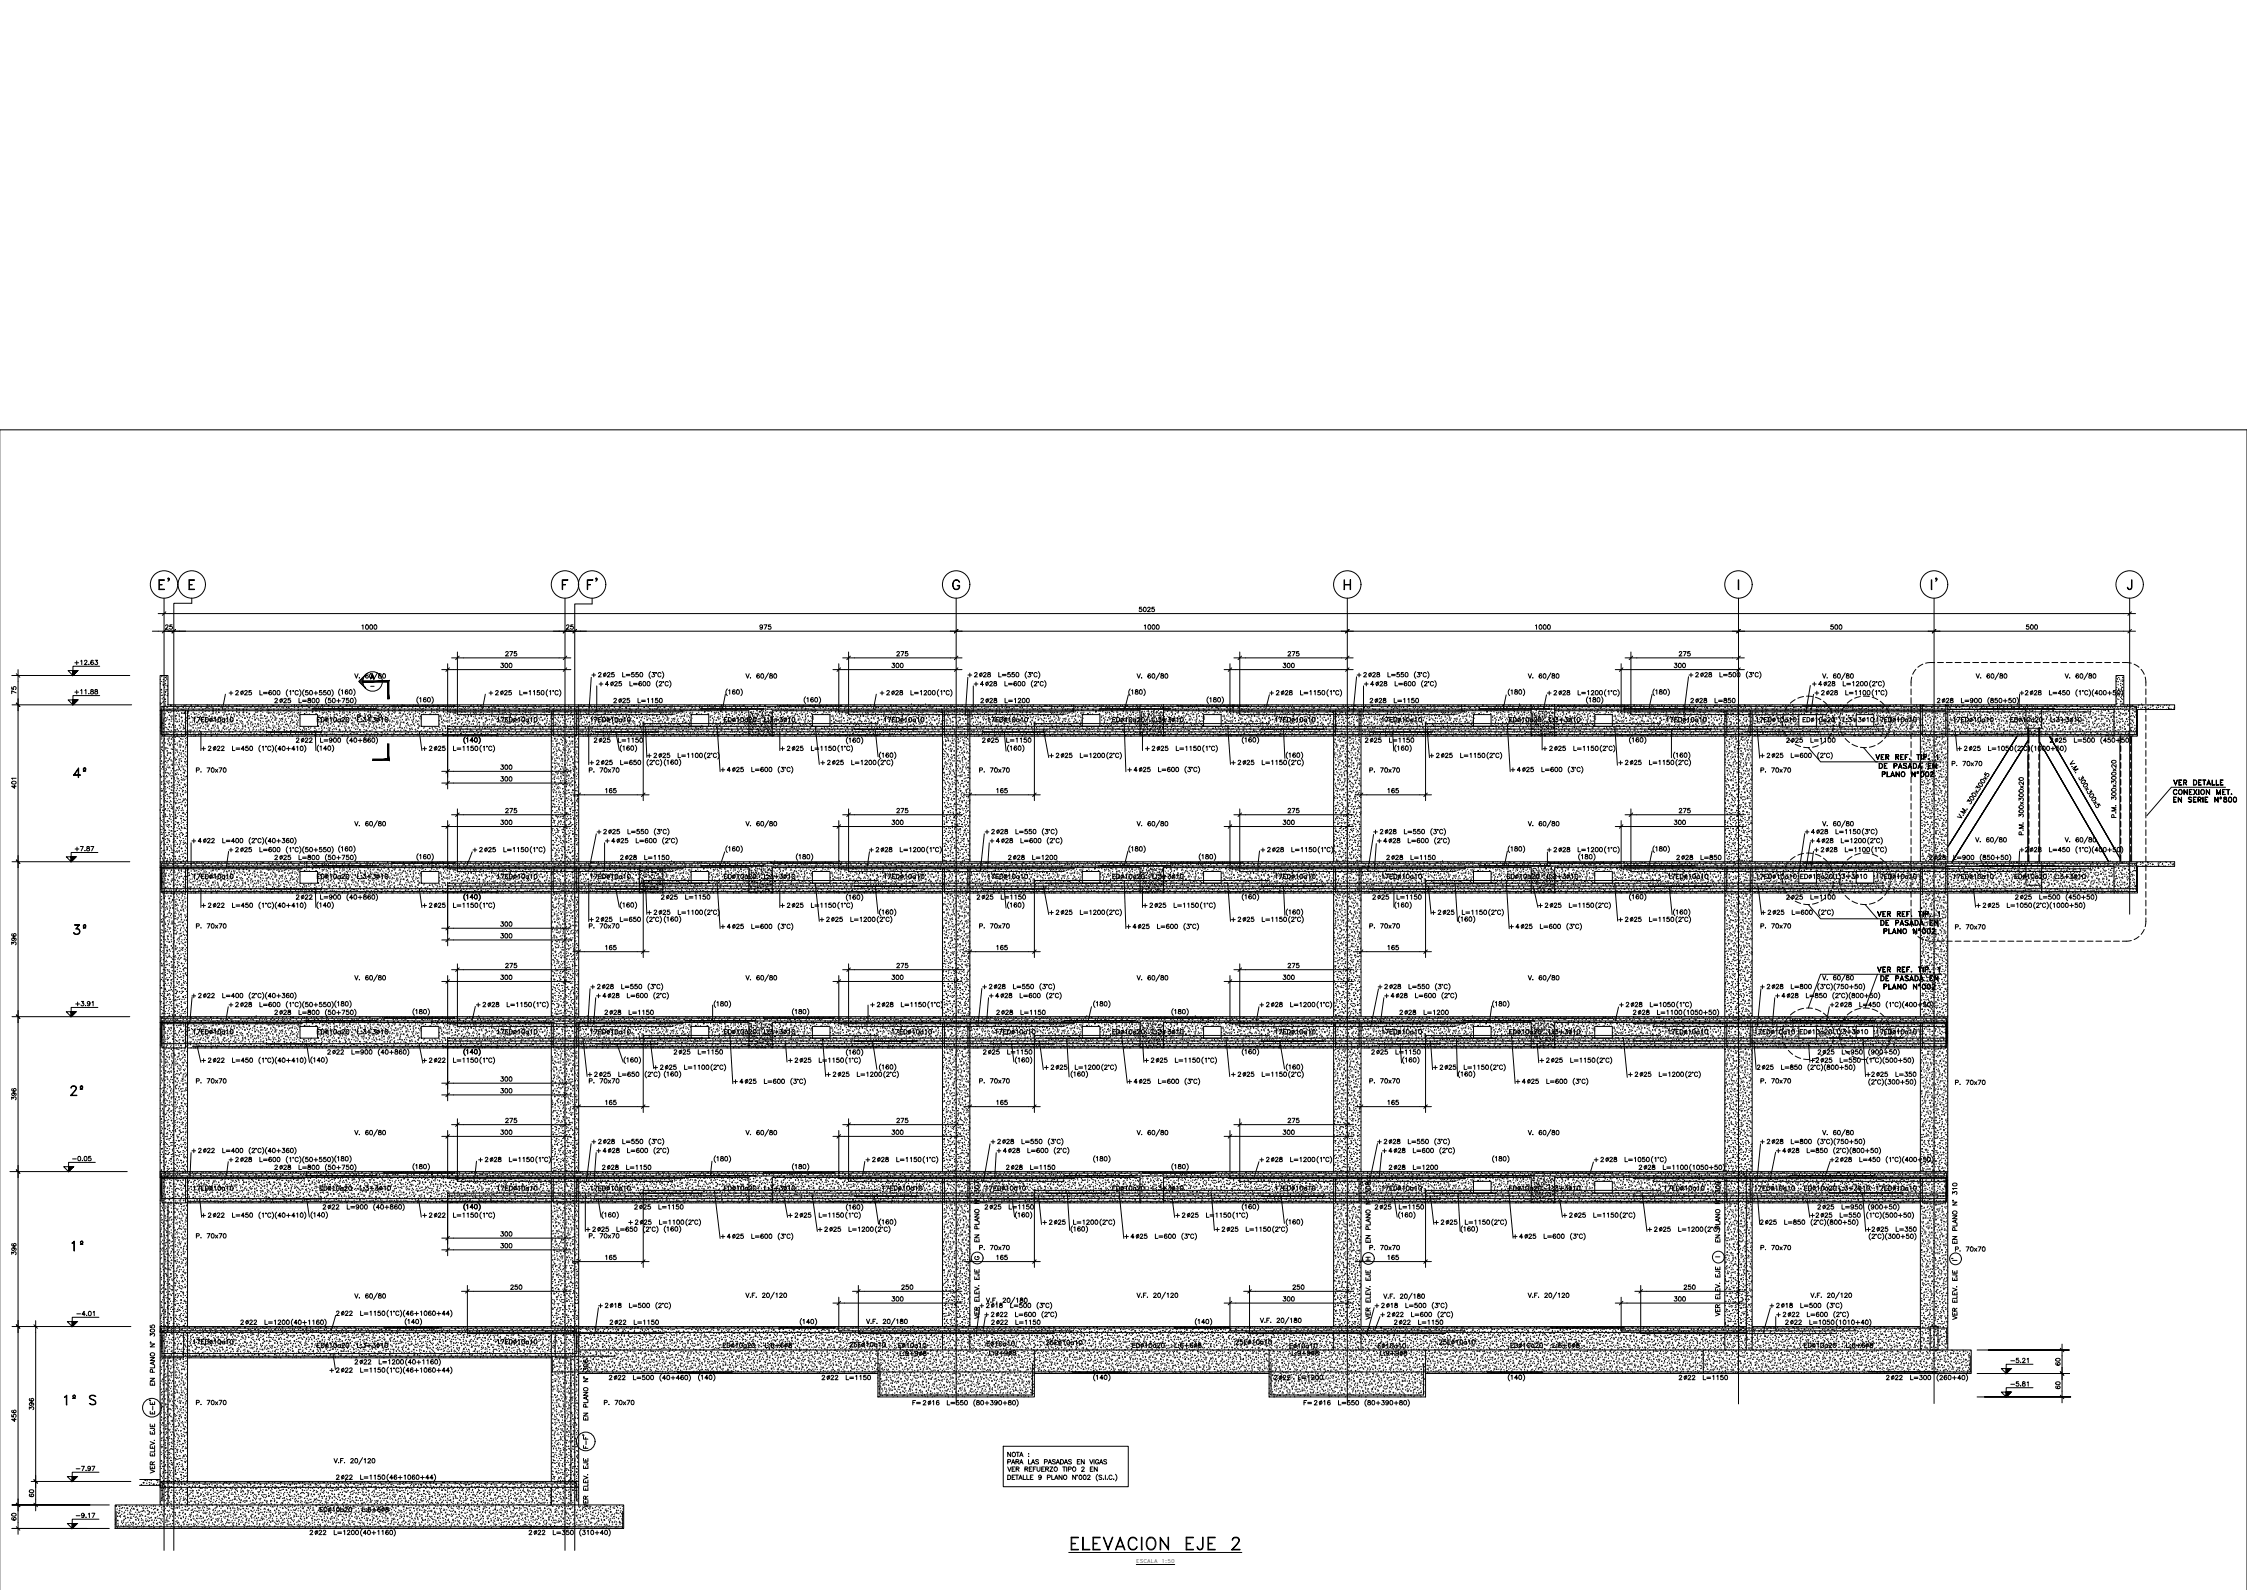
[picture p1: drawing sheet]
<svg xmlns="http://www.w3.org/2000/svg" width="1189mm" height="841mm" viewBox="0 0 1189 841" stroke-linecap="round" stroke-linejoin="round" font-family="sans-serif">
<defs><g id="words">
<text font-size="12.8" x="564" y="822">ELEVACION EJE 2</text>
<g font-size="9.3">
<text x="91" y="313" transform="rotate(-90 91 313)">E'</text>
<text x="317" y="313" transform="rotate(-90 317 313)">F'</text>
<text x="38" y="496">3º</text>
<text x="37" y="663">1º</text>
<text x="33" y="744">1º S</text>
</g>
<g font-size="8.8">
<text x="38" y="412">4º</text>
<text x="36" y="581">2º</text>
</g>
<g font-size="6.2">
<text x="1026" y="313" transform="rotate(-90 1026 313)">I'</text>
<text x="993" y="408">DE PASADA EN</text>
<text x="995" y="412">PLANO Nº002</text>
<text x="1149" y="417">VER DETALLE</text>
<text x="1149" y="422">CONEXION MET.</text>
<text x="992" y="486">VER REF. TIP. 1</text>
<text x="994" y="491">DE PASADA EN</text>
<text x="992" y="515">VER REF. TIP. 1</text>
<text x="996" y="525">PLANO Nº002</text>
<text x="312" y="799" transform="rotate(-90 312 799)">VER ELEV. EJE F-F' EN PLANO N%%D 306</text>
</g>
<g font-size="5.7">
<text x="602" y="325">5025</text>
<text x="87" y="334">25</text>
<text x="191" y="334">1000</text>
<text x="299" y="334">25</text>
<text x="401" y="334">975</text>
<text x="605" y="334">1000</text>
<text x="811" y="334">1000</text>
<text x="968" y="334">500</text>
<text x="1071" y="334">500</text>
<text x="39" y="353">+12.63</text>
<text x="267" y="348">275</text>
<text x="473" y="348">275</text>
<text x="681" y="348">275</text>
<text x="888" y="348">275</text>
<text x="264" y="355">300</text>
<text x="471" y="355">300</text>
<text x="678" y="355">300</text>
<text x="885" y="355">300</text>
<text x="324" y="364">25</text>
<text x="332" y="364">L=600</text>
<text x="523" y="364">28</text>
<text x="531" y="364">L=600</text>
<text x="729" y="364">28</text>
<text x="737" y="364">L=600</text>
<text x="966" y="364">28</text>
<text x="974" y="364">L=1200</text>
<text x="10" y="368" transform="rotate(-90 10 368)">75</text>
<text x="39" y="368">+11.88</text>
<text x="221" y="373">160</text>
<text x="426" y="373">160</text>
<text x="639" y="373">180</text>
<text x="840" y="373">180</text>
<text x="161" y="394">22</text>
<text x="169" y="394">L=900</text>
<text x="318" y="394">25</text>
<text x="326" y="394">L=1150</text>
<text x="448" y="394">160</text>
<text x="524" y="394">25</text>
<text x="532" y="394">L=1150</text>
<text x="726" y="394">25</text>
<text x="734" y="394">L=1150</text>
<text x="949" y="394">25</text>
<text x="957" y="394">L=1100</text>
<text x="1089" y="394">25</text>
<text x="1097" y="394">L=500</text>
<text x="114" y="398">22</text>
<text x="122" y="398">L=450</text>
<text x="169" y="398">140</text>
<text x="231" y="398">25</text>
<text x="239" y="398">L=1150</text>
<text x="329" y="398">160</text>
<text x="420" y="398">25</text>
<text x="428" y="398">L=1150</text>
<text x="466" y="402">160</text>
<text x="534" y="398">160</text>
<text x="613" y="398">25</text>
<text x="622" y="398">L=1150</text>
<text x="681" y="402">160</text>
<text x="739" y="398">160</text>
<text x="824" y="398">25</text>
<text x="832" y="398">L=1150</text>
<text x="886" y="402">160</text>
<text x="1043" y="398">25</text>
<text x="1051" y="398">L=1050</text>
<text x="319" y="406">25</text>
<text x="327" y="406">L=650</text>
<text x="352" y="406">160</text>
<text x="442" y="406">25</text>
<text x="450" y="406">L=1200</text>
<text x="659" y="406">25</text>
<text x="667" y="406">L=1150</text>
<text x="864" y="406">25</text>
<text x="872" y="406">L=1150</text>
<text x="992" y="403">VER REF. TIP. 1</text>
<text x="1032" y="406">P. 70x70</text>
<text x="264" y="408">300</text>
<text x="389" y="410">25</text>
<text x="397" y="410">L=600</text>
<text x="604" y="410">25</text>
<text x="612" y="410">L=600</text>
<text x="807" y="410">25</text>
<text x="815" y="410">L=600</text>
<text x="10" y="418" transform="rotate(-90 10 418)">401</text>
<text x="264" y="415">300</text>
<text x="1149" y="425">EN SERIE Nº800</text>
<text x="264" y="437">300</text>
<text x="471" y="437">300</text>
<text x="678" y="437">300</text>
<text x="885" y="437">300</text>
<text x="323" y="442">25</text>
<text x="331" y="442">L=550</text>
<text x="528" y="442">28</text>
<text x="537" y="442">L=550</text>
<text x="734" y="442">28</text>
<text x="742" y="442">L=550</text>
<text x="962" y="442">28</text>
<text x="970" y="442">L=1150</text>
<text x="128" y="452">25</text>
<text x="137" y="452">L=600</text>
<text x="180" y="452">160</text>
<text x="258" y="452">25</text>
<text x="266" y="452">L=1150</text>
<text x="385" y="452">160</text>
<text x="467" y="452">28</text>
<text x="476" y="452">L=1200</text>
<text x="598" y="452">180</text>
<text x="675" y="452">28</text>
<text x="683" y="452">L=1150</text>
<text x="799" y="452">180</text>
<text x="826" y="452">28</text>
<text x="834" y="452">L=1200</text>
<text x="875" y="452">180</text>
<text x="967" y="452">28</text>
<text x="975" y="452">L=1100</text>
<text x="1068" y="452">+2</text>
<text x="1075" y="452">28</text>
<text x="1083" y="452">L=450</text>
<text x="161" y="477">22</text>
<text x="169" y="477">L=900</text>
<text x="354" y="477">25</text>
<text x="362" y="477">L=1150</text>
<text x="448" y="477">160</text>
<text x="521" y="477">25</text>
<text x="529" y="477">L=1150</text>
<text x="730" y="477">25</text>
<text x="738" y="477">L=1150</text>
<text x="949" y="477">25</text>
<text x="957" y="477">L=1100</text>
<text x="1070" y="477">25</text>
<text x="1078" y="477">L=500</text>
<text x="168" y="481">140</text>
<text x="329" y="481">160</text>
<text x="350" y="485">25</text>
<text x="358" y="485">L=1100</text>
<text x="534" y="481">160</text>
<text x="563" y="485">25</text>
<text x="571" y="485">L=1200</text>
<text x="739" y="481">160</text>
<text x="765" y="485">25</text>
<text x="773" y="485">L=1150</text>
<text x="939" y="485">25</text>
<text x="947" y="485">L=600</text>
<text x="352" y="489">160</text>
<text x="772" y="489">160</text>
<text x="264" y="497">300</text>
<text x="389" y="492">25</text>
<text x="397" y="492">L=600</text>
<text x="603" y="492">25</text>
<text x="611" y="492">L=600</text>
<text x="806" y="492">25</text>
<text x="814" y="492">L=600</text>
<text x="996" y="495">PLANO Nº002</text>
<text x="1034" y="493">P. 70x70</text>
<text x="10" y="501" transform="rotate(-90 10 501)">396</text>
<text x="320" y="504">165</text>
<text x="526" y="504">165</text>
<text x="733" y="504">165</text>
<text x="994" y="520">DE PASADA EN</text>
<text x="320" y="524">28</text>
<text x="328" y="524">L=550</text>
<text x="527" y="524">28</text>
<text x="535" y="524">L=550</text>
<text x="737" y="524">28</text>
<text x="745" y="524">L=550</text>
<text x="939" y="524">28</text>
<text x="947" y="524">L=800</text>
<text x="39" y="533">+3.91</text>
<text x="128" y="534">28</text>
<text x="137" y="534">L=600</text>
<text x="178" y="533">180</text>
<text x="259" y="534">28</text>
<text x="267" y="534">L=1150</text>
<text x="379" y="533">180</text>
<text x="468" y="534">28</text>
<text x="476" y="534">L=1150</text>
<text x="579" y="533">180</text>
<text x="674" y="534">28</text>
<text x="682" y="534">L=1200</text>
<text x="790" y="533">180</text>
<text x="864" y="534">28</text>
<text x="872" y="534">L=1050</text>
<text x="967" y="534">+2</text>
<text x="975" y="534">28</text>
<text x="983" y="534">L=450</text>
<text x="149" y="538">28</text>
<text x="157" y="538">L=800</text>
<text x="219" y="538">180</text>
<text x="324" y="538">28</text>
<text x="332" y="538">L=1150</text>
<text x="420" y="538">180</text>
<text x="531" y="538">28</text>
<text x="539" y="538">L=1150</text>
<text x="621" y="538">180</text>
<text x="744" y="538">28</text>
<text x="752" y="538">L=1200</text>
<text x="868" y="538">28</text>
<text x="876" y="538">L=1100</text>
<text x="165" y="563">140</text>
<text x="177" y="559">22</text>
<text x="185" y="559">L=900</text>
<text x="246" y="559">140</text>
<text x="331" y="563">160</text>
<text x="361" y="559">25</text>
<text x="369" y="559">L=1150</text>
<text x="524" y="559">25</text>
<text x="532" y="559">L=1150</text>
<text x="538" y="563">160</text>
<text x="658" y="559">160</text>
<text x="730" y="559">25</text>
<text x="738" y="559">L=1150</text>
<text x="743" y="563">160</text>
<text x="966" y="559">25</text>
<text x="974" y="559">L=950</text>
<text x="353" y="567">25</text>
<text x="361" y="567">L=1100</text>
<text x="466" y="567">160</text>
<text x="560" y="567">25</text>
<text x="568" y="567">L=1200</text>
<text x="681" y="567">160</text>
<text x="766" y="567">25</text>
<text x="774" y="567">L=1150</text>
<text x="933" y="567">25</text>
<text x="942" y="567">L=850</text>
<text x="264" y="573">300</text>
<text x="318" y="571">25</text>
<text x="326" y="571">L=650</text>
<text x="395" y="574">25</text>
<text x="404" y="574">L=600</text>
<text x="444" y="571">25</text>
<text x="453" y="571">L=1200</text>
<text x="604" y="574">25</text>
<text x="612" y="574">L=600</text>
<text x="659" y="571">25</text>
<text x="667" y="571">L=1150</text>
<text x="809" y="574">25</text>
<text x="817" y="574">L=600</text>
<text x="869" y="571">25</text>
<text x="877" y="571">L=1200</text>
<text x="987" y="571">+2</text>
<text x="994" y="571">25</text>
<text x="1002" y="571">L=350</text>
<text x="1034" y="575">P. 70x70</text>
<text x="10" y="583" transform="rotate(-90 10 583)">396</text>
<text x="320" y="586">165</text>
<text x="526" y="586">165</text>
<text x="733" y="586">165</text>
<text x="267" y="595">275</text>
<text x="473" y="595">275</text>
<text x="681" y="595">275</text>
<text x="109" y="611">22</text>
<text x="117" y="611">L=400</text>
<text x="323" y="611">28</text>
<text x="331" y="611">L=600</text>
<text x="535" y="611">28</text>
<text x="543" y="611">L=600</text>
<text x="739" y="611">28</text>
<text x="747" y="611">L=600</text>
<text x="947" y="611">28</text>
<text x="955" y="611">L=850</text>
<text x="37" y="615">-0.05</text>
<text x="149" y="620">28</text>
<text x="157" y="620">L=800</text>
<text x="219" y="619">180</text>
<text x="322" y="620">28</text>
<text x="331" y="620">L=1150</text>
<text x="420" y="619">180</text>
<text x="536" y="620">28</text>
<text x="544" y="620">L=1150</text>
<text x="621" y="619">180</text>
<text x="739" y="620">28</text>
<text x="747" y="620">L=1200</text>
<text x="871" y="620">28</text>
<text x="879" y="620">L=1100</text>
<text x="246" y="641">140</text>
<text x="448" y="641">160</text>
<text x="658" y="641">160</text>
<text x="114" y="645">22</text>
<text x="122" y="645">L=450</text>
<text x="231" y="645">22</text>
<text x="239" y="645">L=1150</text>
<text x="424" y="645">25</text>
<text x="433" y="645">L=1150</text>
<text x="629" y="645">25</text>
<text x="637" y="645">L=1150</text>
<text x="834" y="645">25</text>
<text x="842" y="645">L=1150</text>
<text x="957" y="645">+2</text>
<text x="964" y="645">25</text>
<text x="973" y="645">L=550</text>
<text x="318" y="653">25</text>
<text x="326" y="653">L=650</text>
<text x="440" y="653">25</text>
<text x="448" y="653">L=1200</text>
<text x="466" y="649">160</text>
<text x="651" y="653">25</text>
<text x="659" y="653">L=1150</text>
<text x="681" y="649">160</text>
<text x="879" y="653">25</text>
<text x="887" y="653">L=1200</text>
<text x="987" y="653">+2</text>
<text x="994" y="653">25</text>
<text x="1002" y="653">L=350</text>
<text x="103" y="656">P. 70x70</text>
<text x="264" y="655">300</text>
<text x="311" y="656">P. 70x70</text>
<text x="10" y="665" transform="rotate(-90 10 665)">396</text>
<text x="264" y="661">300</text>
<text x="1034" y="663">P. 70x70</text>
<text x="269" y="683">250</text>
<text x="476" y="683">250</text>
<text x="683" y="683">250</text>
<text x="890" y="683">250</text>
<text x="182" y="697">22</text>
<text x="190" y="697">L=1150</text>
<text x="519" y="698" transform="rotate(-90 519 698)">VER ELEV. EJE G EN PLANO N%%D 307</text>
<text x="528" y="698">22</text>
<text x="537" y="698">L=600</text>
<text x="726" y="699" transform="rotate(-90 726 699)">VER ELEV. EJE H EN PLANO N%%D 308</text>
<text x="738" y="698">22</text>
<text x="746" y="698">L=600</text>
<text x="911" y="697" transform="rotate(-90 911 697)">VER ELEV. EJE I EN PLANO N%%D 309</text>
<text x="947" y="698">22</text>
<text x="955" y="698">L=600</text>
<text x="192" y="723">22</text>
<text x="200" y="723">L=1200</text>
<text x="1063" y="722">-5.21</text>
<text x="182" y="727">22</text>
<text x="190" y="727">L=1150</text>
<text x="370" y="731">140</text>
<text x="579" y="731">140</text>
<text x="799" y="731">140</text>
<text x="1063" y="734">-5.81</text>
<text x="19" y="747" transform="rotate(-90 19 747)">396</text>
<text x="103" y="744">P. 70x70</text>
<text x="319" y="744">P. 70x70</text>
<text x="482" y="744">F=</text>
<text x="492" y="744">16</text>
<text x="500" y="744">L=550</text>
<text x="689" y="744">F=</text>
<text x="700" y="744">16</text>
<text x="707" y="744">L=550</text>
<text x="10" y="753" transform="rotate(-90 10 753)">456</text>
<text x="40" y="779">-7.97</text>
<text x="83" y="780" transform="rotate(-90 83 780)">VER ELEV. EJE E-E' EN PLANO N%%D 305</text>
<text x="182" y="784">22</text>
<text x="190" y="784">L=1150</text>
<text x="19" y="793" transform="rotate(-90 19 793)">60</text>
<text x="40" y="804">-9.17</text>
<text x="10" y="805" transform="rotate(-90 10 805)">60</text>
<text x="168" y="813">22</text>
<text x="176" y="813">L=1200</text>
<text x="284" y="813">22</text>
<text x="292" y="813">L=350</text>
</g>
<g font-size="5.3">
<text x="320" y="359">25</text>
<text x="328" y="359">L=550</text>
<text x="519" y="359">28</text>
<text x="527" y="359">L=550</text>
<text x="725" y="359">28</text>
<text x="733" y="359">L=550</text>
<text x="901" y="359">28</text>
<text x="909" y="359">L=500</text>
<text x="316" y="364">+</text>
<text x="514" y="364">+</text>
<text x="128" y="369">25</text>
<text x="137" y="369">L=600</text>
<text x="180" y="368">160</text>
<text x="266" y="369">25</text>
<text x="274" y="369">L=1150</text>
<text x="385" y="368">160</text>
<text x="473" y="369">28</text>
<text x="481" y="369">L=1200</text>
<text x="598" y="368">180</text>
<text x="679" y="369">28</text>
<text x="687" y="369">L=1150</text>
<text x="799" y="368">180</text>
<text x="826" y="369">28</text>
<text x="834" y="369">L=1200</text>
<text x="875" y="368">180</text>
<text x="968" y="369">28</text>
<text x="976" y="369">L=1100</text>
<text x="1068" y="369">+2</text>
<text x="1075" y="369">28</text>
<text x="1083" y="369">L=450</text>
<text x="149" y="373">25</text>
<text x="157" y="373">L=800</text>
<text x="328" y="373">25</text>
<text x="337" y="373">L=1150</text>
<text x="523" y="373">28</text>
<text x="531" y="373">L=1200</text>
<text x="729" y="373">28</text>
<text x="737" y="373">L=1150</text>
<text x="899" y="373">28</text>
<text x="907" y="373">L=850</text>
<text x="1029" y="373">28</text>
<text x="1037" y="373">L=900</text>
<text x="246" y="394">140</text>
<text x="658" y="394">160</text>
<text x="863" y="394">160</text>
<text x="106" y="398">+</text>
<text x="223" y="398">+</text>
<text x="350" y="402">25</text>
<text x="358" y="402">L=1100</text>
<text x="412" y="398">+</text>
<text x="563" y="402">25</text>
<text x="571" y="402">L=1200</text>
<text x="764" y="402">25</text>
<text x="772" y="402">L=1150</text>
<text x="939" y="402">25</text>
<text x="947" y="402">L=600</text>
<text x="311" y="406">+</text>
<text x="651" y="406">+</text>
<text x="855" y="406">+</text>
<text x="103" y="410">P. 70x70</text>
<text x="311" y="410">P. 70x70</text>
<text x="518" y="410">P. 70x70</text>
<text x="596" y="410">+</text>
<text x="724" y="410">P. 70x70</text>
<text x="931" y="410">P. 70x70</text>
<text x="320" y="421">165</text>
<text x="526" y="421">165</text>
<text x="733" y="421">165</text>
<text x="267" y="431">275</text>
<text x="473" y="431">275</text>
<text x="681" y="431">275</text>
<text x="888" y="431">275</text>
<text x="1121" y="434" transform="rotate(-90 1121 434)">P.M. 300x300x20</text>
<text x="315" y="442">+</text>
<text x="520" y="442">+</text>
<text x="1072" y="443" transform="rotate(-90 1072 443)">P.M. 300x300x20</text>
<text x="109" y="447">22</text>
<text x="117" y="447">L=400</text>
<text x="328" y="447">25</text>
<text x="336" y="447">L=600</text>
<text x="531" y="447">28</text>
<text x="539" y="447">L=600</text>
<text x="736" y="447">28</text>
<text x="744" y="447">L=600</text>
<text x="965" y="447">28</text>
<text x="973" y="447">L=1200</text>
<text x="39" y="451">+7.87</text>
<text x="120" y="452">+</text>
<text x="149" y="456">25</text>
<text x="157" y="456">L=800</text>
<text x="221" y="455">160</text>
<text x="332" y="456">28</text>
<text x="340" y="456">L=1150</text>
<text x="422" y="455">180</text>
<text x="537" y="456">28</text>
<text x="545" y="456">L=1200</text>
<text x="635" y="455">180</text>
<text x="738" y="456">28</text>
<text x="746" y="456">L=1150</text>
<text x="818" y="452">+</text>
<text x="836" y="455">180</text>
<text x="891" y="456">28</text>
<text x="899" y="456">L=850</text>
<text x="959" y="452">+</text>
<text x="1025" y="456">28</text>
<text x="1033" y="456">L=900</text>
<text x="246" y="477">140</text>
<text x="658" y="477">160</text>
<text x="863" y="477">160</text>
<text x="106" y="481">+</text>
<text x="114" y="481">22</text>
<text x="122" y="481">L=450</text>
<text x="223" y="481">+</text>
<text x="231" y="481">25</text>
<text x="239" y="481">L=1150</text>
<text x="412" y="481">+</text>
<text x="420" y="481">25</text>
<text x="428" y="481">L=1150</text>
<text x="466" y="485">160</text>
<text x="612" y="481">25</text>
<text x="620" y="481">L=1150</text>
<text x="681" y="485">160</text>
<text x="813" y="481">+</text>
<text x="821" y="481">25</text>
<text x="829" y="481">L=1150</text>
<text x="886" y="485">160</text>
<text x="1053" y="481">25</text>
<text x="1061" y="481">L=1050</text>
<text x="264" y="491">300</text>
<text x="319" y="489">25</text>
<text x="327" y="489">L=650</text>
<text x="441" y="489">25</text>
<text x="449" y="489">L=1200</text>
<text x="659" y="489">25</text>
<text x="667" y="489">L=1150</text>
<text x="864" y="489">25</text>
<text x="872" y="489">L=1150</text>
<text x="103" y="492">P. 70x70</text>
<text x="311" y="492">P. 70x70</text>
<text x="518" y="492">P. 70x70</text>
<text x="595" y="492">+</text>
<text x="724" y="492">P. 70x70</text>
<text x="931" y="492">P. 70x70</text>
<text x="267" y="513">275</text>
<text x="473" y="513">275</text>
<text x="681" y="513">275</text>
<text x="264" y="519">300</text>
<text x="471" y="519">300</text>
<text x="678" y="519">300</text>
<text x="519" y="524">+</text>
<text x="728" y="524">+</text>
<text x="931" y="524">+</text>
<text x="109" y="529">22</text>
<text x="117" y="529">L=400</text>
<text x="120" y="534">+</text>
<text x="251" y="534">+</text>
<text x="323" y="529">28</text>
<text x="331" y="529">L=600</text>
<text x="460" y="534">+</text>
<text x="531" y="529">28</text>
<text x="539" y="529">L=600</text>
<text x="666" y="534">+</text>
<text x="740" y="529">28</text>
<text x="748" y="529">L=600</text>
<text x="856" y="534">+</text>
<text x="947" y="529">28</text>
<text x="955" y="529">L=850</text>
<text x="114" y="563">22</text>
<text x="122" y="563">L=450</text>
<text x="231" y="563">22</text>
<text x="239" y="563">L=1150</text>
<text x="424" y="563">25</text>
<text x="433" y="563">L=1150</text>
<text x="448" y="559">160</text>
<text x="613" y="563">25</text>
<text x="621" y="563">L=1150</text>
<text x="822" y="563">25</text>
<text x="830" y="563">L=1150</text>
<text x="957" y="563">+2</text>
<text x="964" y="563">25</text>
<text x="973" y="563">L=550</text>
<text x="757" y="567">+</text>
<text x="103" y="574">P. 70x70</text>
<text x="310" y="571">+</text>
<text x="311" y="574">P. 70x70</text>
<text x="352" y="570">160</text>
<text x="436" y="571">+</text>
<text x="518" y="574">P. 70x70</text>
<text x="567" y="570">160</text>
<text x="596" y="574">+</text>
<text x="651" y="571">+</text>
<text x="724" y="574">P. 70x70</text>
<text x="772" y="570">160</text>
<text x="801" y="574">+</text>
<text x="861" y="571">+</text>
<text x="931" y="574">P. 70x70</text>
<text x="264" y="579">300</text>
<text x="264" y="601">300</text>
<text x="471" y="601">300</text>
<text x="678" y="601">300</text>
<text x="101" y="611">+</text>
<text x="315" y="611">+</text>
<text x="320" y="606">28</text>
<text x="328" y="606">L=550</text>
<text x="532" y="606">28</text>
<text x="540" y="606">L=550</text>
<text x="736" y="606">28</text>
<text x="744" y="606">L=550</text>
<text x="939" y="606">28</text>
<text x="947" y="606">L=800</text>
<text x="128" y="616">28</text>
<text x="137" y="616">L=600</text>
<text x="178" y="615">180</text>
<text x="260" y="616">28</text>
<text x="268" y="616">L=1150</text>
<text x="379" y="615">180</text>
<text x="465" y="616">28</text>
<text x="473" y="616">L=1150</text>
<text x="579" y="615">180</text>
<text x="674" y="616">28</text>
<text x="682" y="616">L=1200</text>
<text x="790" y="615">180</text>
<text x="851" y="616">28</text>
<text x="859" y="616">L=1050</text>
<text x="967" y="616">+2</text>
<text x="975" y="616">28</text>
<text x="983" y="616">L=450</text>
<text x="102" y="631">17ED%%C10a10</text>
<text x="262" y="631">17ED%%C10a10</text>
<text x="312" y="631">17ED%%C10a10</text>
<text x="466" y="631">17ED%%C10a10</text>
<text x="521" y="631">17ED%%C10a10</text>
<text x="588" y="631">ED%%C10a20</text>
<text x="674" y="631">17ED%%C10a10</text>
<text x="730" y="631">17ED%%C10a10</text>
<text x="880" y="631">17ED%%C10a10</text>
<text x="928" y="631">17ED%%C10a10</text>
<text x="992" y="631">17ED%%C10a10</text>
<text x="175" y="641">22</text>
<text x="183" y="641">L=900</text>
<text x="340" y="641">25</text>
<text x="348" y="641">L=1150</text>
<text x="525" y="641">25</text>
<text x="533" y="641">L=1150</text>
<text x="731" y="641">25</text>
<text x="739" y="641">L=1150</text>
<text x="966" y="641">25</text>
<text x="974" y="641">L=950</text>
<text x="106" y="645">+</text>
<text x="165" y="645">140</text>
<text x="223" y="645">+</text>
<text x="319" y="645">160</text>
<text x="416" y="645">+</text>
<text x="538" y="645">160</text>
<text x="740" y="645">160</text>
<text x="340" y="649">25</text>
<text x="348" y="649">L=1100</text>
<text x="352" y="652">160</text>
<text x="559" y="649">25</text>
<text x="567" y="649">L=1200</text>
<text x="567" y="652">160</text>
<text x="642" y="653">+</text>
<text x="766" y="649">25</text>
<text x="774" y="652">160</text>
<text x="774" y="649">L=1150</text>
<text x="871" y="653">+</text>
<text x="935" y="649">25</text>
<text x="943" y="649">L=850</text>
<text x="389" y="656">25</text>
<text x="397" y="656">L=600</text>
<text x="602" y="656">25</text>
<text x="610" y="656">L=600</text>
<text x="808" y="656">25</text>
<text x="816" y="656">L=600</text>
<text x="518" y="662">P. 70x70</text>
<text x="724" y="662">P. 70x70</text>
<text x="931" y="662">P. 70x70</text>
<text x="320" y="667">165</text>
<text x="526" y="667">165</text>
<text x="733" y="667">165</text>
<text x="471" y="689">300</text>
<text x="678" y="689">300</text>
<text x="885" y="689">300</text>
<text x="316" y="693">+</text>
<text x="324" y="693">18</text>
<text x="332" y="693">L=500</text>
<text x="526" y="693">18</text>
<text x="534" y="693">L=500</text>
<text x="735" y="693">18</text>
<text x="743" y="693">L=500</text>
<text x="936" y="693">+</text>
<text x="944" y="693">18</text>
<text x="952" y="693">L=500</text>
<text x="40" y="697">-4.01</text>
<text x="131" y="702">22</text>
<text x="139" y="702">L=1200</text>
<text x="215" y="701">140</text>
<text x="327" y="702">22</text>
<text x="335" y="702">L=1150</text>
<text x="424" y="701">140</text>
<text x="528" y="702">22</text>
<text x="537" y="702">L=1150</text>
<text x="633" y="701">140</text>
<text x="730" y="698">+</text>
<text x="742" y="702">22</text>
<text x="750" y="702">L=1150</text>
<text x="939" y="698">+</text>
<text x="949" y="702">22</text>
<text x="957" y="702">L=1050</text>
<text x="653" y="712">25E%%C10a10</text>
<text x="761" y="712">25E%%C10a10</text>
<text x="1091" y="723" transform="rotate(-90 1091 723)">60</text>
<text x="174" y="727">+</text>
<text x="326" y="731">22</text>
<text x="334" y="731">L=500</text>
<text x="439" y="731">22</text>
<text x="447" y="731">L=1150</text>
<text x="678" y="731">22</text>
<text x="686" y="731">L=1200</text>
<text x="892" y="731">22</text>
<text x="900" y="731">L=1150</text>
<text x="1002" y="731">22</text>
<text x="1010" y="731">L=300</text>
<text x="1091" y="736" transform="rotate(-90 1091 736)">60</text>
</g>
<g font-size="4.9">
<text x="312" y="359">+</text>
<text x="511" y="359">+</text>
<text x="717" y="359">+</text>
<text x="893" y="359">+</text>
<text x="120" y="369">+</text>
<text x="258" y="369">+</text>
<text x="465" y="369">+</text>
<text x="671" y="369">+</text>
<text x="818" y="369">+</text>
<text x="960" y="369">+</text>
<text x="341" y="402">+</text>
<text x="555" y="402">+</text>
<text x="756" y="402">+</text>
<text x="931" y="402">+</text>
<text x="101" y="447">+</text>
<text x="320" y="447">+</text>
<text x="523" y="447">+</text>
<text x="728" y="447">+</text>
<text x="957" y="447">+</text>
<text x="433" y="489">+</text>
<text x="651" y="489">+</text>
<text x="855" y="489">+</text>
<text x="101" y="529">+</text>
<text x="315" y="529">+</text>
<text x="522" y="529">+</text>
<text x="732" y="529">+</text>
<text x="939" y="529">+</text>
<text x="106" y="563">+</text>
<text x="223" y="563">+</text>
<text x="416" y="563">+</text>
<text x="605" y="563">+</text>
<text x="814" y="563">+</text>
<text x="312" y="606">+</text>
<text x="524" y="606">+</text>
<text x="728" y="606">+</text>
<text x="931" y="606">+</text>
<text x="120" y="616">+</text>
<text x="252" y="616">+</text>
<text x="457" y="616">+</text>
<text x="666" y="616">+</text>
<text x="843" y="616">+</text>
<text x="332" y="649">+</text>
<text x="551" y="649">+</text>
<text x="758" y="649">+</text>
<text x="381" y="656">+</text>
<text x="594" y="656">+</text>
<text x="800" y="656">+</text>
</g>
<g font-size="2.8">
<text x="601" y="827">ESCALA</text>
<text x="615" y="827">1:50</text>
</g>
<text font-size="2.6" x="195" y="364">-</text>
</g></defs>
<!-- layer: RLA-FORMATO -->
<path d="M0 227h1189v614" fill="none" stroke="#000" stroke-width=".53"/>
<!-- layer: EJE2$0$RLA-ACHURADO -->
<g fill="none" stroke="#000" stroke-width=".53">
<path d="M85 359h.1M86 358h-1M86 357v1M86 359h1M87 358h1M88 360h.1M88 359h.1M88 358h.1M88 357h.1M88 359v1M1120 359h.1M1120 358h.1"/>
<path d="M1121 358h.1M1121 359h1M1123 357h.1M1123 360h.1M1123 358h.1M1123 358v1M1124 360h.1M85 362h.1M85 372h.1M85 378h.1M85 372v1M85 376h.1"/>
<path d="M85 377h.1M85 376h1M85 379h1M85 360h1M85 372h1M85 368h1M85 365h1M85 365h.1M85 379v1M86 366h-1M86 369v1M86 368h.1"/>
<path d="M86 374h.1M86 362h.1M86 371v1M86 374h1M86 369h1M86 371h1M86 363h1M86 361h.1M87 375h-1M87 375h.1M87 377v1M87 380h.1"/>
<path d="M87 362h.1M87 374h.1M87 368h.1M87 363v1M87 378h.1M87 372h.1M87 370h.1M87 377h1M87 373h1M87 366h1M87 361h1M87 370h1"/>
<path d="M87 367v1M88 362v1M88 379l-1 1M88 371h.1M88 365h.1M88 375v1M88 376h1M88 379h1M88 365h1M88 363h1M88 374h1M89 365l-1 1"/>
<path d="M89 363h-1M89 368h.1M89 373h.1M89 375v1M89 367h.1M89 377h.1M89 375h1M90 378h-1M90 377h.1M90 373h.1M90 375v1M90 379h1"/>
<path d="M90 373h1M91 379h-1M91 376v1M91 379h.1M92 376h.1M92 375h.1M93 378h.1M93 373h.1M93 375h.1M93 379h.1M93 380v1M93 374h.1"/>
<path d="M93 376h.1M93 378l1 1M94 377h.1M94 374h.1M94 375h.1M94 376h.1M94 374h1M95 378h.1M95 379h.1M96 379h.1M96 375h.1M96 373v1"/>
<path d="M96 377h.1M96 380h.1M96 379v1M96 375l1 1M97 377h.1M97 374h.1M97 375v1M97 373h.1M97 377l1 1M98 377h.1M98 376h.1M98 373h.1"/>
<path d="M98 374v1M98 380h.1M99 373h.1M99 377h.1M99 379h.1M99 380h.1M100 375l-1 1M100 377h-1M100 375h.1M100 376v1M100 379h.1M100 374h.1"/>
<path d="M100 380h.1M100 378v1M101 378h.1M101 373h.1M101 379h.1M102 376h-1M102 374h-1M102 379v1M102 375h.1M102 377h.1M103 377h.1M103 376h.1"/>
<path d="M103 379v1M103 378h.1M103 374h.1M103 380h.1M103 379h.1M103 373h1M104 377v1M104 376h.1M104 373h.1M104 379h.1M105 373l-1 1M105 373h.1"/>
<path d="M105 375h1M105 377h1M105 378h.1M106 379l-1 1M106 379h.1M106 373v1M106 374h1M106 380h1M106 376h.1M106 377l1 1M107 374h.1M107 377h.1"/>
<path d="M107 375h.1M107 375h1M107 377h1M107 379h1M108 378h.1M108 378h1M109 378l-1 1M109 375h-1M109 376h-1M109 380h.1M109 374h.1M109 376h.1"/>
<path d="M109 378h.1M109 374h1M110 373h.1M110 376h.1M110 374v1M110 373h1M110 379h1M111 375h.1M111 376h.1M111 379h.1M112 374h.1M112 378h.1"/>
<path d="M112 373h.1M112 379h.1M112 376h.1M112 374v1M112 376h1M113 375h.1M113 377h.1M113 380h.1M113 377h-1M113 376h.1M113 374v1M114 379v1"/>
<path d="M114 373h.1M114 375v1M114 377h.1M114 375h.1M114 376v1M115 378h.1M115 374h.1M116 373h.1M116 375h.1M116 380h.1M116 377h.1M116 379h.1"/>
<path d="M116 375v1M116 379v1M117 374h.1M117 379h.1M117 373v1M117 379v1M118 374h.1M118 380h.1M118 377h.1M118 375h.1M118 378h.1M119 377v1"/>
<path d="M119 380h.1M119 375h.1M119 377h.1M119 376h.1M119 373h1M120 378h.1M120 374h.1M120 379h.1M121 373v1M121 376h.1M121 374v1M121 373h.1"/>
<path d="M121 378h.1M121 377v1M122 379h.1M122 374h.1M122 378h1M123 374h.1M123 380h.1M123 375h.1M123 376h.1M124 377v1M124 378h.1M124 379h.1"/>
<path d="M124 373h.1M125 376h.1M125 375h.1M125 375h1M125 377h1M125 373v1M125 379h.1M126 373h.1M126 378h1M126 380h1M127 375l-1 1M127 377h-1"/>
<path d="M127 377h.1M127 375h.1M127 373h.1M127 378h.1M127 373h1M127 379h1M128 379v1M128 375h1M128 377h1M129 378h.1M129 375v1M129 377h.1"/>
<path d="M129 375h.1M129 376v1M129 373h.1M129 378v1M129 374h1M129 380h1M130 380h.1M130 380h-1M130 373h.1M130 377h1M130 379h1M131 375v1"/>
<path d="M131 374h.1M131 379v1M131 378h1M132 373v1M132 376h.1M132 377h.1M132 380h.1M132 378h.1M132 374h.1M133 379h-1M133 374h.1M133 380h1"/>
<path d="M134 373h.1M134 379h.1M134 373v1M134 378h.1M135 374h.1M135 378h.1M135 379h.1M135 375h.1M135 376v1M135 374h1M136 375h.1M136 377h.1"/>
<path d="M136 380h.1M136 373v1M136 378v1M136 376v1M137 373h.1M137 374h.1M138 378v1M138 378h.1M138 374v1M138 376h.1M138 380h.1M138 378h1"/>
<path d="M139 373h.1M139 375h.1M139 377h.1M139 380h.1M139 374h.1M140 379h.1M140 374h.1M140 378v1M140 380h.1M141 380h.1M141 377h.1M141 375h.1"/>
<path d="M141 373h.1M141 379h.1M142 374h.1M142 376h-1M142 374l-1 1M142 375h.1M142 377h.1M142 376h.1M143 375v1M143 377h.1M143 374h.1M143 379h.1"/>
<path d="M144 373h.1M144 378h.1M144 380h.1M145 373l-1 1M145 378v1M145 373h.1M145 375h.1M145 376v1M145 375v1M145 377h.1M145 379h1M146 379v1"/>
<path d="M146 374h1M146 380h1M146 376h1M146 377l1 1M147 374h.1M147 373h1M147 375h.1M147 378h1M147 377h.1M148 378h-1M148 378h.1M148 380h.1"/>
<path d="M148 375h1M148 377h1M149 380h.1M149 378h.1M149 376h.1M149 378h1M149 380h1M150 376h.1M150 379h1M151 376h-1M151 377l-1 1M151 378v1"/>
<path d="M151 375v1M151 377h.1M151 375h1M151 377h1M152 379h.1M152 376h.1M153 380h.1M153 376h.1M153 377v1M153 379h.1M154 375h.1M154 377h.1"/>
<path d="M154 379h.1M154 376l1 1M154 375h1M154 379h1M155 378h.1M155 378v1M156 375h.1M156 377h.1M156 379h.1M156 378h.1M157 379h.1M157 376h.1"/>
<path d="M157 377h.1M157 379l1 1M158 376h.1M158 378h.1M158 375v1M158 377h.1M159 377v1M159 380h.1M159 375h.1M159 377h.1M161 377v1M161 376h.1"/>
<path d="M162 375h.1M162 377h.1M162 378h1M164 378h.1M164 376h.1M165 375h.1M165 376h.1M166 375h-1M166 376l-1 1M167 376h.1M167 377l1 1M168 376h.1"/>
<path d="M168 374v1M168 379v1M168 379h1M169 376v1M169 375h.1M169 378v1M169 380h1M170 377h1M170 375l1 1M170 378h1M171 379h.1M171 376h.1"/>
<path d="M171 377h.1M171 375h1M171 377h1M172 379v1M173 378h.1M173 380h.1M173 379h-1M173 375h.1M173 377h.1M173 380h1M174 373h.1M174 379h.1"/>
<path d="M174 375h.1M174 376h.1M174 373v1M174 376v1M175 375h.1M175 377h.1M175 378h.1M175 379h.1M175 373l1 1M176 374h.1M176 380h.1M176 373v1"/>
<path d="M176 375h.1M176 376v1M177 379h.1M177 375h.1M177 377h.1M177 378h.1M177 374h.1M178 378h.1M178 380h.1M178 377v1M178 378h1M179 374h.1"/>
<path d="M179 376h.1M180 376h.1M180 377h.1M180 375h.1M180 373h.1M180 379h.1M180 373v1M181 380h-1M181 374h.1M181 378h.1M181 375h.1M181 377h.1"/>
<path d="M182 376h.1M182 374v1M182 375h.1M182 377h.1M182 380h.1M182 377v1M182 379h.1M183 379v1M183 373h.1M183 378h.1M184 375h.1M184 376v1"/>
<path d="M184 373h.1M184 373h-1M184 378v1M184 378h.1M184 380h.1M185 375h.1M185 373h.1M185 376v1M185 377h.1M185 375v1M185 380h.1M185 378h.1"/>
<path d="M186 374h1M186 379h1M186 373v1M186 376h1M186 377h1M187 380h.1M187 380h1M187 377h.1M187 375h.1M188 378h.1M188 374h.1M188 380h.1"/>
<path d="M188 379v1M188 375h1M188 377h1M189 374h.1M189 374h1M189 379h1M189 378h.1M190 379h-1M190 375h.1M190 377h.1M190 374h.1M190 373h1"/>
<path d="M190 378h1M191 377l-1 1M191 376h-1M191 373v1M191 378v1M191 379h1M192 374h.1M192 373h.1M192 374h1M192 380h1M193 380h.1M193 376h.1"/>
<path d="M193 377v1M193 374v1M193 378v1M193 379h.1M194 373h.1M194 378h.1M195 379h.1M195 375h.1M195 377h.1M195 376h.1M195 380h.1M196 378h.1"/>
<path d="M196 380h.1M196 375h.1M196 377h.1M196 379h.1M196 374h.1M196 376h.1M196 374v1M197 380h-1M197 373h.1M197 379h.1M197 375v1M197 377h.1"/>
<path d="M198 375h.1M198 377h.1M198 374h.1M198 373h.1M199 378l-1 1M199 374h.1M199 380h.1M199 378v1M199 373h1M200 373h.1M200 375v1M200 377h.1"/>
<path d="M200 375h.1M200 379h.1M200 374h.1M201 378h.1M201 376h.1M201 377v1M202 379h.1M202 374h.1M202 375h.1M202 377h.1M202 378h1M203 380h.1"/>
<path d="M203 373h.1M203 379h.1M203 376h.1M203 375h.1M204 374h.1M204 376h.1M204 378h.1M204 379h.1M205 375h.1M205 377h.1M205 380h.1M205 373v1"/>
<path d="M205 378l1 1M206 375h.1M206 376v1M206 375v1M206 377h.1M206 378h.1M206 374h.1M206 373h.1M207 379h.1M207 378h1M207 380h.1M208 376h-1"/>
<path d="M208 377l-1 1M208 374v1M208 376h.1M208 373h1M208 375h1M208 377h1M208 380h1M209 374h-1M209 377h.1M209 375v1M209 376v1M209 375h.1"/>
<path d="M209 379h.1M209 374h1M209 379h1M210 380h.1M210 373h.1M210 380h1M211 379h.1M211 376h.1M211 374h.1M211 377h.1M211 375h1M211 377h1"/>
<path d="M212 379h.1M212 377h.1M212 376h.1M212 379v1M212 374h.1M212 374h1M212 379h1M213 373h.1M213 378h.1M213 377v1M214 373h.1M214 378h.1"/>
<path d="M214 375h.1M214 376v1M215 379h.1M215 378h-1M215 373l1 1M216 374h.1M216 380h.1M216 376h.1M216 377v1M217 375h-1M217 376l-1 1M217 378h.1"/>
<path d="M217 373h.1M217 379v1M218 375h.1M218 377h.1M218 374l1 1M218 374h.1M218 376h1M219 378h.1M219 379h.1M219 380h.1M219 373h.1M220 376h.1"/>
<path d="M220 377h.1M220 375h.1M220 379h.1M221 375h.1M221 377h.1M221 379h1M222 376h.1M222 377v1M222 380h.1M222 374v1M223 379h-1M223 379h.1"/>
<path d="M223 375h.1M223 377h.1M224 376v1M224 375h.1M224 378h.1M224 374v1M224 376h.1M225 375v1M225 377h.1M225 378h.1M227 378h1M228 378h.1"/>
<path d="M228 375h1M228 377h1M228 375h.1M228 376h.1M229 378h.1M230 375v1M230 377h.1M230 378h1M231 376v1M231 375h.1M231 373h1M231 375h1"/>
<path d="M231 377h1M232 374h.1M232 378h.1M232 373h.1M232 374h1M232 379h1M233 375h-1M233 376h-1M233 378h.1M233 379h.1M233 380h1M234 376h1"/>
<path d="M234 375h1M235 375h.1M235 373l-1 1M235 377h.1M235 379h.1M235 373v1M235 376h.1M235 378h.1M236 374h.1M236 379h.1M236 375h.1M236 377h.1"/>
<path d="M237 380h-1M237 373h.1M237 378h.1M237 376h.1M237 377v1M237 379l1 1M238 379h.1M238 374h.1M238 378h.1M238 375v1M238 377h.1M238 375h.1"/>
<path d="M238 373h.1M238 376v1M239 374h.1M239 380h.1M240 375v1M240 377h.1M240 373h.1M240 378h.1M240 374h.1M241 375l-1 1M241 377h-1M241 375h.1"/>
<path d="M241 377h.1M241 378v1M241 373v1M241 376h.1M241 377v1M241 380h.1M242 378h.1M242 380h.1M242 373h.1M242 374h1M243 380h.1M243 373h.1"/>
<path d="M243 379h.1M243 375h.1M243 376h.1M244 378h.1M244 377h.1M244 375h.1M245 374h.1M245 380h.1M245 378l1 1M246 375h.1M246 376v1M246 377h.1"/>
<path d="M246 379h.1M246 378h.1M246 374h.1M246 379v1M247 378h.1M247 380h1M248 374v1M248 376h.1M248 374h.1M248 378v1M248 379h.1M248 374h1"/>
<path d="M249 377h.1M249 375v1M249 373h.1M249 379h.1M249 373h1M249 378l1 1M250 374h1M250 378h1M250 377h1M250 375h1M251 373h-1M251 379h.1"/>
<path d="M251 374h.1M251 376h.1M251 377h.1M251 375h1M251 377h1M251 380h1M252 379h.1M252 377h.1M252 376h.1M253 373h-1M253 373h.1M253 376h.1"/>
<path d="M253 374v1M253 378h1M253 380h1M254 380h-1M254 378v1M254 373h.1M254 375v1M254 377h.1M255 373h.1M255 375h.1M255 377h.1M255 380h.1"/>
<path d="M255 378h-1M255 374h.1M255 379v1M256 374h.1M256 379h.1M256 376h.1M256 377v1M257 380h.1M257 378h.1M257 374h.1M257 379v1M258 375h.1"/>
<path d="M258 377h.1M258 374h1M259 374h-1M259 376h.1M259 374h.1M259 379h.1M259 375h.1M259 377h.1M260 373h.1M260 378h.1M260 378v1M260 379h.1"/>
<path d="M260 375h.1M260 376v1M260 377h1M260 375l1 1M261 374h.1M261 379h.1M261 373h.1M261 379h1M262 376h.1M262 374v1M262 374h.1M262 380h.1"/>
<path d="M263 379h-1M263 373h.1M263 378h.1M264 376v1M264 375h.1M264 373h.1M264 379h.1M264 377h.1M264 376h.1M265 377l-1 1M265 373h.1M265 378h.1"/>
<path d="M265 380h.1M265 379h.1M266 379v1M266 376h.1M266 377h.1M266 373h.1M266 379h.1M267 377h.1M267 376h.1M267 379v1M267 374h.1M267 375h.1"/>
<path d="M267 373h.1M268 377v1M268 380h.1M268 374h1M268 380h1M269 373h.1M269 375h1M269 377h1M269 379h1M269 374h.1M270 377h.1M270 375v1"/>
<path d="M270 379h.1M270 378v1M270 373v1M270 377v1M270 376h.1M270 378h1M271 373h.1M271 374h1M272 378h-1M272 378h.1M272 373h1M272 379h1"/>
<path d="M273 376h-1M273 375h-1M273 378h.1M273 374v1M273 376h.1M273 373h1M273 374h1M273 378h1M274 375h1M274 376h1M274 380h1M275 376l-1 1"/>
<path d="M275 375h.1M275 378h.1M276 373h.1M276 379h.1M276 376h.1M276 377l1 1M277 374v1M277 376h.1M277 373v1M277 379h.1M277 379l1 1M278 373h.1"/>
<path d="M278 375h.1M278 377h.1M278 380h.1M278 375v1M278 376v1M279 378l-1 1M279 374h.1M279 379h.1M280 377h.1M280 375v1M280 373h.1M280 380h.1"/>
<path d="M280 379h.1M281 376h-1M281 377h-1M281 375h.1M281 377h.1M281 378v1M281 373v1M281 380h.1M282 374h.1M282 379h.1M282 373h.1M282 376h.1"/>
<path d="M283 374l-1 1M283 378h.1M283 380h.1M283 373h.1M283 375h.1M283 376h.1M284 378h.1M284 374h.1M284 379h.1M285 374h.1M285 380h.1M285 373v1"/>
<path d="M286 379v1M286 373h.1M286 378h1M286 378h.1M286 374h.1M287 379l-1 1M287 375h.1M287 377h.1M288 374h.1M288 378h.1M288 377h.1M288 375h.1"/>
<path d="M288 380h.1M289 375h.1M289 376v1M289 373h1M289 379h.1M289 378l1 1M289 373l1 1M290 375h-1M290 376h-1M290 380h.1M290 375h1M290 377h1"/>
<path d="M291 373h-1M291 376h.1M291 374v1M291 374h1M291 380h1M292 379h.1M292 377h.1M292 378h.1M292 377h1M292 375h1M292 376l1 1M293 380h-1"/>
<path d="M293 375h.1M293 373h.1M293 374v1M293 376h1M293 379h1M294 378h.1M294 376h.1M294 380h.1M294 375v1M294 374h1M295 378h.1M295 375v1"/>
<path d="M295 379v1M295 379l1 1M296 377h.1M296 373h.1M296 373v1M296 376h.1M296 378h.1M296 374h.1M297 376h.1M297 379h.1M297 374h.1M297 375h-1"/>
<path d="M297 378v1M297 378h.1M298 378h.1M298 375h.1M298 379v1M299 374h-1M299 376v1M299 379h.1M299 373h.1M299 375h.1M299 377h.1M299 374h1"/>
<path d="M300 376h.1M300 377h.1M301 379h-1M301 378h.1M301 373h.1M301 375h.1M301 376v1M301 374h.1M302 380h.1M302 377h.1M302 374h.1M302 374v1"/>
<path d="M302 378h.1M302 376h.1M302 377h1M303 378h.1M303 379h.1M303 380h.1M304 377h.1M304 379h.1M304 375h.1M305 376h-1M305 377v1M305 377h.1"/>
<path d="M305 374h.1M305 375h.1M305 380h1M305 374h1M306 376h.1M306 373h.1M306 373v1M306 379v1M307 376h.1M307 379h.1M307 377h.1M307 376v1"/>
<path d="M307 379h1M307 373h.1M307 375v1M307 380h1M308 373h-1M308 378l-1 1M308 380h.1M308 374h.1M308 378h1M309 373h.1M309 379h.1M309 375v1"/>
<path d="M309 376h.1M309 373h1M309 379v1M310 377h.1M310 375v1M310 379v1M310 375h1M310 376h.1M310 378h.1M311 378h.1M311 380h.1M311 379h.1"/>
<path d="M311 373h.1M311 377l1 1M312 374h.1M312 379h.1M312 373h1M313 377h.1M313 378h.1M313 374h.1M313 379v1M313 375h1M313 379h1M314 380h.1"/>
<path d="M314 377v1M314 374h1M315 373l-1 1M315 379h.1M315 375v1M315 377h.1M315 378h.1M315 374h1M315 375h1M316 378h.1M316 378v1M316 376h.1"/>
<path d="M316 380h.1M317 376h.1M317 378h.1M317 374v1M317 373v1M317 375h.1M318 374h.1M318 379h.1M318 376h.1M318 375h.1M319 373h.1M319 374v1"/>
<path d="M319 378h.1M320 373h.1M320 379h.1M320 374h.1M320 376h.1M320 377h.1M320 380h.1M320 376h1M321 375h.1M321 379v1M321 376h.1M322 374h.1"/>
<path d="M322 379l-1 1M322 377h.1M322 373h.1M322 376v1M322 378h.1M323 374l-1 1M323 376h.1M323 380h1M323 377h.1M323 373h1M323 379h1M324 377h-1"/>
<path d="M324 373h.1M324 375h.1M324 379v1M324 379h1M324 375v1M325 373v1M325 379v1M325 376h.1M325 374h.1M325 380h1M326 377h-1M326 375h.1"/>
<path d="M326 378h.1M326 377v1M326 380h.1M326 377h1M326 376h1M327 375h.1M327 378h.1M327 379h1M328 378h.1M328 375h.1M328 376h.1M328 378h1"/>
<path d="M329 377v1M329 375h.1M329 379h1M330 379h.1M330 378h.1M331 380h.1M331 376h.1M331 377v1M331 378h.1M331 374l1 1M332 379h-1M332 378h.1"/>
<path d="M333 376h.1M333 377h.1M333 379h.1M333 375h.1M333 375h1M334 378h.1M334 380h.1M334 376h.1M334 377h.1M334 375v1M335 379h.1M336 379v1"/>
<path d="M336 377h.1M336 378h.1M336 376l1 1M337 378v1M337 380h.1M337 375h-1M338 375h.1M338 377h.1M338 379h.1M339 379l-1 1M339 375v1M339 377h.1"/>
<path d="M339 380h1M340 378h-1M340 379h.1M341 380h.1M341 379h.1M342 378h.1M342 376h.1M342 379h.1M343 376v1M343 377h1M343 380h1M344 378v1"/>
<path d="M344 375h.1M344 376v1M345 375h.1M345 378v1M345 378h1M345 376h.1M346 380h.1M346 380h-1M346 376h.1M346 378h.1M346 377h1M346 380h1"/>
<path d="M347 375h-1M347 375h.1M347 379h1M347 375h1M348 378v1M348 380h.1M348 380h1M349 377h.1M349 379h.1M349 375v1M349 376h.1M349 377h1"/>
<path d="M350 377h-1M350 377h.1M350 375h1M350 376h.1M351 379h.1M351 377h.1M352 378h.1M352 380h.1M352 378v1M352 376h.1M352 376v1M352 377h1"/>
<path d="M353 379h.1M353 379v1M354 375h-1M354 375h.1M354 380h.1M354 377v1M354 374h.1M354 374h1M355 373l-1 1M355 378h.1M355 377h.1M355 375h.1"/>
<path d="M355 373h1M355 374h1M355 380h1M356 377h.1M356 380h.1M356 375h1M357 378h-1M357 376h.1M357 378h.1M357 380h.1M357 374v1M357 373v1"/>
<path d="M357 375h.1M358 376h-1M358 379h.1M358 377v1M358 378v1M359 377h.1M359 373h.1M360 379h.1M360 375h.1M360 376h.1M360 380h.1M360 374h.1"/>
<path d="M360 377v1M360 376h1M361 376h-1M361 374h.1M361 379h.1M361 377h.1M361 376h.1M362 375h.1M362 376v1M362 379h.1M362 373h.1M362 378h.1"/>
<path d="M362 378v1M363 374l-1 1M363 376h.1M363 377h.1M363 373h1M363 379h1M364 375v1M364 378h-1M364 374h.1M364 379h1M365 373h-1M365 377h.1"/>
<path d="M365 379v1M365 373h.1M365 376h.1M365 378h1M366 377h-1M366 375h.1M366 373h.1M366 374h.1M366 378h.1M366 377v1M366 380h.1M366 377h1"/>
<path d="M367 375h.1M368 374v1M368 373h.1M368 375h.1M368 378h1M368 377l1 1M369 377v1M369 377h1M370 376h.1M370 378h.1M370 374h.1M370 373h.1"/>
<path d="M370 375h.1M371 378h.1M371 374h1M371 376h.1M371 374l1 1M372 373l-1 1M373 376h.1M373 375h.1M373 373h.1M373 376v1M373 375h1M374 376h.1"/>
<path d="M374 373h.1M374 374h1M375 376h-1M375 377v1M375 376h.1M375 373h.1M375 373h1M376 379v1M376 375h.1M376 379h.1M376 376h.1M376 374h.1"/>
<path d="M376 376l1 1M377 373h.1M377 378v1M377 380h.1M377 374v1M378 374h.1M378 377h.1M378 378h.1M378 373h.1M378 379h.1M378 376h.1M379 373h.1"/>
<path d="M379 374h-1M379 377h.1M379 373l1 1M379 379l1 1M380 376h.1M380 375h.1M380 378h.1M380 380h.1M380 379h.1M380 377h.1M380 373h.1M381 378h.1"/>
<path d="M381 380h.1M381 374h.1M381 379h.1M381 376h.1M381 375v1M382 376l-1 1M382 373h.1M382 377h.1M382 378h.1M382 374v1M382 379h.1M383 373h.1"/>
<path d="M383 375h.1M383 380h.1M384 375h.1M384 374h.1M384 373v1M384 376v1M384 379h.1M384 377h1M384 379h1M384 378h.1M385 378h.1M385 375h.1"/>
<path d="M386 380h-1M386 377l-1 1M386 378h.1M386 375h.1M386 373v1M387 375h-1M387 376h.1M387 374h.1M387 377h.1M387 379h.1M388 375h.1M388 380h.1"/>
<path d="M388 373h.1M388 378h1M388 376h.1M389 377h.1M389 373h.1M389 375v1M389 374h.1M389 376h.1M389 377h1M389 380h1M390 377l-1 1M390 375v1"/>
<path d="M390 379h.1M390 375h.1M390 373v1M390 379v1M391 378h.1M391 376v1M391 373h1M391 378v1M392 378h.1M392 380h.1M392 374h.1M392 376h.1"/>
<path d="M392 375h.1M392 376v1M392 377h1M393 373h.1M393 377h.1M393 380h.1M393 378h.1M393 373h1M393 375h1M394 379h.1M394 373h.1M394 377h.1"/>
<path d="M394 374h.1M394 380h.1M394 374h1M395 380h.1M395 377h.1M395 375h.1M395 378h.1M395 374h1M395 380h1M396 379l-1 1M396 377h.1M396 379h.1"/>
<path d="M396 380h.1M396 375h1M397 378h.1M397 379h.1M397 379h-1M397 377h.1M397 375h.1M397 377h1M397 374h1M398 376v1M398 378h.1M398 377v1"/>
<path d="M398 378v1M398 375h.1M398 377h1M399 376h.1M399 373h.1M399 379v1M399 373v1M399 379h.1M399 374h.1M399 380h.1M400 377l-1 1M400 377h.1"/>
<path d="M400 379h.1M400 375h.1M400 380h.1M400 377v1M400 376h1M400 376h.1M401 378v1M401 378h.1M401 374h.1M401 376h-1M401 373v1M401 379h.1"/>
<path d="M401 378h1M401 377h.1M402 376h.1M402 373h.1M402 376v1M402 380h.1M402 379h.1M402 377h.1M402 375h.1M403 380h-1M403 379h.1M403 375h.1"/>
<path d="M403 378v1M403 376h.1M403 378h.1M403 380h.1M403 377h.1M403 377v1M403 379h1M404 375v1M404 378h-1M404 376h.1M404 379h.1M404 378h.1"/>
<path d="M404 380h.1M404 379h1M405 373h-1M405 377h.1M405 380h.1M405 373v1M405 373h.1M405 374v1M405 376h.1M405 378h.1M405 378v1M405 377h1"/>
<path d="M406 375h.1M406 378v1M406 380h1M406 376v1M406 374h.1M406 380h.1M407 378v1M407 378h-1M407 378h.1M407 374h.1M407 377h.1M407 377h1"/>
<path d="M407 379h1M408 374h.1M408 376v1M408 377h.1M408 379h.1M408 375h.1M408 378h1M409 377v1M409 377h-1M409 374h.1M409 379h.1M409 377h.1"/>
<path d="M410 378h.1M410 374h.1M410 380h.1M410 379h1M411 375l-1 1M411 376h.1M411 373h.1M411 374l1 1M412 378h.1M412 379h-1M412 375h.1M412 374h1"/>
<path d="M413 380h.1M413 378v1M413 373h.1M413 376v1M413 377h.1M413 375h1M413 375h.1M414 378h-1M414 379h.1M414 373h1M414 375h1M415 378h.1"/>
<path d="M415 374h.1M415 380h.1M415 377v1M415 376h.1M415 373v1M416 377h.1M416 380h.1M416 375h.1M416 376h.1M416 375h1M416 376l1 1M417 379h.1"/>
<path d="M417 373h-1M417 380h.1M417 374h1M418 376h-1M418 380h.1M418 373h.1M418 379h.1M418 375v1M418 376h.1M419 374h-1M419 377h.1M419 375v1"/>
<path d="M419 379h.1M419 377h1M419 379l1 1M420 375h.1M420 376h.1M420 379h.1M421 378h-1M421 377v1M421 374h.1M421 375v1M422 376l-1 1M422 373h.1"/>
<path d="M422 378h.1M422 379h.1M422 374l1 1M423 379h.1M423 373h.1M423 380h.1M423 377v1M424 374h.1M424 376v1M424 378h.1M424 375h.1M424 376h.1"/>
<path d="M425 378h.1M425 379v1M425 377h1M426 375h.1M426 376h.1M426 378h.1M426 374v1M426 379h.1M426 378h1M426 380h1M427 375h-1M427 377h.1"/>
<path d="M427 379h1M427 376h.1M428 375h.1M428 379h-1M428 377h1M429 379h.1M429 375h.1M429 377v1M429 380h1M430 377l-1 1M430 376h.1M430 379h.1"/>
<path d="M430 376h1M430 377h1M431 376v1M431 375h.1M431 378h1M432 376h-1M432 376h.1M433 377h.1M433 378h.1M434 374v1M434 376h.1M435 378h.1"/>
<path d="M435 378h1M436 377h.1M436 376h.1M436 375h1M437 378h.1M437 374v1M437 374h.1M437 377h.1M437 373h.1M437 373h1M438 378h.1M438 375h1"/>
<path d="M439 376l-1 1M439 377h.1M439 378h.1M439 374h.1M440 373h.1M440 375h.1M440 379h.1M440 376h.1M441 374h.1M441 378h.1M441 375h.1M441 379h.1"/>
<path d="M441 380h.1M442 376h.1M442 377h.1M442 379h.1M442 375h.1M442 373h.1M443 374l-1 1M443 375h.1M443 378h.1M443 379h.1M443 377h.1M443 373h1"/>
<path d="M444 375v1M444 374h.1M444 380h.1M444 378h.1M444 377v1M445 373h-1M445 373h.1M445 373v1M445 379v1M445 375h.1M445 379h1M445 378h.1"/>
<path d="M446 377h-1M446 376v1M446 380h1M447 380h-1M447 376h.1M447 375h.1M447 374h.1M447 377h.1M447 373h.1M447 378h1M448 374h.1M448 373h.1"/>
<path d="M448 377h.1M448 375v1M448 377h1M448 378v1M449 377v1M449 374h.1M449 380h.1M449 375h.1M449 378h1M449 380h1M450 378h.1M450 374h.1"/>
<path d="M450 380h.1M450 379h1M451 375l-1 1M451 376h.1M451 373h.1M451 378h.1M451 378h1M451 377h1M452 373h.1M452 375h.1M453 380h.1M453 378v1"/>
<path d="M453 375h.1M453 374h1M453 376v1M453 373l1 1M454 377h.1M454 379h.1M454 378h-1M454 379v1M454 375h1M455 378h.1M455 380h.1M455 376h.1"/>
<path d="M455 378v1M455 379h.1M456 375h.1M456 374h1M456 377h.1M457 379h.1M457 373h.1M457 375h.1M457 378v1M457 373h1M458 378h.1M458 373v1"/>
<path d="M458 377h.1M458 379h.1M458 375v1M458 374h1M459 377h.1M459 380h.1M459 375v1M459 379h.1M459 373h.1M459 377h1M459 373l1 1M460 375h.1"/>
<path d="M460 376h.1M461 373h.1M461 373h-1M461 376h.1M461 374h.1M461 378h.1M461 380h.1M461 378l1 1M462 377h.1M462 380h.1M462 378h.1M462 379v1"/>
<path d="M463 373h.1M463 375h.1M463 379h.1M463 377v1M463 374h.1M463 374v1M464 374h.1M464 380h.1M464 378h.1M465 378h.1M465 374h.1M465 379v1"/>
<path d="M465 377h.1M466 375h.1M466 376h.1M466 374v1M466 379h1M466 373v1M466 377h.1M467 374h.1M467 378h1M467 378l1 1M468 379h.1M468 376v1"/>
<path d="M468 377h.1M468 373h.1M468 379h1M469 374h-1M469 379h.1M469 375h.1M469 376h.1M469 380h1M469 374h1M470 376h.1M470 374h.1M470 379h.1"/>
<path d="M470 378h1M470 375h.1M470 376h1M471 376v1M471 379h.1M471 373h.1M471 377h1M472 376h-1M472 374v1M472 377v1M472 375h.1M472 378h1"/>
<path d="M472 380h1M473 373h.1M473 379h.1M473 375v1M473 379v1M473 377h.1M474 379h.1M474 373h.1M474 377h.1M474 379v1M474 374v1M474 373h1"/>
<path d="M474 376h.1M475 376h.1M475 377h.1M475 375h1M475 377l1 1M476 374h.1M476 380h-1M476 380h.1M476 375v1M476 374h1M477 377h.1M477 379h.1"/>
<path d="M477 374v1M477 374h.1M477 379h1M477 375h1M477 375h.1M478 378l-1 1M478 378h.1M478 377v1M479 376h.1M479 378h.1M479 374h.1M480 375v1"/>
<path d="M480 374h-1M480 379h.1M480 376h.1M480 378h.1M481 373h.1M481 376h.1M481 378h.1M481 374v1M482 374h.1M482 376h.1M482 380h.1M482 375h.1"/>
<path d="M482 373h.1M482 376v1M483 375h.1M483 374v1M483 378h.1M483 376h.1M483 379h.1M483 373h1M484 379h.1M484 373h.1M484 377v1M484 376h.1"/>
<path d="M485 379h-1M485 379v1M485 375h.1M485 376h.1M485 377h.1M485 380h.1M485 374l1 1M486 377h.1M486 376v1M486 373h.1M486 375h.1M486 378v1"/>
<path d="M486 379h1M487 374h.1M487 373v1M487 377h.1M487 380h1M487 373h.1M487 379h.1M488 377h.1M488 377h1M488 375v1M488 378v1M488 373h.1"/>
<path d="M489 374h.1M489 380h.1M489 376h.1M489 375h.1M489 379h1M490 373h.1M490 376h.1M490 374h.1M490 378h.1M490 380h.1M490 378h1M490 376h1"/>
<path d="M491 375l-1 1M491 373h.1M491 378h.1M491 379h1M491 378h1M492 374v1M492 379h.1M492 373h.1M492 380h1M493 374h-1M493 375h.1M493 374h1"/>
<path d="M493 379l1 1M494 378h-1M494 374h.1M494 379v1M494 373h1M495 377h.1M495 378h.1M495 375h1M495 373v1M496 377h-1M496 378h.1M496 380h.1"/>
<path d="M497 376v1M497 379h.1M497 375h.1M497 378v1M497 376h.1M497 380h.1M497 373h1M498 377h.1M498 373v1M498 373h.1M498 375h.1M498 375v1"/>
<path d="M498 376h.1M498 375h1M499 380h.1M499 379h.1M499 378h1M499 374h1M500 377h-1M500 373v1M500 375h-1M500 378h.1M500 378v1M501 377h.1"/>
<path d="M501 375h.1M501 373h.1M501 374h.1M501 376h.1M501 378v1M501 375h1M502 376h.1M502 379h.1M502 377h.1M502 373v1M502 378v1M503 376v1"/>
<path d="M503 374h.1M503 380h-1M503 373h.1M503 374v1M504 377h.1M504 373h.1M504 376h.1M504 379v1M505 378h.1M505 374h.1M505 376h.1M505 379h.1"/>
<path d="M505 376v1M505 375v1M506 380h.1M506 378h.1M506 375h.1M506 373v1M506 377h.1M507 375h.1M507 379h.1M507 373h.1M507 378h.1M508 375h.1"/>
<path d="M508 377h.1M508 379v1M508 376h.1M508 373v1M509 374h-1M509 378h.1M509 373h.1M509 375h.1M509 380h1M509 377h.1M510 377h.1M510 374h.1"/>
<path d="M511 378h.1M511 378v1M511 376h.1M511 376v1M511 380h.1M511 373h.1M511 375h1M512 374v1M512 378v1M512 379h.1M512 375h.1M512 376h.1"/>
<path d="M513 375v1M513 379h.1M513 377h.1M513 374h.1M514 379h.1M514 377h.1M514 373v1M514 376v1M514 373h1M514 374v1M514 376h.1M514 380h1"/>
<path d="M514 378v1M515 376h.1M515 378h1M516 374h.1M516 379h.1M516 376h.1M516 373h.1M516 374h1M516 379v1M517 377h.1M517 379v1M517 378h.1"/>
<path d="M517 375h.1M518 375h.1M518 378h.1M518 380h.1M518 373h.1M518 379h.1M518 374h.1M518 375h1M518 377l1 1M519 379h.1M519 374h1M520 377h.1"/>
<path d="M520 378h.1M520 375v1M520 379v1M520 379h1M521 373h.1M521 380h.1M521 374v1M521 377v1M522 375h.1M522 377h-1M522 377h.1M522 379h.1"/>
<path d="M522 378h.1M523 378h.1M523 378v1M523 376h.1M523 380h.1M524 376h.1M524 378h.1M524 375v1M525 379h.1M525 376h.1M526 378h.1M527 379h.1"/>
<path d="M527 376h.1M527 377h.1M527 380h.1M527 375h.1M527 375l1 1M528 379v1M529 379l-1 1M529 377h.1M529 376v1M529 376h.1M529 375h.1M529 378h.1"/>
<path d="M530 380h1M530 377h.1M530 379h.1M531 377h-1M531 379v1M531 379h1M532 379v1M532 375h.1M532 380h1M533 377h-1M533 378h.1M533 376h.1"/>
<path d="M533 377v1M533 380h.1M533 377h1M533 376h1M534 376h.1M534 378h1M534 379h1M534 375h.1M535 375h1M535 376h.1M535 378h1M536 377v1"/>
<path d="M536 375h.1M536 379h1M537 375h.1M537 378h.1M538 380h.1M538 376h.1M538 377v1M538 375h.1M538 378h.1M538 379h.1M539 378h.1M540 376h.1"/>
<path d="M540 377h.1M540 379h.1M541 378h.1M541 380h.1M541 377h.1M541 376h.1M542 375h.1M542 379h.1M543 379v1M543 377h.1M543 378h.1M543 376l1 1"/>
<path d="M543 376h.1M544 378v1M544 380h.1M544 376h.1M545 375h.1M545 377h.1M545 379h.1M546 379l-1 1M546 378h.1M546 377h.1M546 380h1M547 378h-1"/>
<path d="M547 375h.1M547 379h.1M548 375h.1M548 380h.1M548 379h.1M549 374h.1M549 378h.1M549 375h.1M549 379h.1M549 376l1 1M550 373h.1M550 375h.1"/>
<path d="M550 377h.1M550 380h.1M551 378v1M551 376v1M551 374h.1M551 375h1M552 375h.1M552 378v1M552 378h1M552 376h.1M552 373v1M553 380h.1"/>
<path d="M553 380h-1M553 373h.1M553 376h.1M553 375v1M553 378h.1M553 377h1M553 380h1M554 373h.1M554 373v1M554 379h.1M554 379h1M555 378l-1 1"/>
<path d="M555 380h.1M555 373h1M555 375h1M555 380h1M556 377h.1M556 379h.1M556 376h.1M556 375h.1M556 374h1M556 373h.1M556 377h1M557 373v1"/>
<path d="M557 375h-1M557 377h.1M558 379h.1M558 377h.1M558 374h.1M558 374v1M558 375h1M559 378h.1M559 380h.1M559 378v1M559 376v1M559 374h1"/>
<path d="M559 377h1M560 379h.1M560 379v1M560 373h1M561 380h.1M561 377v1M561 373h.1M562 378h.1M562 377h.1M562 374h.1M562 375v1M562 375h.1"/>
<path d="M562 380h1M563 374h.1M563 373v1M563 377h.1M563 380h.1M564 378h-1M564 373h.1M564 375h-1M564 375h.1M564 376h.1M564 378h.1M564 380h.1"/>
<path d="M565 376h-1M565 375h.1M565 373v1M565 379h.1M565 377v1M565 378v1M566 377h.1M566 373h.1M566 375h.1M567 379h.1M567 373h.1M567 376h.1"/>
<path d="M567 380h.1M567 373v1M567 377v1M567 376h1M567 375h.1M567 375l1 1M568 379h.1M568 375h.1M568 377h.1M569 373v1M569 376v1M569 374h.1"/>
<path d="M569 376h.1M569 379h.1M569 378h.1M569 378v1M570 375h.1M570 377h.1M570 374h.1M570 379h1M571 378h-1M571 375v1M571 379h1M572 377h.1"/>
<path d="M572 379v1M572 374h.1M572 375h.1M572 376h.1M572 378h1M573 377h-1M573 374h.1M573 374h-1M573 378h.1M573 373h.1M573 376h.1M573 377v1"/>
<path d="M573 380h.1M573 377h1M574 374h.1M575 373h-1M575 375h1M575 378h1M575 377l1 1M575 374l1 1M576 377v1M576 375h.1M576 373h1M576 377h1"/>
<path d="M577 378h.1M578 378h.1M578 375h.1M578 376h.1M578 373h1M579 375l-1 1M579 374h.1M579 374h1M580 376h.1M580 376v1M580 374h.1M581 373h.1"/>
<path d="M581 375h1M582 376h-1M582 377v1M582 373v1M582 378h.1M582 373h.1M582 376h.1M582 375v1M583 374h.1M583 379v1M583 379h.1M583 373h.1"/>
<path d="M583 376l1 1M584 376h.1M584 373h.1M584 378v1M584 380h.1M585 374h.1M585 378h.1M585 377h.1M585 379h.1M585 376h.1M585 373h.1M586 374h.1"/>
<path d="M586 377h.1M586 375h.1M586 374v1M586 379l1 1M587 373h.1M587 378h.1M587 380h.1M587 379h.1M587 377h.1M587 374h.1M588 378h.1M588 375h.1"/>
<path d="M588 380h.1M588 379h.1M588 376h.1M589 376l-1 1M589 374h.1M589 377h.1M589 378h.1M589 379h.1M590 373h.1M590 375h.1M590 380h.1M591 376v1"/>
<path d="M591 375h.1M591 374h.1M591 379h.1M591 377h.1M591 375v1M591 375h1M591 373h.1M592 378h-1M592 374h.1M593 380h-1M593 377l-1 1M593 373h.1"/>
<path d="M593 375h.1M593 378h.1M594 376h.1M594 373h.1M594 377h.1M594 375h.1M594 379h.1M595 374v1M595 380h.1M595 373h.1M595 374h.1M595 378h1"/>
<path d="M596 377h.1M596 376h.1M596 373h1M596 373v1M596 377h1M596 380h1M597 377l-1 1M597 373h.1M597 375h-1M597 379h.1M597 379v1M597 374h1"/>
<path d="M598 378h.1M598 374h.1M598 376v1M598 375h1M598 378v1M598 376h.1M599 378h.1M599 380h.1M599 373h1M599 376v1M599 377h1M600 374h-1"/>
<path d="M600 377h.1M600 380h.1M600 378h.1M600 375v1M601 379h.1M601 374v1M601 377h.1M601 380h.1M601 373h.1M601 373h1M601 375h1M602 380h.1"/>
<path d="M602 377h.1M602 374h.1M602 378h.1M602 376h.1M602 375h.1M602 380h1M603 374h.1M603 379l-1 1M603 377h.1M604 378h.1M604 379h.1M604 373h.1"/>
<path d="M604 377v1M604 380h.1M604 377h.1M604 376h.1M605 379h.1M605 375h.1M605 378h.1M605 377v1M605 378v1M606 376h-1M606 377h.1M606 374h.1"/>
<path d="M606 379h.1M606 375h.1M607 376h.1M607 373h.1M607 380h.1M607 379h.1M607 377v1M607 373h1M607 376h1M607 375h.1M608 375v1M608 378v1"/>
<path d="M608 378h.1M608 379h.1M608 377h.1M608 376v1M609 373v1M609 374h.1M609 379h.1M609 377h.1M609 378h.1M609 376h.1M610 380h-1M610 377v1"/>
<path d="M610 376h.1M610 373h.1M610 378h.1M610 380h.1M610 377h.1M610 376h1M610 379h1M611 378v1M611 378h-1M611 376h.1M611 375h.1M611 373h.1"/>
<path d="M611 379h.1M611 380h.1M611 377h.1M611 373v1M612 377h.1M612 376v1M612 380h.1M612 376h.1M612 378h.1M612 377h1M612 373h.1M613 374h.1"/>
<path d="M613 378v1M613 377h.1M613 373h.1M613 376h.1M613 380h.1M613 379l1 1M614 380h-1M614 378v1M614 378h.1M614 374h.1M614 377h.1M614 375h.1"/>
<path d="M614 376v1M614 377h1M614 379h1M615 373h-1M615 380h.1M615 377h.1M615 374v1M615 374h.1M615 378h.1M615 378h1M615 377l1 1M616 375h1"/>
<path d="M616 379h.1M616 377h.1M616 374h.1M617 375h.1M617 378h.1M617 380h.1M617 373v1M617 379h1M618 376h.1M618 374h.1M618 374h1M618 375h1"/>
<path d="M618 378h1M619 379h-1M619 373h1M620 377h.1M620 380h.1M620 378v1M620 376v1M620 374h.1M620 374h1M621 378h-1M621 373h.1M621 375h-1"/>
<path d="M621 375h.1M621 379h.1M621 375h1M622 378h.1M622 380h.1M622 377v1M622 376h.1M622 375h.1M622 375v1M622 373h1M623 377h.1M623 380h.1"/>
<path d="M623 373h.1M623 373l1 1M623 376l1 1M624 374l-1 1M624 376h.1M624 379h.1M624 380h.1M625 373h.1M625 375h.1M625 380h.1M625 374h.1M625 379h.1"/>
<path d="M625 376h.1M626 374h.1M626 377h.1M626 375h.1M626 379h.1M626 379l1 1M627 375h.1M627 376h.1M627 379h.1M627 374h.1M628 378h-1M628 376h.1"/>
<path d="M628 377v1M628 375h.1M629 376l-1 1M629 374h.1M629 379h.1M629 378h.1M629 375v1M630 379h.1M630 373h.1M630 380h.1M630 374v1M630 377v1"/>
<path d="M631 376v1M631 374h.1M631 378h.1M631 375v1M632 378h.1M632 379v1M632 374h.1M632 377h.1M633 376h.1M633 375v1M633 373h.1M633 378h.1"/>
<path d="M633 379h.1M633 378h1M633 380h1M633 374h.1M634 375h.1M634 377h.1M634 376h.1M634 379h1M634 376h1M635 379h-1M635 373h.1M635 377h1"/>
<path d="M636 379h.1M636 373h.1M636 377v1M636 380h1M637 377l-1 1M637 373h.1M637 376h.1M637 375h.1M637 375v1M637 379h.1M637 375h1M637 377h1"/>
<path d="M638 376v1M638 376h.1M638 378h1M639 376h-1M639 375h1M639 377h1M640 378h.1M640 375v1M641 374v1M642 378h.1M642 376h.1M642 378h1"/>
<path d="M643 377h.1M643 376h.1M644 378h.1M644 377h.1M644 374v1M645 375h.1M645 378h.1M646 376l-1 1M646 377h.1M646 375h.1M646 378h.1M647 379h.1"/>
<path d="M647 376h.1M648 378h.1M648 375h.1M648 379h.1M648 380h.1M649 374h.1M649 376h.1M649 377h.1M649 379h.1M649 374l1 1M650 378h.1M650 373h.1"/>
<path d="M650 375h.1M650 379h.1M650 377h.1M651 375h.1M651 380h.1M651 378h.1M651 377v1M651 373v1M652 379v1M652 374h.1M652 379h.1M652 378h.1"/>
<path d="M652 373h.1M653 377h-1M653 374h.1M653 376v1M653 374v1M653 373h.1M653 380h1M653 380h.1M654 377h.1M654 378h1M655 373h.1M655 377h.1"/>
<path d="M655 374v1M655 374h.1M655 377h1M655 378v1M655 376h.1M656 377v1M656 374v1M656 380h.1M656 373h.1M656 378h1M656 380h1M657 378h.1"/>
<path d="M657 375v1M657 375h.1M657 380h.1M657 375h1M657 379h1M658 376h.1M658 374h.1M658 378h.1M658 375h.1M658 378h1M658 377h1M659 373h1"/>
<path d="M659 375h.1M659 380h1M660 378v1M660 376v1M660 374h.1M660 375l1 1M661 377h.1M661 379h.1M661 378h-1M661 375h.1M661 379v1M661 374h1"/>
<path d="M662 378h.1M662 380h.1M662 373h.1M662 376h.1M662 375v1M662 378v1M662 379h.1M662 375h1M663 377h.1M663 373l1 1M664 374l-1 1M664 379h.1"/>
<path d="M664 378v1M664 376h.1M665 374h.1M665 378h.1M665 377h.1M665 379h.1M665 375h1M666 373h.1M666 377h.1M666 373v1M666 380h.1M666 375h.1"/>
<path d="M666 379h.1M666 377h1M667 374h.1M668 375h.1M668 376h.1M668 373v1M668 378h.1M668 380h.1M668 378v1M669 374h.1M669 377h.1M669 373h.1"/>
<path d="M669 380h.1M669 378h.1M669 375v1M669 379v1M670 379h.1M670 377v1M671 373h.1M671 375h.1M671 380h.1M671 378h.1M672 375l-1 1M672 375h.1"/>
<path d="M672 378h.1M672 379v1M672 374h.1M672 373v1M672 377h.1M673 375h.1M673 376h.1M673 373h.1M673 379h.1M673 377h.1M673 374h.1M674 375h.1"/>
<path d="M674 378h1M674 378l1 1M675 379h-1M675 376v1M675 377h.1M675 374h.1M675 373h.1M675 379h1M675 375h.1M676 379h.1M676 373h.1M676 376h.1"/>
<path d="M676 380h1M676 373v1M677 376h.1M677 375v1M677 379h.1M677 378h1M678 373v1M678 376v1M678 376h.1M678 374h1M678 379h.1M678 377h1"/>
<path d="M679 376h-1M679 373v1M679 377v1M679 375h.1M679 373h1M679 378h1M679 380h1M679 374h1M680 379h.1M680 379v1M680 375h1M680 377h.1"/>
<path d="M681 375h-1M681 379h.1M681 377h.1M681 379v1M681 375h1M681 376h.1M682 373h-1M682 377h.1M682 374h.1M682 377l1 1M682 373h1M683 380h.1"/>
<path d="M683 380h-1M683 374h.1M683 375h1M684 377h.1M684 379h.1M684 373h.1M684 374v1M684 379h1M685 374h.1M685 378l-1 1M685 376h.1M685 374v1"/>
<path d="M685 378h.1M685 377v1M686 375h.1M686 378h.1M686 375v1M686 373h.1M687 379h.1M687 376h.1M687 374h.1M687 378h.1M688 375h-1M688 376h.1"/>
<path d="M688 375v1M688 378h.1M688 374h.1M689 373h.1M689 376h.1M689 380h.1M689 376v1M690 374h-1M690 374h.1M690 378h.1M690 373h.1M690 375h.1"/>
<path d="M690 379h.1M690 379h1M691 375h.1M691 377v1M691 373h.1M691 376h.1M691 376h1M692 379h-1M692 373h.1M692 379v1M692 377h.1M692 380h.1"/>
<path d="M693 377h-1M693 376v1M693 374v1M693 376h.1M693 378v1M693 379h.1M694 373h.1M694 375h.1M694 374h.1M694 377h.1M694 380h1M694 379h.1"/>
<path d="M695 377h.1M695 374h.1M695 374v1M695 377h1M695 378v1M696 376h-1M696 374v1M696 380h.1M696 379h1M697 376h.1M697 378h.1M697 373h.1"/>
<path d="M697 375h.1M697 380h.1M697 378h1M697 376h1M698 374h.1M698 374h1M698 378h.1M698 375h.1M698 379h1M698 378h1M699 373h-1M699 379h-1"/>
<path d="M699 373h1M699 375h.1M699 380h1M700 379l1 1M700 378h1M701 378h-1M701 375v1M701 373h.1M701 375h.1M701 379v1M701 374h1M702 377h.1"/>
<path d="M702 373h.1M702 378h.1M702 373h1M703 377h-1M703 378h.1M703 380h.1M703 374h.1M703 375h1M703 376l1 1M704 376h.1M704 379h.1M704 378v1"/>
<path d="M704 374v1M704 374h.1M704 380h.1M704 373h1M705 377h.1M705 376h.1M706 373h.1M706 373l-1 1M706 377h.1M706 380h.1M706 373v1M706 379h.1"/>
<path d="M706 376h.1M707 375h.1M707 379h.1M707 378h.1M707 377v1M707 374h.1M707 376h1M708 378h.1M708 374h.1M708 373v1M708 379v1M708 375h.1"/>
<path d="M709 379h-1M709 377h.1M709 375h.1M709 376v1M710 377h-1M710 376h.1M710 379h.1M710 374v1M710 378h.1M710 377h.1M710 379h1M711 373h.1"/>
<path d="M711 374h.1M712 375h.1M712 373h.1M712 379v1M712 377h.1M712 378v1M713 380h.1M713 376h.1M713 379h.1M713 374h.1M713 373h.1M713 377v1"/>
<path d="M714 374h-1M714 376h.1M714 375h.1M714 378h.1M714 379v1M715 378h.1M715 379h.1M715 373h.1M715 375v1M715 375h1M716 379h-1M716 376h.1"/>
<path d="M716 373v1M717 379h.1M717 373h.1M717 375h.1M717 375v1M717 378h.1M718 378h-1M718 379h.1M718 373v1M718 377h.1M718 374h.1M718 378h1"/>
<path d="M719 374h.1M719 375h.1M719 378h1M719 376v1M720 376h.1M720 379h.1M720 375h.1M720 375h1M720 373l1 1M721 379h.1M721 377h.1M721 376v1"/>
<path d="M721 374h1M721 380h1M721 378v1M722 380h.1M722 374h.1M722 374v1M722 373h1M722 376h.1M722 378h1M723 379h.1M723 376h.1M723 379v1"/>
<path d="M723 374h.1M723 377h1M724 377h.1M724 379v1M724 374v1M724 378h.1M724 374h1M725 378h.1M725 380h.1M725 376h.1M725 379h.1M725 377l1 1"/>
<path d="M726 373h.1M726 379h.1M726 375h.1M727 375h.1M727 373v1M727 377h.1M727 378h-1M727 379v1M727 379h1M728 375h-1M728 375v1M728 380h.1"/>
<path d="M728 377v1M729 377h-1M729 377h.1M729 379h.1M729 378h.1M730 375h.1M730 378h.1M730 378v1M730 376h.1M730 380h.1M731 376h.1M731 378h.1"/>
<path d="M731 375l1 1M732 375h.1M732 379h.1M732 376h.1M733 376h.1M733 378h.1M734 379h.1M734 376h.1M734 377h.1M734 380h.1M735 379v1M736 379l-1 1"/>
<path d="M736 377h.1M736 376v1M736 378h.1M736 375h.1M737 375h.1M737 380h.1M737 377h.1M737 379h.1M738 375h-1M738 379v1M738 379h1M739 379v1"/>
<path d="M739 380h1M739 375h1M739 377h.1M740 378h.1M740 377v1M740 380h.1M740 375h1M740 377h1M740 376h1M741 378h.1M741 379h1M741 378h1"/>
<path d="M742 375v1M742 376h.1M742 378h1M743 377v1M743 375v1M743 375h1M743 379h1M744 376h.1M744 378h.1M744 380h1M745 375h-1M745 376h.1"/>
<path d="M745 377v1M745 378h.1M745 379h.1M746 378h.1M746 375h.1M746 376h.1M747 376h.1M747 377h.1M747 379h.1M748 378h.1M748 380h.1M748 377h.1"/>
<path d="M748 375h.1M749 379h.1M750 379v1M750 375h.1M750 377h.1M750 378h.1M750 376h.1M750 376v1M751 378l-1 1M751 380h.1M752 376h-1M752 377h.1"/>
<path d="M752 379h.1M752 376h.1M752 379v1M753 375h.1M753 378h.1M753 377h.1M753 380h1M754 378h-1M754 374h.1M754 376h.1M754 379h.1M754 375h.1"/>
<path d="M755 380h.1M755 375h.1M755 379h.1M755 373h.1M755 375h1M756 378h.1M756 379h.1M756 376l1 1M757 373h.1M757 375h.1M757 374h.1M757 377h.1"/>
<path d="M757 380h.1M758 378v1M758 376v1M758 373h.1M758 376h.1M759 374v1M759 373h.1M759 375h.1M759 378v1M759 374h.1M759 378h1M759 376h.1"/>
<path d="M759 380h1M760 380h-1M760 376h.1M760 378h.1M760 375h1M760 377h1M760 380h1M760 373l1 1M761 374h.1M761 373h1M761 379h1M761 378v1"/>
<path d="M762 380h.1M762 374h.1M762 380h1M762 376h.1M763 373l-1 1M763 377h.1M763 379h.1M763 376h.1M763 373h1M763 375h1M763 377h1M764 373h.1"/>
<path d="M764 377h.1M764 374h1M764 379h1M765 376h.1M765 379h.1M765 374v1M765 377h.1M765 373h.1M766 378h.1M766 380h.1M766 378v1M766 375h.1"/>
<path d="M766 373h.1M766 376v1M766 377h1M767 375h.1M767 379h.1M767 379v1M768 374h.1M768 380h.1M768 377v1M769 375h.1M769 373h.1M769 378h.1"/>
<path d="M769 377h.1M769 380h1M770 374h-1M770 377h.1M770 375h.1M770 380h.1M771 378h-1M771 376h.1M771 374h.1M771 378h.1M771 380h.1M771 373h.1"/>
<path d="M771 375l1 1M772 373h.1M772 379h.1M772 374h.1M772 377v1M772 378v1M772 375v1M772 377h1M773 373v1M773 375h.1M773 377h.1M774 379h.1"/>
<path d="M774 375h.1M774 376h.1M774 380h.1M774 377v1M775 379h-1M775 375h.1M775 373h.1M775 377h.1M775 379h.1M775 373v1M776 376v1M776 379h.1"/>
<path d="M776 375h.1M776 378h.1M776 378v1M777 374h.1M777 373v1M777 377h.1M777 379h.1M778 375h-1M778 378h-1M778 374h.1M778 375h.1M778 379h.1"/>
<path d="M779 377h.1M779 379v1M779 376h.1M779 378h1M780 378h.1M780 377v1M780 380h.1M780 377h1M780 374h1M781 375v1M781 375h.1M781 373v1"/>
<path d="M781 373h1M782 375v1M782 374h1M782 377l1 1M783 374h.1M783 377l-1 1M783 376h.1M783 375h1M783 377h1M784 378h.1M784 373h1M785 375h.1"/>
<path d="M785 378h.1M785 376h.1M786 375h.1M786 375v1M786 373h1M786 375h1M787 376h.1M787 376v1M787 374h.1M788 374h.1M788 375h.1M788 376h.1"/>
<path d="M789 377v1M789 378h.1M789 374h.1M789 376h.1M790 379v1M790 375h.1M790 379h.1M790 374h.1M790 376l1 1M791 374h.1M791 378v1M791 375h.1"/>
<path d="M791 380h.1M792 376h-1M792 373v1M792 373h.1M792 377h.1M792 378h.1M792 379h.1M792 376h.1M793 374h.1M793 377h-1M793 377h.1M793 373h.1"/>
<path d="M793 379l1 1M794 374h.1M794 378h.1M794 380h.1M794 376h.1M794 379h.1M794 375h.1M794 377h.1M795 378h.1M795 380h.1M795 373h.1M795 379h.1"/>
<path d="M795 376h.1M796 373h-1M796 376l-1 1M796 374v1M796 375h.1M796 377h.1M796 378h.1M796 379h.1M797 375v1M797 380h.1M797 374h.1M798 376v1"/>
<path d="M798 379h.1M798 373h.1M798 377h.1M798 378h.1M798 376h.1M798 378h1M799 374h.1M799 373h.1M799 375h.1M800 380h-1M800 377l-1 1M800 378h.1"/>
<path d="M800 374h.1M800 373h1M801 376h.1M801 374h.1M801 377h.1M801 375v1M801 379h1M801 379h.1M802 380h.1M802 378h1M803 377h.1M803 375h.1"/>
<path d="M803 376h.1M803 377h1M803 380h1M803 374h.1M804 377l-1 1M804 379h.1M804 373h.1M804 379v1M804 373h1M804 374v1M805 378h.1M805 374v1"/>
<path d="M805 376v1M805 378v1M805 374h1M805 378h1M806 380h.1M806 373h.1M806 376v1M806 377h1M806 375h1M807 377h.1M807 380h.1M807 375h.1"/>
<path d="M807 378h.1M807 376h.1M807 374v1M808 373h.1M808 379h.1M808 377h.1M808 380h.1M809 376h-1M809 375h.1M809 380h.1M809 377h.1M809 378h.1"/>
<path d="M809 380h1M809 379v1M810 375v1M810 374h-1M810 377h.1M810 373h.1M810 375h.1M810 377v1M811 377h.1M811 374h.1M811 378h.1M811 379h.1"/>
<path d="M811 380h.1M811 373h1M812 378h.1M812 377v1M812 374h.1M812 378v1M812 375v1M813 377h.1M813 379h.1M813 375h.1M813 376h.1M813 378h.1"/>
<path d="M813 374v1M814 373h.1M814 377h.1M814 374h.1M814 380h.1M814 379h.1M814 376v1M814 377v1M814 376h1M814 378l1 1M815 379h.1M815 376h.1"/>
<path d="M815 373h.1M815 378h.1M815 373v1M815 375h.1M816 376h-1M816 379h.1M816 377h.1M816 376h.1M816 377v1M817 380h-1M817 374h.1M817 376h.1"/>
<path d="M817 378h.1M817 380h.1M817 377h.1M817 379l1 1M817 379h1M818 378h-1M818 375h-1M818 376h.1M818 380h.1M818 373h.1M818 379h.1M818 376v1"/>
<path d="M818 378h.1M819 377h.1M819 379h.1M819 375h.1M819 374l1 1M820 373l-1 1M820 377h.1M820 380h-1M820 379h.1M820 377v1M820 373h.1M820 378v1"/>
<path d="M820 376h.1M820 378h.1M820 380h.1M821 380h-1M821 378v1M821 375v1M821 375h.1M821 373h.1M821 377h1M821 379v1M821 373h1M821 377h.1"/>
<path d="M821 379h1M822 377h.1M822 380h.1M822 375h1M822 373h.1M822 378h.1M822 377l1 1M823 376h.1M823 379h.1M823 375h.1M823 374h1M823 377h.1"/>
<path d="M824 378h.1M824 380h.1M824 375h1M824 379h1M825 375h.1M825 376h.1M825 373h.1M825 374v1M825 378h1M826 379h-1M826 373h.1M826 375v1"/>
<path d="M826 377h1M826 380h1M827 374h.1M827 378v1M827 376v1M827 377h.1M827 373l1 1M827 378h.1M828 373h.1M828 373v1M828 379h.1M829 374h.1"/>
<path d="M829 378h.1M829 380h.1M829 377v1M829 376h.1M829 375h.1M830 375h.1M830 377h.1M830 380h.1M830 373v1M830 374h.1M830 376l1 1M831 379h.1"/>
<path d="M831 373h.1M831 375h.1M831 380h.1M831 374h.1M832 380h.1M832 379h.1M832 375h.1M832 376h.1M833 374h.1M833 377h.1M833 373h.1M833 375h.1"/>
<path d="M833 379h.1M833 379l1 1M834 374l-1 1M834 374h.1M834 376h.1M834 379h.1M835 378h-1M835 377v1M835 375h1M836 376l-1 1M836 373h-1M836 373v1"/>
<path d="M836 375h.1M836 374v1M836 379h.1M836 378h.1M836 376h.1M837 379h.1M837 375v1M837 374h.1M837 380h.1M837 377v1M838 376h.1M838 376v1"/>
<path d="M838 378h1M838 378h.1M839 379v1M839 377h.1M839 375h.1M840 376h.1M840 378h.1M840 379h.1M840 378h1M840 380h1M841 375v1M841 377h.1"/>
<path d="M841 376h.1M841 379h1M842 379h-1M842 375l-1 1M842 376h.1M842 375h1M842 377h1M843 379h.1M843 377v1M843 380h1M844 377l-1 1M844 376h.1"/>
<path d="M844 379h.1M844 377h1M844 374v1M845 376v1M845 378h1M845 376h.1M846 375v1M846 377h1M847 375h.1M847 378h.1M847 375h1M849 378h.1"/>
<path d="M849 375h.1M850 374h.1M850 377h.1M850 376h.1M850 375v1M850 373h.1M851 373h.1M851 378h.1M851 377h.1M852 375v1M852 378h.1M852 374h.1"/>
<path d="M853 376l-1 1M853 375h.1M853 377h.1M853 376h.1M853 378h.1M854 379h.1M854 376h.1M854 373h.1M854 374h.1M855 378h.1M855 379h.1M855 380h.1"/>
<path d="M855 373v1M855 376h.1M856 374h.1M856 376h.1M856 373h.1M856 375h.1M856 377h.1M856 379h.1M857 378h.1M857 374h.1M857 379h.1M857 373v1"/>
<path d="M857 377h.1M858 380h.1M858 374h.1M858 378h.1M858 377v1M859 373h.1M859 379v1M859 375h.1M859 379h.1M859 378h.1M859 374l1 1M860 374h-1"/>
<path d="M860 377h-1M860 376v1M860 375h.1M860 374h.1M860 380h.1M861 377h.1M861 373h.1M861 378h1M861 375h.1M861 376h1M862 374v1M862 377h.1"/>
<path d="M862 377h1M862 378v1M862 373h.1M862 377l1 1M863 380h.1M863 374h.1M863 374h1M863 375h.1M863 378h1M863 380h1M864 378h.1M864 380h.1"/>
<path d="M864 379h1M865 373h-1M865 375h.1M865 376h.1M865 373h.1M865 374v1M865 378h.1M865 375h1M865 378h1M865 377h1M866 376h-1M866 373h.1"/>
<path d="M866 380h1M867 378v1M867 375v1M867 376v1M867 373h1M867 377h1M867 379h1M868 378h-1M868 376h.1M868 379v1M868 374v1M868 374h.1"/>
<path d="M868 373h.1M868 375h.1M869 375h.1M869 378h.1M869 380h.1M869 376h.1M869 378v1M869 379h.1M870 374h.1M870 373v1M870 377h.1M871 379h.1"/>
<path d="M871 375h.1M871 378v1M871 374h.1M872 378h.1M872 377h.1M872 379h.1M873 374h.1M873 377h.1M873 380h.1M873 379h.1M874 374l-1 1M874 373h.1"/>
<path d="M874 376h.1M874 374v1M874 373h1M875 376h.1M875 374h.1M875 378h.1M875 380h.1M875 378v1M875 375h1M876 377h.1M876 375h.1M876 380h.1"/>
<path d="M876 378h.1M876 374v1M876 379v1M877 373h.1M877 379h.1M877 377v1M878 375h.1M878 373h.1M878 380h.1M878 378h.1M879 378h.1M879 379v1"/>
<path d="M879 373h.1M879 375h.1M879 377h.1M880 376h.1M880 374h.1M880 379h.1M880 377h.1M881 373h.1M881 375v1M881 378h.1M881 378l1 1M882 375l-1 1"/>
<path d="M882 379h-1M882 376v1M882 377h.1M882 373v1M882 375h1M882 379h1M883 379h.1M883 373h.1M883 376h.1M883 374h1M883 380h1M884 374h-1"/>
<path d="M884 376h.1M884 379h.1M884 375h.1M884 373h1M884 378h1M884 373l1 1M885 374h.1M885 376v1M885 379h.1M885 377h1M886 376h-1M886 374h.1"/>
<path d="M886 377v1M886 374h1M886 378h1M886 380h1M886 373v1M887 379h.1M887 379v1M887 374h.1M887 377h.1M887 373h1M887 379h1M888 377h.1"/>
<path d="M888 379v1M888 376h.1M888 375h1M889 377h.1M889 373v1M889 375h.1M889 377l1 1M890 380h-1M890 380h.1M890 375h.1M890 373l1 1M891 373h.1"/>
<path d="M891 374l-1 1M891 377h.1M891 379h.1M892 378l-1 1M892 373h-1M892 378h.1M892 377v1M892 375v1M892 374h.1M893 374h.1M893 378h.1M894 373h.1"/>
<path d="M894 379h.1M894 376h.1M894 375h.1M894 378h.1M894 374h.1M895 378h.1M895 376h-1M895 376h.1M896 374h.1M896 376h.1M896 380h.1M896 375v1"/>
<path d="M896 376v1M897 374h.1M897 378h.1M897 376h.1M897 379h.1M897 379h1M898 375h-1M898 377v1M898 376h.1M899 379h-1M899 379v1M899 375h.1"/>
<path d="M899 377h.1M899 380h.1M900 377h-1M900 376v1M900 378v1M900 375h.1M900 375v1M900 379h.1M901 377h.1M901 380h.1M901 379h.1M902 377h.1"/>
<path d="M902 375h.1M902 377h1M902 378v1M903 380h.1M903 376h.1M903 379h1M903 375h.1M904 376h.1M904 378h1M904 380h.1M904 376h1M905 378h.1"/>
<path d="M905 375h1M905 379h1M905 378h1M906 376h.1M906 379h-1M906 375v1M906 380h1M907 379l1 1M907 378h1M908 378h-1M908 376h.1M908 379v1"/>
<path d="M908 375h.1M908 377h1M909 378h.1M910 377h-1M910 378h.1M910 380h.1M910 376h.1M910 376l1 1M911 379h.1M911 375h.1M911 378v1M911 376h.1"/>
<path d="M911 380h.1M912 375h.1M912 377h.1M912 376h.1M913 376h.1M913 378h.1M913 380h.1M913 376v1M913 379h.1M914 377h.1M914 376h.1M914 379h1"/>
<path d="M914 377v1M915 375h.1M916 377h.1M916 378h.1M916 379v1M916 376h.1M917 377v1M917 377h.1M917 375h.1M917 379h.1M918 375h.1M918 376h.1"/>
<path d="M918 379h.1M919 378l-1 1M919 379h.1M919 375h.1M919 377l1 1M920 377h-1M920 377h.1M920 378h.1M921 378h.1M921 376h.1M921 379h.1M921 374h.1"/>
<path d="M922 377h.1M922 378v1M922 375h.1M922 376h.1M923 374v1M923 380h.1M923 373h.1M923 379h1M923 373h1M924 374h-1M924 376h.1M924 375v1"/>
<path d="M924 379v1M924 376h1M924 373l1 1M925 379h1M925 377v1M925 378h1M925 373h1M925 375h1M925 375h.1M926 377v1M926 374h.1M926 376h.1"/>
<path d="M926 377h1M926 374h1M926 373v1M927 379v1M927 375h.1M927 378l1 1M928 380h-1M928 377h1M928 375h1M929 374v1M929 377h.1M929 373v1"/>
<path d="M929 379h.1M929 373h.1M929 375h.1M929 376h1M929 379h1M929 374h1M930 378l-1 1M930 375h.1M930 377h.1M931 373h.1M931 378h.1M931 376h.1"/>
<path d="M932 379h.1M932 380h.1M932 376h.1M932 374h.1M932 378h.1M932 375h1M932 377h1M933 376h.1M933 374h.1M934 373h.1M934 378h.1M934 375h.1"/>
<path d="M934 377h.1M934 376v1M934 374v1M935 377h.1M935 375h.1M935 376h.1M935 378h.1M935 379h.1M935 373h.1M935 378h1M935 375l1 1M935 380h1"/>
<path d="M936 378h.1M936 373h.1M937 379h-1M937 373v1M937 379h.1M937 373h.1M938 373h.1M938 375h.1M938 377h.1M938 378v1M939 375h.1M939 377h.1"/>
<path d="M939 376h.1M939 374h.1M939 373v1M940 379h.1M940 375h.1M940 377h.1M940 374h1M940 376h1M941 380h.1M941 378h.1M942 380h.1M942 374h.1"/>
<path d="M942 376h.1M942 379h.1M943 379h.1M943 373h.1M943 376h.1M943 378h.1M943 373v1M943 379v1M944 376h1M944 374h1M944 378h1M945 375h.1"/>
<path d="M945 377h.1M945 373h.1M945 379v1M945 373v1M945 377h1M945 375h1M946 378h-1M946 376h.1M946 379v1M946 377v1M946 375v1M946 373h1"/>
<path d="M947 373h.1M947 378h1M948 375h-1M948 377h-1M948 379h.1M948 373h1M948 377h1M948 375h1M949 375h.1M949 377v1M949 379h.1M949 376v1"/>
<path d="M949 374h.1M949 376h1M949 379h1M949 374h1M950 378h.1M950 376h.1M950 374h.1M951 379h.1M951 374h.1M951 376h.1M951 378h1M952 377h.1"/>
<path d="M952 375h.1M953 374h.1M953 376h.1M953 375v1M953 377v1M954 373h.1M955 375h-1M955 377h-1M955 375v1M955 377v1M955 374h.1M955 376h.1"/>
<path d="M956 373h-1M956 376h.1M956 374h.1M956 375h.1M956 377h.1M956 376l1 1M956 374h1M957 373h.1M958 375h.1M958 377h.1M958 373v1M959 373h.1"/>
<path d="M960 373h.1M960 376h.1M960 378h.1M961 375v1M961 377v1M961 377h.1M961 375h.1M961 380h.1M961 376h.1M961 374h.1M962 375l-1 1M962 377l-1 1"/>
<path d="M962 376h.1M962 374h.1M962 378h.1M963 373h.1M963 377h.1M963 379h.1M963 375h.1M964 376h-1M964 374h-1M964 376h.1M964 378h.1M964 378h1"/>
<path d="M964 379h.1M964 373l1 1M965 376h.1M965 378h.1M965 376h1M965 374h1M966 373h-1M966 379h.1M966 378h.1M966 379h1M966 373h1M967 375h.1"/>
<path d="M967 377h.1M967 378v1M967 374h.1M967 376h.1M967 376h1M967 374h1M967 378h1M967 378l1 1M968 373h.1M968 377h1M968 375h1M969 374v1"/>
<path d="M969 376v1M969 377h.1M969 375h.1M969 373h1M970 378l-1 1M970 380h.1M970 379v1M970 378h1M971 378h.1M971 376h.1M971 374v1M971 376v1"/>
<path d="M971 374h.1M971 379v1M972 377h.1M972 373h.1M972 375h.1M972 380h.1M972 376h.1M972 378h.1M973 377h.1M973 375h.1M973 376h.1M973 379h.1"/>
<path d="M973 374h.1M973 373l-1 1M974 373h.1M974 375h.1M974 377h.1M974 379v1M975 377h.1M975 375h.1M975 376h.1M975 378h.1M975 379v1M975 373h.1"/>
<path d="M976 380h.1M976 376h.1M976 379h.1M976 374h.1M976 373h.1M977 373h.1M977 374v1M977 376v1M977 378h.1M977 376h.1M978 373h.1M978 379h.1"/>
<path d="M978 378v1M978 376h.1M978 374h.1M978 380h.1M979 376h.1M979 374h.1M979 373v1M980 376h.1M980 374h.1M980 373h.1M980 378h.1M980 380h.1"/>
<path d="M980 379h.1M980 374h1M981 376h.1M981 378h.1M981 377h.1M981 375h.1M982 376h.1M982 374h.1M982 378h.1M982 378v1M982 375v1M982 377v1"/>
<path d="M983 373h.1M983 374l1 1M983 377h1M984 373h.1M984 377h.1M984 375h.1M985 375h.1M985 377h.1M985 373h.1M985 376h1M985 374h1M985 374v1"/>
<path d="M986 377h1M986 375h1M987 375h.1M987 377h.1M987 373h.1M988 375h-1M988 377h-1M988 376h1M988 374h1M989 375h.1M989 377h.1M989 373h1"/>
<path d="M989 376h.1M989 378h.1M990 373h.1M990 375v1M990 378h.1M990 374h1M990 376h1M991 377v1M991 375v1M991 374h.1M992 377h.1M992 375h.1"/>
<path d="M993 373h.1M993 374h.1M993 376h.1M993 378v1M993 375v1M993 377v1M993 377h.1M993 375h.1M994 379h-1M994 378h.1M994 373v1M994 379h.1"/>
<path d="M995 377h.1M995 375h.1M995 373h.1M995 379h.1M995 374h.1M995 376h.1M996 376h.1M996 379h.1M996 374h.1M996 377h.1M996 375h.1M996 380h.1"/>
<path d="M996 378h.1M997 376v1M997 374h.1M997 379h.1M998 375h.1M998 379h.1M998 377h.1M999 378v1M999 376h.1M999 379h.1M999 374h.1M999 380h.1"/>
<path d="M999 375h1M999 377h1M1000 379v1M1000 373v1M1000 373h.1M1000 378h.1M1001 379l-1 1M1001 377v1M1001 375v1M1001 379h.1M1002 378h.1M1002 375v1"/>
<path d="M1002 373h.1M1002 376h.1M1002 374h.1M1002 379h.1M1003 379h.1M1003 373h.1M1003 378h.1M1003 375h.1M1003 377v1M1004 376h.1M1004 378h.1M1004 377h.1"/>
<path d="M1004 375h.1M1004 379h.1M1005 378h.1M1005 376h.1M1005 378h1M1006 373h-1M1006 374h.1M1006 376v1M1006 374v1M1006 378h.1M1006 376h.1M1006 379h1"/>
<path d="M1006 373h1M1007 374h1M1007 376h1M1007 377h1M1007 375h1M1007 378v1M1008 380h.1M1008 376h1M1008 374h1M1009 374h.1M1009 379h.1M1009 377v1"/>
<path d="M1009 377h1M1009 379h1M1010 378l-1 1M1010 374h.1M1010 376h.1M1010 375l-1 1M1010 380h.1M1010 379h1M1010 378h1M1011 374v1M1011 376v1M1011 376h.1"/>
<path d="M1011 374h.1M1011 376h1M1011 374h1M1012 377h-1M1012 375h-1M1013 377h.1M1013 379h.1M1013 373h.1M1013 375h.1M1014 376h.1M1014 374h.1M1014 378h.1"/>
<path d="M1014 373h.1M1014 379v1M1014 376v1M1014 374v1M1015 377h.1M1015 375h.1M1015 379v1M1015 375l1 1M1015 377l1 1M1016 380h.1M1016 373h.1M1016 374h.1"/>
<path d="M1016 376h.1M1017 376h.1M1017 374v1M1017 380h.1M1018 373h.1M1018 378h.1M1018 375h.1M1018 378l1 1M1019 378h-1M1019 376h-1M1019 377h.1M1019 374h.1"/>
<path d="M1019 379v1M1019 373v1M1019 376h.1M1020 374h.1M1020 379h.1M1020 378h.1M1020 375h.1M1021 376h.1M1021 378h.1M1021 379v1M1021 375h.1M1022 374h.1"/>
<path d="M1022 377h.1M1022 376v1M1022 379h.1M1022 375v1M1022 373h.1M1023 377h.1M1023 376h.1M1023 373h.1M1023 374l1 1M1024 379h.1M1024 373h.1M1024 377h.1"/>
<path d="M1024 376v1M1025 377h.1M1025 379v1M1025 378h.1M1025 374h.1M1025 375h.1M1025 376h1M1026 374v1M1026 376h1M1026 373h1M1026 378h1M1026 379h.1"/>
<path d="M1027 375h1M1027 379h1M1028 376h.1M1028 376h1M1028 378h1M1028 379h1M1028 378h.1M1029 375h.1M1029 377v1M1029 377h1M1030 379v1M1030 378h.1"/>
<path d="M1030 375h1M1031 375v1M1031 377h.1M1031 376h1M1032 378h-1M1032 380h.1M1033 377h.1M1033 375h.1M1033 376h.1M1033 375v1M1034 376h.1M1034 379h.1"/>
<path d="M1034 377h-1M1034 378v1M1034 379h1M1035 377v1M1035 376h.1M1035 378h.1M1036 377h.1M1036 379v1M1037 376h-1M1037 376v1M1037 376h.1M1037 379h.1"/>
<path d="M1037 378h.1M1038 378h.1M1038 375h.1M1038 374v1M1038 377h.1M1038 379h.1M1039 379h.1M1039 376v1M1039 378h.1M1039 375h1M1040 379h-1M1040 380h.1"/>
<path d="M1040 376h.1M1041 375h.1M1041 378h.1M1041 379h.1M1041 380h.1M1041 376h1M1042 375h.1M1042 377h.1M1042 378h1M1042 378v1M1043 378h.1M1043 375h.1"/>
<path d="M1044 379h.1M1044 375h.1M1044 379l1 1M1044 377h.1M1045 376h.1M1045 378h.1M1045 379h.1M1045 377h.1M1045 380h.1M1046 376h1M1046 378v1M1046 376h.1"/>
<path d="M1047 380h-1M1047 377h1M1047 379h1M1048 376v1M1048 379h.1M1048 378h.1M1048 375v1M1048 375h.1M1048 378h1M1049 377h.1M1049 375h.1M1049 376h1"/>
<path d="M1050 378h.1M1050 375h1M1051 379v1M1051 379l-1 1M1051 378h.1M1051 376v1M1051 376h1M1051 378h1M1052 375h-1M1052 380h.1M1052 377h.1M1052 377h1"/>
<path d="M1052 373h1M1053 377h.1M1053 379h.1M1053 376h.1M1054 375h.1M1054 380h.1M1054 377v1M1054 373l1 1M1055 374l-1 1M1055 378h.1M1055 374h.1M1055 376h.1"/>
<path d="M1055 375l1 1M1056 377h.1M1056 375h.1M1056 379h-1M1057 379h.1M1057 375h.1M1057 378h.1M1057 376h.1M1057 377h1M1058 377l-1 1M1058 373h.1M1058 374h.1"/>
<path d="M1058 375h.1M1058 378l1 1M1059 377h.1M1059 373h.1M1059 373v1M1059 379v1M1059 376h.1M1060 376h.1M1060 379h.1M1060 374h.1M1060 375h.1M1060 373h.1"/>
<path d="M1060 380h1M1061 377h-1M1061 374h.1M1061 376h.1M1061 378v1M1061 378h.1M1061 375h.1M1061 380h.1M1062 379h.1M1062 373h.1M1062 374h.1M1062 375v1"/>
<path d="M1063 377h.1M1063 376h.1M1063 378v1M1064 377h.1M1064 379h.1M1064 373h.1M1064 375h.1M1064 375v1M1064 378h.1M1064 374h.1M1065 378h.1M1065 377h.1"/>
<path d="M1065 374h.1M1066 376h.1M1066 374v1M1066 374h.1M1066 377v1M1066 378h.1M1067 380h.1M1067 378v1M1067 379h1M1067 375h1M1067 375h.1M1067 373v1"/>
<path d="M1067 377h1M1068 376h.1M1068 377h1M1068 374h1M1068 378h.1M1069 373h.1M1069 377v1M1069 379h.1M1069 376h1M1069 373h1M1070 373l-1 1M1070 375h.1"/>
<path d="M1070 375v1M1070 378h.1M1070 379h.1M1070 377h1M1070 379h1M1070 374h1M1071 377h.1M1071 378h1M1071 374h1M1071 374v1M1071 376h1M1072 378v1"/>
<path d="M1072 373h.1M1072 373h1M1072 376h1M1073 374h.1M1073 378v1M1073 377h1M1074 379h.1M1074 375h.1M1074 377h.1M1074 373v1M1074 376h.1M1074 378v1"/>
<path d="M1074 380h.1M1075 379h.1M1075 376h.1M1075 378h.1M1075 373h.1M1075 374v1M1076 377h.1M1076 373h.1M1076 376h-1M1076 379v1M1077 374h.1M1077 375h.1"/>
<path d="M1077 376v1M1077 379h.1M1077 378h.1M1077 375v1M1077 373h.1M1078 378h.1M1078 374h.1M1078 374v1M1078 373v1M1078 379h.1M1079 375h-1M1079 377h.1"/>
<path d="M1079 375h.1M1079 378h.1M1080 377h.1M1080 379h-1M1080 380h.1M1080 376h.1M1080 379h.1M1080 374l1 1M1080 374h.1M1081 374h.1M1081 375h.1M1081 378h.1"/>
<path d="M1081 376v1M1082 375h.1M1082 377h.1M1082 373h.1M1083 378l-1 1M1083 376h-1M1083 380h.1M1083 376h.1M1083 379h.1M1083 374h.1M1083 373h.1M1083 375h.1"/>
<path d="M1083 377l1 1M1084 374v1M1084 378h.1M1084 375h.1M1084 376h.1M1085 373h.1M1085 378h.1M1085 379h.1M1085 380h.1M1086 374v1M1086 376h.1M1086 378h.1"/>
<path d="M1086 374l1 1M1087 377v1M1087 373h.1M1087 378h1M1087 373h1M1087 375h1M1088 376v1M1088 373h.1M1088 379v1M1088 374h1M1088 377h1M1088 373v1"/>
<path d="M1089 379h.1M1089 378h1M1089 375h.1M1089 373h.1M1090 378h.1M1090 376v1M1090 374h.1M1090 376h.1M1090 375h1M1091 380h-1M1091 376v1M1091 377h1"/>
<path d="M1091 374h1M1092 375v1M1092 375h.1M1092 377h.1M1092 378h.1M1092 376h1M1092 373h1M1093 374v1M1093 377h.1M1093 379h.1M1093 373h.1M1093 377h1"/>
<path d="M1093 379h1M1094 374h-1M1094 378h.1M1094 375h.1M1094 380h1M1095 378h.1M1095 374h.1M1095 376h.1M1095 377v1M1096 376h.1M1096 373h.1M1096 378h.1"/>
<path d="M1096 380h.1M1096 375h1M1097 373h-1M1097 379h.1M1097 375h.1M1097 378h.1M1097 376h.1M1098 377v1M1098 376h.1M1098 378h.1M1098 375h.1M1098 379h.1"/>
<path d="M1099 377h.1M1099 373h.1M1099 373v1M1099 379v1M1099 375h.1M1099 376h.1M1099 378h1M1099 378v1M1100 375h.1M1101 377h-1M1101 374h.1M1101 374v1"/>
<path d="M1101 378v1M1101 378h.1M1102 377h.1M1102 375h.1M1102 374h.1M1102 376v1M1102 379h.1M1103 375h.1M1103 377h.1M1103 373v1M1103 376h.1M1103 379h.1"/>
<path d="M1103 378v1M1104 377h.1M1104 380h-1M1104 373h.1M1104 374h.1M1104 374h1M1105 376h.1M1105 377h.1M1105 373h.1M1105 379v1M1106 378h.1M1106 374h.1"/>
<path d="M1106 377h.1M1106 376h.1M1106 379h.1M1106 377v1M1106 375h.1M1107 379h-1M1107 380h.1M1107 378h.1M1107 375h.1M1107 373v1M1107 377h1M1108 375h.1"/>
<path d="M1108 379h1M1108 373h1M1108 378h.1M1109 375h.1M1109 377v1M1109 379h.1M1109 380h.1M1109 374h.1M1109 376h1M1110 373v1M1110 375h.1M1110 375v1"/>
<path d="M1110 378h1M1110 373h1M1110 375h1M1110 376v1M1111 377h1M1111 374h1M1112 378h.1M1112 378v1M1112 376h.1M1112 377h.1M1112 380h.1M1112 373h.1"/>
<path d="M1112 378h1M1112 375h1M1113 374h.1M1113 378v1M1113 376h.1M1113 379h1M1113 375h1M1114 376h.1M1114 378v1M1114 380h.1M1115 377h.1M1115 374h.1"/>
<path d="M1115 380h.1M1115 374v1M1115 378l1 1M1116 376h.1M1116 373h.1M1116 376h-1M1116 377h.1M1117 377h.1M1117 379h.1M1117 374h.1M1117 373h.1M1118 378h.1"/>
<path d="M1118 374h.1M1118 377h.1M1118 379h1M1119 379h.1M1119 375h-1M1119 373h.1M1119 375h.1M1119 375v1M1119 376h.1M1119 376v1M1119 374h.1M1120 366v1"/>
<path d="M1120 360h.1M1120 377h.1M1120 365h.1M1120 379v1M1120 371h.1M1120 379h.1M1120 375h.1M1120 372h.1M1120 364h.1M1120 368h.1M1120 368v1M1120 370h.1"/>
<path d="M1120 374l1 1M1121 362h.1M1121 376h.1M1121 378h.1M1121 360v1M1121 370h.1M1121 375h.1M1121 367h.1M1121 364v1M1121 380h.1M1121 376v1M1121 368h.1"/>
<path d="M1122 378v1M1122 378h-1M1122 372v1M1122 375h.1M1122 373h.1M1122 366h.1M1122 361h.1M1122 369h.1M1122 377h.1M1122 362v1M1122 365h.1M1122 371h.1"/>
<path d="M1122 360h.1M1122 367h1M1122 369l1 1M1123 364h-1M1123 363v1M1123 374h.1M1123 375h.1M1123 372h.1M1123 364h.1M1123 370h.1M1123 380h.1M1123 362h.1"/>
<path d="M1123 378h.1M1123 373h.1M1123 367h.1M1123 377l1 1M1124 365h.1M1124 368h-1M1124 378h.1M1124 374h.1M1124 376h.1M1124 373v1M1125 377h-1M1125 375v1"/>
<path d="M1125 378h.1M1125 377h.1M1125 375h.1M1125 374h.1M1126 373h.1M1126 379h.1M1126 376h.1M1127 376h-1M1127 377v1M1127 373h.1M1127 374h.1M1127 379h.1"/>
<path d="M1128 379h.1M1128 373h.1M1128 377h.1M1128 377h1M1128 373h1M1128 373l1 1M1128 375h.1M1128 376h1M1129 378v1M1129 379h.1M1129 376h1M1129 379h1"/>
<path d="M1129 374h1M1130 377h.1M1130 374h.1M1130 376h.1M1130 378h.1M1130 378h1M1130 375h1M1131 374h.1M1131 373h1M1132 373h.1M1133 374v1M1133 373h.1"/>
<path d="M1133 373h1M1133 375h1M1134 374h.1M1134 374h1M1135 374v1M1135 375h.1M1136 375h1M1137 373h-1M1137 375h.1M1138 374h.1M1138 373h.1M1138 375h.1"/>
<path d="M1139 373h.1M1139 373v1M1139 375h.1M1141 374h.1M1141 374v1M1142 373h.1M1142 374h.1M1143 375h.1M1143 373v1M1144 374h1M1144 374h.1M1145 373h.1"/>
<path d="M1146 375h.1M1146 373h.1M1147 374h.1M1147 375h.1M1148 373h.1M1148 375h.1M1148 375h1M1149 375h.1M1150 375h.1M1150 374h1M85 385h.1M85 386v1"/>
<path d="M85 398h.1M85 391h1M85 399h1M85 395h1M85 384h1M85 396l1 1M86 390h.1M86 388h-1M86 389l-1 1M86 393h.1M86 395v1M86 395h.1"/>
<path d="M86 389h.1M86 383h.1M86 382h.1M86 397h.1M86 385h.1M86 386h1M86 392h1M86 394h1M86 397h1M86 380h1M86 383h1M86 387l1 1"/>
<path d="M86 381h1M86 384h.1M87 398h.1M87 385h.1M87 400h.1M87 391v1M87 391h.1M87 389h.1M87 395v1M87 385h1M87 389h1M87 393h1"/>
<path d="M87 396h1M87 381h1M87 393h.1M87 383h1M88 388h.1M88 381h.1M88 396h.1M88 387h.1M88 380h.1M88 385h.1M88 386h1M88 391h1"/>
<path d="M88 388h1M88 397h1M89 388l-1 1M89 393v1M89 396h.1M89 399v1M89 398h.1M89 398v1M89 392h.1M89 386h.1M89 388h.1M89 391v1"/>
<path d="M89 390l1 1M89 383h.1M89 394h1M89 398h1M89 390h1M89 387h1M89 383h1M89 381h.1M90 393h.1M90 381h.1M90 384h-1M90 383h.1"/>
<path d="M90 394h.1M90 394v1M90 398v1M90 385h1M90 391h1M90 393h1M90 396h1M90 381h1M91 386h.1M91 387h-1M91 391h.1M91 389h.1"/>
<path d="M91 380h.1M91 390h.1M91 383v1M91 396h.1M91 394h.1M92 392h.1M92 399h.1M92 380h.1M92 388h.1M92 395h.1M92 384h.1M92 396v1"/>
<path d="M92 383h.1M92 398h.1M92 389h.1M92 384v1M92 391v1M92 394h1M92 386h.1M92 387l1 1M93 381v1M93 392h-1M93 385h.1M93 396h.1"/>
<path d="M93 398h.1M93 390h.1M93 387h.1M93 384h.1M93 386h.1M93 393v1M93 397h.1M94 389v1M94 386h.1M94 389h.1M94 393h.1M94 397h.1"/>
<path d="M94 381h.1M94 382h-1M94 396v1M94 388h.1M94 394h.1M94 385v1M94 382h.1M94 398h.1M94 386v1M94 399h.1M95 400h.1M95 392h.1"/>
<path d="M95 380h.1M95 390h.1M95 395h.1M95 384h.1M95 398h.1M95 381v1M95 394v1M95 394h.1M95 385h.1M95 397h1M95 391h1M96 384v1"/>
<path d="M96 395h-1M96 391h.1M96 394h.1M96 398h.1M96 383h.1M96 389h.1M96 399h.1M96 400h.1M96 387h.1M96 388h.1M96 382h1M96 389v1"/>
<path d="M97 392v1M97 381h-1M97 386h.1M97 389h.1M97 395h.1M97 384h.1M97 397h.1M97 391h.1M97 385h.1M97 389v1M97 398v1M98 385v1"/>
<path d="M98 382h.1M98 385h.1M98 392h.1M98 396h.1M98 399h.1M98 388h.1M98 387h.1M98 395h.1M98 393h.1M98 397v1M98 390v1M98 400h1"/>
<path d="M98 394h1M99 394l-1 1M99 388h.1M99 390h.1M99 392v1M99 381h.1M99 389h.1M99 391h.1M99 394h.1M99 383h.1M99 386h.1M99 397h.1"/>
<path d="M99 384h.1M99 382h.1M99 386h1M99 380h1M100 383h.1M100 387h.1M101 382h.1M101 386h-1M101 384h.1M101 387h.1M101 387v1M101 386h.1"/>
<path d="M101 389h.1M102 382h.1M102 381h.1M102 385h.1M102 388h.1M102 383v1M102 387h.1M102 389h.1M102 383h1M103 382h.1M103 386h.1M103 383h.1"/>
<path d="M103 388h.1M104 385h.1M104 389h-1M104 382h.1M104 386h.1M104 383v1M105 385h.1M105 388h.1M105 389h.1M105 383h1M105 385h1M105 388h1"/>
<path d="M105 386l1 1M106 380h.1M106 383h.1M106 385h.1M106 381h.1M106 387h.1M106 384h1M106 387h1M106 384v1M107 388l-1 1M107 388h.1M107 381h.1"/>
<path d="M107 385v1M107 382h1M107 388h1M107 383h.1M107 380v1M108 384h.1M108 381h1M108 385h1M108 389h1M108 387h.1M109 383v1M109 386h.1"/>
<path d="M109 388v1M109 388h.1M109 382h.1M109 380l1 1M109 382h1M109 384h1M109 387h1M110 383h.1M110 384h.1M110 384v1M110 388v1M110 383h1"/>
<path d="M110 386h1M110 386h.1M111 381h.1M111 380h.1M112 381h.1M112 387h.1M112 389h.1M112 386v1M112 381l-1 1M112 388h.1M112 385v1M112 385h.1"/>
<path d="M112 384h1M113 384h.1M113 388h.1M113 383v1M113 387h.1M113 381h.1M113 385h.1M114 381h.1M114 383h.1M114 386h.1M114 384h.1M114 388h.1"/>
<path d="M114 389h.1M115 381h-1M115 382h.1M115 385h.1M115 389h.1M115 388h.1M115 384v1M115 384h.1M115 387h1M115 380l1 1M116 385h-1M116 386h.1"/>
<path d="M116 388h.1M116 386v1M117 382v1M117 383h.1M117 387h.1M117 381h.1M117 388v1M117 386h.1M118 385h.1M118 382h.1M118 387v1M119 384h.1"/>
<path d="M119 384l-1 1M119 382h.1M119 381h.1M119 388h.1M119 386h.1M120 385v1M120 389h.1M120 380h.1M120 385h.1M120 387h.1M120 382h.1M120 383h1"/>
<path d="M121 384v1M121 382h.1M121 386h.1M121 389h.1M121 388h.1M122 387h.1M122 381h.1M122 387l-1 1M122 383h.1M122 385v1M122 384h.1M122 380v1"/>
<path d="M122 382h.1M123 389h.1M123 383h.1M123 381h.1M123 387h.1M123 386h1M124 384h.1M124 386h.1M124 389h.1M124 385h.1M124 383h.1M125 386l-1 1"/>
<path d="M125 384h.1M125 386h.1M125 388v1M125 382v1M125 381h1M125 385h1M125 388h1M125 381h.1M126 382v1M126 384h.1M126 383h1M126 389h1"/>
<path d="M127 385h-1M127 381v1M127 387h.1M127 388h.1M127 382h1M127 386h1M128 387h.1M128 381h.1M128 389h.1M128 385v1M128 382v1M128 382h.1"/>
<path d="M128 384h1M128 383h1M128 385h1M128 388h1M129 388h.1M129 387v1M129 384h1M129 387h1M130 386h.1M130 384v1M130 384h.1M130 387v1"/>
<path d="M130 388h1M131 382h-1M131 389h.1M131 382v1M131 385h1M131 383h.1M131 387h1M131 381h1M131 389h1M132 381h.1M132 386h.1M132 387v1"/>
<path d="M133 382h.1M133 384h.1M133 387h.1M133 383h.1M133 387v1M133 389h.1M134 383h.1M134 386h.1M134 383v1M134 385h.1M134 388h.1M134 389h.1"/>
<path d="M135 384h.1M135 387h.1M135 389h.1M135 380v1M135 383h.1M135 381h.1M136 384l-1 1M136 386h.1M136 384h.1M136 388h.1M136 383h1M137 383h-1"/>
<path d="M137 380h.1M137 381h.1M137 383h.1M137 386h.1M137 384h.1M137 389h.1M138 381h.1M138 387h.1M138 382h.1M138 385h.1M138 389h.1M138 383v1"/>
<path d="M138 386h.1M138 388v1M139 389h.1M139 386h.1M139 388h.1M139 383h.1M139 381v1M139 384h.1M139 386h1M140 386h.1M140 383h.1M140 387h.1"/>
<path d="M140 389h.1M141 384h.1M141 387h.1M141 381v1M141 382h.1M141 385h.1M141 389h.1M141 387v1M141 383h.1M141 381l1 1M142 381h.1M142 384h.1"/>
<path d="M142 388h.1M142 385h.1M142 383v1M142 389h.1M143 385h-1M143 382h.1M143 385h.1M143 387h.1M143 388h.1M144 387v1M144 389h.1M144 381h.1"/>
<path d="M144 386h.1M144 382h.1M144 384l1 1M144 383v1M145 385h.1M145 388h.1M145 381h1M145 384h1M145 386v1M146 380h.1M146 385h.1M146 381h.1"/>
<path d="M146 383h1M146 387h1M146 382h.1M147 388l-1 1M147 386h.1M147 389h.1M147 383h.1M147 384h1M147 386h1M147 389h1M147 385h1M147 388h1"/>
<path d="M148 381v1M148 384h.1M148 382h.1M148 386h.1M148 381h1M148 385h1M148 388h1M149 383v1M149 388h.1M149 388v1M149 381v1M149 383h1"/>
<path d="M149 389h1M149 380l1 1M150 384v1M150 386h1M150 388l1 1M150 382h1M150 386h.1M151 385h.1M151 381h.1M151 387h.1M151 383h.1M151 380h.1"/>
<path d="M151 383h1M151 385h1M151 388h1M152 386v1M152 382h.1M152 383h.1M152 389h.1M152 387h.1M152 383l1 1M153 384h.1M153 387h.1M153 389h.1"/>
<path d="M153 385h.1M154 383h-1M154 382h.1M154 388h.1M154 386v1M154 384h.1M154 380h.1M155 389h-1M155 385h.1M155 389h.1M155 382v1M155 381h-1"/>
<path d="M155 382h.1M155 387h1M156 382h.1M156 384h.1M156 387h.1M156 385h.1M156 388h.1M157 385h.1M157 383h.1M157 386h.1M157 387h.1M157 381h.1"/>
<path d="M157 389h.1M157 382v1M157 382h1M158 384h-1M158 381h.1M158 387h.1M158 389h.1M158 388h.1M158 385h.1M159 386h.1M159 387h.1M160 386v1"/>
<path d="M160 385h1M161 385h.1M161 386h.1M162 387v1M162 385v1M162 386h.1M163 387h.1M163 385h.1M163 386h1M164 385h.1M165 387h-1M165 384h.1"/>
<path d="M166 385h1M166 387h1M166 386v1M167 387h.1M167 386h1M168 387h.1M168 383h.1M168 381h1M168 384h.1M168 384h1M169 385v1M169 383h1"/>
<path d="M169 387h1M170 382h.1M170 384v1M170 387h.1M170 381v1M170 381h.1M170 387v1M170 385h.1M170 384h1M170 386h1M171 382v1M171 383h.1"/>
<path d="M171 381h1M171 385h1M171 387h1M172 381h-1M172 385h.1M173 383h.1M173 385h.1M173 387v1M173 380v1M173 384h.1M174 382h.1M174 386h.1"/>
<path d="M174 382v1M174 383v1M174 385h.1M174 385v1M175 383h.1M175 385h.1M175 381h.1M176 384h.1M176 387h.1M176 382h.1M176 386h.1M176 381h.1"/>
<path d="M176 383h1M177 385v1M177 384h.1M177 382h.1M178 381h.1M178 385h.1M178 386h.1M179 381l-1 1M179 382h.1M179 384h.1M179 387h.1M179 386h1"/>
<path d="M180 382v1M180 386h.1M180 383h.1M180 381h.1M180 387h.1M181 384h.1M181 381h.1M181 387h.1M181 381v1M181 383h.1M181 381l1 1M182 387h-1"/>
<path d="M182 384h.1M182 387h.1M183 385h-1M183 385v1M183 382v1M183 382h.1M183 381h.1M183 383h.1M183 384h.1M183 386v1M184 387v1M184 389h.1"/>
<path d="M184 381h.1M184 382h.1M184 385h.1M185 384v1M185 385h.1M185 386h.1M185 388h.1M185 386v1M186 388h.1M186 389h.1M186 382v1M186 385h.1"/>
<path d="M186 387h.1M186 381h.1M186 383h1M186 387h1M187 384h.1M187 387v1M187 382h1M187 385h1M187 383h.1M188 387v1M188 386h.1M188 381h1"/>
<path d="M188 384h1M188 388h1M188 383v1M189 387h-1M189 386h.1M189 388h.1M189 384h.1M189 385h1M189 387h1M189 381v1M189 380l1 1M190 383h.1"/>
<path d="M190 386h1M190 382h1M190 389h1M191 386h-1M191 387h.1M191 383h.1M191 389h.1M191 381h1M191 384h1M192 382h.1M192 389h.1M192 383h.1"/>
<path d="M192 387v1M192 381h.1M192 383h1M192 387h1M192 383l1 1M192 384v1M193 386h.1M193 388v1M193 389h.1M194 384h.1M194 386h.1M194 389h.1"/>
<path d="M194 380l-1 1M194 381v1M194 386v1M194 388h.1M195 381h.1M195 385h.1M195 388h.1M195 382v1M195 384h1M195 384h.1M195 387h1M196 383h.1"/>
<path d="M196 389h.1M196 381v1M196 387h.1M197 388h-1M197 382h.1M197 386h.1M197 385h.1M197 389h.1M197 382v1M198 382h.1M198 384h.1M198 383h.1"/>
<path d="M198 385h.1M198 388h.1M198 385v1M198 389h.1M198 387l1 1M199 386h.1M199 384h.1M199 387h.1M199 382h.1M199 384v1M199 381h.1M199 387v1"/>
<path d="M200 385h-1M200 389h.1M200 388h.1M200 382h.1M200 380h.1M201 385h.1M201 383h-1M201 389h.1M201 384v1M201 381h.1M202 387v1M202 389h.1"/>
<path d="M202 383h.1M202 382h.1M202 384h.1M202 387h.1M202 385h.1M202 388h.1M202 380v1M202 381v1M203 383v1M203 383h.1M203 386h.1M203 385h.1"/>
<path d="M204 388h.1M204 386h.1M204 380v1M204 387h.1M204 389h.1M205 380l-1 1M205 386h.1M205 382h.1M205 388h.1M205 388v1M205 384h.1M205 385h.1"/>
<path d="M205 381h1M206 383h.1M206 381h.1M206 386h.1M206 384h.1M206 386v1M206 382h.1M207 385l-1 1M207 383v1M207 382h1M207 385h1M207 389h1"/>
<path d="M207 388h.1M208 381h.1M208 389h.1M208 386l1 1M208 388h1M208 388h.1M208 382h1M209 384h.1M209 384h-1M209 380h.1M209 385v1M209 383h1"/>
<path d="M209 387h1M210 382h.1M210 387h.1M210 381v1M210 382h1M210 385h1M210 383h.1M211 389h-1M211 386v1M211 385h1M211 381h1M211 384h1"/>
<path d="M211 388h1M212 387h.1M212 389h.1M212 383v1M212 382v1M212 382h.1M212 386h.1M212 385h1M212 387h1M213 389h.1M213 380v1M213 382h.1"/>
<path d="M214 382h.1M214 386h.1M214 389h.1M214 385h.1M214 388h1M215 386l-1 1M215 381h.1M215 384h.1M215 386v1M215 380h.1M215 388h.1M215 383h.1"/>
<path d="M215 385h.1M216 383h.1M216 387h.1M216 382h.1M216 388h.1M216 384h.1M216 381h.1M216 387v1M217 385v1M217 384h.1M217 386h.1M217 389h.1"/>
<path d="M218 383h-1M218 381h.1M218 385h.1M218 388h.1M218 387h.1M218 383v1M218 386h.1M218 382h.1M219 381l-1 1M219 380v1M219 389h.1M219 383h.1"/>
<path d="M219 384h.1M220 388v1M220 386h.1M220 382h.1M220 381h.1M220 387h.1M221 389h-1M221 385h.1M221 383h.1M221 388h.1M221 386v1M221 381v1"/>
<path d="M221 389h.1M222 381v1M222 384h.1M222 384v1M222 387h.1M222 388h.1M223 380h.1M223 388h.1M223 384h.1M223 386v1M224 385h.1M224 389h.1"/>
<path d="M224 388h.1M225 384v1M225 387h.1M225 386v1M226 388h.1M226 387h.1M226 386h.1M226 389h.1M227 387h1M227 389h1M227 385h.1M227 385h1"/>
<path d="M228 387v1M228 389h-1M228 388h1M229 387h-1M229 385h.1M229 385v1M229 389h.1M229 386h1M230 384v1M230 385h1M230 389h1M230 388l1 1"/>
<path d="M231 387h.1M231 387v1M231 385v1M231 389h.1M231 386h1M231 388h1M232 389h.1M232 381h1M232 383h1M232 387h1M233 384l-1 1M233 386h.1"/>
<path d="M233 382h1M233 385h1M234 380v1M234 384h.1M234 386h.1M234 382h.1M234 388v1M234 388h.1M234 382v1M235 384h.1M235 388h.1M235 389h.1"/>
<path d="M235 381h.1M235 384h1M236 381l-1 1M236 385h.1M236 387h.1M236 389h.1M236 381v1M237 388h-1M237 382h.1M237 386h.1M237 389h.1M237 387h.1"/>
<path d="M237 381h.1M237 385l1 1M238 382h.1M238 381h.1M238 384h.1M238 385v1M238 387l1 1M239 387h-1M239 383h.1M239 387h.1M239 384v1M239 381h.1"/>
<path d="M240 383h.1M240 384h.1M240 386h.1M240 389h.1M240 386v1M240 389h1M240 382l1 1M241 385h.1M241 387h.1M241 381h.1M241 388h.1M241 382h.1"/>
<path d="M241 386h.1M242 383h.1M242 389h.1M242 388h.1M242 380v1M243 382h-1M243 382h.1M243 386h.1M243 385h.1M243 386h1M244 388h.1M244 386h.1"/>
<path d="M244 384h.1M244 385h.1M244 380v1M244 383h.1M245 381h-1M245 386h.1M245 382h.1M245 384h.1M245 387h.1M245 383v1M246 387h-1M246 383h.1"/>
<path d="M246 382h.1M247 385l-1 1M247 383h.1M247 387v1M247 381h.1M247 387h.1M247 383v1M247 385h.1M247 386h.1M248 381h.1M248 383h.1M248 382h1"/>
<path d="M248 384h1M248 387h1M248 381l1 1M249 386h.1M249 385v1M249 383h1M249 386h1M249 387h.1M250 384h.1M250 387h.1M250 381v1M250 381h1"/>
<path d="M250 387h1M250 383h1M251 383h-1M251 381v1M251 384h.1M251 384h1M251 385h1M252 380h.1M252 382h.1M252 386h.1M252 384h.1M252 381h1"/>
<path d="M252 383h1M252 386h1M253 388h-1M253 387v1M253 386h1M253 385h1M254 382h.1M254 384v1M254 383v1M254 382h-1M255 386l-1 1M255 385h.1"/>
<path d="M256 383h.1M256 387h.1M256 382h.1M256 384h.1M256 389h1M256 383h1M257 382h.1M257 385v1M257 388h.1M257 389h.1M257 381v1M257 385h-1"/>
<path d="M258 381h.1M258 384h.1M258 388h.1M258 387h.1M258 383v1M258 385h.1M258 388v1M259 380v1M259 385h.1M259 387h.1M259 383h.1M259 384v1"/>
<path d="M259 386h1M260 388v1M260 382h.1M260 386h.1M260 389h.1M260 385h.1M260 381h.1M260 387h.1M260 383h.1M261 389h-1M261 380h-1M261 381h.1"/>
<path d="M261 384h.1M261 386v1M261 383h.1M262 384h.1M262 384v1M262 383h.1M262 387h.1M262 386h.1M263 389h.1M263 388h.1M263 386v1M263 384h.1"/>
<path d="M263 380h.1M263 382h.1M263 380h1M264 385l-1 1M264 389h.1M264 381h.1M264 385h.1M264 388h.1M264 382h1M265 384h-1M265 387h.1M265 381v1"/>
<path d="M265 385h.1M265 383h.1M265 389h.1M266 388h.1M266 385h.1M266 382h.1M266 386h.1M266 389h.1M266 387h.1M266 381h.1M266 383l1 1M267 382h.1"/>
<path d="M267 384h.1M267 385h1M267 383h.1M267 388h.1M267 385h.1M268 387h.1M268 384h1M268 387h1M268 382h.1M269 381h-1M269 382v1M269 389h.1"/>
<path d="M269 388h.1M269 386v1M269 382h1M269 388h1M269 386l1 1M270 380h.1M270 383h.1M270 385h.1M270 384v1M270 381h1M270 385h1M270 389h1"/>
<path d="M270 382h.1M270 388h1M271 386h-1M271 381h.1M271 385v1M271 384h1M271 387h1M271 389h.1M271 380v1M272 382h-1M272 383h1M273 383v1"/>
<path d="M273 385h-1M273 386h.1M273 388h.1M273 382h.1M273 386h-1M273 380l1 1M273 387v1M273 387h1M273 389h1M274 380v1M274 384h.1M274 382h.1"/>
<path d="M274 388v1M274 384h1M274 388h1M275 383l-1 1M275 381h.1M275 387h.1M276 381h.1M276 383h.1M276 386h.1M276 386v1M276 389h.1M276 385v1"/>
<path d="M276 385h.1M276 381v1M276 387h.1M276 384h.1M277 382h.1M277 385h.1M277 389h.1M277 387h.1M277 381h.1M277 382v1M278 386h.1M278 388h.1"/>
<path d="M278 384h.1M278 385v1M279 387h-1M279 383h.1M279 387h.1M279 382h.1M279 388v1M279 384v1M279 381h.1M279 381h1M280 382h.1M280 385h.1"/>
<path d="M280 383h.1M280 384h.1M280 388h.1M280 382l1 1M281 387h.1M281 381h.1M281 384h.1M281 388h.1M281 386h.1M282 384h-1M282 387v1M282 385h.1"/>
<path d="M282 387h.1M282 384h1M283 382h-1M283 382v1M283 382h.1M283 386h.1M283 389h.1M283 383v1M283 385l1 1M284 386h.1M284 381h.1M284 384h.1"/>
<path d="M284 388h.1M284 383h.1M285 389h-1M285 382h.1M285 383h.1M285 387h.1M285 388v1M285 383v1M285 387h1M286 381h.1M286 383h.1M286 385h.1"/>
<path d="M286 385v1M286 389h.1M286 384h.1M286 386h.1M287 389h.1M287 381h.1M287 387h.1M287 388v1M287 385h.1M287 384v1M287 386h.1M288 383h.1"/>
<path d="M288 389h.1M288 380v1M289 384h.1M289 384h-1M289 386h.1M289 388v1M289 382v1M289 382h1M289 386h1M289 381h1M289 387h.1M290 388v1"/>
<path d="M290 384h.1M290 383h1M290 385h1M290 388h1M290 389h.1M291 383h-1M291 381v1M291 384v1M291 384h1M291 387h1M291 386h.1M292 387h.1"/>
<path d="M292 386h.1M292 388h.1M292 392h.1M292 390h.1M292 384h.1M292 380h1M292 389h1M292 392h1M292 398h1M292 387h1M292 382l1 1M293 393v1"/>
<path d="M293 395h-1M293 386h-1M293 384h.1M293 398h.1M293 396h.1M293 388h.1M293 386h.1M293 390v1M293 397v1M293 391h1M293 399h1M293 388h1"/>
<path d="M293 395h1M293 384h1M294 390v1M294 383h.1M294 382h.1M294 396h.1M294 392h.1M294 383v1M294 398v1M294 386h1M294 392h1M294 394h1"/>
<path d="M294 397h1M294 380h1M294 383h1M294 395h1M295 393l-1 1M295 388v1M295 399l-1 1M295 391h.1M295 397h.1M295 393h.1M295 386v1M295 387h.1"/>
<path d="M295 381h.1M295 383v1M295 388h.1M295 386h1M296 385h.1M296 389h.1M296 393h.1M296 396h.1M296 381h.1M296 396v1M296 395v1M296 382h.1"/>
<path d="M296 397h.1M296 394h.1M297 381v1M297 386h.1M297 391h.1M297 397h.1M297 399h.1M297 388h.1M297 384h-1M297 385h.1M297 400h.1M297 389h.1"/>
<path d="M297 393h.1M298 398h.1M298 394h.1M298 390h.1M298 387h.1M298 392h.1M298 383h.1M298 396v1M298 384h.1M298 381h.1M298 395v1M298 386v1"/>
<path d="M298 389h1M298 385h.1M298 383h1M299 400h.1M299 397h-1M299 388l-1 1M299 385h.1M299 391h.1M299 393h.1M299 396h.1M299 381h.1M299 398v1"/>
<path d="M299 392h.1M299 397h1M299 391v1M299 383h.1M300 380l-1 1M300 392h.1M300 399h.1M300 380h.1M300 388h.1M300 395h.1M300 384h.1M300 393h.1"/>
<path d="M300 384v1M300 389h.1M300 394h.1M300 382h.1M300 398h.1M301 387h-1M301 395h.1M301 385h.1M301 396h.1M301 398h.1M301 390h.1M301 387h.1"/>
<path d="M301 397h.1M301 399v1M301 389h.1M301 380h.1M301 393v1M301 389v1M301 392h1M301 386h1M302 394h-1M302 382h.1M302 383h.1M302 386h.1"/>
<path d="M302 389h.1M302 393h.1M302 397h.1M302 381h.1M302 397v1M302 384h.1M302 395h.1M302 400h1M303 388h.1M303 386h-1M303 392h-1M303 390h.1"/>
<path d="M303 392v1M303 392h.1M303 395h.1M303 384h.1M303 393v1M303 385h.1M304 398h.1M304 382h.1M304 396v1M304 388h.1M304 391h.1M304 394h.1"/>
<path d="M304 387h.1M304 383h.1M304 385v1M304 389h.1M304 390v1M304 393h.1M304 395h1M304 389h1M305 399h-1M305 383h.1M305 385h.1M305 387v1"/>
<path d="M305 386h.1M305 389h.1M305 397h.1M305 395h.1M305 392h.1M305 381v1M305 398v1M305 382h.1M305 381h.1M305 384h.1M305 393v1M306 391h.1"/>
<path d="M306 395h.1M306 395v1M306 399h.1M306 385h.1M306 392h.1M306 396h.1M306 380h.1M306 388h.1M306 383h.1M307 384h.1M307 381h.1M307 382h.1"/>
<path d="M307 386h.1M307 380h.1M307 388h.1M307 383h1M307 387h1M308 382h.1M308 386h.1M308 384h.1M308 387h.1M308 387v1M308 384h1M308 386h1"/>
<path d="M308 389h1M309 382h.1M310 381h.1M310 388h.1M310 385h.1M310 383l-1 1M310 387h.1M310 389h.1M310 383h.1M310 382h1M310 386h.1M311 383h.1"/>
<path d="M311 388h.1M311 385h.1M311 389h.1M312 386h.1M312 382h.1M312 383v1M312 382h-1M312 385h.1M313 388h.1M313 389h-1M313 383h.1M313 385h.1"/>
<path d="M313 386v1M313 380h.1M313 385h1M314 381h-1M314 387h-1M314 384h.1M314 387h.1M314 384v1M314 388v1M314 388h.1M315 381h.1M315 385v1"/>
<path d="M315 382h.1M315 388h.1M315 383h.1M315 380v1M315 384h.1M316 381h.1M316 385h.1M316 389h.1M316 387h.1M316 383v1M316 386h.1M316 388v1"/>
<path d="M316 382h1M317 380v1M317 382h.1M317 384h.1M317 387h.1M317 383h.1M318 384h.1M318 384l-1 1M318 383h.1M318 386h.1M318 381h.1M319 380h.1"/>
<path d="M319 381h.1M319 387h.1M319 386v1M319 381v1M319 385v1M319 385h1M320 381h.1M320 384h.1M320 383v1M321 387h.1M321 381h-1M321 385h.1"/>
<path d="M321 381h.1M321 383h.1M321 386h.1M321 384h.1M322 381h.1M322 382h.1M322 385h.1M323 382h.1M323 384v1M323 384h.1M323 387h.1M323 380v1"/>
<path d="M323 385h.1M323 386h1M324 386l-1 1M324 382v1M324 383h1M324 387h1M324 387h.1M324 381h.1M325 382v1M325 386h.1M325 385h1M325 382h1"/>
<path d="M326 387v1M326 384h.1M326 384v1M326 382h.1M326 381h1M326 384h1M326 382h1M326 386h.1M327 385v1M327 380h.1M327 385h1M327 387h1"/>
<path d="M328 382h-1M328 383h.1M328 384v1M328 382h1M328 386h1M329 386h.1M329 387h.1M329 381h.1M329 387v1M329 383h.1M329 385l1 1M330 381h.1"/>
<path d="M330 384h.1M330 380l-1 1M330 382h.1M330 383h.1M331 381h.1M331 383h.1M331 387h.1M331 387h-1M331 386h.1M332 384h.1M332 386h.1M332 385h-1"/>
<path d="M332 383h.1M332 386v1M333 382v1M333 381h.1M333 385h.1M334 384h.1M334 383h.1M334 385h.1M334 381v1M334 387h.1M335 382h.1M335 386h.1"/>
<path d="M335 387h.1M335 381h.1M336 385v1M336 382l-1 1M336 384h.1M336 382h.1M336 383h.1M336 385h.1M337 387v1M337 384h.1M337 387h.1M337 386h.1"/>
<path d="M337 384l1 1M338 387l-1 1M338 382h.1M339 382v1M339 385h.1M339 383h.1M339 387h.1M339 381h.1M340 386h-1M340 387v1M340 382h.1M340 384h.1"/>
<path d="M340 387h.1M340 383h.1M341 382h.1M341 383h.1M341 386h.1M341 383v1M342 385h-1M342 386h.1M342 384h.1M342 381h.1M342 387h.1M342 380v1"/>
<path d="M342 383h1M343 381h.1M343 387h.1M343 384v1M343 386h.1M343 384h1M344 388h-1M344 383h.1M344 380h.1M344 381h1M344 383h1M344 386h1"/>
<path d="M344 384h.1M345 389h.1M345 381h.1M345 387h.1M345 383v1M345 382h1M345 385h1M345 389h1M345 386h1M346 388l-1 1M346 389h.1M346 386h1"/>
<path d="M346 388h1M346 383h.1M347 381v1M347 384h.1M347 386h.1M347 383h1M347 387h1M347 389h.1M348 384h.1M348 387h.1M348 381v1M348 389h1"/>
<path d="M348 382h1M348 385h1M348 387v1M349 383h.1M349 385h-1M349 381v1M349 381h1M349 384h1M349 388h1M350 385h.1M350 383l-1 1M350 381h.1"/>
<path d="M350 389h.1M350 382h1M351 385h.1M351 387h.1M351 388h.1M351 387v1M351 389h.1M351 381h.1M352 386h.1M352 382h.1M352 389h.1M352 384v1"/>
<path d="M352 383v1M352 385h.1M353 388h.1M353 381h.1M353 384h.1M353 386v1M353 380h.1M353 385h1M354 381h-1M354 383h.1M354 387h.1M354 382h.1"/>
<path d="M354 388v1M354 386h.1M355 389h.1M355 383h.1M355 384h.1M355 386h.1M355 385h.1M355 388h.1M355 381v1M355 382h.1M356 386h-1M356 381h.1"/>
<path d="M356 385h.1M356 388h.1M356 383v1M356 388v1M356 388h1M357 381v1M357 383h.1M357 389h.1M357 380v1M358 384l-1 1M358 386h.1M358 388v1"/>
<path d="M358 382h.1M358 385h.1M358 381h.1M358 387h.1M358 383h1M359 380h.1M359 383h.1M359 385h.1M359 388h.1M359 386v1M359 382h.1M360 383h-1"/>
<path d="M360 389h-1M360 387h.1M360 383v1M360 384h.1M361 389h.1M361 385h.1M361 383h.1M361 382h.1M361 388h.1M361 386v1M361 384h.1M361 386l1 1"/>
<path d="M362 380h.1M362 389h.1M362 385h.1M362 382v1M362 381h.1M363 382h.1M363 387h.1M363 384h.1M363 385h.1M364 387h-1M364 388h.1M364 385h.1"/>
<path d="M364 383h1M364 386h1M364 387h1M364 381h.1M364 389h1M365 383h.1M365 382v1M365 382h.1M365 384h.1M365 381h1M365 387h1M365 389h1"/>
<path d="M365 388h.1M366 385h.1M366 388h1M366 386h.1M367 387h.1M367 388h.1M367 386h1M368 386v1M368 385h.1M368 385h1M368 389h1M369 388h.1"/>
<path d="M369 386h.1M369 387v1M369 385l1 1M369 386h1M369 388h1M370 389h-1M371 387h.1M371 385h.1M371 386h.1M371 388h.1M371 388v1M372 385h.1"/>
<path d="M372 387h.1M372 384h.1M372 388l1 1M372 388h.1M373 388h.1M374 385h.1M374 387h.1M374 386v1M374 389h.1M375 386h.1M375 389h.1M375 388h.1"/>
<path d="M375 387h.1M376 383h.1M376 381h.1M376 384h.1M376 385v1M377 389h-1M377 383h.1M377 387h.1M377 388h.1M377 382h.1M377 384l1 1M378 387h.1"/>
<path d="M378 381l-1 1M378 381h.1M378 387l-1 1M378 385h.1M378 384h.1M378 386h.1M378 389h.1M379 382v1M379 383h.1M379 388h.1M379 387h.1M379 385h.1"/>
<path d="M379 381h.1M380 383h.1M380 389h.1M380 387v1M380 385h.1M380 387l1 1M380 380v1M381 384h.1M381 382h.1M381 386h.1M381 382v1M381 383v1"/>
<path d="M382 385h-1M382 385v1M382 386h.1M382 383h.1M382 385h.1M382 388h.1M382 383h1M383 381h.1M383 388v1M383 384h.1M383 387h.1M383 382h.1"/>
<path d="M383 386h.1M384 387h.1M384 381h.1M384 383h.1M384 385v1M384 382h1M384 388h1M384 384h.1M385 382h-1M385 389h.1M385 385v1M385 381h.1"/>
<path d="M385 381h1M385 385h1M385 389h1M385 386h1M386 388l-1 1M386 381v1M386 382h1M386 384h1M386 387h1M387 384h.1M387 386h.1M387 388v1"/>
<path d="M387 382v1M387 383h1M387 386h1M388 381h.1M388 387h-1M388 384h.1M388 381v1M388 381h1M388 387h1M388 389h1M389 383h.1M389 381v1"/>
<path d="M389 387h.1M389 384h1M389 388h1M390 387h.1M390 389h.1M390 385h.1M390 385v1M390 382v1M390 382h1M390 381h1M390 383h1M391 384h.1"/>
<path d="M391 386l-1 1M391 387v1M391 389h.1M391 381h.1M392 385h.1M392 389h.1M392 382h-1M392 384v1M393 386h.1M393 386v1M393 388h.1M393 389h.1"/>
<path d="M393 382v1M393 385h1M394 381h-1M394 383h.1M394 381h.1M394 387h.1M394 382v1M394 384h.1M395 387l-1 1M395 382h.1M395 385h.1M395 383h.1"/>
<path d="M395 387v1M396 386h-1M396 381h.1M396 384h.1M396 388h.1M396 383v1M396 387h.1M396 386h.1M396 387h1M396 383h1M396 388h1M397 384v1"/>
<path d="M397 381h-1M397 384h.1M397 385h.1M397 387h.1M397 381v1M397 380v1M397 382h.1M397 383h.1M397 388h.1M397 386h.1M397 386h1M397 389h1"/>
<path d="M397 384h1M398 388v1M398 386h.1M398 389h.1M398 382v1M398 385h.1M398 387h.1M398 381h.1M398 384h.1M398 382h.1M398 383h1M399 385h.1"/>
<path d="M399 388h.1M399 385l-1 1M399 389h.1M399 381h.1M399 384h.1M399 382h.1M399 383h.1M399 388v1M400 383h-1M400 389h.1M400 383h.1M400 387h.1"/>
<path d="M400 381h.1M400 381v1M400 383v1M400 384v1M400 386h.1M400 388v1M401 384h-1M401 386h.1M401 381h.1M401 389h.1M401 385v1M401 384h.1"/>
<path d="M401 388h.1M401 380v1M401 381v1M401 386v1M401 387h.1M401 380h1M402 386h.1M402 385h.1M402 383h.1M402 388h-1M402 381h.1M402 388h.1"/>
<path d="M402 381v1M402 382v1M403 383h-1M403 389h-1M403 387h.1M403 384h.1M403 389h.1M403 383h.1M404 381v1M404 387h-1M404 388h.1M404 381h.1"/>
<path d="M404 385h.1M404 389h.1M404 382v1M404 382h1M404 387h.1M404 381h1M405 383v1M405 386l-1 1M405 389h.1M405 386h.1M405 382v1M405 385h.1"/>
<path d="M405 382h.1M405 381h.1M405 384h.1M405 383h1M405 385h1M405 388h1M406 385l-1 1M406 381v1M406 389h.1M406 387v1M406 384h.1M406 387h.1"/>
<path d="M406 381h.1M406 386h.1M406 385h.1M406 384h1M406 387h1M406 382h1M407 384v1M407 386l-1 1M407 381h.1M407 387v1M407 386h.1M407 383h.1"/>
<path d="M407 388h.1M407 385h.1M407 389h.1M407 382h1M407 388h1M407 384h1M408 386v1M408 389h.1M408 380h.1M408 383h.1M408 382h.1M408 387h.1"/>
<path d="M408 385h.1M408 381h.1M408 384h.1M408 381h1M408 385h1M408 389h1M408 387v1M408 384v1M409 387v1M409 389h.1M409 383h.1M409 382h1"/>
<path d="M409 384h1M409 387h1M409 385h1M410 389h-1M410 388h.1M410 380l-1 1M410 381v1M410 383v1M410 383h1M410 386h1M411 383v1M411 385h.1"/>
<path d="M411 388h.1M411 386h.1M412 387h.1M412 389h.1M412 380v1M412 382h.1M412 388h.1M412 388l1 1M413 384h.1M413 388h.1M413 386h.1M413 385h.1"/>
<path d="M413 381h.1M413 383h.1M414 381h.1M414 383h.1M414 386h.1M414 384h-1M414 386v1M414 382h.1M414 385v1M415 383v1M415 382h.1M415 385h.1"/>
<path d="M415 389h.1M415 388h.1M415 381h.1M415 389h1M416 386h.1M416 388h.1M416 382h.1M416 384h.1M416 386v1M416 385v1M417 383h.1M417 387h.1"/>
<path d="M417 382h.1M418 387h.1M418 381l-1 1M418 382h.1M418 385h.1M418 383h.1M418 389h.1M418 386v1M419 385h.1M419 381h.1M419 384h.1M419 388h.1"/>
<path d="M419 387h.1M419 389h.1M419 383v1M419 382v1M420 382h.1M420 386h-1M420 385h.1M420 387h.1M420 389h.1M420 380v1M421 382h.1M421 386h.1"/>
<path d="M421 389h.1M422 385h-1M422 388h.1M422 386v1M422 381h.1M422 384h.1M422 380h1M422 383h1M423 385h.1M423 381h.1M423 383h.1M423 387h.1"/>
<path d="M423 382h.1M423 388h.1M424 384h-1M424 381h.1M424 387v1M424 385v1M424 384h.1M424 386h.1M424 389h.1M425 385v1M425 383h.1M425 381h1"/>
<path d="M425 385h1M425 388h1M425 387h.1M425 383l1 1M426 386h.1M426 388h.1M426 382h.1M426 381v1M426 380v1M426 389h1M426 383h1M427 384h.1"/>
<path d="M427 388v1M427 386h.1M427 382h1M427 386h1M428 381h.1M428 387h-1M428 389h.1M428 383h1M428 385h1M428 388h1M428 386l1 1M428 381v1"/>
<path d="M429 389h.1M429 385h.1M429 383h.1M429 381v1M429 384h.1M429 384v1M429 384h1M429 387h1M429 388h.1M430 387h.1M430 380h.1M430 388h1"/>
<path d="M430 384h.1M430 386v1M431 384h.1M431 388h.1M431 385h1M431 389h1M432 388h.1M432 384v1M432 387h.1M433 387h.1M433 386v1M433 388h.1"/>
<path d="M434 387h.1M434 386h.1M434 389h.1M435 387h.1M435 389h.1M435 385h.1M435 387v1M436 388h.1M436 387h.1M436 385h.1M436 385v1M436 389h.1"/>
<path d="M437 386h.1M438 384l-1 1M438 385h.1M438 389h.1M438 388v1M438 387h.1M438 387v1M439 385v1M439 389h.1M439 386h.1M439 388h.1M439 389h1"/>
<path d="M440 381h.1M440 383h.1M440 387h.1M440 384v1M440 386h.1M441 382h.1M441 385h.1M441 380v1M441 384h1M442 386h.1M442 382h-1M442 388v1"/>
<path d="M442 388h.1M442 382v1M442 381h.1M442 384h.1M442 389h.1M443 384h.1M443 381v1M443 385h.1M443 387h.1M443 389h.1M444 381v1M444 388h.1"/>
<path d="M444 382h.1M444 386h.1M444 389h.1M444 387h1M444 381h.1M445 389h.1M445 385v1M445 382h.1M445 381h1M445 384h.1M446 384h-1M446 385l-1 1"/>
<path d="M446 387v1M446 387h.1M446 383h1M446 387h1M447 384v1M447 381h.1M447 383h.1M447 384h1M447 386h1M447 386v1M448 382v1M448 385h.1"/>
<path d="M448 387h.1M448 381h.1M448 381h1M448 385h1M449 382h-1M449 386h.1M449 383h1M450 380l-1 1M450 382h.1M450 382h1M450 386h1M451 385h.1"/>
<path d="M451 386h.1M451 384h.1M451 385h1M452 380v1M452 383h-1M452 381h.1M452 386h1M452 382h.1M453 384h.1M453 387h.1M453 383v1M453 383h.1"/>
<path d="M454 382h.1M454 385v1M454 383h.1M454 387l1 1M454 381h1M454 387h.1M455 383v1M455 381h.1M455 385h.1M455 386h.1M456 383h-1M456 382h.1"/>
<path d="M456 384h.1M456 387h.1M456 381v1M456 386h.1M456 385v1M457 383h.1M457 386h.1M457 387h.1M457 384h1M458 387h.1M458 381l-1 1M458 381h.1"/>
<path d="M458 383h.1M458 381v1M458 384h.1M459 388h-1M459 384h.1M459 388h.1M459 385h.1M459 389h.1M460 380h-1M460 382h.1M460 386h.1M460 384h.1"/>
<path d="M460 381h.1M460 383h.1M460 388h.1M460 387l1 1M461 386h.1M461 382h.1M461 385h.1M461 389h.1M461 384v1M461 383v1M462 388h.1M462 386v1"/>
<path d="M462 380h1M463 385h.1M463 389h.1M463 383h.1M463 387h.1M463 382h.1M464 384h-1M464 389h.1M464 383h.1M464 382h.1M464 385v1M464 388h.1"/>
<path d="M464 381l1 1M464 385h.1M465 380h.1M465 384h.1M465 388h.1M465 387h.1M465 383l1 1M465 385h.1M465 381h.1M466 388h.1M466 388v1M466 380v1"/>
<path d="M466 385h1M466 387h1M466 383h.1M467 380l-1 1M467 384v1M467 386h1M467 388v1M467 382h1M467 389h1M467 385h1M468 381h.1M468 387h-1"/>
<path d="M468 383h.1M468 389h.1M468 380h.1M468 381h1M468 384h1M468 386l1 1M469 383h.1M469 384h.1M469 384v1M469 383h1M469 387h1M470 386h-1"/>
<path d="M470 389h.1M470 386l1 1M470 384h1M470 389h1M470 388h1M470 380h.1M470 382h1M471 384h.1M471 382h.1M471 380h.1M471 388h.1M471 385v1"/>
<path d="M471 389h.1M471 381h1M471 385h1M471 388h1M472 382h.1M472 384h.1M472 387h.1M472 381v1M472 385h.1M472 383h1M472 389h1M473 388h.1"/>
<path d="M473 385h1M474 382h.1M474 386h.1M474 387h.1M474 389h.1M474 381h-1M474 383v1M474 384h.1M475 385h.1M475 383h.1M475 388h.1M475 387h.1"/>
<path d="M476 384h.1M476 387h.1M476 382h.1M476 381h.1M476 382v1M476 389h.1M476 388h1M477 386l-1 1M477 382h.1M477 388h.1M477 386v1M477 380h.1"/>
<path d="M477 383h.1M477 385h.1M478 384v1M478 381h.1M478 385h.1M478 389h.1M478 382h.1M478 388h.1M478 386h.1M478 381h1M479 385v1M479 384h.1"/>
<path d="M479 387h.1M479 389h.1M479 380v1M479 382h.1M480 383h.1M480 383v1M480 385h.1M480 386h.1M480 388h.1M480 382h1M481 380v1M481 387v1"/>
<path d="M481 381h.1M481 387h.1M481 389h.1M481 384h1M482 382h-1M482 388v1M482 384h.1M482 388h.1M482 383v1M482 381h.1M482 387h.1M483 381h.1"/>
<path d="M483 383h.1M483 386h.1M483 386v1M483 389h.1M483 385v1M483 385h1M484 381v1M484 387h.1M484 384h.1M484 382h.1M484 385h.1M484 389h.1"/>
<path d="M484 387h1M484 381h.1M485 382v1M485 386h.1M485 388h.1M485 384h.1M486 385l-1 1M486 387h.1M486 383h1M486 387h1M487 382h.1M487 388l-1 1"/>
<path d="M487 384v1M487 387h.1M487 381h.1M487 382h1M487 385h1M487 383h.1M488 384h-1M488 388h.1M488 382v1M488 387h.1M488 381h1M488 384h1"/>
<path d="M488 388h1M489 386h.1M489 384h.1M489 387v1M489 385h1M489 387h1M490 385h.1M490 387v1M490 384h.1M490 382h.1M490 382v1M490 382h1"/>
<path d="M490 386h1M490 389h1M490 383v1M491 385v1M491 386h.1M491 381h1M491 384h1M492 388h-1M492 383h.1M492 389h.1M492 382h.1M492 383h1"/>
<path d="M492 387h1M493 388v1M493 383v1M493 387h.1M493 381h.1M493 383h.1M493 385h.1M493 385v1M493 389h.1M494 384h.1M494 386h.1M494 389h.1"/>
<path d="M494 381h.1M494 381h1M495 387h-1M495 381h.1M495 385h.1M495 388h.1M495 384l-1 1M495 386h.1M495 388v1M496 389h.1M496 383h.1M496 380v1"/>
<path d="M496 384h.1M496 386h.1M496 388v1M496 382l1 1M497 382h.1M497 386h.1M497 381h.1M497 387h.1M497 388v1M497 384h1M498 383h.1M498 385h.1"/>
<path d="M498 388h.1M498 389h.1M498 381v1M498 384v1M499 391h.1M499 393h.1M499 398h.1M499 395h.1M499 384h.1M499 387h.1M499 381h.1M499 389h.1"/>
<path d="M499 382v1M499 386h.1M499 392v1M499 399h.1M499 396h.1M499 385v1M499 394h1M499 397h1M499 390h1M499 383h1M500 400h-1M500 399h.1"/>
<path d="M500 387h.1M500 386h-1M500 397v1M500 391v1M500 388v1M500 394h.1M500 394v1M500 396h1M500 392h.1M500 390h1M501 389h.1M501 392h.1"/>
<path d="M501 398h.1M501 380h.1M501 387h.1M501 384h.1M501 381h-1M501 396h.1M501 386h.1M501 388v1M501 382v1M501 383h.1M501 399h.1M501 381h1"/>
<path d="M502 390h-1M502 392h.1M502 391h.1M502 399h.1M502 395h.1M502 384h.1M502 396v1M502 388h-1M502 389h1M503 386h.1M503 392h.1M503 394h.1"/>
<path d="M503 397h.1M503 380h.1M503 383h.1M503 394v1M503 381h.1M503 384h.1M503 396h.1M503 387v1M503 399h1M503 397v1M504 387h.1M504 385h.1"/>
<path d="M504 389h.1M504 396h.1M504 381h.1M504 390v1M504 391v1M504 382h.1M504 393h.1M504 385v1M504 392h.1M504 383v1M504 384h1M505 395h.1"/>
<path d="M505 393h-1M505 386h.1M505 391h.1M505 399h.1M505 388h.1M505 399v1M505 397h.1M505 387h.1M505 392h1M506 394h.1M506 398h.1M506 390h.1"/>
<path d="M506 387h.1M506 383h.1M506 384v1M506 389h.1M506 395h.1M506 393h.1M506 397v1M506 382h.1M506 400h.1M506 397h.1M507 396h.1M507 390h.1"/>
<path d="M507 383l-1 1M507 392v1M507 385h.1M507 391h.1M507 393h.1M507 381h.1M507 395h.1M507 388v1M507 399v1M507 382v1M507 389h.1M507 387h1"/>
<path d="M508 381h.1M508 392l-1 1M508 398h.1M508 392h.1M508 399h.1M508 380h.1M508 388h.1M508 395v1M508 384h.1M508 390v1M508 387h.1M508 395h1"/>
<path d="M508 384v1M509 383h.1M509 397h.1M509 388v1M509 387v1M509 385h.1M509 396h.1M509 390h.1M509 387h.1M509 398h.1M509 391h.1M510 383h-1"/>
<path d="M510 399h.1M510 393h.1M510 380l-1 1M510 395v1M510 384h.1M510 398h.1M510 386h.1M510 389h.1M510 397h.1M510 381h.1M510 392h.1M510 385v1"/>
<path d="M510 394h.1M510 388h.1M510 390h1M511 384h.1M511 387h-1M511 380v1M511 383h.1M511 390h.1M511 392h.1M511 395h.1M511 388v1M511 393v1"/>
<path d="M511 398h1M512 396h-1M512 386h.1M512 394h.1M512 391h.1M512 383h.1M512 397v1M512 398h.1M512 387h.1M512 384v1M512 383h1M513 386h-1"/>
<path d="M513 396h.1M513 392h.1M513 398v1M513 389v1M513 395h.1M513 393v1M513 386h.1M513 397h.1M513 384h.1M513 389h.1M514 381h.1M514 384h.1"/>
<path d="M514 382h.1M514 386h.1M514 380h.1M514 388h.1M514 383h1M514 387h1M515 382h.1M515 386h.1M515 384h.1M515 387h.1M515 387v1M515 384h1"/>
<path d="M515 386h1M515 389h1M516 382h.1M517 381h.1M517 388h.1M517 385h.1M517 383l-1 1M517 387h.1M517 389h.1M517 383h.1M517 382h.1M517 386h.1"/>
<path d="M518 383h.1M518 389h.1M518 388h.1M518 385h.1M519 386h.1M519 382h.1M519 383v1M519 382h-1M519 385h.1M520 389h-1M520 388h.1M520 383h.1"/>
<path d="M520 385h.1M520 386v1M520 380h.1M520 381h.1M521 387h-1M521 384h.1M521 387h.1M521 384v1M521 388v1M521 388h.1M521 381h1M522 382h.1"/>
<path d="M522 385v1M522 383h.1M522 380v1M522 384h.1M523 381h.1M523 385h.1M523 387h.1M523 383v1M523 386h.1M523 382h1M524 380v1M524 382h.1"/>
<path d="M524 384h.1M524 387h.1M524 383h.1M524 384h1M525 384l-1 1M525 383h.1M525 386h.1M525 381h.1M526 380h.1M526 381h.1M526 387h.1M526 386v1"/>
<path d="M526 381v1M526 385v1M526 385h1M527 381h.1M527 384h.1M527 383v1M527 387h1M528 381h-1M528 385h.1M528 381h.1M528 383h.1M528 386h.1"/>
<path d="M528 384h.1M529 381h.1M529 382h.1M529 385h.1M530 382h.1M530 384v1M530 384h.1M530 387h.1M530 380v1M530 385h.1M530 386h1M530 386v1"/>
<path d="M531 382v1M531 383h1M531 387h1M531 387h.1M531 381h.1M532 382v1M532 386h.1M532 385h1M532 382h1M533 387v1M533 384h.1M533 384v1"/>
<path d="M533 382h.1M533 381h1M533 384h1M533 382h1M533 386h.1M534 385v1M534 380h.1M534 385h1M534 387h1M535 382h-1M535 383h.1M535 384v1"/>
<path d="M535 382h1M535 386h1M536 386h.1M536 387h.1M536 381h.1M536 387v1M536 383h.1M536 385l1 1M536 381h1M536 384h1M537 380l-1 1M537 382h.1"/>
<path d="M537 383h.1M537 381h1M538 383h.1M538 387h.1M538 387h-1M538 386h.1M539 384h.1M539 386h.1M539 385h-1M539 383h.1M539 386v1M539 382l1 1"/>
<path d="M540 381h.1M540 385h.1M540 382v1M541 384h.1M541 383h.1M541 385h.1M541 381v1M541 387h.1M542 382h.1M542 386h.1M542 387h.1M542 381h.1"/>
<path d="M542 385l1 1M543 382l-1 1M543 384h.1M543 382h.1M543 383h.1M543 385h.1M544 387v1M544 384h.1M544 387h.1M544 386h.1M544 384v1M545 387l-1 1"/>
<path d="M545 382h.1M546 382v1M546 385h.1M546 383h.1M546 387h.1M546 381h.1M547 386h-1M547 387v1M547 382h.1M547 384h.1M547 387h.1M547 383h.1"/>
<path d="M548 382h.1M548 383h.1M548 386h.1M548 383v1M549 385h-1M549 386h.1M549 388h.1M549 384h.1M549 381h.1M549 387h.1M549 389h.1M549 380v1"/>
<path d="M549 383h1M550 381h.1M550 387h.1M550 384v1M550 386h.1M550 384h.1M550 388h.1M551 383h.1M551 380h.1M551 381h1M551 383h1M551 386h1"/>
<path d="M551 384h.1M552 389h.1M552 381h.1M552 387h.1M552 382h1M552 385h1M552 389h1M552 383v1M552 386h1M553 388l-1 1M553 389h.1M553 386h1"/>
<path d="M553 388h1M553 383h.1M554 381v1M554 384h.1M554 386h.1M554 383h1M554 387h1M554 389h.1M555 384h.1M555 387h.1M555 381v1M555 382h1"/>
<path d="M555 385h1M555 389h1M555 387v1M556 383h.1M556 385h-1M556 381v1M556 381h1M556 384h1M556 388h1M557 385h.1M557 383l-1 1M557 381h.1"/>
<path d="M557 389h.1M557 382h1M558 385h.1M558 387h.1M558 388h.1M558 389h.1M558 387v1M558 381h.1M559 386h.1M559 382h.1M559 389h.1M559 384v1"/>
<path d="M559 383v1M559 385h.1M560 388h.1M560 381h.1M560 384h.1M560 386v1M560 380h.1M560 385h1M561 381h-1M561 383h.1M561 387h.1M561 382h.1"/>
<path d="M561 388v1M561 386h.1M562 389h.1M562 383h.1M562 384h.1M562 386h.1M562 385h.1M562 388h.1M562 381v1M562 382h.1M563 386h-1M563 381h.1"/>
<path d="M563 385h.1M563 388h.1M563 383v1M563 388v1M563 388h1M564 381v1M564 383h.1M564 389h.1M564 380v1M565 384l-1 1M565 386h.1M565 388v1"/>
<path d="M565 382h.1M565 385h.1M565 381h.1M565 387h.1M565 383h1M566 380h.1M566 383h.1M566 385h.1M566 388h.1M566 386v1M566 382h.1M567 383h-1"/>
<path d="M567 389h-1M567 387h.1M567 383v1M567 384h.1M568 389h.1M568 385h.1M568 383h.1M568 382h.1M568 388h.1M568 386v1M568 384h.1M568 386l1 1"/>
<path d="M569 380h.1M569 389h.1M569 385h.1M569 382v1M569 381h.1M570 382h.1M570 387h.1M570 384h.1M570 385h.1M571 387h-1M571 388h.1M571 383h1"/>
<path d="M571 386h1M571 385h.1M571 387h.1M571 381h.1M571 389h.1M572 383h.1M572 382v1M572 382h.1M572 384h.1M572 381h1M572 387h1M572 389h1"/>
<path d="M572 388h.1M573 385h.1M573 388h1M573 386h.1M574 387h.1M574 388h.1M574 386l1 1M575 385h.1M575 385h1M575 389h1M576 388h.1M576 386h.1"/>
<path d="M576 387v1M576 385l1 1M576 386h1M576 388h1M577 389h-1M577 387h1M578 385h.1M578 386h.1M578 388h.1M578 388v1M579 385h.1M579 387h.1"/>
<path d="M579 384h.1M579 388h.1M579 388l1 1M580 388h.1M581 385h.1M581 387h.1M581 386v1M581 389h.1M582 386h.1M582 389h.1M582 388h.1M582 387h.1"/>
<path d="M583 383h-1M583 381h.1M583 384h.1M583 385v1M584 389h-1M584 383h.1M584 387h.1M584 388h.1M584 382h.1M584 384l1 1M584 387h1M585 381l-1 1"/>
<path d="M585 381h.1M585 387l-1 1M585 385h.1M585 384h.1M585 386h.1M585 389h.1M586 382v1M586 383h.1M586 381h.1M586 385h.1M586 388h.1M586 387h.1"/>
<path d="M587 383h.1M587 389h.1M587 387v1M587 385h.1M587 387l1 1M587 380v1M588 384h.1M588 382v1M588 382h.1M588 386h.1M588 383v1M589 385h-1"/>
<path d="M589 385v1M589 386h.1M589 383h.1M589 385h.1M589 388h.1M589 383h1M590 381h.1M590 388v1M590 384h.1M590 387h.1M590 382h.1M590 386h.1"/>
<path d="M591 387h.1M591 381h.1M591 383h.1M591 385v1M591 388h.1M591 384h.1M592 382h-1M592 389h.1M592 385v1M592 381h.1M592 381h1M592 385h1"/>
<path d="M592 389h1M592 386h1M593 388l-1 1M593 381v1M593 382h1M593 384h1M593 387h1M594 384h.1M594 386h.1M594 388v1M594 382v1M594 383h1"/>
<path d="M594 386h1M595 381h.1M595 387h-1M595 384h.1M595 381v1M595 381h1M595 387h1M595 389h1M596 383h.1M596 381v1M596 387h.1M596 384h1"/>
<path d="M596 388h1M597 387h.1M597 389h.1M597 385h.1M597 385v1M597 382v1M597 382h1M597 381h1M597 383h1M598 384h.1M598 386l-1 1M598 387v1"/>
<path d="M598 389h.1M598 381h.1M599 385h.1M599 389h.1M599 382h-1M599 384v1M600 386h.1M600 388h.1M600 386v1M600 389h.1M600 382v1M600 385h1"/>
<path d="M601 381h-1M601 383h.1M601 381h.1M601 382v1M601 387h.1M601 384h.1M602 387l-1 1M602 382h.1M602 385h.1M602 383h.1M602 387v1M603 386h-1"/>
<path d="M603 381h.1M603 384h.1M603 388h.1M603 383v1M603 387h.1M603 386h.1M603 385h1M603 388h1M604 387v1M604 384h.1M604 380v1M604 385h.1"/>
<path d="M604 387h.1M604 381v1M604 383h.1M604 382h.1M604 389h.1M605 387h.1M605 383h.1M605 386h.1M605 382h.1M605 389h.1M605 385v1M605 383v1"/>
<path d="M605 383h1M605 385h.1M606 383h.1M606 386h.1M606 389h.1M606 384h.1M606 381h.1M606 382h.1M606 388h1M607 383h-1M607 387v1M607 380v1"/>
<path d="M607 385h.1M607 388h.1M607 381h.1M607 387h.1M607 383v1M607 384v1M607 382h.1M607 385v1M607 388v1M607 383h.1M608 389h.1M608 383h.1"/>
<path d="M608 386h1M608 384h.1M608 380v1M608 381v1M608 386v1M608 381h.1M609 388h-1M609 385v1M609 386h.1M609 381h.1M609 385h.1M609 388h.1"/>
<path d="M609 382v1M610 388h-1M610 384h.1M610 385h.1M610 388h.1M610 383h.1M610 387h.1M610 381h.1M610 386h.1M610 389h.1M610 388v1M610 382v1"/>
<path d="M611 381v1M611 387h-1M611 381h.1M611 384h.1M611 387h.1M611 388h.1M611 385v1M611 382h.1M611 386h.1M611 385h.1M611 389h1M612 389h.1"/>
<path d="M612 382v1M612 382h.1M612 388h.1M612 381h.1M612 384h.1M612 383h1M612 385h1M612 388h1M612 381v1M613 385l-1 1M613 383h-1M613 389h.1"/>
<path d="M613 387v1M613 387h.1M613 386v1M613 385h.1M613 386h.1M613 384h1M613 387h1M613 385v1M613 382h1M614 382h.1M614 384v1M614 381h.1"/>
<path d="M614 387v1M614 385h.1M614 384h.1M614 387h.1M614 382v1M614 388h.1M614 389h.1M614 382h1M614 388h1M614 386h.1M614 387h1M615 385h.1"/>
<path d="M615 383h.1M615 386h.1M615 384v1M615 389h.1M615 380v1M615 381h.1M615 381h1M615 385h1M615 389h1M616 382h-1M616 387v1M616 389h.1"/>
<path d="M616 383h.1M616 382h1M616 384h1M616 387h1M616 385h1M617 388h.1M617 389h-1M617 380l-1 1M617 381v1M617 383v1M617 383h1M617 386h1"/>
<path d="M618 383v1M618 385h.1M618 388h.1M618 386h.1M618 387h1M618 389h1M618 380l1 1M619 380l-1 1M619 386h.1M619 382h.1M619 388l1 1M619 388h.1"/>
<path d="M620 384h.1M620 388h.1M620 386h-1M620 385h.1M620 381h.1M620 383h.1M621 381h.1M621 383h.1M621 386h.1M621 384h-1M621 386v1M621 382h.1"/>
<path d="M621 385v1M621 383l1 1M622 382h.1M622 385h.1M622 389h.1M622 388h.1M622 381h.1M623 386v1M623 388h.1M623 382h.1M623 384h.1M623 385v1"/>
<path d="M624 383h.1M624 387h.1M624 382h.1M625 387h.1M625 381l-1 1M625 382h.1M625 385h.1M625 383h.1M625 389h.1M625 386v1M626 385h.1M626 381h.1"/>
<path d="M626 384h.1M626 388h.1M626 387h.1M626 389h.1M626 383v1M626 382v1M627 382h.1M627 386h-1M627 385h.1M627 387h.1M627 389h.1M627 380v1"/>
<path d="M628 382h.1M628 386h.1M628 389h.1M629 385h-1M629 388h.1M629 386v1M629 381h.1M629 384h.1M629 380h.1M629 383h1M630 385h.1M630 381h.1"/>
<path d="M630 383h.1M630 387h.1M630 382h.1M630 388h.1M631 384h-1M631 381h.1M631 387v1M631 385v1M631 384h.1M631 386h.1M631 389h.1M632 385v1"/>
<path d="M632 383h.1M632 381h.1M632 385h.1M632 388h.1M632 387h.1M632 383v1M632 386h1M633 388h.1M633 382h.1M633 381v1M633 380v1M633 389h1"/>
<path d="M633 383h1M634 384h.1M634 388v1M634 386h.1M634 382h1M634 386h1M635 381h.1M635 387h-1M635 389h.1M635 383h1M635 385h1M635 388h1"/>
<path d="M635 386l1 1M635 381v1M635 389h1M636 385h.1M636 383h.1M636 381v1M636 384h.1M636 384v1M636 384h1M636 387h1M636 388h.1M637 387h.1"/>
<path d="M637 380h.1M637 388h1M637 386v1M637 384h.1M638 384h.1M638 388h.1M638 385h1M638 389h1M639 388h.1M639 384v1M639 387h.1M640 387h.1"/>
<path d="M640 386v1M640 388h.1M641 387h.1M641 386h.1M641 389h.1M642 387h.1M642 389h.1M642 385h.1M642 387v1M643 388h.1M643 387h.1M643 385h.1"/>
<path d="M643 385v1M643 389h.1M644 386h.1M645 384l-1 1M645 385h.1M645 389h.1M645 388v1M645 387h.1M645 387v1M646 385v1M646 389h.1M646 386h.1"/>
<path d="M646 388h.1M647 381h.1M647 383h.1M647 387h.1M647 384v1M647 386h.1M648 382h.1M648 385h.1M648 380v1M648 384h1M648 386h1M649 382h-1"/>
<path d="M649 388h-1M649 388v1M649 382v1M649 386h.1M649 381h.1M649 384h.1M649 388h.1M649 389h.1M650 384h.1M650 381v1M650 385h.1M650 387h.1"/>
<path d="M650 389h.1M651 381v1M651 388h.1M651 382h.1M651 386h.1M651 389h.1M651 387h1M651 381h.1M652 389h.1M652 385v1M652 382h.1M652 381h.1"/>
<path d="M652 384h.1M653 385l-1 1M653 387v1M653 387h.1M653 383h1M653 387h1M654 384v1M654 381h.1M654 383h.1M654 384h1M654 386h1M654 389h1"/>
<path d="M654 389h.1M654 386v1M655 389h.1M655 382v1M655 385h1M655 387h.1M655 381h1M655 388h1M655 381h.1M655 385h.1M656 382h-1M656 386h.1"/>
<path d="M656 383h.1M656 383h1M657 388h.1M657 380l-1 1M657 382h.1M657 382h1M657 386h1M658 385h.1M658 386h.1M658 384h.1M658 385h1M659 380v1"/>
<path d="M659 388h-1M659 383h-1M659 381h.1M659 386h1M659 382h.1M659 384h1M659 387h1M660 383v1M660 387h.1M660 383h.1M661 382h.1M661 385v1"/>
<path d="M661 383h.1M661 387v1M661 381h1M661 387h.1M662 383v1M662 381h.1M662 385h.1M662 386h.1M663 383h-1M663 382h.1M663 384h.1M663 387h.1"/>
<path d="M663 381v1M663 386h.1M663 385v1M664 383h.1M664 386h.1M664 387h.1M664 384h1M665 387h.1M665 381l-1 1M665 381h.1M665 383h.1M665 381v1"/>
<path d="M665 384h.1M666 384h.1M666 385h.1M667 380h-1M667 382h.1M667 386h-1M667 384h.1M667 381h.1M667 383h.1M667 386h.1M667 388h.1M667 387l1 1"/>
<path d="M668 386h.1M668 385h.1M668 389h.1M668 382h.1M668 384v1M668 383v1M669 388h.1M669 386v1M669 380h1M670 385h.1M670 389h.1M670 383h.1"/>
<path d="M670 387h.1M670 382h.1M671 384h-1M671 389h.1M671 383h.1M671 382h.1M671 385v1M671 388h.1M671 381v1M671 385h.1M672 380h.1M672 381h.1"/>
<path d="M672 384h.1M672 388h.1M672 387h.1M672 383l1 1M672 385h.1M673 388l-1 1M673 388h.1M673 385h.1M673 387h.1M673 380v1M673 383h.1M674 380l-1 1"/>
<path d="M674 384v1M674 386h1M674 388v1M674 382h1M674 389h1M674 385h.1M675 381h.1M675 387h-1M675 383h.1M675 389h.1M675 380h.1M675 381h1"/>
<path d="M675 384h1M675 386l1 1M676 383h.1M676 384h.1M676 384v1M676 383h1M676 387h1M677 386h-1M677 389h.1M677 388h.1M677 384h1M677 386l1 1"/>
<path d="M677 389h1M677 380h.1M677 382h1M678 384h.1M678 382h.1M678 380h.1M678 388h.1M678 385v1M678 389h.1M678 381h1M678 385h1M678 388h1"/>
<path d="M679 382h.1M679 384h.1M679 387h.1M679 381v1M679 383h1M679 389h1M679 385h.1M680 388h.1M680 385h1M681 382h.1M681 386h.1M681 387h.1"/>
<path d="M681 389h.1M681 381h-1M681 383v1M681 384h.1M682 383h.1M682 385h.1M682 388h.1M682 387h.1M683 384h.1M683 387h.1M683 382h.1M683 381h.1"/>
<path d="M683 382v1M683 389h.1M683 388h1M684 386l-1 1M684 382h.1M684 388h.1M684 386v1M684 380h.1M684 383h.1M684 385h.1M685 384l-1 1M685 381h.1"/>
<path d="M685 385h.1M685 389h.1M685 382h.1M685 388h.1M685 386h.1M685 381h1M686 385v1M686 382h.1M686 384h.1M686 387h.1M686 389h.1M686 380v1"/>
<path d="M687 383h.1M687 383v1M687 385h.1M687 386h.1M687 388h.1M687 382h1M688 380v1M688 387v1M688 381h.1M688 387h.1M688 389h.1M688 384h1"/>
<path d="M689 382h-1M689 388v1M689 384h.1M689 388h.1M689 383v1M689 381h.1M689 387h.1M690 381h.1M690 383h.1M690 386h.1M690 386v1M690 389h.1"/>
<path d="M690 385v1M690 385h1M691 381v1M691 387h-1M691 384h.1M691 382h.1M691 385h.1M691 389h.1M691 387h1M691 381h.1M692 382v1M692 386h.1"/>
<path d="M692 388h.1M692 384h.1M693 385l-1 1M693 387h.1M693 383h.1M693 382h1M694 388l-1 1M694 384v1M694 387h.1M694 381h.1M694 383h.1M694 382h1"/>
<path d="M694 385h1M695 384h-1M695 388h.1M695 382v1M695 387h.1M695 381h1M695 384h1M695 388h1M696 386h.1M696 384h.1M696 387v1M696 385h1"/>
<path d="M696 387h1M697 387v1M697 384h.1M697 382h.1M697 382v1M697 382h1M697 386h1M697 389h1M697 383v1M698 385v1M698 386h.1M698 381h1"/>
<path d="M698 384h1M699 388h-1M699 383h.1M699 389h.1M699 382h.1M699 383h1M699 387h1M700 388v1M700 383v1M700 387h.1M700 381h.1M700 383h.1"/>
<path d="M700 385h.1M700 385v1M700 389h.1M700 384h1M700 386h1M700 389h1M701 389h.1M701 381h.1M701 381h1M701 387h.1M702 381h.1M702 385h.1"/>
<path d="M702 388v1M702 384l-1 1M702 386h.1M703 383h.1M703 389h.1M703 383h-1M703 380v1M703 384h.1M703 386h.1M703 388v1M703 382l1 1M704 382h.1"/>
<path d="M704 386h.1M704 381h.1M704 387h.1M704 388v1M704 384h1M705 383h.1M705 385h.1M705 388h.1M705 389h.1M705 381v1M705 384v1M706 385h.1"/>
<path d="M706 389h.1M706 392h.1M706 396h.1M706 394h.1M706 384h.1M706 386h.1M706 396v1M706 383h.1M706 399h.1M706 398h.1M706 389v1M706 387h.1"/>
<path d="M706 393h.1M706 386v1M706 391h.1M706 391h1M707 385h.1M707 393h.1M707 398h.1M707 395h.1M707 384h.1M707 387h.1M707 381h.1M707 394v1"/>
<path d="M707 394h.1M707 383h.1M707 399h1M708 395h-1M708 387h-1M708 387h.1M708 386h.1M708 394h.1M708 397h.1M708 390h.1M708 383h.1M708 391v1"/>
<path d="M708 396v1M708 384h1M708 389v1M708 381h.1M709 397h.1M709 389h.1M709 392h.1M709 398h.1M709 380h.1M709 387h.1M709 391h.1M709 382v1"/>
<path d="M709 399v1M709 396h.1M709 392v1M709 390h.1M709 398v1M709 394h1M710 385l-1 1M710 388h.1M710 400h-1M710 382h.1M710 391h.1M710 399h.1"/>
<path d="M710 395h.1M710 384h.1M710 384v1M710 380v1M710 387h.1M710 397v1M710 394v1M711 392h-1M711 390h.1M711 381h.1M711 386h.1M711 392h.1"/>
<path d="M711 394h.1M711 397h.1M711 380h.1M711 383h.1M711 396h.1M711 395h.1M711 382v1M711 387h1M712 384h-1M712 399h-1M712 390h-1M712 388h.1"/>
<path d="M712 385h.1M712 389h.1M712 393h.1M712 396h.1M712 381h.1M712 400h.1M712 392h.1M712 399h.1M712 395h.1M712 397l1 1M713 391h.1M713 385h.1"/>
<path d="M713 394v1M713 384h.1M713 386h.1M713 397h.1M713 399h.1M713 388h.1M713 390h.1M713 396h.1M713 387h.1M713 382h1M714 397l-1 1M714 393h.1"/>
<path d="M714 398h.1M714 394h.1M714 390h.1M714 387h.1M714 383h.1M714 390v1M714 382h.1M714 385v1M714 392h.1M714 390h1M715 393h.1M715 399v1"/>
<path d="M715 383h.1M715 397h.1M715 385h.1M715 391h.1M715 396h.1M715 381h.1M715 386h.1M715 398h1M716 387l-1 1M716 394v1M716 388h.1M716 391h.1"/>
<path d="M716 389h.1M716 393h.1M716 395h.1M716 392h.1M716 399h.1M716 380h.1M716 384h.1M716 387h.1M716 381h.1M716 383h.1M716 382h.1M716 396v1"/>
<path d="M716 385l1 1M717 396h.1M717 383v1M717 385h.1M717 398h.1M717 390h.1M717 387h.1M717 399v1M717 391h.1M717 389h.1M717 393l1 1M718 381h.1"/>
<path d="M718 392l-1 1M718 386h.1M718 389h.1M718 393h.1M718 397h.1M718 399h.1M718 395h.1M718 387h.1M719 384l-1 1M719 397v1M719 391v1M719 397h.1"/>
<path d="M719 388h.1M719 394h.1M719 396h.1M719 390h.1M719 398h.1M719 384h.1M719 392h1M719 390h1M719 395h1M719 384h1M719 386h.1M719 388l1 1"/>
<path d="M720 382v1M720 391h-1M720 383h-1M720 399v1M720 380h-1M720 392v1M720 381h.1M720 384h.1M721 381h.1M721 384h.1M721 382h.1M721 386h.1"/>
<path d="M721 380h.1M721 388h.1M721 383h1M721 387h1M722 382h.1M722 386h.1M722 384h.1M722 387h.1M722 387v1M722 384h1M722 386h1M722 389h1"/>
<path d="M723 382h.1M723 381h1M723 385h1M723 388h1M724 383l-1 1M724 387h.1M724 389h.1M724 383h.1M724 382h.1M724 386h.1M725 383h.1M725 385h.1"/>
<path d="M725 382h.1M726 382h.1M726 386h.1M726 383v1M726 385h.1M727 383h.1M727 385h.1M727 386v1M727 380h.1M727 381h.1M728 387h-1M728 384h.1"/>
<path d="M728 387h.1M728 384v1M728 381h1M729 385v1M729 382h.1M729 383h.1M729 380v1M729 384h.1M730 381h.1M730 385h.1M730 387h.1M730 383v1"/>
<path d="M730 386h.1M730 382h1M731 380v1M731 382h.1M731 384h.1M731 387h.1M731 383h.1M731 384h1M731 384v1M732 386h.1M732 383h.1M732 381h.1"/>
<path d="M733 380h-1M733 381h.1M733 387h.1M733 386v1M733 381v1M733 385v1M733 385h1M734 381h.1M734 384h.1M734 383v1M734 387h1M735 385h.1"/>
<path d="M735 381h.1M735 383h.1M735 386h.1M735 384h.1M736 381h.1M736 382h.1M736 385h.1M737 382h.1M737 384v1M737 384h.1M737 387h.1M737 380v1"/>
<path d="M737 385h.1M737 386h.1M737 386v1M738 382v1M738 383h1M738 387h1M738 387h.1M738 381h.1M739 382l-1 1M739 386h.1M739 385h1M739 382h1"/>
<path d="M740 387v1M740 384h.1M740 384v1M740 382h.1M740 381h1M740 384h1M740 386h.1M741 385v1M741 380h.1M741 385h1M741 387h1M742 382h-1"/>
<path d="M742 383h.1M742 384v1M742 382h1M742 386h1M743 386h.1M743 387h.1M743 381h.1M743 387v1M743 383h.1M743 385v1M743 381h1M743 384h1"/>
<path d="M743 380v1M744 382h.1M744 383h.1M744 381h1M744 383h1M745 387h.1M745 386h.1M746 384h.1M746 386h.1M746 385h-1M746 383h.1M746 386v1"/>
<path d="M746 382l1 1M747 381h.1M747 385h.1M747 382v1M747 384h1M748 383h.1M748 385h.1M748 381v1M748 387h.1M749 382h.1M749 386h.1M749 387h.1"/>
<path d="M749 381h.1M749 385l1 1M749 382v1M750 384h.1M750 382h.1M750 383h.1M750 385h.1M750 387l1 1M751 384h.1M751 387h.1M751 386h.1M751 384v1"/>
<path d="M752 387l-1 1M752 388h.1M752 382h.1M752 389h1M753 382v1M753 385h.1M753 383h.1M753 387h.1M753 381h.1M753 389h.1M754 386h-1M754 387v1"/>
<path d="M754 382h.1M754 384h.1M754 387h.1M754 383h.1M754 389h.1M755 382h.1M755 383h.1M755 386h.1M755 383v1M755 385h.1M756 386h.1M756 389h.1"/>
<path d="M756 388h.1M756 384h.1M756 387h.1M756 380v1M756 383h1M757 381h-1M757 387h.1M757 384v1M757 386h.1M757 384h.1M757 388h.1M758 383h.1"/>
<path d="M758 380h.1M758 381h1M758 383h1M758 386h1M758 384h.1M759 389h.1M759 381h.1M759 387h.1M759 382h1M759 385h1M759 389h1M759 383v1"/>
<path d="M759 386h1M759 388v1M760 389h.1M760 386h1M760 388h1M760 383h.1M761 381v1M761 384h.1M761 386h.1M761 383h1M761 387h1M761 389h.1"/>
<path d="M762 384h.1M762 387h.1M762 381v1M762 382h1M762 385h1M762 389h1M762 387v1M762 383h1M763 385h-1M763 381v1M763 381h1M763 384h1"/>
<path d="M763 388h1M764 385h.1M764 383l-1 1M764 381h.1M764 389h.1M764 382h.1M764 385h1M764 387h1M765 388h.1M765 389h.1M765 387v1M765 381h.1"/>
<path d="M765 386h1M766 382h.1M766 389h.1M766 384v1M766 383v1M766 385h.1M767 388h.1M767 381h.1M767 384h.1M767 386v1M767 380h.1M767 385h.1"/>
<path d="M768 383h.1M768 387h.1M768 382h.1M768 388v1M768 386h.1M768 389h1M769 383h.1M769 384h.1M769 386h.1M769 389h.1M769 385h.1M769 388h.1"/>
<path d="M769 381v1M770 386h-1M770 381h.1M770 385h.1M770 388h.1M770 383v1M770 388v1M770 388h1M771 381v1M771 383h.1M771 389h.1M771 380v1"/>
<path d="M772 384l-1 1M772 386h.1M772 388v1M772 382h.1M772 385h.1M772 381h.1M772 387h.1M772 383h1M773 380h.1M773 383h.1M773 385h.1M773 388h.1"/>
<path d="M773 386v1M773 382h.1M774 389h-1M774 387h.1M774 383v1M774 384h.1M775 389h.1M775 385h.1M775 383h.1M775 382h.1M775 388h.1M775 386v1"/>
<path d="M775 384h.1M775 386l1 1M775 380h1M776 389h.1M776 385h.1M776 382v1M776 381h.1M777 382h.1M777 387h.1M777 384h.1M777 385h.1M778 387h-1"/>
<path d="M778 388h.1M778 383h.1M778 386h.1M778 385h.1M778 387h.1M778 381h.1M778 389h.1M779 383h.1M779 382v1M779 382h.1M779 384h.1M779 381h1"/>
<path d="M779 387h1M779 389h1M779 388h.1M780 385h.1M780 388h1M780 386h.1M781 387h.1M781 388h.1M781 386l1 1M782 385h.1M782 385h1M782 389h1"/>
<path d="M783 388h.1M783 386h.1M783 387v1M783 385l1 1M783 386h1M783 388h1M783 389h.1M784 387h1M785 385h.1M785 386h.1M785 388h.1M785 388v1"/>
<path d="M785 385h1M786 387h.1M786 384h.1M786 388l1 1M786 388h.1M787 388h.1M788 385h.1M788 387h.1M788 386v1M788 389h.1M789 386h.1M789 389h.1"/>
<path d="M789 388h.1M789 387h.1M790 383h-1M790 381h.1M790 384h.1M790 385v1M791 389h-1M791 383h.1M791 387h.1M791 388h.1M791 382h.1M791 384v1"/>
<path d="M791 387h1M791 381v1M792 381h.1M792 387l-1 1M792 385h.1M792 384h.1M792 386h.1M792 389h.1M793 382v1M793 383h.1M793 381h.1M793 385h.1"/>
<path d="M793 388h.1M793 387h.1M794 383h.1M794 389h.1M794 387v1M794 385h.1M794 380v1M795 384h.1M795 382h.1M795 386h.1M795 382v1M795 383v1"/>
<path d="M795 385h.1M796 385v1M796 386h.1M796 383h.1M796 385h.1M796 388h.1M796 383h1M797 381h.1M797 388v1M797 384h.1M797 387h.1M797 382h.1"/>
<path d="M797 386h.1M798 387h.1M798 381h.1M798 383h.1M798 385v1M798 388h.1M798 384h.1M799 382h-1M799 389h.1M799 385v1M799 381h.1M799 381h1"/>
<path d="M799 385h1M799 389h1M799 386h1M800 388l-1 1M800 381v1M800 382h1M800 384h1M800 387h1M801 384h.1M801 386h.1M801 388v1M801 382v1"/>
<path d="M801 383h1M801 386h1M801 381h1M801 387h.1M802 384h.1M802 381v1M802 381h1M802 387h1M802 389h1M803 383h.1M803 381v1M803 387h.1"/>
<path d="M803 384h1M803 388h1M804 387h.1M804 389h.1M804 385h.1M804 385v1M804 382v1M804 382h.1M804 381h1M804 383h1M804 384h1M805 386l-1 1"/>
<path d="M805 387v1M805 389h.1M805 381h.1M805 382h1M805 385h1M805 389h1M806 382h-1M806 384v1M806 385h.1M807 386h.1M807 388h.1M807 386v1"/>
<path d="M807 389h.1M807 382v1M807 385h1M807 387h1M808 381h-1M808 383h.1M808 387h.1M808 381h.1M808 382v1M808 384h.1M809 387l-1 1M809 382h.1"/>
<path d="M809 385h.1M809 383h.1M809 387v1M810 386h-1M810 381h.1M810 384h.1M810 388h.1M810 383v1M810 387h.1M810 386h.1M810 388h1M810 385h.1"/>
<path d="M811 384h.1M811 389h-1M811 386h.1M811 389h.1M811 381h.1M811 385h.1M811 387h.1M811 381v1M811 380v1M811 383h.1M811 385v1M812 381h-1"/>
<path d="M812 386h.1M812 387h-1M812 380h.1M812 384h.1M812 385h.1M812 382h.1M812 389h.1M812 387h.1M812 383l1 1M812 383h1M813 386h.1M813 388h.1"/>
<path d="M813 389h.1M813 387h.1M813 383h.1M813 382h.1M813 381h.1M813 384h.1M813 380v1M813 384v1M814 383h-1M814 387h.1M814 381h.1M814 386h.1"/>
<path d="M814 389h.1M814 384h.1M814 383v1M814 383h.1M814 384v1M814 388v1M814 380v1M815 381h.1M815 389h.1M815 385h.1M815 380h.1M815 388h.1"/>
<path d="M815 384h.1M815 386h.1M815 380v1M815 381v1M815 386v1M815 383h.1M815 386l1 1M816 389h.1M816 385h-1M816 388h-1M816 385h.1M816 386h.1"/>
<path d="M816 381h.1M816 388h.1M816 381v1M816 384h.1M816 382v1M817 384h.1M817 380v1M817 387h.1M817 381l1 1M817 386h.1M817 389h.1M817 383h.1"/>
<path d="M817 382h.1M817 388h.1M818 387h-1M818 389h.1M818 384h.1M818 388h.1M818 385h.1M818 383h.1M818 382h.1M818 386h.1M818 389h1M819 381l-1 1"/>
<path d="M819 382v1M819 388h.1M819 385h.1M819 382h.1M819 384v1M819 384h.1M819 387h.1M819 383h.1M819 381h.1M820 385l-1 1M820 388h-1M820 389h.1"/>
<path d="M820 387v1M820 381h.1M820 386h.1M820 388h.1M820 384h1M820 387h1M820 382l1 1M820 382h1M821 384v1M821 387h.1M821 381h.1M821 387v1"/>
<path d="M821 384h.1M821 385h.1M821 388h.1M821 389h.1M821 385v1M821 385h1M821 389h1M821 380h1M821 382h1M821 388h1M822 387h-1M822 385h.1"/>
<path d="M822 383h.1M822 387v1M822 384h1M822 387h1M822 385h1M822 389h1M822 384v1M822 381h1M823 381h-1M823 387v1M823 389h.1M823 383h.1"/>
<path d="M823 382h1M823 384h1M823 387h1M823 385h1M824 389h-1M824 388h.1M824 380l-1 1M824 381v1M824 383v1M824 383h1M824 386h1M825 383v1"/>
<path d="M825 385h.1M825 388h.1M825 386h.1M825 387h1M825 389h1M825 380l1 1M826 380l-1 1M826 386h.1M826 382h.1M826 388h.1M826 388l1 1M826 384h1"/>
<path d="M826 388h1M827 386h-1M827 385h.1M827 381h.1M827 383h.1M828 381h.1M828 383h.1M828 386h.1M828 384h-1M828 386v1M828 382h.1M828 385v1"/>
<path d="M828 383l1 1M829 382h.1M829 385h.1M829 389h.1M829 388h.1M829 381h.1M830 386v1M830 388h.1M830 382h.1M830 384h.1M830 385v1M831 387h.1"/>
<path d="M831 383h.1M831 382h.1M831 387h1M832 381l-1 1M832 382h.1M832 385h.1M832 383h.1M832 389h.1M832 386v1M833 385h.1M833 381h.1M833 384h.1"/>
<path d="M833 388h.1M833 387h.1M833 389h.1M833 383v1M833 382v1M834 382h.1M834 386h-1M834 385h.1M834 387h.1M834 389h.1M834 380v1M835 386h.1"/>
<path d="M835 389h.1M835 382h.1M836 385h-1M836 388h.1M836 386v1M836 381h.1M836 384h.1M836 380h.1M836 383h1M837 385h.1M837 381h.1M837 383h.1"/>
<path d="M837 387h.1M837 382h.1M837 388h.1M837 384h.1M838 381h.1M838 387v1M838 385v1M838 384h.1M838 386h.1M838 389h.1M839 385v1M839 383h.1"/>
<path d="M839 381h.1M839 385h.1M839 388h.1M839 387h.1M839 383v1M839 386h1M840 388h.1M840 382h.1M840 381v1M840 380v1M840 389h1M840 383h1"/>
<path d="M841 384h.1M841 388v1M841 386h.1M841 382h1M841 386h1M841 381h1M842 387h-1M842 389h.1M842 385h1M842 383h1M842 388h1M842 386v1"/>
<path d="M842 381v1M842 389h1M843 383h.1M843 381v1M843 384h.1M843 384v1M843 384h1M843 387h1M843 388h.1M844 387h.1M844 380h.1M844 388h1"/>
<path d="M844 386v1M844 384h.1M845 384h.1M845 388h.1M845 385h1M845 389h1M846 388h.1M846 384v1M846 387h.1M846 387h1M847 386v1M847 388h.1"/>
<path d="M848 386h.1M848 387h.1M848 389h-1M849 387h.1M849 389h.1M849 385h.1M849 387v1M850 388h.1M850 387h.1M850 385h.1M850 385v1M850 389h.1"/>
<path d="M851 386h.1M852 384l-1 1M852 385h.1M852 389h.1M852 388v1M852 387h.1M852 387v1M853 385v1M853 389h.1M853 386h.1M853 388h.1M854 381h.1"/>
<path d="M854 383h.1M854 387h.1M854 384v1M854 386h.1M855 382h.1M855 385h.1M855 380v1M855 384h1M855 386h1M856 382h-1M856 388v1M856 388h-1"/>
<path d="M856 382v1M856 386h.1M856 384h.1M856 388h.1M856 389h.1M856 381h.1M857 384h.1M857 381v1M857 385h.1M857 387h.1M857 389h.1M858 381v1"/>
<path d="M858 388h.1M858 382h.1M858 386h.1M858 389h.1M858 387h1M858 381h.1M858 389h1M859 385v1M859 382h.1M859 381h.1M859 384h.1M860 385l-1 1"/>
<path d="M860 387v1M860 387h.1M860 383h.1M861 384v1M861 381h.1M861 383h.1M861 384h1M861 386h1M861 389h.1M861 386v1M862 382v1M862 385h1"/>
<path d="M862 387h.1M862 381h.1M862 381h1M862 385h.1M863 382h-1M863 386h.1M863 383h1M863 383h.1M864 388h.1M864 380l-1 1M864 382h.1M864 382h1"/>
<path d="M864 386h1M865 385h.1M865 386h.1M865 384h.1M865 385h1M865 380l1 1M866 388h-1M866 383h-1M866 381h.1M866 386h.1M866 382h.1M866 384h1"/>
<path d="M866 387h1M867 383v1M867 387h.1M867 383h.1M867 382h1M868 385v1M868 383h.1M868 387v1M868 381h1M868 387h.1M869 383v1M869 381h.1"/>
<path d="M869 385h.1M869 386h.1M870 382h.1M870 384h.1M870 387h.1M870 383h-1M870 381v1M870 386h.1M870 385v1M871 383h.1M871 386h.1M871 387h.1"/>
<path d="M871 384h1M872 387h.1M872 381l-1 1M872 381h.1M872 383h.1M872 381v1M872 384h.1M873 388h-1M873 384h.1M873 388h.1M873 385h.1M873 389h.1"/>
<path d="M874 382h.1M874 386h-1M874 384h.1M874 381h.1M874 383h.1M874 386h.1M874 388h.1M874 387l1 1M875 386h.1M875 385h.1M875 389h.1M875 382h.1"/>
<path d="M875 384v1M875 383v1M876 388h.1M876 386h.1M876 386v1M877 385h.1M877 389h.1M877 383h.1M877 387h.1M877 382h.1M878 384h-1M878 389h.1"/>
<path d="M878 383h.1M878 382h.1M878 385v1M878 388h.1M878 381v1M878 385h.1M879 380h.1M879 381h.1M879 384h.1M879 388h.1M879 387h.1M879 383v1"/>
<path d="M879 385h.1M880 388l-1 1M880 388h.1M880 380v1M880 385h.1M880 387h.1M880 383h.1M881 380l-1 1M881 384v1M881 386h.1M881 388v1M881 382h.1"/>
<path d="M881 389h.1M881 385h.1M882 381h.1M882 387h-1M882 383h.1M882 389h.1M882 380h.1M882 381h1M882 384h1M882 386v1M883 383h.1M883 384h.1"/>
<path d="M883 384v1M883 383h1M883 387h1M884 386h-1M884 389h.1M884 388h.1M884 384h1M884 386l1 1M884 389h1M884 380h.1M884 382h1M885 384h.1"/>
<path d="M885 382h.1M885 380h.1M885 388h.1M885 385v1M885 389h.1M885 381h1M885 385h1M885 388h1M886 382h.1M886 384h.1M886 387h.1M886 381v1"/>
<path d="M886 385h.1M886 383h1M886 389h1M887 388h.1M887 385h1M887 382h1M887 386h1M888 387h.1M888 389h.1M888 381h-1M888 383v1M888 382h.1"/>
<path d="M888 384h.1M889 383h.1M889 385h.1M889 388h.1M889 387h.1M890 384h.1M890 387h.1M890 382h.1M890 381h.1M890 382v1M890 388h1M890 389h.1"/>
<path d="M891 386l-1 1M891 382h.1M891 388h.1M891 386v1M891 380h.1M891 383h.1M891 385h.1M892 384l-1 1M892 381h.1M892 385h.1M892 389h.1M892 382h.1"/>
<path d="M892 388h.1M892 386h.1M892 381h1M893 385v1M893 384h.1M893 387h.1M893 389h.1M893 380v1M893 382h.1M894 383h.1M894 383v1M894 385h.1"/>
<path d="M894 386h.1M894 388h.1M894 382h.1M895 380v1M895 387v1M895 387h.1M895 389h.1M895 384h1M896 382h-1M896 388v1M896 384h.1M896 388h.1"/>
<path d="M896 383v1M896 381h.1M896 387h.1M897 381h.1M897 383h.1M897 386h.1M897 386v1M897 389h.1M897 385v1M897 385h1M898 381v1M898 387h-1"/>
<path d="M898 384h.1M898 382h.1M898 385h.1M898 389h.1M898 387h1M898 381h.1M899 382v1M899 386h.1M899 388h.1M899 384h.1M900 385l-1 1M900 387h.1"/>
<path d="M900 383h.1M900 382h1M901 388l-1 1M901 384v1M901 387h.1M901 381h.1M901 382h.1M901 385h.1M901 383h.1M902 384h-1M902 388h.1M902 382v1"/>
<path d="M902 387h.1M902 381h1M902 384h1M902 388h1M903 386h.1M903 384h.1M903 387v1M903 385h1M903 387h1M904 387v1M904 384h.1M904 382h.1"/>
<path d="M904 382v1M904 382h1M904 386h1M904 389h1M904 383v1M905 385v1M905 386h.1M905 381h1M905 384h1M906 388h-1M906 383h.1M906 389h.1"/>
<path d="M906 382h.1M906 383h1M906 387h1M906 388l1 1M907 383v1M907 387h.1M907 381h.1M907 383h.1M907 385h.1M907 385v1M907 389h.1M907 384h1"/>
<path d="M907 386h1M907 389h1M908 389h.1M908 381h1M908 387h.1M908 385h1M908 388l1 1M909 384l-1 1M909 386h.1M909 381h-1M910 383h.1M910 389h.1"/>
<path d="M910 383h-1M910 380v1M910 384h.1M910 386h.1M910 388v1M910 382l1 1M911 382h.1M911 386h.1M911 381h.1M911 387h.1M911 388v1M911 384h1"/>
<path d="M912 383h.1M912 385h.1M912 388h.1M912 389h.1M912 381v1M912 384v1M913 386v1M913 397h.1M913 393h.1M913 399h.1M913 388h.1M913 390h.1"/>
<path d="M913 381h.1M913 384h.1M913 387h.1M913 386h.1M913 388v1M913 381v1M913 394l1 1M914 391l-1 1M914 382h.1M914 389h.1M914 392h.1M914 396h.1"/>
<path d="M914 380h.1M914 397v1M914 395h.1M914 387h.1M914 384v1M914 399h.1M914 400h.1M914 386h.1M915 398v1M915 392v1M915 393h.1M915 398h.1"/>
<path d="M915 395h.1M915 384h.1M915 387h.1M915 381h.1M915 393v1M915 397h.1M915 391h.1M915 385h.1M915 380h.1M915 389l1 1M916 383v1M916 382h-1"/>
<path d="M916 386h.1M916 394h.1M916 397h.1M916 390h.1M916 383h.1M916 382h.1M916 389h.1M916 398h.1M916 393h.1M916 387h.1M916 397l1 1M916 399h.1"/>
<path d="M916 391h.1M917 385h.1M917 389h.1M917 392h.1M917 398h.1M917 380h.1M917 387h.1M917 390h.1M917 393v1M917 382h1M917 383h.1M918 395h-1"/>
<path d="M918 386v1M918 395v1M918 398h.1M918 391h.1M918 399h.1M918 388h.1M918 395h.1M918 384h.1M918 396v1M918 394h.1M918 390h.1M918 389v1"/>
<path d="M918 392l1 1M918 381h.1M919 386v1M919 380v1M919 391h.1M919 383h.1M919 382v1M919 386h.1M919 392h.1M919 394h.1M919 397h.1M919 380h.1"/>
<path d="M919 385h.1M919 396h.1M919 398v1M920 388h.1M920 385h-1M920 400h.1M920 393h.1M920 385h.1M920 389h.1M920 396h.1M920 381h.1M920 387h.1"/>
<path d="M920 385l1 1M921 394h-1M921 392h-1M921 398v1M921 381h.1M921 396h.1M921 386h.1M921 391h.1M921 397h.1M921 399h.1M921 388h.1M921 382v1"/>
<path d="M921 393l1 1M921 396h1M922 384h-1M922 389v1M922 398l-1 1M922 390h.1M922 383v1M922 388h.1M922 386h.1M922 400h.1M922 391v1M922 382h.1"/>
<path d="M922 394h.1M922 398h.1M922 387h.1M922 383h.1M922 399h.1M922 380l1 1M923 391v1M923 394v1M923 386h.1M923 383v1M923 384h.1M923 385h1"/>
<path d="M923 391h1M923 393h1M923 396h1M923 381h1M923 396h.1M923 387v1M923 388l1 1M924 397h-1M924 381h.1M924 390h.1M924 382h.1M924 392h1"/>
<path d="M924 399h1M924 380h1M924 388h1M924 395h1M924 384h1M924 394h.1M924 396l1 1M924 392h.1M924 383h.1M925 399h.1M925 393h.1M925 386v1"/>
<path d="M925 389h.1M925 391h.1M925 397h.1M925 385h.1M925 386h.1M925 385h1M925 396h1M925 398h1M925 390h1M925 387h1M925 381l1 1M925 384h1"/>
<path d="M926 387l-1 1M926 394v1M926 399h.1M926 389h.1M926 395h.1M926 387h.1M926 393h.1M926 386h1M926 389h1M926 393h1M926 397h1M926 381h1"/>
<path d="M926 392h1M926 382h.1M927 396l-1 1M927 383v1M927 384h.1M927 385h.1M927 386h.1M927 387h.1M927 386h1M927 380h1M927 382h1M928 381h.1"/>
<path d="M928 384h.1M928 386l1 1M928 383h.1M928 385h1M928 381h1M928 389h.1M929 383h.1M929 386l-1 1M929 389h.1M929 381v1M929 386h1M929 388h1"/>
<path d="M930 385h.1M930 382h.1M930 389h.1M930 386h.1M930 382h1M931 382h.1M931 387h.1M931 389h.1M931 380v1M931 387v1M932 385h.1M932 381h.1"/>
<path d="M932 386h.1M932 382h.1M932 384v1M933 380h.1M933 384h.1M933 388h.1M933 380v1M933 385h1M934 382h-1M934 385h.1M934 387h.1M934 383v1"/>
<path d="M935 389h.1M935 386h.1M935 381h.1M935 383h.1M935 385h.1M935 387v1M935 381v1M935 385v1M936 387h-1M936 380h.1M936 384h.1M936 383h.1"/>
<path d="M936 388h1M936 381h.1M937 382h.1M937 387h.1M937 383h.1M937 380v1M938 385l-1 1M938 386h.1M938 389h.1M938 384h.1M938 388v1M938 387h.1"/>
<path d="M938 384v1M938 381h1M939 383h.1M939 381v1M939 385h.1M939 380h.1M939 388h.1M939 386v1M940 384h-1M940 388h.1M940 383v1M940 389h.1"/>
<path d="M940 382h.1M941 389h.1M941 386h.1M941 381h.1M941 384h.1M941 388h.1M941 381v1M941 384h1M942 386h.1M942 382h.1M942 385h.1M942 388h.1"/>
<path d="M942 389h.1M942 383v1M943 382h.1M943 386v1M943 384h.1M943 387h.1M944 388h-1M944 389h.1M944 388h1M944 381h1M944 385h.1M944 387h1"/>
<path d="M944 382h.1M945 389h.1M945 383h.1M945 384h.1M945 382h.1M945 385h.1M945 385h1M945 389h1M945 380h1M946 385h.1M946 384h1M946 381h1"/>
<path d="M946 387h1M946 381h.1M946 382h1M947 387h-1M947 385h-1M947 388v1M947 386h1M947 382h1M948 386v1M948 383h.1M948 380h.1M948 380v1"/>
<path d="M948 382v1M948 385h.1M948 384h.1M948 380h1M948 387h1M949 387h.1M949 380v1M949 380h.1M949 384h1M949 385h1M950 383h.1M950 384v1"/>
<path d="M951 386h.1M951 380h.1M951 382h.1M951 383v1M952 380v1M952 385h.1M952 381h.1M952 380h-1M952 385v1M953 386h.1M954 385h.1M954 386v1"/>
<path d="M955 385h.1M955 387h.1M956 385h.1M956 387h.1M957 385h.1M957 387h.1M957 384l1 1M958 387h.1M958 386h.1M959 384v1M959 387h.1M959 386h.1"/>
<path d="M960 387h.1M960 385h.1M960 387l1 1M961 386h.1M961 384h.1M961 382h.1M961 384v1M962 386h-1M962 385v1M962 387v1M962 380v1M962 385h.1"/>
<path d="M963 382v1M963 382h.1M963 383v1M963 387h.1M964 387h.1M964 381h.1M964 383h.1M964 385l1 1M964 381h1M964 385h.1M965 383h-1M965 387h.1"/>
<path d="M965 385h1M965 382h1M965 381h.1M966 386h.1M966 381h.1M966 382v1M966 384h1M966 387h1M967 384h.1M967 385v1M967 386h.1M967 382v1"/>
<path d="M967 387h.1M967 381h1M968 381h.1M968 384h.1M968 385h1M968 380h1M968 383h.1M969 384h.1M969 381h.1M969 384h1M969 381h1M969 387h1"/>
<path d="M970 387h.1M970 386h.1M970 385l1 1M970 384h.1M970 382h1M970 387v1M971 384h.1M971 387h.1M971 382h.1M972 387h.1M972 383v1M972 384v1"/>
<path d="M972 386h.1M973 384h.1M973 382v1M973 385h1M974 387h.1M974 386h.1M974 380h.1M974 382h-1M974 382h.1M974 381h.1M974 383v1M974 385h.1"/>
<path d="M975 389h-1M975 385h.1M975 389h.1M975 381h.1M975 383h.1M975 387v1M976 381h-1M976 387h.1M976 386h.1M976 388h.1M976 384v1M976 388v1"/>
<path d="M976 385l1 1M976 388h1M977 384h.1M977 382h.1M977 387h.1M977 383h.1M977 381h.1M978 386h.1M978 385h.1M978 381h.1M978 387h.1M978 388v1"/>
<path d="M979 383h.1M979 380h.1M979 388h.1M979 384h.1M979 389h1M980 384h-1M980 387h.1M980 381h.1M980 385h.1M980 383v1M980 386h.1M981 389h.1"/>
<path d="M981 380h.1M981 386h.1M981 381h.1M981 388h.1M981 385v1M981 382h.1M982 386h.1M982 389h.1M982 380h.1M982 384h.1M983 385h.1M983 384h.1"/>
<path d="M983 386v1M983 387h.1M983 389h.1M984 388h-1M984 389h.1M984 386h.1M984 384v1M985 389h.1M985 385h1M985 388h1M985 385h.1M986 386l-1 1"/>
<path d="M986 387v1M986 389h1M986 386h.1M987 384v1M987 388v1M987 386h.1M987 386h1M987 388h.1M988 385h.1M988 384v1M988 385h1M988 388h1"/>
<path d="M988 386h.1M989 389h.1M989 387h1M990 385h.1M990 387v1M990 384v1M990 388h1M991 386h.1M991 388h.1M991 387v1M991 381h1M992 385h.1"/>
<path d="M992 389h.1M992 380h.1M992 382h.1M992 386h1M992 383h.1M993 389h-1M993 388v1M993 384h.1M993 381h.1M993 387h.1M993 387h-1M993 384v1"/>
<path d="M993 383h.1M994 386h.1M994 382h.1M994 385h.1M994 386v1M994 383h.1M995 383v1M995 389h.1M995 380h.1M995 387h.1M995 381h.1M995 382v1"/>
<path d="M995 389h1M996 384h.1M996 388h.1M996 381v1M996 385h.1M996 386h.1M996 387h.1M997 386h.1M997 380h.1M997 382h.1M997 388h.1M997 381h.1"/>
<path d="M998 387h.1M998 382l-1 1M998 385h.1M998 389h.1M998 381h.1M998 384h.1M998 388h.1M999 386h.1M999 388h.1M999 385h.1M999 387h.1M999 389h.1"/>
<path d="M999 383h.1M999 384h.1M1000 382h.1M1000 387v1M1000 387h.1M1000 385h.1M1001 383h.1M1001 385h.1M1001 381h.1M1001 382h.1M1002 386h-1M1002 388h.1"/>
<path d="M1002 380h.1M1002 384h.1M1002 387v1M1002 386v1M1002 380h1M1002 389h.1M1003 382v1M1003 385h.1M1003 382h.1M1003 387h.1M1003 383v1M1003 388h1"/>
<path d="M1004 385h-1M1004 380v1M1004 388v1M1004 386h.1M1004 389h.1M1004 381h.1M1004 385h.1M1005 381h.1M1005 387h.1M1005 384v1M1005 380h1M1005 388h.1"/>
<path d="M1005 389h.1M1005 383v1M1006 386h.1M1006 388h.1M1006 382h.1M1006 380v1M1006 387h1M1006 380h.1M1006 384h.1M1007 382l-1 1M1007 384h.1M1007 388v1"/>
<path d="M1007 387h.1M1007 386h1M1007 389h1M1007 384h1M1008 381h.1M1008 388l-1 1M1008 385h1M1008 380h1M1008 388h1M1008 386l1 1M1008 383h.1M1009 389h.1"/>
<path d="M1009 385h.1M1009 384h.1M1009 381h.1M1009 383v1M1009 386h.1M1009 389h1M1009 382h1M1010 387h.1M1010 386h1M1011 387l-1 1M1011 384h.1M1011 385h-1"/>
<path d="M1011 381l-1 1M1011 389h.1M1011 385h1M1011 388h1M1011 382h1M1012 383v1M1012 388h.1M1012 381h.1M1012 382h.1M1012 384v1M1012 385h.1M1012 387h.1"/>
<path d="M1012 380v1M1013 384h.1M1013 387h.1M1013 388h.1M1013 389h.1M1013 381h.1M1013 382l1 1M1014 388h.1M1014 381h.1M1014 387h.1M1014 383v1M1014 385h.1"/>
<path d="M1015 385h.1M1015 389h.1M1015 380h.1M1015 386v1M1015 387v1M1015 384h.1M1016 381h-1M1016 382h.1M1016 384h.1M1016 381h.1M1016 387h.1M1016 388v1"/>
<path d="M1016 391h.1M1016 395h.1M1016 386h.1M1016 396h.1M1016 383l1 1M1017 388h-1M1017 388h.1M1017 392h.1M1017 395h.1M1017 384h.1M1017 380v1M1017 391h.1"/>
<path d="M1017 382h.1M1017 394h1M1018 396h.1M1018 392h-1M1018 383v1M1018 385h.1M1018 390h.1M1018 387h.1M1018 392h.1M1018 386h.1M1018 393v1M1018 388v1"/>
<path d="M1018 391h.1M1018 385h1M1018 386v1M1019 381h.1M1019 383h.1M1019 386h.1M1019 389h.1M1019 393h.1M1019 388h.1M1019 394h.1M1019 389v1M1019 395v1"/>
<path d="M1019 386l1 1M1020 391h.1M1020 382h-1M1020 392h.1M1020 380h.1M1020 390h.1M1020 395h.1M1020 384h.1M1020 385h.1M1021 391h-1M1021 389h.1M1021 395v1"/>
<path d="M1021 393h.1M1021 391h.1M1021 394h.1M1021 387h.1M1021 383h.1M1021 392h.1M1021 388h1M1021 382h1M1022 384h.1M1022 381h-1M1022 395v1M1022 387h.1"/>
<path d="M1022 386v1M1022 380h.1M1022 385h.1M1022 386h.1M1022 395h.1M1022 388v1M1022 390h1M1023 394v1M1023 382h.1M1023 391v1M1023 383h.1M1023 385h.1"/>
<path d="M1023 392h.1M1023 396h.1M1023 388h.1M1023 387h.1M1023 393h.1M1023 384v1M1023 380v1M1024 394h-1M1024 392v1M1024 387h.1M1024 389h.1M1024 391h.1"/>
<path d="M1024 394h.1M1024 383h.1M1024 395h.1M1024 391h1M1024 385h1M1025 380h-1M1025 387h.1M1025 389v1M1025 383v1M1025 390h.1M1025 396h.1M1025 394h.1"/>
<path d="M1025 386h.1M1025 393h.1M1025 381h.1M1025 382h.1M1025 383h.1M1025 393h1M1026 384l-1 1M1026 385h.1M1026 386h.1M1026 392h.1M1026 390h.1M1026 385h1"/>
<path d="M1026 394h1M1026 396h1M1026 388h1M1026 383h1M1027 393l-1 1M1027 382v1M1027 380v1M1027 395v1M1027 388h1M1027 382h.1M1027 391h1M1027 395h1"/>
<path d="M1027 384h1M1027 387h1M1027 394h1M1027 385v1M1028 390h.1M1028 389v1M1028 393h.1M1028 386v1M1028 380v1M1028 383h.1M1028 385h.1M1028 393h1"/>
<path d="M1028 399h1M1028 388h1M1028 390h1M1028 381l1 1M1028 396h1M1028 392h.1M1029 384h-1M1029 394h.1M1029 388v1M1029 385h.1M1029 393h.1M1029 395h.1"/>
<path d="M1029 385h1M1029 389h1M1029 392h1M1029 396h1M1029 380h1M1029 381h1M1029 399h.1M1030 388h.1M1030 385v1M1030 399h.1M1030 389v1M1030 381h.1"/>
<path d="M1030 397h1M1030 393h1M1030 398h1M1030 395h1M1030 384h1M1030 387h1M1030 381h1M1030 391h.1M1030 391h1M1031 397h-1M1031 395h.1M1031 384h.1"/>
<path d="M1031 383v1M1031 386h.1M1031 388h.1M1031 385v1M1031 382h1M1031 386h1M1031 383h1M1032 387h-1M1032 380v1M1032 384h1M1032 381h.1M1033 380h.1"/>
<path d="M1033 387h.1M1033 388v1M1033 382v1M1033 389h.1M1033 386v1M1033 381h.1M1034 388h.1M1034 384h.1M1034 386v1M1034 389h.1M1034 384v1M1034 382h.1"/>
<path d="M1034 385h1M1035 386h-1M1035 386h.1M1035 380h.1M1035 383h.1M1035 381v1M1035 384h.1M1035 389h.1M1035 380v1M1035 387h1M1036 385h.1M1036 389h.1"/>
<path d="M1036 381h.1M1036 382h.1M1036 384h.1M1037 386h.1M1037 387v1M1037 388h1M1037 382h1M1038 384v1M1038 380l-1 1M1038 383h.1M1038 381h.1M1038 382h.1"/>
<path d="M1038 387h.1M1038 383v1M1039 387h.1M1039 385h.1M1039 381h.1M1039 382v1M1040 385v1M1040 388h.1M1040 384h.1M1040 383h.1M1040 387h.1M1041 385h.1"/>
<path d="M1041 388h.1M1041 384h.1M1041 387h.1M1041 381h.1M1041 382v1M1042 389h.1M1042 381h.1M1042 385v1M1042 386h.1M1042 387h.1M1043 383h.1M1043 388v1"/>
<path d="M1043 380h.1M1043 384h.1M1043 381v1M1044 388v1M1044 383h-1M1044 381h.1M1044 384h.1M1044 383h.1M1044 385v1M1044 388h.1M1044 387h.1M1045 389h.1"/>
<path d="M1045 386h.1M1045 384h.1M1045 381h1M1046 386h.1M1046 388h.1M1046 385h1M1046 380h1M1046 388h1M1047 382h-1M1047 383v1M1047 384h.1M1047 386h.1"/>
<path d="M1047 389h1M1047 383h1M1047 389h.1M1047 382l1 1M1048 386v1M1048 381h.1M1048 388h.1M1048 386h1M1048 381h1M1048 384l1 1M1048 389h.1M1049 389h.1"/>
<path d="M1049 382h.1M1049 381v1M1049 383v1M1049 385h1M1049 388h1M1049 383h1M1050 385h-1M1050 389h.1M1050 387h.1M1050 384h1M1050 387h1M1050 386h1"/>
<path d="M1051 382h.1M1051 384h.1M1051 381h.1M1051 387h.1M1051 385h.1M1051 388v1M1051 388h1M1051 381h1M1051 387l1 1M1052 383h.1M1052 384v1M1052 380v1"/>
<path d="M1052 385h1M1052 389h1M1052 380h1M1053 384h-1M1053 387h.1M1053 389h1M1054 384h.1M1054 387h.1M1054 381h.1M1054 382v1M1054 385h.1M1054 388v1"/>
<path d="M1054 383h.1M1055 386h.1M1055 383h.1M1055 384v1M1055 388h.1M1056 389h.1M1056 387h.1M1056 380h.1M1056 382h.1M1057 388h-1M1057 385v1M1057 388h.1"/>
<path d="M1057 384h.1M1057 389h.1M1057 380v1M1057 383h1M1058 384h.1M1058 386h.1M1058 380h.1M1058 383h.1M1058 381h.1M1058 385h.1M1059 383h.1M1059 385h.1"/>
<path d="M1059 389h.1M1059 381h.1M1059 388h.1M1060 389h.1M1060 386h.1M1060 388h.1M1060 387v1M1060 381h.1M1060 384h.1M1060 386h1M1060 385h.1M1061 387h.1"/>
<path d="M1061 383h.1M1061 389h.1M1061 382h1M1062 381h-1M1062 386v1M1062 385h.1M1062 381h.1M1062 382v1M1062 389h.1M1062 386h.1M1063 380h.1M1063 388h.1"/>
<path d="M1063 384h.1M1063 387h.1M1063 389h1M1063 383h1M1063 382h.1M1064 386h.1M1064 381v1M1064 385h.1M1064 387h.1M1065 385h.1M1065 389h-1M1065 380h-1"/>
<path d="M1065 389h.1M1065 382h.1M1065 386h.1M1065 381h.1M1066 384v1M1066 386h.1M1066 380h.1M1066 384h.1M1066 386h1M1066 387h.1M1067 382h.1M1067 385h.1"/>
<path d="M1067 380v1M1067 387h1M1067 383h1M1068 388h.1M1068 383h-1M1068 389h.1M1068 387h.1M1068 380v1M1068 386h1M1068 389h1M1068 384h1M1068 385h.1"/>
<path d="M1069 385h.1M1069 383h.1M1069 385h1M1069 380h1M1069 388h1M1069 387h.1M1069 389h1M1070 383h.1M1070 385v1M1070 388h.1M1070 382h.1M1070 381h.1"/>
<path d="M1070 389h1M1070 383h1M1070 380h1M1071 382l-1 1M1071 383v1M1071 385v1M1071 388h.1M1071 386h1M1071 381h1M1072 387h.1M1072 380v1M1072 381h.1"/>
<path d="M1072 388h.1M1072 383h1M1072 385h1M1072 388h1M1073 386h.1M1073 388v1M1073 385h.1M1073 381h.1M1073 384h.1M1073 383h1M1073 389v4M1073 394v3"/>
<path d="M1073 399v3M1074 388h-1M1074 384h.1M1074 387h.1M1074 386v1M1075 388h.1M1075 381h.1M1075 386h-1M1075 384h.1M1075 387v1M1076 389h.1M1076 385h.1"/>
<path d="M1076 380h.1M1076 382h.1M1076 388h.1M1076 383v1M1076 384h.1M1076 386l1 1M1076 380h1M1077 384h.1M1077 387h.1M1077 381h.1M1077 386h.1M1077 388h.1"/>
<path d="M1078 382h.1M1078 389h.1M1078 386h.1M1078 383h.1M1078 387h.1M1078 383v1M1079 389v4M1079 394v3M1079 399v3M1079 389h.1M1079 380h.1M1079 387h.1"/>
<path d="M1079 385h.1M1079 383l1 1M1080 388h.1M1080 384h.1M1080 382h.1M1080 381h.1M1080 387h.1M1080 384v1M1081 388h-1M1081 385h.1M1081 386h.1M1081 380h.1"/>
<path d="M1081 383h.1M1081 382v1M1081 380v1M1082 384h.1M1082 385h.1M1082 389h.1M1082 381h.1M1082 388h.1M1082 387h.1M1082 386l1 1M1083 380v1M1083 383h.1"/>
<path d="M1083 388v1M1083 385h.1M1083 386h.1M1083 388h.1M1084 388v1M1084 383h.1M1084 387h.1M1084 381h.1M1084 384h.1M1084 385v1M1085 385h.1M1085 381h.1"/>
<path d="M1086 383v1M1086 381l-1 1M1086 386h.1M1086 388h.1M1086 385v1M1086 382h.1M1086 380h.1M1086 384h.1M1086 389h.1M1086 381h1M1087 383v1M1087 384h.1"/>
<path d="M1087 381h.1M1087 385h1M1087 387h1M1087 385h.1M1088 381h.1M1088 386h1M1088 381h1M1089 381h-1M1089 387h.1M1089 385h.1M1089 381v1M1089 380h1"/>
<path d="M1089 384h1M1090 384h-1M1090 385h.1M1090 387h.1M1090 386v1M1090 387h1M1090 383h1M1091 384h.1M1091 381h.1M1091 382v1M1091 386h1M1091 384h1"/>
<path d="M1091 386h.1M1092 382h.1M1092 384v1M1092 387h1M1092 385h1M1092 380h1M1093 381h.1M1093 384h-1M1093 382h.1M1093 386h.1M1093 383h1M1094 382v1"/>
<path d="M1094 380h.1M1094 387h.1M1094 381v1M1095 386h.1M1095 381h.1M1095 384v1M1095 385h.1M1096 384h.1M1096 385h.1M1096 387l-1 1M1096 382v1M1096 382h.1"/>
<path d="M1097 386h.1M1097 384h.1M1097 387h.1M1097 383h.1M1097 383h1M1098 381h.1M1098 385h.1M1098 383h.1M1099 387h.1M1099 386l-1 1M1099 381h.1M1099 385h.1"/>
<path d="M1099 380h.1M1099 383h.1M1099 385v1M1100 382v1M1100 384h.1M1100 387h.1M1100 381h.1M1100 386h1M1101 385h-1M1101 386h.1M1101 383h.1M1101 387h.1"/>
<path d="M1102 384h.1M1102 381h.1M1102 386h.1M1102 380h.1M1102 387h.1M1102 383h.1M1102 381h1M1103 384h.1M1103 384v1M1104 386h.1M1104 381v1M1104 383v1"/>
<path d="M1104 380h.1M1104 383h.1M1104 387v1M1105 387h.1M1105 382h.1M1105 385h.1M1105 381h.1M1105 386h.1M1105 383h.1M1105 384h1M1106 386h.1M1106 387v1"/>
<path d="M1107 387l-1 1M1107 384v1M1107 387h.1M1107 383h.1M1107 382h.1M1108 383v1M1108 385h.1M1108 383h.1M1108 385h1M1108 381h1M1108 387l1 1M1109 381h.1"/>
<path d="M1109 384h1M1109 387h.1M1110 384l-1 1M1110 380l-1 1M1110 383h.1M1110 385h1M1110 387h1M1110 380h1M1111 382l-1 1M1111 384h.1M1111 386h.1M1111 388h.1"/>
<path d="M1111 386h1M1111 389h1M1111 381h1M1112 384h.1M1112 387h.1M1112 380v1M1112 383h.1M1112 388v1M1112 380h1M1112 384h1M1113 386h.1M1113 383h.1"/>
<path d="M1113 384h.1M1113 383h1M1113 387h1M1114 385v1M1114 389h.1M1115 386h.1M1115 389h.1M1115 384h.1M1115 387v1M1115 381v1M1115 385h.1M1116 385h.1"/>
<path d="M1116 380h.1M1116 388h.1M1116 389h.1M1116 382h.1M1116 383v1M1116 381h.1M1116 386l1 1M1117 385h-1M1117 389h.1M1117 383h.1M1117 388h.1M1118 386h.1"/>
<path d="M1118 381h.1M1118 389h.1M1118 384v1M1118 387h.1M1118 383h.1M1118 381l1 1M1119 383h.1M1119 383l-1 1M1119 385h.1M1119 388h.1M1119 386v1M1120 384h.1"/>
<path d="M1120 387h.1M1120 382h.1M1120 381h.1M1121 388l-1 1M1121 386h.1M1121 387v1M1121 381h.1M1121 382h1M1121 385h1M1122 384h.1M1122 385h.1M1122 389h.1"/>
<path d="M1122 380h.1M1122 382h.1M1122 389v4M1122 394v3M1122 399v3M1122 388h.1M1122 385v1M1123 380v1M1123 384h.1M1123 387h.1M1123 381h.1M1123 388v1"/>
<path d="M1123 385h.1M1123 381v1M1124 386h.1M1124 383h.1M1124 389h.1M1124 384h.1M1124 385l1 1M1124 388h1M1125 382h.1M1125 387h.1M1125 389h.1M1125 380h.1"/>
<path d="M1126 383v1M1126 381v1M1126 388h.1M1126 384h.1M1126 383h.1M1126 389h.1M1126 387h.1M1126 380l1 1M1127 386h.1M1127 380h.1M1127 383h.1M1127 388l1 1"/>
<path d="M1127 385h.1M1127 389v4M1127 394v3M1127 399v3M1128 383h-1M1128 385h.1M1128 386v1M1128 381h.1M1128 383v1M1128 385h1M1128 389h1M1128 381h1"/>
<path d="M1129 389h-1M1129 381h-1M1129 386v1M1129 382h.1M1129 386h1M1129 388h1M1129 384h1M1130 385h.1M1130 386v1M1130 389h.1M1130 387h1M1130 383h1"/>
<path d="M1130 388h.1M1131 388h.1M1131 382h.1M1131 384h.1M1131 381h.1M85 408h.1M85 406h.1M85 410h.1M85 409v1M85 404h.1M85 401h.1M85 400h.1"/>
<path d="M85 402h1M85 414h1M85 407h1M85 418h1M85 402l1 1M85 417h.1M86 413v1M86 415h-1M86 411h-1M86 404h.1M86 418v1M86 418h.1"/>
<path d="M86 406h.1M86 405v1M86 404h1M86 406h1M86 409h1M86 415h1M86 417h1M86 410v1M87 407h-1M87 413h-1M87 410v1M87 403h.1"/>
<path d="M87 414v1M87 416h.1M87 418v1M87 401h.1M87 400h1M87 405h1M87 408h1M87 412h1M87 416h1M87 419h1M87 415h1M88 408v1"/>
<path d="M88 403h.1M88 411h.1M88 417h.1M88 409h.1M88 413h.1M88 406v1M88 407h.1M88 401h.1M88 419h.1M88 410h.1M88 403v1M88 406h1"/>
<path d="M88 402h1M88 409h1M88 411h1M88 414h1M89 416v1M89 413h.1M89 405h.1M89 409h.1M89 402h.1M89 414h.1M89 414v1M89 406h.1"/>
<path d="M89 406h1M89 410h1M89 417h1M89 401h1M89 413h1M90 401v1M90 416h.1M90 406h.1M90 420h.1M90 419h.1M90 409h.1M90 400v1"/>
<path d="M90 416l1 1M90 402h1M90 405h1M90 408h1M90 414h1M90 419h1M91 418h.1M91 410l-1 1M91 402h-1M91 412h.1M91 410h.1M91 404h.1"/>
<path d="M91 415v1M91 406v1M91 405h.1M91 409h1M91 419v1M91 403h1M92 404h.1M92 411h.1M92 415h.1M92 407h.1M92 418h.1M92 420h.1"/>
<path d="M92 406h.1M92 401h.1M92 412h.1M92 408h.1M92 414h.1M92 417h.1M92 411v1M93 400l-1 1M93 404v1M93 415h-1M93 408h.1M93 410h.1"/>
<path d="M93 419h.1M93 401h.1M93 413h.1M93 409h.1M93 402h.1M93 403v1M93 418h.1M93 409v1M94 407h-1M94 415h.1M94 400h.1M94 405h.1"/>
<path d="M94 409h.1M94 412h.1M94 416h.1M94 419v1M94 417h.1M94 411h.1M94 413v1M94 407h.1M94 409v1M94 412h1M95 406h.1M95 414h-1"/>
<path d="M95 405l-1 1M95 404h.1M95 415v1M95 401h.1M95 407h.1M95 413h.1M95 418h.1M95 402h.1M95 403h.1M95 404v1M95 415h.1M95 417h.1"/>
<path d="M95 420h1M96 407v1M96 410h.1M96 402h.1M96 406h.1M96 414h.1M96 417h.1M96 401h.1M96 412h.1M96 411h.1M96 403h.1M96 405h.1"/>
<path d="M97 413h-1M97 419h-1M97 418h.1M97 416v1M97 400h.1M97 409h.1M97 412h.1M97 407h.1M97 405v1M97 410v1M97 413h.1M97 415h1"/>
<path d="M98 409h.1M98 403h.1M98 408v1M98 405h.1M98 414v1M98 404h.1M98 408h.1M98 411h.1M98 415h.1M98 419h.1M98 407v1M98 412h.1"/>
<path d="M98 401v1M98 418h.1M98 416h.1M99 403h-1M99 411h.1M99 415v1M99 404h.1M99 400h.1M99 402h.1M99 406h.1M99 412h.1M99 414h.1"/>
<path d="M99 417h.1M99 419h.1M99 410v1M99 403h.1M99 408h.1M292 409h.1M292 400h.1M292 413h.1M292 401h.1M292 402h.1M292 416v1M292 408h.1"/>
<path d="M292 406h.1M292 400h1M292 404h1M292 410h1M292 412h1M292 415h1M292 405v1M293 418h-1M293 419h.1M293 409h-1M293 417v1M293 411h.1"/>
<path d="M293 414h.1M293 416h1M293 402h1M293 411h1M293 414h1M293 407h1M293 418h1M293 412h.1M293 404h.1M294 410h.1M294 401l-1 1M294 404h.1"/>
<path d="M294 406h.1M294 413v1M294 405h.1M294 408v1M294 402h.1M294 419h.1M294 415h.1M294 401h1M294 404h1M294 406h1M294 409h1M294 415h1"/>
<path d="M294 417h1M295 412h.1M295 408h-1M295 416v1M295 409v1M295 401h.1M295 404h.1M295 409h1M295 411h.1M296 400h.1M296 405h.1M296 408h.1"/>
<path d="M296 412h.1M296 416h.1M296 419h.1M296 417h-1M296 415h-1M296 401h.1M296 404h.1M296 418v1M296 414v1M296 417h.1M296 419h1M297 413h.1"/>
<path d="M297 402h.1M297 409h.1M297 411h.1M297 414h.1M297 407h-1M297 407h.1M297 410v1M297 411v1M297 405v1M297 401h.1M297 404h1M298 415h.1"/>
<path d="M298 406h.1M298 410h.1M298 417h.1M298 401h.1M298 413h.1M298 402v1M298 419v1M298 409h.1M298 406v1M298 407h.1M298 418v1M298 412h1"/>
<path d="M299 420h-1M299 408h.1M299 414h.1M299 416h.1M299 419h.1M299 404v1M299 413h.1M299 417v1M299 402h.1M299 420h.1M299 414v1M299 406h.1"/>
<path d="M300 410h.1M300 404h.1M300 411h.1M300 415h.1M300 407h.1M300 418h.1M300 412v1M300 416h.1M300 408v1M300 420h.1M300 402v1M300 405h.1"/>
<path d="M300 400v1M300 407h1M301 401h.1M301 418h.1M301 410h-1M301 402h-1M301 408h.1M301 410h.1M301 419h.1M301 413h.1M301 412h.1M301 410v1"/>
<path d="M301 415v1M301 415h1M301 405h.1M302 403h.1M302 400h.1M302 405h.1M302 409h.1M302 412h.1M302 416h.1M302 406h.1M302 407v1M302 414h.1"/>
<path d="M302 411h.1M303 419h.1M303 400l-1 1M303 413h.1M303 415h.1M303 415v1M303 401h.1M303 407h.1M303 418h.1M303 402h.1M303 412h.1M303 405v1"/>
<path d="M303 408h.1M303 403v1M303 410h1M303 409v1M304 404h.1M304 407h-1M304 400h.1M304 419v1M304 411h.1M304 402h.1M304 406h.1M304 410h.1"/>
<path d="M304 414h.1M304 417h.1M304 403h.1M304 413v1M304 418h1M305 406h.1M305 414h-1M305 405h-1M305 403h.1M305 410v1M305 400h.1M305 409h.1"/>
<path d="M305 412h.1M305 407h.1M305 418h.1M305 415h.1M305 403h1M305 417h.1M306 416h.1M306 418v1M306 410h.1M306 401h.1M306 404h.1M306 408h.1"/>
<path d="M306 411h.1M306 415h.1M306 419h.1M306 409h.1M306 403h.1M499 405h.1M499 410h.1M499 416v1M499 407h.1M499 414h.1M499 418h.1M499 419h.1"/>
<path d="M499 412v1M499 406v1M499 409h.1M499 411h1M499 406h1M499 417h1M499 401h1M499 413h1M499 408l1 1M500 405h.1M500 401h.1M500 410h.1"/>
<path d="M500 403v1M500 416h.1M500 414v1M500 414h.1M500 403h.1M500 417v1M500 419h1M501 400h.1M501 404h.1M501 410h.1M501 412h.1M501 415h.1"/>
<path d="M501 407h.1M501 404l-1 1M501 411v1M501 406h.1M501 409v1M501 404h1M502 413l-1 1M502 402h.1M502 411h.1M502 414h.1M502 407h.1M502 418h.1"/>
<path d="M502 417h.1M502 419v1M502 400h.1M502 416h.1M502 409v1M502 412h.1M502 408h.1M502 414h1M502 405v1M503 408h.1M503 404h.1M503 406h.1"/>
<path d="M503 409h.1M503 415h.1M503 417h.1M503 402h.1M503 418h.1M503 404v1M503 407h.1M503 400v1M503 419h.1M503 417v1M504 403l-1 1M504 410h.1"/>
<path d="M504 400h.1M504 405h.1M504 408h.1M504 416h.1M504 419h.1M504 401h.1M504 415h.1M504 413v1M504 412h-1M504 402v1M504 407h1M505 419h-1"/>
<path d="M505 408h.1M505 402h.1M505 409h.1M505 411h.1M505 414h.1M505 419h.1M505 409v1M505 401h.1M505 413h.1M505 415h.1M505 417l1 1M506 411h.1"/>
<path d="M506 417h-1M506 405h.1M506 414v1M506 406h.1M506 410h.1M506 417h.1M506 401h.1M506 413h.1M506 407v1M506 404h.1M506 418v1M506 402h1"/>
<path d="M507 406l-1 1M507 413h.1M507 414h.1M507 402h.1M507 405h.1M507 408h.1M507 416h.1M507 419h.1M507 418h.1M507 410v1M507 405v1M507 410h1"/>
<path d="M507 401h.1M508 403h.1M508 402v1M508 404h.1M508 411h.1M508 415h.1M508 407h.1M508 418h.1M508 417h.1M508 408v1M508 406h.1M508 416h.1"/>
<path d="M508 418v1M508 418h1M508 410h.1M509 414v1M509 408h.1M509 420h.1M509 410v1M509 410h.1M509 419h.1M509 401h.1M509 413h.1M509 407h.1"/>
<path d="M509 404v1M509 403h.1M509 402h.1M509 405l1 1M509 414h.1M510 406h-1M510 416h.1M510 400h.1M510 405h.1M510 409h.1M510 412h.1M510 419v1"/>
<path d="M510 413l1 1M511 401h.1M511 410h.1M511 402h.1M511 406h.1M511 404h.1M511 415v1M511 407h.1M511 413h.1M511 418h.1M511 411v1M511 419h.1"/>
<path d="M512 404l-1 1M512 419h-1M512 417v1M512 411v1M512 414h.1M512 406h.1M512 416h.1M512 402h.1M512 417h.1M512 404h.1M512 407v1M512 406h1"/>
<path d="M512 413v1M512 410h.1M512 408l1 1M513 411h-1M513 402v1M513 419v1M513 400v1M513 415h.1M513 401h.1M513 402h.1M513 409h.1M513 400h.1"/>
<path d="M513 407h.1M513 412h.1M513 418h.1M706 400h.1M706 404h.1M706 408h.1M706 412h.1M706 415h.1M706 419h.1M706 406v1M706 417h.1M706 411h.1"/>
<path d="M706 409h.1M706 412v1M706 409v1M706 414h1M707 405h.1M707 410h.1M707 416h.1M707 418h.1M707 402h.1M707 401h.1M707 415v1M707 407h.1"/>
<path d="M707 404v1M707 417h.1M707 420h.1M707 408h.1M708 418h-1M708 418v1M708 406h.1M708 409h.1M708 417h.1M708 401h.1M708 413h.1M708 412v1"/>
<path d="M708 415h.1M708 411h.1M708 403h.1M708 400v1M708 405h.1M708 407h1M708 404h.1M708 409l1 1M709 403v1M709 400h.1M709 404h.1M709 410h.1"/>
<path d="M709 412h.1M709 415h.1M709 414h.1M709 402h.1M709 418h.1M709 413h.1M709 407h.1M709 417l1 1M710 408l-1 1M710 405h.1M710 402h.1M710 411h.1"/>
<path d="M710 414h.1M710 407h.1M710 418h.1M710 416h.1M710 410h.1M710 402h1M710 403h.1M710 417v1M711 415v1M711 404h.1M711 406h.1M711 409h.1"/>
<path d="M711 415h.1M711 417h.1M711 418h.1M711 414h.1M711 408h.1M711 412h.1M711 410h1M711 409v1M711 412l1 1M712 406v1M712 413h-1M712 403h.1"/>
<path d="M712 405h.1M712 412h.1M712 416h.1M712 419h.1M712 401v1M712 408h.1M713 405h-1M713 408h.1M713 417v1M713 409h.1M713 402h.1M713 411h.1"/>
<path d="M713 414h.1M713 413h.1M713 401h.1M713 419h.1M713 405l1 1M714 412h-1M714 403l-1 1M714 418v1M714 401h.1M714 406h.1M714 410h.1M714 417h.1"/>
<path d="M714 413h.1M714 413v1M714 405h.1M714 411h.1M714 413l1 1M714 415h.1M714 416h1M715 409v1M715 419h-1M715 403v1M715 408h.1M715 406h.1"/>
<path d="M715 402h.1M715 405h.1M715 414h.1M715 416h.1M715 419h.1M715 409h.1M715 401h.1M715 400l1 1M716 411h-1M716 411v1M716 417h-1M716 414v1"/>
<path d="M716 416h.1M716 411h.1M716 415h.1M716 407h.1M716 404h.1M716 405h.1M716 418h.1M716 408l1 1M717 406v1M717 413h.1M717 401h.1M717 410h.1"/>
<path d="M717 414h.1M717 408h.1M717 419h.1M717 416l1 1M718 419h.1M718 401h-1M718 413h.1M718 406v1M718 409h.1M718 402v1M718 411h.1M718 417h.1"/>
<path d="M718 408v1M718 405h.1M718 400h.1M718 412h.1M718 416h.1M718 406h.1M718 401h1M718 418v1M718 410h.1M718 404h1M719 414v1M719 420h.1"/>
<path d="M719 419h.1M719 404h1M719 415h1M719 401h1M719 413h1M719 418h1M719 413h.1M719 404h.1M719 402h.1M719 412h1M720 407h-1M720 414h-1"/>
<path d="M720 406h-1M720 404h.1M720 416h.1M720 420h.1M913 410h.1M913 405h.1M913 411h.1M913 416h.1M913 401h.1M913 413h.1M913 412h.1M913 403h.1"/>
<path d="M913 402h.1M913 415h.1M913 419h.1M913 417l1 1M913 417h.1M914 420h.1M914 413v1M914 406h.1M914 407h.1M914 404h.1M914 408h.1M914 412h.1"/>
<path d="M914 415h.1M914 419h.1M914 410h.1M914 402h1M914 409h.1M914 405h1M915 415h-1M915 415v1M915 413h.1M915 405h.1M915 410h.1M915 416h.1"/>
<path d="M915 407h.1M915 418h.1M915 402h.1M915 416v1M915 408h.1M915 403v1M915 412l1 1M916 405h-1M916 400v1M916 419v1M916 411h.1M916 406h.1"/>
<path d="M916 417h.1M916 401h.1M916 413h.1M916 408v1M916 405h.1M916 412v1M916 418h.1M917 417h.1M917 410v1M917 401h.1M917 400h.1M917 404h.1"/>
<path d="M917 410h.1M917 412h.1M917 413h.1M917 407h.1M917 415h.1M917 404v1M917 409h.1M917 403h.1M917 408h.1M917 405l1 1M918 408h.1M918 401v1"/>
<path d="M918 418h-1M918 418v1M918 402v1M918 411h.1M918 414h.1M918 407h.1M918 418h.1M918 400h.1M918 416h1M918 412v1M918 404h.1M919 403v1"/>
<path d="M919 414h.1M919 408h.1M919 420h.1M919 404h.1M919 406h.1M919 409h.1M919 415h.1M919 417h.1M919 418h.1M919 407h.1M919 400l1 1M920 420h.1"/>
<path d="M920 408l-1 1M920 414h.1M920 416h.1M920 405h.1M920 408h.1M920 412h.1M920 419h.1M920 418v1M920 410h.1M920 406h.1M920 413v1M920 408l1 1"/>
<path d="M920 403h.1M921 411h.1M921 417h-1M921 405h.1M921 404h.1M921 401h.1M921 403h.1M921 402h.1M921 409h.1M921 414h.1M921 405v1M921 412h.1"/>
<path d="M921 419h1M921 409v1M922 406v1M922 413h.1M922 411h.1M922 406h.1M922 410h.1M922 417h.1M922 401v1M922 404h1M922 416h.1M923 407l-1 1"/>
<path d="M923 405h-1M923 417h.1M923 417v1M923 409h.1M923 415v1M923 402h1M923 405h1M923 408h1M923 414h1M923 416h1M923 419h1M923 419h.1"/>
<path d="M923 412h1M924 414h.1M924 403v1M924 402h.1M924 401h.1M924 404h.1M924 406v1M924 413h.1M924 405h.1M924 400h.1M924 417h.1M924 404h1"/>
<path d="M924 411h1M924 415h1M924 407h1M924 418h1M924 415h.1M925 410h.1M925 418v1M925 408h.1M925 414v1M925 402h.1M925 408h1M925 410h1"/>
<path d="M925 419h1M925 401h1M925 413h1M925 409h.1M925 401h.1M925 407h1M926 410l-1 1M926 417h.1M926 420h.1M926 414v1M926 403v1M926 418h.1"/>
<path d="M926 418v1M926 412v1M926 400h1M926 405h1M926 409h1M926 412h1M926 416h1M926 415h1M926 405h.1M927 417h.1M927 411h.1M927 405h.1"/>
<path d="M927 406v1M927 407h.1M927 412v1M927 409h.1M927 410h.1M1016 416v1M1016 418h.1M1016 419h.1M1016 415h1M1017 419l-1 1M1017 415h.1M1017 418h.1"/>
<path d="M1017 417h1M1018 415h.1M1018 419h.1M1019 416h.1M1019 417h.1M1019 419v1M1019 415h.1M1019 418v1M1019 418h1M1020 414v1M1020 417h.1M1020 415h.1"/>
<path d="M1020 418h.1M1020 420h1M1021 414l-1 1M1021 417h.1M1022 419h.1M1022 418h.1M1022 420h.1M1023 415h.1M1023 417v1M1023 420h.1M1023 414v1M1023 419h.1"/>
<path d="M1023 416h.1M1024 420h-1M1024 415v1M1024 417h.1M1025 418h-1M1025 415v1M1025 419v1M1025 416h.1M1026 418h.1M1026 417h.1M1026 415h.1M1026 417h1"/>
<path d="M1026 419h1M1026 415v1M1027 418h.1M1027 418v1M1027 414h1M1027 418h1M1027 419v1M1027 411h.1M1027 411h1M1028 416h.1M1028 414h.1M1028 405v1"/>
<path d="M1028 408h.1M1028 405h1M1028 411h1M1028 416h1M1028 401h1M1028 413h1M1029 415l-1 1M1029 407h-1M1029 400v1M1029 417h.1M1029 420h.1M1029 414h.1"/>
<path d="M1029 416h.1M1029 418v1M1029 410h.1M1029 400h1M1029 404h1M1029 408h1M1029 412h1M1029 415h1M1029 419h1M1029 401h.1M1029 412l1 1M1030 406h.1"/>
<path d="M1030 408v1M1030 411h.1M1030 403h.1M1030 412v1M1030 419h.1M1030 410h1M1030 418h1M1030 414h1M1031 416l-1 1M1073 403v3M1073 408v3M1079 403v3"/>
<path d="M1079 408v3M1079 412v3M1079 417v3M1127 403v3M1127 408v3M1127 412v3M1127 417v3M85 429h.1M85 433h.1M85 421h.1M85 439h.1M85 436v1"/>
<path d="M85 422h1M85 426h1M85 434h1M85 437h1M85 430h1M85 425v1M86 439h.1M86 427h.1M86 437v1M86 431h.1M86 428v1M86 434v1"/>
<path d="M86 433v1M86 420h1M86 427h1M86 429h1M86 432h1M86 438h1M86 432h.1M86 436h1M87 430h.1M87 421l-1 1M87 424h.1M87 436h-1"/>
<path d="M87 426h.1M87 428v1M87 423h.1M87 422h.1M87 439h.1M87 424h1M87 428h1M87 431h1M87 435h1M87 439h1M87 421h1M87 430v1"/>
<path d="M88 432h.1M88 428h-1M88 436v1M88 424h.1M88 429h1M88 422h1M88 426h1M88 432h1M88 434h1M88 437h1M89 420h.1M89 435h-1"/>
<path d="M89 426h-1M89 424h.1M89 421h.1M89 436h.1M89 428h.1M89 434v1M89 437h.1M89 438h.1M89 439h1M89 421h1M89 429h1M89 433h1"/>
<path d="M89 425h1M89 436h1M90 433h.1M90 427h.1M90 429h.1M90 430v1M90 422h.1M90 431v1M90 425v1M90 432h.1M90 423v1M90 421v1"/>
<path d="M90 424h1M90 426h1M90 428h1M90 431h1M90 437h1M90 439h1M91 433l-1 1M91 435h.1M91 439l-1 1M91 439v1M91 426v1M91 427h.1"/>
<path d="M91 432h1M91 428h.1M92 422h.1M92 427h.1M92 434h.1M92 438h.1M92 430h.1M92 429h.1M92 424v1M92 435v1M92 433h.1M92 437v1"/>
<path d="M92 437h.1M92 440h.1M93 436h.1M93 424h-1M93 421h.1M93 431h.1M93 433h.1M93 425h.1M93 430h.1M93 432h.1M93 434v1M93 440h.1"/>
<path d="M93 428v1M93 422v1M93 429h.1M93 427h1M94 421h.1M94 438h.1M94 420h.1M94 424h.1M94 428h.1M94 432h.1M94 435h.1M94 439h.1"/>
<path d="M94 430h.1M94 435v1M94 427h.1M94 435h1M94 425h.1M95 423h.1M95 437h-1M95 428l-1 1M95 427h.1M95 438h.1M95 425h.1M95 430h.1"/>
<path d="M95 436h.1M95 427v1M95 438v1M95 431v1M96 439h.1M96 420l-1 1M96 421h.1M96 426h.1M96 429h.1M96 433h.1M96 437h.1M96 435v1"/>
<path d="M96 424v1M96 438h.1M96 431v1M96 425v1M96 434h.1M96 428h.1M96 430h1M97 424h.1M97 427h-1M97 420h.1M97 432h.1M97 435h.1"/>
<path d="M97 430h.1M97 422v1M97 429h.1M97 433v1M97 438h1M97 436h.1M98 426h.1M98 434h-1M98 423h.1M98 438h.1M98 422h.1M98 427h.1"/>
<path d="M98 431h.1M98 434h.1M98 430v1M98 424v1M98 423h1M99 426h-1M99 432h-1M99 436h.1M99 430h.1M99 438v1M99 424h.1M99 426h.1"/>
<path d="M99 429h.1M99 435h.1M99 437h.1M99 433v1M99 428v1M99 420v1M292 434h.1M292 436v1M292 423h.1M292 438h.1M292 429v1M292 439h.1"/>
<path d="M292 432v1M292 427h.1M292 426l1 1M292 439v1M292 429h.1M292 431h.1M292 421h1M292 424h1M292 433h1M292 435h1M292 438h1M292 431h1"/>
<path d="M293 425h.1M293 421h.1M293 423v1M293 434h.1M293 434v1M293 425v1M293 423h.1M293 439h1M293 422h1M293 426h1M293 434h1M293 437h1"/>
<path d="M293 430h1M293 435h.1M293 427h.1M294 427h.1M294 437h.1M294 431v1M294 430h.1M294 421h.1M294 424h1M294 420h1M294 427h1M294 429h1"/>
<path d="M294 432h1M294 438h1M295 431h-1M295 437h.1M295 423h.1M295 439v1M295 432v1M295 436h.1M295 439h.1M295 429v1M295 436v1M295 432h.1"/>
<path d="M295 434h1M295 425v1M296 424h.1M296 428h.1M296 431h.1M296 435h.1M296 439h.1M296 440h-1M296 422h.1M296 424v1M296 427h.1M296 420v1"/>
<path d="M296 437v1M296 428v1M296 434v1M296 432h.1M297 420h.1M297 422h.1M297 426h.1M297 432h.1M297 434h.1M297 437h.1M297 430h.1M297 421l-1 1"/>
<path d="M297 436h.1M297 435h.1M297 423h.1M297 422v1M297 427h1M297 424h.1M297 439h.1M298 430l-1 1M298 421h.1M298 429h.1M298 433h.1M298 425h.1"/>
<path d="M298 436h.1M298 428h-1M298 432h.1M298 439h.1M298 435h.1M298 437l1 1M299 431h.1M299 426h.1M299 437h.1M299 439h.1M299 425h.1M299 435h.1"/>
<path d="M299 427v1M299 424h.1M299 430h.1M299 436h.1M299 422h1M299 437v1M300 433h.1M300 422h.1M300 427h.1M300 434h.1M300 438h.1M300 430h.1"/>
<path d="M300 430v1M300 425v1M300 432h.1M300 423v1M300 430h1M301 433l-1 1M301 439v1M301 421h.1M301 431h.1M301 433h.1M301 425h.1M301 436h.1"/>
<path d="M301 422v1M301 437h.1M301 426h.1M301 438h1M301 428h.1M302 434v1M302 428h.1M302 420h.1M302 424h.1M302 432h.1M302 435h.1M302 439h.1"/>
<path d="M302 430v1M302 429h.1M302 427h.1M302 433h.1M302 421h.1M302 422h.1M302 423h.1M302 437h.1M302 425l1 1M303 436h.1M303 423l-1 1M303 427h.1"/>
<path d="M303 438h.1M303 425h.1M303 430h.1M303 439v1M303 428v1M303 431h.1M303 429h.1M303 433h1M304 432l-1 1M304 421h.1M304 426h.1M304 429h.1"/>
<path d="M304 433h.1M304 437h.1M304 439h.1M304 435v1M304 427h.1M304 425h.1M305 437v1M305 437h-1M305 431v1M305 428v1M305 434h.1M305 420h.1"/>
<path d="M305 424h.1M305 432h.1M305 435h.1M305 436h.1M305 438h.1M305 426h.1M305 430h.1M305 428l1 1M305 431h.1M306 423h-1M306 422v1M306 439h.1"/>
<path d="M306 420l-1 1M306 433h.1M306 424h.1M306 421h.1M306 422h.1M306 427h.1M306 431h.1M306 434h.1M306 438h.1M306 432h.1M499 421h.1M499 428h.1"/>
<path d="M499 433h.1M499 439h.1M499 430h.1M499 437h.1M499 420h.1M499 429h.1M499 429v1M499 422h.1M499 434h1M499 420h1M499 429h1M499 432h1"/>
<path d="M499 425h1M499 436h1M500 432h-1M500 438h-1M500 422h.1M500 435v1M500 427h.1M500 424v1M500 439h.1M500 440h.1M500 426h.1M501 421h.1"/>
<path d="M501 424h.1M501 427h.1M501 433h.1M501 435h.1M501 432h.1M501 427v1M501 433v1M501 438v1M501 431h.1M501 437h.1M501 420v1M501 425h.1"/>
<path d="M501 429l1 1M502 422h-1M502 423h.1M502 422h.1M502 426h.1M502 434h.1M502 437h.1M502 430h.1M502 438h.1M502 429v1M502 433h.1M502 427h.1"/>
<path d="M502 439v1M502 431h.1M502 437l1 1M503 425h.1M503 420h.1M503 427h.1M503 429h.1M503 432h.1M503 438h.1M503 430h.1M503 434h.1M503 423h.1"/>
<path d="M503 422h1M504 427h-1M504 424h.1M504 428h.1M504 431h.1M504 439h.1M504 435v1M504 438h.1M504 436v1M504 440v1M504 435h-1M504 434h.1"/>
<path d="M504 430h1M504 429v1M504 421h.1M504 432l1 1M505 426v1M505 420h.1M505 422h.1M505 426h.1M505 432h.1M505 434h.1M505 437h.1M505 431h.1"/>
<path d="M505 422v1M505 425h.1M505 432v1M505 436h.1M505 438v1M506 425l-1 1M506 440h-1M506 428h.1M506 421h.1M506 429h.1M506 433h.1M506 425h.1"/>
<path d="M506 436h.1M506 427h.1M506 425l1 1M506 434v1M507 432h-1M507 438v1M507 421h.1M507 436h.1M507 426h.1M507 428h.1M507 431h.1M507 439h.1"/>
<path d="M507 437h.1M507 423h.1M507 433h1M507 436h1M508 424h-1M508 439h-1M508 429v1M508 430h-1M508 423v1M508 428h.1M508 426h.1M508 422h.1"/>
<path d="M508 427h.1M508 434h.1M508 438h.1M508 430h.1M508 432h.1M508 439h.1M508 420l1 1M509 431v1M509 434v1M509 426h.1M509 421h.1M509 431h.1"/>
<path d="M509 433h.1M509 425h.1M509 424h.1M509 436h.1M509 427v1M509 428l1 1M510 437l-1 1M510 421h.1M510 430v1M510 420h.1M510 424h.1M510 428h.1"/>
<path d="M510 432h.1M510 435h.1M510 439h.1M510 422h.1M510 434h.1M510 436l1 1M510 423v1M511 439h.1M511 433h.1M511 426v1M511 439v1M511 429h.1"/>
<path d="M511 437h.1M511 431h.1M511 427h.1M511 438h.1M511 425h.1M511 430h.1M511 436h.1M511 426h.1M511 421h1M511 424h1M512 428h-1M512 434v1"/>
<path d="M512 429h.1M512 439h.1M512 435h.1M512 421h.1M512 426h.1M512 437h.1M512 427h.1M512 433h.1M512 422h.1M512 431l1 1M513 423v1M513 424h.1"/>
<path d="M513 425h.1M513 420h.1M513 432h.1M513 430h.1M513 435h.1M513 439v1M513 431h.1M706 424h.1M706 427h.1M706 431h.1M706 435h.1M706 438h.1"/>
<path d="M706 434h.1M706 422h.1M706 421h.1M706 437l1 1M706 422v1M706 437h.1M706 428v1M707 440h.1M707 421h.1M707 428h.1M707 433h.1M707 439h.1"/>
<path d="M707 430h.1M707 433v1M707 426h-1M707 427v1M707 438v1M707 432h.1M707 426h.1M707 422h1M707 424l1 1M708 420h.1M708 429h.1M708 432h.1"/>
<path d="M708 436h.1M708 433h-1M708 424v1M708 435v1M708 422h.1M708 440h.1M708 434h.1M708 426h.1M708 428h.1M708 432l1 1M709 420h.1M709 439l-1 1"/>
<path d="M709 421h.1M709 424h.1M709 427h.1M709 433h.1M709 435h.1M709 438h.1M709 429h.1M709 425h.1M709 430h.1M709 421v1M710 431l-1 1M710 437h.1"/>
<path d="M710 438h.1M710 422h.1M710 426h.1M710 434h.1M710 430h.1M710 430v1M710 435h.1M710 433h.1M710 424v1M710 439h.1M710 429h.1M710 423h.1"/>
<path d="M710 425l1 1M710 428h1M711 421v1M711 438v1M711 427h.1M711 429h.1M711 432h.1M711 438h.1M711 427v1M711 433v1M711 420h.1M711 431h.1"/>
<path d="M711 435h.1M711 436h1M712 422h-1M712 423v1M712 428h.1M712 431h.1M712 435h.1M712 439h.1M712 423h.1M712 438h.1M712 429h.1M712 427h.1"/>
<path d="M712 420l1 1M713 440h.1M713 420h.1M713 422h.1M713 426h.1M713 432h.1M713 434h.1M713 437h.1M713 436h.1M713 438v1M713 425h.1M713 428l1 1"/>
<path d="M713 423h.1M714 431h.1M714 425h.1M714 435h-1M714 426v1M714 421h.1M714 429h.1M714 433h.1M714 436h.1M714 423h.1M714 436v1M714 434h.1"/>
<path d="M714 429v1M714 439h1M715 426v1M715 431h.1M715 422v1M715 426h.1M715 428h.1M715 437h.1M715 439h.1M715 432v1M715 438v1M715 424h1"/>
<path d="M715 436h.1M716 425h-1M716 440h.1M716 437h.1M716 439h.1M716 422h.1M716 434h.1M716 438h.1M716 430h.1M716 435v1M716 429h.1M716 431v1"/>
<path d="M716 427h.1M716 428h.1M717 434h-1M717 428h.1M717 422h.1M717 421h.1M717 424h.1M717 436h.1M717 426v1M717 431h.1M717 433h.1M717 425h.1"/>
<path d="M717 420h.1M717 437h.1M717 422v1M718 424h-1M718 438l-1 1M718 429v1M718 430h.1M718 428h.1M718 434h.1M718 440h.1M718 431v1M718 420h.1"/>
<path d="M718 424h.1M718 432h.1M718 435h.1M718 439h.1M718 422h.1M718 427h1M719 440h.1M719 434v1M719 426h.1M719 423v1M719 438v1M719 427h1"/>
<path d="M719 438h1M719 425h1M719 430h1M719 436h1M719 436h.1M719 432v1M719 427v1M719 435h1M720 437h.1M720 437h-1M720 431h.1M720 425h.1"/>
<path d="M720 427h.1M720 429h.1M720 430h.1M720 422h.1M913 435h.1M913 429h.1M913 422h.1M913 428h.1M913 434h.1M913 439h.1M913 425h.1M913 436h.1"/>
<path d="M913 423h.1M913 427h.1M913 421h.1M913 438v1M913 438h.1M914 430v1v-1M914 429h.1M914 424h.1M914 427h.1M914 435h.1M914 438h.1M914 421h.1"/>
<path d="M914 437h.1M914 423h.1M914 434v1M914 428h1M914 423v1M915 438h-1M915 421h.1M915 428h.1M915 433h.1M915 439h.1M915 430h.1M915 425h.1"/>
<path d="M915 420h.1M915 439v1M915 426v1M915 432v1M915 436h1M916 430h-1M916 438h.1M916 432h.1M916 426h.1M916 434h.1M916 420h.1M916 429h.1"/>
<path d="M916 425h.1M916 436h.1M916 428h.1M916 430v1M916 421h.1M916 424h.1M916 420l1 1M916 422h.1M917 423h.1M917 437h-1M917 428l-1 1M917 434h.1"/>
<path d="M917 426h.1M917 438v1M917 421h.1M917 424h.1M917 427h.1M917 433h.1M917 435h.1M917 438h.1M917 430h.1M917 440h.1M917 431h1M918 433h.1"/>
<path d="M918 424h.1M918 422h.1M918 426h.1M918 434h.1M918 437h.1M918 430h.1M918 423h.1M918 436v1M918 439h1M918 435v1M919 435h.1M919 439v1"/>
<path d="M919 431h.1M919 428v1M919 427h.1M919 429h.1M919 432h.1M919 438h.1M919 433v1M919 427v1M919 421v1M919 430h.1M919 424h1M920 426h.1"/>
<path d="M920 431v1M920 437h.1M920 437v1M920 424h.1M920 428h.1M920 431h.1M920 424v1M920 439h.1M920 429h.1M920 435h.1M920 434h1M921 422h.1"/>
<path d="M921 427h.1M921 426v1M921 433v1M921 420h.1M921 426h.1M921 432h.1M921 434h.1M921 437h.1M921 431h.1M921 439v1M921 435h.1M922 438h.1"/>
<path d="M922 422h.1M922 432h.1M922 434h.1M922 437h.1M922 423h.1M922 421h.1M922 429h.1M922 433h.1M922 436h.1M922 430l1 1M922 424v1M922 427h.1"/>
<path d="M922 427h1M923 439h-1M923 429h.1M923 423h.1M923 440h.1M923 421v1M923 426h1M923 428h1M923 431h1M923 439h1M923 432v1M923 433v1"/>
<path d="M923 425h.1M923 437h.1M924 423h-1M924 435h.1M924 425h.1M924 426v1M924 429v1M924 436v1M924 422h1M924 427h1M924 434h1M924 438h1"/>
<path d="M924 430h1M925 429l-1 1M925 421h-1M925 435h.1M925 431h.1M925 437v1M925 422h.1M925 440h.1M925 434h.1M925 421h1M925 431h1M925 433h1"/>
<path d="M925 425h1M925 436h1M925 427v1M925 432h.1M925 438v1M925 430h1M926 436h-1M926 432h.1M926 426h.1M926 425h.1M926 440h.1M926 422h.1"/>
<path d="M926 426v1M926 435v1M926 420h1M926 424h1M926 428h1M926 435h1M926 439h1M926 428h.1M927 434h-1M927 428h.1M927 432h-1M927 421h.1"/>
<path d="M927 435v1M927 432v1M1016 440h.1M1016 423h.1M1016 421h.1M1016 432h1M1017 434h-1M1017 425l-1 1M1017 422h.1M1017 427h.1M1017 434h.1M1017 438h.1"/>
<path d="M1017 430h.1M1017 437h.1M1017 423h.1M1017 435v1M1017 424v1M1017 429h.1M1018 430h.1M1018 431h.1M1018 433h.1M1018 425h.1M1018 436h.1M1018 421h.1"/>
<path d="M1018 435h.1M1018 421v1M1018 423h.1M1018 437h.1M1018 439v1M1018 433h1M1019 433h-1M1019 427h.1M1019 439h-1M1019 429v1M1019 436v1M1019 432h.1"/>
<path d="M1019 420h.1M1019 424h.1M1019 428h.1M1019 435h.1M1019 439h.1M1019 426h.1M1019 425v1M1019 422h.1M1019 435h1M1020 428v1M1020 440h.1M1020 434v1"/>
<path d="M1020 427h.1M1020 438h.1M1020 425h.1M1020 430h.1M1020 436h.1M1020 427v1M1020 432h.1M1020 421v1M1021 423h-1M1021 425h.1M1021 424h.1M1021 421h.1"/>
<path d="M1021 426h.1M1021 429h.1M1021 433h.1M1021 437h.1M1021 439h.1M1021 430v1M1021 438h.1M1021 428h.1M1021 432h.1M1021 436l1 1M1022 430h.1M1022 432v1"/>
<path d="M1022 435h.1M1022 429h.1M1022 424h.1M1022 432h.1M1022 423h.1M1022 425h.1M1022 426h.1M1022 427v1M1022 421h1M1022 438h1M1023 436h-1M1023 428h-1"/>
<path d="M1023 437v1M1023 422h.1M1023 427h.1M1023 431h.1M1023 434h.1M1023 438h.1M1023 435h.1M1023 430h.1M1023 423h1M1024 432h.1M1024 428h.1M1024 423v1"/>
<path d="M1024 424h.1M1024 426h.1M1024 429h.1M1024 435h.1M1024 437h.1M1024 433v1M1024 439v1M1024 420h.1M1024 439l1 1M1025 433v1M1025 426l-1 1M1025 436h.1"/>
<path d="M1025 438h.1M1025 432h.1M1025 428h.1M1025 426h.1M1025 420h.1M1025 439h.1M1025 425h.1M1025 430v1M1025 429h.1M1025 424l1 1M1025 435v1M1026 433h-1"/>
<path d="M1026 420v1M1026 422h.1M1026 437h.1M1026 423h.1M1026 434h1M1026 424h.1M1026 422h1M1026 429h1M1026 431h1M1026 438v1M1026 426h1M1027 425h-1"/>
<path d="M1027 440h-1M1027 431h-1M1027 431h.1M1027 429h.1M1027 433h.1M1027 423h.1M1027 421h1M1027 426h1M1027 433h1M1027 437h1M1027 430h1M1028 436v1"/>
<path d="M1028 439h.1M1028 421h.1M1028 435v1M1028 427h.1M1028 425h.1M1028 435h.1M1028 429h.1M1028 437h.1M1028 431h.1M1028 428v1M1028 422h1M1028 428h1"/>
<path d="M1028 434h1M1028 439h1M1028 425h1M1028 436h1M1028 433l1 1M1028 427l1 1M1029 421h.1M1029 438l-1 1M1029 424h.1M1029 426h.1M1029 431v1M1029 437h.1"/>
<path d="M1029 423h.1M1029 420v1M1029 424h1M1029 427h1M1029 431h1M1029 435h1M1029 433h.1M1029 424v1M1029 429h1M1030 434h.1M1030 438h-1M1030 422h.1"/>
<path d="M1030 427h.1M1030 426v1M1030 421h1M1030 428h1M1030 433h1M1030 439h1M1030 430h1M1031 429h-1M1031 420h-1M1079 421v3M1079 426v3M1079 430v3"/>
<path d="M1079 434v3M1079 439v3M1122 434v3M1122 439v3M1127 421v3M1127 426v3M1127 430v3M1127 434v3M1127 439v3M85 454h.1M85 456h.1M85 458h.1"/>
<path d="M85 459h.1M85 447h.1M85 452v1M85 446v1M85 457h1M85 446h1M85 441h1M85 453h1M85 449h.1M85 449h1M85 440h.1M85 451h1"/>
<path d="M86 445h.1M86 441h.1M86 450h.1M86 456h.1M86 443v1M86 454h.1M86 454v1M86 443h.1M86 458h.1M86 440h1M86 443h1M86 450h1"/>
<path d="M86 452h1M86 455h1M86 459h1M87 447h.1M87 444l-1 1M87 451v1M87 446h.1M87 452h.1M87 450h.1M87 458h1M87 442h1M87 447h1"/>
<path d="M87 451h1M87 454h1M87 444h1M87 453v1M88 457h.1M88 440v1M88 459v1M88 456h.1M88 442h.1M88 456v1M88 448h.1M88 452h.1"/>
<path d="M88 457h1M88 443h1M88 446h1M88 449h1M88 455h1M88 445v1M88 454h1M89 448h.1M89 458h-1M89 449h-1M89 442h.1M89 444h.1"/>
<path d="M89 447h.1M89 459h.1M89 440v1M89 457v1M89 452h.1M89 459h1M89 456h1M89 440h1M89 445h1M89 452h1M89 448h1M90 441l-1 1"/>
<path d="M90 450h.1M90 454h.1M90 445h.1M90 454v1M90 442v1M90 455h.1M90 447h1M90 459h.1M90 442h1M90 449h1M90 451h1M90 454h1"/>
<path d="M91 448h-1M91 449v1M91 441h.1M91 459h.1M91 453h.1M91 451h.1M91 457l1 1M92 457h.1M92 446h.1M92 450h.1M92 441h.1M92 453h.1"/>
<path d="M92 451h.1M92 455h-1M92 445h.1M92 447v1M92 444h.1M92 458v1M92 445v1M92 442h1M93 453h.1M93 447h-1M93 459h.1M93 456h.1"/>
<path d="M93 445h.1M93 454h.1M93 448h.1M93 450v1M93 458h.1M93 454v1M93 445v1M93 450h1M93 441h.1M94 458h.1M94 443h.1M94 447h.1"/>
<path d="M94 451h.1M94 455h.1M94 457h.1M94 449h.1M94 446v1M94 456h.1M94 459h.1M94 450h.1M94 458h1M95 454h.1M95 460h-1M95 448h.1"/>
<path d="M95 459h.1M95 453h.1M95 450h.1M95 441h.1M95 450v1M95 444v1M95 447h.1M95 440v1M95 442h.1M95 443h.1M95 454v1M95 445h1"/>
<path d="M95 446h.1M96 440h.1M96 445h.1M96 449h.1M96 452h.1M96 456h.1M96 460h.1M96 448v1M96 440v1M96 453h1M97 450h-1M97 441h.1"/>
<path d="M97 442h-1M97 458h.1M97 443h.1M97 447h.1M97 455h.1M97 453h.1M97 446h.1M97 452h.1M97 459h.1M97 455v1M97 445h.1M98 457v1"/>
<path d="M98 451h.1M98 446h.1M98 454h.1M98 457h.1M98 442h.1M98 450h.1M98 456h.1M98 447v1M98 444h.1M98 446h1M98 451v1M98 448l1 1"/>
<path d="M99 442h.1M99 440l-1 1M99 459h.1M99 455h.1M99 440h.1M99 449h.1M99 441h.1M99 452h.1M99 456l1 1M99 458h.1M100 460h-1M100 459v1"/>
<path d="M101 457h.1M102 459h-1M102 456h.1M102 460h.1M103 459h.1M103 456v1M103 457h.1M104 457v1M104 456h.1M104 458h.1M105 459h.1M105 458h.1"/>
<path d="M105 456h1M105 460h1M107 456h-1M107 457v1M107 459v1M107 456h1M107 458h1M107 460h1M108 457h1M108 457h.1M109 459h-1M109 458h.1"/>
<path d="M109 459h.1M110 457h.1M110 459h.1M110 456h.1M110 458l1 1M110 458h1M111 459h.1M112 457h.1M112 456v1M112 459h.1M113 456h.1M113 460h.1"/>
<path d="M113 458h-1M113 459h.1M114 458h.1M114 456v1M114 460h.1M114 459v1M115 457h.1M115 456h.1M115 457h1M115 457v1M116 456h.1M116 460h.1"/>
<path d="M117 458h.1M117 457h.1M117 456h.1M118 458h.1M118 460h.1M119 456h.1M119 460h.1M119 459h.1M120 459h-1M120 458h.1M120 456v1M121 457h.1"/>
<path d="M121 459h.1M121 458v1M122 458h.1M123 457h.1M123 459h.1M123 456h1M123 458v1M124 458h.1M124 457h.1M125 456h.1M125 458v1M125 459h.1"/>
<path d="M125 456h1M125 460h1M126 457h1M126 457h.1M126 458h.1M126 459h.1M127 460h-1M127 460h.1M127 458h1M128 457h.1M128 456h1M128 460h1"/>
<path d="M129 458h-1M129 460h.1M129 459v1M130 458h.1M130 457h.1M130 460h1M130 456h1M130 458h1M131 456l-1 1M131 457h1M132 457h.1M132 458v1"/>
<path d="M132 456h.1M133 458h.1M133 456h.1M134 458h.1M134 459h.1M134 456h.1M135 457h.1M135 459v1M136 460h.1M136 458v1M136 456h.1M136 457h.1"/>
<path d="M136 457v1M136 459v1M137 459h.1M138 457h-1M138 457h.1M138 459h.1M138 456h.1M139 456h.1M139 460h.1M139 457h.1M139 456l1 1M140 459h.1"/>
<path d="M140 458h.1M141 460h.1M141 457h.1M142 459h-1M142 458h.1M142 456h.1M142 460h.1M142 457h.1M143 460h.1M143 456h.1M143 458h.1M144 457v1"/>
<path d="M144 457h.1M144 456h.1M145 457v1M145 459v1M145 460h.1M145 458h1M146 459h.1M146 457v1M147 456h-1M147 457v1M147 460h.1M147 457h1"/>
<path d="M147 459h.1M148 458h.1M148 460h1M149 458v1M149 458h.1M149 459h.1M150 459h.1M150 458h.1M150 458h1M151 460h.1M151 460h1M152 459h.1"/>
<path d="M153 458l-1 1M153 459h.1M154 458h.1M154 460h.1M154 459l1 1M156 457l-1 1M156 460h.1M157 458h.1M158 459h.1M158 458h.1M158 460h.1M158 457l1 1"/>
<path d="M159 460h.1M160 458h.1M161 458v1M162 460h.1M162 458h.1M163 458h.1M163 458v1M164 458h.1M164 459h.1M165 458v1M165 459h.1M166 459l-1 1"/>
<path d="M166 458h1M167 459h.1M168 459h.1M168 458h.1M168 458h1M169 459v1M170 460h1M171 459h.1M171 458h.1M171 460h1M172 458h.1M173 457h.1"/>
<path d="M173 460h.1M173 456h.1M174 458h.1M174 459h.1M174 457h.1M174 459v1M174 458h1M175 456h.1M175 460h.1M175 456v1M176 458v1M176 456h.1"/>
<path d="M176 457v1M176 459v1M177 459h.1M177 456h.1M177 458h.1M177 460h.1M178 457h.1M178 458v1M178 456h.1M178 458h.1M179 457h.1M179 459h.1"/>
<path d="M180 458h-1M180 458v1M180 459h.1M180 458h.1M181 457h.1M181 459h.1M181 460h.1M182 459h.1M182 458h.1M182 456h.1M182 460h.1M182 457h1"/>
<path d="M184 459v1M184 457h.1M184 458v1M185 457h.1M185 457v1M185 459v1M185 460h.1M185 456h.1M185 459h.1M186 457h.1M186 458h1M187 458h.1"/>
<path d="M187 460h.1M188 458h.1M188 456h1M188 460h1M189 456h.1M189 456v1M189 458h1M190 460h.1M190 458h.1M190 457h1M190 458l1 1M190 456h.1"/>
<path d="M191 457h.1M191 458h1M192 459h.1M193 456h.1M193 458v1M193 459h.1M194 457h.1M194 456v1M194 456h.1M194 459h.1M195 456h.1M195 460h.1"/>
<path d="M195 457h-1M195 459h.1M196 457h.1M196 460h.1M196 459h.1M197 458h.1M197 457h.1M197 456h1M198 456l-1 1M198 456h.1M198 460h.1M198 457l1 1"/>
<path d="M200 460h.1M200 456h.1M200 458h.1M200 456v1M200 459h1M201 457v1M202 457l-1 1M202 460h.1M202 458h.1M203 456h.1M203 458h.1M203 457h.1"/>
<path d="M203 459h.1M204 456h.1M204 458h.1M204 459h.1M204 457h.1M205 456h.1M205 460h.1M205 457h.1M206 459v1M206 460h.1M206 459h.1M206 459h1"/>
<path d="M207 457v1M207 457h1M207 456h.1M207 458v1M208 459h.1M208 456l1 1M208 460h1M208 456v1M209 458h.1M209 460h.1M209 459v1M209 458h1"/>
<path d="M210 457h.1M211 457h.1M211 459h.1M211 458h.1M211 456h1M211 460h1M212 459h.1M212 458h1M213 457v1M213 456h1M214 457h.1M214 457v1"/>
<path d="M214 459v1M214 459h.1M214 458h1M216 457v1M217 459l-1 1M217 457h.1M217 459h.1M217 458h.1M218 456h.1M218 460h.1M218 458h.1M218 459h1"/>
<path d="M219 457h.1M220 458h-1M220 458v1M220 459h.1M220 458h.1M221 460h.1M222 458h.1M222 459h.1M223 458h.1M223 460h.1M224 459v1M224 459h.1"/>
<path d="M225 460h.1M225 459h.1M226 458h.1M226 457h.1M228 460h1M228 459h.1M229 458h.1M230 460h.1M230 458l1 1M231 457v1M231 459v1M231 456h1"/>
<path d="M231 460h1M232 457h.1M232 458h1M233 459h-1M233 456h.1M234 456h.1M234 459h.1M234 459h1M235 456h.1M235 460h.1M235 457h-1M235 459h.1"/>
<path d="M235 458v1M236 457h.1M236 458h.1M236 459h.1M236 460h.1M237 457h.1M238 456l-1 1M238 458h.1M238 460h.1M238 459v1M239 458v1M239 457h1"/>
<path d="M240 460h.1M240 457h.1M240 456v1M240 458h.1M241 460h-1M241 457h.1M241 456h.1M241 460h.1M242 457h.1M242 458h.1M243 458h.1M243 457h.1"/>
<path d="M243 459h.1M244 459h-1M244 456h.1M244 460h.1M245 458v1M245 457v1M246 459v1M246 459h.1M246 456h.1M246 458h.1M246 460h.1M247 459h.1"/>
<path d="M247 457h.1M247 456h.1M248 459h.1M249 456v1M249 458h.1M249 456h.1M249 459h.1M249 458h1M250 457h1M250 460h1M251 458h.1M251 456h1"/>
<path d="M251 460h1M252 457h.1M252 456h.1M253 457v1M253 457h.1M253 459h.1M253 457h1M254 460h.1M254 459h.1M255 456l-1 1M255 456h.1M255 460h.1"/>
<path d="M255 459h.1M255 457l1 1M256 458h.1M256 456h.1M257 459h.1M257 458h.1M258 456h.1M258 460h.1M258 458h.1M259 459h.1M259 458h.1M259 460h.1"/>
<path d="M260 456h.1M260 457h.1M260 459v1M260 460h1M261 458h.1M261 459h.1M262 457v1M262 457h-1M262 459h.1M262 456h.1M263 457h.1M263 456l1 1"/>
<path d="M264 459v1M264 457h.1M264 456h.1M264 460h.1M264 459h.1M264 458v1M265 457h.1M266 458h.1M267 456h.1M267 459h.1M267 460h.1M267 458h.1"/>
<path d="M268 457v1M268 456h.1M269 458h1M269 460h1M269 458h.1M270 456l-1 1M270 460h.1M270 457h1M271 459h.1M271 458h1M272 458h1M272 457h.1"/>
<path d="M273 459h-1M273 458v1M273 458h.1M273 459h.1M273 457h1M274 456h.1M274 458v1M274 459h1M274 456h1M275 457h.1M275 459l-1 1M275 459h.1"/>
<path d="M276 457h.1M277 457h.1M277 456h-1M277 459h.1M278 456h.1M278 460h.1M278 456v1M278 458h.1M278 459v1M279 458h.1M279 457h1M280 460h.1"/>
<path d="M280 458h.1M281 456h.1M281 460h.1M281 457h.1M282 458h.1M282 457h.1M282 459h.1M283 457h.1M283 459h.1M284 459h-1M284 458h.1M284 456v1"/>
<path d="M285 458v1M285 456h.1M286 459h.1M286 457h.1M287 456h.1M287 460h.1M287 458h1M288 457v1M288 460h.1M288 457h.1M289 459h.1M289 458h1"/>
<path d="M289 457h.1M290 459h-1M290 457h.1M290 456h1M290 460h1M291 457h.1M291 459h.1M292 457h.1M292 449h.1M292 440h.1M292 452v1M292 449v1"/>
<path d="M292 456h1M292 458h1M292 445h1M292 447h1M292 450h1M292 454h1M293 442h.1M293 441h-1M293 455v1M293 447h.1M293 445h.1M293 457h.1"/>
<path d="M293 448v1M293 460h.1M293 457h1M293 446h1M293 449h1M293 441h1M293 453h1M293 458v1M294 458v1M294 452h.1M294 454v1M294 451h.1"/>
<path d="M294 443h.1M294 457h.1M294 440v1M294 445h.1M294 453h.1M294 447h1M294 444h.1M294 440h1M294 450h1M294 452h1M294 455h1M294 449l1 1"/>
<path d="M295 443h-1M295 454h.1M295 458h.1M295 442h.1M295 447h.1M295 453h.1M295 457l1 1M295 448v1M296 458h.1M296 442h.1M296 447h.1M296 451h.1"/>
<path d="M296 454h.1M296 445h.1M296 450h.1M296 456h.1M296 443h.1M296 457v1M296 442h1M297 457h.1M297 443h.1M297 446h.1M297 449h.1M297 455h.1"/>
<path d="M297 444l-1 1M297 455v1M297 458h.1M297 460h.1M297 454h.1M297 452h.1M297 448h.1M297 450h.1M297 450h1M297 452l1 1M298 453l-1 1M298 459h.1"/>
<path d="M298 456h.1M298 446v1M298 440h.1M298 445h.1M298 452h.1M298 448h.1M298 442v1M298 442h.1M298 445v1M299 448h.1M299 442h.1M299 449h.1"/>
<path d="M299 451h.1M299 454h.1M299 458h.1M299 453h.1M299 459h.1M299 440v1M299 445h1M300 452h-1M300 444h-1M300 441h.1M300 457h.1M300 446h.1"/>
<path d="M300 450h.1M300 453h.1M300 458v1M300 453v1M300 445h.1M300 451h.1M300 455h.1M300 453h1M300 459h.1M300 455l1 1M301 459h-1M301 449v1"/>
<path d="M301 443v1M301 459h.1M301 456h.1M301 442h.1M301 445h.1M301 454h.1M301 446h.1M301 448h.1M301 441h.1M301 451h.1M301 440l1 1M302 457h-1"/>
<path d="M302 451h.1M302 454v1M302 458h.1M302 443h.1M302 447h.1M302 455h.1M302 444h.1M302 456h.1M302 458v1M302 445h.1M302 448l1 1M303 447h-1"/>
<path d="M303 453h.1M303 459h.1M303 450h.1M303 441h.1M303 448h.1M303 450v1M303 456l1 1M303 454h.1M304 459h.1M304 452v1M304 446v1M304 449h.1"/>
<path d="M304 442v1M304 456h.1M304 440h.1M304 445h.1M304 452h.1M304 457h.1M304 448v1M304 451h.1M304 446h.1M304 458v1M304 441h1M304 450h.1"/>
<path d="M304 443l1 1M305 454v1M305 460h.1M305 459h.1M305 458h.1M305 443h.1M305 447h.1M305 455h.1M305 441h.1M305 453h.1M305 444v1M305 442h.1"/>
<path d="M305 451l1 1M306 446h-1M306 456h.1M306 444h.1M306 457h.1M306 442h.1M306 446h.1M306 450h.1M306 454h.1M306 459v1M306 440h.1M306 449h.1"/>
<path d="M307 460h-1M307 459v1M307 456h.1M307 458h.1M308 457v1M308 459h.1M309 460h.1M309 457h1M310 458h-1M310 459h.1M310 457v1M310 456h1"/>
<path d="M311 457h1M311 458h1M311 456v1M312 460h1M312 458h1M313 458v1M313 456h.1M313 458h.1M313 456h1M314 459v1M314 460h1M314 456h.1"/>
<path d="M315 459h.1M315 456h1M315 458h1M316 459h-1M316 459h.1M316 457v1M317 457h.1M317 456h.1M317 459h.1M317 457v1M317 459h1M318 456v1"/>
<path d="M319 457h-1M319 458h.1M319 459h.1M319 457h1M320 460h.1M320 457h.1M320 459h.1M321 456h.1M321 460h.1M321 459v1M322 457v1M322 457h.1"/>
<path d="M323 456h.1M323 458h.1M323 457h.1M323 460h.1M324 458h.1M324 456h.1M325 458h.1M325 460h.1M325 456h.1M326 457l-1 1M326 460h.1M326 459h.1"/>
<path d="M326 458h.1M327 456h.1M328 458h.1M328 456h-1M328 459h.1M328 457v1M329 456h.1M329 458v1M329 457h.1M330 459h.1M330 458h1M331 458h.1"/>
<path d="M332 459h.1M332 460h1M332 458h.1M333 460h.1M334 458l-1 1M334 460h.1M335 460h1M335 458h1M336 460h.1M336 459v1M336 458h.1M337 460h.1"/>
<path d="M337 460h1M338 458h.1M339 458h.1M339 459h.1M340 458v1M342 460h.1M342 458h.1M342 458v1M342 459v1M343 460h.1M343 459v1M344 459h.1"/>
<path d="M344 458v1M345 460h.1M345 459h.1M346 460h.1M347 459h.1M348 459h-1M348 460h.1M348 458h.1M348 458v1M349 459h-1M349 460h.1M349 459h.1"/>
<path d="M350 460h.1M350 459v1M351 458h1M352 459v1M352 458h.1M352 460h.1M353 458h1M353 458h.1M354 460h.1M354 458l1 1M355 460h1M356 459h.1"/>
<path d="M357 459h.1M357 457v1M358 459h-1M358 457h.1M358 456v1M358 460h.1M358 459h.1M358 460h1M359 458h.1M359 458v1M359 459h.1M360 456h.1"/>
<path d="M360 459h.1M360 457h.1M360 458h.1M361 460h.1M361 457h.1M361 459v1M361 456h.1M362 456h.1M362 458h.1M362 457v1M362 457h.1M363 460h.1"/>
<path d="M363 458h.1M363 457h.1M364 459h.1M365 457v1M365 459h.1M365 458h.1M365 460h.1M366 457l-1 1M366 460h.1M366 457h.1M366 459h.1M366 458h.1"/>
<path d="M367 456h.1M367 456h1M368 458h.1M369 456h.1M369 460h.1M369 457h.1M370 456v1M370 456h.1M370 459h.1M371 457v1M371 459h.1M371 456h.1"/>
<path d="M372 458h-1M372 459h.1M373 456v1M373 459l-1 1M373 456h1M374 458l-1 1M374 459h.1M374 457h.1M374 458h1M374 459h1M375 456h.1M375 457h1"/>
<path d="M376 457h-1M376 459v1M376 458h1M377 457v1M377 457h.1M377 456h.1M377 460h1M378 459h.1M378 458h1M378 456v1M378 460h1M379 457h.1"/>
<path d="M380 456h.1M380 460h-1M381 459h.1M381 457h.1M381 458h.1M381 456v1M381 459v1M382 460h.1M382 458h.1M383 457l-1 1M383 456h.1M383 456h1"/>
<path d="M383 459v1M384 456h-1M384 458v1M384 460h.1M384 457h.1M385 456h.1M385 458h.1M385 457h.1M386 457h.1M386 456h.1M386 459h.1M386 457v1"/>
<path d="M387 459h.1M387 458h.1M387 456v1M388 458h.1M388 458v1M388 460h.1M389 459h-1M389 457h.1M389 460h.1M389 456v1M390 458h-1M390 457h.1"/>
<path d="M390 456h.1M391 459v1M392 457h-1M392 459v1M392 458h.1M392 460h.1M392 457h1M393 458h.1M393 456h1M393 457h1M394 460h.1M394 458h1"/>
<path d="M394 458l1 1M395 457v1M395 459h.1M395 460h1M396 460h1M397 456h-1M397 460h.1M397 458h.1M397 457v1M397 458h1M398 459h-1M398 459h.1"/>
<path d="M399 457h.1M399 456h.1M399 460h.1M399 457h1M400 458h.1M400 459h.1M401 456h-1M401 459h.1M401 459v1M401 457h.1M402 460h.1M402 457h.1"/>
<path d="M402 459h.1M402 460h1M403 458v1M403 456h.1M403 460h.1M403 459h.1M403 457h.1M404 459h.1M404 457h.1M405 460h.1M405 457v1M405 458h.1"/>
<path d="M406 456h.1M406 459h.1M406 458h.1M406 457h.1M406 460v1M407 460h.1M407 459h.1M408 456h.1M408 456h-1M408 458h.1M408 459h.1M409 460h.1"/>
<path d="M409 458v1M409 457h.1M409 457h1M410 456h.1M410 456v1M410 459h.1M410 458h.1M410 459h1M411 459h.1M411 458h.1M411 456h.1M412 457v1"/>
<path d="M412 457h1M413 459l-1 1M413 456v1M413 460h.1M413 459h.1M413 457h.1M413 456h1M414 459h1M415 456h.1M415 460h1M415 457h1M416 457h-1"/>
<path d="M416 460h.1M416 459h.1M416 459v1M416 456h.1M416 456h1M417 457v1M418 459h.1M418 458h-1M418 460h1M418 456v1M419 458h.1M419 459h.1"/>
<path d="M419 457v1M420 456h.1M421 458h.1M421 459v1M422 458h.1M423 458h.1M423 459v1M424 457h.1M424 459h.1M425 460h.1M425 459h.1M425 457l1 1"/>
<path d="M425 459h1M426 457v1M427 459h.1M428 460h.1M428 458h.1M429 459h.1M430 458h-1M430 460h.1M431 459v1M431 459h.1M431 458h.1M432 458h.1"/>
<path d="M432 456h.1M432 460h.1M432 457h1M433 458h.1M434 457h.1M434 458h1M435 460h1M435 459h.1M435 457h1M435 458h1M435 456v1M436 456h1"/>
<path d="M437 460h-1M437 458h.1M437 456h.1M438 459h.1M438 456h.1M438 459v1M438 460h1M438 457h1M439 456h.1M440 457h.1M440 459h-1M440 456h.1"/>
<path d="M440 458h-1M441 458h.1M441 457h.1M441 458h1M441 460h1M442 456v1M442 459h-1M442 457h.1M443 456h.1M443 460h.1M443 457h.1M444 458h.1"/>
<path d="M444 456h.1M445 457h.1M445 460h.1M445 458v1M445 459v1M446 458h.1M447 458h-1M447 460h.1M448 458h.1M448 456h-1M448 460h.1M448 457h.1"/>
<path d="M449 456h.1M449 458v1M450 456v1M450 457h.1M450 458h.1M450 459h.1M451 460h.1M451 458h1M451 456h.1M452 456h.1M452 459h.1M453 459v1"/>
<path d="M453 459h.1M453 460h.1M453 457h.1M454 458l-1 1M454 457h.1M454 456h1M454 458h1M455 459h.1M455 457h.1M456 457h.1M456 459h.1M457 458h1"/>
<path d="M457 460h1M458 458v1M458 456h-1M458 457h.1M458 460h1M458 457h1M459 458h.1M459 457l1 1M460 456h.1M460 459h.1M461 458h.1M461 460h.1"/>
<path d="M461 460h1M462 457h.1M462 456h.1M463 456h.1M463 457h.1M464 458v1M464 458h.1M464 457h.1M464 459h.1M465 456l-1 1M465 456h.1M465 460h.1"/>
<path d="M465 459h.1M465 459h1M466 456h.1M466 460h.1M467 459h.1M467 458h.1M467 456v1M467 459v1M467 460h1M467 459h1M468 457h.1M468 456h.1"/>
<path d="M469 459h.1M469 457v1M469 458h.1M470 457h.1M471 459v1M471 456h.1M471 460h.1M471 457h.1M471 459h.1M472 457v1M472 457h-1M472 456h.1"/>
<path d="M473 457h1M474 459h.1M474 457v1M474 457h.1M474 460h.1M474 458h1M474 458v1M475 456h1M475 458h1M476 458h.1M476 460h1M477 460h.1"/>
<path d="M477 456h.1M477 458h.1M477 457v1M477 456h1M477 458h1M478 456h.1M478 457h1M479 456h.1M480 458h-1M480 459h-1M480 459h.1M480 457v1"/>
<path d="M480 456h1M481 458h.1M481 459h.1M481 459h1M482 457h.1M482 456v1M482 459l-1 1M483 456h.1M483 458v1M483 457h1M484 459h.1M485 460h.1"/>
<path d="M485 457h.1M485 458v1M485 459v1M486 456h.1M486 458h.1M487 460h.1M487 456h.1M487 458h.1M488 458h.1M488 460h.1M489 456h.1M489 459h.1"/>
<path d="M490 459h.1M490 458h.1M491 457h.1M491 458h1M492 458h.1M492 457h.1M493 456h.1M493 459h.1M494 458l-1 1M494 456h.1M494 460h.1M494 457h.1"/>
<path d="M494 457h1M495 460h.1M495 456h.1M495 456h1M496 459h.1M496 458h.1M496 457h1M496 456l1 1M497 459h-1M497 460h1M497 458h1M498 456h-1"/>
<path d="M498 459h.1M498 457h.1M498 457v1M498 456h1M499 445h.1M499 451h.1M499 441h.1M499 453h.1M499 452h.1M499 443v1M499 442h.1M499 455h.1"/>
<path d="M499 459v1M499 457l1 1M499 457h.1M499 459h1M499 440h1M499 443h1M499 452h1M499 455h1M500 460h.1M500 446h-1M500 453v1M500 447v1"/>
<path d="M500 450h.1M500 448h-1M500 452h.1M500 446h.1M500 442h1M500 449h.1M500 455h.1M500 444l1 1M501 456h.1M501 458h.1M501 445h.1M501 447h.1"/>
<path d="M501 450h.1M501 453h-1M501 455v1M501 442h.1M501 457h.1M501 460h.1M501 448h.1M501 443v1M501 452l1 1M502 445h-1M502 457h.1M502 446h.1"/>
<path d="M502 441h.1M502 453h.1M502 459l-1 1M502 451h-1M502 440h.1M502 449h.1M502 445h.1M502 452v1M502 458h.1M503 440h.1M503 443h.1M503 450h.1"/>
<path d="M503 452h.1M503 455h.1M503 457h.1M503 441h.1M503 450v1M503 455v1M503 447h.1M503 453h.1M503 444v1M503 449h.1M503 448v1M503 445l1 1"/>
<path d="M504 448h.1M504 441v1M504 458v1M504 442h.1M504 447h.1M504 451h.1M504 454h.1M504 458h-1M504 443h.1M504 453h.1M504 444h.1M504 455l1 1"/>
<path d="M505 443v1M505 457h.1M505 443h.1M505 446h.1M505 449h.1M505 455h.1M505 454h.1M505 448h.1M505 458h.1M505 447h.1M505 440l1 1M506 448l-1 1"/>
<path d="M506 460h.1M506 454h.1M506 459h.1M506 440h.1M506 445h.1M506 452h.1M506 448h.1M506 456h.1M506 450h.1M506 458v1M506 446h.1M506 443h.1"/>
<path d="M506 448l1 1M506 457v1M507 451h.1M507 445h.1M507 444h.1M507 442h.1M507 449h.1M507 454h.1M507 441h.1M507 443h.1M507 446h.1M507 452h.1"/>
<path d="M507 449v1M507 459h1M508 453h-1M508 446v1M508 457h.1M508 446h.1M508 450h.1M508 441h.1M508 453h.1M508 440h.1M508 451h.1M508 441v1"/>
<path d="M508 456h.1M508 443l1 1M508 448h.1M509 445l-1 1M509 457h.1M509 458h.1M509 449h.1M509 459h.1M509 456h.1M509 442h.1M509 445h.1M509 454h.1"/>
<path d="M509 448h.1M509 455v1M509 451v1M510 454h.1M510 443l-1 1M510 448h.1M510 442h.1M510 441h.1M510 444h.1M510 458h.1M510 453v1M510 443h.1"/>
<path d="M510 447h.1M510 451h.1M510 455h.1M510 446h.1M510 445h.1M510 440h.1M510 457h.1M511 459h-1M511 449v1M511 448h.1M511 454h.1M511 459h.1"/>
<path d="M511 450h.1M511 441h.1M511 453h.1M511 442h.1M511 449h.1M511 447h1M512 451h-1M512 457h-1M512 460h.1M512 454v1M512 444h.1M512 458h.1"/>
<path d="M512 456h.1M512 440h.1M512 445h.1M512 449h.1M512 452h.1M512 458v1M512 455h1M513 457h.1M513 451h.1M513 445h.1M513 446v1M513 453h.1"/>
<path d="M513 447h.1M513 450v1M513 449v1M513 443h.1M513 455h.1M513 441h.1M513 458h.1M513 454h.1M514 460h-1M514 459v1M514 457v1M514 457h.1"/>
<path d="M514 457h1M514 458v1M515 458h1M515 459h.1M516 456h.1M516 460h.1M517 456h.1M517 458h.1M517 457h1M518 458v1M518 456h1M519 457h.1"/>
<path d="M519 460h.1M519 456h.1M519 457h1M520 458h-1M520 459h.1M521 458h.1M521 456h.1M521 459v1M521 460h1M522 456h.1M522 456l-1 1M522 456v1"/>
<path d="M522 459h.1M523 459h-1M523 458v1M523 456h.1M523 459h.1M524 456h.1M524 458h.1M524 459h.1M524 459h1M525 457h.1M525 458v1M525 456h.1"/>
<path d="M526 457v1M526 459h.1M526 460h1M527 456h.1M527 459h.1M527 458h.1M527 457h.1M528 457h.1M528 459h.1M528 460h.1M528 459v1M529 457v1"/>
<path d="M529 457h-1M529 456h.1M530 460h.1M530 460h-1M530 458h.1M530 456v1M531 457h.1M531 456h.1M531 458h1M532 460h.1M532 456h.1M532 457h.1"/>
<path d="M533 456h.1M533 458h.1M533 460h.1M533 459h.1M534 458h.1M534 459h.1M535 457v1M535 459h.1M535 456h1M535 456h.1M536 458h1M537 459h.1"/>
<path d="M538 457v1M538 458h1M538 459h.1M539 459h.1M539 460h.1M540 458v1M540 460h.1M540 460h1M541 458h.1M542 460h1M542 458h.1M543 460h.1"/>
<path d="M543 459v1M544 458h-1M544 460h.1M544 460h1M545 458h.1M546 458h.1M546 457v1M547 458h.1M547 459h.1M548 459h.1M549 458h.1M549 459v1"/>
<path d="M550 460h.1M550 458h.1M550 459v1M551 458h.1M552 459h.1M552 458h.1M553 460h.1M554 458v1M555 460h.1M555 459h.1M556 460h.1M556 458h1"/>
<path d="M557 460h.1M557 458h.1M558 458v1M559 459v1M559 460h.1M559 458h1M561 458v1M561 460h.1M562 458h.1M562 459h.1M562 460h1M563 459h.1"/>
<path d="M563 457h1M563 457v1M564 457h.1M564 459h.1M564 456h.1M565 456h.1M565 457h.1M565 460h.1M565 460h1M566 457h.1M566 459h.1M567 458h.1"/>
<path d="M567 458v1M567 456h.1M567 459h.1M567 457h.1M567 457v1M567 460h1M568 459h-1M568 456h.1M568 459v1M569 457v1M569 458v1M570 460h.1"/>
<path d="M570 456h.1M570 458h.1M570 456v1M571 457h.1M571 456h1M572 459h.1M572 460h.1M572 457h.1M573 460h.1M573 458h.1M573 458v1M573 457h.1"/>
<path d="M574 456h.1M574 457h.1M574 459h.1M575 456h.1M575 456h1M576 457v1M576 460h.1M576 459h.1M577 456v1M577 459h.1M577 457h1M578 459h.1"/>
<path d="M578 457v1M578 456h1M579 459h.1M579 458h1M579 457h1M580 459l-1 1M580 456h.1M581 458h.1M581 459h.1M581 456h.1M581 459h1M581 456h1"/>
<path d="M583 458h.1M583 459h.1M583 459v1M583 457v1M584 457h.1M584 458l-1 1M584 460h.1M585 459h.1M585 458h.1M585 460h1M586 457h-1M586 456h.1"/>
<path d="M586 458h.1M587 460h-1M587 457h.1M587 459h.1M587 456h1M588 459h.1M588 456h.1M588 459v1M589 460h.1M589 457h.1M589 459h.1M589 457l1 1"/>
<path d="M590 456h.1M590 458h.1M590 459v1M591 460h.1M591 456v1M591 456h.1M591 458h.1M593 457h.1M593 457l-1 1M593 456h.1M593 458h.1M593 459h.1"/>
<path d="M594 456h.1M594 459h.1M594 457h.1M595 460h.1M595 458h1M596 459h-1M596 456h.1M596 460h.1M596 458h1M596 457h.1M597 459h.1M597 458h.1"/>
<path d="M597 457h1M597 459l1 1M598 458h.1M598 456h1M599 459v1M599 460h.1M599 456v1M600 458h-1M600 457h1M601 458h.1M601 460h.1M601 456h1"/>
<path d="M602 456l-1 1M602 456v1M602 458h.1M602 459h.1M602 460h1M603 458h.1M603 457h1M604 460h.1M604 459h.1M605 456h.1M605 457h.1M605 459v1"/>
<path d="M605 459h.1M605 458h1M606 456v1M606 460h1M607 457h.1M607 459h.1M607 457v1M608 459h-1M608 458h.1M608 460h1M609 457v1M609 459h.1"/>
<path d="M609 456h.1M609 460h.1M610 460h.1M610 457h.1M610 459h.1M611 458h-1M611 456h-1M611 459v1M611 456h.1M612 458h.1M612 460h.1M612 457h.1"/>
<path d="M612 459h.1M613 458h.1M613 458v1M613 460h.1M614 460h.1M614 456h.1M615 457h.1M615 460h.1M615 459h.1M615 456h.1M615 458v1M616 460h.1"/>
<path d="M616 459h.1M616 456h1M616 458h1M616 456v1M617 459h.1M617 457h1M618 456h.1M618 459h.1M618 457h.1M619 458h1M619 457h1M620 459l-1 1"/>
<path d="M620 460h.1M620 456h.1M620 457h1M620 458h.1M621 456h1M621 458l1 1M621 459h1M622 457h.1M622 457v1M622 460h1M623 460h.1M623 459v1"/>
<path d="M623 457v1M623 457h.1M624 457h.1M625 456h.1M625 458h.1M625 459h.1M625 460h1M626 458h.1M626 457h-1M626 458v1M626 456h.1M626 459h.1"/>
<path d="M627 458h.1M628 458v1M628 456h.1M628 457h.1M628 459v1M628 456h1M629 456l-1 1M629 458h.1M629 459h.1M630 456h.1M630 457h.1M630 459v1"/>
<path d="M631 456v1M631 458h.1M631 459h.1M632 460h.1M632 459h.1M633 457h.1M633 459h.1M634 459h.1M634 457h.1M634 458v1M635 460h.1M636 458h.1"/>
<path d="M636 459h.1M636 457h.1M637 459h.1M637 460h.1M637 459h1M638 459v1M638 457v1M638 459h.1M639 460h.1M639 458h.1M640 458h-1M641 458h.1"/>
<path d="M642 458h.1M642 460h.1M642 459h.1M642 458h1M644 460h-1M644 457v1M645 456h.1M645 459v1M645 460h1M645 459h.1M645 456v1M646 456v1"/>
<path d="M646 459h.1M647 457h.1M647 456h.1M648 459h.1M648 456h.1M648 460h1M649 458h.1M649 459h-1M649 456h.1M650 457l-1 1M650 460h.1M650 458h.1"/>
<path d="M651 456h.1M651 457h.1M652 458h.1M652 460h.1M652 459v1M652 457h.1M653 457h.1M654 460h.1M654 458h.1M655 460h.1M655 457h.1M655 458v1"/>
<path d="M655 458l1 1M656 457h.1M657 456v1M657 458h-1M657 459h.1M657 456h1M658 456h.1M658 460h.1M658 457h.1M658 458h.1M658 457h1M659 458h1"/>
<path d="M660 459l-1 1M660 460h.1M660 458h.1M660 456v1M660 456h1M660 456l1 1M662 459h.1M662 457h.1M662 456h1M662 458h1M663 457v1M663 457h1"/>
<path d="M664 458v1M664 460h1M665 460h1M666 458h.1M666 457h-1M666 458v1M667 457h.1M667 459h.1M668 456h-1M668 458v1M668 456h.1M668 460h.1"/>
<path d="M668 460h1M669 456h.1M669 458h.1M670 457h.1M670 456h.1M670 458v1M671 456h.1M671 458h.1M671 459h1M672 460h.1M672 458h.1M672 459h1"/>
<path d="M673 457h.1M673 460h.1M674 456h.1M674 457h.1M674 459v1M674 460h.1M675 458l-1 1M675 456h-1M675 458h.1M676 459h.1M676 458v1M676 456h.1"/>
<path d="M676 457h.1M676 457h1M677 459h.1M677 458h.1M678 459v1M678 457v1M678 459h.1M678 456h.1M679 457v1M679 457h1M679 458h1M680 457h.1"/>
<path d="M680 456h1M681 456h.1M681 459h.1M681 460h.1M681 457h1M682 457h.1M682 458v1M682 458h1M683 457h.1M683 456h.1M683 460h.1M683 456h1"/>
<path d="M684 459h.1M684 460h-1M684 457h.1M684 456h1M684 458h.1M686 456h.1M686 458h.1M686 456v1M686 459h.1M687 459h-1M687 457h.1M687 456h.1"/>
<path d="M687 459h.1M687 457v1M688 459h1M688 460h1M689 458h.1M689 457h.1M689 459v1M689 456h.1M690 458h-1M690 457h.1M690 458h.1M691 459h.1"/>
<path d="M691 456h.1M692 460h.1M692 459h.1M692 459v1M693 457v1M693 457h-1M693 457h.1M693 458h.1M694 460h.1M694 458h.1M694 456h.1M695 460h.1"/>
<path d="M695 457h.1M695 458h1M695 456h.1M695 458v1M696 459h.1M697 456v1M697 456h.1M697 459h.1M698 458h.1M698 458h1M699 458h.1M699 456h.1"/>
<path d="M699 457h1M700 458h1M700 456l1 1M700 458h.1M701 460h.1M702 457h.1M702 460h.1M702 457h1M702 456v1M703 456h1M703 459h.1M704 458v1"/>
<path d="M704 456h.1M704 460h1M704 457h1M705 458h.1M705 459h.1M705 456h.1M706 458h.1M706 443h.1M706 447h.1M706 450h.1M706 454h.1M706 455h.1"/>
<path d="M706 449h.1M706 445h.1M706 444h.1M706 458v1M706 441h.1M706 448h.1M706 460h.1M707 451l-1 1M707 456h.1M707 445h.1M707 451h.1M707 441h.1"/>
<path d="M707 453h.1M707 450v1M707 455h.1M707 443h.1M707 454v1M707 446h.1M707 444h.1M707 448h1M708 459h.1M708 456h-1M708 443h.1M708 452h.1"/>
<path d="M708 455h.1M708 456h.1M708 447v1M708 457v1M708 459v1M708 453h.1M708 455l1 1M708 450h.1M709 442h-1M709 458h.1M709 456h.1M709 445h.1"/>
<path d="M709 447h.1M709 450h.1M709 446h.1M709 452h.1M709 443h.1M709 448h.1M709 450v1M709 444h.1M709 453h.1M709 459h.1M709 440l1 1M709 457h.1"/>
<path d="M710 443h.1M710 446h-1M710 454h.1M710 457h.1M710 446h.1M710 449h.1M710 441h.1M710 453h.1M710 458v1M710 447v1M710 451h1M711 455h-1"/>
<path d="M711 453h-1M711 440h.1M711 450h.1M711 452h.1M711 455h.1M711 442h.1M711 456v1M711 443h.1M711 443v1M711 459h1M712 459h.1M712 445h-1"/>
<path d="M712 455h.1M712 459v1M712 449h.1M712 458h.1M712 442h.1M712 447h.1M712 454h.1M712 448v1M712 451h.1M712 453v1M712 452v1M712 447v1"/>
<path d="M712 441h.1M712 443l1 1M713 446h.1M713 457h.1M713 441h.1M713 443h.1M713 449h.1M713 455h.1M713 447h.1M713 444v1M713 448h.1M713 454h1"/>
<path d="M714 458h-1M714 442h.1M714 459h.1M714 456h.1M714 445h.1M714 452h.1M714 448h.1M714 446v1M714 451h.1M714 442v1M714 440h.1M714 459v1"/>
<path d="M714 452v1M714 444h.1M715 458h.1M715 452h.1M715 454h.1M715 460h.1M715 442h.1M715 449h.1M715 451h.1M715 457h.1M715 450v1M715 444v1"/>
<path d="M715 447h.1M715 447h1M716 449h.1M716 443h.1M716 448l-1 1M716 460h.1M716 457h.1M716 446h.1M716 450h.1M716 453h.1M716 456h.1M716 452v1"/>
<path d="M716 453v1M716 441v1M717 457l-1 1M717 445h.1M717 444h.1M717 449v1M717 459h.1M717 456h.1M717 442h.1M717 454h.1M717 448h.1M717 446h.1"/>
<path d="M717 452h.1M717 442h1M718 453h.1M718 455h.1M718 457v1M718 460h.1M718 458h.1M718 443h.1M718 447h.1M718 451h.1M718 454h.1M718 447v1"/>
<path d="M718 450h1M718 441v1M718 456h.1M719 447l-1 1M719 452h.1M719 446h.1M719 445h-1M719 457v1M719 442h.1M719 449h.1M719 444v1M719 459h1"/>
<path d="M719 450h1M719 441h1M719 448h1M719 453h1M719 455v1M719 459h.1M720 452h.1M720 448h.1M720 443v1M720 441h.1M720 452v1M720 453v1"/>
<path d="M720 445h.1M720 456h1M721 460h-1M721 459v1M721 458v1M721 458h.1M721 457h.1M721 458h1M722 457h.1M722 458h.1M722 458v1M722 457h1"/>
<path d="M722 459h.1M723 460h.1M723 456h.1M723 458h1M724 457h.1M724 456h1M724 458h.1M725 458v1M726 457h.1M726 459h.1M726 460h.1M727 456h.1"/>
<path d="M727 457h.1M727 457v1M728 457h.1M728 459h.1M728 459v1M728 460h1M729 458h.1M729 457h.1M730 459h-1M730 458h.1M730 456h.1M730 459h.1"/>
<path d="M731 458v1M731 459h.1M731 457h.1M731 459h1M732 456l-1 1M732 456h.1M732 458h.1M733 457v1M733 457h.1M733 458v1M733 456h.1M733 459h.1"/>
<path d="M733 460h1M734 459h.1M734 458h.1M735 458h.1M735 460h.1M735 459v1M735 456h.1M735 458v1M737 460h.1M737 458v1M737 460h-1M738 459h.1"/>
<path d="M739 460h.1M740 460h.1M740 459h.1M741 459h.1M741 458h1M742 459h.1M743 458h.1M744 459h.1M744 458h.1M744 458h1M745 458h.1M746 459h.1"/>
<path d="M746 460h.1M747 458h.1M747 459h.1M747 457v1M747 460h.1M747 460h1M748 459h.1M749 458h.1M749 460h1M750 460h.1M750 459v1M750 458v1"/>
<path d="M750 458h.1M751 460h.1M751 460h1M751 458h.1M752 458h.1M753 458h.1M754 458h.1M755 458h.1M756 459v1M757 460h.1M757 459h.1M757 459v1"/>
<path d="M758 458h.1M759 459h.1M759 457v1M759 458h1M760 460h.1M761 458h.1M762 460h.1M762 458h.1M762 457h1M762 459h.1M763 460h.1M763 458h.1"/>
<path d="M763 456h.1M763 456h1M763 460h1M764 459h1M764 460h.1M764 458h1M766 459v1M766 460h.1M766 456h.1M766 456v1M766 459h.1M766 457h.1"/>
<path d="M767 456h.1M767 457h1M768 458h.1M768 457h.1M768 460h.1M769 457h.1M769 460h1M769 458h.1M769 456h.1M770 458h.1M770 457h.1M770 459h.1"/>
<path d="M771 459h.1M771 457h.1M772 456v1M772 457h.1M772 460h.1M772 458h.1M772 460h1M773 457v1M773 456h.1M773 459h.1M774 457l-1 1M774 459h.1"/>
<path d="M774 457h.1M774 456h.1M774 460h1M775 458h.1M775 457h.1M775 459v1M775 458h1M776 457h.1M776 456h.1M777 460h-1M777 456h.1M777 458v1"/>
<path d="M777 457h.1M778 459h.1M778 456h.1M778 458h.1M779 459h.1M779 460h.1M779 456h.1M779 458h.1M779 457h.1M779 458v1M780 460h.1M780 456v1"/>
<path d="M781 458h-1M781 459h.1M781 458h1M782 457h.1M782 457h1M783 456l-1 1M783 460h.1M783 458h.1M783 456h1M783 457h1M785 459h.1M785 458l1 1"/>
<path d="M785 457h1M786 457h.1M786 459h.1M786 456h1M787 459l-1 1M787 457v1M788 458h.1M788 459h.1M788 457v1M789 459h.1M789 458h.1M790 456h.1"/>
<path d="M790 459v1M791 458h.1M791 460h.1M791 456h.1M791 459h1M792 459h.1M792 457h.1M792 460h1M792 456h.1M793 458h.1M793 459h.1M794 460h-1"/>
<path d="M794 456h.1M794 458h.1M795 459h.1M795 457h.1M795 459v1M795 456v1M795 460h1M796 457h.1M796 456h.1M797 459h.1M797 457h.1M797 456v1"/>
<path d="M797 459v1M798 460h.1M798 457h.1M798 458h.1M798 456h.1M799 456h.1M799 458h1M800 459h.1M801 459h.1M801 456h.1M801 456h1M801 458h1"/>
<path d="M801 458h.1M802 457v1M802 460h.1M802 457h1M803 459h-1M803 457v1M803 460h.1M803 458h.1M804 457h.1M804 458h1M804 459l1 1M805 456h.1"/>
<path d="M805 458h.1M805 457h1M806 459v1M806 460h.1M806 456v1M806 456h.1M806 456h1M807 457h-1M807 458v1M808 458h.1M808 460h.1M808 456h.1"/>
<path d="M809 457h.1M809 460h.1M809 456v1M810 456h.1M810 456v1M810 458h.1M811 460h.1M811 458h.1M811 457h.1M811 459l1 1M812 459h.1M812 456v1"/>
<path d="M812 458h.1M812 459v1M813 460h.1M813 456h.1M814 458h.1M814 459h.1M814 460h.1M814 456h1M815 457h.1M815 458v1M815 460h1M815 458h1"/>
<path d="M816 459h.1M816 458h.1M817 460h.1M817 459h.1M817 457h.1M817 459l1 1M818 459h.1M818 458h.1M818 456h.1M818 457h.1M819 460h.1M819 456h.1"/>
<path d="M819 458v1M820 460h-1M820 459h.1M820 457h.1M820 460h1M821 456v1M821 458h-1M821 459h.1M821 459v1M821 458h1M821 460h.1M822 457h.1"/>
<path d="M822 456h1M823 460h.1M823 458h.1M824 458h.1M824 459h.1M824 456h1M824 458h1M824 457h1M825 459h.1M825 457h.1M825 457h1M826 457h.1"/>
<path d="M826 459h.1M826 456v1M827 459l-1 1M827 460h.1M827 457v1M828 458h.1M828 456h.1M829 457h.1M829 459h.1M829 460h.1M830 456h.1M830 460h.1"/>
<path d="M830 459v1M830 458h.1M830 457h1M831 457l-1 1M832 458v1M832 459h.1M832 457h.1M832 460h1M832 456h.1M833 456h.1M833 459h.1M833 457h.1"/>
<path d="M834 456h.1M834 458h.1M834 458v1M835 459v1M835 459h.1M836 458v1M837 459v1M838 458h-1M838 457h.1M839 460h.1M839 458h.1M839 459h.1"/>
<path d="M840 458v1M840 457h1M841 459h.1M841 458h.1M842 460h.1M842 457v1M843 459h.1M843 458h.1M844 460h.1M844 458h1M844 459l1 1M845 458l-1 1"/>
<path d="M845 459h.1M845 456h1M846 460h.1M846 459h.1M847 457h.1M847 457h-1M847 458v1M847 456h.1M847 456h1M847 458h1M848 456h1M849 457h.1"/>
<path d="M849 460h.1M849 459h.1M850 456v1M850 458h.1M850 459h.1M851 460h-1M851 458h.1M852 457h.1M852 459v1M852 458h.1M852 460h1M853 457v1"/>
<path d="M853 456h.1M853 459h.1M854 458h.1M854 457h.1M855 457h.1M855 459h.1M855 460h1M856 456h-1M856 459h.1M856 456h.1M856 457l1 1M857 460h.1"/>
<path d="M857 458h.1M857 456h.1M858 459h.1M858 458h.1M859 460h.1M859 459v1M859 456h.1M859 458v1M860 457v1M860 458h.1M861 460h.1M861 456v1"/>
<path d="M861 457h.1M862 460h.1M862 458h1M863 458h.1M863 457h-1M863 456h.1M864 459h.1M864 457h1M864 456l1 1M865 460h.1M865 457h.1M865 458h.1"/>
<path d="M865 456h1M866 457h.1M866 457h1M867 459l-1 1M867 458h.1M867 460h.1M867 458h1M868 456h.1M868 457v1M868 459h1M869 456h.1M869 458h.1"/>
<path d="M869 456v1M870 458h.1M870 456h.1M871 458h-1M871 456h.1M871 458h.1M871 460h1M872 457h.1M872 460h1M872 459h.1M872 458h1M872 456h1"/>
<path d="M873 457h.1M874 458v1M874 459h.1M875 457h.1M875 460h.1M875 456v1M875 459h.1M875 460h1M876 457h.1M876 456h.1M876 458v1M877 457h.1"/>
<path d="M878 456h.1M878 457h.1M879 460h.1M879 458h.1M879 457h.1M879 456h.1M879 459h.1M880 460h.1M880 458h.1M880 457h1M881 459v1M881 460h.1"/>
<path d="M881 458h.1M882 457v1M882 456h1M883 459h-1M883 459h.1M883 458h1M883 456v1M884 457h1M885 459v1M885 458l-1 1M885 458h.1M885 456h.1"/>
<path d="M885 460h.1M885 459h.1M885 457h.1M885 458h1M886 456h.1M886 458v1M887 459h.1M887 456h.1M887 457h1M888 459h.1M888 460h.1M888 456h1"/>
<path d="M889 458v1M889 456h.1M889 457v1M890 459h.1M890 460h.1M891 458h.1M891 460h-1M893 459h.1M894 458h.1M894 459h.1M895 458h-1M895 458v1"/>
<path d="M895 459h1M895 460h1M896 459v1M896 458h.1M896 457l1 1M897 458h.1M898 459h.1M898 458h.1M899 460h.1M899 459v1M900 457v1M900 459h.1"/>
<path d="M901 460h.1M901 459h.1M902 458l-1 1M902 460h.1M903 458h.1M903 458h1M903 459h.1M904 459h.1M905 459h.1M905 458v1M906 458h1M908 460h.1"/>
<path d="M908 457v1M908 458h1M909 459h.1M909 458h.1M909 460h.1M910 459h.1M911 458h-1M911 459h.1M911 457v1M911 460h1M912 459h.1M913 458h.1"/>
<path d="M913 459h.1M913 446h.1M913 448h.1M913 449v1M913 441h.1M913 442v1M913 443h1M914 442h.1M914 447h.1M914 450h.1M914 454h.1M914 456h.1"/>
<path d="M914 459h.1M914 445h.1M914 454v1M914 460h.1M914 448v1M914 451h1M915 447h-1M915 453h.1M915 447h.1M915 456v1M915 445h.1M915 451h.1"/>
<path d="M915 441h.1M915 443h.1M915 448h.1M915 454h.1M915 445v1M915 452h.1M915 456h.1M916 449h.1M916 442v1M916 459h.1M916 440h.1M916 443h.1"/>
<path d="M916 452h.1M916 455h.1M916 453v1M916 444h.1M916 458v1M916 441h.1M916 450h.1M916 448h.1M916 446h1M917 460h-1M917 451l-1 1M917 459h.1"/>
<path d="M917 456h.1M917 458h.1M917 445h.1M917 447h.1M917 450h.1M917 451v1M917 454v1M917 446h.1M917 454h1M918 443l-1 1M918 456h.1M918 450h.1"/>
<path d="M918 447h.1M918 444h.1M918 457h.1M918 446h.1M918 441h.1M918 453h.1M918 446v1M918 449h.1M918 442v1M918 459v1M919 441h.1M919 450h-1"/>
<path d="M919 442h-1M919 451v1M919 440h.1M919 443h.1M919 450h.1M919 452h.1M919 455h.1M919 457h.1M919 444v1M919 453h.1M919 459h.1M920 449h.1"/>
<path d="M920 457h-1M920 446h.1M920 441v1M920 458h.1M920 442h.1M920 447h.1M920 451h.1M920 454h.1M920 447v1M920 455h.1M920 457h1M921 449h-1"/>
<path d="M921 459v1M921 455h-1M921 453h.1M921 447h.1M921 442h.1M921 449v1M921 456v1M921 457h.1M921 443h.1M921 446h.1M921 449h.1M921 455h.1"/>
<path d="M921 452h.1M921 442h1M922 444h.1M922 445h.1M922 455h.1M922 459h.1M922 451h.1M922 448v1M922 460h.1M922 456h.1M922 440h.1M922 452h.1"/>
<path d="M922 448h.1M922 447v1M923 452h.1M923 440v1M923 455h.1M923 447h.1M923 444v1M923 442h1M923 449h1M923 451h1M923 454h1M923 458h.1"/>
<path d="M923 456v1M923 448h.1M924 456v1M924 458h.1M924 450h.1M924 452v1M924 455h.1M924 451h.1M924 442v1M924 457h1M924 446h1M924 450h1"/>
<path d="M924 441h1M924 453h1M924 449h.1M924 443h.1M924 440h.1M924 445h1M925 452l-1 1M925 444h-1M925 447v1M925 441h.1M925 458h.1M925 454h.1"/>
<path d="M925 460h.1M925 450v1M925 459h1M925 456h1M925 442h1M925 445h1M925 454h1M925 448h1M925 447h.1M926 455h.1M926 443h.1M926 448h.1"/>
<path d="M926 450h.1M926 456h.1M926 458h1M926 443h1M926 447h1M926 451h1M926 455h1M926 453v1M927 440h.1M927 443h-1M927 457h-1M927 459v1"/>
<path d="M927 453v1M927 444h.1M927 456h.1M927 458h.1M929 458v1M929 456h.1M929 460h.1M929 457v1M929 459h.1M929 459h1M929 458h1M930 456v1"/>
<path d="M930 459h.1M930 460h.1M931 457h.1M931 458v1M932 457h.1M932 459h.1M932 458h.1M932 460h1M933 459h.1M933 458h.1M934 457h.1M934 459v1"/>
<path d="M935 458h-1M935 456h.1M935 457h.1M936 457h.1M936 457l1 1M937 458h.1M937 457v1M938 460h.1M938 459h.1M938 456h.1M939 460h.1M939 459h.1"/>
<path d="M939 458h1M940 457h.1M940 457v1M940 456h.1M940 458h.1M940 459h.1M940 459h1M941 458v1M941 457h.1M942 456h.1M942 459h.1M943 458h.1"/>
<path d="M943 458v1M943 456h.1M944 459h1M944 457h1M945 459h.1M945 460h.1M945 456h1M945 458v1M946 457h.1M947 456h.1M947 457h.1M948 460h-1"/>
<path d="M948 457h-1M948 456h1M949 457h.1M949 459v1M949 458v1M949 459h1M949 458h1M950 457h.1M950 456v1M950 459h.1M951 457v1M951 459h.1"/>
<path d="M952 456h.1M953 456l-1 1M953 458h.1M953 459h.1M954 457h.1M954 456h.1M954 457v1M955 458h.1M955 459h.1M955 456h.1M955 459h1M956 459h.1"/>
<path d="M956 457h.1M956 460h.1M956 456h.1M956 459l1 1M957 457h.1M958 456h.1M958 460h.1M958 457h.1M959 459h-1M959 457h.1M959 456v1M959 459h.1"/>
<path d="M960 458h.1M961 456h.1M961 456v1M961 459h.1M961 458h.1M962 457v1M962 459h.1M962 456h.1M963 456h.1M963 458h.1M963 458h1M963 457h.1"/>
<path d="M964 459h-1M964 458h.1M964 457h1M965 459h1M966 457v1M966 458h1M967 457h-1M967 460h.1M967 459h.1M967 458h.1M967 459h1M967 457h1"/>
<path d="M968 456h1M969 458v1M969 459v1M969 457v1M969 460h.1M969 459h.1M970 456v1M970 457h1M971 456h.1M971 459h.1M971 459v1M972 456h.1"/>
<path d="M972 458h.1M973 460h.1M973 459h.1M973 458h.1M974 457h.1M975 458h-1M975 456h.1M975 457h.1M976 459h.1M976 458h.1M977 457h-1M977 459v1"/>
<path d="M977 457h.1M978 458h.1M978 459h.1M978 456v1M978 456l1 1M979 459h.1M979 458h1M979 456h.1M980 459h.1M980 457h.1M981 459h.1M981 456h.1"/>
<path d="M982 458h.1M982 456h.1M982 456v1M982 459h.1M982 457h.1M983 458h.1M983 458v1M983 460h1M984 457l-1 1M984 460h.1M984 456h.1M984 456l1 1"/>
<path d="M985 459h.1M985 460h.1M985 457h.1M985 459h1M986 457h.1M986 456h1M986 458h1M987 456h.1M987 460h.1M987 457h1M987 457h.1M988 460h-1"/>
<path d="M988 458v1M988 458h.1M988 457h.1M988 459h1M989 458h.1M989 458h1M990 457h.1M990 456v1M990 457h1M990 459h1M991 458h-1M991 457v1"/>
<path d="M992 456h.1M993 456l-1 1M993 459h.1M993 458h.1M993 460h.1M994 457h.1M994 458h.1M994 457h1M995 456h.1M995 459h.1M995 459h1M996 459h.1"/>
<path d="M996 458h.1M996 457h.1M996 460h.1M996 458v1M996 456h.1M997 459h.1M998 456h.1M998 458v1M998 457v1M998 460h.1M999 459h-1M999 459h.1"/>
<path d="M999 458h.1M999 460h1M1000 457h.1M1000 456h.1M1001 457h.1M1001 458h.1M1001 456h.1M1002 457h.1M1002 459h.1M1003 457h.1M1004 458h.1M1004 458v1"/>
<path d="M1004 456h.1M1004 457h.1M1005 457h1M1006 457v1M1006 457h.1M1006 459v1M1006 459h.1M1006 458h1M1007 459h.1M1007 458h.1M1007 456v1M1007 459h1"/>
<path d="M1007 456h1M1008 459h1M1008 456h1M1009 456h-1M1009 456h1M1009 458h1M1009 459h.1M1010 459h.1M1011 457h.1M1011 456h.1M1011 459v1M1011 459h.1"/>
<path d="M1011 458h.1M1011 459h1M1012 456h.1M1013 458h.1M1013 460h.1M1013 457h.1M1014 459h.1M1014 457h.1M1014 456v1M1014 459v1M1015 456h.1M1016 459h.1"/>
<path d="M1016 441h.1M1016 455v1M1016 444h.1M1016 447h.1M1016 445h.1M1017 457v1M1017 457h-1M1017 448l-1 1M1017 460h.1M1017 457h.1M1017 446h.1M1017 450h.1"/>
<path d="M1017 441h.1M1017 453h.1M1017 456h.1M1017 458v1M1017 452h.1M1017 454l1 1M1017 451v1M1017 443h.1M1017 448l1 1M1018 442h.1M1018 440l-1 1M1018 444v1"/>
<path d="M1018 459h.1M1018 456h.1M1018 445h.1M1018 454h.1M1018 448h.1M1018 453h.1M1018 447h.1M1018 441h.1M1018 458h.1M1018 450h1M1019 447h-1M1019 455h.1"/>
<path d="M1019 458h.1M1019 443h.1M1019 447h.1M1019 451h.1M1019 449h.1M1019 442v1M1019 440h.1M1019 450h.1M1019 456h.1M1020 454h-1M1020 443h.1M1020 458h.1"/>
<path d="M1020 450h.1M1020 441h.1M1020 448h.1M1020 453h.1M1020 459h.1M1020 444v1M1020 455h.1M1020 458h1M1020 451l1 1M1021 445v1M1021 446h-1M1021 452h-1"/>
<path d="M1021 448h.1M1021 450h.1M1021 456h.1M1021 440h.1M1021 445h.1M1021 449h.1M1021 452h.1M1021 444h.1M1021 453v1M1021 442v1M1021 440v1M1022 453h.1"/>
<path d="M1022 442h.1M1022 458h.1M1022 456v1M1022 448h.1M1022 445v1M1022 443h.1M1022 447h.1M1022 455h.1M1022 441h.1M1022 446h.1M1022 449v1M1022 450v1"/>
<path d="M1023 459h-1M1023 443h.1M1023 452h.1M1023 442h.1M1023 446h.1M1023 444h.1M1023 441v1M1023 458v1M1023 445h.1M1024 448v1M1024 447h.1M1024 459h.1"/>
<path d="M1024 441h.1M1024 458h.1M1024 440h.1M1024 449h.1M1024 443h.1M1024 448h.1M1024 445l1 1M1025 449l-1 1M1025 441h-1M1025 449h.1M1025 459h.1M1025 443h.1"/>
<path d="M1025 448h.1M1025 444h.1M1025 458v1M1025 441h1M1026 445h.1M1026 446h.1M1026 459h.1M1026 447h.1M1026 440h1M1026 442h1M1026 446h1M1026 458h1"/>
<path d="M1027 441h.1M1027 444h.1M1027 443h1M1027 446h1M1027 445h1M1027 441h1M1027 449h.1M1028 459v1M1028 458v1M1028 441h.1M1028 460h.1M1028 459h1"/>
<path d="M1028 446h1M1028 448h1M1029 444v1M1029 444l-1 1M1029 442h.1M1029 449h.1M1029 446h.1M1029 441v1M1029 458h1M1029 442h1M1029 447h1M1029 460h.1"/>
<path d="M1030 460h-1M1030 449h.1M1030 440v1M1030 459v1M1030 447h.1M1030 442h.1M1030 449v1M1030 445h1M1030 441h1M1030 446h1M1031 458h-1M1031 459h.1"/>
<path d="M1031 460h.1M1031 459h1M1033 458h.1M1033 459v1M1034 458h.1M1036 458h.1M1036 459v1M1036 459h.1M1036 458h1M1037 460h-1M1038 459h.1M1038 458v1"/>
<path d="M1039 459h-1M1039 459h.1M1041 457l-1 1M1041 459h.1M1042 459v1M1042 458h.1M1043 458h.1M1043 459h.1M1044 460h.1M1044 459v1M1045 458h.1M1046 457v1"/>
<path d="M1046 460h.1M1046 458h.1M1047 458h1M1048 458h-1M1048 459h1M1049 458h.1M1049 456h.1M1049 457h.1M1049 457v1M1049 457h1M1050 459h.1M1050 456h1"/>
<path d="M1051 456h.1M1051 458h.1M1051 459h1M1051 457h1M1052 459h.1M1052 460h.1M1052 456h.1M1052 458l1 1M1052 458h1M1053 459h.1M1054 456h.1M1054 459h.1"/>
<path d="M1054 457h.1M1055 459h.1M1055 458l-1 1M1055 458h.1M1055 457h.1M1056 456h.1M1056 458h.1M1057 457h-1M1057 458v1M1057 457v1M1057 460h.1M1058 460h.1"/>
<path d="M1058 456h.1M1059 458v1M1059 458h.1M1059 459v1M1059 457h.1M1060 457h.1M1060 458h.1M1060 459h.1M1060 457l1 1M1061 459h.1M1061 456h.1M1062 458h.1"/>
<path d="M1063 459h-1M1063 457h.1M1063 456h.1M1064 459h.1M1064 456h.1M1064 456v1M1065 459h.1M1065 457h.1M1065 458h.1M1065 458v1M1066 456h-1M1066 460h.1"/>
<path d="M1066 459h.1M1067 456h.1M1067 456h1M1068 459h.1M1068 460h.1M1068 458h1M1068 457h1M1068 459h1M1069 457h1M1069 456h.1M1070 457v1M1070 459v1"/>
<path d="M1070 458h1M1071 459v1M1071 457v1M1071 457h.1M1071 460h1M1071 459h1M1072 456h.1M1072 457h1M1073 458h.1M1073 456v1M1073 443v3M1073 452v4"/>
<path d="M1073 459v1M1074 456h.1M1075 459h.1M1075 457h.1M1075 458h.1M1076 458h.1M1076 458h1M1077 456h.1M1077 458h.1M1078 459h.1M1078 456h.1M1078 458h.1"/>
<path d="M1078 458v1M1078 457v1M1079 443v3M1079 452v4M1079 456h.1M1079 458h.1M1079 456v1M1080 457h.1M1080 456h.1M1081 457l-1 1M1081 459h.1M1081 458h.1"/>
<path d="M1082 456h.1M1082 458h.1M1082 459v1M1082 458v1M1083 457h.1M1084 458h.1M1084 459h.1M1084 456h.1M1084 457h1M1085 459v1M1086 457h.1M1086 460h.1"/>
<path d="M1086 458v1M1086 458h.1M1087 460h-1M1087 459h1M1087 456l1 1M1087 458h.1M1088 456h.1M1088 459v1M1088 458h1M1089 458h.1M1089 457v1M1089 459h1"/>
<path d="M1089 459h.1M1090 456h1M1091 459v1M1091 456h.1M1091 458h.1M1091 458h1M1092 459h.1M1092 457h1M1092 458l1 1M1093 456v1M1093 458h1M1094 456v1"/>
<path d="M1094 459h.1M1095 459h.1M1095 458v1M1095 456h.1M1095 460h.1M1095 457h.1M1096 457h.1M1096 456h.1M1097 456h.1M1097 459v1M1097 458v1M1097 458h.1"/>
<path d="M1097 460h.1M1098 457h.1M1098 459h.1M1098 460h.1M1099 456h-1M1099 458h.1M1099 457h.1M1100 456h.1M1100 459h.1M1100 457l1 1M1100 457h.1M1101 460h.1"/>
<path d="M1101 459h.1M1102 456v1M1102 456h.1M1102 458h.1M1103 459l-1 1M1103 457h.1M1103 458h.1M1104 457h.1M1104 456v1M1105 458h-1M1105 459h.1M1105 458h.1"/>
<path d="M1106 456h.1M1106 460h.1M1106 458h.1M1106 457h.1M1107 460h.1M1107 456h.1M1107 458v1M1107 459h.1M1107 457h.1M1109 459h.1M1109 457h1M1109 456h.1"/>
<path d="M1110 457h.1M1110 457v1M1110 459h.1M1110 459h1M1110 456h1M1111 457v1M1111 458h1M1112 458l-1 1M1112 459h1M1113 457h.1M1113 460h.1M1113 458h.1"/>
<path d="M1113 459h.1M1113 456h1M1114 457h.1M1115 458h.1M1115 457v1M1115 457h.1M1116 457h.1M1116 460h.1M1116 458h1M1116 456h.1M1117 459h.1M1118 459h.1"/>
<path d="M1118 456h.1M1118 457v1M1119 459h.1M1119 457h.1M1119 459h1M1120 457h.1M1120 456h.1M1121 457l-1 1M1121 459h.1M1121 457h.1M1122 456h.1M1122 458h.1"/>
<path d="M1122 443v3M1122 448v3M1122 452v4M1123 456h-1M1123 460h.1M1123 456h.1M1123 457h.1M1123 459h.1M1124 458h.1M1124 459h.1M1124 456h.1M1124 460h.1"/>
<path d="M1125 459v1M1125 456h.1M1125 458h.1M1126 457v1M1126 460h.1M1126 457h.1M1126 456h.1M1126 458v1M1127 460h-1M1127 458h.1M1127 443v3M1127 448v3"/>
<path d="M1127 452v4M1128 456h.1M1128 458h1M1128 457h.1M1129 457h1M1129 459h1M1130 458h.1M1130 457h-1M1130 459h1M1130 456h1M1131 458h.1M1131 456v1"/>
<path d="M1132 456h1M1132 457h1M1133 456h1M1133 456v1M1134 456v1M1134 458h.1M1134 458h1M1135 457v1M1136 458h.1M1136 456v1M1136 456h.1M1137 456h.1"/>
<path d="M1137 457h.1M1138 457h.1M1138 458h.1M1139 456h-1M1139 457h.1M1140 458h.1M1141 458h.1M1142 457h.1M1142 458h.1M1142 456v1M1143 456h.1M1143 458h.1"/>
<path d="M1144 457h.1M1145 458h-1M1145 458h.1M1146 456h.1M1146 458h.1M1148 457l-1 1M1148 456h1M1148 458h1M1148 456l1 1M1149 457h1M1150 457h.1M1150 457v1"/>
<path d="M85 477h.1M85 460h.1M85 470v1M85 462h.1M85 469v1M85 469h1M85 476h1M85 465h1M85 460h1M85 472h1M85 474h1M85 472h.1"/>
<path d="M86 478h-1M86 462h.1M86 475l-1 1M86 465h.1M86 466v1M86 479v1M86 480h.1M86 466h.1M86 467h1M86 473h1M86 475h1M86 478l1 1"/>
<path d="M86 461h1M86 463h1M87 467l-1 1M87 474h.1M87 472h.1M87 474v1M87 471v1M87 477h.1M87 460v1M87 471h.1M87 475h.1M87 465h.1"/>
<path d="M87 466h1M87 470h1M87 474h1M87 477h1M87 462h1M87 467h.1M87 462h.1M87 469l1 1M88 463v1M88 478h.1M88 469v1M88 462h.1"/>
<path d="M88 467h.1M88 472v1M88 479v1M88 471h.1M88 467h1M88 478h1M88 469h1M88 460h1M88 472h1M88 477h1M89 465h.1M89 470h.1"/>
<path d="M89 474h.1M89 465v1M89 463h.1M89 462h1M89 475h1M89 479h1M89 468h1M89 463h1M89 475h.1M89 471h1M89 467h.1M90 475h.1"/>
<path d="M90 477h.1M90 478h.1M90 480h.1M90 474h.1M90 468h.1M90 470h.1M90 461h.1M90 470h1M90 466h1M90 474h1M90 477h1M90 472h1"/>
<path d="M90 472l1 1M90 462l1 1M91 466h.1M91 471h-1M91 463h.1M91 460h-1M91 465h.1M91 472v1M91 479h.1M91 476h.1M91 476v1M91 465v1"/>
<path d="M92 473h.1M92 461h.1M92 469h.1M92 476h.1M92 465h.1M92 468h.1M92 467h.1M92 460v1M92 468v1M92 474v1M92 465h1M92 472h.1"/>
<path d="M93 466h.1M93 477h.1M93 479h.1M93 468h.1M93 471h.1M93 461l-1 1M93 476h.1M93 478v1M93 463h.1M93 473h1M93 464h.1M94 475v1"/>
<path d="M94 470l-1 1M94 469v1M94 467h.1M94 470h.1M94 474h.1M94 478h.1M94 462h.1M94 468h-1M94 463h.1M94 466h.1M94 472h.1M94 468h.1"/>
<path d="M94 479h.1M94 460l1 1M95 471h.1M95 475h.1M95 473h.1M95 461h.1M95 476h.1M95 465h.1M95 466h.1M95 464h.1M95 468h.1M95 477v1"/>
<path d="M95 468l1 1M96 475h.1M96 479h.1M96 468h.1M96 472h.1M96 463h.1M96 470v1M96 462h.1M96 461h.1M96 474h.1M96 463v1M96 476l1 1"/>
<path d="M97 479h.1M97 472v1M97 473l-1 1M97 479v1M97 466v1M97 467h.1M97 470h.1M97 478h.1M97 476h.1M97 465h.1M97 469h.1M97 477h.1"/>
<path d="M97 471h.1M97 461h1M97 468h.1M97 463l1 1M98 474v1M98 469h.1M98 466h.1M98 473h.1M98 477h.1M98 461h.1M98 475v1M98 479h.1"/>
<path d="M98 467h.1M98 462h.1M98 471l1 1M99 463l-1 1M99 470h.1M99 475h.1M99 460h.1M99 472h.1M99 463h.1M99 464h.1M99 465h.1M99 480h.1"/>
<path d="M99 471h.1M99 469h.1M99 462h.1M99 467h.1M99 469h1M99 463h1M100 462h.1M100 463h.1M100 466h.1M100 470h.1M100 461v1M101 465h.1"/>
<path d="M101 469h-1M101 467h.1M101 470h.1M101 470v1M101 461h.1M101 469h.1M101 472h.1M101 462h.1M102 465h.1M102 462v1M102 464h.1M102 468h.1"/>
<path d="M102 471h.1M102 466v1M102 470h.1M102 472h.1M102 466h1M103 460h.1M103 462v1M103 465h.1M103 469h.1M103 461h.1M103 463h.1M103 466h.1"/>
<path d="M103 471h.1M103 462h.1M104 468h.1M104 472h-1M104 460v1M104 465h.1M104 462h.1M104 469h.1M104 466v1M105 468h.1M105 471h.1M105 472h.1"/>
<path d="M105 466h1M105 468h1M105 471h1M105 461h.1M105 469l1 1M106 463h.1M106 462l-1 1M106 465v1M106 468h.1M106 462h.1M106 464h.1M106 470h.1"/>
<path d="M106 463h1M106 467h1M106 470h1M106 467v1M106 460l1 1M107 471l-1 1M107 471h.1M107 464h.1M107 468v1M107 462h1M107 465h1M107 471h1"/>
<path d="M107 466h.1M107 463v1M108 467h.1M108 461h.1M108 461h1M108 464h1M108 468h1M108 472h1M108 470h.1M109 461l-1 1M109 466v1M109 469h.1"/>
<path d="M109 471h.1M109 471v1M109 463h.1M109 465h.1M109 461h.1M109 463l1 1M109 465h1M109 467h1M109 470h1M110 466h.1M110 467h.1M110 467v1"/>
<path d="M110 471v1M110 469h.1M110 462h1M110 466h1M110 469h1M111 464h.1M111 462h.1M111 463h.1M112 461h.1M112 464h.1M112 470h.1M112 472h.1"/>
<path d="M112 469v1M112 464l-1 1M112 471h.1M112 468v1M112 468h.1M112 462h.1M112 466l1 1M113 463h.1M113 467h.1M113 471h.1M113 460h-1M113 466v1"/>
<path d="M113 470h.1M113 464h.1M113 468h.1M114 462h.1M114 464h.1M114 466h.1M114 469h.1M114 467h.1M114 471h.1M114 462v1M114 472h.1M115 464h-1"/>
<path d="M115 461h.1M115 465h.1M115 468h.1M115 472h.1M115 471h.1M115 467v1M115 467h.1M115 470h1M115 463l1 1M116 468h-1M116 463h.1M116 469h.1"/>
<path d="M116 471h.1M116 462h.1M116 469v1M116 462v1M117 465v1M117 462h.1M117 466h.1M117 470h.1M117 464h.1M117 462v1M117 471v1M117 469h.1"/>
<path d="M118 468h.1M118 463h.1M118 465h.1M118 470v1M118 461h.1M119 467h.1M119 467l-1 1M119 460v1M119 465h.1M119 463h.1M119 464h.1M119 471h.1"/>
<path d="M119 469h.1M120 468v1M120 472h.1M120 463h.1M120 461h.1M120 462h.1M120 468h.1M120 470h.1M120 465h.1M120 466h1M121 467v1M121 461h.1"/>
<path d="M121 465h.1M121 469h.1M121 472h.1M121 471h.1M121 460v1M122 470h.1M122 464h.1M122 470l-1 1M122 466h.1M122 468v1M122 462h.1M122 467h.1"/>
<path d="M122 463v1M122 461h1M122 465h.1M123 472h.1M123 466h.1M123 464h.1M123 463h.1M123 470h.1M123 469h1M124 460v1M124 461h.1M124 462h.1"/>
<path d="M124 467h.1M124 469h.1M124 472h.1M124 468h.1M124 466h.1M125 469l-1 1M125 467h.1M125 469h.1M125 471v1M125 465v1M125 464h1M125 468h1"/>
<path d="M125 471h1M125 462h.1M126 464h-1M126 465v1M126 467h.1M126 461h1M126 463h1M126 466h1M126 472h1M127 468h-1M127 464v1M127 470h.1"/>
<path d="M127 461h.1M127 471h.1M127 462h1M127 465h1M127 469h1M128 470h.1M128 464h.1M128 472h.1M128 468v1M128 465v1M128 462v1M128 467h1"/>
<path d="M128 465h.1M128 466h1M128 468h1M128 471h1M129 461h.1M129 471h.1M129 470v1M129 461v1M129 463h1M129 467h1M129 470h1M130 463h.1"/>
<path d="M130 463h-1M130 469h.1M130 467v1M130 467h.1M130 470v1M130 462h1M130 471h1M131 465h-1M131 472h.1M131 462v1M131 465v1M131 468h1"/>
<path d="M131 466h.1M131 470h1M131 461h1M131 464h1M131 472h1M132 464h.1M132 460h.1M132 462v1M132 469h.1M132 461h.1M132 470v1M133 462h-1"/>
<path d="M133 465h.1M133 467h.1M133 470h.1M133 466h.1M133 470v1M133 472h.1M133 463h1M134 462h.1M134 466h.1M134 469h.1M134 466v1M134 468h.1"/>
<path d="M134 468v1M134 471h.1M134 471v1M134 461h.1M135 467h.1M135 461h.1M135 470h.1M135 472h.1M135 463v1M135 462h.1M135 466h.1M135 464h.1"/>
<path d="M136 467l-1 1M136 469h.1M136 463h.1M136 467h.1M136 471h.1M136 461v1M136 466h1M137 466h-1M137 463h.1M137 464h.1M137 466h.1M137 469h.1"/>
<path d="M137 467h.1M137 472h.1M138 470h.1M138 464h.1M138 461v1M138 461h.1M138 465h.1M138 468h.1M138 472h.1M138 466v1M138 469h.1M138 463h.1"/>
<path d="M138 471v1M138 461h1M139 472h.1M139 463h.1M139 469h.1M139 471h.1M139 466h.1M139 464v1M139 467h.1M139 469h1M140 469h.1M140 462h.1"/>
<path d="M140 466h.1M140 470h.1M140 472h.1M140 461v1M140 463h.1M141 467h.1M141 470h.1M141 464v1M141 463h.1M141 465h.1M141 468h.1M141 470v1"/>
<path d="M141 472h.1M141 466h.1M141 462h.1M141 464l1 1M142 464h.1M142 467h.1M142 471h.1M142 468h.1M142 466v1M142 472h.1M143 468h-1M143 465h.1"/>
<path d="M143 462h.1M143 468h.1M143 470h.1M143 471h.1M144 472h.1M144 470v1M144 464h.1M144 469h.1M144 465h.1M144 461h.1M144 463h.1M144 467l1 1"/>
<path d="M144 466v1M145 461v1M145 468h.1M145 471h.1M145 462h1M145 464h1M145 467h1M145 469v1M146 463h.1M146 462v1M146 468h.1M146 464h.1"/>
<path d="M146 463h1M146 466h1M146 470h1M146 460l1 1M146 465h.1M147 471l-1 1M147 469h.1M147 472h1M147 466h.1M147 461h1M147 467h1M147 469h1"/>
<path d="M147 468h1M147 471h1M148 464v1M148 461h-1M148 467h.1M148 461h.1M148 465h.1M148 463h.1M148 469h.1M148 464h1M148 468h1M148 471h1"/>
<path d="M149 466v1M149 471v1M149 471h.1M149 463h.1M149 461h.1M149 464v1M149 461h1M149 463h1M149 466h1M149 472h1M149 463l1 1M150 467v1"/>
<path d="M150 469h1M150 471l1 1M150 462h1M150 465h1M150 469h.1M151 460l-1 1M151 468h.1M151 461v1M151 464h.1M151 470h.1M151 466h.1M151 463h.1"/>
<path d="M151 466h1M151 468h1M151 471h1M152 469v1M152 465h.1M152 466h.1M152 462h.1M152 472h.1M152 470h.1M152 466l1 1M153 463h.1M153 467h.1"/>
<path d="M153 470h.1M153 460v1M153 472h.1M153 462h.1M153 468h.1M154 466h-1M154 462h.1M154 465h.1M154 471h.1M154 464v1M154 469v1M154 467h.1"/>
<path d="M154 469h.1M154 463h.1M154 462h1M155 461h.1M155 468h.1M155 461v1M155 465h.1M155 464h-1M155 472h-1M155 470h1M156 465h.1M156 467h.1"/>
<path d="M156 470h.1M156 468h.1M156 462h.1M156 461h.1M156 471h.1M157 468h.1M157 462h.1M157 466h.1M157 469h.1M157 470h.1M157 464h.1M157 472h.1"/>
<path d="M157 460h.1M157 465v1M157 462l1 1M157 465h1M158 467h-1M158 461h.1M158 464h.1M158 470h.1M158 472h.1M158 471h.1M158 468h.1M159 460v1"/>
<path d="M159 463h.1M159 469h.1M159 470h.1M160 469v1M160 468h1M161 461h.1M161 468h.1M161 460h.1M161 469h.1M162 470v1M162 468v1M162 469h.1"/>
<path d="M162 461h1M163 470h.1M163 468h.1M163 469h1M164 461h.1M164 468h.1M165 470h-1M165 467h.1M166 468h1M166 470h1M166 469v1M167 470h.1"/>
<path d="M167 460v1M167 461h1M167 469h1M168 470h.1M168 466h.1M168 462v1M168 467h.1M168 462h1M168 464h1M168 467h1M169 468v1M169 461v1"/>
<path d="M169 463h1M169 466h1M169 470h1M170 465h.1M170 467v1M170 470h.1M170 464v1M170 464h.1M170 470v1M170 468h.1M170 461h1M170 467h1"/>
<path d="M170 469h1M171 462h.1M171 465v1M171 460h.1M171 466h.1M171 464h1M171 468h1M171 470h1M172 464h-1M172 468h.1M172 462v1M173 461h.1"/>
<path d="M173 463h.1M173 466h.1M173 462h-1M173 468h.1M173 463v1M173 467h.1M173 460v1M173 463h1M174 465h.1M174 462h.1M174 469h.1M174 466v1"/>
<path d="M174 468h.1M174 468v1M175 466h.1M175 468h.1M175 461h.1M175 462h.1M175 464h.1M176 463h.1M176 467h.1M176 470h.1M176 465h.1M176 469h.1"/>
<path d="M176 464h.1M176 466h1M177 468v1M177 462h.1M177 461h.1M177 467h.1M177 465h.1M178 464h.1M178 461h.1M178 468h.1M178 469h.1M178 463h.1"/>
<path d="M178 460v1M178 461h1M179 464l-1 1M179 465h.1M179 467h.1M179 470h.1M179 469h1M180 465v1M180 469h.1M180 460h.1M180 462h.1M180 466h.1"/>
<path d="M180 464h.1M180 470h.1M181 463h-1M181 467h.1M181 461h.1M181 464h.1M181 470h.1M181 464v1M181 466h.1M181 464l1 1M182 470h-1M182 463h.1"/>
<path d="M182 467h.1M182 460v1M182 470h.1M182 462h.1M183 468h-1M183 468v1M183 465v1M183 462v1M183 465h.1M183 464h.1M183 466h.1M183 467h.1"/>
<path d="M183 461h.1M183 469v1M184 470v1M184 472h.1M184 464h.1M184 461v1M184 461h.1M184 465h.1M184 468h.1M184 463h.1M185 467v1M185 468h.1"/>
<path d="M185 463h.1M185 469h.1M185 471h.1M185 469v1M185 461h.1M186 472h.1M186 471h.1M186 465v1M186 468h.1M186 470h.1M186 464h.1M186 462h1"/>
<path d="M186 466h1M186 470h1M186 460h1M187 463h.1M187 467h.1M187 470v1M187 463h1M187 465h1M187 468h1M187 466h.1M188 470v1M188 461h.1"/>
<path d="M188 463h.1M188 462v1M188 469h.1M188 464h1M188 467h1M188 471h1M188 466v1M189 470h-1M189 469h.1M189 471h.1M189 467h.1M189 461h.1"/>
<path d="M189 462h1M189 468h1M189 470h1M189 464v1M189 463l1 1M190 462h-1M190 466h.1M190 469h1M190 461h1M190 465h1M190 472h1M191 469h-1"/>
<path d="M191 460l-1 1M191 461v1M191 470h.1M191 466h.1M191 472h.1M191 462h1M191 464h1M191 467h1M192 465h.1M192 472h.1M192 466h.1M192 470h.1"/>
<path d="M192 464h.1M192 466l1 1M192 463h1M192 466h1M192 470h1M192 467v1M193 469h.1M193 463h.1M193 471v1M193 460v1M193 461h.1M193 472h.1"/>
<path d="M193 462h.1M194 461h.1M194 467h.1M194 469h.1M194 472h.1M194 463l-1 1M194 464v1M194 469v1M194 471h.1M195 462h.1M195 464h.1M195 468h.1"/>
<path d="M195 471h.1M195 465v1M195 463h.1M195 467h1M195 467h.1M195 470h1M196 472h.1M196 461h.1M196 463h.1M196 466h.1M196 462h.1M196 464v1"/>
<path d="M196 470h.1M197 471h-1M197 462l-1 1M197 462h.1M197 465h.1M197 469h.1M197 468h.1M197 472h.1M197 460h.1M197 465v1M198 465h.1M198 467h.1"/>
<path d="M198 466h.1M198 468h.1M198 471h.1M198 468v1M198 470l1 1M198 472h.1M199 461l-1 1M199 469h.1M199 467h.1M199 470h.1M199 463h.1M199 465h.1"/>
<path d="M199 467v1M199 461v1M199 464h.1M199 470v1M200 468h-1M200 472h.1M200 471h.1M200 462h.1M200 465h.1M200 463h.1M201 468h.1M201 466h-1"/>
<path d="M201 461h.1M201 472h.1M201 467v1M201 460v1M201 464h.1M202 472h.1M202 470v1M202 462h.1M202 466h.1M202 465h.1M202 467h.1M202 470h.1"/>
<path d="M202 468h.1M202 471h.1M202 463v1M202 464v1M202 461h1M203 463h.1M203 466h.1M203 462h.1M203 469h.1M203 466v1M203 468h.1M204 471h.1"/>
<path d="M204 469h.1M204 463v1M204 461h.1M204 470h.1M204 472h.1M204 462h.1M205 463l-1 1M205 469h.1M205 465h.1M205 471v1M205 471h.1M205 463h.1"/>
<path d="M205 467h.1M205 468h.1M205 461l1 1M205 464h1M206 466h.1M206 461h.1M206 464h.1M206 469h.1M206 467h.1M206 469v1M206 465h.1M207 468l-1 1"/>
<path d="M207 462h.1M207 466v1M207 461h1M207 465h1M207 468h1M207 472h1M207 471h.1M207 463h.1M208 460l-1 1M208 464h.1M208 472h.1M208 469l1 1"/>
<path d="M208 463h1M208 471h1M208 471h.1M208 465h1M209 467h.1M209 467h-1M209 463h.1M209 468v1M209 462h.1M209 462h1M209 466h1M209 470h1"/>
<path d="M210 463h.1M210 465h.1M210 470h.1M210 464v1M210 463h1M210 465h1M210 468h1M210 466h.1M211 462h.1M211 472h-1M211 469v1M211 460h.1"/>
<path d="M211 468h1M211 464h1M211 467h1M211 471h1M212 470h.1M212 472h.1M212 462h.1M212 466h.1M212 460h.1M212 465v1M212 462v1M212 465h.1"/>
<path d="M212 469h.1M212 468h1M212 462h1M212 470h1M213 472h.1M213 463v1M213 461h.1M213 460v1M213 465h.1M214 461h.1M214 465h.1M214 469h.1"/>
<path d="M214 472h.1M214 468h.1M214 471h1M215 469l-1 1M215 462h.1M215 464h.1M215 467h.1M215 461h-1M215 469v1M215 463h.1M215 471h.1M215 466h.1"/>
<path d="M215 468h.1M216 463h.1M216 466h.1M216 470h.1M216 460v1M216 465h.1M216 471h.1M216 466v1M216 464h.1M216 470v1M217 468v1M217 461h.1"/>
<path d="M217 467h.1M217 469h.1M217 472h.1M217 462v1M218 466h-1M218 464h.1M218 468h.1M218 471h.1M218 470h.1M218 466v1M218 469h.1M218 465h.1"/>
<path d="M219 461h.1M219 464l-1 1M219 463v1M219 462h.1M219 463h.1M219 472h.1M219 466h.1M219 467h.1M220 471v1M220 469h.1M220 460h.1M220 462h.1"/>
<path d="M220 465h.1M220 464h.1M220 470h.1M221 471l-1 1M221 468h.1M221 466h.1M221 471h.1M221 469v1M221 464v1M221 472h.1M221 462h1M222 464h.1"/>
<path d="M222 467h.1M222 467v1M222 460v1M222 463h.1M222 470h.1M222 471h.1M223 462h-1M223 462h.1M223 463h.1M223 471h.1M223 467h.1M223 469v1"/>
<path d="M224 461h.1M224 468h.1M224 472h.1M224 471h.1M225 467v1M225 470h.1M225 469v1M225 461h.1M226 471h.1M226 470h.1M226 469h.1M226 472h.1"/>
<path d="M227 461h1M227 470h1M227 472h1M227 468h.1M227 468h1M228 472h-1M228 470v1M228 461h.1M228 471h1M229 470h-1M229 468h.1M229 468v1"/>
<path d="M229 472h.1M229 469h1M229 461h.1M230 467v1M230 461h1M230 468h1M230 472h1M230 471h1M231 470h.1M231 470v1M231 468v1M231 472h.1"/>
<path d="M231 469h1M231 471h1M232 461h.1M232 472h.1M232 464h1M232 462h1M232 466h1M232 470h1M233 467l-1 1M233 469h.1M233 461h.1M233 462h.1"/>
<path d="M233 463h1M233 465h1M233 468h1M234 463v1M234 467h.1M234 469h.1M234 465h.1M234 471h.1M234 471v1M234 465v1M235 467h.1M235 471h.1"/>
<path d="M235 462h.1M235 472h.1M235 464h.1M235 461h.1M235 467h1M236 464l-1 1M236 462h.1M236 468h.1M236 470h.1M236 472h.1M236 464v1M237 471h-1"/>
<path d="M237 463h-1M237 472h.1M237 461h.1M237 465h.1M237 469h.1M237 460v1M237 470h.1M237 464h.1M237 468l1 1M237 462l1 1M238 465h.1M238 462h.1"/>
<path d="M238 464h.1M238 467h.1M238 461h.1M238 468v1M238 470l1 1M239 470h-1M239 463h.1M239 466h.1M239 470h.1M239 467v1M239 464h.1M240 466h.1"/>
<path d="M240 461h.1M240 467h.1M240 469h.1M240 472h.1M240 469v1M240 472h1M240 465l1 1M241 468h.1M241 470h.1M241 464h.1M241 471h.1M241 461v1"/>
<path d="M241 465h.1M241 463h.1M241 469h.1M242 466h.1M242 461h.1M242 463h.1M242 472h.1M242 470v1M242 463v1M243 465h-1M243 463h.1M243 462h.1"/>
<path d="M243 465h.1M243 469h.1M243 468h.1M243 469h1M244 471h.1M244 469h.1M244 461h.1M244 467h.1M244 468h.1M244 463v1M244 466h.1M245 463l-1 1"/>
<path d="M245 469h.1M245 465h.1M245 463h.1M245 467h.1M245 470h.1M245 466v1M245 461l1 1M246 470h-1M246 466h.1M246 462h.1M246 465h.1M246 461h.1"/>
<path d="M247 468l-1 1M247 466h.1M247 470v1M247 464h.1M247 470h.1M247 466v1M247 461h.1M247 468h.1M247 469h.1M247 463h1M248 461v1M248 464h.1"/>
<path d="M248 462h.1M248 466h.1M248 465h1M248 467h1M248 470h1M248 464l1 1M249 469h.1M249 468v1M249 460h.1M249 462h.1M249 466h1M249 469h1"/>
<path d="M249 470h.1M249 461l1 1M250 467h.1M250 470h.1M250 464v1M250 461h1M250 464h1M250 470h1M250 466h1M251 466h-1M251 462h.1M251 464v1"/>
<path d="M251 467h.1M251 460h.1M251 463h1M251 467h1M251 468h1M252 462h.1M252 460h.1M252 463h.1M252 465h.1M252 469h.1M252 467h.1M252 464h1"/>
<path d="M252 466h1M252 469h1M253 470v1M253 469h1M253 461h1M253 468h1M253 463h1M254 463h-1M254 465h.1M254 467v1M254 466v1M254 465h-1"/>
<path d="M254 461v1M255 463h.1M255 461h-1M255 469l-1 1M255 462v1M255 468h.1M256 462h.1M256 466h.1M256 470h.1M256 460v1M256 465h.1M256 467h.1"/>
<path d="M256 472h1M256 466h1M257 463h.1M257 465h.1M257 468v1M257 472h.1M257 471h.1M257 464v1M257 461h.1M257 468h-1M257 462v1M258 464h.1"/>
<path d="M258 467h.1M258 471h.1M258 470h.1M258 466v1M258 468h.1M258 471v1M259 463v1M259 462h.1M259 468h.1M259 470h.1M259 466h.1M259 467v1"/>
<path d="M259 469h1M260 471v1M260 461h.1M260 465h.1M260 469h.1M260 472h.1M260 468h.1M260 461v1M260 464h.1M260 470h.1M260 462h.1M260 466h.1"/>
<path d="M261 472h-1M261 463h-1M261 462h.1M261 464h.1M261 467h.1M261 469v1M261 466h.1M261 462h1M262 466v1M262 467v1M262 463h.1M262 466h.1"/>
<path d="M262 470h.1M262 469h.1M263 472h.1M263 462h-1M263 471h.1M263 469v1M263 461h.1M263 467h.1M263 463h.1M263 465h.1M263 463h1M264 468l-1 1"/>
<path d="M264 462h.1M264 472h.1M264 464h.1M264 468h.1M264 471h.1M264 465h1M265 460l-1 1M265 467h-1M265 470h.1M265 464v1M265 468h.1M265 461h.1"/>
<path d="M265 463h.1M265 466h.1M265 472h.1M265 462h.1M266 471h.1M266 462v1M266 460h.1M266 468h.1M266 462h.1M266 465h.1M266 469h.1M266 472h.1"/>
<path d="M266 470h.1M266 464h.1M266 466l1 1M267 462v1M267 465h.1M267 467h.1M267 466h.1M267 468h1M267 471h.1M267 468h.1M268 470h.1M268 460v1"/>
<path d="M268 463h.1M268 463h1M268 467h1M268 470h1M268 465h.1M269 464h-1M269 465v1M269 472h.1M269 471h.1M269 469v1M269 462h1M269 465h1"/>
<path d="M269 471h1M269 469l1 1M270 463h.1M270 466h.1M270 468h.1M270 462h.1M270 461v1M270 467v1M270 461h1M270 464h1M270 468h1M270 472h1"/>
<path d="M270 460v1M270 465h.1M270 471h1M271 469h-1M271 464h.1M271 468v1M271 467h1M271 470h1M271 472h.1M271 463v1M272 461h-1M272 461h.1"/>
<path d="M272 465h-1M272 462h1M272 466h1M273 466v1M273 468h-1M273 469h.1M273 471h.1M273 465h.1M273 469h-1M273 461h.1M273 463l1 1M273 470v1"/>
<path d="M273 461h1M273 470h1M273 472h1M274 463v1M274 467h.1M274 465h.1M274 471v1M274 463h1M274 467h1M274 471h1M275 466l-1 1M275 464h.1"/>
<path d="M275 470h.1M275 461h.1M276 464h.1M276 466h.1M276 469h.1M276 469v1M276 472h.1M276 462h.1M276 468v1M276 468h.1M276 464v1M276 470h.1"/>
<path d="M276 467h.1M276 460l1 1M277 465h.1M277 468h.1M277 472h.1M277 470h.1M277 464h.1M277 462h.1M277 465v1M277 462l1 1M278 463h.1M278 469h.1"/>
<path d="M278 471h.1M278 467h.1M278 468v1M279 470h-1M279 461l-1 1M279 462h.1M279 466h.1M279 470h.1M279 465h.1M279 471v1M279 467v1M279 464h.1"/>
<path d="M279 464h1M280 466h.1M280 463h.1M280 465h.1M280 468h.1M280 462h.1M280 467h.1M280 471h.1M280 465l1 1M281 460h-1M281 470h.1M281 464h.1"/>
<path d="M281 467h.1M281 471h.1M281 461v1M281 462v1M281 469h.1M282 467h-1M282 470v1M282 462h.1M282 468h.1M282 470h.1M282 467h1M283 461h.1"/>
<path d="M283 465h-1M283 462v1M283 465v1M283 465h.1M283 469h.1M283 472h.1M283 466v1M283 468l1 1M284 469h.1M284 461h.1M284 462h.1M284 464h.1"/>
<path d="M284 467h.1M284 471h.1M284 466h.1M285 472h-1M285 465h.1M285 463h.1M285 466h.1M285 470h.1M285 471v1M285 466v1M285 470h1M286 464h.1"/>
<path d="M286 466h.1M286 468h.1M286 468v1M286 462v1M286 472h.1M286 461h1M286 467h.1M286 469h.1M286 461h.1M287 472h.1M287 462l-1 1M287 464h.1"/>
<path d="M287 470h.1M287 471v1M287 468h.1M287 467v1M287 469h.1M288 461h.1M288 463h.1M288 466h.1M288 472h.1M288 463v1M289 467h.1M289 467h-1"/>
<path d="M289 469h.1M289 471v1M289 465v1M289 465h1M289 469h1M289 462h.1M289 464h1M289 470h.1M289 461l1 1M290 471v1M290 463h.1M290 467h.1"/>
<path d="M290 466h1M290 468h1M290 471h1M290 472h.1M291 466h-1M291 464v1M291 467v1M291 463h1M291 467h1M291 470h1M291 469h.1M292 470h.1"/>
<path d="M292 462h.1M292 461h.1M292 475h.1M292 462v1M292 477h.1M292 470h1M292 473h1M292 479h1M292 461h1M292 468h1M292 477h1M292 469h.1"/>
<path d="M293 480h.1M293 466h-1M293 473v1M293 467v1M293 470h.1M293 478v1M293 472h.1M293 466h.1M293 469h1M293 476h1M293 460h1M293 472h1"/>
<path d="M293 464l1 1M294 473h-1M294 464v1M294 475v1M294 462h-1M294 474v1M294 480h.1M294 466h.1M294 468h.1M294 476h.1M294 467h1M294 473h1"/>
<path d="M294 475h1M294 478h1M294 461h1M294 463h1M294 472h.1M294 472l1 1M295 479l-1 1M295 460h.1M295 469h.1M295 465h.1M295 470h.1M295 462h.1"/>
<path d="M295 478h.1M296 472h-1M296 466h.1M296 470h.1M296 474h.1M296 477h.1M296 462h.1M296 478h-1M296 470v1M296 475v1M296 473h.1M296 465h.1"/>
<path d="M296 479h.1M296 475h.1M296 469h.1M296 463h.1M296 465h1M297 467v1M297 467h.1M297 478h.1M297 469h.1M297 472h.1M297 461v1M297 478v1"/>
<path d="M297 474h.1M297 471h.1M297 460v1M297 475h.1M297 475l1 1M298 462h-1M298 475h.1M298 479h.1M298 468h.1M298 463h.1M298 471h.1M298 463v1"/>
<path d="M298 478h.1M298 469v1M298 467h.1M298 479v1M298 460l1 1M299 466h.1M299 477h.1M299 480h.1M299 460h.1M299 472h.1M299 462h.1M299 473v1"/>
<path d="M299 476h.1M299 478h.1M299 474h.1M299 465h.1M299 463h.1M299 468l1 1M300 471h.1M300 475h-1M300 467h-1M300 464v1M300 473h.1M300 461h.1"/>
<path d="M300 469h.1M300 476h.1M300 465h.1M300 477h.1M300 463h.1M300 474h.1M300 469v1M300 479h1M301 466v1M301 471h.1M301 466h.1M301 477h.1"/>
<path d="M301 479h.1M301 468h.1M301 462v1M301 472v1M301 472h.1M301 478v1M301 476h.1M301 463l1 1M302 465l-1 1M302 480h-1M302 477h.1M302 467h.1"/>
<path d="M302 470h.1M302 474h.1M302 478h.1M302 462h.1M302 479h.1M302 475h.1M302 469h.1M302 468h.1M302 471l1 1M302 474v1M303 474h.1M303 472h-1"/>
<path d="M303 468h.1M303 461h.1M303 476h.1M303 473h.1M303 465h.1M303 471h.1M303 464h.1M303 466h.1M303 460h.1M303 463h.1M303 461v1M303 477h.1"/>
<path d="M304 464h-1M304 479h-1M304 470h-1M304 469v1M304 468h.1M304 475h.1M304 479h.1M304 460h.1M304 472h.1M304 463h.1M304 474h.1M304 462h.1"/>
<path d="M304 467h1M305 474v1M305 480h.1M305 466h.1M305 464h.1M305 467h.1M305 470h.1M305 478h.1M305 476h.1M305 465h.1M305 467v1M305 478v1"/>
<path d="M305 472h.1M305 475h1M306 477l-1 1M306 477h.1M306 471h.1M306 465h.1M306 467h.1M306 470v1M306 462h.1M306 466h.1M306 473h.1M306 461h.1"/>
<path d="M306 469h.1M306 469v1M306 463h.1M306 472h.1M306 464h.1M306 463h1M307 462h.1M307 463h.1M307 466h.1M307 470h.1M307 461v1M307 465h1"/>
<path d="M308 469h-1M308 467h-1M308 470h.1M308 470v1M308 461h.1M308 467h.1M308 469h.1M308 472h.1M308 462h.1M309 465h.1M309 462v1M309 464h.1"/>
<path d="M309 468h.1M309 471h.1M309 466v1M309 470h.1M309 472h.1M309 466h1M310 460h.1M310 462v1M310 465h.1M310 469h.1M310 461h.1M310 463h.1"/>
<path d="M310 466h.1M310 471h.1M310 462h.1M310 468h1M311 472h-1M311 460v1M311 465h.1M311 462h.1M311 469h.1M311 466v1M312 468h.1M312 471h.1"/>
<path d="M312 472h.1M312 466h1M312 468h1M312 471h1M312 461h.1M312 469l1 1M313 463h.1M313 462l-1 1M313 465v1M313 468h.1M313 462h.1M313 464h.1"/>
<path d="M313 470h.1M313 463h1M313 467h1M313 470h1M313 467v1M313 460v1M313 471v1M313 471h1M314 464h.1M314 468v1M314 462h1M314 465h1"/>
<path d="M314 471h1M314 466h.1M314 463v1M315 467h.1M315 461h.1M315 461h1M315 464h1M315 468h1M315 472h1M315 470h.1M316 461l-1 1M316 466v1"/>
<path d="M316 469h.1M316 471h.1M316 471v1M316 463h.1M316 465h.1M316 461h.1M316 463v1M316 465h1M316 467h1M316 470h1M317 466h-1M317 467h.1"/>
<path d="M317 467v1M317 471v1M317 462h1M317 466h1M317 469h1M317 469h.1M318 464h.1M318 462h.1M318 463h.1M318 461h1M318 464h1M318 470h1"/>
<path d="M318 472h1M319 469v1M319 464l-1 1M319 471h.1M319 472h.1M319 468v1M319 468h.1M319 462h.1M319 464h.1M319 466l1 1M320 463h.1M320 467h.1"/>
<path d="M320 471h.1M320 460h-1M320 466v1M320 470h.1M320 464h.1M320 468h.1M320 462h1M321 464h.1M321 466h.1M321 469h.1M321 467h.1M321 471h.1"/>
<path d="M321 462v1M321 472h.1M322 465h.1M322 461h.1M322 468h.1M322 472h.1M322 471h.1M322 467v1M322 467h.1M322 470h1M322 463l1 1M323 468h-1"/>
<path d="M323 463h.1M323 469h.1M323 471h.1M323 462h.1M323 469v1M323 462v1M324 465v1M324 462h.1M324 466h.1M324 470h.1M324 464h.1M324 462v1"/>
<path d="M324 471v1M324 469h.1M325 463h.1M325 465h.1M325 468h.1M325 470v1M325 461h.1M325 467h1M326 467l-1 1M326 460v1M326 465h-1M326 463h.1"/>
<path d="M326 464h.1M326 467h.1M326 471h.1M326 465h.1M326 469h.1M327 468v1M327 472h-1M327 463h.1M327 461h.1M327 462h.1M327 468h.1M327 470h.1"/>
<path d="M327 465h.1M327 466h.1M328 467v1M328 461h.1M328 465h.1M328 472h.1M328 471h.1M328 469h.1M328 460v1M328 470h1M329 464h.1M329 470l-1 1"/>
<path d="M329 466h.1M329 468v1M329 462h.1M329 467h.1M329 463v1M329 461h1M329 465h.1M330 472h.1M330 466h.1M330 464h.1M330 463h.1M330 470h.1"/>
<path d="M330 469h.1M331 460l-1 1M331 461h.1M331 462h.1M331 467h.1M331 469h.1M331 472h.1M331 468h.1M331 466h.1M332 469l-1 1M332 467h.1M332 469h.1"/>
<path d="M332 471v1M332 465v1M332 464h1M332 468h1M332 471h1M332 462h.1M333 464h-1M333 465v1M333 467h.1M333 461h1M333 463h1M333 466h1"/>
<path d="M333 472h1M333 472h.1M333 468h.1M334 464v1M334 470h.1M334 461h.1M334 471h.1M334 462h1M334 465h1M334 469h1M335 470h.1M335 464h-1"/>
<path d="M335 472h.1M335 468v1M335 465v1M335 462v1M335 465h.1M335 467h1M335 466h1M335 468h1M335 471h1M335 461h1M336 471h-1M336 470v1"/>
<path d="M336 461v1M336 463h.1M336 467h1M336 470h1M337 463h.1M337 469h.1M337 467v1M337 467h.1M337 470v1M337 462h1M337 471h1M338 465h-1"/>
<path d="M338 472h.1M338 462v1M338 465v1M338 470h.1M338 464h.1M338 468h1M338 466h.1M338 465h.1M338 470h1M338 471h.1M338 472h1M338 461h1"/>
<path d="M338 464h1M338 460l1 1M339 464h.1M339 468l-1 1M339 470h.1M339 461h.1M339 468h.1M339 463h.1M339 460h.1M339 462v1M339 469h.1M339 466h.1"/>
<path d="M339 470v1M339 462h.1M340 461h-1M340 465h.1M340 467h.1M340 470h.1M340 466h.1M340 471h.1M340 467h-1M340 469h.1M340 460h.1M340 472h.1"/>
<path d="M340 464v1M340 470v1M340 468h.1M340 463h.1M340 463h1M341 462h.1M341 466h.1M341 469h.1M341 466l-1 1M341 467h.1M341 461h.1M341 463h.1"/>
<path d="M341 471h.1M341 462v1M341 460h.1M341 468h.1M341 468v1M341 464h.1M341 471v1M341 461h1M341 463l1 1M342 467h.1M342 461h.1M342 470h.1"/>
<path d="M342 472h.1M342 466h.1M342 462h.1M342 463v1M342 464h.1M342 469h.1M342 468v1M342 467v1M343 469h.1M343 463h.1M343 467h.1M343 471h.1"/>
<path d="M343 470h.1M343 461v1M343 472h.1M343 466h.1M343 466h1M344 466h-1M344 464h-1M344 463h-1M344 464h.1M344 466h.1M344 469h.1M344 468h.1"/>
<path d="M344 463h.1M344 471h.1M344 472h.1M344 467h.1M344 469v1M344 470v1M344 464h1M345 466v1M345 470h.1M345 469h.1M345 464h.1M345 461v1"/>
<path d="M345 463h.1M345 461h.1M345 465h.1M345 468h.1M345 472h.1M345 466h.1M345 462h.1M345 471v1M345 467v1M345 461h1M346 472h.1M346 469h-1"/>
<path d="M346 465h.1M346 463h.1M346 469h.1M346 471h.1M346 466h.1M346 461h.1M346 469v1M346 464v1M346 467h.1M346 469h1M346 463v1M347 461h-1"/>
<path d="M347 462h.1M347 469h-1M347 465h.1M347 466h.1M347 470h.1M347 472h.1M347 468h.1M347 471h.1M347 461v1M347 467v1M347 463h.1M348 470h.1"/>
<path d="M348 472h.1M348 467h.1M348 466h.1M348 464v1M348 463h.1M348 465h.1M348 468h.1M348 470v1M348 469h.1M348 461h.1M348 462h.1M348 464l1 1"/>
<path d="M349 463v1M349 468h.1M349 464h.1M349 467h.1M349 471h.1M349 472h.1M349 461h.1M349 465h.1M349 466v1M350 466l-1 1M350 465h.1M350 470h.1"/>
<path d="M350 462h.1M350 468h.1M350 468h1M350 460h1M350 472h1M350 463h1M350 471h.1M350 461h.1M350 470l1 1M351 472h-1M351 470v1M351 462h.1"/>
<path d="M351 469h.1M351 464h.1M351 461h.1M351 465h.1M351 472h.1M351 463h.1M351 467l1 1M351 466v1M352 461v1M352 468h.1M352 462h.1M352 464h.1"/>
<path d="M352 467h.1M352 469v1M353 463h.1M353 462l-1 1M353 468h.1M353 464h.1M353 463h1M353 466h1M353 470h1M353 460l1 1M353 465h.1M354 469h-1"/>
<path d="M354 466h.1M354 461h1M354 467h1M354 469h1M354 468h.1M355 464v1M355 461h-1M355 467h.1M355 461h.1M355 463h.1M355 469h.1M355 464h1"/>
<path d="M355 468h1M356 466v1M356 463h.1M356 461h.1M356 464v1M356 461h1M356 463h1M356 466h1M356 463l1 1M357 467v1M357 462h1M357 465h1"/>
<path d="M357 469h1M357 460v1M358 468h.1M358 461v1M358 464h.1M358 470h.1M358 466h.1M358 463h.1M358 466h1M358 468h1M359 469v1M359 465h-1"/>
<path d="M359 466h.1M359 462h.1M359 470h.1M359 466l1 1M359 463h1M359 467h1M359 470h1M360 460v1M360 462h.1M360 468h.1M360 466h.1M361 462h.1"/>
<path d="M361 465h.1M361 464v1M361 469v1M361 467h.1M361 469h.1M361 463h.1M361 462h1M362 461h.1M362 468h.1M362 461l-1 1M362 465h.1M362 464h-1"/>
<path d="M362 470h1M363 465h.1M363 467h.1M363 470h.1M363 468h-1M363 462h.1M363 461h.1M364 468h.1M364 462h.1M364 466h.1M364 469h.1M364 470h.1"/>
<path d="M364 464h.1M364 460h.1M364 465v1M364 462v1M364 465h1M365 467h-1M365 461h.1M365 464h.1M365 470h.1M365 468h.1M366 460v1M366 463h.1"/>
<path d="M366 469h.1M366 470h.1M367 469h.1M367 469v1M367 468h1M368 461h.1M368 468h.1M368 460h.1M368 469h.1M369 470l-1 1M369 468v1M369 469h.1"/>
<path d="M369 461h1M370 470h.1M370 468h.1M370 469h1M371 461h-1M371 468h.1M372 470h-1M372 467h.1M373 468h.1M373 470h.1M373 469v1M374 468h.1"/>
<path d="M374 470h.1M374 460v1M374 461h1M374 469h1M375 470h.1M375 466h.1M375 462v1M375 462h1M375 464h1M375 467h1M376 467h-1M376 468v1"/>
<path d="M376 461v1M376 463h.1M376 466h1M376 470h1M377 465h.1M377 467v1M377 470h.1M377 464v1M377 464h.1M377 470v1M377 468h.1M377 461h1"/>
<path d="M377 467h1M377 469h1M377 462h1M378 465v1M378 460h.1M378 466h.1M378 468h1M378 470h1M379 468h.1M379 464h-1M379 462v1M379 461h1"/>
<path d="M379 463h1M379 466h1M379 470v1M380 462h-1M380 468h.1M380 470v1M380 472h-1M380 463v1M380 467h.1M380 460v1M380 463h1M381 465h.1"/>
<path d="M381 462h.1M381 469h.1M381 466v1M381 468h.1M381 468v1M382 466h.1M382 468h.1M382 471h.1M382 461h.1M382 462h.1M382 464h.1M383 471h.1"/>
<path d="M383 463h.1M383 467h.1M383 470h.1M383 465h-1M383 469h.1M383 464h.1M383 466h1M384 468v1M384 462h.1M384 465h.1M384 471h.1M384 461h.1"/>
<path d="M384 467h.1M384 472h.1M385 464h.1M385 468h.1M385 472h.1M385 469h.1M385 471v1M385 463h.1M385 460v1M385 461h1M386 464l-1 1M386 465h.1"/>
<path d="M386 467h.1M386 470h.1M386 469h1M387 471v1M387 465v1M387 469h-1M387 460h.1M387 462h.1M387 466h.1M387 469h.1M387 464h.1M387 470h.1"/>
<path d="M387 463h.1M388 467h.1M388 464v1M388 461h.1M388 464h.1M388 470h.1M388 472h.1M388 466h.1M388 464l1 1M389 463h.1M389 467h.1M389 471h.1"/>
<path d="M389 460v1M389 470h.1M389 472h1M389 462h.1M390 468h-1M390 468v1M390 465v1M390 462v1M390 465h.1M390 464h.1M390 466h.1M390 467h.1"/>
<path d="M390 461h.1M390 469v1M391 470v1M391 472h.1M391 464h.1M391 461v1M391 461h.1M391 465h.1M391 468h.1M391 463h.1M391 467l1 1M392 468h.1"/>
<path d="M392 463h.1M392 469h.1M392 469v1M392 461h.1M393 472h.1M393 471h-1M393 465v1M393 468h.1M393 470h.1M393 464h.1M393 462h.1M393 466h.1"/>
<path d="M393 460h1M394 463h.1M394 467h.1M394 470v1M394 463h1M394 465h1M394 468h1M394 466h.1M394 470l1 1M395 461h-1M395 463h.1M395 462v1"/>
<path d="M395 469h.1M395 464h1M395 467h1M395 471h1M395 466v1M396 470h-1M396 469h.1M396 471h.1M396 467h.1M396 464h.1M396 466h.1M396 461h.1"/>
<path d="M396 462h1M396 468h1M396 470h1M396 464v1M396 463h.1M396 472h1M396 462h.1M397 466h.1M397 464v1M397 463v1M397 471h.1M397 469h.1"/>
<path d="M397 468v1M397 469h1M397 472h.1M397 461h1M397 465h1M397 472h1M397 461l1 1M397 470h1M398 460l-1 1M398 466h.1M398 461v1M398 470h.1"/>
<path d="M398 462h.1M398 460v1M398 466l-1 1M398 464h.1M398 472h.1M398 462h1M398 464h1M398 467h1M398 468h.1M398 472h1M399 466h.1M399 461h.1"/>
<path d="M399 469h.1M399 465h.1M399 472h.1M399 470v1M399 464h.1M399 467h.1M399 470h.1M399 471h.1M399 462v1M399 466l1 1M399 466h1M399 470h1"/>
<path d="M399 467v1M400 469h.1M400 472h-1M400 470h.1M400 460h.1M400 472h.1M400 463h.1M400 464h-1M400 471v1M400 461v1M400 460v1M400 461h.1"/>
<path d="M400 462h.1M400 467h.1M400 465h1M400 467h1M400 469l1 1M400 461h1M400 472h1M401 463l-1 1M401 467h.1M401 471h.1M401 462h.1M401 464v1"/>
<path d="M401 469v1M401 468h.1M401 462h1M402 464h.1M402 468h.1M402 471h.1M402 462l-1 1M402 466h.1M402 469h.1M402 463h.1M402 465v1M402 467v1"/>
<path d="M402 470h.1M402 472h.1M402 467h.1M402 466h1M402 471v1M402 470h1M403 472h.1M403 469h-1M403 461h.1M403 463h.1M403 466h.1M403 462h.1"/>
<path d="M403 465h.1M403 468h.1M403 464v1M403 470h.1M403 468h1M403 471h.1M404 462l-1 1M404 461h-1M404 467h-1M404 462h.1M404 465h.1M404 469h.1"/>
<path d="M404 468h.1M404 471h.1M404 460h.1M404 472h.1M404 465v1M404 465h1M405 467h-1M405 466h.1M405 468h.1M405 471h.1M405 472h.1M405 463h.1"/>
<path d="M405 470h.1M405 461h.1M405 470v1M405 468v1M405 464v1M405 469h1M405 461v1M406 463h.1M406 465h.1M406 469h.1M406 467h.1M406 470h.1"/>
<path d="M406 461v1M406 468h.1M406 462h.1M406 464h.1M406 468v-1v1M406 470v1M406 471h1M407 472h.1M407 471h.1M407 470v1M407 462h.1M407 465h.1"/>
<path d="M407 463v1M407 467h.1M407 463h.1M407 468h.1M408 468h.1M408 466h-1M408 465h-1M408 464h.1M408 460v1M408 461h.1M408 472h.1M408 466h.1"/>
<path d="M408 467v1M408 470h.1M408 472h1M409 466h.1M409 461h.1M409 470v1M409 472h.1M409 462h.1M409 465h.1M409 467h.1M409 470h.1M409 468h.1"/>
<path d="M409 471h.1M409 463v1M409 464v1M409 461h1M410 463h.1M410 466h.1M410 462h.1M410 469h.1M410 466v1M410 468h.1M411 471h.1M411 469h-1"/>
<path d="M411 461h.1M411 470h.1M411 472h.1M411 463v1M411 462h.1M412 469h.1M412 465h.1M412 471h.1M412 471v1M412 463h.1M412 467h.1M412 468h.1"/>
<path d="M412 461v1M412 464h1M413 466h.1M413 461h.1M413 464h.1M413 469h.1M413 467h.1M413 469v1M413 465h.1M414 468l-1 1M414 462h.1M414 466v1"/>
<path d="M414 461h.1M414 465h.1M414 468h.1M414 472h.1M414 471h.1M414 463h.1M414 460v1M415 464h.1M415 472h.1M415 469l1 1M415 463h1M415 471h1"/>
<path d="M415 471h.1M415 465h.1M415 467h1M415 467h.1M416 463h.1M416 468v1M416 462h.1M416 470h.1M416 462h1M416 466h1M416 470h1M417 463h.1"/>
<path d="M417 465h.1M417 470h.1M417 464v1M417 463h1M417 465h1M417 468h1M417 466h.1M418 462h.1M418 472h-1M418 469v1M418 460h.1M418 468h1"/>
<path d="M418 464h1M418 467h1M418 471h1M418 470h1M419 472h.1M419 462h-1M419 466h.1M419 460h.1M419 465v1M419 462v1M419 465h.1M419 469h.1"/>
<path d="M419 468h1M419 462h1M419 470h1M420 472h.1M420 463v1M420 461h.1M420 460l1 1M420 469h1M420 472h1M421 465h.1M421 465h-1M421 468h.1"/>
<path d="M421 469v1M422 462h.1M422 464h.1M422 467h.1M422 461h-1M422 469v1M422 463h.1M422 471h-1M422 466h.1M422 468h.1M423 463h.1M423 466h.1"/>
<path d="M423 470h.1M423 460v1M423 465h.1M423 471h.1M423 466v1M423 464h.1M423 470v1M424 468v1M424 461h.1M424 467h.1M424 469h.1M424 472h.1"/>
<path d="M424 462v1M424 466h.1M425 464h.1M425 468h.1M425 471h.1M425 470h.1M425 466v1M425 469h.1M425 465h.1M425 461h1M426 464l-1 1M426 463v1"/>
<path d="M426 462h.1M426 461h.1M426 463h.1M426 472h.1M426 466h.1M426 467h.1M427 471v1M427 469h.1M427 460h.1M427 462h.1M427 465h.1M427 464h.1"/>
<path d="M427 470h.1M428 468h.1M428 466h.1M428 471h.1M428 469v1M428 464v1M428 472h.1M428 462h1M428 464h1M429 467h.1M429 467l-1 1M429 460v1"/>
<path d="M429 463h.1M429 470h.1M429 471h.1M429 462h.1M430 462h.1M430 463h.1M430 471h.1M430 469v1M430 467h.1M431 461h.1M431 468h.1M431 472h.1"/>
<path d="M431 471h.1M431 467l1 1M432 470h.1M432 469v1M432 461h.1M433 471h.1M433 469h.1M433 470h.1M433 472h.1M434 461h.1M434 470h.1M434 468h.1"/>
<path d="M434 468h1M435 472h-1M435 470v1M435 461h.1M435 471h1M436 470h-1M436 468h.1M436 468v1M436 472h.1M436 469h1M436 461h.1M437 467v1"/>
<path d="M437 461h1M437 468h1M437 472h1M437 471h1M438 470h.1M438 470v1M438 468v1M438 472h.1M438 469h1M438 471h1M439 461h.1M439 472h.1"/>
<path d="M439 464h.1M439 462h1M439 466h1M439 470h1M439 467v1M440 469h.1M440 461h.1M440 462h.1M440 463h1M440 468h1M441 463v1M441 467h.1"/>
<path d="M441 469h.1M441 465h-1M441 471v1M441 471h.1M441 465v1M441 464h1M441 467h1M441 471h1M442 462h.1M442 472h.1M442 464h.1M442 461h.1"/>
<path d="M442 467h1M442 467h.1M443 464l-1 1M443 462h.1M443 468h.1M443 470h.1M443 472h.1M443 464v1M444 471h-1M444 463h-1M444 472h.1M444 461h.1"/>
<path d="M444 465h.1M444 469h.1M444 460v1M444 470h.1M444 464h.1M444 468v1M444 462l1 1M445 465h.1M445 462h.1M445 464h.1M445 467h.1M445 461h.1"/>
<path d="M445 468v1M445 470l1 1M445 470h.1M446 463h.1M446 466h.1M446 470h.1M446 467v1M446 464h.1M447 466h.1M447 461h.1M447 467h.1M447 469h.1"/>
<path d="M447 469v1M447 465l1 1M448 468h.1M448 470h.1M448 464h.1M448 461v1M448 465h.1M448 463h.1M448 469h.1M449 466h.1M449 461h.1M449 463h.1"/>
<path d="M449 463v1M450 465h-1M450 463h.1M450 462h.1M450 465h.1M450 469h.1M450 468h.1M450 469h1M451 469h.1M451 461h.1M451 467h.1M451 466h.1"/>
<path d="M451 468h.1M451 463v1M452 469h.1M452 465h.1M452 463h.1M452 467h.1M452 470h.1M452 466v1M452 461l1 1M453 470h-1M453 466h.1M453 462h.1"/>
<path d="M453 465h.1M453 461h.1M454 468l-1 1M454 466h.1M454 470v1M454 464h.1M454 470h.1M454 466v1M454 461h.1M454 468h.1M454 469h.1M454 463h.1"/>
<path d="M455 461v1M455 464h.1M455 462h.1M455 466h.1M455 465h.1M455 467h.1M455 470h.1M455 464l1 1M456 469h.1M456 468v1M456 460h.1M456 462h.1"/>
<path d="M456 466h1M456 469h1M456 470h.1M456 461l1 1M457 467h.1M457 470h.1M457 464v1M457 461h1M457 464h1M457 470h1M457 466h.1M458 462h.1"/>
<path d="M458 464v1M458 467h.1M458 460h.1M458 463h1M458 467h1M458 471h1M458 468h1M459 472h.1M459 462h.1M459 460h.1M459 463h.1M459 465h.1"/>
<path d="M459 469h.1M459 467h.1M459 464h1M459 466h1M459 469h1M460 471h-1M460 470v1M460 469h.1M460 461h1M460 468h1M460 472h1M460 463h1"/>
<path d="M460 463h.1M461 465h.1M461 467v1M461 465h-1M461 466v1M461 461v1M461 471h1M461 463h1M461 469h1M462 469l-1 1M462 461h-1M462 463h.1"/>
<path d="M462 471h.1M462 462v1M462 468h.1M462 472h.1M463 462h.1M463 466h.1M463 470h.1M463 460v1M463 465h.1M463 467h.1M463 472h1M463 466h1"/>
<path d="M463 468h.1M464 463h.1M464 465h.1M464 468h.1M464 468v1M464 471h.1M464 472h.1M464 464v1M464 461h.1M464 462v1M465 467h.1M465 471h.1"/>
<path d="M465 470h.1M465 466v1M465 468h.1M465 464h-1M465 471v1M466 463v1M466 462h.1M466 468h.1M466 470h.1M466 466h.1M466 467v1M466 469h1"/>
<path d="M467 471v1M467 461h.1M467 465h.1M467 469h.1M467 472h.1M467 468h.1M467 461v1M467 464h.1M467 470h.1M467 462h.1M467 466h.1M468 472h-1"/>
<path d="M468 463h-1M468 462h.1M468 464h.1M468 467h.1M468 469v1M468 466h.1M468 462h1M469 466v1M469 467v1M469 463h.1M469 466h.1M469 470h.1"/>
<path d="M469 469h.1M469 472h1M470 462h-1M470 471h.1M470 461h.1M470 467h.1M470 469v1M470 472h.1M470 463h.1M470 465h.1M470 463h1M471 468l-1 1"/>
<path d="M471 462h.1M471 472h.1M471 464h.1M471 468h.1M471 471h.1M471 465h1M471 460v1M472 467h-1M472 470h.1M472 464v1M472 468h.1M472 461h.1"/>
<path d="M472 463h.1M472 466h.1M472 472h.1M472 462h.1M473 471h.1M473 462v1M473 460h.1M473 468h.1M473 462h.1M473 465h.1M473 469h.1M473 470h.1"/>
<path d="M473 472h.1M473 464h.1M473 466l1 1M473 460h1M474 462v1M474 465h.1M474 467h.1M474 468h1M474 466h.1M474 471h.1M474 468h.1M475 470h.1"/>
<path d="M475 460v1M475 463h.1M475 467h.1M475 465h.1M476 464h-1M476 465v1M476 471h.1M476 472h.1M476 469v1M476 462h1M476 465h1M476 471h1"/>
<path d="M476 469l1 1M476 463h1M477 466h.1M477 468h.1M477 462h.1M477 461v1M477 467v1M477 461h1M477 464h1M477 468h1M477 472h1M477 460v1"/>
<path d="M477 465h.1M477 471h1M478 469h-1M478 464h.1M478 468v1M478 467h1M478 470h1M478 472h.1M478 463v1M479 465h-1M479 461h-1M479 462h1"/>
<path d="M479 466h1M479 469h1M479 466l1 1M480 468h-1M480 469h.1M480 471h.1M480 465h.1M480 461h.1M480 463l1 1M480 470v1M480 461h1M480 470h1"/>
<path d="M480 472h1M481 463v1M481 467h.1M481 465h.1M481 471v1M481 463h1M481 467h1M481 471h1M481 466v1M482 464h.1M482 470h.1M482 461h.1"/>
<path d="M482 464h1M482 466h1M482 469h1M483 469v1M483 472h.1M483 462h.1M483 468v1M483 468h.1M483 466h.1M483 464v1M483 470h.1M483 467h.1"/>
<path d="M483 460l1 1M484 465h.1M484 468h.1M484 472h.1M484 470h.1M484 464h.1M484 462h.1M484 465v1M484 462l1 1M485 463h.1M485 469h.1M485 471h.1"/>
<path d="M485 467h.1M485 468v1M486 470h-1M486 461l-1 1M486 462h.1M486 466h.1M486 470h.1M486 465h.1M486 471v1M486 467v1M486 464h.1M486 464h1"/>
<path d="M487 466h.1M487 463h.1M487 465h.1M487 468h.1M487 462h.1M487 467h.1M487 471h.1M487 465l1 1M488 460h-1M488 470h.1M488 464h.1M488 467h.1"/>
<path d="M488 471h.1M488 461v1M488 462v1M488 463h.1M488 469h.1M489 467h-1M489 470v1M489 462h.1M489 468h.1M489 470h.1M489 467h1M489 461h1"/>
<path d="M490 465h-1M490 462v1M490 465v1M490 461h.1M490 465h.1M490 469h.1M490 472h.1M490 466v1M490 468l1 1M491 469h.1M491 461h.1M491 462h.1"/>
<path d="M491 464h.1M491 467h.1M491 471h.1M491 466h.1M492 472h-1M492 465h.1M492 463h.1M492 466h.1M492 470h.1M492 471v1M492 466v1M492 470h1"/>
<path d="M493 464h.1M493 466h.1M493 468h.1M493 468v1M493 462v1M493 472h.1M493 461h.1M493 467h.1M493 469h.1M493 472h1M494 464h.1M494 470h.1"/>
<path d="M494 471v1M494 468h.1M494 467v1M494 469h.1M495 461h.1M495 463h.1M495 466h.1M495 472h.1M495 463v1M496 467h-1M496 469h.1M496 471v1"/>
<path d="M496 465v1M496 465h.1M496 464h.1M496 470h.1M496 461v1M497 471v1M497 463h.1M497 467h.1M497 466h1M497 468h1M497 471h1M497 472h.1"/>
<path d="M498 466h-1M498 464v1M498 467v1M498 463h1M498 467h1M498 470h1M498 469h.1M499 470h.1M499 474h.1M499 479h.1M499 476h.1M499 465h.1"/>
<path d="M499 468h.1M499 462v1M499 475h.1M499 469h.1M499 462h.1M499 467h.1M499 461h.1M499 478h1M499 467h1M499 475h1M499 463h1M499 471h1"/>
<path d="M500 469h-1M500 461h-1M500 470v1M500 475h.1M500 471h.1M500 477h.1M500 463h.1M500 474v1M500 464h.1M500 468h1M500 478v1M501 470h.1"/>
<path d="M501 473h.1M501 479h.1M501 461h.1M501 468h.1M501 465h.1M501 466v1M501 479v1M501 475l1 1M501 470v1M502 478h.1M502 469h.1M502 476h.1"/>
<path d="M502 465h.1M502 460h.1M502 472h.1M502 474h-1M502 466h.1M502 468h.1M502 461h.1M502 470v1M502 464h.1M502 460l1 1M502 462v1M502 477h.1"/>
<path d="M502 468v1M503 463h.1M503 467h.1M503 473h.1M503 475h.1M503 478h.1M503 461h.1M503 466h-1M503 473v1M503 478v1M503 470h.1M503 466h.1"/>
<path d="M503 480h.1M503 471h1M504 473h-1M504 466h.1M504 470h.1M504 474h.1M504 477h.1M504 462h.1M504 464v1M504 463h.1M504 476v1M504 476h.1"/>
<path d="M504 479h1M505 469h.1M505 479l-1 1M505 475h.1M505 467h.1M505 478h.1M505 460h.1M505 472h.1M505 471h.1M505 473v1M505 467v1M505 470h.1"/>
<path d="M505 462h.1M505 461h.1M505 463l1 1M506 466h.1M506 471l-1 1M506 478h.1M506 477h.1M506 475h.1M506 479h.1M506 468h.1M506 463h.1M506 471h.1"/>
<path d="M506 475v1M506 464v1M506 469h.1M506 474h1M507 461v1M507 467v1M507 466h.1M507 474h.1M507 477h.1M507 460h.1M507 472h.1M507 462h.1"/>
<path d="M507 473v1M507 471h.1M507 460v1M507 475h.1M507 479v1M508 462h-1M508 478h.1M508 472h.1M508 473h.1M508 461h.1M508 469h.1M508 476h.1"/>
<path d="M508 465h.1M508 474h.1M508 463h.1M508 476v1M508 469v1M508 470v1M508 467h.1M508 464v1M508 467h1M508 479h.1M509 469h.1M509 463h.1"/>
<path d="M509 480h.1M509 466h.1M509 477h.1M509 479h.1M509 468h.1M509 471h.1M509 461v1M509 472h.1M509 474h.1M509 465h.1M509 477h1M510 475h-1"/>
<path d="M510 466l-1 1M510 465h.1M510 467h.1M510 470h.1M510 474h.1M510 478h.1M510 462h.1M510 469h.1M510 476v1M510 461h.1M510 462h1M511 475h.1"/>
<path d="M511 471h.1M511 462v1M511 477v1M511 473h.1M511 461h.1M511 476h.1M511 465h.1M511 480h.1M511 473v1M511 472v1M511 478v1M511 467v1"/>
<path d="M511 470h1M512 472h.1M512 465l-1 1M512 466h.1M512 480h.1M512 462h.1M512 467h.1M512 464v1M512 475h.1M512 479h.1M512 468h.1M512 463h.1"/>
<path d="M512 475v1M513 474l-1 1M513 480h.1M513 472h-1M513 468h.1M513 461h.1M513 476h.1M513 472v1M513 467h.1M513 478h.1M513 465h.1M513 470h.1"/>
<path d="M513 463h.1M513 462h.1M513 464h.1M513 469h.1M513 463h1M513 471h.1M514 462h.1M514 463h.1M514 466h.1M514 470h.1M514 461v1M514 465h1"/>
<path d="M514 469h.1M515 467h-1M515 470h.1M515 470v1M515 461h.1M515 467h.1M515 469h.1M515 472h.1M515 462h.1M516 465h-1M516 462v1M516 464h.1"/>
<path d="M516 468h.1M516 471h.1M516 466v1M516 470h.1M516 472h.1M516 466h1M517 460h.1M517 462v1M517 465h.1M517 469h.1M517 461h.1M517 463h.1"/>
<path d="M517 466h.1M517 471h.1M517 462h.1M517 468h1M518 472h-1M518 460v1M518 462h.1M518 469h.1M518 465h.1M518 466v1M519 468h.1M519 466h.1"/>
<path d="M519 461h.1M519 469l1 1M520 463h.1M520 462l-1 1M520 465v1M520 468h.1M520 462h.1M520 464h.1M520 470h.1M520 463h1M520 467h1M520 470h1"/>
<path d="M520 467v1M520 460v1M521 464h.1M521 468v1M521 462h1M521 465h1M521 466h.1M521 463v1M522 467h-1M522 461h.1M522 461h1M522 464h1"/>
<path d="M522 468h1M522 470h.1M522 461v1M523 466v1M523 469h.1M523 463h.1M523 465h.1M523 461h.1M523 463v1M523 465h1M523 467h1M523 470h1"/>
<path d="M524 466h-1M524 467h.1M524 467v1M524 469h.1M524 462h1M524 466h1M524 469h1M525 464h.1M525 462h.1M525 463h.1M525 461h1M525 464h1"/>
<path d="M525 470h1M526 469v1M526 464l-1 1M526 468v1M526 468h.1M526 462h.1M526 464h.1M526 466v1M526 463h1M526 467h1M527 460h-1M527 466v1"/>
<path d="M527 470h.1M527 464h.1M527 468h.1M527 462h1M528 464h.1M528 466h.1M528 469h.1M528 467h.1M528 462v1M529 465h.1M529 461h.1M529 468h.1"/>
<path d="M529 467v1M529 467h.1M529 470h.1M529 463l1 1M530 468h-1M530 463h.1M530 469h.1M530 462h.1M530 469v1M530 462v1M530 465l1 1M531 462h.1"/>
<path d="M531 466h.1M531 470h.1M531 464h.1M531 465v1M531 462v1M531 469h.1M532 463h.1M532 465h.1M532 468h.1M532 461h.1M532 467h1M532 467v1"/>
<path d="M533 460v1M533 465h-1M533 463h.1M533 464h.1M533 467h.1M533 465h.1M533 469h.1M533 468l1 1M534 463h-1M534 461h.1M534 462h.1M534 468h.1"/>
<path d="M534 470h.1M534 465h.1M534 466h.1M535 467v1M535 461h.1M535 465h.1M535 469h.1M535 460v1M535 470h1M536 464h.1M536 470l-1 1M536 466h.1"/>
<path d="M536 468v1M536 462h.1M536 467h.1M536 463v1M536 461h1M536 465h.1M537 466h.1M537 464h.1M537 463h.1M537 470h.1M537 469h.1M538 460l-1 1"/>
<path d="M538 461h.1M538 462h.1M538 467h.1M538 469h.1M538 468h.1M538 466h.1M538 469v1M539 467h.1M539 469h.1M539 465v1M539 468h.1M539 462h.1"/>
<path d="M540 464h-1M540 465l-1 1M540 467h.1M540 461h1M540 463h1M540 466h1M540 468h.1M541 464v1M541 470h.1M541 461h.1M541 462h1M541 465h1"/>
<path d="M541 469h1M542 470h.1M542 464h-1M542 468v1M542 465v1M542 462v1M542 465h.1M542 467h1M542 466h1M542 468h1M542 461h1M543 470v1"/>
<path d="M543 461v1M543 463h.1M543 467h1M543 470h1M544 463h.1M544 469h.1M544 467v1M544 467h.1M544 470v1M544 462h1M544 465h1M545 465h.1"/>
<path d="M545 462v1M545 465v1M545 468h1M545 466h.1M545 470h1M545 461h1M545 464h1M546 460h.1M546 462v1M546 469h.1M546 461h.1M546 470v1"/>
<path d="M546 462h.1M546 465h1M546 467h1M546 470h1M547 466h.1M547 470v1M547 472h.1M547 465h.1M547 463h.1M548 462h.1M548 466h.1M548 469h.1"/>
<path d="M548 466l-1 1M548 468h.1M548 468v1M548 471h.1M548 471v1M548 461h.1M548 467h1M549 461h.1M549 470h.1M549 472h.1M549 463v1M549 462h.1"/>
<path d="M549 466h.1M549 464h.1M549 467v1M550 469h.1M550 463h.1M550 467h.1M550 471h.1M550 461v1M550 466h.1M551 463h-1M551 464h.1M551 466h.1"/>
<path d="M551 469h.1M551 467h.1M551 472h.1M551 470h1M552 464h.1M552 470h-1M552 461l-1 1M552 461h.1M552 465h.1M552 468h.1M552 472h.1M552 466v1"/>
<path d="M552 469h.1M552 463h.1M552 471v1M552 461h1M553 472h.1M553 463h.1M553 469h.1M553 471h.1M553 466h.1M553 464v1M553 467h.1M554 469h-1"/>
<path d="M554 462h.1M554 466h.1M554 470h.1M554 472h.1M554 461v1M554 463h.1M555 467h.1M555 470h.1M555 464v1M555 463h.1M555 465h.1M555 468h.1"/>
<path d="M555 472h.1M555 470v1M555 466h.1M555 462h.1M555 464l1 1M556 464h.1M556 467h.1M556 471h.1M556 468h.1M556 466v1M556 472h.1M557 465h.1"/>
<path d="M557 462h.1M557 468h.1M557 470h.1M557 471h.1M558 472h-1M558 470v1M558 464h-1M558 469h.1M558 461h.1M558 465h.1M558 472h.1M558 463h.1"/>
<path d="M558 467l1 1M558 466v1M558 461l1 1M559 468h.1M559 471h.1M559 462h.1M559 464h.1M559 467h.1M559 469v1M560 463h.1M560 462l-1 1M560 468h.1"/>
<path d="M560 464h.1M560 466h.1M560 470h.1M560 460v1M560 465h.1M560 471v1M561 469h-1M561 472h1M561 466h.1M561 461h1M561 467h1M561 469h1"/>
<path d="M561 468h.1M561 471h1M562 464v1M562 461h-1M562 467h.1M562 461h.1M562 465h.1M562 463h.1M562 469h.1M562 464h1M562 468h1M562 471h1"/>
<path d="M563 466v1M563 471v1M563 471h.1M563 463h.1M563 461h.1M563 464v1M563 461h1M563 463h1M563 466h1M563 472h1M563 463v1M564 467v1"/>
<path d="M564 471v1M564 462h1M564 465h1M564 469h1M564 460v1M565 468h.1M565 461v1M565 464h.1M565 470h.1M565 466h.1M565 463h.1M565 466h1"/>
<path d="M565 468h1M565 471h1M566 469v1M566 465h-1M566 466h.1M566 462h.1M566 472h.1M566 470h.1M566 466l1 1M566 463h1M566 467h1M566 470h1"/>
<path d="M567 460v1M567 472h.1M567 462h.1M567 468h.1M567 466h.1M567 462h1M567 465h1M567 471h1M568 471h.1M568 464v1M568 469l-1 1M568 467h.1"/>
<path d="M568 469h.1M568 463h.1M568 462h1M568 472h.1M568 464h.1M569 461h.1M569 464h.1M569 468h.1M569 472h.1M569 461l-1 1M569 465h.1M569 470h1"/>
<path d="M570 465h.1M570 467h.1M570 470h.1M570 468h-1M570 462h.1M570 461h.1M570 471h.1M571 462h.1M571 466h.1M571 469h.1M571 468h.1M571 470h.1"/>
<path d="M571 464h.1M571 472h.1M571 460h.1M571 465v1M571 462v1M571 465h1M572 467h-1M572 461h.1M572 464h.1M572 470h.1M572 472h.1M572 471h.1"/>
<path d="M572 468h.1M573 460v1M573 463h.1M573 471h.1M573 469h.1M573 470h.1M574 471h.1M574 469h.1M574 469v1M574 468h1M575 461h.1M575 468h.1"/>
<path d="M575 472h.1M575 460v1M575 471h.1M575 469h.1M576 470l-1 1M576 468v1M576 469h.1M576 471h.1M576 472h.1M576 461h1M577 470h.1M577 468h.1"/>
<path d="M577 469h.1M577 471v1M577 471h1M578 461h-1M578 468h.1M578 470h.1M579 467h-1M579 471v1M579 471h.1M580 468h.1M580 470h.1M580 469v1"/>
<path d="M580 472h.1M581 468h.1M581 470h.1M581 460v1M581 461h1M581 469h1M581 472h1M581 471h.1M582 470h.1M582 466h.1M582 462v1M582 462h1"/>
<path d="M582 464h1M582 467h1M583 467h-1M583 468v1M583 472h.1M583 461v1M583 463h.1M583 466h1M583 470h1M584 471h.1M584 465h.1M584 467v1"/>
<path d="M584 470h.1M584 464v1M584 464h.1M584 470v1M584 468h.1M584 461h1M584 467h1M584 469h1M584 472h1M584 462h1M584 472h.1M585 465v1"/>
<path d="M585 460h.1M585 466h.1M585 468h1M585 471h1M585 470h1M586 468h.1M586 464h-1M586 462v1M586 461h1M586 463h1M586 466h1M586 472h1"/>
<path d="M586 470v1M586 462h.1M587 468h.1M587 470v1M587 472h.1M587 463v1M587 467h.1M587 460v1M587 463h.1M587 465h1M587 462h1M587 469h1"/>
<path d="M588 466l-1 1M588 468h.1M588 468v1M588 469h.1M589 466h.1M589 468h.1M589 471h.1M589 461h.1M589 462h.1M589 464h.1M590 471h.1M590 463h.1"/>
<path d="M590 467h.1M590 470h.1M590 465h-1M590 469h.1M590 464h.1M590 466h1M590 468l1 1M591 462h.1M591 465h.1M591 471h.1M591 461h.1M591 467h.1"/>
<path d="M591 472h.1M591 468v1M592 464h.1M592 468h.1M592 472h.1M592 469h.1M592 471v1M592 463h.1M592 460v1M592 461h1M592 464v1M593 465h.1"/>
<path d="M593 467h.1M593 470h.1M593 469h1M593 471l1 1M594 465v1M594 469h-1M594 460h-1M594 462h.1M594 466h.1M594 469h.1M594 464h.1M594 470h.1"/>
<path d="M594 463h.1M595 467h.1M595 464v1M595 461h.1M595 464h.1M595 470h.1M595 472h.1M595 466h.1M595 464l1 1M596 463h.1M596 467h.1M596 471h.1"/>
<path d="M596 460v1M596 470h.1M596 472h.1M596 462h.1M596 468h.1M597 468v1M597 465l-1 1M597 462v1M597 465h.1M597 469v1M597 464h.1M597 466h.1"/>
<path d="M597 469h.1M597 467h.1M597 461h.1M598 470v1M598 472h.1M598 464h.1M598 461v1M598 461h.1M598 468h.1M598 463h.1M598 465h.1M598 467l1 1"/>
<path d="M599 468h.1M599 463h.1M599 469h.1M599 469v1M599 461h.1M600 472h.1M600 471h-1M600 465v1M600 468h.1M600 470h.1M600 464h.1M600 462h.1"/>
<path d="M600 466h.1M600 460h1M600 463h1M601 467h.1M601 470v1M601 463h.1M601 465h.1M601 468h.1M601 466h.1M601 470l1 1M602 461h-1M602 463h.1"/>
<path d="M602 462v1M602 469h.1M602 464h1M602 467h1M602 471h1M602 466v1M602 470h.1M603 469h.1M603 471h.1M603 467h.1M603 461h.1M603 462h1"/>
<path d="M603 468h1M603 470h1M603 464v1M603 463l1 1M603 462h.1M603 466h1M604 461h.1M604 465h.1M604 471h.1M604 470h-1M604 466h.1M604 461v1"/>
<path d="M604 471v1M604 463h.1M604 469h.1M604 469l1 1M604 461h1M604 465h1M604 472h1M604 460v1M605 467h.1M605 468h.1M605 460h.1M605 463h.1"/>
<path d="M605 461v1M605 472h.1M605 470h.1M605 466h.1M605 465v1M605 462h.1M605 464h.1M605 462h1M605 464h1M605 467h1M606 468l-1 1M606 467h.1"/>
<path d="M606 470h.1M606 472h.1M606 467v1M606 465h-1M606 466h.1M606 461v1M606 464h.1M606 466l1 1M606 466h1M606 470h1M607 469h.1M607 463h.1"/>
<path d="M607 465h.1M607 471l-1 1M607 466h.1M607 461h.1M607 463h-1M607 460v1M607 470v1M607 468h.1M607 472h.1M607 462h.1M607 461h1M607 467h1"/>
<path d="M607 469h1M607 472h1M608 470h.1M608 463l-1 1M608 464v1M608 469v1M608 472h.1M608 463h.1M608 469h.1M608 460h.1M608 462v1M608 471h.1"/>
<path d="M608 466v1M608 465h.1M608 464h.1M608 467h.1M608 461h1M608 462h1M608 468h1M608 464h1M608 471h1M609 467h.1M609 471h.1M609 465v1"/>
<path d="M609 470v1M609 463h.1M609 462h.1M609 470h1M609 463h1M610 472h.1M610 461h.1M610 463h.1M610 466h.1M610 472h-1M610 464h.1M610 468h.1"/>
<path d="M610 469h.1M610 462h.1M610 464v1M610 470h.1M610 471h.1M610 466v1M610 462v1M611 462h.1M611 465h.1M611 469h.1M611 468h.1M611 460h.1"/>
<path d="M611 472h.1M611 465v1M611 469v1M611 470v1M611 464h1M611 465h1M612 467h-1M612 462l-1 1M612 466h.1M612 468h.1M612 471h.1M612 460v1"/>
<path d="M612 463h.1M612 469h.1M612 462h.1M612 468v1M612 464h.1M612 470v1M612 472h.1M612 465h.1M612 461v1M612 466h1M613 471l-1 1M613 469h.1"/>
<path d="M613 469h-1M613 467h.1M613 470h.1M613 471h.1M613 463h.1M613 465h.1M613 467v1M613 466h.1M613 461h.1M613 461v1M613 464h.1M613 470v1"/>
<path d="M613 468h.1M614 461h-1M614 471h.1M614 472h.1M614 467h.1M614 462h.1M614 465h.1M614 468h.1M614 469h.1M614 463h.1M614 467l1 1M614 468h1"/>
<path d="M615 466h-1M615 461h.1M615 464h-1M615 463v1M615 468h.1M615 472h.1M615 466h.1M615 471v1M615 467v1M615 463h.1M615 460v1M615 467h.1"/>
<path d="M615 471h.1M615 464v1M615 469h1M616 472h.1M616 470l-1 1M616 462h.1M616 466h.1M616 465h.1M616 467h.1M616 470h.1M616 468h.1M616 471h.1"/>
<path d="M616 463v1M616 464v1M616 461h1M617 463h.1M617 466h.1M617 462h.1M617 469h.1M617 466v1M617 468h.1M617 471h1M618 469h-1M618 461h.1"/>
<path d="M618 464h.1M618 470h.1M618 472h.1M618 463v1M618 462h.1M619 465h.1M619 471h.1M619 471v1M619 463h.1M619 467h.1M619 469h.1M619 468h.1"/>
<path d="M619 461v1M619 464h1M620 466h.1M620 461h.1M620 464h.1M620 469h.1M620 467h.1M620 469v1M620 465h.1M620 468v1M621 462h.1M621 466v1"/>
<path d="M621 461h.1M621 465h.1M621 468h.1M621 472h.1M621 471h.1M621 463h.1M621 460v1M622 464h.1M622 472h.1M622 469l1 1M622 463h1M622 471h1"/>
<path d="M622 471h.1M622 465h.1M622 467h1M622 467h.1M623 463h.1M623 468v1M623 462h.1M623 470h.1M623 462h1M623 466h1M623 470h1M624 463h-1"/>
<path d="M624 465h.1M624 470h.1M624 464v1M624 463h1M624 465h1M624 468h1M624 466h.1M624 462h1M625 472h-1M625 469l-1 1M625 460h.1M625 468h.1"/>
<path d="M625 464h1M625 467h1M625 471h1M625 470h1M626 472h.1M626 462h-1M626 466h.1M626 468h.1M626 460h.1M626 465v1M626 462v1M626 465h.1"/>
<path d="M626 469h.1M626 468h1M626 462h1M626 470h1M627 472h.1M627 463v1M627 461h.1M627 460l1 1M627 465h.1M627 465h1M627 469h1M627 472h1"/>
<path d="M628 468h.1M628 471h.1M628 469v1M628 461h.1M628 462h1M628 464h1M628 467h1M629 469v1M629 463h.1M629 471h.1M629 466h.1M629 468h.1"/>
<path d="M629 462h.1M629 464h.1M630 463h.1M630 466h.1M630 470h.1M630 460v1M630 465h-1M630 471h.1M630 466v1M630 464h.1M630 470v1M631 468v1"/>
<path d="M631 461h.1M631 467h.1M631 469h.1M631 472h.1M631 462v1M631 466h.1M632 464h.1M632 468h.1M632 471h.1M632 470h.1M632 466v1M632 469h.1"/>
<path d="M632 465h.1M632 461h1M633 464l-1 1M633 463v1M633 462h-1M633 461h.1M633 463h.1M633 466h.1M633 472h.1M633 467h.1M634 471v1M634 469h-1"/>
<path d="M634 460h.1M634 465h.1M634 469h.1M634 464h.1M634 470h.1M634 462h.1M635 468h.1M635 466h.1M635 471h.1M635 469v1M635 464v1M635 472h.1"/>
<path d="M635 462h.1M635 464h1M636 467h.1M636 467l-1 1M636 460v1M636 463h.1M636 470h.1M636 471h.1M636 462h.1M637 462h.1M637 463h.1M637 471h.1"/>
<path d="M637 469v1M637 467h.1M638 461h.1M638 468h.1M638 472h.1M638 471h.1M638 467l1 1M639 470h.1M639 469v1M639 461h.1M640 471h-1M640 469h.1"/>
<path d="M640 470h.1M640 472h.1M641 461h.1M641 470h.1M641 468h.1M641 468h1M641 470l1 1M641 472h.1M642 461h.1M642 471h.1M643 470h-1M643 468h-1"/>
<path d="M643 468v1M643 472h.1M643 469h1M643 461h.1M644 467v1M644 461h1M644 468h1M644 472h1M644 471h1M645 470h.1M645 470v1M645 468v1"/>
<path d="M645 472h.1M645 469h1M645 471h1M646 461h.1M646 472h.1M646 464h.1M646 462h1M646 466h1M646 470h1M646 467v1M647 469h.1M647 461h.1"/>
<path d="M647 462h.1M647 463h1M647 468h1M648 463l-1 1M648 467h.1M648 469h.1M648 465h-1M648 471v1M648 471h.1M648 465v1M648 464h1M648 467h1"/>
<path d="M648 471h1M648 462h1M649 472h-1M649 464h.1M649 461h.1M649 467h.1M649 464v1M649 462h1M649 468h1M649 470h1M650 472h.1M650 468h.1"/>
<path d="M650 464v1M650 471h.1M651 463h-1M651 461h.1M651 465h.1M651 469h.1M651 472h.1M651 460l-1 1M651 470h.1M651 464h.1M651 468v1M651 462l1 1"/>
<path d="M651 465h1M652 462h.1M652 464h.1M652 467h.1M652 461h.1M652 468v1M652 470v1M652 470h.1M653 463h.1M653 466h.1M653 470h.1M653 467v1"/>
<path d="M653 464h.1M654 466h-1M654 461h.1M654 467h.1M654 469h.1M654 472h.1M654 469v1M654 465l1 1M655 468h.1M655 470h.1M655 464h.1M655 471h.1"/>
<path d="M655 461v1M655 465h.1M655 463h.1M655 469h.1M656 461h.1M656 463h.1M656 466h.1M656 472h.1M656 470v1M656 463v1M656 465h.1M657 463h.1"/>
<path d="M657 462h.1M657 465h.1M657 469h.1M657 468h.1M657 469h1M658 469h-1M658 461h.1M658 467h.1M658 466h.1M658 468h.1M658 463v1M659 469h.1"/>
<path d="M659 465h.1M659 470h.1M659 463h.1M659 467h.1M659 466v1M659 461v1M660 466h.1M660 462h.1M660 465h.1M660 461h.1M661 468l-1 1M661 466h-1"/>
<path d="M661 470v1M661 464h.1M661 470h.1M661 466v1M661 461h.1M661 468h.1M661 469h.1M661 463h.1M662 461v1M662 464h.1M662 462h.1M662 466h.1"/>
<path d="M662 465h.1M662 467h.1M662 470h.1M662 464v1M663 469h.1M663 468v1M663 460h.1M663 462h.1M663 462h1M663 466h1M663 469h1M663 470h.1"/>
<path d="M663 461v1M664 467h.1M664 470h.1M664 464v1M664 461h1M664 464h1M664 470h1M664 466h.1M665 462h.1M665 464v1M665 467h.1M665 460h.1"/>
<path d="M665 463h1M665 467h1M665 468h.1M666 462h-1M666 460h.1M666 463h.1M666 465h.1M666 469h.1M666 467h.1M666 464h1M666 466h1M666 469h1"/>
<path d="M667 470v1M667 469h.1M667 461h1M667 468h1M667 472h1M667 463h1M667 463h.1M668 465h.1M668 467v1M668 465h-1M668 466v1M668 461v1"/>
<path d="M668 471h1M668 463h1M669 461h-1M669 469l-1 1M669 463h.1M669 462v1M669 468h.1M669 472h.1M669 462h1M669 466h1M669 470h1M670 460v1"/>
<path d="M670 465h-1M670 467h.1M670 472h.1M670 466h1M670 468h.1M671 463h.1M671 465h.1M671 468h.1M671 468v1M671 471h.1M671 472h.1M671 464v1"/>
<path d="M671 461h.1M671 462v1M672 467h.1M672 471h.1M672 470h.1M672 466v1M672 468h.1M672 464h-1M672 471v1M673 463v1M673 462h.1M673 468h.1"/>
<path d="M673 470h.1M673 466h.1M673 467v1M673 469h1M674 471v1M674 461h.1M674 465h.1M674 472h.1M674 468h.1M674 461v1M674 464h.1M674 470h.1"/>
<path d="M674 462h.1M674 466h.1M675 463h-1M675 462h.1M675 464h.1M675 467h.1M675 469v1M675 466h.1M675 462h1M676 466v1M676 467l-1 1M676 463h.1"/>
<path d="M676 466h.1M676 470h.1M676 469h.1M676 472h1M676 462h.1M677 471h.1M677 461h.1M677 467h.1M677 469v1M677 472h.1M677 463h.1M677 465h.1"/>
<path d="M677 468v1M678 462h.1M678 472h.1M678 464h.1M678 468h.1M678 471h.1M678 465h1M678 460v1M679 467h-1M679 470h.1M679 464l-1 1M679 468h.1"/>
<path d="M679 461h.1M679 463h.1M679 466h.1M679 472h.1M679 462h.1M680 471h.1M680 462v1M680 460h.1M680 468h.1M680 462h.1M680 465h.1M680 469h.1"/>
<path d="M680 470h.1M680 472h.1M680 464h.1M680 466v1M680 460h1M681 462v1M681 465h.1M681 467h.1M681 466h.1M681 468h1M681 471h.1M681 468h.1"/>
<path d="M682 470h-1M682 460v1M682 463h.1M682 467h.1M682 470h.1M682 465h.1M682 464h.1M683 465v1M683 472h.1M683 471h.1M683 469v1M683 462h.1"/>
<path d="M683 465h.1M683 469l1 1M683 463h1M684 466h.1M684 468h.1M684 462h.1M684 461v1M684 467v1M684 461h1M684 464h1M684 468h1M684 472h1"/>
<path d="M684 460v1M684 465h.1M684 471h1M685 469h-1M685 464h.1M685 468v1M685 467h1M685 470h1M685 472h.1M685 463v1M685 461h.1M686 461h.1"/>
<path d="M686 465h-1M686 462h1M686 466h1M686 469h1M686 466l1 1M686 468h.1M687 469h.1M687 471h.1M687 465h.1M687 461h.1M687 463l1 1M687 470v1"/>
<path d="M687 461h1M687 470h1M687 472h1M688 463v1M688 467h.1M688 465h.1M688 471v1M688 463h1M688 467h1M688 471h1M688 466v1M689 464h.1"/>
<path d="M689 470h.1M689 461h.1M689 464h1M689 466h1M689 469h1M689 469l1 1M690 472h.1M690 462h-1M690 468v1M690 468h.1M690 466h.1M690 462h.1"/>
<path d="M690 464v1M690 470h.1M690 467h.1M690 460l1 1M690 461h1M690 465h1M690 468h1M690 472h1M691 470h.1M691 464h.1M691 462h.1M691 465v1"/>
<path d="M691 462l1 1M692 463h.1M692 469h.1M692 471h.1M692 467h.1M692 468v1M692 470h.1M693 461l-1 1M693 462h.1M693 466h.1M693 470h.1M693 465h.1"/>
<path d="M693 471v1M693 467v1M693 464h.1M693 464h1M694 463h.1M694 465h.1M694 468h.1M694 466h-1M694 462h.1M694 467h.1M694 471h.1M694 465l1 1"/>
<path d="M695 470h.1M695 464h.1M695 467h.1M695 471h.1M695 461v1M695 462v1M695 463h.1M695 469h.1M696 470v1M696 462h.1M696 468h.1M696 470h.1"/>
<path d="M696 467h1M696 461h1M697 465h-1M697 462v1M697 465v1M697 461h.1M697 465h.1M697 469h.1M697 472h.1M697 466v1M697 468l1 1M698 469h.1"/>
<path d="M698 461h.1M698 462h.1M698 464h.1M698 467h.1M698 471h.1M698 466h.1M698 472h.1M699 465h.1M699 463h.1M699 466h.1M699 470h.1M699 471v1"/>
<path d="M699 466v1M699 470h1M699 464h1M700 466h.1M700 468h-1M700 468v1M700 462v1M700 472h.1M700 467h.1M700 469h.1M700 461h.1M700 472h1"/>
<path d="M701 464h.1M701 470h.1M701 471v1M701 468h.1M701 467v1M701 469h.1M702 461h.1M702 463h.1M702 472h.1M702 466h.1M702 463v1M702 467h.1"/>
<path d="M703 469h.1M703 471v1M703 465v1M703 462h.1M703 465h.1M703 464h.1M703 470h.1M703 461v1M704 471v1M704 463h.1M704 467h.1M704 466h1"/>
<path d="M704 468h1M704 471h1M704 472h.1M704 466h.1M705 464v1M705 467v1M705 463h1M705 467h1M705 470h1M705 469h.1M706 466h.1M706 470h.1"/>
<path d="M706 473h.1M706 477h.1M706 461h.1M706 478h.1M706 462h-1M706 472h.1M706 469v1M706 470v1M706 463h1M707 474h.1M707 479h.1M707 476h.1"/>
<path d="M707 465h.1M707 468h.1M707 462h.1M707 463h.1M707 461v1M707 478v1M707 474v1M707 477v1M707 468v1M707 469h.1M707 471h1M708 473h.1"/>
<path d="M708 467h.1M708 475h.1M708 478h.1M708 463h.1M708 471h.1M708 479h.1M708 461h.1M708 463v1M708 465v1M708 472h.1M708 476v1M709 473l-1 1"/>
<path d="M709 465h-1M709 470h.1M709 473h.1M709 479h.1M709 461h.1M709 468h.1M709 469h.1M709 475h.1M709 473v1M709 478v1M709 466h1M710 469h.1"/>
<path d="M710 476h.1M710 465h.1M710 460h.1M710 472h.1M710 461h.1M710 479h.1M710 471h.1M710 477h.1M710 478h.1M710 471v1M710 474v1M710 474h1"/>
<path d="M710 463v1M711 478h-1M711 476h.1M711 470h.1M711 467h.1M711 473h.1M711 475h.1M711 478h.1M711 461h.1M711 463h.1M711 464h.1M711 465h.1"/>
<path d="M711 466v1M711 469h.1M711 462v1M711 479v1M711 472v1M712 470h-1M712 461h.1M712 472h.1M712 466h.1M712 470h.1M712 477h.1M712 476v1"/>
<path d="M712 474h.1M712 464v1M712 462h.1M713 469h.1M713 477h-1M713 468l-1 1M713 466h.1M713 467h.1M713 478h.1M713 460h.1M713 472h.1M713 478v1"/>
<path d="M713 470h.1M713 461v1M713 480h.1M713 475h1M713 477h1M714 479h.1M714 473h.1M714 464h.1M714 467h.1M714 462h.1M714 475h.1M714 468h.1"/>
<path d="M714 463h.1M714 471h.1M714 469v1M714 472h.1M714 474h.1M714 466h.1M714 462h1M714 475v1M715 464h.1M715 479v1M715 475h.1M715 468v1"/>
<path d="M715 466h.1M715 474h.1M715 477h.1M715 472h.1M715 462h.1M715 480h.1M715 467v1M715 470h.1M715 461v1M716 472h.1M716 471v1M716 477v1"/>
<path d="M716 475h.1M716 464v1M716 473h.1M716 461h.1M716 469h.1M716 476h.1M716 479h.1M716 478h1M716 480h1M716 466h.1M717 476h.1M717 470h.1"/>
<path d="M717 467h.1M717 472v1M717 473v1M717 466h.1M717 477h.1M717 479h.1M717 468h.1M717 471h.1M717 469h.1M717 460h.1M717 462v1M717 475h.1"/>
<path d="M717 465h1M718 467h.1M718 461h.1M718 462h.1M718 478h.1M718 463h.1M718 470h.1M718 474h.1M718 469h.1M718 470l1 1M719 479h-1M719 475h.1"/>
<path d="M719 463h.1M719 468h.1M719 473h1M719 461h1M719 476h1M719 465h1M719 471h1M719 473v1M719 465h.1M720 460h.1M720 463h-1M720 475h.1"/>
<path d="M720 479v1M720 466v1M720 473h.1M720 476h.1M720 476v1M720 462h.1M720 464h.1M720 467h.1M720 465h.1M720 469h.1M720 463h1M720 471h.1"/>
<path d="M721 462h.1M721 463h.1M721 466h.1M721 470h.1M721 461v1M721 465h1M721 469h.1M722 467h-1M722 470h.1M722 470v1M722 461h.1M722 467h.1"/>
<path d="M722 469h.1M722 472h.1M722 462h.1M723 465h-1M723 462v1M723 464h.1M723 468h.1M723 471h.1M723 466v1M723 470h.1M723 472h.1M723 466h1"/>
<path d="M723 460h1M724 462v1M724 465h.1M724 469h.1M724 461h.1M724 463h.1M724 466h.1M724 471h.1M724 462h.1M724 468h1M725 472h-1M725 460v1"/>
<path d="M725 462h.1M725 469h.1M725 465h.1M725 466v1M726 468h.1M726 472h.1M726 471h.1M726 466h.1M726 461h.1M726 469l1 1M726 463h1M727 462l-1 1"/>
<path d="M727 465v1M727 468h.1M727 462h.1M727 464h.1M727 470h.1M727 463h.1M727 467h.1M727 467v1M727 460v1M727 471h1M727 471v1M728 464h.1"/>
<path d="M728 468v1M728 462h1M728 465h1M728 471h1M728 466h.1M728 463v1M729 467h-1M729 461h.1M729 461h1M729 464h1M729 468h1M729 470h.1"/>
<path d="M729 461v1M729 466l1 1M730 469h.1M730 463h.1M730 465h.1M730 461h.1M730 463v1M730 465h1M730 467h1M730 470h1M731 466h-1M731 467h.1"/>
<path d="M731 467v1M731 469h.1M731 462h1M731 466h1M731 469h1M732 464h.1M732 462h.1M732 463h.1M732 461h1M732 464h1M732 470h1M733 469v1"/>
<path d="M733 464l-1 1M733 468v1M733 468h.1M733 462h.1M733 464h.1M733 466v1M733 463h1M733 467h1M734 460h-1M734 466v1M734 470h.1M734 464h.1"/>
<path d="M734 468h.1M734 462h1M734 464h1M734 466h1M734 469h1M735 467h.1M735 462v1M735 464h.1M736 461h.1M736 465h.1M736 468h.1M736 467v1"/>
<path d="M736 467h.1M736 470h.1M736 463l1 1M737 468h-1M737 463h.1M737 469h.1M737 462h.1M737 469v1M737 462v1M737 465l1 1M738 462h.1M738 466h.1"/>
<path d="M738 470h.1M738 464h.1M738 465v1M738 462v1M738 469h.1M739 463h.1M739 465h.1M739 468h.1M739 461h.1M739 467h1M739 467v1M739 460l1 1"/>
<path d="M740 465h-1M740 463h.1M740 464h.1M740 467h.1M740 465h.1M740 469h.1M740 468l1 1M741 463h-1M741 461h.1M741 462h.1M741 468h.1M741 470h.1"/>
<path d="M741 465h.1M741 466h.1M742 467v1M742 461h.1M742 465h.1M742 469h.1M742 460v1M742 470h1M743 464h.1M743 470l-1 1M743 466h.1M743 468v1"/>
<path d="M743 462h.1M743 467h.1M743 463v1M743 461h.1M743 465h.1M744 466h.1M744 464h.1M744 463h.1M744 470h.1M744 469h.1M745 460l-1 1M745 461h.1"/>
<path d="M745 462h.1M745 467h.1M745 469h.1M745 468h.1M745 466h.1M745 469v1M746 467h.1M746 469h.1M746 465v1M746 464h.1M746 468h.1M746 462h.1"/>
<path d="M747 465l-1 1M747 467h.1M747 461h.1M747 463h.1M747 466h.1M747 468h.1M748 464v1M748 470h.1M748 461h.1M748 462h1M748 465h1M748 469h1"/>
<path d="M749 470h.1M749 464h-1M749 468v1M749 465v1M749 462v1M749 467h.1M749 465h.1M749 466h1M749 468h1M749 461h1M750 470v1M750 461v1"/>
<path d="M750 463h.1M750 467h1M750 470h1M750 463h1M751 469h-1M751 467v1M751 467h.1M751 470v1M751 462h1M752 465h-1M752 462v1M752 465v1"/>
<path d="M752 468h1M752 466h.1M752 470h.1M752 464h1M753 460h.1M753 462v1M753 469h.1M753 461h-1M753 465h1M753 467h1M753 470h1M753 462h.1"/>
<path d="M753 466h1M754 465h.1M754 463h.1M754 462h1M754 466h1M754 469h1M755 466l-1 1M755 468h.1M755 468v1M755 471v1M755 471h.1M755 461h.1"/>
<path d="M755 467h1M756 461h.1M756 464h.1M756 470h.1M756 472h.1M756 463v1M756 462h.1M756 466h.1M756 467v1M756 469h1M757 463h.1M757 467h.1"/>
<path d="M757 471h.1M757 471h-1M757 461v1M757 466h.1M758 463h-1M758 464h.1M758 466h.1M758 469h.1M758 467h.1M758 472h.1M758 470h1M759 464h.1"/>
<path d="M759 470h-1M759 461l-1 1M759 461h.1M759 465h.1M759 468h.1M759 472h.1M759 466v1M759 469h.1M759 463h.1M759 471v1M759 472h1M760 463h.1"/>
<path d="M760 469h.1M760 471h.1M760 466h.1M760 464v1M760 467h.1M761 469h-1M761 462h.1M761 466h.1M761 470h.1M761 472h.1M761 461v1M761 463h.1"/>
<path d="M762 467h.1M762 470h.1M762 464v1M762 472h.1M762 470v1M762 463h.1M762 465h.1M762 468h.1M762 466h.1M762 462h.1M762 464l1 1M763 464h.1"/>
<path d="M763 467h.1M763 471h.1M763 468h.1M763 466v1M763 472h.1M764 465h.1M764 462h.1M764 468h.1M764 470h.1M764 471h.1M765 472h-1M765 470v1"/>
<path d="M765 464h-1M765 469h.1M765 461h.1M765 465h.1M765 472h.1M765 463h.1M765 467l1 1M765 466v1M765 461l1 1M766 468h.1M766 471h.1M766 462h.1"/>
<path d="M766 464h.1M766 467h.1M766 469v1M767 463h.1M767 462l-1 1M767 468h.1M767 464h.1M767 466h.1M767 470h.1M767 460v1M767 465h.1M767 471v1"/>
<path d="M768 469h-1M768 472h.1M768 466h.1M768 461h.1M768 467h.1M768 469h.1M768 468h.1M768 471h1M768 464l1 1M769 461h-1M769 467h-1M769 461h.1"/>
<path d="M769 465h.1M769 463h.1M769 469h.1M769 464h1M769 468h1M769 471h1M770 466v1M770 471v1M770 471h.1M770 463h.1M770 461h.1M770 464v1"/>
<path d="M770 461h1M770 463h1M770 466h1M770 472h1M770 463v1M771 467v1M771 469h.1M771 471v1M771 462h1M771 465h1M771 469h1M771 460v1"/>
<path d="M771 468h1M772 461v1M772 464h.1M772 470h.1M772 466h.1M772 463h.1M772 466h1M772 468h1M772 471h1M773 469v1M773 465h-1M773 466h.1"/>
<path d="M773 462h.1M773 472h.1M773 470h.1M773 466v1M773 463h1M773 467h1M773 470h1M774 460v1M774 472h.1M774 462h.1M774 468h.1M774 466h.1"/>
<path d="M774 462h1M774 465h1M774 471h1M775 471h.1M775 464v1M775 469l-1 1M775 467h.1M775 469h.1M775 463h.1M775 462h1M775 461h1M775 468h1"/>
<path d="M776 461l-1 1M776 465h.1M776 464h-1M776 472h-1M776 470h.1M777 465h.1M777 467h.1M777 470h.1M777 468h-1M777 462h.1M777 461h.1M777 471h.1"/>
<path d="M778 468h.1M778 462h.1M778 466h.1M778 469h.1M778 470h.1M778 464h.1M778 472h.1M778 460h.1M778 465v1M778 462v1M778 465h1M779 467h-1"/>
<path d="M779 461h.1M779 464h.1M779 470h.1M779 472h.1M779 471h.1M779 468h.1M780 460v1M780 463h.1M780 471h.1M780 469h.1M780 470h.1M781 471h.1"/>
<path d="M781 469h.1M781 469v1M781 468h1M782 461h.1M782 468h.1M782 472h.1M782 460h.1M782 471h.1M782 469h.1M783 470l-1 1M783 468v1M783 469h.1"/>
<path d="M783 471h.1M783 472h.1M783 461h.1M784 470h.1M784 468h.1M784 469h.1M784 471h1M784 471v1M785 461h-1M785 468h.1M785 470h.1M786 467h-1"/>
<path d="M786 471v1M786 471h.1M787 468h.1M787 470h.1M787 469v1M787 472h.1M788 468h.1M788 470h.1M788 460v1M788 461h.1M788 469h.1M788 472h.1"/>
<path d="M788 471h.1M789 470h.1M789 466h.1M789 462v1M789 462h1M789 464h1M789 467h1M790 467h-1M790 468v1M790 472h.1M790 461v1M790 463h.1"/>
<path d="M790 466h1M790 470h1M791 471h.1M791 465h.1M791 467v1M791 470h.1M791 464v1M791 464h.1M791 470v1M791 468h.1M791 461h1M791 467h1"/>
<path d="M791 469h1M791 472h1M791 462h1M791 472h.1M792 465v1M792 460h.1M792 466h.1M792 471h1M792 470h1M793 468h.1M793 464h-1M793 462v1"/>
<path d="M793 461h1M793 463h1M793 466h1M793 472h1M793 470v1M793 462h.1M794 468h.1M794 472h.1M794 470v1M794 463v1M794 467h.1M794 460v1"/>
<path d="M794 463h.1M794 465h1M794 462h1M794 469h1M795 466l-1 1M795 468h.1M795 468v1M795 469h.1M795 466h1M795 468h1M795 471h1M796 461h.1"/>
<path d="M796 462h.1M796 466h.1M796 464h.1M796 471h1M797 463h.1M797 467h.1M797 470h.1M797 465h-1M797 469h.1M797 464h.1M797 466h.1M797 468l1 1"/>
<path d="M798 462h.1M798 465h.1M798 471h.1M798 461h.1M798 467h.1M798 472h.1M798 468v1M799 464h.1M799 468h.1M799 472h.1M799 469h.1M799 471v1"/>
<path d="M799 463h.1M799 460v1M799 461h1M799 464v1M800 465h.1M800 467h.1M800 470h.1M800 469h.1M800 471l1 1M801 465v1M801 469h-1M801 460h-1"/>
<path d="M801 466h.1M801 469h.1M801 462h.1M801 464h.1M801 470h.1M801 463h.1M802 467h.1M802 461h.1M802 464h.1M802 470h.1M802 464v1M802 472h.1"/>
<path d="M802 466h.1M802 464l1 1M803 463h.1M803 467h.1M803 471h.1M803 460v1M803 470h.1M803 472h.1M803 462h.1M803 468h.1M804 468v1M804 465l-1 1"/>
<path d="M804 462v1M804 465h.1M804 464h.1M804 466h.1M804 467h.1M804 461h.1M804 469v1M805 470v1M805 472h-1M805 464h-1M805 461v1M805 461h.1"/>
<path d="M805 468h.1M805 472h.1M805 463h.1M805 465h.1M805 467l1 1M806 468h.1M806 463h.1M806 469h.1M806 469v1M806 461h.1M807 471h-1M807 472h.1"/>
<path d="M807 465v1M807 468h.1M807 470h.1M807 464h.1M807 462h.1M807 466h.1M807 460h.1M807 463h1M808 467h.1M808 470v1M808 463h.1M808 465h.1"/>
<path d="M808 468h.1M808 466h.1M808 470l1 1M809 461h-1M809 463h.1M809 462v1M809 469h.1M809 464h.1M809 467h.1M809 471h.1M809 466v1M809 470h.1"/>
<path d="M810 469h.1M810 471h.1M810 467h.1M810 470h.1M810 461h.1M810 472h.1M810 462h1M810 468h1M810 470h1M810 464v1M810 463l1 1M810 471v1"/>
<path d="M810 462h.1M810 468l1 1M810 466h1M811 461h-1M811 462h.1M811 466h-1M811 467h.1M811 470h.1M811 464v1M811 461h.1M811 469h.1M811 461h1"/>
<path d="M811 465h1M811 469h1M811 472h1M811 463v1M811 460v1M812 470h.1M812 467h-1M812 461v1M812 461h.1M812 465h.1M812 471h.1M812 466h.1"/>
<path d="M812 462v1M812 472h.1M812 467h.1M812 462h1M812 464h1M812 467h1M813 465l-1 1M813 465h-1M813 472h.1M813 463h.1M813 468h.1M813 467h.1"/>
<path d="M813 466h.1M813 470h.1M813 464h.1M813 466l1 1M813 463h1M813 466h1M813 470h1M813 467v1M813 471l1 1M813 469h1M814 465v1M814 463h.1"/>
<path d="M814 471l-1 1M814 468h.1M814 470h.1M814 460v1M814 461v1M814 467h.1M814 465h.1M814 464h.1M814 461h.1M814 471h.1M814 472h.1M814 462h.1"/>
<path d="M814 462l1 1M814 461h1M814 467h1M814 469h1M814 472h1M815 463l-1 1M815 464v1M815 469v1M815 466h.1M815 461h.1M815 469h.1M815 471h.1"/>
<path d="M815 470v1M815 467h.1M815 462h1M815 464h1M815 468h1M815 471h1M816 468v1M816 463h.1M816 465v1M816 470h.1M816 460h.1M816 472h.1"/>
<path d="M816 461v1M816 467h.1M816 470h1M816 472h1M817 461h.1M817 468v1M817 466h.1M817 462h.1M817 463h-1M817 464v1M817 467h.1M817 471h.1"/>
<path d="M817 462v1M817 470v1M817 470h.1M817 468h.1M817 463h.1M817 465l1 1M817 472h.1M818 462h.1M818 465h.1M818 469h.1M818 468h.1M818 472h.1"/>
<path d="M818 463h.1M818 465v1M818 466h.1M818 460h.1M818 464h.1M818 465h1M819 461h.1M819 467h-1M819 468h-1M819 466h.1M819 468h.1M819 471h.1"/>
<path d="M819 468v1M819 465h.1M819 472h.1M819 470v1M819 461v1M819 462h.1M820 471v1M820 469h.1M820 463h.1M820 467h.1M820 470h.1M820 472h.1"/>
<path d="M820 463v1M820 465h.1M820 470v1M820 467v1M820 464h.1M820 461v1M820 462l1 1M820 471h.1M820 466h1M820 469h1M820 468h.1M821 471h.1"/>
<path d="M821 472h-1M821 462h.1M821 465h.1M821 461h.1M821 468h.1M821 472h.1M821 463h.1M821 466h1M821 470h1M821 461h1M821 469h.1M821 468h1"/>
<path d="M821 466h.1M822 464v1M822 464h-1M822 462h.1M822 461h.1M822 464h.1M822 468h.1M822 472h.1M822 469h.1M822 467v1M822 460v1M822 465h1"/>
<path d="M822 468h1M822 462h1M822 461v1M823 465h-1M823 471h-1M823 470l-1 1M823 472h.1M823 462h-1M823 466h.1M823 465h.1M823 467h.1M823 470h.1"/>
<path d="M823 468h.1M823 471h.1M823 463v1M823 464v1M823 461h1M824 463h.1M824 466h.1M824 462h.1M824 469h.1M824 466v1M824 468h.1M824 471h1"/>
<path d="M825 469h-1M825 463v1M825 461h.1M825 470h.1M825 472h.1M825 462h.1M826 465h.1M826 471v1M826 463h.1M826 467h.1M826 471h.1M826 469h.1"/>
<path d="M826 468h.1M826 461v1M826 464h1M827 466h.1M827 461h.1M827 464h.1M827 469h.1M827 467h.1M827 469v1M827 465h.1M827 468v1M828 462h.1"/>
<path d="M828 466v1M828 461h.1M828 465h.1M828 468h.1M828 472h.1M828 471h.1M828 463h.1M828 460v1M829 464h-1M829 472h.1M829 463h.1M829 469h.1"/>
<path d="M829 471h.1M829 465h.1M829 467h1M829 467h.1M830 469v1M830 463h.1M830 468v1M830 462h.1M830 462h1M830 466h1M830 470h1M830 470h.1"/>
<path d="M831 463h-1M831 465h.1M831 470h.1M831 464v1M831 463h1M831 465h1M831 468h1M831 466h.1M831 462h1M831 472h.1M832 469l-1 1M832 460h.1"/>
<path d="M832 468h1M832 464h1M832 467h1M832 471h1M832 470h1M833 472h.1M833 462h-1M833 466h.1M833 460h.1M833 465v1M833 462v1M833 465h.1"/>
<path d="M833 469h.1M833 468h1M833 462h1M833 470h1M834 472h.1M834 463v1M834 461h.1M834 460l1 1M834 465h.1M834 465h1M834 469h1M834 472h1"/>
<path d="M835 468h.1M835 471h.1M835 469v1M835 461h.1M835 462h1M835 464h1M835 467h1M836 469v1M836 463h.1M836 471h.1M836 466h.1M836 468h.1"/>
<path d="M836 462h.1M836 464h.1M836 463h1M836 466h1M836 470h1M837 460v1M837 465h-1M837 471h.1M837 466v1M837 464h.1M837 470v1M837 468l1 1"/>
<path d="M838 461h.1M838 467h.1M838 469h.1M838 472h.1M838 462v1M838 468v1M838 466h.1M839 464h.1M839 468h.1M839 471h.1M839 470h-1M839 466v1"/>
<path d="M839 469h.1M839 465h.1M839 461h1M839 464v1M840 463v1M840 462h-1M840 461h.1M840 463h.1M840 472h.1M840 466h.1M840 467h.1M840 471l1 1"/>
<path d="M841 469h-1M841 460h-1M841 462h.1M841 465h.1M841 469h.1M841 464h.1M841 470h.1M841 471v1M842 466h.1M842 468h.1M842 471h.1M842 469v1"/>
<path d="M842 464v1M842 472h.1M842 462h.1M842 464h1M843 467h.1M843 467l-1 1M843 460v1M843 463h.1M843 470h.1M843 471h.1M843 462h.1M844 462h.1"/>
<path d="M844 463h.1M844 471h.1M844 467h.1M844 469v1M845 461h.1M845 468h.1M845 472h.1M845 471h.1M845 467l1 1M846 470h.1M846 469v1M846 461h.1"/>
<path d="M847 471h-1M847 469h.1M847 470h.1M847 472h.1M848 461h.1M848 470h.1M848 472h.1M848 468h.1M848 470l1 1M849 461h.1M849 471h.1M849 470h.1"/>
<path d="M850 468h-1M850 468v1M850 472h.1M850 469h.1M850 461h.1M851 467v1M851 461h1M851 468h1M851 472h1M851 471h.1M852 470h.1M852 470v1"/>
<path d="M852 468v1M852 472h.1M852 469h1M852 471h1M853 461h.1M853 472h.1M853 464h.1M853 462h1M853 466h1M853 470h1M853 467v1M854 469h.1"/>
<path d="M854 461h.1M854 462h.1M854 463h1M854 468h1M855 463l-1 1M855 467h.1M855 469h.1M855 465h-1M855 471v1M855 471h.1M855 465v1M855 464h1"/>
<path d="M855 467h1M855 471h1M855 462h1M855 472h.1M856 464h.1M856 461h.1M856 467h.1M856 464v1M856 462h1M856 468h1M856 470h1M857 472h.1"/>
<path d="M857 468h.1M857 464v1M857 471h.1M857 463h.1M858 461h.1M858 465h.1M858 469h.1M858 472h.1M858 460l-1 1M858 470h.1M858 464h.1M858 468v1"/>
<path d="M858 462v1M858 465h1M859 462h.1M859 464h.1M859 467h-1M859 461h.1M859 467h.1M859 468v1M859 470v1M859 470h.1M860 463h.1M860 466h.1"/>
<path d="M860 470h.1M860 467v1M860 464h.1M861 466h-1M861 461h.1M861 467h.1M861 469h.1M861 472h.1M861 469v1M861 465v1M861 468h1M862 470h.1"/>
<path d="M862 464h.1M862 468h.1M862 461v1M862 465h.1M862 463h.1M862 469h.1M863 461h.1M863 463h.1M863 466h.1M863 470v1M863 463v1M863 465h.1"/>
<path d="M864 463h.1M864 462h.1M864 465h.1M864 469h.1M864 468h.1M864 469h1M865 469h-1M865 461h-1M865 467h.1M865 461h.1M865 468h.1M865 463v1"/>
<path d="M865 466h.1M866 469h.1M866 465h.1M866 463h.1M866 467h.1M866 470h.1M866 466v1M866 461v1M867 466h.1M867 462h.1M867 465h.1M867 461h.1"/>
<path d="M867 468v1M868 466h-1M868 470v1M868 464h.1M868 470h.1M868 466v1M868 461h.1M868 468h.1M868 469h.1M868 463h.1M869 461v1M869 464h.1"/>
<path d="M869 462h.1M869 466h.1M869 465h.1M869 467h.1M869 470h.1M869 464v1M870 469h.1M870 468v1M870 460h.1M870 462h.1M870 466h.1M870 470h.1"/>
<path d="M870 461v1M871 467h.1M871 470h.1M871 464v1M871 461h1M871 464h1M871 470h1M871 466h.1M871 462h1M872 464v1M872 467h.1M872 460h.1"/>
<path d="M872 463h1M872 467h1M872 471h1M872 468h.1M873 472h.1M873 462h-1M873 460h.1M873 463h.1M873 465h.1M873 469h.1M873 467h.1M873 464h1"/>
<path d="M873 466h1M873 469h1M873 471h.1M874 470v1M874 469h.1M874 465h.1M874 461h1M874 465h1M874 468h1M874 472h1M874 463h1M874 463h.1"/>
<path d="M875 467v1M875 466l-1 1M875 461v1M875 471h.1M875 463h1M875 471h1M875 461h.1M876 469l-1 1M876 463h.1M876 471h.1M876 462v1M876 468h.1"/>
<path d="M876 472h.1M876 462h1M876 466h1M876 470h1M877 460v1M877 465h-1M877 467h.1M877 472h.1M877 466h1M877 463h1M877 465h1M877 468l1 1"/>
<path d="M878 472h-1M878 471h.1M878 464v1M878 461h.1M878 468h-1M878 463h.1M878 462v1M879 467h.1M879 471h.1M879 470h.1M879 466v1M879 468h.1"/>
<path d="M879 464h-1M879 471v1M880 463v1M880 462h.1M880 468h.1M880 470h.1M880 466h.1M880 467v1M880 469h1M881 471v1M881 461h.1M881 465h.1"/>
<path d="M881 472h.1M881 468h.1M881 461v1M881 464h.1M881 470h.1M881 462h.1M881 466h.1M881 463h.1M882 462h.1M882 464h.1M882 467h.1M882 469v1"/>
<path d="M882 466h.1M883 466v1M883 467l-1 1M883 463h.1M883 466h.1M883 470h.1M883 469h.1M883 472h1M883 462h.1M884 471h.1M884 469v1M884 461h.1"/>
<path d="M884 467h.1M884 472h.1M884 463h.1M884 465h.1M884 468v1M885 462h.1M885 472h.1M885 464h.1M885 468h.1M885 471h.1M885 465h1M885 460v1"/>
<path d="M886 467h-1M886 470h.1M886 464l-1 1M886 468h.1M886 461h.1M886 463h.1M886 466h.1M886 472h.1M886 462h.1M887 471h-1M887 462v1M887 460h.1"/>
<path d="M887 468h.1M887 462h.1M887 465h.1M887 469h.1M887 470h.1M887 472h.1M887 464h.1M887 466v1M887 460h1M888 462v1M888 465h.1M888 467h.1"/>
<path d="M888 466h.1M888 468h1M888 471h.1M888 468h.1M889 470h-1M889 460v1M889 463h.1M889 467h.1M889 470h.1M889 465h.1M889 464h.1M890 465v1"/>
<path d="M890 471h.1M890 472h.1M890 469v1M890 462h.1M890 465h.1M890 463h1M891 466h.1M891 468h.1M891 462h.1M891 461v1M891 467v1M891 461h1"/>
<path d="M891 464h1M891 468h1M891 472h1M891 460v1M891 465h.1M891 471h1M891 469h.1M892 464h.1M892 468v1M892 467h1M892 470h1M892 472h.1"/>
<path d="M892 463v1M892 461h.1M893 461h.1M893 465h-1M893 462h1M893 466h1M893 466l1 1M893 468h.1M894 469h-1M894 471h.1M894 465h.1M894 461h.1"/>
<path d="M894 463l1 1M894 470v1M894 461h1M894 470h1M894 472h1M895 463l-1 1M895 467h.1M895 465h.1M895 471v1M895 463h1M895 467h1M895 471h1"/>
<path d="M895 466v1M896 464h.1M896 470h-1M896 461h.1M896 469l1 1M896 464h1M896 466h1M896 469h1M897 472h.1M897 462h-1M897 468v1M897 468h.1"/>
<path d="M897 466h.1M897 462h.1M897 464v1M897 470h.1M897 467h.1M897 460l1 1M897 465h1M897 468h1M897 472h1M898 470h.1M898 464h.1M898 462h.1"/>
<path d="M898 465v1M898 462l1 1M899 463h.1M899 469h.1M899 471h.1M899 467h.1M899 468v1M899 470h.1M899 461v1M900 462h.1M900 466h.1M900 470h.1"/>
<path d="M900 465h.1M900 471v1M900 467v1M900 464h.1M901 463h.1M901 465h.1M901 468h.1M901 466h-1M901 462h.1M901 467h.1M901 471h.1M901 465l1 1"/>
<path d="M902 470h.1M902 464h.1M902 467h.1M902 471h.1M902 461v1M902 462v1M902 463h.1M902 469h.1M903 470v1M903 462h.1M903 468h.1M903 470h.1"/>
<path d="M903 467h.1M903 461h1M903 465h.1M904 463h.1M904 462l-1 1M904 465v1M904 461h.1M904 465h.1M904 469h.1M904 472h.1M904 466v1M904 468l1 1"/>
<path d="M905 469h-1M905 461h.1M905 462h.1M905 464h.1M905 467h.1M905 471h.1M905 466h.1M905 472h.1M906 465h.1M906 463h.1M906 466h.1M906 470h.1"/>
<path d="M906 471v1M906 466v1M906 464h1M907 466h.1M907 468h-1M907 468v1M907 462v1M907 472h.1M907 467h.1M907 469h.1M907 461h.1M907 472h1"/>
<path d="M908 464h.1M908 470h.1M908 468h.1M908 471h.1M908 467v1M908 469h.1M908 471v1M909 461h.1M909 463h.1M909 472h.1M909 466h.1M909 463v1"/>
<path d="M909 467h1M909 467h.1M910 469h.1M910 471v1M910 465v1M910 462h.1M910 465h.1M910 464h.1M910 470h.1M910 461v1M911 471l-1 1M911 463h-1"/>
<path d="M911 467h.1M911 468h.1M911 471h.1M911 472h.1M911 466h.1M912 464v1M912 467v1M912 463h1M912 467h1M912 470h1M912 469h.1M913 462h-1"/>
<path d="M913 471h.1M913 474h.1M913 469h.1M913 477h.1M913 460h.1M913 473v1M913 472v1M913 462v1M913 464h.1M913 476h.1M913 470h.1M913 463v1"/>
<path d="M913 466h1M913 480h.1M914 468h.1M914 478h-1M914 466h.1M914 462h.1M914 470h.1M914 473h.1M914 477h.1M914 461h.1M914 479h.1M914 467h.1"/>
<path d="M914 471v1M915 476h.1M915 470h-1M915 476h-1M915 474h.1M915 479h.1M915 465h.1M915 468h.1M915 462h.1M915 464h.1M915 473v1M915 463h.1"/>
<path d="M915 469h.1M915 477h.1M916 461h.1M916 465v1M916 467h.1M916 475h.1M916 478h.1M916 463h.1M916 471h.1M916 474h.1M916 472h.1M916 476v1"/>
<path d="M916 469v1M916 479h.1M916 473h.1M916 467h1M916 469h1M917 471v1M917 465h.1M917 470h.1M917 473h.1M917 479h.1M917 461h.1M917 468h.1"/>
<path d="M917 461v1M917 476h.1M917 467v1M917 464h.1M917 475h.1M917 477v1M917 469h.1M918 479v1M918 467h.1M918 479h.1M918 469h.1M918 476h.1"/>
<path d="M918 465h.1M918 460h.1M918 472h.1M918 463v1M918 461h.1M919 464h.1M919 473h-1M919 465h-1M919 477v1M919 475h.1M919 467h.1M919 473h.1"/>
<path d="M919 478h.1M919 461h.1M919 463h.1M919 480h.1M919 478v1M919 476h.1M919 470h1M919 468h.1M919 472h1M920 474v1M920 468v1M920 469h.1"/>
<path d="M920 460v1M920 462h.1M920 464v1M920 466h.1M920 470h.1M920 474h.1M920 477h.1M920 467h.1M920 470v1M920 461h.1M920 478h.1M921 463l-1 1"/>
<path d="M921 478h-1M921 470h.1M921 465h.1M921 467h.1M921 478h.1M921 469h.1M921 460h.1M921 472h.1M921 475h.1M921 462v1M921 466v1M921 472v1"/>
<path d="M922 467h.1M922 470h-1M922 474h.1M922 475h.1M922 468h.1M922 463h.1M922 471h.1M922 461h.1M922 479h.1M922 473h1M922 475h1M923 462h-1"/>
<path d="M923 477h-1M923 468l-1 1M923 477v1M923 471v1M923 466h.1M923 465v1M923 468h.1M923 478h.1M923 470h.1M923 466h1M923 474h1M923 477h1"/>
<path d="M923 472h1M923 462l1 1M923 464h.1M923 480h.1M923 460h.1M924 473h.1M924 464h.1M924 462h.1M924 478h.1M924 474h.1M924 473h1M924 461h1"/>
<path d="M924 469h1M924 476h1M924 465h1M924 465v1M924 466h.1M925 470v1M925 475l-1 1M925 479h.1M925 468v1M925 463h.1M925 466h1M925 477h1"/>
<path d="M925 479h1M925 468h1M925 471h1M925 476h1M925 470h.1M925 461v1M926 478v1M926 471v1M926 474v1M926 477v1M926 468v1M926 471h.1"/>
<path d="M926 475h.1M926 469h.1M926 464h.1M926 473h.1M926 467h.1M926 479h.1M926 467h1M926 470h1M926 474h1M926 478h1M926 462h1M926 461h1"/>
<path d="M926 463h1M927 466h-1M927 465v1M927 476v1M927 467h.1M927 473h.1M927 471h.1M927 469h.1M927 470h.1M927 463h1M927 465h1M927 469h1"/>
<path d="M927 461l1 1M928 463h-1M928 464h.1M928 467h.1M928 469l1 1M928 466h.1M928 468h1M928 460h1M928 464h1M928 472h.1M929 466h.1M929 469l-1 1"/>
<path d="M929 472h.1M929 462h.1M929 464h.1M929 471h1M929 462h1M929 469h1M930 461l-1 1M930 468h.1M930 465h.1M930 472h.1M930 469h.1M930 465h1"/>
<path d="M931 465h.1M931 470h.1M931 472h.1M931 463v1M931 461h.1M932 468h.1M932 462h.1M932 464h.1M932 469h.1M932 463h.1M932 465h.1M932 467v1"/>
<path d="M932 461h.1M933 467h.1M933 463h.1M933 471h.1M933 470v1M933 463v1M933 468h1M934 465h-1M934 468h.1M934 461h.1M934 470h.1M934 460h.1"/>
<path d="M934 466v1M935 472h.1M935 460h.1M935 464h.1M935 469h.1M935 466h.1M935 461h.1M935 468h.1M935 470v1M935 464v1M935 462h.1M935 468v1"/>
<path d="M935 461h1M935 463h1M936 470h-1M936 467h.1M936 463h.1M936 461h.1M936 466h.1M936 471h1M936 464h.1M937 462h-1M937 462h.1M937 465h.1"/>
<path d="M937 470h.1M937 466h.1M937 463v1M938 468l-1 1M938 469h.1M938 467h.1M938 472h.1M938 471h.1M938 470h.1M938 461v1M938 467v1M938 464h1"/>
<path d="M938 471v1M939 466h.1M939 464v1M939 468h.1M939 463h.1M939 471h.1M939 469v1M940 467h-1M940 462h.1M940 471h.1M940 466v1M940 472h.1"/>
<path d="M940 465h.1M940 460h.1M941 472h.1M941 463h.1M941 469h.1M941 467h.1M941 461h.1M941 464h.1M941 471h.1M941 464v1M941 467h1M942 469h.1"/>
<path d="M942 463h.1M942 462h.1M942 465h.1M942 468h.1M942 471h.1M942 472h.1M942 466v1M943 465h.1M943 469v1M943 467h.1M943 470h.1M943 461h.1"/>
<path d="M943 462h.1M944 471h-1M944 472h.1M944 471h1M944 461h1M944 464h1M944 468h.1M944 470h1M944 465h.1M945 472h.1M945 466h.1M945 467h.1"/>
<path d="M945 462v1M945 465h.1M945 468h.1M945 468h1M945 472h1M945 463h1M945 460h1M946 461h-1M946 468h.1M946 462v1M946 460v1M946 467h1"/>
<path d="M946 464h1M946 470h1M946 464h.1M946 465h1M947 470h-1M947 468h-1M947 471v1M947 461h1M947 465h1M947 469h1M948 469v1M948 466h.1"/>
<path d="M948 463h.1M948 463v1M948 465v1M948 468h.1M948 467h.1M948 462h.1M948 463h1M948 460h1M948 470h1M949 460v1M949 470h.1M949 462h.1"/>
<path d="M949 463v1M949 463h.1M949 467h1M949 462h1M949 468h1M950 461h.1M950 466h.1M950 467v1M951 463h.1M951 465h.1M951 469h.1M951 466h.1"/>
<path d="M951 462h.1M951 461h1M952 463v1M952 468h.1M952 460h.1M952 464h.1M952 463h-1M952 468v1M953 469h.1M953 460v1M954 468h.1M954 469v1"/>
<path d="M955 460h-1M955 460v1M955 468h.1M955 470h.1M956 468h.1M956 470h.1M957 468h.1M957 470h.1M957 467h1M958 470h.1M958 469h.1M959 467v1"/>
<path d="M959 470h.1M959 469h.1M960 470h.1M960 461h.1M960 468h.1M960 470l1 1M961 460v1M961 460h.1M961 469h.1M961 467h.1M961 463h.1M961 465h.1"/>
<path d="M961 467v1M962 469h-1M962 460l-1 1M962 468v1M962 468h.1M962 463v1M962 461h.1M963 465v1M963 465h.1M963 462h.1M963 460h.1M963 466h.1"/>
<path d="M963 470h.1M964 470h.1M964 464h.1M964 466h.1M964 461h.1M964 468l1 1M964 462h.1M964 461h1M964 464h1M964 468h.1M965 461h.1M965 466h-1"/>
<path d="M965 470h.1M965 468h1M965 465h1M965 464h.1M966 469h.1M966 464h.1M966 462h.1M966 461h.1M966 465v1M966 467h1M966 462h1M966 470h1"/>
<path d="M967 467h.1M967 468v1M967 469h.1M967 465v1M967 470h.1M967 461v1M967 461h1M967 464h1M967 461l1 1M968 464h.1M968 467h.1M968 468h1"/>
<path d="M968 463h1M968 460h1M968 466h.1M969 467h.1M969 464h.1M969 467h1M969 464h1M969 470h1M970 461l-1 1M970 470h.1M970 463h.1M970 469h.1"/>
<path d="M970 468l1 1M970 467h.1M970 462h.1M970 465h1M970 461h1M971 467h.1M971 461h.1M971 470h.1M971 465h.1M971 462v1M972 463h.1M972 460h.1"/>
<path d="M972 470h.1M972 466v1M972 467v1M972 469h.1M972 461h.1M973 467h.1M973 462h.1M973 465v1M973 468h1M974 470h.1M974 465h-1M974 463h.1"/>
<path d="M974 465h.1M974 469h.1M974 464h.1M974 460h.1M974 466v1M974 462v1M974 468h.1M975 472h-1M975 468h.1M975 472h.1M975 460h.1M975 464h.1"/>
<path d="M975 466h.1M975 461h.1M975 470v1M975 462v1M976 463h.1M976 464h-1M976 470h.1M976 471h.1M976 462h.1M976 469h.1M976 467v1M976 471v1"/>
<path d="M976 468l1 1M976 471h1M977 467h.1M977 461h.1M977 465h.1M977 470h.1M977 466h.1M977 463v1M978 469h.1M978 468h.1M978 462h.1M978 464h.1"/>
<path d="M978 470h.1M978 461v1M978 471v1M978 463h.1M979 466h.1M979 467h.1M979 463h.1M979 471h.1M979 472h1M980 467h-1M980 470h.1M980 464h.1"/>
<path d="M980 468h.1M980 461h.1M980 466v1M980 469h.1M980 463h.1M980 462h.1M981 461h.1M981 472h.1M981 463h.1M981 460h.1M981 464h.1M981 469h.1"/>
<path d="M981 471h.1M981 465h.1M981 468v1M982 469h.1M982 472h.1M982 467h.1M982 463h.1M982 461h.1M982 461v1M982 460v1M983 468h.1M983 467h.1"/>
<path d="M983 469v1M983 470h.1M983 472h.1M984 471h-1M984 472h.1M984 469h.1M984 467v1M985 472h.1M985 468h1M985 471h1M985 468h.1M986 469l-1 1"/>
<path d="M986 470h.1M986 472h1M986 469h.1M986 460h1M987 467v1M987 471v1M987 469h.1M987 469h1M987 471h.1M988 468h.1M988 467v1M988 468h1"/>
<path d="M988 471h1M988 469h.1M989 460h.1M989 472h.1M989 470h1M989 461h.1M990 468h.1M990 470v1M990 461h.1M990 467v1M990 471h1M991 469h.1"/>
<path d="M991 460v1M991 471h.1M991 470v1M991 463l1 1M992 468h.1M992 472h.1M992 463h.1M992 460h.1M992 465h.1M992 469h1M992 466h.1M993 471v1"/>
<path d="M993 472h-1M993 467h.1M993 464h.1M993 470h.1M993 470h-1M993 467v1M993 461v1M993 466h.1M993 460v1M994 462h-1M994 461h.1M994 465h.1"/>
<path d="M994 469h.1M994 468h.1M994 469v1M994 466h.1M994 462h.1M995 466v1M995 472h.1M995 463h.1M995 460h.1M995 470h.1M995 464h.1M995 462h.1"/>
<path d="M995 465v1M995 472h1M996 467h.1M996 462h.1M996 471h.1M996 464v1M996 468h.1M996 469h.1M996 463h.1M996 470h.1M996 461h.1M997 462h.1"/>
<path d="M997 463h.1M997 465h.1M997 469h.1M997 471h.1M997 464h.1M998 470h.1M998 465l-1 1M998 468h.1M998 472h.1M998 464h.1M998 467h.1M998 462h.1"/>
<path d="M998 471h.1M999 461v1M999 471h.1M999 462h.1M999 469h.1M999 468h.1M999 470h.1M999 472h.1M999 463h.1M999 466v1M1000 462v1M1000 465h.1"/>
<path d="M1000 470v1M1000 461h.1M1000 470h.1M1000 468h.1M1001 462l-1 1M1001 460v1M1001 466h.1M1001 468h.1M1001 462h.1M1001 464h.1M1001 465h.1M1002 469h-1"/>
<path d="M1002 461h.1M1002 471h.1M1002 467h.1M1002 463h.1M1002 470v1M1002 462h.1M1002 469v1M1002 463h1M1002 472h.1M1003 465v1M1003 468h.1M1003 462h.1"/>
<path d="M1003 465h.1M1003 461h.1M1003 470h.1M1003 460v1M1003 466v1M1003 471h1M1004 468h-1M1004 463v1M1004 471v1M1004 461h.1M1004 472h.1M1004 460h.1"/>
<path d="M1004 464h.1M1004 469h.1M1004 468h.1M1004 462h.1M1005 461h.1M1005 464h.1M1005 470h.1M1005 467v1M1005 467h1M1005 463h1M1005 461h1M1005 471h.1"/>
<path d="M1005 472h.1M1005 466h1M1006 469h.1M1006 471h.1M1006 465h.1M1006 461h.1M1006 463v1M1006 462h1M1006 470h1M1006 463h.1M1006 467h.1M1007 465l-1 1"/>
<path d="M1007 467h.1M1007 471v1M1007 467h1M1007 472h1M1007 460h1M1007 469h1M1007 470h.1M1007 461v1M1008 464h.1M1008 471l-1 1M1008 463h.1M1008 468h1"/>
<path d="M1008 463h1M1008 471h1M1008 469l1 1M1008 466h.1M1009 472h.1M1009 468h.1M1009 467h.1M1009 462h.1M1009 464h.1M1009 466v1M1009 468v1M1009 460v1"/>
<path d="M1009 472h1M1009 462h1M1009 460h1M1009 465h1M1010 461l-1 1M1010 470h.1M1010 463h.1M1010 462h1M1010 461h1M1010 469h1M1011 470l-1 1M1011 467h.1"/>
<path d="M1011 468h-1M1011 464l-1 1M1011 472h.1M1011 468h1M1011 471h1M1011 465h1M1012 460h-1M1012 466v1M1012 471h.1M1012 464h.1M1012 465h.1M1012 467v1"/>
<path d="M1012 468h.1M1012 470h.1M1012 463v1M1013 467h.1M1013 462h.1M1013 470h.1M1013 471h.1M1013 472h.1M1013 464h.1M1013 465l1 1M1014 471h.1M1014 461h.1"/>
<path d="M1014 464h.1M1014 470h.1M1014 466v1M1014 462v1M1014 468h.1M1015 468h.1M1015 472h.1M1015 463h.1M1015 460h.1M1015 469v1M1015 470v1M1015 462v1"/>
<path d="M1015 467h.1M1015 460l1 1M1016 463h.1M1016 464h-1M1016 467h.1M1016 465h.1M1016 464h.1M1016 470h.1M1016 471h.1M1016 471v1M1016 479h.1M1016 470h1"/>
<path d="M1016 463l1 1M1017 473h.1M1017 461h.1M1017 469h.1M1017 476h.1M1017 465h.1M1017 462h.1M1017 464v1M1017 477v1M1017 474v1M1017 466h.1M1018 465v1"/>
<path d="M1018 466h.1M1018 477h.1M1018 468h.1M1018 471h.1M1018 470h.1M1018 476h.1M1018 469h.1M1018 460v1M1018 462v1M1019 470h-1M1019 475v1M1019 462h-1"/>
<path d="M1019 478h.1M1019 467h.1M1019 470h.1M1019 474h.1M1019 462h.1M1019 472h.1M1019 468h.1M1019 470v1M1019 473h1M1019 465h.1M1019 466l1 1M1020 460v1"/>
<path d="M1020 463h.1M1020 466h.1M1020 465h.1M1020 473h.1M1020 461h.1M1020 476h.1M1020 471h.1M1020 467v1M1020 474h.1M1020 471v1M1021 468v1M1021 460l-1 1"/>
<path d="M1021 475h.1M1021 473h.1M1021 468h.1M1021 460h.1M1021 472h.1M1021 463h.1M1021 462h.1M1021 461h.1M1021 465v1M1021 463v1M1021 478h.1M1021 469v1"/>
<path d="M1022 479h.1M1022 467h-1M1022 471h.1M1022 467h.1M1022 470h.1M1022 478h.1M1022 476h.1M1022 465h.1M1022 477h.1M1022 473v1M1022 476h1M1022 470h1"/>
<path d="M1023 463v1M1023 474h-1M1023 465v1M1023 466h.1M1023 463h.1M1023 468h.1M1023 462h.1M1023 473h.1M1023 477h.1M1023 461h.1M1023 469h.1M1023 475h.1"/>
<path d="M1023 467h.1M1023 479h.1M1023 461h1M1024 471v1M1024 476h.1M1024 470h.1M1024 461h.1M1024 464h.1M1024 475h.1M1024 460h.1M1024 472h.1M1024 463h.1"/>
<path d="M1024 471h.1M1024 469h.1M1025 472l-1 1M1025 479h.1M1025 461h.1M1025 476v1M1025 465v1M1025 474h.1M1025 467h.1M1025 478h.1M1025 471h.1M1025 462h.1"/>
<path d="M1025 477h.1M1025 479h1M1026 473h.1M1026 467h.1M1026 469h.1M1026 468v1M1026 474v1M1026 471v1M1026 465h.1M1026 472h.1M1026 466h1M1026 475h1"/>
<path d="M1026 477h1M1026 469h1M1026 463h1M1026 461v1M1026 476h.1M1026 464h1M1027 475h.1M1027 463h-1M1027 464h.1M1027 467h.1M1027 479h.1M1027 470v1"/>
<path d="M1027 468h.1M1027 476h1M1027 465h1M1027 468h1M1027 460h1M1027 472h1M1028 464h.1M1028 477v1M1028 475h.1M1028 466h.1M1028 474h1M1028 469h1"/>
<path d="M1028 471h1M1028 462h1M1029 476h.1M1029 470h.1M1029 476h-1M1029 467v1M1029 472h.1M1029 474v1M1029 468v1M1029 477v1M1029 462h.1M1029 464v1"/>
<path d="M1029 466h1M1029 470h1M1029 473h1M1029 477h1M1029 461h1M1029 467h1M1029 470v1M1029 461h.1M1030 478h.1M1030 472h.1M1030 463v1M1030 470h.1"/>
<path d="M1030 473v1M1030 479v1M1030 475h1M1030 474h1M1030 479h1M1030 476h1M1030 465h1M1030 468h1M1030 462h1M1030 477h.1M1031 463h.1M1031 466h-1"/>
<path d="M1031 467v1M1031 469h.1M1031 467h1M1031 463h1M1031 471h1M1032 462h.1M1032 471v1M1032 465v1M1032 463v1M1032 468h.1M1032 470h1M1033 470h.1"/>
<path d="M1033 461h.1M1033 468h.1M1033 464h.1M1033 465h-1M1033 471h.1M1033 460h.1M1033 469h.1M1033 462v1M1034 469h.1M1034 465h.1M1034 460h.1M1034 472h.1"/>
<path d="M1034 466h.1M1034 461h.1M1034 470v1M1034 467h.1M1034 468v1M1034 463h1M1035 467h.1M1035 461h.1M1035 463h.1M1035 471h.1M1035 468v1M1035 460v1"/>
<path d="M1035 464h.1M1036 467h.1M1036 461h.1M1036 466h.1M1036 470h.1M1036 462h.1M1036 463h.1M1037 469h.1M1037 468l-1 1M1037 467h.1M1037 460h.1M1037 472h.1"/>
<path d="M1037 470h.1M1037 461v1M1037 466h1M1037 463h.1M1038 468h.1M1038 463h.1M1038 471h.1M1038 464v1M1038 471v1M1038 466h.1M1038 470h.1M1039 470h.1"/>
<path d="M1039 464h.1M1039 466v1M1039 466h.1M1039 472h.1M1039 462h.1M1039 469h.1M1039 460h.1M1039 462v1M1039 461h1M1039 468h.1M1040 472h.1M1040 465l-1 1"/>
<path d="M1040 461h.1M1040 469h.1M1040 464v1M1040 469h1M1041 472h-1M1041 464h.1M1041 461h.1M1041 461v1M1041 466h.1M1041 468h.1M1041 471h.1M1041 465h.1"/>
<path d="M1042 467h.1M1042 468h.1M1042 472h.1M1042 470h.1M1042 462h.1M1042 466h.1M1042 469h.1M1042 461h.1M1042 464h1M1043 471h-1M1043 461h.1M1043 465h.1"/>
<path d="M1043 471h.1M1043 464h.1M1043 467v1M1043 472h1M1044 467h.1M1044 465h.1M1044 470v1M1044 468h.1M1044 472h.1M1044 463h.1M1045 461h-1M1045 470h.1"/>
<path d="M1045 462v1M1045 468v1M1045 467h.1M1045 465h.1M1045 463h.1M1045 466h.1M1045 467l1 1M1046 461h.1M1046 471h.1M1046 466h1M1046 461h1M1046 469h1"/>
<path d="M1046 464v1M1046 462h.1M1047 463h.1M1047 466h.1M1047 468h.1M1047 470h1M1047 460h.1M1047 472h1M1047 463h1M1047 469h.1M1048 470h.1M1048 462h.1"/>
<path d="M1048 466h.1M1048 471v1M1048 467h1M1048 462h1M1048 468h.1M1048 470v1M1049 464v1M1049 464l-1 1M1049 461h.1M1049 463h.1M1049 466h.1M1049 466h1"/>
<path d="M1049 469h1M1049 463h1M1049 467v1M1050 466h.1M1050 471h-1M1050 460v1M1050 471h.1M1050 462h.1M1050 463l1 1M1050 465h1M1050 468h1M1050 460h1"/>
<path d="M1050 472h1M1051 463h-1M1051 469v1M1051 467h.1M1051 471h.1M1051 469h.1M1051 469h1M1051 471h1M1051 462h1M1052 467v1M1052 461v1M1052 464h.1"/>
<path d="M1052 465h.1M1052 466h.1M1052 463h.1M1052 467h.1M1052 466h1M1052 461h1M1053 469v1M1053 469l-1 1M1053 462h.1M1053 461h.1M1053 466l1 1M1053 471h.1"/>
<path d="M1053 462v1M1054 465h.1M1054 468h.1M1054 462h.1M1054 472h.1M1054 465v1M1055 467h.1M1055 463h.1M1055 471h.1M1055 467h-1M1055 464v1M1055 469h.1"/>
<path d="M1055 468h.1M1055 472h.1M1055 462h1M1055 461h.1M1056 470h.1M1056 461h.1M1056 468h.1M1056 472h.1M1056 463h.1M1056 465h.1M1056 464h.1M1056 469l1 1"/>
<path d="M1057 469h.1M1057 465h.1M1057 472h.1M1057 462h.1M1058 466h-1M1058 464h-1M1058 467v1M1058 467h.1M1058 461h.1M1058 463h.1M1058 470h.1M1058 472h.1"/>
<path d="M1058 466h.1M1058 462v1M1058 465h1M1059 470l-1 1M1059 462h.1M1059 466h.1M1059 470h.1M1059 472h.1M1059 463v1M1059 468h.1M1060 460v1M1060 467h.1"/>
<path d="M1060 469h.1M1060 460h.1M1060 472h.1M1060 466h.1M1060 465h.1M1060 468h.1M1061 469h-1M1061 471h.1M1061 468h.1M1061 463h.1M1061 462h.1M1061 469h.1"/>
<path d="M1061 463v1M1061 465l1 1M1061 468h1M1062 462h.1M1062 465h.1M1062 471h.1M1062 466h.1M1062 460h.1M1062 472h.1M1062 469h.1M1063 463v1M1063 468h.1"/>
<path d="M1063 461h.1M1063 469h.1M1063 465h.1M1063 467h.1M1063 464v1M1063 461h1M1064 466h.1M1064 468h.1M1064 471h1M1064 472h.1M1064 471h.1M1064 463h.1"/>
<path d="M1064 469h1M1064 460v1M1065 465h.1M1065 464h.1M1065 461h.1M1065 463v1M1065 467h.1M1065 470h.1M1065 462h.1M1066 467h.1M1066 468v1M1066 471v1"/>
<path d="M1066 461h.1M1066 465h.1M1066 471h.1M1066 470h.1M1066 464h1M1067 463h-1M1067 464h.1M1067 468h1M1067 460h1M1067 472h.1M1067 463h1M1067 469h1"/>
<path d="M1067 472h1M1067 466h.1M1068 468h.1M1068 462h.1M1068 464h.1M1068 466v1M1068 460v1M1068 467h1M1068 470h1M1068 465h1M1069 461l-1 1M1069 470h.1"/>
<path d="M1069 468h.1M1069 465v1M1069 469h.1M1069 462h.1M1069 466h1M1069 461h1M1069 469h1M1069 467h1M1070 463v1M1070 461h.1M1070 465h.1M1070 470h1"/>
<path d="M1070 460h1M1070 463h1M1071 465h.1M1071 467h.1M1071 470h.1M1071 468h.1M1071 463v1M1071 467h1M1071 462h1M1071 469h.1M1071 461h.1M1072 465l1 1"/>
<path d="M1072 464h.1M1072 470h1M1072 469h1M1072 463h1M1073 465h-1M1073 462v1M1073 466v1M1073 470h.1M1074 465h.1M1074 468h.1M1074 460h.1M1074 461h.1"/>
<path d="M1074 470v1M1074 467h.1M1074 462v1M1074 460v1M1074 468v1M1074 463h1M1074 466h.1M1074 465h1M1075 469h.1M1075 462h.1M1075 470h.1M1075 468v1"/>
<path d="M1076 464h-1M1076 466h.1M1076 470h.1M1076 461h.1M1076 462h-1M1076 465v1M1077 468l-1 1M1077 465h.1M1077 468h.1M1077 462h.1M1077 460h.1M1077 470h.1"/>
<path d="M1077 461v1M1077 463v1M1077 466h1M1078 468h.1M1078 462h.1M1078 467h.1M1078 463h.1M1078 464v1M1078 461h.1M1078 466h.1M1079 467h-1M1079 464h.1"/>
<path d="M1079 470h.1M1079 461h.1M1079 468h.1M1079 469h.1M1079 460h.1M1079 462h.1M1079 461h1M1080 463h.1M1080 469h.1M1080 465h.1M1080 460h.1M1080 467h.1"/>
<path d="M1080 469h1M1081 465h.1M1081 467h.1M1081 463h.1M1081 464h.1M1081 461v1M1082 466l-1 1M1082 467h.1M1082 466h.1M1082 470h.1M1082 462h.1M1082 469v1"/>
<path d="M1082 461h.1M1082 464h1M1083 462v1M1083 467h.1M1083 469h.1M1083 460h.1M1083 470h.1M1083 465h.1M1084 468v1M1084 462h.1M1084 467h.1M1084 465h.1"/>
<path d="M1084 468h.1M1084 463h.1M1084 461h.1M1085 461h-1M1085 470h.1M1085 466h.1M1085 460h.1M1085 463h.1M1085 462v1M1085 464h.1M1085 467v1M1086 470h-1"/>
<path d="M1086 461h.1M1086 469h.1M1086 465h.1M1087 466h.1M1087 465v1M1087 463v1M1087 470h.1M1087 467v1M1087 464h.1M1087 466h1M1087 468h1M1087 460h1"/>
<path d="M1088 462v1M1088 470h.1M1088 462h.1M1088 466h.1M1088 467h1M1088 470h1M1088 462h1M1088 463h.1M1089 463h.1M1089 466h.1M1089 461h1M1089 465h1"/>
<path d="M1089 467v1M1090 468v1M1090 469h.1M1090 467h.1M1090 462h.1M1090 461h.1M1090 468h1M1090 460h1M1090 463h.1M1091 466h.1M1091 463l-1 1M1091 465h.1"/>
<path d="M1091 469h.1M1091 468v1M1091 467h1M1091 470h1M1091 465h1M1092 461v1M1092 466h.1M1092 460v1M1092 467h.1M1092 466h1M1092 461h1M1092 469h1"/>
<path d="M1092 464v1M1093 468h.1M1093 470h.1M1093 464h.1M1093 466l1 1M1093 471h.1M1093 470h1M1093 472h1M1093 463h1M1094 462l-1 1M1094 469h.1M1094 460h.1"/>
<path d="M1094 463h.1M1094 472h.1M1094 464h.1M1094 461h.1M1095 467h.1M1095 471h.1M1095 462h.1M1095 464v1M1095 469h.1M1095 468h.1M1095 470h.1M1095 461l1 1"/>
<path d="M1096 466h.1M1096 469h.1M1096 463h.1M1096 464h.1M1096 467h.1M1096 469l1 1M1097 472h.1M1097 465l-1 1M1097 465h.1M1097 468h.1M1097 466h.1M1097 469v1"/>
<path d="M1097 462h.1M1097 464h.1M1098 469h.1M1098 471h.1M1098 462h.1M1098 467v1M1098 461v1M1098 472h.1M1098 465h.1M1099 465h.1M1099 466h.1M1099 470h.1"/>
<path d="M1099 461h.1M1099 472h.1M1099 463v1M1100 469h.1M1100 465h.1M1100 468h.1M1100 462h.1M1100 463h.1M1100 467v1M1100 461h.1M1101 469h-1M1101 461h.1"/>
<path d="M1101 471h.1M1101 467h.1M1101 463h.1M1101 470v1M1101 463v1M1102 468h.1M1102 465h.1M1102 470h.1M1102 461h.1M1102 460h.1M1102 466v1M1103 472h.1"/>
<path d="M1103 466h.1M1103 469h.1M1103 460h.1M1103 468h.1M1103 461h.1M1103 470v1M1103 464v1M1103 461h1M1103 462h.1M1104 468l-1 1M1104 463h.1M1104 466h-1"/>
<path d="M1104 470h.1M1104 467h.1M1104 461h.1M1104 466h.1M1105 471h.1M1105 464h.1M1105 462h.1M1105 463v1M1105 466h.1M1105 470h.1M1106 469h.1M1106 468v1"/>
<path d="M1106 471h.1M1106 467h.1M1106 472h.1M1106 467v1M1106 470h.1M1106 461v1M1106 464h1M1107 466h.1M1107 471l-1 1M1107 464v1M1107 468h.1M1107 463h.1"/>
<path d="M1107 471h.1M1107 469v1M1108 462h.1M1108 467h.1M1108 466v1M1108 471h.1M1108 466h1M1108 460h1M1108 472h1M1108 462h1M1108 460h.1M1109 461l-1 1"/>
<path d="M1109 472h.1M1109 463h.1M1109 469h.1M1109 461h1M1109 469h1M1109 465h1M1109 467h.1M1109 464v1M1109 467h1M1110 470l-1 1M1110 469h.1M1110 463h.1"/>
<path d="M1110 462h.1M1110 472h.1M1110 466h1M1110 468h1M1110 471h1M1110 465h.1M1111 466v1M1111 465h.1M1111 469v1M1111 467h1M1111 470h1M1111 469h.1"/>
<path d="M1112 462h-1M1112 461h-1M1112 471h.1M1112 472h.1M1112 468h1M1112 461h1M1112 465h1M1112 471h1M1112 470h1M1113 472h.1M1113 465h-1M1113 466h.1"/>
<path d="M1113 462v1M1113 466v1M1113 465h.1M1113 468h.1M1113 468h1M1113 460h1M1113 472h1M1113 463h1M1114 472h.1M1114 468h.1M1114 461h.1M1114 462v1"/>
<path d="M1114 460v1M1115 467h.1M1115 470h.1M1115 465h.1M1115 464h-1M1115 467v1M1115 471v1M1115 471h1M1116 466h.1M1116 461h.1M1116 469h.1M1116 469v1"/>
<path d="M1116 463v1M1116 465v1M1116 468h.1M1116 462h.1M1116 467h.1M1117 460h.1M1117 470h.1M1117 472h.1M1117 463h.1M1117 471h.1M1117 462h.1M1117 463v1"/>
<path d="M1117 471v1M1118 463h-1M1118 468h.1M1118 467h.1M1118 471h.1M1118 462h.1M1118 461h.1M1118 466h.1M1119 467l-1 1M1119 466h.1M1119 469h.1M1119 463h.1"/>
<path d="M1119 472h.1M1119 471h.1M1119 465h.1M1119 462h.1M1119 461h1M1120 465h.1M1120 468h.1M1120 460h.1M1120 472h.1M1120 463v1M1120 467h.1M1120 471h.1"/>
<path d="M1120 468v1M1121 471v1M1121 472h.1M1121 469h.1M1121 471h.1M1121 462h.1M1121 464h.1M1121 460v1M1122 466l-1 1M1122 464h-1M1122 466h.1M1122 470h.1"/>
<path d="M1122 461h.1M1122 469v1M1122 468h.1M1122 472h.1M1122 462h1M1122 464h1M1123 466v1M1123 471h.1M1123 462v1M1123 460v1M1123 465h.1M1123 468h.1"/>
<path d="M1123 462h.1M1123 472h.1M1123 464h.1M1123 470h.1M1124 462h.1M1124 467h.1M1124 463h.1M1124 471h.1M1124 468h.1M1125 470h-1M1125 470h.1M1125 461h.1"/>
<path d="M1125 468h.1M1125 462v1M1125 471h.1M1125 465h1M1125 464h.1M1126 467h.1M1126 470h.1M1126 463v1M1126 465v1M1126 471v1M1126 469h.1M1126 465h.1"/>
<path d="M1126 472h.1M1126 462h.1M1127 465v1M1127 461h.1M1127 470h.1M1127 467h.1M1127 463h.1M1127 467v1M1127 465h.1M1128 469h-1M1128 462v1M1128 466h1"/>
<path d="M1128 470h1M1128 462h1M1128 472h.1M1128 463h.1M1128 468h1M1128 461h.1M1129 470v1M1129 465h.1M1129 467h.1M1129 460v1M1129 463h.1M1129 467h1"/>
<path d="M1129 469h1M1129 460h1M1129 472h1M1129 467v1M1130 468v1M1130 469h.1M1130 460v1M1130 470v1M1130 468h1M1130 463h1M1130 471h1M1130 461h.1"/>
<path d="M1131 465v1M1131 463v1M1131 465h.1M85 482h.1M85 493v1M85 499v1M85 480h1M85 483h1M85 492h1M85 495h1M85 488h1M85 499h1"/>
<path d="M85 495h.1M85 497h.1M85 497h1M85 486v1M86 499v1M86 493v1M86 487v1M86 490h.1M86 488h.1M86 492h.1M86 486h.1M86 489h.1"/>
<path d="M86 484l1 1M86 487h1M86 490h1M86 496h1M86 498h1M86 482h1M86 495v1M87 493h-1M87 495h.1M87 482h.1M87 497h.1M87 500h.1"/>
<path d="M87 484h.1M87 488h.1M87 481h1M87 486h1M87 489h1M87 493h1M87 497h1M87 492l1 1M87 485h.1M88 500h-1M88 491h-1M88 480h.1"/>
<path d="M88 485h.1M88 493h.1M88 498h.1M88 480h1M88 483h1M88 490h1M88 492h1M88 495h1M89 496v1M89 481h-1M89 495v1M89 490v1"/>
<path d="M89 487h.1M89 493h.1M89 485h.1M89 495h.1M89 497h.1M89 489h.1M89 488v1M89 483h.1M89 485h1M89 487h1M89 491h1M89 482h1"/>
<path d="M89 494h1M90 487v1M90 481v1M90 498v1M90 498l-1 1M90 491v1M90 483h.1M90 480v1M90 491h.1M90 493h.1M90 484h.1M90 495l1 1"/>
<path d="M90 486h1M90 489h1M90 495h1M90 497h1M91 483h-1M91 494h.1M91 498h.1M91 488h.1M91 487h.1M91 480l1 1M91 488v1M92 480h-1"/>
<path d="M92 480h.1M92 484h.1M92 492h.1M92 496h.1M92 488h.1M92 499h.1M92 500h.1M92 493v1M92 490h.1M92 498h.1M92 494h.1M92 486h.1"/>
<path d="M92 483h.1M92 488l1 1M92 485h1M93 491h.1M93 489h.1M93 482h.1M93 494h.1M93 481h.1M93 483h.1M93 486h.1M93 492h.1M93 490h.1"/>
<path d="M93 499h1M94 493l-1 1M94 481h.1M94 486h.1M94 490h.1M94 493h.1M94 497h.1M94 486v1M94 480h.1M94 491h.1M94 482h.1M94 496v1"/>
<path d="M94 488h.1M94 483l1 1M94 485v1M95 484h.1M95 496h.1M95 482h.1M95 488h.1M95 494h.1M95 499h.1M95 498h.1M95 489h.1M95 497h.1"/>
<path d="M95 495h.1M95 491l1 1M95 492h.1M96 494h.1M96 484h-1M96 488h.1M96 481v1M96 483h.1M96 487h.1M96 491h.1M96 495h.1M96 498h.1"/>
<path d="M96 484h.1M96 493v1M96 485h.1M96 486h.1M96 480h.1M96 497h.1M97 499h-1M97 489v1M97 488h.1M97 481h.1M97 490h.1M97 493h.1"/>
<path d="M97 499h.1M97 494h.1M97 482h.1M97 487h1M97 491h.1M98 497h-1M98 495h.1M98 500h.1M98 480h.1M98 484h.1M98 489h.1M98 492h.1"/>
<path d="M98 496h.1M98 498v1M98 485h.1M98 494l1 1M99 497h.1M99 491h.1M99 487h-1M99 485h.1M99 493h.1M99 481h.1M99 483h.1M99 487h.1"/>
<path d="M99 495h.1M99 498h.1M99 490v1M99 489v1M99 494h.1M292 495h.1M292 489h.1M292 482v1M292 485h.1M292 484h.1M292 499h.1M292 487h.1"/>
<path d="M292 490h.1M292 481h.1M292 488h.1M292 498h.1M292 481h1M292 484h1M292 491h1M292 493h1M292 496h1M292 492h.1M293 490v1M293 495h.1"/>
<path d="M293 483h.1M293 494v1M293 486h.1M293 484h.1M293 480h1M293 483h1M293 492h1M293 495h1M293 488h1M293 499h1M293 487l1 1M294 496h-1"/>
<path d="M294 487l-1 1M294 497v1M294 499h.1M294 493h.1M294 490v1M294 495l1 1M294 482h.1M294 484h1M294 487h1M294 490h1M294 496h1M294 498h1"/>
<path d="M295 498h.1M295 492h.1M295 486h.1M295 483v1M295 488h.1M295 490v1M295 484h.1M295 493h.1M295 499v1M295 480l1 1M295 497h.1M296 481h.1"/>
<path d="M296 486h.1M296 489h.1M296 493h.1M296 497h.1M296 483h.1M296 486h-1M296 493v1M296 488h.1M296 498h.1M296 495h.1M296 491h1M297 480h.1"/>
<path d="M297 483h.1M297 490h.1M297 492h.1M297 495h.1M297 493h-1M297 482h.1M297 497h.1M297 483v1M297 496h.1M297 499h1M298 485h-1M298 487h.1"/>
<path d="M298 491h.1M298 498h.1M298 482h.1M298 494h.1M298 499l-1 1M298 491h-1M298 495h.1M298 489h.1M298 492v1M298 493v1M298 481h.1M298 483l1 1"/>
<path d="M299 486h.1M299 483h.1M299 489h.1M299 495h.1M299 497h.1M299 481h.1M299 495v1M299 487h.1M299 484v1M299 488v1M300 494h.1M300 498h-1"/>
<path d="M300 481v1M300 480h.1M300 484h.1M300 492h.1M300 496h.1M300 488h.1M300 499h.1M300 486h.1M300 491h.1M300 483h.1M300 480v1M300 499v1"/>
<path d="M300 493h.1M301 498h.1M301 489h.1M301 491h.1M301 482h.1M301 492h.1M301 494h.1M301 496v1M301 490v1M301 487h.1M301 484h.1M301 487h1"/>
<path d="M302 489h.1M302 488l-1 1M302 483h.1M302 500h.1M302 481h.1M302 486h.1M302 490h.1M302 493h.1M302 497h.1M302 496h.1M302 481v1M302 494h.1"/>
<path d="M302 492h.1M302 497v1M303 497h.1M303 485h.1M303 484v1M303 484h.1M303 496h.1M303 482h.1M303 488h.1M303 494h.1M303 499h.1M303 489v1"/>
<path d="M303 486h.1M303 492h.1M303 482h1M304 493l-1 1M304 495h.1M304 483h.1M304 487h.1M304 491h.1M304 498h.1M304 497v1M304 480h.1M304 500h.1"/>
<path d="M304 493v1M304 487v1M304 481v1M304 496h.1M304 490h1M305 492h.1M305 485l-1 1M305 486h.1M305 498h.1M305 489h.1M305 482h.1M305 481h.1"/>
<path d="M305 490h.1M305 493h.1M305 488h.1M305 484v1M305 499h.1M305 495v1M306 500h.1M306 492h-1M306 483l-1 1M306 488h.1M306 481h.1M306 493v1"/>
<path d="M306 492v1M306 480h.1M306 484h.1M306 489h.1M306 492h.1M306 496h.1M306 485h.1M499 486h.1M499 491h.1M499 497h.1M499 488h.1M499 499h.1"/>
<path d="M499 498h.1M499 489v1M499 481h.1M499 490v1M499 482v1M499 487h1M499 490h1M499 498h1M499 482h1M499 494h1M499 483h1M500 492l-1 1"/>
<path d="M500 498v1M500 496h.1M500 498h.1M500 485v1M500 500h.1M500 494v1M500 488v1M500 491h1M500 487h.1M501 481h.1M501 484h.1M501 496h.1"/>
<path d="M501 487h.1M501 488h.1M501 493h.1M501 483h.1M501 494v1M501 485v1M501 492h.1M502 480h.1M502 483h.1M502 492h.1M502 495h.1M502 488h.1"/>
<path d="M502 499h.1M502 483h-1M502 489h.1M502 493v1M502 484h.1M502 490h.1M502 481h.1M502 500h.1M503 486h.1M503 491l-1 1M503 484h.1M503 487h.1"/>
<path d="M503 490h.1M503 496h.1M503 498h.1M503 499h.1M503 497v1M503 494v1M503 491v1M503 494h1M504 496h.1M504 496h-1M504 481h.1M504 486h.1"/>
<path d="M504 489h.1M504 493h.1M504 497v1M504 490h.1M504 487v1M504 484h.1M504 488v1M504 482v1M504 499v1M504 490v1M505 482h-1M505 481h.1"/>
<path d="M505 480h.1M505 490h.1M505 495h.1M505 492h.1M505 483h.1M505 496v1M505 493h.1M505 484h.1M505 499h.1M505 497h.1M506 489h.1M506 486h-1"/>
<path d="M506 487h.1M506 491h.1M506 498h.1M506 482h.1M506 494h.1M506 481v1M506 487v1M506 494v1M506 497h1M507 495h-1M507 499h.1M507 493h-1"/>
<path d="M507 493h.1M507 487h.1M507 483v1M507 486h.1M507 489h.1M507 495h.1M507 497h.1M507 482h.1M507 496v1M507 489v1M507 492h.1M507 485v1"/>
<path d="M507 482h1M508 484h.1M508 485h-1M508 499v1M508 491h.1M508 495h.1M508 489h.1M508 480h.1M508 492h.1M508 496h.1M508 488h.1M508 499h.1"/>
<path d="M508 500h.1M508 492v1M508 487v1M509 492h.1M509 481h.1M509 485h.1M509 495h.1M509 489h.1M509 491h.1M509 482h.1M509 494h.1M509 487h.1"/>
<path d="M509 497h.1M509 488h.1M509 498h1M509 500h1M510 498h-1M510 496h.1M510 490h.1M510 492v1M510 481h.1M510 486h.1M510 493h.1M510 497h.1"/>
<path d="M510 491h.1M510 495h.1M510 483h.1M510 489h.1M510 480h.1M510 482v1M510 485h1M510 484h.1M511 487h.1M511 481h.1M511 498h.1M511 494h.1"/>
<path d="M511 484h.1M511 496h.1M511 482h.1M511 488h.1M511 499h.1M511 490v1M512 495h.1M512 488l-1 1M512 483h.1M512 488h.1M512 490h.1M512 487h.1"/>
<path d="M512 491h.1M512 498h.1M512 496h.1M512 494h.1M513 497l-1 1M513 499v1M513 493h.1M513 484h.1M513 495v1M513 498h.1M513 490h.1M513 481h.1"/>
<path d="M513 488h.1M513 499h.1M513 486h.1M706 481h.1M706 484h.1M706 489h.1M706 493h.1M706 496h.1M706 497h.1M706 480h.1M706 495h.1M706 491h.1"/>
<path d="M706 493v1M706 482h.1M706 490h.1M706 486h1M706 483v1M707 498h-1M707 486h.1M707 491h.1M707 497h.1M707 488h.1M707 489h-1M707 482h.1"/>
<path d="M707 487h.1M707 499h.1M707 481h.1M707 491v1M708 496h.1M708 487h.1M708 490h.1M708 498h.1M708 482h.1M708 494h.1M708 484h.1M708 493v1"/>
<path d="M708 485h.1M708 483h.1M708 488v1M708 495h.1M708 486v1M709 481h.1M709 496l-1 1M709 484h.1M709 491h.1M709 493h.1M709 496h.1M709 494h.1"/>
<path d="M709 489v1M709 496v1M709 499h.1M709 487h.1M709 482v1M709 489h1M710 491v1M710 485h.1M710 492h.1M710 480h.1M710 483h.1M710 495h.1"/>
<path d="M710 488h.1M710 499h.1M710 498v1M710 496h.1M710 481v1M710 484h.1M710 500h.1M710 494v1M711 487h-1M711 499h.1M711 487h.1M711 484h.1"/>
<path d="M711 490h.1M711 496h.1M711 498h.1M711 488h.1M711 494h.1M711 492h.1M711 481h.1M712 484h.1M712 482v1M712 481h.1M712 486h.1M712 489h.1"/>
<path d="M712 493h.1M712 500h.1M712 498v1M712 497v1M712 490h.1M712 496h.1M712 490h1M712 488h.1M712 492h1M713 500h-1M713 491l-1 1M713 494v1"/>
<path d="M713 488v1M713 482h.1M713 483h.1M713 490h.1M713 492h.1M713 495h.1M713 484v1M713 487h.1M713 481h.1M713 498h.1M713 486h.1M714 483l-1 1"/>
<path d="M714 496h.1M714 490h.1M714 487v1M714 487h.1M714 491h.1M714 498h.1M714 482v1M714 494h.1M714 495h.1M714 497h.1M715 487h.1M715 490h-1"/>
<path d="M715 482h-1M715 492h.1M715 483h.1M715 486h.1M715 489h.1M715 495h.1M715 497h.1M715 499h.1M715 493h.1M715 493h1M715 495h1M716 497h-1"/>
<path d="M716 497v1M716 486h.1M716 491v1M716 485h.1M716 488h.1M716 480h.1M716 484h.1M716 492h.1M716 496h.1M716 499h.1M716 490h.1M716 487v1"/>
<path d="M717 489h-1M717 482v1M717 495h-1M717 493h.1M717 482h.1M717 496v1M717 498h.1M717 489h.1M717 491h.1M717 494h.1M717 486h.1M717 483h.1"/>
<path d="M718 490v1M718 485h.1M718 499v1M718 491h.1M718 488v1M718 483h.1M718 481h.1M718 486h.1M718 490h.1M718 493h.1M718 497h.1M718 492h.1"/>
<path d="M718 496h1M719 498v1M719 494v1M719 488v1M719 480v1M719 495h.1M719 487h.1M719 491h.1M719 493h.1M719 484v1M719 484h1M719 496h1"/>
<path d="M719 482h1M719 488h1M719 494h1M719 499h1M719 481h1M719 497h.1M719 488h.1M719 483h1M720 485v1M720 498h.1M720 496v1M720 491h.1"/>
<path d="M720 483h.1M913 481h.1M913 483v1M913 494h.1M913 486h.1M913 492h.1M913 497h.1M913 482h.1M913 495v1M913 499h.1M913 487h.1M913 488v1"/>
<path d="M914 491v1M914 484h.1M914 489h.1M914 493h.1M914 496h.1M914 490h.1M914 481v1M914 497v1M914 497h1M914 495h.1M915 484l-1 1M915 499h.1"/>
<path d="M915 486h.1M915 491h.1M915 497h.1M915 488h.1M915 495v1M915 489v1M915 492h.1M915 494h.1M915 482h1M915 487h.1M915 484h1M915 493v1"/>
<path d="M916 491h-1M916 486v1M916 480v1M916 480h.1M916 490h.1M916 498h.1M916 482h.1M916 494h.1M916 497v1M916 495h.1M916 481v1M917 494v1"/>
<path d="M917 483h-1M917 498h-1M917 489h.1M917 482h.1M917 487h.1M917 481h.1M917 484h.1M917 491h.1M917 493h.1M917 496h.1M917 499h.1M917 490v1"/>
<path d="M917 500h1M918 499h.1M918 493v1M918 485h.1M918 492v1M918 480h.1M918 483h.1M918 492h.1M918 488h.1M918 495h.1M918 497h.1M918 486v1"/>
<path d="M918 491h.1M918 485h1M918 487h1M919 496l-1 1M919 490h.1M919 483v1M919 484h.1M919 487h.1M919 496h.1M919 498h.1M919 489h.1M919 481h.1"/>
<path d="M919 482h.1M919 493h.1M919 491h.1M920 497v1M920 485v1M920 492h.1M920 498h.1M920 481h.1M920 489h.1M920 493h.1M920 497h.1M920 496h.1"/>
<path d="M920 490h.1M920 485h.1M920 500h.1M921 482v1M921 486l-1 1M921 495v1M921 494h.1M921 488h.1M921 498h.1M921 480h.1M921 483h.1M921 490h.1"/>
<path d="M921 492h.1M921 495h.1M921 488h1M921 481h.1M922 490v1M922 493h.1M922 487h.1M922 482v1M922 480v1M922 483h.1M922 491h.1M922 498h.1"/>
<path d="M922 482h.1M922 494h.1M922 485h.1M922 484h.1M922 498v1M922 490h.1M922 496h.1M922 487v1M923 500h-1M923 491l-1 1M923 488v1M923 493h.1"/>
<path d="M923 483v1M923 486h1M923 489h1M923 495h1M923 497h1M923 481h.1M923 494h.1M923 486h.1M924 485v1M924 496h.1M924 487h.1M924 499h.1"/>
<path d="M924 480h1M924 484h1M924 492h1M924 496h1M924 488h1M924 499h1M924 497h.1M924 491h1M925 493v1M925 490h-1M925 496h.1M925 482h.1"/>
<path d="M925 490h.1M925 483v1M925 486h.1M925 491v1M925 483h.1M925 488h.1M925 489h1M925 491h1M925 482h1M925 494h1M925 499h1M925 493h.1"/>
<path d="M926 499h-1M926 497h-1M926 481h.1M926 491v1M926 486h.1M926 496h.1M926 487v1M926 484h1M926 481h1M926 486h1M926 490h1M926 493h1"/>
<path d="M926 497h1M927 489h.1M927 489h-1M927 495h.1M927 492v1M927 482h.1M927 496v1M1017 499h.1M1017 498v1M1017 497v1M1018 497h.1M1019 499h.1"/>
<path d="M1019 499v1M1019 497h.1M1020 499h.1M1020 497h.1M1021 500h.1M1021 498v1M1021 498h.1M1022 499h.1M1022 499h1M1023 497h.1M1023 498v1M1024 497h.1"/>
<path d="M1024 499v1M1025 498h-1M1025 497v1M1025 497h.1M1026 497v1M1026 498h1M1027 500h.1M1027 499h.1M1027 495h1M1027 499h1M1027 495h.1M1027 497h1"/>
<path d="M1028 496h.1M1028 498h.1M1028 497h1M1028 494h1M1029 493h.1M1029 499h-1M1029 497v1M1029 492h.1M1029 481h1M1029 484h1M1029 489h1M1029 493h1"/>
<path d="M1029 496h1M1029 490h1M1029 493v1M1030 485h-1M1030 495h.1M1030 482v1M1030 499h.1M1030 496h.1M1030 488h.1M1030 498h.1M1030 486h1M1030 491h1"/>
<path d="M1030 497h1M1030 488h1M1030 499h1M1031 481h.1M1031 490h-1M85 509h.1M85 502v1M85 505h.1M85 519h.1M85 507h.1M85 508h.1M85 518h.1"/>
<path d="M85 503h1M85 507h1M85 515h1M85 518h1M85 511h1M86 509l-1 1M86 501h-1M86 510v1M86 511h.1M86 515h.1M86 517h.1M86 503h.1"/>
<path d="M86 501h1M86 508h1M86 510h1M86 513h1M86 519h1M86 504h.1M86 518v1M86 507l1 1M87 505h.1M87 507h.1M87 519h.1M87 513h.1"/>
<path d="M87 500h1M87 504h1M87 509h1M87 512h1M87 516h1M87 510v1M87 515l1 1M88 518h.1M88 514h-1M88 512h.1M88 505v1M88 508h.1"/>
<path d="M88 501h.1M88 510h.1M88 504h.1M88 502v1M88 517h.1M88 501h1M88 503h1M88 513h1M88 515h1M88 518h1M88 500l1 1M88 509h.1"/>
<path d="M89 506v1M89 503h.1M89 513v1M89 518v1M89 510h.1M89 518h.1M89 520h.1M89 506h.1M89 502h1M89 510h1M89 514h1M89 506h1"/>
<path d="M89 517h1M89 511h1M90 513h-1M90 504l-1 1M90 502h.1M90 514v1M90 503h.1M90 506h.1M90 516h.1M90 518l1 1M90 509h1M90 500l1 1"/>
<path d="M90 507h1M90 512h1M90 518h1M91 520h-1M91 515h.1M91 509h.1M91 511h.1M91 513v1M91 510h.1M91 507h.1M91 502h.1M91 501h.1"/>
<path d="M91 503l1 1M91 512h.1M92 503h.1M92 508h.1M92 515h.1M92 519h.1M92 511h.1M92 506h.1M92 518h-1M92 517h.1M92 515v1M92 505h.1"/>
<path d="M92 509h.1M92 514h1M93 500h.1M93 502h.1M93 512h.1M93 506h.1M93 517h.1M93 501v1M93 507v1M93 514h.1M93 511h.1M93 500v1"/>
<path d="M93 515h.1M93 519v1M94 502h-1M94 501h.1M94 504h.1M94 509h.1M94 513h.1M94 516h.1M94 518h.1M94 512h.1M94 503v1M94 514h.1"/>
<path d="M94 509v1M94 516v1M94 507h.1M94 510v1M94 519v1M94 511h.1M94 506l1 1M95 509h.1M95 503h.1M95 508h.1M95 519h.1M95 511h.1"/>
<path d="M95 517h.1M95 520h.1M95 501v1M95 514h.1M95 505v1M95 512h.1M96 517h.1M96 515h-1M96 507h-1M96 505h.1M96 502h.1M96 507h.1"/>
<path d="M96 510h.1M96 514h.1M96 518h.1M96 509v1M96 501h.1M96 502h1M97 511h.1M97 502v1M97 501h.1M97 504h.1M97 513h.1M97 516h.1"/>
<path d="M97 515h.1M97 517h.1M97 520h.1M97 512v1M97 513v1M97 519h.1M97 507v1M97 510h1M98 505l-1 1M98 512h.1M98 520h-1M98 506h.1"/>
<path d="M98 503h.1M98 508h.1M98 515h.1M98 519h.1M98 507h.1M98 502h.1M98 504v1M98 515v1M98 508v1M98 514v1M99 520h.1M99 512h-1"/>
<path d="M99 501h.1M99 508h.1M99 516h.1M99 504h.1M99 507h.1M99 510h.1M99 518h.1M99 512v1M99 503h.1M292 518h.1M292 505v1M292 509v1"/>
<path d="M292 510h.1M292 513v1M292 502h1M292 504h1M292 508h1M292 514h1M292 516h1M292 519h1M292 500h.1M292 503h1M293 502h.1M293 516h.1"/>
<path d="M293 508h.1M293 518h.1M293 505v1M293 514v1M293 509h.1M293 503h1M293 507h1M293 515h1M293 518h1M293 511h1M294 513h.1M294 519h-1"/>
<path d="M294 507h.1M294 501h.1M294 503h.1M294 512h.1M294 505v1M294 503v1M294 516h.1M294 513v1M294 501h1M294 508h1M294 510h1M294 513h1"/>
<path d="M294 519h1M294 505h.1M295 509h.1M295 515h.1M295 513v1M295 519h.1M295 508h.1M295 501h.1M296 500h.1M296 504h.1M296 509h.1M296 512h.1"/>
<path d="M296 516h.1M296 506h.1M296 509l-1 1M296 501h-1M296 519h.1M296 511h.1M296 517h.1M296 517v1M296 514v1M296 511v1M296 514h1M296 518v1"/>
<path d="M297 501h.1M297 503h.1M297 507h.1M297 513h.1M297 515h.1M297 518h.1M297 516h.1M297 510h.1M297 505h.1M297 504h.1M297 506h.1M297 508v1"/>
<path d="M297 502v1M297 519v1M297 510v1M298 501h.1M298 502h.1M298 510h.1M298 506h.1M298 517h.1M298 512h.1M298 514h-1M298 516v1M298 504h.1"/>
<path d="M298 502v1M298 508v1M299 509h.1M299 506h-1M299 500h.1M299 507h.1M299 512h.1M299 518h.1M299 518v1M299 510h.1M299 501v1M299 520h.1"/>
<path d="M299 514l1 1M299 517h1M300 519h.1M300 513h-1M300 504v1M300 503h.1M300 508h.1M300 515h.1M300 511h.1M300 513h.1M300 502h.1M300 507h.1"/>
<path d="M300 509v1M300 514v1M300 506h.1M300 512h.1M300 505v1M300 516h.1M300 502h1M301 504h.1M301 519l-1 1M301 502h.1M301 512h.1M301 514h.1"/>
<path d="M301 506h.1M301 517h.1M301 515h.1M301 509h.1M301 520h.1M301 500h.1M301 510h.1M301 507v1M302 512h.1M302 511l-1 1M302 518h.1M302 501h.1"/>
<path d="M302 504h.1M302 509h.1M302 513h.1M302 516h.1M302 515v1M302 519h.1M302 505h.1M302 518h1M302 506h.1M302 520h1M303 516h.1M303 507v1"/>
<path d="M303 510h.1M303 508h.1M303 519h.1M303 506h.1M303 511h.1M303 517h.1M303 513v1M303 512v1M303 515h.1M303 500v1M303 509h.1M303 502v1"/>
<path d="M303 505h1M304 507h.1M304 502h-1M304 501h.1M304 502h.1M304 510h.1M304 514h.1M304 503h.1M304 518h.1M304 509v1M304 510v1M304 519h.1"/>
<path d="M305 515h.1M305 503h.1M305 501h.1M305 504h.1M305 513h.1M305 516h.1M305 511h.1M305 507v1M305 514h.1M305 505h.1M306 515h-1M306 507h-1"/>
<path d="M306 519v1M306 513h.1M306 515v1M306 516v1M306 503h.1M306 508h.1M306 512h.1M306 515h.1M306 519h.1M306 518h.1M499 502h.1M499 509h.1"/>
<path d="M499 514h.1M499 511h.1M499 500h.1M499 517h.1M499 512v1M499 504h.1M499 513v1M499 516h.1M499 510h1M499 503v1M499 501h1M499 513h1"/>
<path d="M499 506h1M499 517h1M500 518h-1M500 508h.1M500 502h.1M500 507h.1M500 519h.1M500 508v1M500 500v1M500 511v1M500 510h.1M501 502h.1"/>
<path d="M501 504h.1M501 508h.1M501 514h.1M501 519h.1M501 516h-1M501 516h.1M501 503h.1M501 517v1M501 508v1M502 501h.1M502 503h.1M502 507h.1"/>
<path d="M502 515h.1M502 518h.1M502 511h.1M502 506h-1M502 512h.1M502 514h.1M502 509v1M502 516v1M502 519h.1M502 513h.1M502 506l1 1M502 509h1"/>
<path d="M503 501h.1M503 508h.1M503 510h.1M503 513h.1M503 519h.1M503 511h.1M503 505h.1M503 501v1M503 516h.1M503 504h.1M503 514v1M503 517v1"/>
<path d="M503 509h.1M504 500h.1M504 504h.1M504 509h.1M504 512h.1M504 516h.1M504 519h.1M504 507h.1M504 503v1M504 501h.1M505 513l-1 1M505 504h.1"/>
<path d="M505 505h-1M505 501h.1M505 503h.1M505 507h.1M505 513h.1M505 518h.1M505 517h.1M505 515h.1M505 520h.1M505 519h.1M505 516h.1M505 508h.1"/>
<path d="M505 510h1M505 512h1M506 514v1M506 509h.1M506 508h.1M506 501h.1M506 502h.1M506 510h.1M506 514h.1M506 506h.1M506 517h.1M506 504v1"/>
<path d="M506 511h.1M506 507h.1M506 518h.1M506 504h.1M507 518h-1M507 510h.1M507 500h.1M507 507h.1M507 509h.1M507 512h.1M507 518h.1M507 505h.1"/>
<path d="M507 515h.1M507 502v1M507 506v1M507 513h.1M508 510h-1M508 507h.1M508 514h.1M508 503h.1M508 508h.1M508 515h.1M508 519h.1M508 511h.1"/>
<path d="M508 501h.1M508 513h1M508 502v1M509 515h.1M509 517h-1M509 508l-1 1M509 517v1M509 506h.1M509 511v1M509 505h.1M509 518v1M509 500h.1"/>
<path d="M509 502h.1M509 512h.1M509 514h.1M509 517h.1M509 510h.1M509 507v1M509 504h.1M509 520h.1M510 502v1M510 513h.1M510 504h.1M510 502h.1"/>
<path d="M510 501h.1M510 509h.1M510 516h.1M510 518h.1M510 514h.1M510 506h.1M511 510v1M511 519v1M511 508v1M511 500h.1M511 508h.1M511 519h.1"/>
<path d="M511 506h.1M511 511h.1M511 517h.1M511 503h.1M511 510h.1M511 501v1M511 516h1M512 518h.1M512 511v1M512 514v1M512 517v1M512 508v1"/>
<path d="M512 515h.1M512 511h.1M512 502h.1M512 507h.1M512 510h.1M512 514h.1M512 504v1M512 513h.1M512 519h.1M512 501h1M512 503h1M512 506h.1"/>
<path d="M513 505v1M513 516v1M513 507h.1M513 513v1M513 511h.1M513 501h.1M513 513h.1M513 504h.1M513 516h.1M513 500h.1M706 500h.1M706 504h.1"/>
<path d="M706 508h.1M706 512h.1M706 516h.1M706 519h.1M706 501h.1M706 503v1M706 503h.1M706 514h.1M706 505h.1M706 519v1M706 511h.1M706 506v1"/>
<path d="M706 508v1M707 511h.1M707 502h.1M707 509h.1M707 514h.1M707 512l-1 1M707 504h.1M707 500v1M707 517h1M707 515h.1M707 507h.1M708 519h.1"/>
<path d="M708 504l-1 1M708 501h.1M708 510h.1M708 513h.1M708 506h.1M708 515v1M708 517h.1M708 508h.1M708 509v1M708 512h.1M708 514h.1M708 518h.1"/>
<path d="M708 502h1M709 504h.1M709 500v1M709 511h-1M709 506v1M709 508h.1M709 514h.1M709 516h.1M709 519h.1M709 517h.1M709 512v1M709 502l-1 1"/>
<path d="M709 510h.1M709 520h.1M710 514v1M710 518h-1M710 503h.1M710 507h.1M710 515h.1M710 518h.1M710 511h.1M710 502h.1M710 508v1M710 520h1"/>
<path d="M711 510h-1M711 516h-1M711 518v1M711 501h.1M711 508h.1M711 510h.1M711 513h.1M711 519h.1M711 513v1M711 512v1M711 503h.1M711 515h.1"/>
<path d="M711 517v1M711 517h.1M711 511h.1M711 505h1M711 504h.1M712 507h.1M712 509v1M712 503v1M712 505v1M712 504h.1M712 509h.1M712 512h.1"/>
<path d="M712 516h.1M712 502h.1M712 513h.1M713 517v1M713 501h.1M713 503h.1M713 507h.1M713 513h.1M713 515h.1M713 518h.1M713 501v1M713 516h.1"/>
<path d="M713 507v1M713 510h.1M713 505h.1M713 509h.1M714 502v1M714 519h.1M714 515v1M714 502h.1M714 510h.1M714 514h.1M714 506h.1M714 517h.1"/>
<path d="M714 518h.1M714 512h.1M714 503v1M714 501h.1M714 508h1M715 510v1M715 513h-1M715 505h-1M715 513h.1M715 506v1M715 500v1M715 515h.1"/>
<path d="M715 500h.1M715 507h.1M715 509h.1M715 512h.1M715 518h.1M715 503h.1M715 505h.1M715 518v1M715 516h1M715 508h.1M716 509h.1M716 501h.1"/>
<path d="M716 508v1M716 503h.1M716 508h.1M716 515h.1M716 519h.1M716 513h.1M716 510v1M716 517h.1M716 514v1M717 505v1M717 503l-1 1M717 518h-1"/>
<path d="M717 519h.1M717 505h.1M717 500h.1M717 502h.1M717 512h.1M717 514h.1M717 506h.1M717 517h.1M717 506v1M717 511h1M717 512v1M718 513v1"/>
<path d="M718 510h-1M718 516h.1M718 510h.1M718 514h.1M718 503v1M718 506h.1M718 508h.1M718 501h.1M718 504h.1M718 513h.1M718 502h1M718 519h1"/>
<path d="M719 517h-1M719 508l-1 1M719 501h.1M719 506h.1M719 511v1M719 518h.1M719 510h.1M719 516h.1M719 508h1M719 519h1M719 506h1M719 511h1"/>
<path d="M719 517h1M719 504h.1M719 520h.1M720 509h.1M720 513h.1M720 504h.1M720 502h.1M720 501h.1M720 514h.1M720 506h.1M913 506v1M913 503h.1"/>
<path d="M913 509h.1M913 515h.1M913 506h.1M913 520h.1M913 517h.1M913 510h.1M913 502h.1M913 518h.1M913 512h1M913 511v1M914 503h-1M914 514v1"/>
<path d="M914 517h.1M914 500h.1M914 508h.1M914 512h.1M914 516h.1M914 519h.1M914 511h.1M914 513h.1M914 507h.1M914 504v1M914 509h.1M914 503h.1"/>
<path d="M914 506h.1M914 520h1M915 507l-1 1M915 502h.1M915 509h.1M915 514h.1M915 511h.1M915 512v1M915 517h.1M915 515h.1M915 513h.1M915 505h.1"/>
<path d="M916 516l-1 1M916 509v1M916 501h.1M916 513h.1M916 506h.1M916 517h.1M916 503h.1M916 502h.1M916 505h.1M916 519h.1M916 511h.1M916 515h1"/>
<path d="M916 508v1M917 517v1M917 520h.1M917 512h.1M917 514h.1M917 502h.1M917 504h.1M917 508h.1M917 516h.1M917 519h.1M917 510h.1M917 506h.1"/>
<path d="M917 500v1M917 515h.1M918 502v1M918 507h-1M918 505h.1M918 504h-1M918 515v1M918 516v1M918 503h.1M918 507h.1M918 515h.1M918 511h.1"/>
<path d="M918 508h.1M918 518h.1M918 508h1M919 513h.1M919 511h-1M919 502v1M919 500v1M919 500h.1M919 501h.1M919 508h.1M919 510h.1M919 519h.1"/>
<path d="M919 512v1M919 504h.1M919 505h.1M919 518h1M919 514h.1M920 520h-1M920 517v1M920 517h.1M920 507h.1M920 511h.1M920 504h.1M920 509h.1"/>
<path d="M920 512h.1M920 516h.1M920 513h.1M920 515v1M920 508h.1M920 503h1M921 505v1M921 510h-1M921 508h.1M921 516h.1M921 502h.1M921 519h.1"/>
<path d="M921 513v1M921 501h.1M921 503h.1M921 507h.1M921 513h.1M921 515h.1M921 518h.1M921 517h.1M921 500h.1M921 511h1M921 504h.1M922 516h.1"/>
<path d="M922 503v1M922 505v1M922 520h.1M922 511v1M922 509h.1M922 502h.1M922 510h.1M922 514h.1M922 506h.1M922 517h.1M922 508h.1M922 513h.1"/>
<path d="M923 501h.1M923 520h.1M923 514h.1M923 501v1M923 516h.1M923 507v1M923 500h1M923 507h1M923 509h1M923 512h1M923 518h1M923 518v1"/>
<path d="M923 505h.1M923 512v1M923 506h1M923 517v1M924 509h-1M924 511h.1M924 505h.1M924 519h.1M924 503v1M924 503h1M924 508h1M924 515h1"/>
<path d="M924 519h1M924 511h1M924 512h.1M924 503h.1M924 514h1M924 501h.1M925 519h.1M925 513h-1M925 505h.1M925 507h.1M925 515h.1M925 511v1"/>
<path d="M925 500h1M925 502h1M925 512h1M925 514h1M925 506h1M925 517h1M925 518v1M925 507v1M926 504h.1M926 509h.1M926 500v1M926 517h.1"/>
<path d="M926 519v1M926 510v1M926 501h1M926 504h1M926 509h1M926 513h1M926 516h1M926 515l1 1M926 516v1M926 509l1 1M926 514h.1M927 512h.1"/>
<path d="M927 503v1M927 514h.1M927 518h.1M927 508h.1M927 502h.1M927 504h.1M927 505h.1M1016 502h.1M1016 508h.1M1017 505l-1 1M1017 506h.1M1017 503h.1"/>
<path d="M1017 508h.1M1017 504v1M1017 501h.1M1017 503h1M1018 504h-1M1018 501v1M1018 500h.1M1018 502h.1M1018 506h.1M1018 505h.1M1019 508h.1M1019 501h.1"/>
<path d="M1019 504h.1M1019 503v1M1020 508h.1M1020 506h.1M1020 504h.1M1020 507v1M1020 501v1M1020 505h.1M1020 506h1M1021 507h.1M1021 502h.1M1021 501h.1"/>
<path d="M1022 502h.1M1022 502v1M1022 501h.1M1022 504h.1M1022 506h.1M1023 505h.1M1023 500h.1M1023 503h.1M1023 508h.1M1023 502h.1M1023 507h.1M1024 506h-1"/>
<path d="M1024 503h.1M1024 502h.1M1024 504h.1M1024 507h.1M1024 500v1M1025 505h.1M1025 502h.1M1025 501h.1M1025 506h.1M1025 502h1M1026 505h-1M1026 506h.1"/>
<path d="M1026 500h1M1026 503h1M1026 507v1M1027 506h.1M1027 500v1M1027 502v1M1027 505h.1M1027 502h.1M1027 502h1M1027 507h1M1027 503v1M1028 508h.1"/>
<path d="M1028 507h.1M1028 500v1M1028 503h1M1028 506h1M1028 505h1M1029 518v1M1029 503h.1M1029 507h.1M1029 513h1M1029 500h1M1029 504h1M1029 508h1"/>
<path d="M1029 512h1M1029 516h1M1029 519h1M1029 515l1 1M1029 517h.1M1030 509v1M1030 503h.1M1030 505v1M1030 501h.1M1030 508h.1M1030 502h.1M1030 519h.1"/>
<path d="M1030 511h.1M1030 509h1M1030 514h1M1030 511h1M1030 500h1M1031 502l-1 1M1031 513h.1M85 525v1M85 530h.1M85 521h.1M85 531h.1M85 523h.1"/>
<path d="M85 538h1M85 527h1M85 530h1M85 522h1M85 534h1M85 523h1M86 532l-1 1M86 539h-1M86 536h.1M86 538h.1M86 525v1M86 540h.1"/>
<path d="M86 534v1M86 533h1M86 521h1M86 524h1M86 536h1M86 528h.1M86 527h.1M86 531h.1M87 527h.1M87 528v1M87 521h.1M87 534v1"/>
<path d="M87 523h.1M87 532h.1M87 525v1M87 521v1M87 536h.1M87 539h1M87 520h1M87 523h1M87 528h1M87 532h1M87 535h1M88 523h-1"/>
<path d="M88 529h.1M88 524h.1M88 539h.1M88 533v1M88 530v1M88 528h.1M88 521h.1M88 538h1M88 524h1M88 527h1M88 530h1M88 536h1"/>
<path d="M88 532h.1M89 526h.1M89 539h.1M89 535h.1M89 537v1M89 531v1M89 524h.1M89 536h1M89 521h1M89 525h1M89 533h1M89 537h1"/>
<path d="M89 529h1M89 534h1M90 527l-1 1M90 530h.1M90 524h.1M90 526h.1M90 537v1M90 528v1M90 539v1M90 530v1M90 522v1M90 532h1"/>
<path d="M90 520h1M90 523l1 1M90 530h1M90 535h1M91 521h.1M91 532h.1M91 536v1M91 533v1M91 539v1M91 524h.1M91 537h.1M92 529h.1"/>
<path d="M92 538h.1M92 527h.1M92 531h.1M92 522h.1M92 534h.1M92 526h-1M92 528h.1M92 521v1M92 534v1M92 535h.1M92 537h1M93 533h-1"/>
<path d="M93 523h.1M93 525h.1M93 535h.1M93 537h.1M93 529h.1M93 539h.1M93 533h.1M93 522h.1M93 527h.1M93 532h.1M93 523v1M93 525v1"/>
<path d="M93 522h1M94 525h-1M94 540h-1M94 524h.1M94 539h.1M94 520h.1M94 528h.1M94 532h.1M94 536h.1M94 531h-1M94 535h.1M94 529h.1"/>
<path d="M94 532v1M94 539v1M94 527v1M95 532h.1M95 531h.1M95 522h.1M95 534h.1M95 521h.1M95 535v1M95 527h.1M95 537h.1M95 528v1"/>
<path d="M95 525h.1M95 538h1M95 540h1M96 538l-1 1M96 536h.1M96 521h.1M96 525h.1M96 530h.1M96 533h.1M96 537h.1M96 532v1M96 531h.1"/>
<path d="M96 523h.1M96 535h.1M96 520v1M96 529h.1M96 522v1M96 524h.1M96 525h1M97 527h.1M97 521h.1M97 538h.1M97 539h.1M97 524h.1"/>
<path d="M97 528h.1M97 536h.1M97 522h.1M97 534h.1M97 530v1M98 528l-1 1M98 535h.1M98 523h.1M98 538h.1M98 527h.1M98 531h.1M98 530h.1"/>
<path d="M98 527v1M98 536h.1M98 534h.1M98 537v1M99 539h.1M99 524v1M99 533h.1M99 521h.1M99 535v1M99 538h.1M99 532h.1M101 538h.1"/>
<path d="M101 539h.1M102 539h.1M103 539h-1M103 538h.1M104 538v1M104 539h.1M105 539v1M105 538h.1M106 540h.1M106 538v1M107 540h-1M107 539h1"/>
<path d="M108 539v1M108 538h1M109 540h.1M109 538h.1M110 539h-1M110 540h.1M110 539h1M112 538h.1M112 539h.1M113 538v1M115 538h.1M115 540h.1"/>
<path d="M115 538v1M117 539h.1M118 540h-1M118 539h.1M120 539h.1M120 539v1M121 540h.1M121 538h.1M121 538v1M122 539h.1M123 539v1M124 538h.1"/>
<path d="M125 538h.1M125 540h.1M126 538h.1M126 538h1M127 539h1M127 538l1 1M129 539h.1M130 539h.1M130 539h1M131 539h.1M131 538h1M132 538v1"/>
<path d="M133 539h.1M133 538h.1M134 539h.1M134 539v1M135 538h.1M136 538h.1M136 538l-1 1M136 540h.1M137 539h1M137 539v1M138 538h.1M139 539h.1"/>
<path d="M139 538h.1M140 539h.1M141 538h.1M141 539h.1M143 539h.1M143 539h1M144 538v1M144 538h.1M144 540h.1M145 539v1M145 539h1M146 538v1"/>
<path d="M147 540h-1M150 540h.1M155 540h.1M165 540h.1M172 540h.1M173 538h.1M173 539h.1M174 539h.1M174 540h-1M176 538l-1 1M176 538v1M176 540h.1"/>
<path d="M177 539h.1M178 538h.1M179 539h.1M179 538h.1M180 539h.1M181 538h.1M181 539h.1M182 538v1M183 538h.1M184 539h.1M184 538h.1M184 540h.1"/>
<path d="M186 539h.1M186 539h1M187 540h.1M187 539h.1M189 539v1M189 539h.1M189 539h1M190 538h.1M190 538v1M190 538h1M191 539h1M192 538h-1"/>
<path d="M192 539h.1M194 538h.1M194 539v1M195 538h.1M196 538h.1M196 539h.1M197 539h.1M198 539h.1M200 539v1M200 539h-1M200 539h.1M201 538h.1"/>
<path d="M201 540h.1M202 539h.1M202 538h.1M203 539v1M203 539h.1M203 540h1M204 538h.1M205 538h.1M205 540h.1M206 538h.1M207 538h1M208 539v1"/>
<path d="M208 538h1M209 539h1M210 538h.1M210 539h.1M211 539h.1M212 538h.1M212 539h1M214 538h.1M214 540h.1M214 539v1M215 539h.1M215 538h.1"/>
<path d="M216 540h.1M217 538h.1M218 540h.1M219 540h1M224 540h.1M230 538h1M231 538v1M231 540h-1M232 538h.1M232 539v1M232 539h1M234 538h.1"/>
<path d="M234 539v1M236 539h.1M237 538h.1M237 538v1M237 539h.1M238 539h.1M240 539h-1M240 538h.1M240 539h1M242 538h-1M242 538h.1M242 539h.1"/>
<path d="M243 540h.1M243 539h.1M243 539l1 1M245 538h.1M245 540h.1M246 539h.1M247 539h.1M247 538h.1M247 538v1M248 538h.1M249 539h1M250 538h.1"/>
<path d="M250 538h1M252 538h.1M253 539h.1M253 538h.1M253 538h1M254 539v1M254 539h.1M256 539h.1M256 538v1M257 539h.1M258 540h.1M258 539h.1"/>
<path d="M259 539h.1M259 538h.1M259 540h1M260 538h.1M260 540h.1M261 539v1M261 538h.1M263 539v1M263 538h.1M264 539l-1 1M264 538h1M265 538h.1"/>
<path d="M266 539h.1M267 539h-1M269 539v1M269 539h.1M269 538h.1M269 539h1M270 540h.1M270 538h1M272 539v1M272 539h1M273 540h.1M273 538h1"/>
<path d="M274 540h.1M275 538h.1M276 538v1M277 538h.1M277 538v1M278 538h.1M279 539h.1M279 540h.1M279 538v1M281 539h.1M282 538h-1M282 539h.1"/>
<path d="M283 538h.1M283 539h.1M284 539h.1M285 540h.1M285 538v1M286 538h.1M287 538v1M288 540h-1M288 538h.1M289 538h.1M289 539v1M289 539h1"/>
<path d="M290 538h.1M291 539h-1M291 538l1 1M292 535h.1M292 537h.1M292 531h.1M292 533v1M292 522h.1M292 536h.1M292 529v1M292 523v1M292 539h1"/>
<path d="M292 525h1M292 528h1M292 531h1M292 537h1M292 523h.1M292 526h1M292 538h.1M293 529l-1 1M293 528h.1M293 527h-1M293 522h.1M293 539h.1"/>
<path d="M293 539v1M293 531h.1M293 520v1M293 531v1M293 538h1M293 527h1M293 530h1M293 522h1M294 536h.1M294 534h.1M294 525h.1M294 524h.1"/>
<path d="M294 523h.1M294 528v1M294 535h.1M294 527h.1M294 536v1M294 524h1M294 531h1M294 533h1M294 536h1M295 521h.1M295 534h.1M295 529v1"/>
<path d="M295 521h-1M295 536v1M295 539h.1M295 533h.1M295 531h.1M295 522v1M295 526l1 1M295 529h1M296 539h.1M296 520h.1M296 523h.1M296 528h.1"/>
<path d="M296 532h.1M296 535h.1M296 531h.1M296 532l-1 1M296 525h.1M296 538v1M296 536h.1M296 521v1M296 525v1M296 524h.1M296 540h.1M296 534v1"/>
<path d="M296 527h.1M297 538h.1M297 539h.1M297 524h.1M297 527h.1M297 530h.1M297 536h.1M297 528h.1M297 534v1M297 532h.1M297 521h.1M298 524h.1"/>
<path d="M298 521h.1M298 525h.1M298 533h.1M298 537h.1M298 529h.1M298 523h-1M298 539v1M298 539h.1M298 530h.1M298 536h.1M298 528h.1M298 530h1"/>
<path d="M298 532h1M299 532h-1M299 534v1M299 523h.1M299 532h.1M299 535h.1M299 528h.1M299 522h.1M299 524v1M299 527h.1M299 521h.1M299 538h.1"/>
<path d="M299 526h.1M299 524h.1M300 536h-1M300 527v1M300 538h.1M300 527h.1M300 531h.1M300 522h.1M300 534h.1M300 530h.1M300 537v1M300 535h.1"/>
<path d="M300 522v1M300 530v1M301 527h.1M301 523h.1M301 525h.1M301 535h.1M301 537h.1M301 529h.1M301 532h.1M301 523v1M301 533h.1M301 539v1"/>
<path d="M301 533h1M302 535h.1M302 537v1M302 526h-1M302 531v1M302 539h.1M302 520h.1M302 524h.1M302 528h.1M302 532h.1M302 536h.1M302 525h.1"/>
<path d="M302 527v1M302 530h.1M302 529h.1M303 535h-1M303 533h-1M303 533h.1M303 522v1M303 531h.1M303 522h.1M303 529h.1M303 534h.1M303 537h.1"/>
<path d="M303 538h.1M303 523v1M303 525v1M304 530h.1M304 525h-1M304 539v1M304 531h.1M304 529h.1M304 521h.1M304 525h.1M304 533h.1M304 537h.1"/>
<path d="M304 523h.1M304 532v1M304 536h1M305 538h.1M305 534v1M305 521h.1M305 528v1M305 535v1M305 527h.1M305 539h.1M305 528h.1M305 536h.1"/>
<path d="M305 522h.1M305 534h.1M305 531h.1M305 533h.1M305 537h.1M305 524v1M305 521h1M305 523h1M306 525v1M306 538h-1M306 536h.1M306 538h.1"/>
<path d="M306 523h.1M306 527h.1M306 531h.1M306 535h.1M306 520v1M307 539h.1M307 538h.1M307 539h1M308 538h.1M309 539v1M309 538h1M311 538h.1"/>
<path d="M311 539h.1M311 538h1M312 539h1M313 540h.1M313 539h.1M314 538h.1M314 540h.1M315 538h1M315 539h1M316 538v1M317 538h.1M317 540h.1"/>
<path d="M317 539v1M318 538h.1M318 539v1M319 539h.1M319 538v1M319 538h.1M320 538h.1M320 539h.1M321 539h.1M322 538h.1M325 540h.1M328 540h.1"/>
<path d="M329 540h.1M333 540h1M336 540h.1M339 540h1M349 539h.1M350 539h.1M351 538h.1M351 539h.1M351 539h1M352 538h1M353 540h.1M353 539h1"/>
<path d="M354 538h.1M355 540h-1M355 538h1M356 539h.1M357 538l-1 1M357 540h.1M358 538h.1M359 539h.1M359 538h.1M360 539h.1M362 539h.1M363 538h.1"/>
<path d="M363 539l1 1M364 538h.1M365 539h.1M365 540h.1M366 539h.1M366 538h.1M367 540h.1M368 540h.1M369 538h.1M369 540h.1M370 539h-1M370 538h.1"/>
<path d="M371 538v1M371 539h1M372 539v1M372 538h1M373 538h-1M374 538v1M374 539h1M375 538h.1M375 539h.1M375 539v1M375 538h1M376 539h1"/>
<path d="M377 539h.1M378 539v1M378 539h.1M378 538h1M380 540h.1M380 539h.1M381 538h.1M382 539h.1M382 540h.1M383 538h.1M384 539v1M385 538h.1"/>
<path d="M385 539h.1M386 538h.1M386 538v1M386 540h.1M388 540h.1M388 539h.1M388 538l1 1M389 539h.1M389 538h.1M390 539h.1M391 539h.1M392 538h1"/>
<path d="M393 538h.1M394 540h.1M394 539h1M394 538l1 1M395 540h-1M397 540h.1M397 539h1M398 538h.1M399 538h.1M399 539h.1M400 539h.1M400 538h.1"/>
<path d="M401 539h.1M402 538h.1M402 539h.1M404 538h.1M404 539h1M404 539v1M405 539h.1M406 539h.1M407 540h.1M407 539h.1M408 539h.1M409 538h.1"/>
<path d="M410 539h.1M411 539h.1M412 540h-1M412 538h1M412 538h.1M413 539v1M414 538h.1M415 538h.1M415 540h.1M415 538h1M417 539h.1M417 538h.1"/>
<path d="M417 539h1M422 540h.1M423 540h.1M424 540h.1M426 540h.1M430 539h.1M431 538h.1M431 539h.1M432 538h1M433 539v1M433 538h.1M434 539h.1"/>
<path d="M434 540h.1M434 539h1M435 539h.1M435 538h1M436 540h1M437 538l-1 1M438 538h1M439 539h.1M439 538h.1M439 540h.1M441 539h.1M441 538v1"/>
<path d="M441 540h.1M442 538h.1M442 539v1M443 540h.1M443 538v1M444 539h.1M444 538h.1M444 539h1M445 539l-1 1M445 538h.1M446 539h.1M447 539h.1"/>
<path d="M448 538h.1M449 540h.1M449 538v1M450 539h.1M450 538h.1M451 539h.1M452 538h1M453 539v1M454 539h1M455 539h.1M455 538h1M455 540h.1"/>
<path d="M457 539h.1M457 538v1M457 539h1M458 538h1M459 538h.1M459 539h.1M460 538h.1M460 539h1M462 538h.1M462 540h.1M463 539h.1M463 538h.1"/>
<path d="M464 539h.1M465 539h.1M466 538v1M467 539h.1M467 538h.1M468 538h.1M468 538v1M468 538h1M469 540h-1M469 539h.1M470 539v1M471 538h.1"/>
<path d="M471 539h.1M472 538h.1M473 539v1M473 538h1M474 539v1M474 539h1M475 539v1M477 540h.1M477 538l-1 1M477 539h1M478 538h.1M478 540h.1"/>
<path d="M478 538h1M479 539h.1M479 538h.1M481 539h.1M481 539v1M482 538h.1M482 539v1M483 538v1M484 539h1M485 539l-1 1M485 538h.1M487 538h-1"/>
<path d="M487 539h.1M487 539l1 1M488 538h.1M489 540h.1M490 539h.1M491 538h.1M491 540h.1M492 538h.1M492 539h.1M494 539h-1M494 538h.1M494 538h1"/>
<path d="M495 538h.1M495 538v1M496 538h1M497 540h.1M497 538v1M497 539h1M498 538v1M498 540h.1M499 521h.1M499 520h.1M499 525h.1M499 532h.1"/>
<path d="M499 537h.1M499 522h.1M499 534h.1M499 523v1M499 536h.1M499 539h.1M499 539v1M499 526v1M499 521h1M499 524h1M499 533h1M499 536h1"/>
<path d="M500 531h.1M500 530h.1M500 521v1M500 529h-1M500 524h.1M500 538h.1M500 531v1M500 535h.1M500 537h1M501 525h.1M501 528h.1M501 531h.1"/>
<path d="M501 524l-1 1M501 539h-1M501 535v1M501 539h.1M501 529h.1M501 526h.1M501 532h.1M501 534h.1M501 527v1M501 522h1M501 533v1M501 524h1"/>
<path d="M502 531h-1M502 538h.1M502 527h.1M502 530h.1M502 522h.1M502 534h.1M502 526v1M502 535h.1M502 537h.1M502 520h.1M502 523h.1M503 538h-1"/>
<path d="M503 534v1M503 529h-1M503 521h.1M503 524h.1M503 531h.1M503 533h.1M503 536h.1M503 527h.1M503 522h.1M503 539h.1M503 540h1M504 539h.1"/>
<path d="M504 520h.1M504 523h.1M504 528h.1M504 532h.1M504 535h.1M504 533v1M504 538v1M504 525h.1M504 532v1M504 537h.1M504 526v1M504 531h.1"/>
<path d="M504 525h1M505 527h.1M505 536l-1 1M505 529v1M505 538h.1M505 524h.1M505 536h.1M505 523v1M505 521h.1M505 522v1M505 533h.1M505 531h.1"/>
<path d="M506 537v1M506 532h.1M506 521h.1M506 525h.1M506 533h.1M506 537h.1M506 529h.1M506 538v1M506 536h.1M506 530h.1M506 540h.1M507 527h-1"/>
<path d="M507 522v1M507 520h.1M507 523h.1M507 530h.1M507 532h.1M507 535h.1M507 535v1M507 528h.1M507 534h.1M507 538h.1M507 521h.1M507 528h1"/>
<path d="M507 536h.1M508 530v1M508 533h.1M508 526v1M508 520v1M508 538h.1M508 527h.1M508 531h.1M508 534h.1M508 523h.1M508 524h.1M508 525h.1"/>
<path d="M508 538v1M508 530h.1M508 522v1M508 536h1M508 528h.1M509 540h-1M509 531l-1 1M509 528v1M509 523h.1M509 525h.1M509 535h.1M509 537h.1"/>
<path d="M509 533h.1M509 521h.1M509 534v1M509 526h.1M510 523l-1 1M510 525v1M510 536h.1M510 527v1M510 539h.1M510 520h.1M510 524h.1M510 528h.1"/>
<path d="M510 532h.1M510 537h.1M510 531h1M511 533v1M511 530h-1M511 522h-1M511 536h.1M511 530h.1M511 532h.1M511 523v1M511 526h.1M511 531h.1"/>
<path d="M511 522h.1M511 529h.1M511 534h.1M511 528h.1M511 533h.1M511 539h1M511 539h.1M512 537h-1M512 521h.1M512 526h.1M512 531v1M512 525h.1"/>
<path d="M512 530h.1M512 533h.1M512 537h.1M512 536h.1M512 527v1M512 524h1M513 529h-1M513 535h-1M513 528v1M513 533h.1M513 522h.1M513 536v1"/>
<path d="M513 521h.1M513 524h.1M513 536h.1M513 528h.1M513 534h.1M513 539h.1M514 539h.1M514 539v1M514 538h1M516 539h-1M516 538h.1M517 540h.1"/>
<path d="M517 538h.1M517 538h1M518 538h.1M519 538h1M520 539h.1M521 539h.1M522 538h.1M523 538v1M524 539h.1M524 538h.1M525 538h.1M526 539h.1"/>
<path d="M526 538h1M527 538h-1M527 539h.1M527 540h.1M527 539l1 1M528 538h.1M528 539v1M533 540h.1M538 540h.1M543 540h1M546 540h.1M549 540h-1"/>
<path d="M552 540h.1M556 539h1M558 539h-1M558 540h.1M558 538l1 1M559 539h.1M559 539h1M560 538h1M561 539h.1M562 539h.1M562 538h.1M563 540h.1"/>
<path d="M564 538h.1M565 539h.1M565 540h-1M566 538h.1M566 539h.1M567 538l-1 1M567 539h.1M567 540h.1M568 539h1M570 539h.1M571 538h.1M571 540h.1"/>
<path d="M572 539h.1M573 538h.1M573 539h.1M574 538h.1M574 539h1M575 538h.1M575 540h.1M576 538h.1M577 538h1M578 538v1M578 540h.1M579 539h1"/>
<path d="M580 539h.1M581 539h.1M581 538h.1M582 539v1M583 539h.1M583 538h-1M584 538h.1M584 539l1 1M585 539h.1M585 538h.1M585 539v1M586 540h.1"/>
<path d="M587 538h.1M587 539h.1M588 539h.1M589 538h.1M590 539h.1M591 539v1M591 539h-1M591 538h.1M592 538v1M592 540h.1M593 539h.1M593 538h.1"/>
<path d="M594 539h.1M594 539v1M594 538h.1M596 538h.1M596 539h1M596 540h.1M597 539v1M597 538h.1M597 538h1M598 540h1M599 539h.1M600 538h1"/>
<path d="M600 540h1M601 539h.1M603 539h.1M603 538h.1M605 539h.1M605 540h-1M606 539h.1M607 538h.1M607 538v1M607 540h.1M608 539h.1M608 539h1"/>
<path d="M609 538v1M610 539h.1M610 538h.1M612 538h.1M613 540h.1M613 539h.1M613 538v1M614 538h.1M615 539l-1 1M616 539h.1M616 539h1M616 538h.1"/>
<path d="M617 538h1M617 538v1M622 540h-1M625 539v1M626 540h.1M631 539h-1M631 539h.1M631 538h.1M632 538l1 1M632 538h.1M633 538h.1M634 539v1"/>
<path d="M635 538h.1M635 539h.1M636 538h.1M636 539h.1M636 540h.1M637 539v1M638 538v1M639 539v1M639 539h1M640 538h-1M640 538h1M640 540h1"/>
<path d="M641 538h.1M642 538h.1M642 539h1M643 538h.1M644 538h.1M644 539h.1M645 539v1M645 539h.1M646 538h.1M647 538v1M647 538l-1 1M648 539h1"/>
<path d="M649 539h.1M649 538v1M649 540h.1M651 540h.1M651 539v1M652 538h.1M652 539h.1M653 540h.1M653 538h.1M654 539h.1M654 538h.1M655 539l-1 1"/>
<path d="M655 540h.1M656 538h.1M657 538v1M658 538h.1M658 540h.1M658 538h1M659 539h.1M659 539h1M660 539h.1M661 540h1M662 538v1M662 539h1"/>
<path d="M663 539h.1M663 539v1M663 538h1M664 539h1M665 539v1M666 539h.1M667 538h.1M667 540h.1M668 538v1M669 538h.1M670 538h.1M671 538h.1"/>
<path d="M672 539h.1M672 538h.1M673 539h.1M674 539h.1M675 539h.1M676 538h.1M677 539h.1M678 539h.1M678 538v1M679 540h-1M679 539v1M679 538h1"/>
<path d="M680 539v1M680 540h1M681 538h.1M681 538h1M681 539h.1M682 538h.1M682 539h1M683 538h.1M684 539h.1M684 538h.1M686 539h.1M686 538h.1"/>
<path d="M687 538v1M687 540h.1M689 539h.1M689 538v1M689 540h.1M690 538h.1M690 539h.1M691 539v1M692 539h.1M693 538h.1M694 539v1M695 539l-1 1"/>
<path d="M695 539h.1M695 540h.1M696 538h.1M698 540h.1M698 538h.1M698 539h1M699 538h1M700 539v1M700 538h.1M700 539h1M702 538v1M702 539h.1"/>
<path d="M702 538h1M703 539h.1M704 538l-1 1M704 538h1M705 538h.1M706 539h.1M706 523h.1M706 528h.1M706 531h.1M706 535h.1M706 526v1M706 532v1"/>
<path d="M706 539v1M706 530h.1M706 534h.1M706 538h.1M706 532h1M707 534v1M707 520h.1M707 525h.1M707 532h.1M707 537h.1M707 522h.1M707 534h.1"/>
<path d="M707 521h-1M707 530v1M707 524v1M707 527h.1M707 528v1M707 529h.1M707 526h.1M707 523h.1M707 540h1M707 538h.1M707 530h.1M708 521h.1"/>
<path d="M708 524h.1M708 536h.1M708 529h.1M708 521v1M708 540h.1M708 532v1M708 537h.1M708 533h.1M708 525h1M708 522h.1M709 529v1M709 534h-1"/>
<path d="M709 526h-1M709 539h.1M709 525h.1M709 528h.1M709 531h.1M709 537h.1M709 535v1M709 522h.1M709 539v1M709 535h1M709 528v1M710 537v1"/>
<path d="M710 540h.1M710 538h.1M710 527h.1M710 522h.1M710 534h.1M710 521v1M710 527v1M710 532h.1M710 531v1M710 530h.1M710 526h.1M710 535h.1"/>
<path d="M711 522v1M711 524l-1 1M711 539h.1M711 525h.1M711 521h.1M711 524h.1M711 531h.1M711 533h.1M711 536h.1M711 535v1M711 526h.1M711 528h1"/>
<path d="M711 527h.1M711 533v1M712 533h.1M712 531h-1M712 520h.1M712 539h.1M712 523h.1M712 528h.1M712 532h.1M712 535h.1M712 525h.1M712 520v1"/>
<path d="M712 522h.1M712 538h1M713 523h-1M713 538h-1M713 529h.1M713 537h.1M713 527h.1M713 531h.1M713 538h.1M713 524h.1M713 530h.1M713 536h.1"/>
<path d="M713 539h.1M713 533h.1M713 535v1M713 523h1M714 525v1M714 528h.1M714 522h.1M714 533v1M714 539h.1M714 525h.1M714 521h.1M714 533h.1"/>
<path d="M714 537h.1M714 529h.1M714 523h.1M714 520h.1M714 535h.1M714 526v1M714 531h1M715 536l-1 1M715 536h.1M715 523v1M715 520h.1M715 523h.1"/>
<path d="M715 530h.1M715 532h.1M715 535h.1M715 529v1M715 521h.1M715 528h.1M715 531h.1M715 522h.1M716 521h.1M716 532h.1M716 540h.1M716 534h.1"/>
<path d="M716 536h.1M716 527h.1M716 531h.1M716 522h.1M716 538v1M716 525h.1M716 532v1M716 526v1M717 528v1M717 531h.1M717 525h.1M717 528h.1"/>
<path d="M717 534h.1M717 523h.1M717 535h.1M717 537h.1M717 529h.1M717 523v1M717 532h.1M717 534h1M717 521h.1M717 536h.1M718 539h.1M718 522v1"/>
<path d="M718 527h.1M718 531h1M718 520h.1M718 524h.1M718 528h.1M718 532h.1M718 536h.1M718 538v1M718 530h.1M719 524h.1M719 540h-1M719 537h.1"/>
<path d="M719 539h.1M719 531h1M719 522h1M719 529h1M719 534h1M719 535l1 1M719 529l1 1M719 534v1M719 526h.1M720 532h.1M720 523l-1 1M720 534h.1"/>
<path d="M720 528h.1M720 536h.1M720 527h.1M720 522h.1M720 524h.1M720 537h.1M721 539h1M722 539h-1M722 540h.1M722 538h1M722 539h1M723 539h1"/>
<path d="M726 538h.1M727 540h.1M727 538h.1M728 538h.1M728 539h1M729 539h.1M729 540h.1M730 539h.1M731 539h.1M732 539h.1M733 538v1M734 539v1"/>
<path d="M734 538h.1M735 539h.1M735 540h.1M736 538h.1M737 539v1M738 539h1M738 539h.1M739 538h.1M739 538h1M740 539h.1M740 538h.1M741 539h1"/>
<path d="M742 538v1M742 539h.1M744 540h.1M756 540h.1M759 540h.1M762 540h.1M764 540h1M770 539h.1M770 540h1M771 538v1M771 539h.1M772 538h.1"/>
<path d="M772 539h.1M773 540h.1M774 539h.1M774 538h.1M775 539v1M775 539h.1M777 540h.1M777 538h-1M777 539h.1M778 539h.1M779 538h.1M780 539h.1"/>
<path d="M780 538h.1M781 539h1M782 539h.1M782 538h1M783 539h.1M784 538h.1M785 539h.1M785 538h1M786 540h-1M787 539h.1M788 539h.1M788 540h.1"/>
<path d="M788 539l1 1M790 540h.1M790 538v1M791 539h.1M791 538h.1M792 538h.1M793 538h.1M793 539h.1M794 538h.1M795 538h.1M795 539v1M796 538v1"/>
<path d="M797 539h.1M797 538h.1M798 539h.1M798 538v1M799 539h.1M800 538h.1M801 539v1M801 539h-1M801 539h1M802 538h1M802 540h.1M803 539v1"/>
<path d="M804 538h-1M804 539v1M804 539h1M804 540h1M806 538h-1M806 539v1M807 538h.1M809 538h.1M809 539v1M809 539h.1M809 538h1M811 539h.1"/>
<path d="M811 538v1M812 539h.1M813 538h.1M814 539h.1M815 539v1M815 538h.1M815 540h.1M816 538h.1M816 539h.1M817 540h.1M818 538h.1M819 540h.1"/>
<path d="M819 538v1M820 538h.1M821 539h1M822 538h.1M823 539h.1M824 538h.1M824 539h.1M825 540h.1M825 538h1M825 538l1 1M826 539h.1M827 539h.1"/>
<path d="M828 539h.1M828 538l-1 1M828 539l1 1M829 538h.1M830 538v1M830 540h.1M831 540h.1M832 539h.1M832 538h.1M832 540h.1M833 538h.1M833 539h.1"/>
<path d="M834 538h.1M834 539h.1M835 538h.1M835 539v1M837 539h.1M838 539h.1M838 538h.1M839 540h.1M839 539h.1M841 539h.1M841 538h1M842 539h.1"/>
<path d="M843 539v1M843 538h1M844 539v1M844 539h1M844 540h1M846 538h.1M846 539v1M848 539h-1M848 538h.1M849 538h.1M849 538h1M850 538h.1"/>
<path d="M851 539h.1M851 538v1M852 538h.1M853 538h.1M854 539h.1M854 538h.1M855 538h.1M855 539v1M855 539h.1M857 538v1M857 539h.1M858 539v1"/>
<path d="M859 540h.1M859 538v1M860 539h.1M860 538h.1M861 539v1M861 538h.1M862 538h.1M862 539h1M862 539h.1M864 539v1M864 538h1M865 539h.1"/>
<path d="M866 538v1M868 540h.1M870 540h.1M871 540h.1M874 540h.1M879 540h.1M880 540h.1M886 540h.1M893 538h.1M894 539h.1M895 538h.1M896 539h.1"/>
<path d="M897 538v1M897 539h.1M897 540h.1M898 539v1M898 538h.1M899 540h.1M899 538v1M900 540h-1M900 538h1M901 538h.1M902 539h.1M903 538h.1"/>
<path d="M903 539h1M904 538h.1M905 539v1M906 538v1M906 539h1M907 538h.1M907 538h1M908 540h.1M908 538h.1M909 539h.1M909 538h.1M910 539v1"/>
<path d="M911 538h.1M912 539v1M912 539h.1M913 529v1M913 527h.1M913 538h.1M913 529h.1M913 532h.1M913 523v1M913 526h.1M913 521h.1M913 522h.1"/>
<path d="M913 533h.1M913 525h.1M913 524v1M913 535h1M913 535h.1M914 540h.1M914 539h.1M914 523h.1M914 528h.1M914 531h.1M914 535h.1M914 538v1"/>
<path d="M914 527v1M914 532h.1M914 529h.1M914 520v1M915 525h.1M915 530l-1 1M915 520h.1M915 532h.1M915 537h.1M915 522h.1M915 534h.1M915 536v1"/>
<path d="M915 538h.1M915 523v1M915 536l1 1M915 530l1 1M916 533h.1M916 535h.1M916 521h.1M916 524h.1M916 536h.1M916 529h.1M916 526v1M916 523h.1"/>
<path d="M916 532v1M916 525h.1M916 530h.1M916 527v1M916 521v1M916 534h.1M916 538h1M917 521h.1M917 539h.1M917 531h.1M917 525h.1M917 528h.1"/>
<path d="M917 537h.1M917 522h.1M917 535v1M917 526h.1M917 523h1M918 538h-1M918 530h-1M918 528h.1M918 538h.1M918 540h.1M918 527h.1M918 530h.1"/>
<path d="M918 522h.1M918 534h.1M918 520h.1M918 532v1M918 539l1 1M918 524h.1M918 533l1 1M919 536h.1M919 534h.1M919 538h.1M919 525v1M919 532h.1"/>
<path d="M919 526h.1M919 524v1M919 521h.1M919 533h.1M919 528h.1M919 535v1M919 530v1M919 539h.1M920 528l-1 1M920 521h.1M920 523h.1M920 534h.1"/>
<path d="M920 530h.1M920 521v1M920 539h.1M920 520h.1M920 528h.1M920 532h.1M920 535h.1M920 538v1M920 531h.1M920 526h1M920 537v1M921 535h-1"/>
<path d="M921 531h.1M921 524h.1M921 539h.1M921 538h.1M921 527h.1M921 530h.1M921 536h.1M921 526h.1M921 523v1M921 536l1 1M922 533h-1M922 539h.1"/>
<path d="M922 531h.1M922 535h.1M922 529h.1M922 531v1M922 521l1 1M922 525h.1M922 533h.1M922 537h.1M922 534h.1M922 521v1M922 527l1 1M923 524h.1"/>
<path d="M923 523h-1M923 526h.1M923 537v1M923 529h.1M923 537h.1M923 527h.1M923 539h.1M923 530v1M923 520h1M923 523h1M923 530h1M923 532h1"/>
<path d="M923 535h1M923 529l1 1M924 534h.1M924 522h.1M924 533v1M924 525h.1M924 526v1M924 538h1M924 531h1M924 534h1M924 535h.1M924 526l1 1"/>
<path d="M924 540h1M925 522l-1 1M925 536h.1M925 538h.1M925 540h.1M925 532h.1M925 534v1M925 529h.1M925 521h.1M925 537h.1M925 523h1M925 525h1"/>
<path d="M925 535h1M925 537h1M925 529h1M925 531h1M925 524l1 1M926 531h-1M926 522h-1M926 527h.1M926 529h.1M926 523h.1M926 532h.1M926 540h.1"/>
<path d="M926 538h.1M926 536h.1M926 522h.1M926 525h.1M926 539h1M926 520h1M926 524h1M926 528h1M926 532h1M926 536h1M926 532l1 1M927 537h.1"/>
<path d="M927 526v1M927 525h.1M927 528h.1M927 534h.1M928 540h.1M928 538v1M929 540h.1M929 539h1M931 538h.1M931 538v1M932 539h.1M932 539h-1"/>
<path d="M932 539h1M934 538h.1M934 539h.1M934 540h1M935 538v1M936 538h.1M936 539h.1M937 539h.1M937 540h.1M938 539v1M940 540h-1M940 539h.1"/>
<path d="M941 539h.1M941 538h.1M942 539h-1M943 538h.1M943 539h.1M944 538h.1M944 538h1M947 538h.1M947 539h.1M947 539v1M947 538h1M948 539h1"/>
<path d="M949 539h-1M949 539h1M950 539h.1M951 539h.1M952 539v1M952 539h.1M953 539h.1M954 538h.1M954 540h.1M955 539h.1M955 538h.1M956 539l-1 1"/>
<path d="M957 538h.1M957 539h.1M957 538h1M958 538h-1M958 540h.1M959 538h.1M960 539h.1M960 538v1M961 539h.1M963 539h.1M963 538h1M964 538h1"/>
<path d="M965 540h.1M965 538h.1M966 539h1M966 540h.1M967 539v1M967 538h1M968 540h.1M969 540h.1M970 538h.1M970 538h1M971 538v1M971 538h.1"/>
<path d="M972 538h.1M973 539h.1M973 539v1M974 538h.1M975 538v1M976 539h.1M976 538h.1M976 539v1M977 538h.1M978 539h.1M979 540h.1M979 538v1"/>
<path d="M980 538h.1M981 540h.1M982 539h-1M982 538h.1M983 540h.1M983 538h.1M983 539h.1M984 538h.1M985 539v1M986 538v1M986 539h1M987 538h.1"/>
<path d="M987 539h.1M987 539v1M987 538h1M989 540h.1M989 539h1M989 538l1 1M990 539h.1M990 538h1M991 539h.1M992 539v1M994 538h.1M996 539h.1"/>
<path d="M996 539l-1 1M997 538h1M998 540h.1M999 538h.1M999 539h.1M1000 538h.1M1000 538v1M1001 539h.1M1001 538h.1M1002 539h.1M1003 538h.1M1003 539h.1"/>
<path d="M1005 538h.1M1005 538h1M1005 539h.1M1006 539h1M1007 539v1M1007 539h.1M1008 540h.1M1008 538v1M1009 539h1M1010 538h.1M1010 538h1M1011 538v1"/>
<path d="M1011 540h.1M1012 539h.1M1012 538h.1M1013 539h.1M1013 540h-1M1014 538h.1M1014 539h.1M1015 538v1M1016 538h.1M1016 536v1M1016 527h.1M1016 539v1"/>
<path d="M1016 531h.1M1017 529h.1M1017 538h.1M1017 531h.1M1017 534h.1M1018 535h-1M1018 527h-1M1018 539h.1M1018 535h.1M1018 537h.1M1018 529h.1M1018 538h.1"/>
<path d="M1018 532h.1M1018 534h1M1018 530h.1M1018 536l1 1M1019 530h.1M1019 531h.1M1019 539h.1M1019 528h.1M1019 532h.1M1019 536h.1M1019 529h.1M1019 532v1"/>
<path d="M1019 540h.1M1020 540h-1M1020 532h.1M1020 531h.1M1020 534h.1M1020 537h.1M1020 527h.1M1020 528v1M1020 529h1M1020 534v1M1021 532h-1M1021 536h.1"/>
<path d="M1021 530h.1M1021 533h.1M1021 537h.1M1021 535h.1M1021 537h1M1021 539l1 1M1022 539h-1M1022 533v1M1022 530h-1M1022 527h.1M1022 528h.1M1022 529v1"/>
<path d="M1022 532h.1M1022 539h.1M1022 536h.1M1022 534h.1M1023 535h.1M1023 540h.1M1023 538h.1M1023 531h.1M1023 536h.1M1023 528h.1M1023 527v1M1023 532h1"/>
<path d="M1024 537l-1 1M1024 530v1M1024 539h.1M1024 528h.1M1024 530h.1M1024 533h.1M1024 538h.1M1024 532h.1M1025 536v1M1025 530v1M1025 533v1M1025 539v1"/>
<path d="M1025 533h.1M1025 537h.1M1025 535h.1M1025 529h.1M1025 532h.1M1025 536h.1M1025 527v1M1026 538h.1M1026 529h.1M1026 535h.1M1026 531h.1M1026 538h1"/>
<path d="M1026 535h1M1026 537h.1M1026 535l1 1M1027 533h-1M1027 528h.1M1027 539v1M1027 531h.1M1027 525h1M1027 530h1M1027 537h1M1027 522h1M1027 534h1"/>
<path d="M1027 529h.1M1028 532l-1 1M1028 539v1M1028 533v1M1028 536h.1M1028 538h.1M1028 532h.1M1028 526h.1M1028 538h1M1028 520h1M1028 527h1M1028 532h1"/>
<path d="M1028 528h1M1028 535v1M1028 527h.1M1029 530v1M1029 537h.1M1029 525h-1M1029 528l-1 1M1029 521h.1M1029 523h.1M1029 538h.1M1029 534h.1M1029 539h1"/>
<path d="M1029 523h1M1029 528h1M1029 531h1M1029 535h1M1029 538l1 1M1030 531h-1M1030 523h-1M1030 526h.1M1030 520v1M1030 533h.1M1030 531h.1M1030 524h.1"/>
<path d="M1030 520h1M1030 525h1M1030 532h1M1030 537h1M1030 522h1M1030 523l1 1M1031 538h-1M1031 534h-1M85 557h.1M85 553h.1M85 551h.1M85 544h.1"/>
<path d="M85 553v1M85 556h.1M85 554h.1M85 550h1M85 557h1M85 545h1M85 541h1M85 553h1M85 549v1M85 543l1 1M85 558h.1M85 546h1"/>
<path d="M86 548h.1M86 547h-1M86 542h.1M86 559h.1M86 548v1M86 540v1M86 551v1M86 548h1M86 556h1M86 559h1M86 542h1M86 554h1"/>
<path d="M86 544h1M86 550h.1M86 556h.1M87 554h-1M87 544h.1M87 543h.1M87 557v1M87 548v1M87 544v1M87 547h1M87 551h1M87 555h1"/>
<path d="M87 558h1M87 543h1M88 541h.1M88 546h-1M88 552h-1M88 550h.1M88 554h.1M88 556v1M88 553v1M88 559h.1M88 553h1M88 546l1 1"/>
<path d="M88 548h1M88 559h1M88 550h1M88 541h1M88 540h.1M88 549h1M89 551h.1M89 545h.1M89 542h.1M89 556h.1M89 541h.1M89 545v1"/>
<path d="M89 544h.1M89 558h.1M89 549h.1M89 554v1M89 559h1M89 556h1M89 549h1M89 544h1M89 552h1M89 540h1M90 547h.1M90 552h.1"/>
<path d="M90 551v1M90 544h.1M90 541h.1M90 553v1M90 545h.1M90 547h1M90 555h1M90 558h1M90 541h1M90 553h1M90 543h1M91 544h.1"/>
<path d="M91 555h.1M91 557h.1M91 559v1M91 559h.1M91 548h.1M91 556h.1M91 552h1M92 542h.1M92 550h.1M92 554h.1M92 557h.1M92 545h.1"/>
<path d="M92 549v1M92 541h-1M92 554v1M92 541h.1M92 548h.1M92 544v1M92 551h.1M92 547h.1M92 557v1M92 544h.1M92 558v1M93 547h.1"/>
<path d="M93 558h.1M93 549h.1M93 552h.1M93 540h.1M93 550h.1M93 545h.1M93 555h.1M93 542v1M93 553h.1M93 550v1M94 547h.1M94 548h.1"/>
<path d="M94 551h.1M94 555h.1M94 559h.1M94 543h.1M94 554h-1M94 541h.1M94 553h1M94 542v1M94 557h.1M94 548v1M95 555h.1M95 546h-1"/>
<path d="M95 557v1M95 542h.1M95 554h.1M95 557h.1M95 552h.1M95 540h.1M95 551v1M95 558v1M95 545h.1M95 550h.1M95 547v1M95 560h.1"/>
<path d="M95 544h.1M96 553h-1M96 544l-1 1M96 556h.1M96 549h.1M96 541h.1M96 553h.1M96 544h.1M96 542v1M96 554v1M96 546h.1M96 558h.1"/>
<path d="M96 545v1M97 550h.1M97 559l-1 1M97 548h.1M97 551h.1M97 559h.1M97 557h.1M97 545h.1M97 549h.1M97 540h.1M97 543h.1M97 542h.1"/>
<path d="M97 556h1M98 558h.1M98 552h-1M98 554v1M98 555v1M98 547h.1M98 542h.1M98 550h.1M98 554h.1M98 548h.1M98 544v1M98 551h.1"/>
<path d="M98 559h.1M98 553h.1M98 541h1M98 546h.1M99 543h.1M99 545v1M99 547v1M99 556h.1M99 553v1M99 551h.1M99 541h.1M99 553h.1"/>
<path d="M99 544h.1M99 540v1M99 555h.1M99 549h.1M99 546h.1M99 547h.1M99 551h1M99 545h1M100 542h-1M100 541v1M100 540h.1M100 545h.1"/>
<path d="M100 548h.1M100 552h.1M100 543v1M101 547h.1M101 551h-1M101 549h.1M101 552h.1M101 552v1M101 543h.1M101 551h.1M101 554h.1M101 544h.1"/>
<path d="M102 541h-1M102 547h.1M102 544v1M102 542h.1M102 546h.1M102 550h.1M102 553h.1M102 548v1M102 552h.1M102 554h.1M102 548h1M103 542h.1"/>
<path d="M103 544v1M103 547h.1M103 551h.1M103 540h.1M103 545h.1M103 548h.1M103 553h.1M103 544h.1M103 543h.1M104 550h.1M104 554h-1M104 542v1"/>
<path d="M104 547h.1M104 544h.1M104 551h.1M104 548v1M105 550h.1M105 553h.1M105 554h.1M105 542h1M105 548h1M105 550h1M105 553h1M105 543h.1"/>
<path d="M105 551l1 1M106 545h.1M106 544h-1M106 547v1M106 550h.1M106 544h.1M106 546h.1M106 552h.1M106 545h1M106 549h1M106 552h1M106 549v1"/>
<path d="M106 542l1 1M107 553h-1M107 553h.1M107 545v1M107 541v1M107 550h.1M107 542h1M107 544h1M107 547h1M107 553h1M107 548h.1M108 549h.1"/>
<path d="M108 543h.1M108 543h1M108 546h1M108 550h1M108 554h1M108 552h.1M109 543l-1 1M109 548v1M109 541h-1M109 551h.1M109 553h.1M109 553v1"/>
<path d="M109 545h.1M109 547h.1M109 541h.1M109 543h.1M109 545l1 1M109 547h1M109 549h1M109 552h1M110 548h.1M110 541h.1M110 549h.1M110 553v1"/>
<path d="M110 548h1M110 551h1M110 551h.1M111 541h.1M111 546h.1M111 544h-1M111 545h.1M112 540v1M112 543h.1M112 546h.1M112 552h.1M112 554h.1"/>
<path d="M112 551v1M112 546l-1 1M112 553h.1M112 550v1M112 550h.1M112 544h.1M112 541h.1M112 548l1 1M113 540h.1M113 542h.1M113 545h.1M113 549h.1"/>
<path d="M113 553h.1M113 542h-1M113 541h.1M113 548v1M113 552h.1M113 546h.1M113 550h.1M114 544h.1M114 546h.1M114 548h.1M114 551h.1M114 540v1"/>
<path d="M114 549h.1M114 553h.1M114 544v1M114 542h.1M114 541v1M114 554h.1M115 546h-1M115 543h.1M115 547h.1M115 550h.1M115 554h.1M115 553h.1"/>
<path d="M115 549v1M115 549h.1M115 552h1M115 545l1 1M116 550h-1M116 540h.1M116 541v1M116 545h.1M116 551h.1M116 553h.1M116 544h.1M116 542h.1"/>
<path d="M116 551v1M116 544v1M117 547v1M117 544h.1M117 548h.1M117 552h.1M117 546h.1M117 544v1M117 553v1M117 551h.1M118 550h.1M118 540h.1"/>
<path d="M118 545h.1M118 547h.1M118 542h.1M118 552v1M118 543h.1M119 549h.1M119 549h-1M119 542v1M119 547h.1M119 545h.1M119 542h.1M119 546h.1"/>
<path d="M119 553h.1M119 551h.1M119 541h.1M120 550v1M120 554h.1M120 545h.1M120 543h.1M120 544h.1M120 550h.1M120 552h.1M120 546v1M120 548h1"/>
<path d="M121 541h.1M121 549v1M121 543h.1M121 547h.1M121 551h.1M121 554h.1M121 553h.1M121 542v1M122 552h.1M122 546h.1M122 552l-1 1M122 548h.1"/>
<path d="M122 550v1M122 544h.1M122 549h.1M122 545h.1M122 540h1M122 543h1M122 547h.1M123 553v1M123 548h.1M123 554h.1M123 546h.1M123 540h.1"/>
<path d="M123 545h.1M123 552h.1M123 541h.1M123 551h1M124 542v1M124 543h.1M124 544h.1M124 549h.1M124 551h.1M124 554h.1M124 550h.1M124 548h.1"/>
<path d="M125 551l-1 1M125 549h.1M125 551h.1M125 553v1M125 547v1M125 541h.1M125 542h1M125 546h1M125 550h1M125 553h1M125 543h.1M126 546h-1"/>
<path d="M126 547v1M126 540h.1M126 549h.1M126 540v1M126 540h1M126 543h1M126 545h1M126 548h1M126 554h1M127 550h-1M127 542h-1M127 541v1"/>
<path d="M127 546h.1M127 552h.1M127 543h.1M127 553h.1M127 544h1M127 547h1M127 551h1M128 541h.1M128 552h.1M128 546h.1M128 554h.1M128 550v1"/>
<path d="M128 547v1M128 544v1M128 547h.1M128 542h1M128 548h1M128 550h1M128 553h1M128 540h.1M128 549h1M128 549h.1M129 543h.1M129 553h.1"/>
<path d="M129 542h.1M129 541v1M129 552h.1M129 543v1M129 540h1M129 545h1M129 549h1M129 552h1M130 545h-1M130 551h.1M130 549v1M130 548v1"/>
<path d="M130 552v1M130 542h1M130 544h1M130 547h1M130 553h1M131 540h.1M131 547h.1M131 553v1M131 544v1M131 547v1M131 550h1M131 548h.1"/>
<path d="M131 552h1M131 543h1M131 546h1M131 554h1M132 546h.1M132 541h.1M132 542h.1M132 544v1M132 551h.1M132 542v1M132 552v1M133 544h-1"/>
<path d="M133 547h.1M133 549h.1M133 552h.1M133 548h.1M133 552v1M133 554h.1M133 545h1M134 544h.1M134 548h.1M134 551h.1M134 548v1M134 550h.1"/>
<path d="M134 550v1M134 553h.1M134 553v1M134 543h.1M135 549h.1M135 543h.1M135 552h.1M135 554h.1M135 545v1M135 544h.1M135 548h.1M135 541v1"/>
<path d="M136 549l-1 1M136 551h.1M136 542h.1M136 545h.1M136 549h.1M136 553h.1M136 543v1M136 548h1M136 541v1M137 547l-1 1M137 545h.1M137 546h.1"/>
<path d="M137 548h.1M137 551h.1M137 549h.1M137 540h.1M137 554h.1M138 552h.1M138 546h.1M138 543v1M138 543h.1M138 547h.1M138 550h.1M138 554h.1"/>
<path d="M138 548v1M138 541h.1M138 551h.1M138 545h.1M138 553h.1M138 541h1M138 543h1M139 554h.1M139 540h.1M139 542h.1M139 545h.1M139 551h.1"/>
<path d="M139 553h.1M139 548h.1M139 546v1M139 549h.1M139 551h1M140 550v1M140 544h.1M140 548h.1M140 552h.1M140 554h.1M140 543v1M140 545h.1"/>
<path d="M141 549h.1M141 540v1M141 551v1M141 546v1M141 540h.1M141 545h.1M141 547h.1M141 550h.1M141 554h.1M141 552v1M141 548h.1M141 542h.1"/>
<path d="M141 544h.1M141 546l1 1M142 540l-1 1M142 542h.1M142 546h.1M142 549h.1M142 553h.1M142 549v1M142 548v1M142 541h.1M142 554h.1M143 550h-1"/>
<path d="M143 542h.1M143 547h.1M143 540h.1M143 544h.1M143 550h.1M143 552h.1M143 553h.1M144 552v1M144 554h.1M144 546h.1M144 551h.1M144 543h.1"/>
<path d="M144 547h.1M144 545h.1M144 549l1 1M144 548v1M145 543v1M145 550h.1M145 541v1M145 542h.1M145 553h.1M145 544h1M145 546h1M145 549h1"/>
<path d="M145 551v1M146 545h.1M146 544v1M146 550h.1M146 546h.1M146 545h1M146 548h1M146 552h1M146 542h1M146 547h.1M147 553l-1 1M147 551h.1"/>
<path d="M147 541h.1M147 554h1M147 548h.1M147 541v1M147 543h1M147 549h1M147 551h1M147 550h1M147 552l1 1M148 546v1M148 543h-1M148 549h.1"/>
<path d="M148 543h.1M148 547h.1M148 545h.1M148 551h.1M148 542h1M148 546h1M148 550h1M148 553h1M149 548h.1M149 553h.1M149 553v1M149 545h.1"/>
<path d="M149 543h.1M149 541h.1M149 546v1M149 540h1M149 543h1M149 545h1M149 548h1M149 554h1M149 545l1 1M150 541h.1M150 549v1M150 551h.1"/>
<path d="M150 553l1 1M150 544h1M150 547h1M150 551h1M151 542h-1M151 549v1M151 543v1M151 546h.1M151 552h.1M151 548h.1M151 542h.1M151 545h.1"/>
<path d="M151 542h1M151 548h1M151 550h1M151 553h1M152 551v1M152 546v1M152 548h.1M152 544h.1M152 554h.1M152 552h.1M152 548l1 1M152 541h.1"/>
<path d="M153 540h.1M153 545h.1M153 549h.1M153 552h.1M153 542v1M153 541h.1M153 554h.1M153 544h.1M153 550h.1M154 548h-1M154 542h.1M154 544h.1"/>
<path d="M154 547h.1M154 553h.1M154 546v1M154 551v1M154 549h.1M154 551h.1M154 545h.1M154 541l1 1M154 544h1M155 543h.1M155 550h.1M155 543v1"/>
<path d="M155 547h.1M155 546h-1M155 554h-1M155 552h1M156 547h.1M156 549h.1M156 552h.1M156 550h.1M156 542h.1M156 544h.1M156 551v1M156 543h.1"/>
<path d="M156 553h.1M157 550h.1M157 544h.1M157 548h.1M157 551h.1M157 552h.1M157 546h.1M157 554h.1M157 542h.1M157 547v1M157 544l1 1M157 547h1"/>
<path d="M158 540h-1M158 549h-1M158 541h.1M158 543h.1M158 546h.1M158 552h.1M158 554h.1M158 552v1M158 542h.1M158 550h.1M159 542v1M159 545h.1"/>
<path d="M159 540h.1M159 542h.1M159 553h.1M159 551h.1M159 552h.1M160 553h.1M160 551h.1M160 551v1M160 550h1M161 541h.1M161 543h.1M161 550h.1"/>
<path d="M161 554h.1M161 542v1M161 553h.1M161 551h.1M162 552v1M162 550h.1M162 540h.1M162 542h.1M162 551h.1M162 553h.1M162 554h.1M162 543h1"/>
<path d="M163 552h.1M163 541h.1M163 550h.1M163 551h1M164 553h.1M164 553l-1 1M164 542v1M164 541h.1M164 540h.1M164 550h.1M165 551l-1 1M165 549h.1"/>
<path d="M165 553v1M165 553h.1M165 542h.1M165 541h1M166 540v1M166 550h1M166 552h1M166 551v1M166 554h1M167 552h.1M167 541h.1M167 542l1 1"/>
<path d="M167 551h1M167 554h1M167 553h.1M168 541h.1M168 552h.1M168 547v1M168 544h.1M168 549h.1M168 544h1M168 546h1M168 549h1M169 550v1"/>
<path d="M169 541v1M169 554h.1M169 543v1M169 545h1M169 540h1M169 548h1M169 552h1M170 553h.1M170 547h.1M170 549v1M170 552h.1M170 546h.1"/>
<path d="M170 545v1M170 552v1M170 550h.1M170 542h1M170 543h1M170 549h1M170 551h1M170 554h1M171 544h.1M171 554h-1M171 541h.1M171 540v1"/>
<path d="M171 547v1M171 542h.1M171 548h.1M171 542h1M171 546h1M171 550h1M171 553h1M171 552h1M172 546h-1M172 550h.1M172 544v1M173 540h.1"/>
<path d="M173 543h.1M173 545h.1M173 548h.1M173 552l-1 1M173 544h-1M173 542h.1M173 550h.1M173 554h.1M173 552v1M173 545v1M173 549h.1M173 542v1"/>
<path d="M173 545h1M174 547h.1M174 544h.1M174 551h.1M174 541h.1M174 548v1M174 550h.1M174 541v1M174 550v1M175 542h.1M175 548h.1M175 550h.1"/>
<path d="M175 553h.1M175 543h.1M175 544h.1M175 546h.1M176 545h.1M176 549h.1M176 552h.1M176 547h.1M176 551h.1M176 546h.1M176 548h1M176 541v1"/>
<path d="M177 550v1M177 544h.1M177 542h.1M177 543h.1M177 549h.1M177 540h.1M177 547h.1M178 546h.1M178 543h.1M178 550h.1M178 541h.1M178 551h.1"/>
<path d="M178 545h.1M178 542v1M178 543h1M179 546l-1 1M179 547h.1M179 549h.1M179 552h.1M179 540v1M179 540h1M179 551h1M180 547v1M180 551h.1"/>
<path d="M180 542h.1M180 541h.1M180 544h.1M180 548h.1M180 543v1M180 546h.1M180 552h.1M181 545h-1M181 549h.1M181 540v1M181 543h.1M181 546h.1"/>
<path d="M181 552h.1M181 546v1M181 542h.1M181 548h.1M181 546h1M182 552h-1M182 541h-1M182 541h.1M182 540h.1M182 542h.1M182 545h.1M182 549h.1"/>
<path d="M182 552h.1M182 544h.1M183 550h-1M183 550v1M183 547v1M183 544v1M183 547h.1M183 551h.1M183 546h.1M183 548h.1M183 549h.1M183 543h.1"/>
<path d="M184 541v1M184 552h.1M184 546h.1M184 543v1M184 543h.1M184 547h.1M184 550h.1M184 545h.1M185 549v1M185 550h.1M185 541v1M185 542h.1"/>
<path d="M185 540h1M185 545h.1M185 551h.1M185 551v1M185 543h.1M186 547v1M186 550h.1M186 552h.1M186 546h.1M186 544h1M186 548h1M186 552h1"/>
<path d="M186 542h1M186 547h.1M187 544v1M187 549h.1M187 540h1M187 545h1M187 547h1M187 550h1M187 548h.1M187 542h.1M188 543h.1M188 544v1"/>
<path d="M188 551h.1M188 542h1M188 546h1M188 549h1M188 548h.1M189 552h-1M189 550v1M189 549h.1M189 543h.1M189 544h1M189 550h1M189 552h1"/>
<path d="M189 546v1M189 545l1 1M190 544h-1M190 548h.1M190 541v1M190 541h.1M190 551h.1M190 547h1M191 551h.1M191 542v1M191 543v1M191 552h.1"/>
<path d="M191 548h.1M191 544h1M191 546h1M191 549h1M192 540v1M192 547h.1M192 548h.1M192 552h.1M192 546h.1M192 541h.1M192 548l1 1M192 540h1"/>
<path d="M192 548h1M192 552h1M192 549v1M193 551h.1M193 545h-1M193 542v1M193 541h.1M193 543h.1M193 544h.1M194 543h.1M194 549h.1M194 551h.1"/>
<path d="M194 545l-1 1M194 546v1M194 551v1M195 544h.1M195 542h.1M195 546h.1M195 550h.1M195 541h.1M195 547h.1M195 545h.1M195 549h1M195 549h.1"/>
<path d="M195 540l1 1M195 551l1 1M196 540h.1M196 543h.1M196 545h.1M196 548h.1M196 542h.1M196 544h.1M196 546v1M196 552h.1M196 541h.1M197 544l-1 1"/>
<path d="M197 544h.1M197 547h.1M197 551h.1M197 550h.1M197 541h.1M197 542h.1M197 547v1M198 547h.1M198 549h.1M198 542h.1M198 548h.1M198 550h.1"/>
<path d="M198 550v1M199 543h-1M199 545h.1M199 551h.1M199 540h.1M199 549h.1M199 552h.1M199 547h.1M199 549v1M199 543v1M199 546h.1M200 550h-1"/>
<path d="M200 542h.1M200 553h.1M200 544h.1M200 547h.1M200 540v1M200 545h.1M201 550h.1M201 548h-1M201 546h.1M201 554h.1M201 549v1M201 542v1"/>
<path d="M201 541h1M202 554h.1M202 552v1M202 544h.1M202 548h.1M202 541v1M202 547h.1M202 549h.1M202 552h.1M202 550h.1M202 545v1M202 546v1"/>
<path d="M202 543h1M203 545h.1M203 548h.1M203 544h.1M203 551h.1M203 550h.1M203 541h.1M204 553h.1M204 551h.1M204 541h.1M204 545v1M204 543h.1"/>
<path d="M204 552h.1M204 554h.1M204 544h.1M205 545l-1 1M205 551h.1M205 547h.1M205 553h.1M205 542h.1M205 545h.1M205 549h.1M205 549v1M205 543l1 1"/>
<path d="M205 553v1M205 546h1M206 548h.1M206 541v1M206 542h.1M206 543h.1M206 546h.1M206 551h.1M206 549h.1M206 551v1M206 546v1M207 550l-1 1"/>
<path d="M207 544h.1M207 541h.1M207 548v1M207 543h1M207 547h1M207 550h1M207 554h1M207 553h.1M207 545h.1M208 542l-1 1M208 541h.1M208 546h.1"/>
<path d="M208 554h.1M208 540h1M208 542h1M208 545h1M208 551h1M208 553h1M208 553h.1M208 546l1 1M208 540v1M209 549h.1M209 549h-1M209 551h.1"/>
<path d="M209 545h.1M209 550v1M209 542h.1M209 541v1M209 544h.1M209 544h1M209 548h1M209 552h1M210 545h.1M210 547h.1M210 552h.1M210 546v1"/>
<path d="M210 540h1M210 545h1M210 547h1M210 550h1M210 548h.1M211 544h.1M211 554h-1M211 551v1M211 541h.1M211 540v1M211 542h.1M211 550h1"/>
<path d="M211 542h1M211 546h1M211 549h1M211 553h1M212 552h.1M212 554h.1M212 543v1M212 548h.1M212 550h.1M212 542h.1M212 547v1M212 544v1"/>
<path d="M212 547h.1M212 551h.1M212 541h.1M212 550h1M212 544h1M212 552h1M213 554h.1M213 545v1M213 543h.1M213 542v1M213 547h.1M214 543h.1"/>
<path d="M214 547h.1M214 551h.1M214 554h.1M214 550h.1M214 541v1M214 553h1M215 551h-1M215 544h.1M215 546h.1M215 549h.1M215 543h-1M215 551v1"/>
<path d="M215 545h.1M215 553h.1M215 547v1M215 550h.1M216 545h.1M216 548h.1M216 552h.1M216 542v1M216 547h.1M216 553h.1M216 548v1M216 546h.1"/>
<path d="M216 552v1M217 541l-1 1M217 550v1M217 543h.1M217 549h.1M217 551h.1M217 554h.1M217 544v1M218 548h-1M218 542h.1M218 546h.1M218 550h.1"/>
<path d="M218 553h.1M218 552h.1M218 548v1M218 551h.1M218 547h.1M218 541h1M219 543h.1M219 546l-1 1M219 545v1M219 544h.1M219 540h.1M219 545h.1"/>
<path d="M219 554h.1M219 548h.1M219 540v1M219 549h.1M220 553v1M220 551h.1M220 542h.1M220 541h.1M220 544h.1M220 547h.1M220 546h.1M220 552h.1"/>
<path d="M221 553l-1 1M221 540v1M221 550h.1M221 542h.1M221 548h.1M221 553h.1M221 551v1M221 546v1M221 554h.1M221 544h1M222 546h.1M222 541h.1"/>
<path d="M222 548v1M222 549v1M222 540h.1M222 545h.1M222 549h.1M222 552h.1M222 553h.1M222 542h.1M223 544h-1M223 544h.1M223 545h.1M223 542h.1"/>
<path d="M223 553h.1M223 549h.1M223 551v1M224 541v1M224 543h.1M224 550h.1M224 554h.1M224 541h.1M224 553h.1M225 549v1M225 552h.1M225 542h.1"/>
<path d="M225 551v1M225 543h.1M226 553h.1M226 551h.1M226 552h.1M226 554h.1M227 543h1M227 552h1M227 554h1M228 552v1M228 554h-1M228 550h-1"/>
<path d="M228 542v1M228 540h1M228 542h1M228 553h1M228 541h.1M229 552h-1M229 550h.1M229 550v1M229 553v1M229 540h.1M229 551h1M229 543h.1"/>
<path d="M230 542h.1M230 549v1M230 543h1M230 550h1M230 554h1M230 553h1M231 552h.1M231 541v1M231 550v1M231 554h.1M231 540h1M231 542h1"/>
<path d="M231 551h1M231 553h1M232 540h.1M232 543h.1M232 554h.1M232 546h1M232 544h1M232 548h1M232 552h1M233 549l-1 1M233 541h-1M233 551h.1"/>
<path d="M233 543h.1M233 544h.1M233 540h1M233 545h1M233 547h1M233 550h1M234 545v1M234 549h.1M234 540h.1M234 551h.1M234 547h.1M234 553h.1"/>
<path d="M234 553v1M234 547v1M234 550v1M234 541h1M235 542h.1M235 549h.1M235 553h.1M235 543v1M235 554h.1M235 546h.1M235 541h.1M235 543h.1"/>
<path d="M235 549h1M235 540l1 1M236 546l-1 1M236 544h.1M236 550h.1M236 552h.1M236 554h.1M236 542h.1M236 546v1M236 541h.1M237 553h-1M237 545h-1"/>
<path d="M237 554h.1M237 543h.1M237 547h.1M237 551h.1M237 542h.1M237 541h.1M237 552h.1M237 546h.1M237 550l1 1M237 544l1 1M238 547h.1M238 544h.1"/>
<path d="M238 546h.1M238 549h.1M238 540h.1M238 543h.1M238 550v1M238 542h.1M238 541v1M238 552h1M239 552h-1M239 540h.1M239 545h.1M239 548h.1"/>
<path d="M239 552h.1M239 549v1M239 546h.1M240 542h.1M240 548h.1M240 543h.1M240 549h.1M240 551h.1M240 554h.1M240 551v1M240 540v1M240 540h.1"/>
<path d="M240 553l1 1M240 547l1 1M241 542h-1M241 550h.1M241 552h.1M241 546h.1M241 542h.1M241 553h.1M241 543v1M241 549v1M241 547h.1M241 544v1"/>
<path d="M241 551h.1M242 548h.1M242 540h.1M242 543h.1M242 545h.1M242 554h.1M242 552v1M242 545v1M243 547h-1M243 545h.1M243 544h.1M243 547h.1"/>
<path d="M243 551h.1M243 550h.1M243 541h.1M243 550l1 1M244 553h.1M244 551h.1M244 543h.1M244 549h.1M244 542h.1M244 550h.1M244 545v1M244 548h.1"/>
<path d="M244 541v1M245 545l-1 1M245 551h.1M245 547h.1M245 545h.1M245 549h.1M245 552h.1M245 548v1M245 543l1 1M246 552h-1M246 548h.1M246 541v1"/>
<path d="M246 542h.1M246 544h.1M246 547h.1M246 543h.1M246 540v1M247 550l-1 1M247 548h.1M247 552h.1M247 546h.1M247 548v1M247 543h.1M247 550h.1"/>
<path d="M247 551h.1M247 545h1M248 541h.1M248 543h.1M248 546h.1M248 544h.1M248 548h.1M248 549h1M248 552h1M248 546v1M249 540l-1 1M249 551h.1"/>
<path d="M249 550v1M249 542h.1M249 544h1M249 548h1M249 551h1M249 552h.1M249 543v1M250 549h.1M250 540v1M250 552h.1M250 546v1M250 543h1"/>
<path d="M250 546h1M250 552h1M250 548h1M250 542h1M251 548h-1M251 544h.1M251 546v1M251 540v1M251 549h.1M251 542h.1M251 540h1M251 542h1"/>
<path d="M251 545h1M251 549h1M251 550h1M251 541h.1M252 544h.1M252 542h.1M252 545h.1M252 547h.1M252 551h.1M252 549h.1M252 546h1M252 548h1"/>
<path d="M252 551h1M253 541h.1M253 551h1M253 547h.1M253 543h1M253 547h1M253 550h1M254 545h.1M254 547h.1M254 549v1M254 548v1M254 543v1"/>
<path d="M254 542h.1M255 540h.1M255 542h.1M255 545h.1M255 551h.1M255 551l-1 1M255 543h-1M255 544h.1M255 550h.1M256 544h.1M256 548h.1M256 552h.1"/>
<path d="M256 542v1M256 547h.1M256 548v1M256 541h.1M256 554h1M256 548h1M257 540h.1M257 545h.1M257 547h.1M257 550h.1M257 554h.1M257 553h.1"/>
<path d="M257 546v1M257 543h.1M257 550h-1M257 544v1M258 542h.1M258 546h.1M258 549h.1M258 553h.1M258 552h.1M258 548h.1M258 550h.1M258 553v1"/>
<path d="M259 541h.1M259 545v1M259 544h.1M259 550h.1M259 552h.1M259 542h.1M259 548h.1M259 549h.1M259 551h1M260 553v1M260 543h.1M260 547h.1"/>
<path d="M260 551h.1M260 554h.1M260 549v1M260 543v1M260 546h.1M260 552h.1M260 548h.1M260 541v1M260 542h1M261 553l-1 1M261 545h-1M261 544h.1"/>
<path d="M261 546h.1M261 549h.1M261 551v1M261 548h.1M261 544h1M262 548v1M262 549v1M262 541h.1M262 540h.1M262 545h.1M262 548h.1M262 552h.1"/>
<path d="M262 551h.1M263 554h.1M263 544h-1M263 553h.1M263 543h.1M263 549h.1M263 551h.1M263 545h.1M263 546v1M263 545h1M264 550l-1 1M264 541v1"/>
<path d="M264 544h.1M264 554h.1M264 542h.1M264 546h.1M264 550h.1M264 553h.1M264 541h.1M264 547h1M265 542l-1 1M265 549h-1M265 552h.1M265 546v1"/>
<path d="M265 550h.1M265 540h.1M265 543h.1M265 545h.1M265 548h.1M265 554h.1M265 544h.1M265 540v1M266 553h.1M266 544v1M266 542h.1M266 550h.1"/>
<path d="M266 544h.1M266 547h.1M266 551h.1M266 554h.1M266 552h.1M266 546h.1M266 548h1M267 542h.1M267 544v1M267 547h.1M267 540h.1M267 549h.1"/>
<path d="M267 541h.1M267 550h1M267 548h.1M267 553h.1M267 550h.1M268 552h.1M268 542v1M268 545h.1M268 540h1M268 545h1M268 549h1M268 552h1"/>
<path d="M268 547h.1M269 546h-1M269 547v1M269 553h.1M269 554h.1M269 551h.1M269 542h1M269 544h1M269 547h1M269 553h1M269 540h.1M269 551l1 1"/>
<path d="M270 545h.1M270 548h.1M270 542h.1M270 550h.1M270 544h.1M270 543v1M270 549v1M270 542v1M270 543h1M270 546h1M270 550h1M270 554h1"/>
<path d="M270 547h.1M270 553h1M271 551h-1M271 546h.1M271 550v1M271 547h1M271 549h1M271 552h1M271 554h.1M271 545h.1M272 543h-1M272 543h.1"/>
<path d="M272 547h.1M272 544h1M272 548h1M273 541h-1M273 548v1M273 549l-1 1M273 551h-1M273 553h.1M273 547h.1M273 551h.1M273 542v1M273 541h.1"/>
<path d="M273 543h.1M273 545l1 1M273 552v1M273 543h1M273 552h1M273 554h1M274 545v1M274 549h.1M274 547h.1M274 553v1M274 541h1M274 540h1"/>
<path d="M274 542h1M274 545h1M274 549h1M274 553h1M275 548h-1M275 546h.1M275 552h.1M275 541h.1M275 543h.1M275 540l1 1M276 546h.1M276 548h.1"/>
<path d="M276 551h.1M276 551v1M276 554h.1M276 544h.1M276 550h.1M276 552h.1M276 549h.1M276 542l1 1M277 547h.1M277 550h.1M277 554h.1M277 541h.1"/>
<path d="M277 552h.1M277 546h.1M277 544h.1M277 547v1M277 544h1M278 540h.1M278 542h.1M278 545h.1M278 551h.1M278 553h.1M278 549h.1M278 550v1"/>
<path d="M278 541v1M279 552h-1M279 543l-1 1M279 544h.1M279 548h.1M279 552h.1M279 553h.1M279 547h.1M279 549v1M279 546h.1M279 545l1 1M280 542h.1"/>
<path d="M280 540h.1M280 545h.1M280 547h.1M280 550h.1M280 548h.1M280 544h.1M280 540v1M280 549h.1M280 553h.1M280 547l1 1M281 542h-1M281 552h.1"/>
<path d="M281 542h.1M281 546h.1M281 549h.1M281 553h.1M281 543v1M281 544v1M281 551h.1M282 549h-1M282 552v1M282 544h.1M282 550h.1M282 552h.1"/>
<path d="M282 541h.1M282 549h1M283 542v1M283 547h-1M283 544v1M283 547h.1M283 543h.1M283 551h.1M283 554h.1M283 541h.1M283 548v1M283 550l1 1"/>
<path d="M284 551h.1M284 543h.1M284 544h.1M284 546h.1M284 549h.1M284 553h.1M284 548h.1M285 554h-1M285 547h.1M285 545h.1M285 548h.1M285 552h.1"/>
<path d="M285 553h.1M285 548v1M285 552h1M286 546h.1M286 548h.1M286 550h.1M286 550v1M286 544h.1M286 554h.1M286 543h.1M286 549h.1M286 551h.1"/>
<path d="M286 540h.1M286 543h1M287 554h.1M287 544l-1 1M287 546h.1M287 552h.1M287 553v1M287 542h.1M287 550h.1M287 549v1M287 551h.1M288 543h.1"/>
<path d="M288 541v1M288 540h.1M288 545h.1M288 548h.1M288 554h.1M288 545v1M289 549h.1M289 549h-1M289 540h.1M289 551h.1M289 553v1M289 547v1"/>
<path d="M289 541h.1M289 547h1M289 551h1M289 544h.1M289 546h1M289 552h.1M289 543l1 1M290 541h-1M290 553v1M290 545h.1M290 549h.1M290 540v1"/>
<path d="M290 542h1M290 548h1M290 550h1M290 553h1M290 554h.1M291 548h-1M291 546v1M291 541h.1M291 549h.1M291 540h1M291 545h1M291 549h1"/>
<path d="M291 552h1M291 551h.1M291 541h1M292 552h.1M292 543h.1M292 544h.1M292 554h.1M292 545h.1M292 559h.1M292 559v1M292 551h.1M292 546v1"/>
<path d="M292 551h1M292 542h1M292 554h1M293 552l-1 1M293 551h.1M293 549h-1M293 544h.1M293 541h.1M293 555v1M293 547h.1M293 550h1M293 557h1"/>
<path d="M293 545h1M293 541h1M293 553h1M293 544v1M294 559h.1M294 557h-1M294 548v1M294 555v1M294 549h.1M294 551v1M294 558h.1M294 554h.1"/>
<path d="M294 548h.1M294 542h1M294 548h1M294 556h1M294 559h1M294 554h1M295 551h-1M295 544h.1M295 543h-1M295 546v1M295 540v1M295 540h.1"/>
<path d="M295 557h.1M295 553h.1M295 544h-1M295 554h.1M295 550h.1M296 547h.1M296 551h.1M296 555h.1M296 558h.1M296 543h.1M296 558h-1M296 554v1"/>
<path d="M296 542h.1M296 548v1M296 560h1M296 550h.1M297 548h.1M297 559h.1M297 550h.1M297 556h-1M297 541h.1M297 553h.1M297 554h.1M297 558v1"/>
<path d="M297 543h.1M297 552v1M297 557v1M297 555h.1M297 557h.1M297 551h.1M297 544h.1M297 545h1M298 547h.1M298 556h.1M298 549h.1M298 544h.1"/>
<path d="M298 552h.1M298 540h.1M298 549v1M298 546h-1M298 543v1M298 542h.1M298 553h.1M299 557v1M299 547h.1M299 555h.1M299 558h.1M299 541h.1"/>
<path d="M299 553h.1M299 543h.1M299 545h.1M299 541v1M299 556h.1M299 548h.1M299 550h.1M299 545v1M299 549h.1M300 542v1M300 559h.1M300 542h.1"/>
<path d="M300 550h.1M300 554h.1M300 557h.1M300 545h.1M300 555v1M300 558h.1M300 552h.1M300 543v1M300 541h.1M300 548h1M300 553v1M301 550h.1"/>
<path d="M301 545h-1M301 552v1M301 547h.1M301 558h.1M301 549h.1M301 552h.1M301 546v1M301 555h.1M301 543h.1M301 559h.1M301 540v1M301 545h.1"/>
<path d="M301 548h.1M301 556h1M302 549h.1M302 541h.1M302 548h.1M302 555h.1M302 559h.1M302 543h.1M302 551h.1M302 553h.1M302 557h.1M302 554v1"/>
<path d="M302 544h.1M303 558h-1M303 545v1M303 542h.1M303 554h.1M303 557h.1M303 545h.1M303 552h.1M303 540h.1M303 558v1M303 546v1M303 553h.1"/>
<path d="M303 551h1M304 550l-1 1M304 553v1M304 556h.1M304 554h.1M304 549v1M304 543v1M304 549h.1M304 553h.1M304 544h.1M304 546h.1M304 541h.1"/>
<path d="M304 548h.1M304 542v1M304 559h1M305 557h-1M305 548l-1 1M305 540v1M305 546h.1M305 551v1M305 558v1M305 550h.1M305 548h.1M305 551h.1"/>
<path d="M305 559h.1M305 557h.1M305 545h.1M305 556h.1M305 560h.1M305 544h.1M306 548v1M306 553h.1M306 544v1M306 542h.1M306 547h.1M306 558h.1"/>
<path d="M306 550h.1M306 554h.1M306 541h.1M306 546h.1M306 549h.1M306 544h.1M306 551h.1M306 545h1M307 542h-1M307 541v1M307 545h.1M307 548h.1"/>
<path d="M307 552h.1M307 540h.1M307 543v1M307 547h1M308 551h-1M308 549h-1M308 552h.1M308 552v1M308 543h.1M308 549h.1M308 551h.1M308 554h.1"/>
<path d="M308 540h.1M308 544h.1M308 541h.1M309 547h.1M309 544v1M309 542h.1M309 546h.1M309 550h.1M309 553h.1M309 548v1M309 552h.1M309 540h.1"/>
<path d="M309 554h.1M309 548h1M310 542h.1M310 544v1M310 547h.1M310 551h.1M310 543h.1M310 545h.1M310 548h.1M310 553h.1M310 544h.1M310 550h1"/>
<path d="M311 554h-1M311 541h.1M311 542v1M311 547h.1M311 544h.1M311 551h.1M311 540h1M311 548v1M312 550h.1M312 554h.1M312 553h.1M312 542h1"/>
<path d="M312 548h1M312 550h1M312 553h1M312 543h.1M312 551l1 1M313 541h.1M313 545h.1M313 544h-1M313 547v1M313 550h.1M313 544h.1M313 546h.1"/>
<path d="M313 552h.1M313 545h1M313 549h1M313 552h1M313 549v1M313 542v1M313 553h1M313 553h.1M314 545v1M314 541v1M314 542h1M314 544h1"/>
<path d="M314 547h1M314 553h1M314 550h.1M314 548h.1M314 540h1M315 549h.1M315 543h.1M315 543h1M315 546h1M315 550h1M315 554h1M315 552h.1"/>
<path d="M316 543l-1 1M316 548v1M316 541h-1M316 551h.1M316 553h.1M316 553v1M316 545h.1M316 547h.1M316 541h.1M316 543h.1M316 545v1M316 547h1"/>
<path d="M316 549h1M316 552h1M317 548h-1M317 541h.1M317 549h.1M317 553v1M317 551h.1M317 544h1M317 548h1M317 551h1M317 541h1M318 546h.1"/>
<path d="M318 544h.1M318 545h.1M318 543h1M318 546h1M318 552h1M318 554h1M319 551v1M319 546l-1 1M319 554h.1M319 553h.1M319 550v1M319 550h.1"/>
<path d="M319 544h.1M319 546h.1M319 548l1 1M319 541h.1M320 542h.1M320 545h.1M320 549h.1M320 553h.1M320 542h-1M320 541h.1M320 548v1M320 552h.1"/>
<path d="M320 546h.1M320 550h.1M320 544h1M321 546h.1M321 548h.1M321 551h.1M321 540h.1M321 549h.1M321 553h.1M321 544v1M321 542h.1M321 541v1"/>
<path d="M321 554h.1M322 547h.1M322 543h.1M322 550h.1M322 554h.1M322 553h.1M322 549v1M322 549h.1M322 552h1M322 541h.1M322 545l1 1M323 550h-1"/>
<path d="M323 545h.1M323 551h.1M323 553h.1M323 541v1M323 544h.1M323 551v1M323 542h.1M323 544v1M324 547v1M324 544h.1M324 548h.1M324 552h.1"/>
<path d="M324 546h.1M324 540h.1M324 544v1M324 553v1M324 551h.1M325 545h.1M325 547h.1M325 550h.1M325 542h.1M325 552v1M325 543h.1M325 549h1"/>
<path d="M326 549h-1M326 542v1M326 547h-1M326 545h.1M326 542h.1M326 546h.1M326 549h.1M326 553h.1M326 547h.1M326 551h.1M326 541h.1M326 540h.1"/>
<path d="M327 550v1M327 554h-1M327 545h.1M327 543h.1M327 544h.1M327 550h.1M327 552h.1M327 546v1M327 548h.1M328 549v1M328 541h.1M328 547h.1"/>
<path d="M328 554h.1M328 553h.1M328 551h.1M328 542v1M328 552h1M329 546h.1M329 552l-1 1M329 548h.1M329 550v1M329 544h.1M329 549h.1M329 545h.1"/>
<path d="M329 543h1M329 547h.1M330 553v1M330 548h.1M330 554h.1M330 546h.1M330 545h.1M330 552h.1M330 540v1M330 541h.1M330 551h.1M331 542l-1 1"/>
<path d="M331 543h.1M331 541h.1M331 544h.1M331 549h.1M331 551h.1M331 554h.1M331 550h.1M331 540h1M331 548h.1M332 551l-1 1M332 549h.1M332 551h.1"/>
<path d="M332 553v1M332 547v1M332 541h.1M332 542h1M332 546h1M332 550h1M332 553h1M332 543v1M333 546h-1M333 547v1M333 549h.1M333 543h1"/>
<path d="M333 545h1M333 548h1M333 554h1M333 541h.1M333 554h.1M333 550h.1M333 542h.1M334 541v1M334 546h.1M334 552h.1M334 543h.1M334 553h.1"/>
<path d="M334 544h1M334 547h1M334 551h1M334 540h1M335 552h.1M335 546h-1M335 554h.1M335 550v1M335 547v1M335 544v1M335 547h.1M335 542h1"/>
<path d="M335 548h1M335 550h1M335 553h1M335 549h1M335 549h.1M335 543h1M336 553h-1M336 542h.1M336 541v1M336 552h.1M336 543v1M336 545h1"/>
<path d="M336 549h1M336 552h1M337 545h-1M337 551h.1M337 549v1M337 548v1M337 552v1M337 542h.1M337 542h1M337 544h1M337 547h1M337 553h1"/>
<path d="M338 540h.1M338 547h.1M338 553v1M338 544v1M338 547v1M338 550h1M338 548h.1M338 552h1M338 543h1M338 546h1M338 554h1M339 546h.1"/>
<path d="M339 542h.1M339 544v1M339 551h.1M339 542v1M339 552v1M339 544h.1M340 547h.1M340 549h.1M340 552h.1M340 548h.1M340 552v1M340 554h.1"/>
<path d="M340 545h1M341 544h.1M341 548h.1M341 551h.1M341 548l-1 1M341 540h.1M341 550h.1M341 550v1M341 553v1M341 553h.1M341 543h.1M342 549h.1"/>
<path d="M342 543h.1M342 552h.1M342 554h.1M342 541h.1M342 545v1M342 544h.1M342 548h.1M342 541v1M342 549v1M343 551h.1M343 542h.1M343 545h.1"/>
<path d="M343 549h.1M343 553h.1M343 543v1M343 540h.1M343 548h1M343 541v1M344 547l-1 1M344 545h-1M344 546h.1M344 548h.1M344 551h.1M344 540h.1"/>
<path d="M344 549h.1M344 554h.1M345 552h.1M345 546h.1M345 540v1M345 543v1M345 543h.1M345 547h.1M345 550h.1M345 554h.1M345 548v1M345 541h.1"/>
<path d="M345 551h.1M345 545h.1M345 553h.1M345 543h1M346 554h.1M346 542h.1M346 545h.1M346 551h.1M346 553h.1M346 548h.1M346 546v1M346 541h.1"/>
<path d="M346 549h.1M346 551h1M347 550l-1 1M347 544h.1M347 548h.1M347 552h.1M347 554h.1M347 540h.1M347 543v1M347 545h.1M348 549h.1M348 551v1"/>
<path d="M348 546v1M348 545h.1M348 547h.1M348 554h.1M348 552v1M348 548h.1M348 542h.1M348 544h.1M348 550h.1M348 546l1 1M349 541h-1M349 542h.1"/>
<path d="M349 546h.1M349 549h.1M349 553h.1M349 549v1M349 540h1M349 548v1M349 554h.1M349 550h.1M350 542h.1M350 547h.1M350 544h.1M350 550h.1"/>
<path d="M350 552h.1M350 553h.1M351 552v1M351 554h-1M351 546h.1M351 551h.1M351 543h.1M351 547h.1M351 554h.1M351 545h.1M351 549l1 1M351 548v1"/>
<path d="M352 543v1M352 540l-1 1M352 550h.1M352 541v1M352 542h.1M352 553h.1M352 544h.1M352 546h.1M352 549h.1M352 551v1M353 545h.1M353 544l-1 1"/>
<path d="M353 550h.1M353 546h.1M353 545h1M353 548h1M353 552h1M353 542h1M353 547h.1M354 553l-1 1M354 551h-1M354 554h1M354 548h.1M354 543h1"/>
<path d="M354 549h1M354 551h1M354 541v1M354 550h.1M354 540h1M354 552l1 1M355 546v1M355 543h-1M355 549h.1M355 543h.1M355 547h.1M355 545h.1"/>
<path d="M355 551h.1M355 542h1M355 546h1M355 550h1M355 553h1M356 540v1M356 548h.1M356 553v1M356 553h.1M356 545h.1M356 543h.1M356 541h.1"/>
<path d="M356 546v1M356 543h1M356 545h1M356 548h1M356 554h1M356 545l1 1M357 541h.1M357 549v1M357 553v1M357 544h1M357 547h1M357 551h1"/>
<path d="M357 551h.1M357 542h.1M358 540h.1M358 549v1M358 543v1M358 546h.1M358 552h.1M358 548h.1M358 542h.1M358 545h.1M358 542h1M358 548h1"/>
<path d="M358 550h1M358 553h1M359 551v1M359 546l-1 1M359 541h.1M359 548h.1M359 544h.1M359 552h.1M359 540v1M359 548l1 1M359 545h1M359 549h1"/>
<path d="M359 552h1M360 542v1M360 541h.1M360 540v1M360 544h.1M360 550h.1M360 548h.1M361 542h.1M361 544h.1M361 546v1M361 540h.1M361 551v1"/>
<path d="M361 549h.1M361 551h.1M361 545h.1M361 541v1M362 543h.1M362 550h.1M362 543v1M362 547h.1M362 546h-1M362 552h1M362 541h.1M363 547h.1"/>
<path d="M363 549h.1M363 552h.1M363 550h-1M363 542h.1M363 544h.1M363 551v1M363 543h.1M364 550h.1M364 544h.1M364 548h.1M364 551h.1M364 552h.1"/>
<path d="M364 546h.1M364 542h.1M364 547v1M364 544v1M364 547h1M365 549h-1M365 541h.1M365 543h.1M365 546h.1M365 552h.1M365 542h.1M365 550h.1"/>
<path d="M365 541h1M366 542v1M366 545h.1M366 542h.1M366 551h.1M366 552h.1M367 551h.1M367 551v1M367 550h1M368 543h.1M368 550h.1M368 542v1"/>
<path d="M368 551h.1M369 550h.1M369 542h.1M369 551h.1M369 543h1M370 552h.1M370 540h.1M370 550h.1M370 551h1M371 542l-1 1M371 541h.1M371 550h.1"/>
<path d="M372 551l-1 1M372 541h.1M372 549h.1M372 542h.1M372 540h1M373 541h-1M373 550h.1M373 552h.1M373 551v1M373 541h.1M374 550h.1M374 552h.1"/>
<path d="M374 541h.1M374 542l1 1M374 551h1M374 541h1M375 552h.1M375 547v1M375 544h.1M375 544h1M375 546h1M375 549h1M375 549h.1M376 550v1"/>
<path d="M376 541v1M376 543v1M376 545h.1M376 548h1M376 552h1M377 547h.1M377 549v1M377 552h.1M377 546h.1M377 545v1M377 550h.1M377 542h1"/>
<path d="M377 543h1M377 549h1M377 551h1M377 544h1M378 540h.1M378 541h.1M378 547v1M378 542h.1M378 548h.1M378 542h1M378 550h1M378 552h1"/>
<path d="M379 550h.1M379 546h-1M379 544v1M379 543h1M379 545h1M379 548h1M380 544h-1M380 542h-1M380 550h.1M380 545v1M380 549h.1M380 542v1"/>
<path d="M380 545h1M381 547h.1M381 544h.1M381 551h.1M381 541h.1M381 540h.1M381 548v1M381 540v1M381 550h.1M381 541v1M381 550v1M382 542h.1"/>
<path d="M382 548h.1M382 550h.1M382 543h.1M382 544h.1M382 546h.1M383 545h.1M383 549h.1M383 552h.1M383 547h-1M383 551h.1M383 546h.1M383 540h.1"/>
<path d="M383 548h1M383 541v1M384 550v1M384 544h.1M384 542h.1M384 547h.1M384 540h.1M384 543h.1M384 549h.1M385 546h.1M385 540v1M385 543h.1"/>
<path d="M385 550h.1M385 551h.1M385 545h.1M385 542v1M385 543h1M386 546l-1 1M386 547h.1M386 549h.1M386 552h.1M386 541h.1M386 551h1M387 553v1"/>
<path d="M387 547v1M387 551h-1M387 542h.1M387 541h.1M387 544h.1M387 548h.1M387 551h.1M387 543v1M387 546h.1M387 552h.1M387 545h.1M388 549h.1"/>
<path d="M388 546v1M388 543h.1M388 546h.1M388 552h.1M388 541h.1M388 554h.1M388 542h.1M388 548h.1M388 546h1M389 541h-1M389 542h.1M389 545h.1"/>
<path d="M389 549h.1M389 553h.1M389 552h.1M389 540v1M389 554h1M389 544h.1M390 550h-1M390 550v1M390 547v1M390 544v1M390 547h.1M390 551h.1"/>
<path d="M390 546h.1M390 548h.1M390 549h.1M390 540h.1M390 543h.1M391 541v1M391 552h.1M391 554h.1M391 546h.1M391 543v1M391 543h.1M391 547h.1"/>
<path d="M391 550h.1M391 545h.1M391 549l1 1M392 540v1M392 550h.1M392 541v1M392 542h.1M392 545h.1M392 551h.1M392 553h.1M392 551v1M392 543h.1"/>
<path d="M393 553v1M393 553h-1M393 547v1M393 550h.1M393 552h.1M393 546h.1M393 544h.1M393 548h.1M393 540h1M393 542h1M393 547h.1M394 544v1"/>
<path d="M394 549h.1M394 552v1M394 545h1M394 547h1M394 550h1M394 548h.1M394 542h.1M394 552l1 1M395 543h-1M395 545h.1M395 544v1M395 551h.1"/>
<path d="M395 542h1M395 546h1M395 549h1M395 553h1M395 548h.1M395 540h1M396 552h-1M396 540v1M396 550v1M396 553h.1M396 549h.1M396 543h.1"/>
<path d="M396 544h1M396 550h1M396 552h1M396 546v1M396 545l1 1M396 549h1M396 541h1M396 553h1M396 544h.1M397 547h-1M397 548h.1M397 553h-1"/>
<path d="M397 551h.1M397 541v1M397 549h.1M397 543h.1M397 545v1M397 547h1M397 554h1M397 545h1M398 542h.1M398 542v1M398 543v1M398 549h.1"/>
<path d="M398 551h.1M398 548h.1M398 552h.1M398 540h.1M398 544h.1M398 546v1M398 550v1M398 554h.1M398 544h1M398 546h1M398 549h1M399 542h.1"/>
<path d="M399 550h.1M399 554h.1M399 543v1M399 548h.1M399 547h.1M399 553h.1M399 545h.1M399 542v1M399 552h.1M399 546h.1M399 540l1 1M399 548l1 1"/>
<path d="M399 548h1M399 552h1M399 549v1M400 541h.1M400 553h.1M400 544h.1M400 554h.1M400 545h-1M400 542v1M400 551h.1M400 552h.1M400 543h.1"/>
<path d="M400 546h.1M400 549h.1M400 540v1M400 554h1M400 548v1M400 551h1M400 543h1M400 549h1M401 550l-1 1M401 545h.1M401 542h-1M401 545l-1 1"/>
<path d="M401 548h.1M401 552h.1M401 540h.1M401 546v1M401 551v1M401 541h.1M401 543h.1M401 551h.1M401 554h.1M401 553h.1M401 544h1M402 542h.1"/>
<path d="M402 546h.1M402 550h.1M402 553h.1M402 546v1M402 544h.1M402 541h.1M402 551h.1M402 547h.1M402 545h.1M402 548h.1M402 552h1M402 554h.1"/>
<path d="M402 549h.1M402 544h1M403 541h-1M403 554h.1M403 543h.1M403 545h.1M403 548h.1M403 549h.1M403 541h.1M403 553h.1M403 542h.1M403 544h.1"/>
<path d="M403 546v1M403 552h.1M403 543v1M403 550h.1M403 554h1M404 544l-1 1M404 548h.1M404 547l-1 1M404 542h.1M404 544h.1M404 547h.1M404 551h.1"/>
<path d="M404 552h.1M404 543h.1M404 540h.1M404 546v1M404 554h.1M404 550h.1M404 547v1M404 547h1M405 554h-1M405 550h.1M405 545l-1 1M405 549h-1"/>
<path d="M405 542h.1M405 548h.1M405 553h.1M405 543h.1M405 547h.1M405 551h.1M405 554h.1M405 550v1M405 552v1M405 547h1M406 545h.1M406 551h.1"/>
<path d="M406 550h.1M406 549h.1M406 552h.1M406 541v1M406 543h.1M406 547h.1M406 549v1M406 552v1M406 543v1M406 546h.1M407 553h-1M407 551h.1"/>
<path d="M407 542h.1M407 545h.1M407 554h.1M407 553h.1M407 547h.1M407 544h.1M407 548h.1M407 552h.1M407 549v1M407 546h.1M407 543v1M408 550h.1"/>
<path d="M408 548h-1M408 542h-1M408 553h.1M408 546h.1M408 548v1M408 554h.1M408 549v1M408 552v1M408 551h.1M408 542h.1M408 549h.1M408 542v1"/>
<path d="M408 545h.1M408 541v1M408 550h1M409 543h-1M409 552v1M409 554h.1M409 544h.1M409 548h.1M409 541v1M409 547h.1M409 549h.1M409 552h.1"/>
<path d="M409 550h.1M409 545v1M409 546v1M409 543h1M410 545h.1M410 548h.1M410 544h.1M410 551h.1M410 540h.1M410 540v1M410 550h.1M410 541h.1"/>
<path d="M411 553h.1M411 551h-1M411 541h.1M411 543h.1M411 552h.1M411 554h.1M411 545v1M411 544h.1M412 541h.1M412 551h.1M412 547h.1M412 553h.1"/>
<path d="M412 545h.1M412 549h.1M412 549v1M412 543v1M412 553v1M412 546h1M413 548h.1M413 541l-1 1M413 542h.1M413 543h.1M413 546h.1M413 551h.1"/>
<path d="M413 549h.1M413 551v1M413 540h1M413 546v1M414 550l-1 1M414 544h.1M414 541h.1M414 548v1M414 547h.1M414 550h.1M414 554h.1M414 553h.1"/>
<path d="M414 545h.1M414 542v1M414 541h1M415 546h.1M415 554h.1M415 542h1M415 545h1M415 551h1M415 553h1M415 553h.1M415 546v1M415 549h1"/>
<path d="M415 549h.1M416 551h.1M416 545h.1M416 550v1M416 542h.1M416 541v1M416 544h.1M416 552h.1M416 544h1M416 548h1M416 552h1M416 540h1"/>
<path d="M417 545h.1M417 547h.1M417 552h.1M417 546v1M417 541h.1M417 545h1M417 547h1M417 550h1M417 548h.1M418 544h.1M418 554h-1M418 551v1"/>
<path d="M418 541h.1M418 542h.1M418 550h1M418 542h1M418 546h1M418 549h1M418 553h1M418 552h1M419 554h.1M419 543l-1 1M419 548h.1M419 550h.1"/>
<path d="M419 542h.1M419 540h-1M419 547v1M419 544v1M419 547h.1M419 551h.1M419 541h.1M419 544h1M419 550h1M419 552h1M420 554h.1M420 545v1"/>
<path d="M420 541h.1M420 543h.1M420 542l1 1M420 551h1M420 554h1M421 547h.1M421 547h-1M421 540v1M421 550h.1M421 541v1M421 551h.1M422 544h.1"/>
<path d="M422 546h.1M422 549h.1M422 543h-1M422 551v1M422 545h.1M422 553h-1M422 547v1M422 550h.1M423 545h.1M423 548h.1M423 552h.1M423 542v1"/>
<path d="M423 547h.1M423 553h.1M423 548v1M423 546h.1M423 552v1M423 541v1M424 550v1M424 543h.1M424 549h.1M424 551h.1M424 554h.1M424 544v1"/>
<path d="M424 548h.1M425 542h.1M425 546h.1M425 550h.1M425 553h.1M425 552h.1M425 548v1M425 551h.1M425 547h.1M425 541h1M425 543h1M426 546l-1 1"/>
<path d="M426 545v1M426 544h.1M426 543h.1M426 545h.1M426 554h.1M426 548h.1M426 541h.1M426 549h.1M427 553v1M427 551h.1M427 542h.1M427 544h.1"/>
<path d="M427 547h.1M427 541h.1M427 540h.1M427 546h.1M427 552h.1M428 550h.1M428 542h.1M428 548h.1M428 553h.1M428 551v1M428 546v1M428 554h.1"/>
<path d="M428 544h1M428 546h1M429 548v1M429 549l-1 1M429 542v1M429 545h.1M429 549h.1M429 552h.1M429 553h.1M429 541h.1M429 540v1M429 544h.1"/>
<path d="M430 544h.1M430 545h.1M430 542h.1M430 553h.1M430 551v1M430 549h.1M430 540h.1M431 541v1M431 543h.1M431 550h.1M431 554h.1M431 541h.1"/>
<path d="M431 553h.1M431 549l1 1M432 552h.1M432 540v1M432 542h.1M432 551v1M432 543h.1M433 553h.1M433 551h.1M433 552h.1M433 554h.1M434 543h.1"/>
<path d="M434 552h.1M434 550h.1M434 550h1M435 554h-1M435 552v1M435 542v1M435 542h1M435 553h1M435 541h.1M436 552h-1M436 550h.1M436 550v1"/>
<path d="M436 553v1M436 551h1M436 543h.1M437 542h-1M437 549v1M437 543h1M437 550h1M437 554h1M437 553h1M438 552h.1M438 540h.1M438 541v1"/>
<path d="M438 550v1M438 554h.1M438 542h1M438 551h1M438 553h1M439 543h.1M439 554h.1M439 546h.1M439 540l1 1M439 544h1M439 548h1M439 552h1"/>
<path d="M439 549v1M440 541h-1M440 540h.1M440 551h.1M440 543h.1M440 544h.1M440 545h1M440 547h1M440 550h1M441 545v1M441 549h.1M441 551h.1"/>
<path d="M441 547h.1M441 553v1M441 553h.1M441 547v1M441 550v1M441 542h1M441 546h1M441 549h1M441 553h1M442 543v1M442 554h.1M442 540h.1"/>
<path d="M442 546h.1M442 541h-1M442 543h.1M442 549h1M442 549h.1M443 546l-1 1M443 544h.1M443 550h.1M443 552h.1M443 554h.1M443 542h.1M443 546v1"/>
<path d="M444 553h-1M444 545h-1M444 554h.1M444 543h.1M444 547h.1M444 551h.1M444 542h.1M444 552h.1M444 546h.1M444 550v1M444 544l1 1M445 547h.1"/>
<path d="M445 544h.1M445 546h.1M445 549h.1M445 543h.1M445 541h.1M445 550v1M445 542h.1M445 541v1M445 552h1M445 552h.1M446 545h.1M446 548h.1"/>
<path d="M446 552h.1M446 549v1M446 546h.1M446 540v1M447 542h.1M447 548h.1M447 543h.1M447 549h.1M447 551h.1M447 540h.1M447 551v1M447 547l1 1"/>
<path d="M448 550h.1M448 552h.1M448 540h.1M448 546h.1M448 542h.1M448 543v1M448 549v1M448 547h.1M448 544v1M448 551h.1M449 548h.1M449 543h.1"/>
<path d="M449 545h.1M449 552v1M449 545v1M450 547h-1M450 545h.1M450 544h.1M450 547h.1M450 551h.1M450 540v1M450 540h.1M450 550h.1M450 541h.1"/>
<path d="M450 550l1 1M451 551h.1M451 543h.1M451 549h.1M451 542h.1M451 548h.1M451 550h.1M451 545v1M451 552v1M451 541v1M452 551h.1M452 547h.1"/>
<path d="M452 545h.1M452 549h.1M452 552h.1M452 548v1M452 543l1 1M453 552h-1M453 540h.1M453 548h.1M453 541v1M453 542h.1M453 544h.1M453 547h.1"/>
<path d="M453 543h.1M453 540h1M453 541h.1M454 550l-1 1M454 548h.1M454 552h.1M454 546h.1M454 540v1M454 548v1M454 543h.1M454 550h.1M454 551h.1"/>
<path d="M454 545h.1M455 541h.1M455 543h.1M455 546h.1M455 544h.1M455 548h.1M455 547h.1M455 549h.1M455 552h.1M455 546l1 1M456 551h.1M456 550v1"/>
<path d="M456 542h.1M456 544h1M456 548h1M456 551h1M456 552h.1M456 543v1M457 549h.1M457 552h.1M457 546v1M457 543h1M457 546h1M457 552h1"/>
<path d="M457 542h1M457 548h.1M458 544h.1M458 546v1M458 549h.1M458 553h.1M458 542h.1M458 542h1M458 545h1M458 549h1M458 553h1M458 550h1"/>
<path d="M458 540h1M459 554h.1M459 544h.1M459 542h.1M459 545h.1M459 547h.1M459 551h.1M459 549h.1M459 546h1M459 548h1M459 551h1M460 540h.1"/>
<path d="M460 553h-1M460 552v1M460 541h.1M460 551h.1M460 547h.1M460 543h1M460 547h1M460 550h1M460 554h1M460 545h1M461 547h.1M461 549v1"/>
<path d="M461 548v1M461 543v1M461 540v1M461 542h.1M461 553h1M461 542h1M461 545h1M461 551h1M462 551l-1 1M462 543h-1M462 545h.1M462 553h.1"/>
<path d="M462 544h.1M462 550h.1M462 554h.1M463 544h.1M463 548h.1M463 552h.1M463 542v1M463 540h.1M463 547h.1M463 548v1M463 554h1M463 548h1"/>
<path d="M463 550h.1M464 545h.1M464 547h.1M464 550h.1M464 553h.1M464 554h.1M464 546v1M464 543h.1M464 544v1M465 542h.1M465 549h.1M465 553h.1"/>
<path d="M465 540h.1M465 552h.1M465 540v1M465 548h.1M465 550h.1M465 546h-1M465 553v1M465 541h1M466 545v1M466 544h.1M466 550h.1M466 552h.1"/>
<path d="M466 542h.1M466 548h.1M466 541h.1M466 549h.1M466 551h1M467 553v1M467 543h.1M467 547h.1M467 551h.1M467 554h.1M467 549v1M467 543v1"/>
<path d="M467 546h.1M467 552h.1M467 548h.1M467 541v1M467 542h1M468 553l-1 1M468 545h-1M468 544h.1M468 546h.1M468 549h.1M468 551v1M468 548h.1"/>
<path d="M468 544h1M469 541h.1M469 548v1M469 549v1M469 545h.1M469 548h.1M469 552h.1M469 551h.1M469 554h1M470 544h-1M470 553h.1M470 543h.1"/>
<path d="M470 549h.1M470 551h.1M470 554h.1M470 545h.1M470 546v1M470 540h.1M470 545h1M471 550l-1 1M471 541v1M471 544h.1M471 554h.1M471 542h.1"/>
<path d="M471 546h.1M471 550h.1M471 553h.1M471 541h.1M471 547h1M471 542v1M472 549h-1M472 552h.1M472 546v1M472 550h.1M472 543h.1M472 545h.1"/>
<path d="M472 548h.1M472 554h.1M472 544h.1M473 553h.1M473 544v1M473 542h.1M473 550h.1M473 544h.1M473 547h.1M473 551h.1M473 554h.1M473 552h.1"/>
<path d="M473 546h.1M473 540h1M473 548h1M473 542h1M474 544v1M474 547h.1M474 549h.1M474 542h.1M474 548h.1M474 550h1M474 553h.1M474 541h.1"/>
<path d="M474 550h.1M475 552h.1M475 541h.1M475 542v1M475 545h.1M475 549h.1M475 547h.1M476 546h-1M476 540l-1 1M476 547v1M476 553h.1M476 554h.1"/>
<path d="M476 551h.1M476 542h1M476 544h1M476 547h1M476 553h1M476 540h1M476 551l1 1M476 545h1M477 548h.1M477 542h.1M477 550h.1M477 544h.1"/>
<path d="M477 543v1M477 549v1M477 542v1M477 543h1M477 546h1M477 550h1M477 554h1M477 547h.1M477 553h1M478 551h-1M478 546h.1M478 550v1"/>
<path d="M478 547h1M478 549h1M478 552h1M478 554h.1M478 545h.1M479 543h-1M479 543h.1M479 547h.1M479 540h.1M479 544h1M479 548h1M479 551h1"/>
<path d="M479 548l1 1M480 549l-1 1M480 541h-1M480 551h.1M480 553h.1M480 547h.1M480 542v1M480 541h.1M480 543h.1M480 545l1 1M480 552v1M480 543h1"/>
<path d="M480 552h1M480 554h1M481 545v1M481 541h.1M481 549h.1M481 547h.1M481 553v1M481 541h1M481 542h1M481 545h1M481 549h1M481 553h1"/>
<path d="M481 548h.1M482 546h.1M482 552h.1M482 541h.1M482 543h.1M482 546h1M482 548h1M482 551h1M483 551v1M483 541h.1M483 554h.1M483 540h.1"/>
<path d="M483 544h.1M483 550h.1M483 548h.1M483 546h.1M483 552h.1M483 549h.1M483 542l1 1M484 547h.1M484 550h.1M484 554h.1M484 541h.1M484 552h.1"/>
<path d="M484 546h.1M484 544h.1M484 547v1M484 544h1M485 542h.1M485 545h.1M485 551h.1M485 553h.1M485 549h.1M485 541h.1M485 550v1M485 541v1"/>
<path d="M486 552h-1M486 543l-1 1M486 544h.1M486 548h.1M486 552h.1M486 540h.1M486 553h.1M486 547h.1M486 549v1M486 546h.1M486 545l1 1M487 542h.1"/>
<path d="M487 545h.1M487 547h.1M487 550h.1M487 548h.1M487 544h.1M487 549h.1M487 553h.1M487 547l1 1M488 542h-1M488 552h.1M488 542h.1M488 546h.1"/>
<path d="M488 549h.1M488 553h.1M488 540h.1M488 543v1M488 544v1M488 545h.1M488 551h.1M489 549h-1M489 552v1M489 544h.1M489 550h.1M489 552h.1"/>
<path d="M489 541h.1M489 549h1M489 542l1 1M490 547h-1M490 544v1M490 547h.1M490 543h.1M490 551h.1M490 554h.1M490 541h.1M490 548v1M490 540v1"/>
<path d="M490 550l1 1M491 551h.1M491 543h.1M491 544h.1M491 546h.1M491 549h.1M491 553h.1M491 548h.1M492 554h-1M492 547h.1M492 545h.1M492 548h.1"/>
<path d="M492 552h.1M492 553h.1M492 548v1M492 552h1M493 546h.1M493 540h.1M493 548h.1M493 550h.1M493 550v1M493 544h.1M493 554h.1M493 543h.1"/>
<path d="M493 549h.1M493 551h.1M493 540h1M493 554h1M493 544v1M494 546h.1M494 552h.1M494 540v1M494 553v1M494 542h.1M494 550h.1M494 549v1"/>
<path d="M494 551h.1M495 543h.1M495 541v1M495 545h.1M495 548h.1M495 554h.1M495 545v1M496 549h-1M496 551h.1M496 553v1M496 547v1M496 541h.1"/>
<path d="M496 547h.1M496 546h.1M496 540h1M496 552h.1M496 543v1M497 541h-1M497 553v1M497 545h.1M497 549h.1M497 542h1M497 548h1M497 550h1"/>
<path d="M497 553h1M497 554h.1M498 548h-1M498 546v1M498 541h.1M498 549h.1M498 545h1M498 549h1M498 552h1M498 551h.1M499 552h.1M499 546v1"/>
<path d="M499 555h.1M499 557h.1M499 545h.1M499 549h.1M499 543h.1M499 544h.1M499 559v1M499 550h.1M499 542h.1M499 558h.1M499 548h1M499 556h1"/>
<path d="M499 559h1M499 544l1 1M499 540h1M500 554v1M500 557h.1M500 553h.1M500 550v1M500 552h.1M500 547h.1M500 549h.1M500 546h.1M500 543h.1"/>
<path d="M500 560h1M501 551h.1M501 542h.1M501 554h.1M501 549h.1M501 547l-1 1M501 541v1M501 552v1M501 555h.1M501 557h.1M501 553h.1M501 545h.1"/>
<path d="M501 556v1M502 550h.1M502 557h.1M502 545h.1M502 541h.1M502 553h.1M502 549v1M502 543v1M502 542h.1M502 559v1M502 551h.1M502 548v1"/>
<path d="M502 555h1M503 557v1M503 548h.1M503 556h.1M503 559h.1M503 542h.1M503 544h.1M503 552l-1 1M503 560h.1M503 554h.1M503 547v1M503 550h.1"/>
<path d="M503 552h.1M503 546h.1M503 541h.1M503 555h.1M503 547h.1M504 542v1M504 544l-1 1M504 547h.1M504 551h.1M504 555h.1M504 558h.1M504 543h.1"/>
<path d="M504 545h.1M504 557h.1M504 548h.1M504 555v1M504 548h1M505 551h-1M505 540v1M505 553h.1M505 543h-1M505 548h.1M505 559h.1M505 550h.1"/>
<path d="M505 541h.1M505 552v1M505 544h.1M505 545h.1M505 554h.1M505 558h1M505 560h.1M506 558h-1M506 556h.1M506 549h.1M506 544h.1M506 552h.1"/>
<path d="M506 547h.1M506 557h.1M506 551h.1M506 553h.1M506 548v1M506 555v1M506 543h1M507 550h-1M507 545v1M507 556h-1M507 548h.1M507 553v1"/>
<path d="M507 542h.1M507 547h.1M507 555h.1M507 558h.1M507 541h.1M507 553h.1M507 543h.1M507 558v1M507 557v1M507 540h.1M507 544h.1M507 551h1"/>
<path d="M508 556h.1M508 546h.1M508 543v1M508 552h.1M508 542h.1M508 554h.1M508 557h.1M508 545h.1M508 549v1M508 548h.1M508 553h.1M509 540v1"/>
<path d="M509 556h.1M509 560h.1M509 547h.1M509 558h.1M509 549h.1M509 552h.1M509 541v1M509 540h.1M509 554h.1M509 547v1M509 545h.1M509 558v1"/>
<path d="M509 552v1M509 557v1M509 546h1M510 548v1M510 551h.1M510 559h.1M510 545h.1M510 548h.1M510 555h.1M510 543h.1M510 541h.1M510 543v1"/>
<path d="M510 552h.1M510 554h1M511 554h.1M511 553l-1 1M511 545h-1M511 559h.1M511 546v1M511 555h.1M511 542h.1M511 557h.1M511 545h.1M511 552h.1"/>
<path d="M511 540h.1M511 551h.1M511 558v1M511 548h.1M512 544h.1M512 541h.1M512 549h.1M512 557h.1M512 556h.1M512 553h.1M512 559h.1M512 550v1"/>
<path d="M512 555l1 1M512 554v1M512 549l1 1M513 552h.1M513 543l-1 1M513 558h-1M513 554h.1M513 548h.1M513 542h.1M513 545h.1M513 544h.1M513 559h.1"/>
<path d="M513 551h.1M513 557h.1M513 546h.1M513 549h.1M513 547h.1M513 540v1M513 545h1M513 553h.1M514 542h-1M514 541v1M514 545h.1M514 548h.1"/>
<path d="M514 552h.1M514 543v1M514 541h.1M514 547h1M514 551h.1M515 549h-1M515 552h.1M515 552v1M515 543h.1M515 549h.1M515 551h.1M515 554h.1"/>
<path d="M515 544h.1M515 541h.1M516 547h-1M516 544v1M516 542h.1M516 546h.1M516 550h.1M516 553h.1M516 548v1M516 552h.1M516 540h1M516 554h.1"/>
<path d="M516 548h1M517 542h.1M517 544v1M517 547h.1M517 551h.1M517 543h.1M517 545h.1M517 548h.1M517 553h.1M517 544h.1M517 550h1M518 554h-1"/>
<path d="M518 542v1M518 547h.1M518 544h.1M518 551h.1M518 548v1M519 550h.1M519 554h.1M519 553h.1M519 542h.1M519 548h.1M519 543h.1M519 540h.1"/>
<path d="M519 551l1 1M519 540h1M519 540l1 1M520 545h.1M520 544h-1M520 547v1M520 550h.1M520 544h.1M520 546h.1M520 552h.1M520 545h1M520 549h1"/>
<path d="M520 552h1M520 549v1M520 542v1M520 553h1M520 553h.1M521 541h.1M521 545v1M521 541v1M521 542h1M521 544h1M521 547h1M521 553h1"/>
<path d="M521 550h.1M521 548h.1M522 549h-1M522 543h.1M522 543h1M522 546h1M522 550h1M522 552h.1M522 543v1M523 548v1M523 540h.1M523 541h-1"/>
<path d="M523 541h.1M523 551h.1M523 545h.1M523 547h.1M523 543h.1M523 545v1M523 547h1M523 549h1M523 552h1M524 548h-1M524 541h.1M524 549h.1"/>
<path d="M524 544h1M524 548h1M524 551h1M524 551h.1M524 541h1M525 546h.1M525 544h.1M525 545h.1M525 543h1M525 546h1M525 552h1M526 551v1"/>
<path d="M526 546l-1 1M526 550v1M526 550h.1M526 544h.1M526 546h.1M526 548v1M526 541h.1M526 542h1M526 545h1M526 549h1M527 542h-1M527 541h.1"/>
<path d="M527 548v1M527 552h.1M527 546h.1M527 550h.1M527 544h1M528 546h.1M528 548h.1M528 551h.1M528 549h.1M528 544v1M528 542h.1M528 541v1"/>
<path d="M529 547h.1M529 543h.1M529 550h.1M529 540h.1M529 549v1M529 549h.1M529 552h.1M529 541h.1M529 545l1 1M530 550h-1M530 541l-1 1M530 545h.1"/>
<path d="M530 551h.1M530 544h.1M530 542h.1M530 551v1M530 544v1M530 547l1 1M531 544h.1M531 548h.1M531 552h.1M531 546h.1M531 547v1M531 544v1"/>
<path d="M531 551h.1M532 545h.1M532 547h.1M532 550h.1M532 542h.1M532 540h.1M532 543h.1M532 549h1M532 549h.1M533 540l-1 1M533 542v1M533 547h-1"/>
<path d="M533 545h.1M533 542h.1M533 546h.1M533 549h.1M533 547h.1M533 551h.1M533 541h.1M533 550l1 1M534 545h-1M534 543h.1M534 544h.1M534 550h.1"/>
<path d="M534 552h.1M534 540h.1M534 546v1M534 540h1M534 548h.1M535 549v1M535 541h.1M535 543h.1M535 547h.1M535 551h.1M535 542v1M535 552h1"/>
<path d="M535 541h1M536 546h.1M536 552l-1 1M536 548h.1M536 550v1M536 544h.1M536 549h.1M536 545h.1M536 543h1M536 547h.1M537 548h.1M537 546h.1"/>
<path d="M537 545h.1M537 552h.1M537 541h.1M537 551h.1M538 542l-1 1M538 543h.1M538 544h.1M538 549h.1M538 551h.1M538 550h.1M538 548h.1M538 551v1"/>
<path d="M539 549h.1M539 551h.1M539 547v1M539 541h.1M539 542h.1M539 550h.1M539 543v1M539 540h1M540 546h-1M540 541h.1M540 547l-1 1M540 549h.1"/>
<path d="M540 543h1M540 545h1M540 548h1M540 550h.1M540 542h.1M540 541l1 1M541 546h.1M541 552h.1M541 543h.1M541 540v1M541 544h1M541 547h1"/>
<path d="M541 551h1M542 552h.1M542 546h-1M542 550v1M542 547v1M542 544v1M542 547h.1M542 542h1M542 548h1M542 550h1M542 549h1M542 549h.1"/>
<path d="M542 543h1M543 540h.1M543 542h.1M543 541v1M543 552h.1M543 543v1M543 545h1M543 549h1M543 552h1M543 541h.1M544 545h-1M544 551h.1"/>
<path d="M544 549v1M544 548v1M544 542h.1M544 542h1M544 544h1M544 547h1M545 547h.1M545 544v1M545 547v1M545 550h1M545 548h.1M545 552h1"/>
<path d="M545 543h1M546 542h.1M546 546h.1M546 544v1M546 551h.1M546 542v1M546 544h.1M546 547h1M546 549h1M546 552h1M547 548h.1M547 540h.1"/>
<path d="M547 547h.1M547 545h.1M548 544h.1M548 548h.1M548 551h.1M548 548l-1 1M548 550h.1M548 550v1M548 543h.1M548 549h1M549 543h.1M549 552h.1"/>
<path d="M549 540v1M549 545v1M549 544h.1M549 548h.1M549 541v1M549 549v1M550 551h.1M550 542h.1M550 545h.1M550 549h.1M550 553h.1M550 543v1"/>
<path d="M550 548h.1M550 541v1M550 547v1M551 545h-1M551 546h.1M551 548h.1M551 551h.1M551 549h.1M551 554h.1M551 552h1M552 546h.1M552 552h-1"/>
<path d="M552 543l-1 1M552 543h.1M552 547h.1M552 550h.1M552 554h.1M552 548v1M552 541h.1M552 551h.1M552 545h.1M552 553h.1M552 543h1M553 554h.1"/>
<path d="M553 542h.1M553 545h.1M553 551h.1M553 553h.1M553 548h.1M553 546v1M553 549h.1M554 550l-1 1M554 544h.1M554 548h.1M554 552h.1M554 554h.1"/>
<path d="M554 543v1M554 541h.1M554 545h.1M555 549h.1M555 551v1M555 546v1M555 545h.1M555 547h.1M555 550h.1M555 554h.1M555 552v1M555 548h.1"/>
<path d="M555 542h.1M555 540h1M555 544h.1M555 546l1 1M555 541h.1M556 542h.1M556 546h.1M556 549h.1M556 553h.1M556 549v1M556 548v1M556 554h.1"/>
<path d="M556 550h.1M557 542h.1M557 547h.1M557 544h.1M557 550h.1M557 552h.1M557 553h.1M557 540h1M558 554h-1M558 552v1M558 546h-1M558 551h.1"/>
<path d="M558 543h.1M558 547h.1M558 554h.1M558 545h.1M558 549l1 1M558 548v1M558 543l1 1M559 550h.1M559 541v1M559 542h.1M559 553h.1M559 544h.1"/>
<path d="M559 546h.1M559 549h.1M559 551v1M559 540l1 1M560 545h.1M560 544l-1 1M560 550h.1M560 546h.1M560 548h.1M560 552h.1M560 542h.1M560 547h.1"/>
<path d="M560 553v1M561 551h-1M561 554h1M561 548h.1M561 543h1M561 549h1M561 551h1M561 541v1M561 550h.1M561 552l1 1M562 546v1M562 543h-1"/>
<path d="M562 543h.1M562 547h.1M562 545h.1M562 540v1M562 551h.1M562 542h1M562 546h1M562 550h1M562 553h1M563 548h.1M563 553h.1M563 553v1"/>
<path d="M563 545h.1M563 543h.1M563 541h.1M563 546v1M563 543h1M563 545h1M563 548h1M563 554h1M563 545v1M564 541h.1M564 549v1M564 553v1"/>
<path d="M564 544h1M564 547h1M564 551h1M564 551h.1M564 542h.1M565 549v1M565 543v1M565 546h.1M565 552h.1M565 548h.1M565 542h.1M565 545h.1"/>
<path d="M565 542h1M565 548h1M565 550h1M565 553h1M566 551v1M566 546l-1 1M566 540h.1M566 548h.1M566 544h.1M566 554h.1M566 552h.1M566 548l1 1"/>
<path d="M566 541h.1M566 545h1M566 549h1M566 552h1M567 542v1M567 541h.1M567 554h.1M567 544h.1M567 550h.1M567 548h.1M567 542h1M567 544h1"/>
<path d="M567 553h1M568 553h.1M568 546l-1 1M568 551l-1 1M568 549h.1M568 551h.1M568 540v1M568 545h.1M568 541v1M568 554h.1M568 546h.1M569 543h.1"/>
<path d="M569 546h.1M569 550h.1M569 554h.1M569 543v1M569 541h.1M569 547h.1M569 540h.1M569 552h1M570 547h.1M570 549h.1M570 552h.1M570 550h-1"/>
<path d="M570 542h.1M570 544h.1M570 551v1M570 543h.1M570 540v1M570 553h.1M571 550h.1M571 544h.1M571 548h.1M571 551h.1M571 552h.1M571 546h.1"/>
<path d="M571 554h.1M571 542h.1M571 547v1M571 544v1M571 547h1M572 549h-1M572 541h.1M572 543h.1M572 546h.1M572 552h.1M572 554h.1M572 552v1"/>
<path d="M572 542h.1M572 550h.1M573 540l-1 1M573 542v1M573 545h.1M573 542h.1M573 553h.1M573 551h.1M573 552h.1M574 553h.1M574 551h.1M574 551v1"/>
<path d="M574 540v1M574 550h1M575 550h.1M575 554h.1M575 542v1M575 553h.1M575 540h1M575 551h.1M576 541h.1M576 552l-1 1M576 550h.1M576 542h.1"/>
<path d="M576 551h.1M576 553h.1M576 554h.1M576 543h1M577 552h.1M577 550h.1M577 551h.1M577 553h1M577 553v1M578 542l-1 1M578 541h.1M578 550h.1"/>
<path d="M578 540h1M578 551v1M579 549h-1M579 553h.1M579 553v1M579 542h.1M579 541h.1M580 541h-1M580 550h.1M580 552h.1M580 551v1M580 554h.1"/>
<path d="M580 540h1M581 550h.1M581 552h.1M581 541h.1M581 540v1M581 542l1 1M581 551h1M581 554h1M581 553h.1M581 541h1M582 552h.1M582 547v1"/>
<path d="M582 544h.1M582 544h1M582 546h1M582 549h1M582 549h.1M583 550v1M583 541v1M583 554h.1M583 543v1M583 545h.1M583 548h1M583 552h1"/>
<path d="M583 541h.1M584 553h.1M584 547h.1M584 549v1M584 552h.1M584 541h.1M584 546h.1M584 545v1M584 552v1M584 550h.1M584 542h.1M584 543h1"/>
<path d="M584 549h1M584 551h1M584 554h1M584 544h1M584 554h.1M585 541h.1M585 547v1M585 542h.1M585 548h.1M585 542h1M585 550h1M585 553h1"/>
<path d="M585 552h1M586 550h.1M586 546h-1M586 544v1M586 543h1M586 545h1M586 548h1M586 554h1M586 552v1M586 544h.1M587 542h-1M587 550h.1"/>
<path d="M587 554h.1M587 552v1M587 545v1M587 549h.1M587 542v1M587 540h.1M587 545h.1M587 547h1M587 544h1M587 551h1M588 541h.1M588 548l-1 1"/>
<path d="M588 550h.1M588 541v1M588 550v1M588 551h.1M589 542h.1M589 548h.1M589 550h.1M589 553h.1M589 543h.1M589 540h.1M589 544h.1M589 546h.1"/>
<path d="M590 553h.1M590 545h.1M590 549h.1M590 552h.1M590 547h-1M590 551h.1M590 541h.1M590 546h.1M590 548h1M590 541v1M590 550l1 1M591 544h.1"/>
<path d="M591 542h.1M591 547h.1M591 553h.1M591 543h.1M591 549h.1M591 540h.1M591 554h.1M591 550v1M592 546h.1M592 543h.1M592 550h.1M592 554h.1"/>
<path d="M592 551h.1M592 553v1M592 545h.1M592 542v1M592 543h1M592 546v1M593 547h.1M593 549h.1M593 552h.1M593 541h.1M593 551h1M593 553l1 1"/>
<path d="M594 547v1M594 551h-1M594 542h-1M594 541h.1M594 544h.1M594 548h.1M594 551h.1M594 543v1M594 546h.1M594 552h.1M594 545h.1M595 549h.1"/>
<path d="M595 543h.1M595 546h.1M595 552h.1M595 546v1M595 554h.1M595 542h.1M595 548h.1M595 546h1M596 541h-1M596 542h.1M596 545h.1M596 549h.1"/>
<path d="M596 553h.1M596 552h.1M596 554h.1M596 544h.1M596 550h.1M597 550v1M597 547l-1 1M597 544v1M597 547h.1M597 551h.1M597 546h.1M597 548h.1"/>
<path d="M597 549h.1M597 543h.1M597 541l1 1M598 552h.1M598 554h.1M598 546h.1M598 543v1M598 543h.1M598 547h.1M598 550h.1M598 541h.1M598 545h.1"/>
<path d="M598 549l1 1M599 550h.1M599 541v1M599 542h.1M599 545h.1M599 551h.1M599 553h.1M599 551v1M599 543h.1M599 540h.1M600 553v1M600 553h-1"/>
<path d="M600 547v1M600 550h.1M600 552h.1M600 546h.1M600 544h.1M600 548h.1M600 542h1M600 547h.1M600 544l1 1M601 549h.1M601 552v1M601 545h.1"/>
<path d="M601 547h.1M601 550h.1M601 548h.1M601 542h.1M601 540h1M601 552l1 1M602 543h-1M602 540v1M602 540h.1M602 545h.1M602 544v1M602 551h.1"/>
<path d="M602 542h1M602 546h1M602 549h1M602 553h1M602 548h.1M602 552h.1M603 550v1M603 553h.1M603 549h.1M603 543h.1M603 544h1M603 550h1"/>
<path d="M603 552h1M603 540v1M603 546v1M603 545l1 1M603 552h.1M603 542h1M603 543h1M603 544v1M603 548h1M604 542h.1M604 554h.1M604 552h.1"/>
<path d="M604 540h.1M604 548h.1M604 545h.1M604 546h.1M604 551h.1M604 543h1M604 547h1M604 554h1M604 542v1M605 549h.1M605 541h.1M605 553h.1"/>
<path d="M605 544h.1M605 548h-1M605 543v1M605 552h.1M605 548h.1M605 549v1M605 554h.1M605 544h1M605 546h1M605 549h1M605 551h.1M606 547h-1"/>
<path d="M606 548h.1M606 551h.1M606 545h.1M606 549h.1M606 554h.1M606 544h.1M606 553v1M606 547v1M606 552h.1M606 541v1M606 545v1M606 546h.1"/>
<path d="M606 548l1 1M606 548h1M606 552h1M606 549v1M606 546h1M607 547h-1M607 545h-1M607 553h-1M607 547h.1M607 550h.1M607 554h.1M607 551h.1"/>
<path d="M607 541h.1M607 543h.1M607 542v1M607 549h.1M607 554h1M607 544h.1M607 543h1M607 549h1M607 551h1M608 542h.1M608 545l-1 1M608 551v1"/>
<path d="M608 551h.1M608 541h.1M608 553h.1M608 544h.1M608 549h.1M608 546v1M608 546h.1M608 550h.1M608 544h1M608 542h1M608 546h1M608 550h1"/>
<path d="M608 553h1M609 552h.1M609 541h.1M609 548h.1M609 543h.1M609 540h.1M609 554h.1M609 547h.1M609 553h.1M609 550v1M609 545h.1M609 544v1"/>
<path d="M609 542h.1M609 549h.1M609 551l1 1M609 549h1M609 546h.1M610 554h.1M610 543h.1M610 545h.1M610 548h.1M610 542h.1M610 550h.1M610 544h.1"/>
<path d="M610 541v1M610 546v1M610 552h.1M610 552v1M610 541h.1M610 549h.1M610 540v1M610 553h.1M610 544v1M611 544h.1M611 547h.1M611 551h.1"/>
<path d="M611 545h.1M611 550l-1 1M611 542h-1M611 550h.1M611 549v1M611 549h.1M611 541h.1M611 553h.1M611 554h.1M611 552h.1M611 542h.1M611 547v1"/>
<path d="M611 542h1M611 547h1M612 549h-1M612 542h.1M612 548h.1M612 550h.1M612 553h.1M612 546h.1M612 552h.1M612 543h.1M612 540h.1M612 550v1"/>
<path d="M612 554h.1M612 547v1M612 552v1M612 551v1M612 552h1M613 546h.1M613 540l-1 1M613 545h.1M613 551h.1M613 549h.1M613 552h.1M613 547h.1"/>
<path d="M613 542v1M613 542h.1M613 554h.1M613 549v1M613 543v1M613 550h.1M614 542h.1M614 548h.1M614 547h-1M614 554h.1M614 553h.1M614 544h.1"/>
<path d="M614 547h.1M614 551h.1M614 549h.1M614 543h.1M614 540v1M614 545h.1M614 545h1M614 550h1M615 548h-1M615 554h-1M615 545l-1 1M615 546h.1"/>
<path d="M615 550h.1M615 554h.1M615 543h.1M615 549v1M615 542v1M615 547h.1M615 548h.1M615 544h.1M615 552h.1M615 540h.1M615 551h.1M615 553h1"/>
<path d="M616 554h.1M616 552l-1 1M616 544h.1M616 548h.1M616 541v1M616 547h.1M616 549h.1M616 552h.1M616 550h.1M616 552v1M616 545v1M616 546v1"/>
<path d="M616 543h1M616 540h1M617 545h.1M617 548h.1M617 544h.1M617 551h.1M617 550h.1M617 541h.1M617 553h1M618 551h-1M618 541h.1M618 543h.1"/>
<path d="M618 546h.1M618 552h.1M618 554h.1M618 545v1M618 544h.1M619 547h.1M619 553h.1M619 545h.1M619 549h.1M619 551h.1M619 549v1M619 543v1"/>
<path d="M619 553v1M619 546h1M620 548h.1M620 541l-1 1M620 542h.1M620 543h.1M620 546h.1M620 551h.1M620 549h.1M620 540h.1M620 551v1M620 546v1"/>
<path d="M620 550v1M621 544h.1M621 548v1M621 547h.1M621 550h.1M621 554h.1M621 553h.1M621 545h.1M621 540h1M621 542v1M621 541h1M622 546h.1"/>
<path d="M622 554h.1M622 542h1M622 545h1M622 551h1M622 553h1M622 553h.1M622 546v1M622 549h1M622 549h.1M623 551h.1M623 540v1M623 545h.1"/>
<path d="M623 550v1M623 542h.1M623 541v1M623 544h.1M623 552h.1M623 544h1M623 548h1M623 552h1M624 545h-1M624 547h.1M624 552h.1M624 546v1"/>
<path d="M624 545h1M624 547h1M624 550h1M624 548h.1M624 544h1M625 554h-1M625 540h.1M625 551l-1 1M625 541h.1M625 542h.1M625 550h.1M625 542h1"/>
<path d="M625 546h1M625 549h1M625 553h1M625 552h1M626 554h.1M626 543l-1 1M626 548h.1M626 550h.1M626 542h.1M626 541h.1M626 547v1M626 544v1"/>
<path d="M626 547h.1M626 551h.1M626 550h1M626 544h1M626 552h1M627 540h.1M627 554h.1M627 545v1M627 543h.1M627 542l1 1M627 540v1M627 547h.1"/>
<path d="M627 547h1M627 551h1M627 554h1M628 550h.1M628 541v1M628 553h.1M628 551h.1M628 543h.1M628 544h1M628 546h1M628 549h1M629 540h-1"/>
<path d="M629 551v1M629 540v1M629 545h.1M629 553h.1M629 547v1M629 550h.1M629 544h.1M629 546h.1M630 545h.1M630 548h.1M630 552h.1M630 542v1"/>
<path d="M630 547h-1M630 553h.1M630 548v1M630 541h.1M630 546h.1M630 552v1M630 541v1M631 550v1M631 543h.1M631 549h.1M631 551h.1M631 554h.1"/>
<path d="M631 540h.1M631 544v1M631 548h.1M632 542h.1M632 546h.1M632 550h.1M632 553h.1M632 552h.1M632 548v1M632 551h.1M632 540h.1M632 547h.1"/>
<path d="M632 541h.1M632 543h1M632 541h1M633 546l-1 1M633 545v1M633 544h-1M633 543h.1M633 545h.1M633 548h.1M633 554h.1M633 549h.1M634 553v1"/>
<path d="M634 551h-1M634 542h.1M634 541h.1M634 547h.1M634 551h.1M634 546h.1M634 552h.1M634 544h.1M635 550h.1M635 542h.1M635 548h.1M635 553h.1"/>
<path d="M635 551v1M635 546v1M635 554h.1M635 540h.1M635 544h.1M635 546h1M636 548v1M636 549l-1 1M636 545h.1M636 549h.1M636 552h.1M636 553h.1"/>
<path d="M636 542h.1M636 541h.1M636 544h.1M637 544h.1M637 545h.1M637 542h.1M637 553h.1M637 551v1M637 549h.1M638 541v1M638 543h.1M638 550h.1"/>
<path d="M638 554h.1M638 541h.1M638 553h.1M638 540h1M638 549l1 1M639 552h.1M639 541h.1M639 542h.1M639 551v1M639 543h.1M639 540v1M640 553h-1"/>
<path d="M640 552h.1M640 551h.1M640 554h.1M641 543h.1M641 552h.1M641 550h.1M641 550h1M641 554h.1M641 552l1 1M642 542v1M642 540v1M642 540h.1"/>
<path d="M642 542h.1M642 553h.1M642 541h.1M643 552h-1M643 550h-1M643 550v1M643 553v1M643 551h1M643 543h.1M644 542h-1M644 549v1M644 543h1"/>
<path d="M644 550h1M644 554h1M644 553h1M645 540h.1M645 552h.1M645 541h.1M645 541v1M645 550v1M645 554h.1M645 542h1M645 551h1M645 553h1"/>
<path d="M646 543h.1M646 554h.1M646 546h.1M646 544h1M646 548h1M646 552h1M646 549v1M646 541h.1M647 551h.1M647 543h.1M647 544h.1M647 545h1"/>
<path d="M647 547h1M647 550h1M648 545l-1 1M648 540h.1M648 549h.1M648 551h.1M648 547h.1M648 553v1M648 553h.1M648 547v1M648 550v1M648 542h1"/>
<path d="M648 546h1M648 549h1M648 553h1M648 543l1 1M649 554h-1M649 546h.1M649 541h-1M649 543h.1M649 549h.1M649 546v1M649 544h1M649 550h1"/>
<path d="M649 552h1M650 554h.1M650 550h.1M650 542h.1M650 540h.1M650 546v1M650 553h.1M651 545h-1M651 543h.1M651 547h.1M651 551h.1M651 554h.1"/>
<path d="M651 542h-1M651 552h.1M651 546h.1M651 550v1M651 544l1 1M651 547h1M652 544h.1M652 546h.1M652 549h.1M652 543h.1M652 550v1M652 542h.1"/>
<path d="M652 541v1M652 552h.1M653 545h.1M653 548h.1M653 552h.1M653 549v1M653 546h.1M654 542h.1M654 548h-1M654 543h.1M654 549h.1M654 551h.1"/>
<path d="M654 554h.1M654 551v1M654 553v1M654 547l1 1M655 550h.1M655 552h.1M655 546h.1M655 542h.1M655 553h.1M655 543v1M655 549v1M655 541h.1"/>
<path d="M655 547h.1M655 544v1M655 551h.1M656 548h.1M656 543h.1M656 545h.1M656 554h.1M656 545v1M656 540v1M656 540h1M656 547h.1M657 545h.1"/>
<path d="M657 544h.1M657 547h.1M657 551h.1M657 550h.1M657 541h.1M657 550l1 1M658 551h-1M658 543h.1M658 549h.1M658 542h.1M658 548h.1M658 550h.1"/>
<path d="M658 540v1M658 545v1M658 540h1M658 541v1M659 551h.1M659 547h.1M659 552h.1M659 545h.1M659 549h.1M659 548v1M659 543v1M660 548h.1"/>
<path d="M660 541l-1 1M660 542h.1M660 544h.1M660 547h.1M660 543h.1M660 540h.1M661 550l-1 1M661 548h-1M661 552h.1M661 546h.1M661 548v1M661 543h.1"/>
<path d="M661 550h.1M661 551h.1M661 545h.1M662 541h.1M662 543h.1M662 546h.1M662 544h.1M662 548h.1M662 549h.1M662 552h.1M662 546v1M663 551h.1"/>
<path d="M663 550v1M663 542h.1M663 544h1M663 548h1M663 551h1M663 552h.1M663 543v1M663 541h.1M664 549h.1M664 552h.1M664 546v1M664 543h1"/>
<path d="M664 546h1M664 552h1M664 548h.1M664 542h1M665 544h.1M665 546v1M665 549h.1M665 542h.1M665 542h1M665 545h1M665 549h1M665 550h.1"/>
<path d="M666 544h-1M666 542h.1M666 545h.1M666 547h.1M666 551h.1M666 549h.1M666 546h1M666 548h1M666 551h1M667 541h.1M667 551h.1M667 547h.1"/>
<path d="M667 543h1M667 547h1M667 550h1M667 554h1M667 545h1M667 545h.1M668 547h.1M668 549v1M668 540h.1M668 548v1M668 543v1M668 542h.1"/>
<path d="M668 553h1M668 542h1M668 545h1M668 551h1M668 551v1M669 543h-1M669 540h.1M669 540v1M669 545h.1M669 544h.1M669 550h.1M669 554h.1"/>
<path d="M669 544h1M669 548h1M669 552h1M670 542v1M670 547h-1M670 548v1M670 554h.1M670 548h1M670 550h.1M671 545h.1M671 547h.1M671 550h.1"/>
<path d="M671 554h.1M671 553h.1M671 546v1M671 540h.1M671 543h.1M671 540v1M671 544v1M672 542h.1M672 549h.1M672 553h.1M672 552h.1M672 548h.1"/>
<path d="M672 550h.1M672 546h-1M672 553v1M672 541h1M673 541h.1M673 545v1M673 544h.1M673 550h.1M673 552h.1M673 542h.1M673 548h.1M673 540h.1"/>
<path d="M673 549h.1M673 551h1M674 553v1M674 543h.1M674 547h.1M674 551h.1M674 554h.1M674 549v1M674 543v1M674 546h.1M674 552h.1M674 544h.1"/>
<path d="M674 548h.1M674 541v1M674 542h.1M675 545h-1M675 544h.1M675 546h.1M675 549h.1M675 551v1M675 548h.1M675 544h1M676 548v1M676 549l-1 1"/>
<path d="M676 541h.1M676 545h.1M676 548h.1M676 552h.1M676 551h.1M676 554h1M676 544h.1M677 553h.1M677 543h.1M677 549h.1M677 551h.1M677 554h.1"/>
<path d="M677 545h.1M677 546v1M677 540v1M677 550v1M678 541v1M678 544h.1M678 554h.1M678 546h.1M678 550h.1M678 553h.1M678 541h.1M678 540h1"/>
<path d="M678 547h1M678 542v1M679 549h-1M679 552h.1M679 546l-1 1M679 550h.1M679 543h.1M679 545h.1M679 548h.1M679 554h.1M679 544h.1M680 553h.1"/>
<path d="M680 544v1M680 542h.1M680 550h.1M680 544h.1M680 547h.1M680 551h.1M680 552h.1M680 554h.1M680 546h.1M680 548h.1M680 542h1M681 544v1"/>
<path d="M681 547h.1M681 549h.1M681 541h.1M681 542h.1M681 548h.1M681 550h1M681 553h.1M681 550h.1M681 540h1M682 552h-1M682 542v1M682 545h.1"/>
<path d="M682 549h.1M682 552h.1M682 547h.1M682 546h.1M683 547v1M683 554h.1M683 553h.1M683 551h.1M683 542h.1M683 544h.1M683 547h.1M683 551l1 1"/>
<path d="M683 540l1 1M683 545h1M684 548h.1M684 542h-1M684 550h.1M684 544h.1M684 543v1M684 549v1M684 543h1M684 546h1M684 550h1M684 554h1"/>
<path d="M684 541h.1M684 542v1M684 547h.1M684 553h1M685 540h.1M685 551h-1M685 541h.1M685 546h.1M685 550v1M685 547h1M685 549h1M685 552h1"/>
<path d="M685 554h.1M685 545h.1M685 543h.1M686 540h-1M686 543h.1M686 547h.1M686 544h1M686 548h1M686 551h1M686 548l1 1M686 549v1M687 541h-1"/>
<path d="M687 551h.1M687 553h.1M687 547h.1M687 542v1M687 541h.1M687 543h.1M687 545l1 1M687 552v1M687 543h1M687 552h1M687 554h1M688 545v1"/>
<path d="M688 549h.1M688 547h.1M688 553v1M688 541h1M688 542h1M688 545h1M688 549h1M688 553h1M688 548h.1M689 546h.1M689 552h.1M689 543h.1"/>
<path d="M689 546h1M689 548h1M689 551h1M689 551l1 1M690 554h.1M690 544h-1M690 550h.1M690 548h.1M690 544h.1M690 546h.1M690 552h.1M690 549h.1"/>
<path d="M690 542l1 1M690 543h1M690 547h1M690 550h1M690 554h1M691 541h.1M691 540h.1M691 552h.1M691 546h.1M691 544h.1M691 547v1M691 544h1"/>
<path d="M692 542h.1M692 545h.1M692 551h.1M692 553h.1M692 549h.1M692 550v1M692 541v1M692 552h.1M693 543l-1 1M693 544h.1M693 548h.1M693 552h.1"/>
<path d="M693 541h.1M693 553h.1M693 547h.1M693 549v1M693 546h.1M693 545l1 1M694 542h.1M694 545h.1M694 547h.1M694 550h.1M694 548h-1M694 544h.1"/>
<path d="M694 540h.1M694 549h.1M694 553h.1M694 547l1 1M695 552h.1M695 542h.1M695 546h.1M695 549h.1M695 553h.1M695 543v1M695 541h.1M695 544v1"/>
<path d="M695 545h.1M695 551h.1M696 552v1M696 544h.1M696 550h.1M696 552h.1M696 540h.1M696 541h.1M696 549h1M696 542l1 1M697 540h.1M697 547h-1"/>
<path d="M697 544v1M697 547h.1M697 543h.1M697 551h.1M697 554h.1M697 541h.1M697 548v1M697 550l1 1M698 551h.1M698 543h.1M698 544h.1M698 546h.1"/>
<path d="M698 549h.1M698 553h.1M698 548h.1M698 554h.1M699 547h.1M699 545h.1M699 548h.1M699 552h.1M699 553h.1M699 548v1M699 552h1M699 541h.1"/>
<path d="M699 546h1M700 548h.1M700 550h-1M700 550v1M700 544h.1M700 554h.1M700 543h.1M700 549h.1M700 551h.1M700 540h.1M700 554h1M700 544v1"/>
<path d="M701 546h.1M701 552h.1M701 553v1M701 542h.1M701 550h.1M701 549v1M701 551h.1M701 540h1M702 543h.1M702 541v1M702 545h.1M702 554h.1"/>
<path d="M702 548h.1M702 545v1M702 549h.1M703 551h.1M703 553v1M703 547v1M703 544h.1M703 547h.1M703 546h.1M703 552h.1M703 543v1M703 541h.1"/>
<path d="M704 541h-1M704 553v1M704 545h.1M704 549h.1M704 542h1M704 548h1M704 550h1M704 553h1M704 554h.1M704 540h1M704 548h.1M705 546v1"/>
<path d="M705 541h.1M705 549h.1M705 545h1M705 549h1M705 552h1M705 551h.1M706 547h.1M706 551h.1M706 558h.1M706 542h.1M706 554h.1M706 549v1"/>
<path d="M706 544h-1M706 552h.1M706 546h.1M706 541h.1M706 556h.1M706 544h.1M706 542v1M706 555h1M707 555h.1M707 557h.1M707 545h.1M707 549h.1"/>
<path d="M707 543h.1M707 544h-1M707 560h.1M707 558v1M707 550h.1M707 547v1M707 548h.1M707 551v1M707 552h.1M708 548h.1M708 559h.1M708 544h.1"/>
<path d="M708 552h.1M708 545h.1M708 554v1M708 546h.1M708 558h.1M708 543v1M708 556h.1M708 547h.1M708 556l1 1M708 550h1M709 553h.1M709 557h-1"/>
<path d="M709 551h.1M709 542h.1M709 554h.1M709 549h.1M709 555h.1M709 543h.1M709 545h.1M709 550h.1M709 547v1M709 541h.1M709 558h1M709 552h.1"/>
<path d="M710 550h.1M710 545h.1M710 541h.1M710 553h.1M710 551h.1M710 559h.1M710 557h.1M710 555v1M710 546h.1M710 543h1M711 547l-1 1M711 548h.1"/>
<path d="M711 556h.1M711 559h.1M711 542h.1M711 554h.1M711 544h.1M711 549h.1M711 555h.1M711 540h.1M711 553h.1M711 559l1 1M711 553l1 1M712 556l-1 1"/>
<path d="M712 556h.1M712 547h.1M712 551h.1M712 555h.1M712 543h.1M712 552h.1M712 546h.1M712 548h.1M712 558h.1M712 545h.1M712 550v1M712 559v1"/>
<path d="M712 544l1 1M712 548v1M713 540v1M713 543h.1M713 552h.1M713 548h.1M713 559h.1M713 550h.1M713 541h.1M713 553h.1M713 554h.1M713 558v1"/>
<path d="M713 546h1M713 555h.1M714 547h-1M714 551h.1M714 544l-1 1M714 556v1M714 548h.1M714 556h.1M714 549h.1M714 544h.1M714 552h.1M714 540h.1"/>
<path d="M714 543v1M714 558h.1M714 556l1 1M715 559h.1M715 551h-1M715 542v1M715 555h.1M715 540h.1M715 549h.1M715 547h.1M715 558h.1M715 541l1 1"/>
<path d="M715 553h.1M715 543h.1M715 552v1M715 551h.1M715 544h.1M715 554h.1M715 547l1 1M716 560h-1M716 544h.1M716 558h.1M716 546h.1M716 547h.1"/>
<path d="M716 557h.1M716 542h.1M716 550h.1M716 554h.1M716 545h.1M716 548h.1M716 549v1M717 554h.1M717 556h.1M717 542h.1M717 553v1M717 543h.1"/>
<path d="M717 558h.1M717 549h.1M717 552h.1M717 540h.1M717 557h.1M717 546v1M717 544h.1M717 560h1M718 545v1M718 558h.1M718 552h.1M718 549h.1"/>
<path d="M718 554v1M718 548h.1M718 551h.1M718 555h.1M718 559h.1M718 543h.1M718 557h.1M718 553h.1M718 551h1M718 544l1 1M719 547h.1M719 549h.1"/>
<path d="M719 543h.1M719 560h.1M719 541v1M719 556h.1M719 547v1M719 542h1M719 554h1M719 557h1M719 545h1M719 552h1M719 540h1M719 542h.1"/>
<path d="M719 545h.1M719 552l1 1M719 557v1M720 549h-1M720 559h.1M720 545h.1M720 549h.1M720 544h.1M720 546h.1M720 547h.1M720 551h.1M720 545h1"/>
<path d="M720 553h.1M720 541h.1M721 542h-1M721 541v1M721 545h.1M721 548h.1M721 552h.1M721 543v1M721 547h1M721 551h.1M722 549h-1M722 552h.1"/>
<path d="M722 552v1M722 543h.1M722 549h.1M722 551h.1M722 554h.1M722 540v1M722 544h.1M722 541h.1M723 547h-1M723 544v1M723 542h.1M723 546h.1"/>
<path d="M723 550h.1M723 553h.1M723 548v1M723 552h.1M723 554h.1M723 548h1M723 540l1 1M723 542h1M724 544v1M724 547h.1M724 551h.1M724 543h.1"/>
<path d="M724 545h.1M724 548h.1M724 553h.1M724 544h.1M724 541h.1M724 550h1M724 540h1M725 554h-1M725 542v1M725 547h.1M725 544h.1M725 551h.1"/>
<path d="M725 548v1M726 540h.1M726 550h.1M726 554h.1M726 553h.1M726 542h.1M726 548h.1M726 543h.1M726 551l1 1M726 545h1M727 544h-1M727 547v1"/>
<path d="M727 550h.1M727 544h.1M727 546h.1M727 552h.1M727 545h.1M727 549h.1M727 549v1M727 541h.1M727 542v1M727 553h1M727 553h.1M728 540h.1"/>
<path d="M728 545v1M728 541v1M728 550h.1M728 542h1M728 544h1M728 547h1M728 548h.1M729 549h-1M729 543h.1M729 543h1M729 546h1M729 550h1"/>
<path d="M729 552h.1M729 543v1M729 548l1 1M730 541h-1M730 551h.1M730 545h.1M730 547h.1M730 541h.1M730 543h.1M730 545v1M730 547h1M730 549h1"/>
<path d="M730 552h1M731 548h-1M731 540h.1M731 541h.1M731 549h.1M731 551h.1M731 544h1M731 548h1M731 551h1M731 541h1M732 546h.1M732 544h.1"/>
<path d="M732 540v1M732 545h.1M732 543h1M732 546h1M732 552h1M733 551v1M733 546l-1 1M733 541h.1M733 550v1M733 550h.1M733 544h.1M733 546h.1"/>
<path d="M733 548v1M733 542h1M733 545h1M733 549h1M734 542h-1M734 541h.1M734 548v1M734 552h.1M734 546h.1M734 550h.1M734 544h1M734 546h1"/>
<path d="M734 548h1M734 551h1M735 549h.1M735 544v1M735 541h.1M735 542h.1M735 541v1M735 546h.1M736 543h.1M736 547h.1M736 550h.1M736 549v1"/>
<path d="M736 549h.1M736 552h.1M736 545l1 1M737 550h-1M737 541l-1 1M737 545h.1M737 551h.1M737 544h.1M737 542h.1M737 551v1M737 540h.1M737 544v1"/>
<path d="M737 547l1 1M738 544h.1M738 548h.1M738 552h.1M738 546h.1M738 540v1M738 547v1M738 544v1M738 551h.1M739 550h.1M739 545h.1M739 547h.1"/>
<path d="M739 542h.1M739 543h.1M739 549h1M739 549h.1M739 541h.1M739 542l1 1M740 547h-1M740 545h.1M740 542h.1M740 546h.1M740 549h.1M740 547h.1"/>
<path d="M740 551h.1M740 541h.1M740 540h1M740 550l1 1M741 545h-1M741 543h.1M741 544h.1M741 550h.1M741 552h.1M741 546v1M741 548h.1M742 549v1"/>
<path d="M742 541h.1M742 543h.1M742 547h.1M742 551h.1M742 542v1M742 540h1M742 552h1M743 546h.1M743 552l-1 1M743 540l-1 1M743 548h.1M743 550v1"/>
<path d="M743 544h.1M743 549h.1M743 545h.1M743 543h.1M743 547h.1M744 548h.1M744 545h.1M744 552h.1M744 546h.1M744 541h.1M744 551h.1M745 542l-1 1"/>
<path d="M745 543h.1M745 544h.1M745 549h.1M745 551h.1M745 550h.1M745 548h.1M745 551v1M746 549h.1M746 551h.1M746 547v1M746 541h.1M746 542h.1"/>
<path d="M746 546h.1M746 550h.1M746 543v1M747 547l-1 1M747 549h.1M747 543h.1M747 545h.1M747 548h.1M747 550h.1M747 542h.1M747 541l1 1M748 540h.1"/>
<path d="M748 546h.1M748 552h.1M748 543h.1M748 541h.1M748 544h1M748 547h1M748 551h1M749 552h.1M749 546h-1M749 550v1M749 547v1M749 544v1"/>
<path d="M749 547h.1M749 542h1M749 548h1M749 550h1M749 549h.1M749 543h1M750 541h.1M750 542h.1M750 541v1M750 552h.1M750 543v1M750 545h1"/>
<path d="M750 549h1M750 552h1M751 545h-1M751 551h-1M751 540h.1M751 549v1M751 548v1M751 540v1M751 542h.1M751 542h1M751 544h1M751 547h1"/>
<path d="M752 547h.1M752 544v1M752 547v1M752 550h1M752 548h.1M752 552h.1M752 543h1M753 542h.1M753 546h.1M753 544v1M753 551h.1M753 542v1"/>
<path d="M753 547h1M753 549h1M753 552h1M753 544h.1M753 540v1M753 548h1M754 540h.1M754 541h.1M754 547h.1M754 545h.1M754 544h1M754 548h1"/>
<path d="M754 551h1M755 548l-1 1M755 550h.1M755 550v1M755 553v1M755 553h.1M755 543h.1M755 549h1M756 543h.1M756 546h.1M756 552h.1M756 554h.1"/>
<path d="M756 545v1M756 544h.1M756 548h.1M756 541v1M756 549v1M756 551h1M757 542h.1M757 545h.1M757 549h.1M757 553h.1M757 553h-1M757 543v1"/>
<path d="M757 548h.1M757 541v1M757 547v1M758 545h-1M758 546h.1M758 548h.1M758 551h.1M758 549h.1M758 554h.1M758 552h1M759 546h.1M759 552h-1"/>
<path d="M759 543l-1 1M759 548v1M759 543h.1M759 547h.1M759 550h.1M759 554h.1M759 541h.1M759 551h.1M759 545h.1M759 553h.1M759 554h1M760 542h.1"/>
<path d="M760 545h.1M760 551h.1M760 553h.1M760 548h.1M760 546v1M760 549h.1M760 540h1M761 550l-1 1M761 544h.1M761 548h.1M761 552h.1M761 554h.1"/>
<path d="M761 543v1M761 545h.1M762 549h.1M762 551v1M762 546v1M762 554h.1M762 552v1M762 545h.1M762 547h.1M762 550h.1M762 541h.1M762 548h.1"/>
<path d="M762 542h.1M762 544h.1M762 546l1 1M763 542h.1M763 546h.1M763 549h.1M763 553h.1M763 549v1M763 548v1M763 554h.1M763 540h1M763 550h.1"/>
<path d="M763 542h1M764 547h.1M764 544h.1M764 550h.1M764 552h.1M764 553h.1M764 541h.1M764 542h.1M765 554h-1M765 552v1M765 546h-1M765 551h.1"/>
<path d="M765 543h.1M765 547h.1M765 554h.1M765 545h.1M765 549l1 1M765 548v1M765 540h1M765 543l1 1M766 550h.1M766 541v1M766 542h.1M766 553h.1"/>
<path d="M766 544h.1M766 546h.1M766 549h.1M766 551v1M767 545h.1M767 544l-1 1M767 550h.1M767 546h.1M767 548h.1M767 552h.1M767 541h.1M767 542h.1"/>
<path d="M767 547h.1M767 553v1M768 551h-1M768 554h.1M768 548h.1M768 543h.1M768 549h.1M768 551h.1M768 541v1M768 550h.1M768 552l1 1M768 546l1 1"/>
<path d="M769 543h-1M769 549h-1M769 543h.1M769 547h.1M769 545h.1M769 551h.1M769 542h1M769 546h1M769 550h1M769 553h1M770 548h.1M770 553h.1"/>
<path d="M770 553v1M770 545h.1M770 543h.1M770 541h.1M770 546v1M770 543h1M770 545h1M770 548h1M770 554h1M770 545v1M771 540h.1M771 541h.1"/>
<path d="M771 549v1M771 551h.1M771 553v1M771 544h1M771 547h1M771 551h1M771 542h.1M771 549l1 1M772 543v1M772 546h.1M772 552h.1M772 540h.1"/>
<path d="M772 548h.1M772 542h.1M772 545h.1M772 542h1M772 548h1M772 550h1M772 553h1M773 551v1M773 546l-1 1M773 548h.1M773 544h.1M773 554h.1"/>
<path d="M773 552h.1M773 548v1M773 541h.1M773 545h1M773 549h1M773 552h1M774 542v1M774 541h.1M774 540h.1M774 554h.1M774 544h.1M774 550h.1"/>
<path d="M774 548h.1M774 542h1M774 544h1M774 553h1M775 553h.1M775 546l-1 1M775 551l-1 1M775 549h.1M775 551h.1M775 545h.1M775 541v1M775 543h1"/>
<path d="M775 550h1M776 543v1M776 547h.1M776 546h-1M776 554h-1M776 552h.1M777 547h.1M777 549h.1M777 552h.1M777 550h-1M777 542h-1M777 544h.1"/>
<path d="M777 551v1M777 543h.1M777 553h.1M778 550h.1M778 544h.1M778 548h.1M778 551h.1M778 552h.1M778 546h.1M778 554h.1M778 540v1M778 542h.1"/>
<path d="M778 547v1M778 544v1M778 547h1M779 549h-1M779 541h.1M779 543h.1M779 546h.1M779 552h.1M779 554h.1M779 552v1M779 542h.1M779 550h.1"/>
<path d="M780 542v1M780 545h.1M780 542h.1M780 553h.1M780 551h.1M780 540h1M780 552h.1M781 553h.1M781 551h.1M781 551v1M781 550h1M782 543h.1"/>
<path d="M782 550h.1M782 554h.1M782 541h.1M782 542h.1M782 553h.1M782 551h.1M783 552l-1 1M783 540l-1 1M783 550h.1M783 542h.1M783 551h.1M783 553h.1"/>
<path d="M783 554h.1M783 540h1M783 543h.1M784 552h.1M784 550h.1M784 551h.1M784 553h1M784 553v1M785 542l-1 1M785 541h.1M785 550h.1M785 551v1"/>
<path d="M786 549h-1M786 553v1M786 553h.1M786 542h.1M786 541h.1M786 540h1M787 540v1M787 541h-1M787 550h.1M787 552h.1M787 551v1M787 554h.1"/>
<path d="M788 550h.1M788 552h.1M788 541h.1M788 542v1M788 551h.1M788 554h.1M788 553h.1M788 541h1M789 552h.1M789 540h.1M789 547v1M789 544h.1"/>
<path d="M789 544h1M789 546h1M789 549h1M789 549h.1M790 550v1M790 541v1M790 554h.1M790 543v1M790 545h.1M790 548h1M790 552h1M791 553h.1"/>
<path d="M791 547h.1M791 549v1M791 552h.1M791 546h.1M791 545v1M791 552v1M791 540v1M791 550h.1M791 542h.1M791 543h1M791 549h1M791 551h1"/>
<path d="M791 554h1M791 544h1M791 554h.1M792 541h.1M792 547v1M792 542h.1M792 548h.1M792 542h1M792 550h1M792 553h1M792 552h1M793 550h-1"/>
<path d="M793 540v1M793 546h-1M793 544v1M793 543h1M793 545h1M793 548h1M793 554h1M793 552v1M793 544h.1M793 541h.1M794 542h-1M794 550h.1"/>
<path d="M794 552v1M794 554h.1M794 545v1M794 540h.1M794 549h.1M794 541h.1M794 542v1M794 545h.1M794 547h1M794 544h1M794 551h1M795 541h.1"/>
<path d="M795 548l-1 1M795 550h.1M795 541v1M795 550v1M795 551h.1M795 542h1M795 548h1M795 550h1M795 553h1M796 543h.1M796 544h.1M796 548h.1"/>
<path d="M796 546h.1M796 541h1M796 553h1M797 545h.1M797 549h.1M797 552h.1M797 547h-1M797 551h.1M797 540h.1M797 546h.1M797 548h.1M797 541v1"/>
<path d="M797 550l1 1M798 544h.1M798 542h.1M798 547h.1M798 553h.1M798 543h.1M798 549h.1M798 554h.1M798 550v1M799 546h.1M799 543h.1M799 550h.1"/>
<path d="M799 554h.1M799 551h.1M799 553v1M799 545h.1M799 542v1M799 543h1M799 546v1M800 547h.1M800 549h.1M800 552h.1M800 541h.1M800 540h.1"/>
<path d="M800 551h.1M800 553l1 1M801 547v1M801 551h-1M801 542h-1M801 541h.1M801 548h.1M801 551h.1M801 543v1M801 546h.1M801 552h.1M801 540h.1"/>
<path d="M801 545h.1M802 549h.1M802 543h.1M802 546h.1M802 552h.1M802 546v1M802 554h.1M802 542h.1M802 548h.1M802 546h1M803 541h-1M803 541h.1"/>
<path d="M803 542h.1M803 545h.1M803 549h.1M803 553h.1M803 552h.1M803 554h.1M803 544h.1M803 550h.1M804 550v1M804 547l-1 1M804 544v1M804 547h.1"/>
<path d="M804 551h.1M804 546h.1M804 548h.1M804 549h.1M804 543h.1M804 541l1 1M805 552h.1M805 554h-1M805 546h-1M805 543v1M805 543h.1M805 547h.1"/>
<path d="M805 550h.1M805 554h.1M805 545h.1M805 549l1 1M806 540h.1M806 550h.1M806 541v1M806 542h.1M806 545h.1M806 551h.1M806 553h.1M806 551v1"/>
<path d="M806 543h.1M806 540h1M807 553h-1M807 553v1M807 541h.1M807 547v1M807 550h.1M807 552h.1M807 546h.1M807 544h.1M807 548h.1M807 542h.1"/>
<path d="M807 547h.1M807 544l1 1M808 549h.1M808 552v1M808 540v1M808 545h.1M808 547h.1M808 550h.1M808 548h.1M808 542h.1M808 552l1 1M809 543h-1"/>
<path d="M809 541h.1M809 544v1M809 551h.1M809 542h.1M809 546h.1M809 549h.1M809 553h.1M809 548h.1M809 552h.1M810 540h-1M810 540h.1M810 550v1"/>
<path d="M810 553h.1M810 549h.1M810 541v1M810 544h1M810 550h1M810 552h1M810 546v1M810 545l1 1M810 543h.1M810 546h1M810 544h.1M810 548h1"/>
<path d="M811 541v1M811 548h-1M811 548h.1M811 551h.1M811 543h.1M811 544v1M811 546h.1M811 552h.1M811 547h1M811 550h.1M811 554h.1M811 551h1"/>
<path d="M811 542l1 1M812 553l-1 1M812 550h.1M812 543v1M812 542h.1M812 545h.1M812 552h.1M812 546v1M812 548h.1M812 549h.1M812 540v1M812 543h.1"/>
<path d="M812 554h.1M812 544h1M812 549h1M812 541h1M812 545l1 1M813 547h-1M813 552h.1M813 554h.1M813 549v1M813 549h.1M813 541h.1M813 553h.1"/>
<path d="M813 544v1M813 548h.1M813 546h.1M813 548l1 1M813 548h1M813 552h1M813 549h1M813 551h1M814 552h-1M814 544h-1M814 545h-1M814 553h-1"/>
<path d="M814 541v1M814 542v1M814 548h.1M814 551h.1M814 541h.1M814 554h.1M814 545h.1M814 543h.1M814 554h1M814 544h.1M814 543h1M814 549h1"/>
<path d="M814 551h1M815 545l-1 1M815 553v1M815 546v1M815 551v1M815 547h.1M815 548h.1M815 549v1M815 542h.1M815 550h.1M815 554h.1M815 551h.1"/>
<path d="M815 552h.1M815 553h.1M815 546h.1M815 541h.1M815 542h1M815 544h1M815 546h1M815 550h1M815 553h1M815 544l1 1M816 541h.1M816 547h.1"/>
<path d="M816 544h.1M816 551h.1M816 553h.1M816 545h.1M816 547v1M816 549h.1M816 551l1 1M816 552h1M816 554h1M817 543h.1M817 545h.1M817 548h.1"/>
<path d="M817 547h-1M817 542h.1M817 553h.1M817 544h.1M817 550v1M817 552h.1M817 546v1M817 541h.1M817 554h.1M817 544v1M818 544h.1M818 547h.1"/>
<path d="M818 551h.1M818 550h.1M818 550v1M818 553h.1M818 542v1M818 554h.1M818 549h.1M818 546l1 1M818 542h.1M818 543h.1M818 547v1M818 545h1"/>
<path d="M818 547l1 1M819 541h.1M819 549h-1M819 542h.1M819 548h.1M819 550h.1M819 550v1M819 545h.1M819 549h.1M819 553h.1M819 551h.1M819 544v1"/>
<path d="M819 554h.1M819 552v1M819 543h.1M820 546h-1M820 545h.1M820 551h.1M820 543h.1M820 549h.1M820 552h.1M820 547h.1M820 548h.1M820 549v1"/>
<path d="M820 543v1M820 540h.1M820 546h.1M820 540v1M820 540h1M820 550h.1M820 542h1M821 553h.1M821 554h-1M821 550h.1M821 544h.1M821 547h.1"/>
<path d="M821 553v1M821 542h.1M821 552h.1M821 545h.1M821 547h1M821 542h1M821 554h1M821 548h1M821 550h1M822 550l-1 1M822 545h-1M822 544v1"/>
<path d="M822 546h-1M822 543h.1M822 546h.1M822 550h.1M822 554h.1M822 541h.1M822 549v1M822 542v1M822 545h1M822 549h1M822 543h1M822 547v1"/>
<path d="M823 551l-1 1M823 552l-1 1M823 554h.1M823 544h-1M823 540v1M823 548h.1M823 541v1M823 547h.1M823 549h.1M823 552h.1M823 550h.1M823 552v1"/>
<path d="M823 545v1M823 546v1M823 540h1M823 543h1M824 545h.1M824 548h.1M824 544h.1M824 551h.1M824 550h.1M824 541h.1M824 553h1M825 551h-1"/>
<path d="M825 541h.1M825 543h.1M825 552h.1M825 554h.1M825 545v1M825 544h.1M826 547h.1M826 553v1M826 545h.1M826 549h.1M826 553h.1M826 551h.1"/>
<path d="M826 549v1M826 543v1M826 546h1M827 548h.1M827 541l-1 1M827 542h.1M827 543h.1M827 546h.1M827 551h.1M827 549h.1M827 551v1M827 546v1"/>
<path d="M827 550v1M828 544h.1M828 548v1M828 543h.1M828 547h.1M828 550h.1M828 554h.1M828 553h.1M828 545h.1M828 542v1M828 541h1M829 546h-1"/>
<path d="M829 554h.1M829 542h.1M829 545h.1M829 551h.1M829 553h.1M829 546v1M829 549h1M829 549h.1M830 551h.1M830 545h.1M830 550v1M830 542h.1"/>
<path d="M830 541v1M830 544h.1M830 544h1M830 548h1M830 552h1M830 552h.1M831 545h-1M831 547h.1M831 552h.1M831 546v1M831 545h1M831 547h1"/>
<path d="M831 550h1M831 548h.1M831 544h1M831 554h.1M832 551l-1 1M832 541h.1M832 542h.1M832 550h.1M832 542h1M832 546h1M832 549h1M832 553h1"/>
<path d="M832 552h1M833 554h.1M833 543l-1 1M833 548h.1M833 540v1M833 550h-1M833 542h.1M833 540h.1M833 547v1M833 544v1M833 547h.1M833 551h.1"/>
<path d="M833 541h.1M833 544h1M833 550h1M833 552h1M834 554h.1M834 545v1M834 543h.1M834 542l1 1M834 547h.1M834 547h1M834 551h1M834 554h1"/>
<path d="M835 540h.1M835 540v1M835 550h.1M835 541v1M835 553h.1M835 551h.1M835 543h.1M835 544h1M835 546h1M835 549h1M836 551v1M836 545h.1"/>
<path d="M836 553h.1M836 541h.1M836 547v1M836 550h.1M836 544h.1M836 546h.1M836 541h1M836 545h1M836 548h1M836 552h1M837 542v1M837 547h-1"/>
<path d="M837 553h.1M837 548v1M837 546h.1M837 552v1M837 540v1M837 541v1M837 550l1 1M838 543h.1M838 549h.1M838 551h.1M838 554h.1M838 544v1"/>
<path d="M838 550v1M838 548h.1M839 542h.1M839 546h.1M839 550h.1M839 553h.1M839 552h-1M839 548v1M839 551h.1M839 547h.1M839 541h.1M839 543h1"/>
<path d="M839 546v1M840 545v1M840 544h-1M840 543h.1M840 545h.1M840 554h.1M840 548h.1M840 540h.1M840 549h.1M840 553l1 1M841 551h-1M841 542h-1"/>
<path d="M841 544h.1M841 547h.1M841 551h.1M841 541h.1M841 546h.1M841 552h.1M841 540h.1M841 540v1M841 553v1M842 542h.1M842 548h.1M842 550h.1"/>
<path d="M842 553h.1M842 551v1M842 546v1M842 554h.1M842 544h.1M842 546h1M843 548v1M843 549l-1 1M843 545h.1M843 549h.1M843 552h.1M843 553h.1"/>
<path d="M843 542h.1M843 541h.1M843 540h1M843 544h.1M844 544h.1M844 545h.1M844 542h.1M844 553h.1M844 549h.1M844 551v1M844 541h.1M844 541l1 1"/>
<path d="M845 543h.1M845 550h.1M845 554h.1M845 541h.1M845 553h.1M845 549l1 1M846 552h.1M846 542h.1M846 551v1M846 543h.1M846 540h1M847 553h-1"/>
<path d="M847 551h.1M847 552h.1M847 554h.1M847 540v1M848 543h.1M848 552h.1M848 554h.1M848 552l1 1M848 550h.1M849 541h.1M849 542v1M849 542h.1"/>
<path d="M849 553h.1M849 552h.1M850 540h-1M850 550h-1M850 550v1M850 553v1M850 551h.1M850 543h.1M851 542h-1M851 541h.1M851 549v1M851 543h1"/>
<path d="M851 550h1M851 554h1M851 553h.1M852 552h.1M852 540v1M852 541v1M852 550v1M852 554h.1M852 542h1M852 551h1M852 553h1M853 543h.1"/>
<path d="M853 540h.1M853 554h.1M853 546h.1M853 544h1M853 548h1M853 552h1M853 549v1M853 541h.1M854 551h.1M854 543h.1M854 544h.1M854 545h1"/>
<path d="M854 547h1M854 550h1M855 545l-1 1M855 549h.1M855 551h.1M855 547h.1M855 553v1M855 553h.1M855 547v1M855 550v1M855 541h.1M855 542h1"/>
<path d="M855 546h1M855 549h1M855 553h1M855 543l1 1M855 554h.1M856 546h.1M856 541h.1M856 540h.1M856 543h.1M856 549h.1M856 546v1M856 544h1"/>
<path d="M856 550h1M856 552h1M857 554h.1M857 550h.1M857 542h.1M857 546v1M857 541h.1M857 553h.1M857 545h.1M858 543h.1M858 547h.1M858 551h.1"/>
<path d="M858 554h.1M858 542h-1M858 552h.1M858 546h.1M858 540h.1M858 550v1M858 544v1M858 547h1M859 544h.1M859 546h.1M859 549h-1M859 543h.1"/>
<path d="M859 549h.1M859 550v1M859 542h.1M859 541v1M859 552h.1M860 545h.1M860 548h.1M860 552h.1M860 549v1M860 546h.1M860 540h1M861 542h.1"/>
<path d="M861 548h-1M861 543h.1M861 549h.1M861 551h.1M861 554h.1M861 551v1M861 553v1M861 547v1M861 550h1M862 552h.1M862 542h.1M862 546h.1"/>
<path d="M862 550h.1M862 553h.1M862 543v1M862 549v1M862 547h.1M862 544v1M862 551h.1M863 543h.1M863 545h.1M863 548h.1M863 554h.1M863 552v1"/>
<path d="M863 545v1M863 540h1M863 547h.1M864 545h.1M864 544h.1M864 547h.1M864 551h.1M864 550h.1M864 541h.1M864 550l1 1M864 553h1M865 551h-1"/>
<path d="M865 543h-1M865 549h.1M865 543h.1M865 542h.1M865 550h.1M865 553h.1M865 545v1M865 552v1M865 541h.1M865 548h.1M865 541v1M866 551h.1"/>
<path d="M866 547h.1M866 545h.1M866 549h.1M866 552h.1M866 548v1M866 543v1M866 540h1M867 540h-1M867 548h.1M867 541l-1 1M867 542h.1M867 544h.1"/>
<path d="M867 547h.1M867 553h.1M867 543h.1M867 554h1M867 550v1M868 548h-1M868 552h.1M868 546h.1M868 548v1M868 543h.1M868 550h.1M868 554h.1"/>
<path d="M868 551h.1M868 545h.1M868 541h1M869 543h.1M869 546h.1M869 554h.1M869 544h.1M869 548h.1M869 549h.1M869 552h.1M869 546v1M870 551h.1"/>
<path d="M870 550v1M870 542h.1M870 548h.1M870 552h.1M870 543v1M871 553l-1 1M871 549h.1M871 552h.1M871 546v1M871 554h1M871 543h1M871 546h1"/>
<path d="M871 552h1M871 548h.1M871 542h1M871 544h1M872 546v1M872 549h.1M872 553h.1M872 542h1M872 545h1M872 549h1M872 553h1M872 542h.1"/>
<path d="M872 550h.1M873 554h.1M873 544h-1M873 542h.1M873 545h.1M873 547h.1M873 551h.1M873 549h.1M873 546h1M873 548h1M873 551h1M873 553h.1"/>
<path d="M874 541h-1M874 552v1M874 541h.1M874 551h.1M874 547h.1M874 543h1M874 547h1M874 550h1M874 554h1M874 545h1M874 545h.1M875 549v1"/>
<path d="M875 548l-1 1M875 543v1M875 540h.1M875 542h.1M875 553h.1M875 542h1M875 545h1M875 551h1M875 553h1M875 551v1M875 543h.1M876 545h.1"/>
<path d="M876 553h.1M876 540h.1M876 544h.1M876 541h.1M876 550h.1M876 554h.1M876 544h1M876 548h1M876 552h1M876 541h1M877 542v1M877 547h-1"/>
<path d="M877 548v1M877 554h.1M877 548h1M877 545h1M877 547h1M877 550h1M878 553h.1M878 554h-1M878 546v1M878 543h.1M878 550h-1M878 545h.1"/>
<path d="M878 544v1M879 542h.1M879 549h.1M879 553h.1M879 552h.1M879 548h.1M879 550h.1M879 546h-1M879 553v1M879 541h.1M880 545h.1M880 544h.1"/>
<path d="M880 550h.1M880 552h.1M880 542h.1M880 548h.1M880 549h.1M880 551h1M881 553v1M881 543h.1M881 547h.1M881 551h.1M881 554h.1M881 549v1"/>
<path d="M881 543v1M881 546h.1M881 552h.1M881 548h.1M881 541v1M881 542h.1M881 540h.1M881 545h.1M882 544h.1M882 546h.1M882 549h.1M882 551v1"/>
<path d="M882 548h.1M883 548v1M883 549l-1 1M883 541h-1M883 545h.1M883 548h.1M883 552h.1M883 551h.1M883 541h.1M883 554h1M883 544h.1M884 553h.1"/>
<path d="M884 543h.1M884 549h.1M884 551h.1M884 554h.1M884 545h.1M884 546v1M884 541h.1M884 550v1M885 541v1M885 544h.1M885 554h.1M885 542h.1"/>
<path d="M885 546h.1M885 550h.1M885 553h.1M885 541h.1M885 547h1M885 542v1M886 549h-1M886 552h.1M886 546l-1 1M886 550h.1M886 543h.1M886 545h.1"/>
<path d="M886 548h.1M886 554h.1M886 544h.1M886 540h1M887 553h-1M887 544v1M887 542h.1M887 550h.1M887 544h.1M887 547h.1M887 551h.1M887 552h.1"/>
<path d="M887 554h.1M887 546h.1M887 548h.1M887 540v1M887 542h1M888 544v1M888 547h.1M888 549h.1M888 541h.1M888 550h1M888 542h.1M888 548h.1"/>
<path d="M888 553h.1M888 550h.1M889 552h-1M889 542v1M889 545h.1M889 549h.1M889 552h.1M889 547h.1M889 546h.1M890 547v1M890 540v1M890 553h.1"/>
<path d="M890 554h.1M890 551h.1M890 542h.1M890 544h.1M890 547h.1M890 551v1M890 545h1M891 548h.1M891 542h-1M891 550h.1M891 544h.1M891 543v1"/>
<path d="M891 549v1M891 541h.1M891 543h1M891 546h1M891 550h1M891 554h1M891 542v1M891 547h.1M891 553h1M891 551h.1M892 546h.1M892 550v1"/>
<path d="M892 547h1M892 549h1M892 552h1M892 554h.1M892 545h.1M892 543h.1M893 543h.1M893 540h.1M893 547h.1M893 544h1M893 548h1M893 551h1"/>
<path d="M893 548l1 1M893 549v1M893 541h.1M894 551h.1M894 553h.1M894 547h.1M894 542v1M894 541h.1M894 543h.1M894 545l1 1M894 552v1M894 540v1"/>
<path d="M894 543h1M894 552h1M894 554h1M895 545l-1 1M895 549h.1M895 547h.1M895 553v1M895 541h1M895 542h1M895 545h1M895 549h1M895 553h1"/>
<path d="M895 548h.1M896 546h.1M896 552h-1M896 540h.1M896 540v1M896 543h.1M896 551l1 1M896 546h1M896 548h1M896 551h1M897 554h.1M897 544h-1"/>
<path d="M897 550h.1M897 548h.1M897 544h.1M897 546h.1M897 552h.1M897 549h.1M897 542l1 1M897 547h1M897 550h1M897 554h1M898 541h.1M898 552h.1"/>
<path d="M898 546h.1M898 544h.1M898 547v1M898 544h1M899 542h.1M899 545h.1M899 551h.1M899 553h.1M899 549h.1M899 550v1M899 541v1M899 552h.1"/>
<path d="M899 543v1M900 544h.1M900 548h.1M900 552h.1M900 553h.1M900 547h.1M900 549v1M900 546h.1M900 545v1M901 542h.1M901 545h.1M901 547h.1"/>
<path d="M901 550h.1M901 548h-1M901 544h.1M901 549h.1M901 553h.1M901 547l1 1M902 552h.1M902 542h.1M902 546h.1M902 549h.1M902 553h.1M902 543v1"/>
<path d="M902 540v1M902 544v1M902 540h.1M902 545h.1M902 551h.1M903 552v1M903 550h.1M903 544h.1M903 552h.1M903 540v1M903 541h.1M903 549h.1"/>
<path d="M903 542l1 1M903 547h.1M904 545h.1M904 544l-1 1M904 547h.1M904 543h.1M904 551h.1M904 554h.1M904 541h.1M904 548v1M904 540h1M904 550l1 1"/>
<path d="M905 551h-1M905 543h.1M905 544h.1M905 546h.1M905 549h.1M905 553h.1M905 541h.1M905 548h.1M905 554h.1M906 541h.1M906 547h.1M906 545h.1"/>
<path d="M906 548h.1M906 552h.1M906 553h.1M906 548v1M906 546h1M907 548h.1M907 550h-1M907 550v1M907 544h.1M907 554h.1M907 543h.1M907 549h.1"/>
<path d="M907 551h.1M907 554h1M907 544v1M908 546h.1M908 552h.1M908 542h.1M908 550h.1M908 553h.1M908 549v1M908 551h.1M908 553v1M909 543h.1"/>
<path d="M909 541v1M909 545h.1M909 554h.1M909 548h.1M909 545v1M909 549h1M909 549h.1M910 540h.1M910 551h.1M910 553v1M910 547v1M910 544h.1"/>
<path d="M910 547h.1M910 546h.1M910 552h.1M910 543v1M910 541h.1M911 553l-1 1M911 545h-1M911 549h.1M911 542h1M911 550h.1M911 553h.1M911 554h.1"/>
<path d="M911 548h.1M912 546v1M912 541h.1M912 549h.1M912 545h1M912 549h1M912 552h1M912 551h.1M913 544h-1M913 550h.1M913 552h.1M913 543h.1"/>
<path d="M913 540h.1M913 555h.1M913 546v1M913 556h.1M913 547v1M913 560h.1M914 549h-1M914 541h-1M914 547h.1M914 558h.1M914 554h.1M914 559h.1"/>
<path d="M914 551h.1M914 542h.1M914 553h.1M914 555v1M914 552h.1M914 551l1 1M914 545l1 1M915 556h-1M915 548h.1M915 555h.1M915 557h.1M915 545h.1"/>
<path d="M915 549h.1M915 543h.1M915 550h.1M915 560h.1M915 544h.1M915 540h.1M915 546v1M915 542v1M915 553l1 1M916 548h-1M916 554h-1M916 558h.1"/>
<path d="M916 552h.1M916 548h.1M916 556h.1M916 559h.1M916 544h.1M916 540h.1M916 546h.1M916 541h.1M916 555v1M916 550v1M916 542v1M917 543h.1"/>
<path d="M917 544h.1M917 558v1M917 550h.1M917 551h.1M917 542h.1M917 554h.1M917 549h.1M917 547v1M917 556h.1M917 560h.1M917 551v1M917 555h1"/>
<path d="M917 548l1 1M918 551h.1M918 553h.1M918 554h.1M918 547h.1M918 550h.1M918 557h.1M918 545h.1M918 541h.1M918 546h.1M918 543v1M918 556h.1"/>
<path d="M918 556l1 1M919 557h.1M919 549h.1M919 548h.1M919 556h.1M919 559h.1M919 542h.1M919 544h.1M919 550h.1M919 554h.1M919 541v1M919 541l1 1"/>
<path d="M920 551l-1 1M920 543h-1M920 546h.1M920 553h.1M920 559h.1M920 547h.1M920 551h.1M920 555h.1M920 558h.1M920 543h.1M920 557h.1M920 558h1"/>
<path d="M920 552h1M921 554h.1M921 547v1M921 556v1M921 550h.1M921 549h.1M921 544h.1M921 548h.1M921 559h.1M921 541h.1M921 553h.1M921 546v1"/>
<path d="M921 555h.1M921 552v1M921 543h1M921 560h1M922 542h-1M922 556l-1 1M922 541h.1M922 543h.1M922 552h.1M922 556h.1M922 544h.1M922 540h.1"/>
<path d="M922 557h.1M922 544v1M922 559h.1M922 551h.1M922 544l1 1M923 548l-1 1M923 549h.1M923 552h.1M923 547h1M923 555h1M923 558h1M923 541h1"/>
<path d="M923 553h1M923 543h1M923 542h.1M923 540v1M924 555h-1M924 546l-1 1M924 557h.1M924 544h.1M924 559v1M924 553v1M924 556v1M924 548h.1"/>
<path d="M924 547h.1M924 549v1M924 542h1M924 550h1M924 554h1M924 557h1M924 545h1M924 552h.1M924 558h.1M924 546h1M925 542v1M925 551h.1"/>
<path d="M925 544v1M925 555h.1M925 552h.1M925 544h.1M925 560h1M925 547h1M925 558h1M925 549h1M925 552h1M925 540h1M925 548h1M926 554h-1"/>
<path d="M926 552h.1M926 557v1M926 547h.1M926 545h.1M926 548h1M926 551h1M926 555h1M926 559h1M926 543h1M926 548h.1M927 558h.1M927 549v1"/>
<path d="M927 556h.1M927 556v1M927 553v1M927 550h.1M927 543h.1M927 557h.1M927 551h.1M927 552h.1M927 545h1M927 540h1M927 547h1M927 551h1"/>
<path d="M927 543l1 1M928 545h-1M928 546h.1M928 549h.1M928 551l1 1M928 547v1M928 550h1M928 542h1M928 546h1M928 554h.1M929 548h.1M929 551l-1 1"/>
<path d="M929 541v1M929 554h.1M929 544h.1M929 546h.1M929 542h.1M929 541h1M929 544h1M929 551h1M929 553h1M930 543l-1 1M930 540h.1M930 550h.1"/>
<path d="M930 547h.1M930 554h.1M930 551h.1M930 542h.1M930 547h1M931 547h.1M931 552h.1M931 541h-1M931 554h.1M931 545v1M931 543h.1M931 541h.1"/>
<path d="M932 550h.1M932 544h.1M932 546h.1M932 551h.1M932 545h.1M932 547h.1M932 540v1M932 549v1M932 541h.1M932 543h.1M932 542h1M933 545h.1"/>
<path d="M933 541h.1M933 540h.1M933 548h.1M933 552v1M933 553h.1M933 545v1M933 550h1M934 547h-1M934 550h.1M934 543h.1M934 552h.1M934 542h.1"/>
<path d="M934 548v1M934 540v1M934 541v1M935 554h.1M935 542h.1M935 546h.1M935 551h.1M935 548h.1M935 543h.1M935 550h.1M935 552v1M935 546v1"/>
<path d="M935 544h.1M935 550v1M935 542l1 1M935 545h1M936 552h-1M936 545h.1M936 540h.1M936 543h.1M936 548h.1M936 553h1M936 546h.1M937 544h-1"/>
<path d="M937 544h.1M937 547h.1M937 552h.1M937 548h.1M937 545v1M938 550l-1 1M938 542h.1M938 551h.1M938 554h.1M938 548h.1M938 553h.1M938 552h.1"/>
<path d="M938 543v1M938 549v1M938 546h1M938 553v1M939 548h.1M939 542h.1M939 546v1M939 550h.1M939 545h.1M939 541h.1M939 540h.1M939 553h.1"/>
<path d="M939 551v1M940 549h-1M940 544h.1M940 553h.1M940 548v1M940 554h.1M940 542h.1M940 547h.1M940 541h1M941 540h.1M941 554h.1M941 545h.1"/>
<path d="M941 551h.1M941 549h.1M941 543h.1M941 546h.1M941 553h.1M941 546v1M941 549h1M942 551h.1M942 545h.1M942 541h.1M942 540v1M942 543v1"/>
<path d="M942 547h.1M942 550h.1M942 553h.1M942 554h.1M942 548v1M943 547h.1M943 541h.1M943 551v1M943 544h.1M943 548h.1M943 552h.1M943 543h.1"/>
<path d="M944 553h-1M944 554h.1M944 541h1M944 543h1M944 546h1M944 553h1M944 549v1M944 540v1M944 552h1M944 547h.1M945 554h.1M945 548v1"/>
<path d="M945 542h.1M945 544v1M945 547h.1M945 541h.1M945 550h.1M945 550h1M945 554h1M945 545h1M945 540h1M945 542h1M946 543h-1M946 550h.1"/>
<path d="M946 541h.1M946 544v1M946 542v1M946 546h1M946 548h1M946 552h1M946 546h.1M946 547h1M947 552h-1M947 550h-1M947 553v1M947 553h.1"/>
<path d="M947 543h1M947 547h1M947 551h1M948 542h-1M948 551h.1M948 548h.1M948 545h.1M948 545v1M948 547v1M948 550h.1M948 549h.1M948 544h.1"/>
<path d="M948 554h1M948 545h1M948 540h1M948 542h1M948 552h1M949 542h.1M949 553h.1M949 552h.1M949 544h.1M949 541h.1M949 545v1M949 553v1"/>
<path d="M949 545h.1M949 541h1M949 544h1M949 548h1M949 553h1M949 550h1M950 543h.1M950 548h.1M950 549v1M950 541h.1M950 540l1 1M951 545h.1"/>
<path d="M951 540h.1M951 547h.1M951 551h.1M951 554h.1M951 548h.1M951 550v1M951 553h.1M951 544h.1M951 543h1M951 541h.1M951 545l1 1M952 550h.1"/>
<path d="M952 554h.1M952 542h.1M952 546h.1M952 553h.1M952 550v1M952 553l1 1M953 551h.1M953 553h.1M953 541h.1M953 540h.1M953 542v1M954 550h.1"/>
<path d="M954 551v1M954 554h.1M954 553h.1M955 542h-1M955 542v1M955 550h.1M955 554h.1M955 541h.1M955 552h.1M956 541h.1M956 540h.1M956 553h.1"/>
<path d="M956 550h.1M956 542h.1M956 552h.1M956 541l1 1M957 540v1M957 550h.1M957 552h.1M957 553h.1M957 549h1M958 552h.1M958 553v1M958 551h.1"/>
<path d="M958 554h.1M958 542h.1M958 541h.1M959 549v1M959 540h.1M959 552h.1M959 551h.1M960 541h.1M960 552h.1M960 554h.1M960 543h.1M960 550h.1"/>
<path d="M960 552l1 1M961 542v1M961 554h.1M961 542h.1M961 551h.1M961 548h.1M961 545h.1M961 547h.1M961 540v1M961 549v1M961 541h.1M962 551h-1"/>
<path d="M962 542l-1 1M962 550v1M962 552v1M962 550h.1M962 545h.1M962 541h.1M962 540h.1M962 553h.1M962 543h.1M962 545v1M963 547v1M963 547h.1"/>
<path d="M963 554h.1M963 542h.1M963 544h.1M963 548h.1M963 553h.1M963 552h.1M964 540l-1 1M964 541h-1M964 552h.1M964 545v1M964 548h.1M964 543h.1"/>
<path d="M964 550h.1M964 544h.1M964 543h1M964 546h1M964 551h1M965 543h.1M965 548h-1M965 552h.1M965 550h1M965 541h1M965 547h1M965 546h.1"/>
<path d="M966 551h.1M966 546h.1M966 544h.1M966 543h.1M966 547v1M966 544h1M966 548h1M966 552h1M966 541h1M967 549h.1M967 550v1M967 542h.1"/>
<path d="M967 551h.1M967 547h.1M967 552h.1M967 543v1M967 541h.1M967 541h1M967 543h1M967 546h1M967 543l1 1M968 546h.1M968 549h.1M968 550h1"/>
<path d="M968 545h1M968 540h1M968 542h1M968 548h.1M969 541v1M969 549h.1M969 546h.1M969 542h.1M969 546h1M969 548h1M969 552h1M970 543l-1 1"/>
<path d="M970 540h.1M970 552h.1M970 545h.1M970 551h.1M970 550l1 1M970 549h.1M970 544h.1M970 546l1 1M970 543h1M970 547h1M971 549h.1M971 543h.1"/>
<path d="M971 541h.1M971 541v1M971 552h.1M971 547h.1M971 544v1M972 545h.1M972 540h.1M972 542h.1M972 552h.1M972 548h.1M972 540v1M972 549v1"/>
<path d="M972 551h.1M972 543h.1M973 542h.1M973 541h.1M973 544h.1M973 548h.1M973 550h1M974 552h.1M974 545h.1M974 540h.1M974 547l-1 1M974 547h.1"/>
<path d="M974 551h.1M974 546h.1M974 542h.1M974 548v1M974 544v1M974 541h.1M974 550h.1M975 550h.1M975 542h.1M975 546h.1M975 548h.1M975 543h.1"/>
<path d="M975 544h.1M976 545h.1M976 546h-1M976 552h.1M976 541h.1M976 544h.1M976 551h.1M976 549v1M976 550l1 1M977 549h.1M977 543h.1M977 547h.1"/>
<path d="M977 552h.1M977 541v1M977 548h.1M977 545v1M978 551h.1M978 550h.1M978 544h.1M978 546h.1M978 552h.1M978 543v1M978 541h.1M978 545h.1"/>
<path d="M979 548h.1M979 545h.1M979 541h.1M980 541h.1M980 549h-1M980 552h.1M980 546h.1M980 550h.1M980 543h.1M980 548v1M980 551h.1M980 544v1"/>
<path d="M980 544h.1M981 541h.1M981 543h.1M981 545h.1M981 542h.1M981 546h.1M981 551h.1M981 547h.1M981 550h.1M982 551h.1M982 540h.1M982 541h.1"/>
<path d="M982 545h.1M982 543h.1M982 548h.1M982 543v1M982 542v1M983 550h.1M983 549h.1M983 551v1M983 552h.1M983 541l1 1M984 542h.1M984 551h.1"/>
<path d="M984 549v1M984 540h1M985 542h.1M985 550h1M985 541h1M985 540h1M985 550h.1M985 541v1M986 551l-1 1M986 541h.1M986 552h.1M986 551h.1"/>
<path d="M986 542h1M987 549v1M987 551h.1M987 542h.1M987 551h1M988 542h-1M988 550h.1M988 549h.1M988 550h1M988 541h1M988 551h.1M989 542h.1"/>
<path d="M989 540v1M989 554h.1M989 553v1M989 552h1M989 543h.1M990 550h.1M990 552v1M990 542v1M990 540h.1M990 549v1M990 553h1M990 541h1"/>
<path d="M991 551h.1M991 542v1M991 553h.1M991 552h.1M991 545l1 1M992 550h.1M992 554h.1M992 545h.1M992 540h.1M992 542h.1M992 547h.1M992 551h1"/>
<path d="M992 548h.1M993 553h.1M993 554h-1M993 546h.1M993 548h.1M993 552h.1M993 552h-1M993 540v1M993 549v1M993 541h.1M993 543v1M993 542v1"/>
<path d="M993 542h.1M994 544h-1M994 543h.1M994 547h.1M994 551h.1M994 550h.1M994 551v1M994 548h.1M994 544h.1M995 548v1M995 554h.1M995 545h.1"/>
<path d="M995 540h.1M995 542h.1M995 552h.1M995 546h.1M995 543v1M995 541h.1M995 547v1M995 554h1M996 541h.1M996 544h.1M996 548h.1M996 553h.1"/>
<path d="M996 552v1M996 546v1M996 549h.1M996 550h.1M996 542h.1M996 551h.1M996 545h.1M996 552h.1M996 543h.1M997 541h.1M997 540v1M997 544h.1"/>
<path d="M997 545h.1M997 540h.1M997 547h.1M997 551h.1M997 553h.1M997 546h.1M998 551v1M998 547l-1 1M998 550h.1M998 554h.1M998 546h.1M998 549h.1"/>
<path d="M998 544h.1M998 553h.1M998 542h.1M999 543v1M999 541h.1M999 544h.1M999 551h.1M999 553h.1M999 549v1M999 540v1M999 552h.1M999 554h.1"/>
<path d="M999 545h.1M999 548v1M999 542h1M1000 544v1M1000 547h.1M1000 552v1M1000 543h.1M1000 552h.1M1000 550h.1M1000 541h.1M1001 544l-1 1M1001 542v1"/>
<path d="M1001 548h.1M1001 550h.1M1001 544h.1M1001 546h.1M1001 547h.1M1001 540v1M1002 551h-1M1002 542v1M1002 545h.1M1002 541h.1M1002 540h.1M1002 548h.1"/>
<path d="M1002 552v1M1002 544h.1M1002 551h.1M1002 553h.1M1002 545h1M1002 554h.1M1003 547v1M1003 550h.1M1003 544h.1M1003 547h.1M1003 543h.1M1003 552h.1"/>
<path d="M1003 542h.1M1003 548h.1M1003 553h1M1004 540l-1 1M1004 550h-1M1004 545v1M1004 553v1M1004 543h.1M1004 554h.1M1004 550h.1M1004 542h.1M1004 546h.1"/>
<path d="M1004 551h.1M1004 544h.1M1005 543h.1M1005 545v1M1005 552h.1M1005 549v1M1005 540v1M1005 545h1M1005 540h1M1005 543h1M1005 554h.1M1005 553h.1"/>
<path d="M1005 548h.1M1006 551h.1M1006 553h.1M1006 547h.1M1006 541v1M1006 543h.1M1006 541h.1M1006 545v1M1006 544h1M1006 552h1M1006 545h.1M1006 549h.1"/>
<path d="M1007 547l-1 1M1007 549h.1M1007 553v1M1007 554h1M1007 541h1M1007 542h1M1007 548h1M1007 551h1M1007 552h.1M1007 543v1M1008 546h.1M1008 553h-1"/>
<path d="M1008 545h.1M1008 550h1M1008 545h1M1008 541h1M1008 540h1M1008 553h1M1008 551l1 1M1008 548h.1M1009 554h.1M1009 550h.1M1009 549h.1M1009 544h.1"/>
<path d="M1009 546h.1M1009 548v1M1009 550v1M1009 554h1M1009 544h1M1009 547h1M1010 543l-1 1M1010 541h.1M1010 542l-1 1M1010 552h.1M1010 545h.1M1010 544h1"/>
<path d="M1010 546v1M1010 543h1M1010 546h1M1010 551h1M1011 552l-1 1M1011 549h.1M1011 550h-1M1011 554h.1M1011 541v1M1011 541h.1M1011 540v1M1011 550h1"/>
<path d="M1011 541h1M1011 547h1M1011 553h1M1012 542h-1M1012 548v1M1012 553h.1M1012 546h.1M1012 547h.1M1012 549h.1M1012 550h.1M1012 552h.1M1012 545v1"/>
<path d="M1013 542h.1M1013 548h.1M1013 552h.1M1013 541h.1M1013 544h.1M1013 553h.1M1013 554h.1M1013 546h.1M1013 547l1 1M1014 541h.1M1014 543h.1M1014 546h.1"/>
<path d="M1014 553h.1M1014 552h.1M1014 548v1M1014 544v1M1014 550h.1M1014 541v1M1015 550h.1M1015 554h.1M1015 545h.1M1015 540h.1M1015 542h.1M1015 551v1"/>
<path d="M1015 541h.1M1015 552v1M1015 544v1M1015 548v1M1015 542l1 1M1016 545h.1M1016 546h-1M1016 546h.1M1016 548h.1M1016 552h.1M1016 547h.1M1016 541h.1"/>
<path d="M1016 549h.1M1016 553v1M1016 541h1M1017 542h.1M1017 550h.1M1017 554h.1M1017 557h.1M1017 545h.1M1017 541h.1M1017 554v1M1017 555v1M1017 547h.1"/>
<path d="M1017 559h.1M1017 549h.1M1017 553h.1M1017 548v1M1017 549h1M1018 551v1M1018 558l-1 1M1018 545v1M1018 547h.1M1018 558h.1M1018 549h.1M1018 552h.1"/>
<path d="M1018 540h.1M1018 541v1M1018 544h.1M1018 551h.1M1018 543h.1M1018 540v1M1018 555h.1M1018 553h.1M1018 559l1 1M1019 554h.1M1019 547h.1M1019 548h.1"/>
<path d="M1019 551h.1M1019 555h.1M1019 559h.1M1019 543h.1M1019 552h.1M1019 558h.1M1019 544l1 1M1020 548l-1 1M1020 557v1M1020 542h.1M1020 554h.1M1020 557h.1"/>
<path d="M1020 545h.1M1020 552h.1M1020 540h.1M1020 560h.1M1020 550h.1M1020 556h.1M1020 543h.1M1020 552h1M1021 555h.1M1021 548v1M1021 542v1M1021 544v1"/>
<path d="M1021 545h.1M1021 556h.1M1021 549h.1M1021 553h.1M1021 544h.1M1021 547h.1M1021 541h.1M1021 546h.1M1021 558h.1M1021 552h.1M1021 549v1M1022 553l-1 1"/>
<path d="M1022 550v1M1022 540h.1M1022 555h.1M1022 548h.1M1022 551h.1M1022 559h.1M1022 557h.1M1022 545h.1M1022 543h.1M1022 542h.1M1022 556h.1M1022 547l1 1"/>
<path d="M1023 545l-1 1M1023 558h.1M1023 549h.1M1023 559h.1M1023 547h.1M1023 542h.1M1023 550h.1M1023 554h.1M1023 553h.1M1023 555l1 1M1024 558h.1M1024 552h-1"/>
<path d="M1024 552h.1M1024 544h-1M1024 545v1M1024 541h.1M1024 548h.1M1024 553v1M1024 550h.1M1024 545h.1M1024 551h.1M1024 556h.1M1024 553h.1M1024 544h.1"/>
<path d="M1024 540h1M1024 555h.1M1025 543h.1M1025 559h-1M1025 553v1M1025 548h.1M1025 558h.1M1025 555h.1M1025 559h.1M1025 552h.1M1025 540h.1M1025 546h.1"/>
<path d="M1025 549v1M1025 541h.1M1025 550l1 1M1026 551h-1M1026 557h-1M1026 554v1M1026 543h.1M1026 544h.1M1026 558v1M1026 547h1M1026 558h1M1026 550h1"/>
<path d="M1026 544h1M1026 545h.1M1026 558l1 1M1027 556h-1M1027 555h.1M1027 548v1M1027 547h.1M1027 553h.1M1027 551h.1M1027 550v1M1027 557h1M1027 545h1"/>
<path d="M1027 549h1M1027 541h1M1027 553h1M1027 554h.1M1027 543l1 1M1028 546h.1M1028 556v1M1028 542v1M1028 557h.1M1028 548v1M1028 549h.1M1028 555h1"/>
<path d="M1028 550h1M1028 552h1M1028 543h1M1028 540h1M1028 558v1M1028 550h.1M1028 554h1M1029 541v1M1029 560h.1M1029 546h.1M1029 553h.1M1029 544v1"/>
<path d="M1029 559h.1M1029 547h1M1029 551h1M1029 542h1M1029 554h1M1029 542h.1M1030 554l-1 1M1030 546h-1M1030 558h-1M1030 552h.1M1030 554h.1M1030 556h.1"/>
<path d="M1030 556v1M1030 550h.1M1030 559v1M1030 544h.1M1030 555h1M1030 557h1M1030 545h1M1030 543h1M1030 546l1 1M1030 540h.1M1031 549h-1M85 563h.1"/>
<path d="M85 574h.1M85 576h.1M85 579v1M85 579h.1M85 561h1M85 564h1M85 573h1M85 576h1M85 566v1M85 560v1M86 569h-1M86 571h.1"/>
<path d="M86 570h-1M86 562h.1M86 572h.1M86 564h.1M86 578h.1M86 575v1M86 565h1M86 568h1M86 571h1M86 579h.1M86 577h.1M86 565h.1"/>
<path d="M87 579h.1M87 575v1M87 566h.1M87 569h.1M87 571v1M87 567v1M87 568h.1M87 573v1M87 562h1M87 566h1M87 570h1M87 574h1"/>
<path d="M87 578h1M87 571h.1M87 564h1M88 566v1M88 560l-1 1M88 575h.1M88 560h.1M88 577h.1M88 562h.1M88 569v1M88 561h1M88 564h1"/>
<path d="M88 571h1M88 573h1M88 576h1M88 563v1M88 578h.1M89 569l-1 1M89 574h.1M89 567h-1M89 562h.1M89 579v1M89 567h.1M89 580h1"/>
<path d="M89 560h1M89 568h1M89 572h1M89 579h1M89 563h1M89 575h1M90 574h-1M90 565h.1M90 578v1M90 563h.1M90 572v1M90 575h.1"/>
<path d="M90 567h.1M90 577h.1M90 571h.1M90 565h1M90 564h1M90 566h1M90 576h1M90 578h1M91 567h.1M91 569l-1 1M91 563v1M91 569v1"/>
<path d="M91 561h.1M91 562h.1M91 571h.1M91 562v1M92 561h.1M92 565h.1M92 573h.1M92 577h.1M92 569h.1M92 577v1M92 572l-1 1M92 578v1"/>
<path d="M92 565v1M92 576h.1M92 570h.1M92 580h.1M92 567h.1M93 562h.1M93 560h.1M93 570h.1M93 572h.1M93 563h.1M93 575h.1M93 568h.1"/>
<path d="M93 575v1M93 574v1M93 578h.1M93 561h.1M93 574h.1M93 576h.1M93 568h1M94 570h.1M94 562h.1M94 566h.1M94 571h.1M94 574h.1"/>
<path d="M94 578h.1M94 563h-1M94 572v1M94 566v1M94 560v1M94 563h.1M94 564h.1M94 579h.1M94 565h.1M94 568h.1M94 576h1M95 572h-1"/>
<path d="M95 565h.1M95 577h.1M95 563h.1M95 569h.1M95 575h.1M95 568h.1M95 573h.1M95 574v1M95 561h.1M95 566h.1M95 564h.1M96 565v1"/>
<path d="M96 576h-1M96 567v1M96 560h.1M96 564h.1M96 568h.1M96 572h.1M96 576h.1M96 579h.1M96 578v1M96 577v1M96 577h.1M96 571h1"/>
<path d="M96 570v1M96 562h.1M97 573v1M97 576h.1M97 562h.1M97 571h.1M97 574h.1M97 569h.1M97 569v1M97 572h.1M97 563v1M97 566h.1"/>
<path d="M97 568h.1M97 573h.1M97 579v1M97 579h1M97 577h.1M98 560v1M98 566h-1M98 561h.1M98 565h.1M98 570h.1M98 573h.1M98 577h.1"/>
<path d="M98 571v1M98 568h.1M98 576h.1M98 564h1M98 569h.1M99 575h-1M99 568v1M99 573h-1M99 562h.1M99 564h.1M99 568h.1M99 574h.1"/>
<path d="M99 576h.1M99 579h.1M99 577h.1M99 561h.1M99 563v1M292 566h.1M292 566v1M292 573h.1M292 579v1M292 570v1M292 574h.1M292 578h.1"/>
<path d="M292 560h1M292 562h1M292 565h1M292 574h1M292 577h1M292 561h.1M293 574h.1M293 572h.1M293 577h.1M293 570v1M293 564v1M293 562v1"/>
<path d="M293 568v1M293 567h.1M293 566h.1M293 569h.1M293 563h.1M293 578v1M293 580h1M293 570h.1M293 561h1M293 564h1M293 573h1M293 576h1"/>
<path d="M293 569h1M294 561v1M294 580h.1M294 572v1M294 577h.1M294 573h.1M294 564v1M294 562h.1M294 565h1M294 568h1M294 571h1M294 577h1"/>
<path d="M294 579h1M295 574h-1M295 566h-1M295 569v1M295 576h.1M295 562h.1M295 579v1M295 569h.1M295 560h.1M295 575h1M296 562h.1M296 566h.1"/>
<path d="M296 570h.1M296 574h.1M296 578h.1M296 577v1M296 580h.1M296 567v1M296 571v1M296 572h.1M296 575v1M297 562h.1M297 561h.1M297 571h.1"/>
<path d="M297 573h.1M297 576h.1M297 579h-1M297 565h.1M297 575v1M297 564l-1 1M297 566h.1M297 567v1M297 568h1M297 573v1M298 571h-1M298 561h.1"/>
<path d="M298 560h.1M298 568h.1M298 572h.1M298 579h.1M298 563h.1M298 575h.1M298 572v1M298 562h.1M298 565h.1M299 578h.1M299 569l-1 1M299 564h.1"/>
<path d="M299 566h.1M299 570h.1M299 576h.1M299 567h.1M299 577h.1M299 579h.1M299 573h.1M299 571h.1M299 575v1M299 569h.1M299 563h1M300 565v1"/>
<path d="M300 568h.1M300 561h.1M300 565h.1M300 573h.1M300 577h.1M300 569h.1M300 574h.1M300 562h.1M300 578v1M300 563h.1M300 575h.1M300 560h.1"/>
<path d="M300 566v1M300 571h1M301 576l-1 1M301 576h.1M301 560h.1M301 572h.1M301 575h.1M301 569v1M301 561h.1M301 563v1M301 568h.1M301 571h.1"/>
<path d="M301 562v1M302 560v1M302 572v1M302 562h.1M302 566h.1M302 571h.1M302 574h.1M302 578h.1M302 578v1M302 580h.1M302 565h.1M302 576h.1"/>
<path d="M302 572h.1M302 566h1M303 567h-1M303 568v1M303 571h.1M303 565h.1M303 577h.1M303 563h.1M303 569h.1M303 575h.1M303 568h.1M303 574v1"/>
<path d="M303 561h.1M303 572h.1M303 574h1M303 576h.1M304 579h.1M304 562v1M304 566v1M304 560h.1M304 564h.1M304 568h.1M304 572h.1M304 576h.1"/>
<path d="M304 571h.1M304 570h.1M305 580h-1M305 571l-1 1M305 564h.1M305 577h.1M305 562h.1M305 571h.1M305 574h.1M305 569h.1M305 579h.1M305 574v1"/>
<path d="M305 575l1 1M305 566h.1M305 569h1M306 564h-1M306 572h.1M306 574h.1M306 576h.1M306 567v1M306 568h.1M306 562h.1M306 561h.1M306 565h.1"/>
<path d="M306 570h.1M306 573h.1M306 577h.1M306 564h.1M306 577v1M499 563h.1M499 560h.1M499 566h.1M499 572h.1M499 578h.1M499 569h.1M499 569v1"/>
<path d="M499 561h.1M499 573v1M499 565h.1M499 562h.1M499 564h.1M499 575h.1M499 568h1M499 571h1M499 579h1M499 563h1M500 578l-1 1M500 580h.1"/>
<path d="M500 575h.1M500 567v1M500 572h.1M500 569h.1M500 561h.1M501 562h.1M501 565h.1M501 572h.1M501 574h.1M501 571h-1M501 577h.1M501 574v1"/>
<path d="M501 578h.1M501 563v1M501 576l1 1M501 570h1M502 561h.1M502 564h.1M502 573h.1M502 576h.1M502 569h.1M502 572h.1M502 575h.1M502 566v1"/>
<path d="M502 563h.1M502 570h.1M502 565h.1M502 567v1M502 574h.1M502 578h1M503 561h-1M503 565h.1M503 568h.1M503 577h.1M503 579h.1M503 571h.1"/>
<path d="M503 562h.1M503 568v1M503 575v1M503 566h.1M503 563h1M503 578v1M503 570h.1M504 568h.1M504 562h.1M504 566h.1M504 570h.1M504 574h.1"/>
<path d="M504 578h.1M504 580h.1M504 560h.1M504 573h.1M504 564h.1M504 579l1 1M504 573l1 1M505 574h-1M505 566h-1M505 561h.1M505 564h.1M505 571h.1"/>
<path d="M505 573h.1M505 576h.1M505 578h.1M505 572h.1M505 566h.1M505 575v1M505 568h.1M505 570v1M505 579v1M505 564v1M505 568v1M506 560v1"/>
<path d="M506 563h.1M506 560h.1M506 568h.1M506 572h.1M506 579h.1M506 575h.1M506 570h.1M506 561v1M506 574h.1M506 578v1M506 571v1M506 577v1"/>
<path d="M506 566h1M507 564l-1 1M507 571h.1M507 579h.1M507 564h.1M507 566h.1M507 570h.1M507 576h.1M507 578h.1M507 563h.1M507 567h.1M507 576l1 1"/>
<path d="M507 573v1M508 579h.1M508 571h-1M508 560h.1M508 575h.1M508 561h.1M508 565h.1M508 573h.1M508 577h.1M508 569h.1M508 571h.1M508 562h.1"/>
<path d="M508 573v1M508 567l1 1M508 561l1 1M509 564h.1M509 563h-1M509 578h-1M509 569h.1M509 566h.1M509 567h.1M509 577h.1M509 570h.1M509 572h.1"/>
<path d="M509 563h.1M509 575h.1M509 579h.1M509 571h.1M509 569h1M510 573v1M510 562h.1M510 565h.1M510 566h.1M510 571h.1M510 574h.1M510 578h.1"/>
<path d="M510 563h.1M510 575h.1M510 567h.1M510 579l1 1M511 576l-1 1M511 578h.1M511 572h.1M511 569v1M511 565h.1M511 563h.1M511 569h.1M511 575h.1"/>
<path d="M511 561h.1M511 574v1M511 577h.1M511 570l1 1M511 571h.1M511 562v1M511 564l1 1M512 567h.1M512 569h.1M512 572h.1M512 563h.1M512 578v1"/>
<path d="M512 580h.1M512 560h.1M512 564h.1M512 568h.1M512 579h.1M512 561v1M512 565h.1M512 572l1 1M512 576h.1M513 567h-1M513 577h.1M513 565h.1"/>
<path d="M513 568h.1M513 574h.1M513 571h.1M513 562h.1M513 569h.1M513 572h.1M706 562h.1M706 565h.1M706 570h.1M706 574h.1M706 577h.1M706 575h.1"/>
<path d="M706 563h.1M706 564h.1M706 567v1M706 565v1M706 572h.1M707 569l-1 1M707 566h.1M707 572h.1M707 578h.1M707 569h.1M707 573h.1M707 579h.1"/>
<path d="M707 575v1M707 571l1 1M707 561v1M707 565l1 1M708 576h-1M708 567l-1 1M708 571h.1M708 579h.1M708 563h.1M708 575h.1M708 565h.1M708 570h.1"/>
<path d="M708 564h.1M708 577v1M708 569h.1M708 568h.1M708 560h.1M708 562v1M708 573l1 1M709 560h.1M709 562h.1M709 565h.1M709 572h.1M709 574h.1"/>
<path d="M709 577h.1M709 578h.1M709 563v1M709 561h.1M709 566h.1M709 573h.1M709 570v1M709 575h.1M710 563h.1M710 561h.1M710 564h.1M710 573h.1"/>
<path d="M710 576h.1M710 569h.1M710 578v1M710 568h.1M710 575h1M710 568l1 1M711 571h.1M711 570l-1 1M711 573h.1M711 577h.1M711 565h.1M711 568h.1"/>
<path d="M711 579h.1M711 567h.1M711 574h.1M711 561h.1M711 563v1M711 578h.1M711 566h.1M711 576l1 1M712 562h.1M712 566h.1M712 570h.1M712 574h.1"/>
<path d="M712 578h.1M712 566v1M712 569h.1M712 572v1M712 573v1M712 561l1 1M713 566h.1M713 561h.1M713 564h.1M713 571h.1M713 573h.1M713 576h.1"/>
<path d="M713 579h.1M713 562h.1M713 577h.1M713 568v1M713 578h1M714 572h.1M714 578h-1M714 570h-1M714 574h.1M714 576v1M714 570h.1M714 580h.1"/>
<path d="M714 560h.1M714 568h.1M714 579h.1M714 563h.1M714 575h.1M714 564h.1M714 566v1M714 569h.1M714 573h.1M714 563h1M714 579l1 1M714 562h.1"/>
<path d="M715 574h.1M715 561h.1M715 565v1M715 572h.1M715 564l1 1M715 566h.1M715 570h.1M715 576h.1M715 578h.1M715 575v1M715 577h.1M715 579h.1"/>
<path d="M716 568l-1 1M716 569h.1M716 570h.1M716 561v1M716 561h.1M716 565h.1M716 573h.1M716 577h.1M716 571v1M716 577v1M717 575h-1M717 577h.1"/>
<path d="M717 564h.1M717 579h.1M717 579v1M717 573v1M717 566h.1M717 560h.1M717 570h.1M717 572h.1M717 563h.1M717 575h.1M717 569v1M717 566h1"/>
<path d="M717 567h.1M718 573h-1M718 562h.1M718 571h.1M718 564v1M718 560h.1M718 575h.1M718 566h.1M718 574h.1M718 578h.1M718 580h.1M718 561v1"/>
<path d="M718 567l1 1M719 563h-1M719 572h.1M719 577v1M719 569h.1M719 567h.1M719 579h.1M719 570v1M719 565h1M719 577h1M719 563h1M719 569h1"/>
<path d="M719 575h1M719 565h.1M720 578h.1M720 576v1M720 573v1M720 565h.1M720 570h.1M720 563h.1M913 576h.1M913 561h.1M913 566h.1M913 573h.1"/>
<path d="M913 563h.1M913 575h.1M913 578h.1M913 574h.1M913 568h.1M913 570v1M913 571h.1M913 562v1M913 567h1M913 560l1 1M914 572l-1 1M914 564h-1"/>
<path d="M914 563h.1M914 562h.1M914 570h.1M914 574h.1M914 577h.1M914 565h.1M914 576h.1M914 580h.1M914 577v1M914 567h.1M914 568l1 1M915 573h.1"/>
<path d="M915 566h.1M915 572h.1M915 578h.1M915 569h.1M915 568h.1M915 561h.1M915 569v1M915 576h.1M915 573v1M916 579h.1M916 562l-1 1M916 577h-1"/>
<path d="M916 568h.1M916 571h.1M916 563h.1M916 575h.1M916 577v1M916 564h.1M916 573v1M916 576h.1M916 565v1M916 570h1M916 580h.1M916 571v1"/>
<path d="M917 564h.1M917 569h-1M917 566h.1M917 568v1M917 573h.1M917 565h.1M917 572h.1M917 574h.1M917 577h.1M917 579h.1M917 562h.1M917 561h.1"/>
<path d="M917 572h1M918 561h-1M918 576h-1M918 567l-1 1M918 576v1M918 565h.1M918 561h.1M918 564h.1M918 573h.1M918 576h.1M918 569h.1M918 577h.1"/>
<path d="M918 579h.1M919 572h.1M919 563h.1M919 565h.1M919 568h.1M919 571h.1M919 561h.1M919 574v1M919 577h.1M919 573h.1M919 579h.1M919 573h1"/>
<path d="M920 567h.1M920 574l-1 1M920 569h.1M920 571v1M920 578v1M920 565v1M920 567v1M920 562h.1M920 566h.1M920 570h.1M920 574h.1M920 578h.1"/>
<path d="M920 561v1M920 564h.1M920 560v1M920 575h1M921 579v1M921 570v1M921 576v1M921 567h.1M921 574h.1M921 561h.1M921 564h.1M921 571h.1"/>
<path d="M921 573h.1M921 576h.1M921 563v1M921 572h.1M921 578h.1M922 565h-1M922 564v1M922 566h.1M922 577v1M922 572v1M922 560h.1M922 568h.1"/>
<path d="M922 572h.1M922 579h.1M922 563h.1M922 575h.1M922 580h.1M922 570h.1M922 576h1M922 574h.1M923 570h.1M923 572h.1M923 561h.1M923 575h.1"/>
<path d="M923 565h.1M923 562v1M923 564h1M923 566h1M923 576h1M923 578h1M923 577h.1M923 568v1M923 567h.1M923 566h.1M923 561h1M924 578h-1"/>
<path d="M924 570v1M924 579v1M924 561h1M924 565h1M924 577h1M924 569h1M924 575h.1M924 572l1 1M924 563h1M924 564h.1M925 562h-1M925 567v1"/>
<path d="M925 574h.1M925 565v1M925 575v1M925 579h1M925 570h1M925 572h1M925 563h1M925 575h1M926 573h.1M926 568l-1 1M926 575v1M926 578h.1"/>
<path d="M926 572h.1M926 570h.1M926 561h.1M926 565v1M926 568h.1M926 562h1M926 566h1M926 571h1M926 574h1M926 578h1M926 571h.1M926 564h1"/>
<path d="M926 577v1M927 575h-1M927 560h.1M927 562v1M927 564h.1M927 579h.1M927 573h.1M927 566h.1M1016 574h.1M1016 562h.1M1016 564h1M1016 562v1"/>
<path d="M1016 577h.1M1017 560v1M1017 577v1M1017 561h.1M1017 565h.1M1017 573h.1M1017 577h.1M1017 569h.1M1017 578v1M1017 570h.1M1017 580h.1M1017 574l1 1"/>
<path d="M1018 573h-1M1018 564v1M1018 560h.1M1018 570h.1M1018 572h.1M1018 563h.1M1018 575h.1M1018 562v1M1018 567h.1M1018 574v1M1018 566h.1M1018 576h.1"/>
<path d="M1019 579l-1 1M1019 579h.1M1019 573h.1M1019 569h.1M1019 562h.1M1019 566h.1M1019 571h.1M1019 574h.1M1019 578h.1M1019 560h.1M1019 575h.1M1019 577v1"/>
<path d="M1019 570h.1M1019 565h.1M1019 567l1 1M1020 570h.1M1020 572h-1M1020 564h.1M1020 578h.1M1020 575v1M1020 565h.1M1020 577h.1M1020 563h.1M1020 569h.1"/>
<path d="M1020 575h.1M1020 562h.1M1020 564v1M1020 579h.1M1020 573h.1M1020 566h.1M1021 578h.1M1021 565v1M1021 567v1M1021 573v1M1021 560h.1M1021 564h.1"/>
<path d="M1021 568h.1M1021 572h.1M1021 576h.1M1021 579h.1M1021 570h.1M1021 571h.1M1021 560v1M1021 575h.1M1021 562l1 1M1022 562h-1M1022 576h.1M1022 578h.1"/>
<path d="M1022 563h.1M1022 562h.1M1022 571h.1M1022 574h.1M1022 569h.1M1022 569v1M1022 567h.1M1022 568h.1M1022 570l1 1M1022 579v1M1023 573h.1M1023 567h.1"/>
<path d="M1023 561h.1M1023 563h.1M1023 565h.1M1023 570h.1M1023 577h.1M1023 576h.1M1023 574h.1M1024 575h-1M1024 567h-1M1024 568v1M1024 573h.1M1024 577h.1"/>
<path d="M1024 562h.1M1024 564h.1M1024 568h.1M1024 574h.1M1024 576h.1M1024 579h.1M1024 561h.1M1024 569v1M1024 566h1M1025 579h.1M1025 571h.1M1025 562v1"/>
<path d="M1025 566h.1M1025 578h.1M1025 563h.1M1025 575h.1M1025 577v1M1025 572v1M1025 578v1M1025 574h1M1025 576h.1M1026 576h.1M1026 565l-1 1M1026 570h.1"/>
<path d="M1026 580h.1M1026 564h.1M1026 566h.1M1026 567h.1M1026 568v1M1026 562h.1M1026 561h1M1026 568h1M1026 570h1M1026 573h1M1026 568h.1M1027 574l-1 1"/>
<path d="M1027 579h-1M1027 561h.1M1027 572h-1M1027 572h.1M1027 576h.1M1027 576v1M1027 564h.1M1027 563h.1M1027 560h1M1027 564h1M1027 572h1M1027 576h1"/>
<path d="M1027 569h1M1028 564h-1M1028 579h-1M1028 570h.1M1028 568h.1M1028 561h.1M1028 572h.1M1028 561h1M1028 566h1M1028 573h1M1028 578h1M1028 563h1"/>
<path d="M1028 575h1M1028 574v1M1028 577h1M1029 579h.1M1029 567h.1M1029 574v1M1029 566h.1M1029 569h.1M1029 564h.1M1029 571v1M1029 565v1M1029 576h.1"/>
<path d="M1029 567v1M1029 562h1M1029 565h1M1029 570h1M1029 574h1M1029 577h1M1030 564h.1M1030 577l-1 1M1030 575h.1M1030 579v1M1030 570v1M1030 562h.1"/>
<path d="M1030 567h.1M1030 560h1M1030 566h1M1030 572h1M1030 578h1M1030 569h1M1030 572h.1M1030 563v1M1031 572h.1M85 586h.1M85 590v1M85 599v1"/>
<path d="M85 582h.1M85 584h1M85 588h1M85 596h1M85 599h1M85 580h1M85 598h.1M85 583v1M85 592h1M86 594h.1M86 592h-1M86 593h-1"/>
<path d="M86 597h.1M86 599v1M86 590v1M86 584v1M86 587h.1M86 586h.1M86 589h.1M86 582h1M86 589h1M86 591h1M86 594h1M86 583h.1"/>
<path d="M86 600h1M86 588h.1M87 581v1M87 592h.1M87 589h.1M87 595h.1M87 593h.1M87 582h.1M87 581h1M87 585h1M87 590h1M87 593h1"/>
<path d="M87 597h1M87 597h.1M88 589v1M88 583l-1 1M88 585h.1M88 582h.1M88 599v1M88 591h.1M88 589h.1M88 582h1M88 584h1M88 588h1"/>
<path d="M88 594h1M88 596h1M88 599h1M88 595h1M89 592l-1 1M89 597v1M89 600h.1M89 593v1M89 587v1M89 590h.1M89 592h.1M89 581h.1"/>
<path d="M89 586h.1M89 595v1M89 587h.1M89 583h1M89 591h1M89 595h1M89 586h1M89 598h1M89 584v1M90 582h.1M90 584v1M90 597h.1"/>
<path d="M90 588v1M90 595v1M90 598h.1M90 600h.1M90 588h1M90 581h1M90 590h1M90 593h1M90 599h1M91 591h-1M91 583h-1M91 592v1"/>
<path d="M91 580v1M91 580h.1M91 593h.1M91 584h.1M91 585h.1M91 594h.1M92 598h.1M92 584h.1M92 596h.1M92 592h.1M92 587h.1M92 597h.1"/>
<path d="M92 590v1M92 588v1M92 593h.1M92 595h.1M92 589h.1M92 583h1M92 590h.1M93 585v1M93 596h-1M93 581h.1M93 583h.1M93 593h.1"/>
<path d="M93 595h.1M93 586h.1M93 598h.1M93 588h.1M93 594h.1M93 581v1M93 598v1M93 597v1M93 580h.1M93 584v1M93 591h1M94 582h.1"/>
<path d="M94 585h.1M94 590h.1M94 594h.1M94 597h.1M94 596h.1M94 586h-1M94 592h.1M94 583v1M94 589v1M94 588h.1M94 593v1M94 580h.1"/>
<path d="M95 580v1M95 589h.1M95 580h.1M95 586h.1M95 592h.1M95 598h.1M95 600h.1M95 581v1M95 596h.1M95 594h.1M95 588h.1M95 585v1"/>
<path d="M95 598v1M95 586h1M96 588v1M96 599h-1M96 591h.1M96 583h.1M96 588h.1M96 595h.1M96 599h.1M96 585h.1M96 581h.1M96 592h.1"/>
<path d="M96 583v1M96 594h1M96 593v1M97 585h-1M97 599h.1M97 582h.1M97 585h.1M97 594h.1M97 597h.1M97 580h.1M97 592h.1M97 586v1"/>
<path d="M97 595h.1M97 591h.1M97 588h.1M98 584h.1M98 589h.1M98 581h.1M98 593h.1M98 596h.1M98 597h.1M98 591h.1M98 599h.1M98 594v1"/>
<path d="M98 595l1 1M98 589h1M99 598h-1M99 591v1M99 594h.1M99 588h.1M99 585h.1M99 591h.1M99 597h.1M99 599h.1M99 582h.1M99 584h.1"/>
<path d="M99 586h.1M99 587h.1M99 593h.1M292 590h.1M292 592h.1M292 581h.1M292 586h.1M292 596h.1M292 582h.1M292 582v1M292 584h.1M292 583h1"/>
<path d="M292 585h1M292 589h1M292 595h1M292 597h1M293 584h-1M293 599h-1M293 590h-1M293 600h.1M293 588h.1M293 587v1M293 592h.1M293 584h1"/>
<path d="M293 588h1M293 596h1M293 599h1M293 592h1M294 584v1M294 594v1M294 586h.1M294 598h.1M294 584h.1M294 600h.1M294 596h.1M294 587v1"/>
<path d="M294 596l1 1M294 582h1M294 589h1M294 594h1M294 590h1M295 597l-1 1M295 592v1M295 595h.1M295 583h.1M295 590l-1 1M295 582h.1M295 585h.1"/>
<path d="M295 587v1M295 581h1M295 592h.1M295 598h1M296 581h.1M296 585h.1M296 590h.1M296 593h.1M296 597h.1M296 599v1M296 590v1M296 595h.1"/>
<path d="M296 586h.1M296 583h1M297 582h.1M297 584h.1M297 594h.1M297 596h.1M297 599h.1M297 587l-1 1M297 588h.1M297 589h.1M297 595h.1M297 580h.1"/>
<path d="M297 593h.1M297 599l1 1M297 596v1M297 593h1M298 583h.1M298 591h.1M298 595h.1M298 586h.1M298 598h.1M298 596h.1M298 583v1M298 592h.1"/>
<path d="M298 588h.1M298 585h.1M298 599v1M298 590v1M298 584l1 1M298 589h.1M299 580v1M299 592l-1 1M299 581h.1M299 588h.1M299 590h.1M299 593h.1"/>
<path d="M299 599h.1M299 583h.1M299 594h.1M299 598v1M299 586h1M299 595h.1M299 587h.1M300 584l-1 1M300 591h.1M300 584h.1M300 589h.1M300 596h.1"/>
<path d="M300 580h.1M300 592h.1M300 597h.1M300 588h.1M300 583h.1M300 598h.1M300 596l1 1M301 591h-1M301 583h-1M301 599h.1M301 581h.1M301 583h.1"/>
<path d="M301 586h.1M301 598h.1M301 580h.1M301 592v1M301 589h.1M301 584h.1M301 595h.1M301 591h.1M301 593v1M301 587l1 1M301 581h1M302 584h.1"/>
<path d="M302 598h-1M302 586h.1M302 587h.1M302 582h.1M302 585h.1M302 590h.1M302 594h.1M302 597h.1M302 588v1M302 589h1M303 590h-1M303 596h-1"/>
<path d="M303 593v1M303 589h.1M303 580h.1M303 586h.1M303 592h.1M303 598h.1M303 582h.1M303 583h.1M303 597v1M303 586v1M303 584h.1M303 599l1 1"/>
<path d="M304 586h.1M304 592h.1M304 598h.1M304 583h.1M304 588h.1M304 591h.1M304 595h.1M304 599h.1M304 589v1M304 594v1M304 593h.1M304 597h.1"/>
<path d="M304 590l1 1M304 584l1 1M305 587h.1M305 589h.1M305 583h.1M305 600h.1M305 581v1M305 582h.1M305 594h.1M305 597h.1M305 580h.1M305 592h.1"/>
<path d="M305 596h.1M305 588h.1M305 585h.1M305 597v1M305 592l1 1M306 597h.1M306 599h.1M306 585h.1M306 581h.1M306 584h.1M306 589h.1M306 593h.1"/>
<path d="M306 596h.1M306 592h.1M306 583v1M499 595h.1M499 583h.1M499 590h.1M499 580h.1M499 592h.1M499 586h.1M499 596v1M499 587v1M499 582l1 1"/>
<path d="M499 591h1M499 594h1M499 586h1M499 598h1M499 589v1M500 581h-1M500 591h.1M500 599h.1M500 593h.1M500 595h.1M500 592h.1M500 598h.1"/>
<path d="M500 598v1M500 591l1 1M500 585l1 1M500 596h.1M501 583h.1M501 585h.1M501 589h.1M501 595h.1M501 597h.1M501 588h.1M501 585h-1M501 600h.1"/>
<path d="M501 590h.1M501 584h.1M501 587h.1M501 580h.1M501 582v1M501 593l1 1M502 594h-1M502 584h.1M502 588h.1M502 596h.1M502 599h.1M502 580h.1"/>
<path d="M502 598h.1M502 581h.1M502 586h.1M502 592h-1M502 590v1M502 582v1M503 582h.1M503 589h.1M503 591h.1M503 594h.1M503 584h-1M503 583h.1"/>
<path d="M503 598v1M503 590h.1M503 588h.1M503 596h.1M503 600h.1M503 591v1M503 595h1M503 588l1 1M504 591h.1M504 581h.1M504 585h.1M504 590h.1"/>
<path d="M504 593h.1M504 597h.1M504 587h.1M504 594v1M504 586h.1M504 583v1M504 583h.1M504 585v1M504 596h.1M504 587v1M504 596l1 1M505 597h-1"/>
<path d="M505 582h.1M505 584h.1M505 588h.1M505 594h.1M505 596h.1M505 599h.1M505 589h.1M505 590h.1M505 593v1M505 581h1M505 592h.1M505 583h.1"/>
<path d="M506 586h.1M506 583h.1M506 591h.1M506 595h.1M506 598h.1M506 593h.1M506 599h.1M506 597h.1M506 598h1M506 591l1 1M507 594h.1M507 587l-1 1"/>
<path d="M507 596h.1M507 581h.1M507 588h.1M507 590h.1M507 599h.1M507 584h.1M507 589h.1M507 586v1M507 595h.1M507 593h.1M507 582l1 1M507 599l1 1"/>
<path d="M507 582h.1M508 596l-1 1M508 581h.1M508 583v1M508 584h.1M508 589h.1M508 596h.1M508 580h.1M508 592h.1M508 597h.1M508 585h.1M508 599v1"/>
<path d="M508 591h.1M508 584l1 1M508 588v1M509 589h.1M509 592v1M509 581h.1M509 583h.1M509 593h.1M509 595h.1M509 586h.1M509 598h.1M509 581v1"/>
<path d="M509 580v1M510 595h.1M510 587h-1M510 597h.1M510 584l-1 1M510 599v1M510 593h.1M510 588h.1M510 582h.1M510 585h.1M510 594h.1M510 587h.1"/>
<path d="M510 589v1M510 598h.1M510 592h.1M510 586h1M511 582h.1M511 591h-1M511 582v1M511 584h.1M511 580h.1M511 595h.1M511 589h.1M511 586h.1"/>
<path d="M511 592h.1M511 598h.1M511 592v1M511 600h.1M511 587l1 1M511 594h.1M512 600h-1M512 598h.1M512 592h.1M512 587h.1M512 583h.1M512 588h.1"/>
<path d="M512 591h.1M512 595h.1M512 599h.1M512 585h.1M513 598h.1M513 590h-1M513 596h.1M513 593v1M513 596v1M513 590h.1M513 583h.1M513 597h.1"/>
<path d="M513 582h.1M513 594h.1M513 580h.1M513 585h.1M513 592h.1M706 581h.1M706 585h.1M706 589h.1M706 593h.1M706 597h.1M706 596h.1M706 598h.1"/>
<path d="M706 594h.1M706 587h.1M706 588h.1M706 593v1M706 590v1M706 591h.1M706 580h.1M706 587h1M706 595h.1M706 580l1 1M707 583h.1M707 590h.1"/>
<path d="M707 595h.1M707 580h.1M707 592h.1M707 581v1M707 585h.1M707 596h.1M707 598h.1M707 589h.1M707 587h.1M707 588l1 1M708 599h-1M708 590l-1 1"/>
<path d="M708 582h.1M708 591h.1M708 594h.1M708 586h.1M708 598h.1M708 593h.1M708 581h.1M708 593v1M708 585h.1M709 599h.1M709 583h-1M709 583h.1"/>
<path d="M709 585h.1M709 589h.1M709 595h.1M709 597h.1M709 586v1M709 597v1M709 591h.1M709 596v1M709 593v1M709 596h.1M709 600h.1M709 590h1"/>
<path d="M709 584h1M710 589h-1M710 581h-1M710 586h.1M710 599h.1M710 584h.1M710 588h.1M710 596h.1M710 580h.1M710 592h.1M710 588v1M710 582h.1"/>
<path d="M710 591h.1M710 581h.1M710 598h.1M710 591l1 1M711 596h-1M711 596h.1M711 585h.1M711 582h.1M711 589h.1M711 591h.1M711 594h.1M711 600h.1"/>
<path d="M711 584h.1M711 586v1M712 588h-1M712 594h-1M712 581h.1M712 592h.1M712 585h.1M712 590h.1M712 593h.1M712 597h.1M712 595v1M712 594v1"/>
<path d="M712 599h.1M712 582v1M712 593h1M713 587h.1M713 589h.1M713 584h.1M713 598v1M713 590h.1M713 582h.1M713 588h.1M713 594h.1M713 596h.1"/>
<path d="M713 599h.1M713 585v1M713 581v1M713 600h.1M713 591h.1M713 595h1M714 599v1M714 583v1M714 591h.1M714 595h.1M714 586h.1M714 598h.1"/>
<path d="M714 587h.1M714 594h.1M714 592h.1M714 596h.1M715 584h.1M715 597h.1M715 581h.1M715 588h.1M715 590h.1M715 593h.1M715 599h.1M715 597v1"/>
<path d="M715 600h.1M715 582h.1M715 596h1M716 590h.1M716 591l-1 1M716 583h-1M716 592h.1M716 594v1M716 588v1M716 593h.1M716 582v1M716 599h.1"/>
<path d="M716 584h.1M716 596h.1M716 580h.1M716 585h.1M716 597h.1M716 587h.1M716 586h.1M716 581h1M716 598h1M717 587v1M717 590h.1M717 595h.1"/>
<path d="M717 581h.1M717 583h.1M717 593h.1M717 586h.1M717 598h.1M717 589h.1M717 592v1M717 583h1M718 582h-1M718 596l-1 1M718 587v1M718 583h.1"/>
<path d="M718 582h.1M718 585h.1M718 590h.1M718 594h.1M718 597h.1M718 599h.1M718 591h.1M718 599h1M719 593h.1M719 588l-1 1M719 595v1M719 592h.1"/>
<path d="M719 598h.1M719 591l1 1M719 585v1M719 588h.1M719 589h1M719 580h1M719 586v1M719 598h1M719 590h.1M719 584h1M719 580v1M720 595h-1"/>
<path d="M720 584h.1M720 582v1M720 596v1M720 593h.1M720 588h.1M913 599h.1M913 582h.1M913 584h.1M913 590h.1M913 596h.1M913 586h.1M913 598h.1"/>
<path d="M913 580v1M913 592v1M913 591h.1M913 594h.1M913 585v1M913 584h1M914 595l-1 1M914 581h.1M914 585h.1M914 593h.1M914 597h.1M914 588h.1"/>
<path d="M914 599h.1M914 590h.1M914 600h1M914 581v1M915 594h.1M915 596v1M915 583h.1M915 590h.1M915 595h.1M915 580h.1M915 592h.1M915 591h.1"/>
<path d="M915 599h.1M915 597v1M915 592v1M915 586v1M915 589h.1M915 584h.1M915 585h1M916 586h-1M916 581h.1M916 582h.1M916 591h.1M916 594h.1"/>
<path d="M916 586h.1M916 598h.1M916 583v1M916 594v1M916 587h.1M916 593h.1M916 599h.1M916 587h1M916 595h.1M917 591v1M917 581v1M917 583h.1"/>
<path d="M917 585h.1M917 589h.1M917 595h.1M917 597h.1M917 584h.1M917 597v1M917 587h.1M918 597h.1M918 599h-1M918 590v1M918 599v1M918 584h.1"/>
<path d="M918 588h.1M918 596h.1M918 599h.1M918 580h.1M918 592h.1M918 589v1M918 594h.1M918 588h1M918 593v1M918 585h.1M919 582h.1M919 582l-1 1"/>
<path d="M919 584h.1M919 587h.1M919 595h.1M919 586v1M919 580v1M919 589h.1M919 591h.1M919 594h.1M919 597v1M919 596h.1M919 600h.1M919 590h1"/>
<path d="M920 589h-1M920 581h-1M920 594v1M920 582v1M920 581h.1M920 585h.1M920 590h.1M920 593h.1M920 597h.1M920 591h.1M920 582h.1M920 587h.1"/>
<path d="M920 592h.1M921 598h-1M921 596h-1M921 585h.1M921 600h.1M921 599h.1M921 582h.1M921 584h.1M921 588h.1M921 594h.1M921 596h.1M921 593h.1"/>
<path d="M921 595h.1M921 586v1M921 597h1M921 591h1M922 585h.1M922 588h-1M922 587v1M922 594h.1M922 590h.1M922 592h.1M922 584h.1M922 581h.1"/>
<path d="M922 595v1M922 583h.1M922 591h.1M922 595h.1M922 586h.1M922 598h.1M922 582h.1M922 593h1M923 598h.1M923 584h.1M923 598v1M923 590h.1"/>
<path d="M923 585v1M923 587v1M923 581h1M923 588h1M923 590h1M923 593h1M923 599h1M923 600h.1M923 591h.1M924 582v1M924 594h.1M924 596h1"/>
<path d="M924 586h.1M924 584h1M924 589h1M924 580h1M924 592h1M924 598h.1M924 583v1M924 595v1M924 594h1M924 587h.1M925 588h.1M925 590v1"/>
<path d="M925 597h.1M925 593h.1M925 587h.1M925 581h.1M925 583h1M925 590h.1M925 581h1M925 593h1M925 595h1M925 586h1M925 598h1M925 581v1"/>
<path d="M925 585h1M926 596h.1M926 591l-1 1M926 588v1M926 593h.1M926 599h.1M926 597h.1M926 582h1M926 585h1M926 590h1M926 594h1M926 597h1"/>
<path d="M926 586h.1M926 581h1M927 586h.1M927 587h.1M927 589h.1M1016 597h.1M1016 599h.1M1016 590h.1M1016 585h.1M1016 588h.1M1017 590h.1M1017 592h-1"/>
<path d="M1017 584h.1M1017 589h.1M1017 596h.1M1017 592h.1M1017 582h.1M1017 594v1M1017 595v1M1017 586h.1M1017 598h1M1018 600h.1M1018 596h-1M1018 594h.1"/>
<path d="M1018 587v1M1018 581h.1M1018 583h.1M1018 593h.1M1018 595h.1M1018 586h.1M1018 598h.1M1018 588h.1M1018 590h.1M1018 597v1M1018 592v1M1018 586v1"/>
<path d="M1018 580h.1M1018 582l1 1M1018 590v1M1019 582h-1M1019 585h.1M1019 596h.1M1019 582h.1M1019 590h.1M1019 594h.1M1019 597h.1M1019 592h.1M1019 583v1"/>
<path d="M1019 588h.1M1019 593h.1M1019 599v1M1020 593h.1M1020 586h.1M1020 580v1M1020 589h.1M1020 580h.1M1020 592h.1M1020 598h.1M1020 585h.1M1020 588h.1"/>
<path d="M1020 598l1 1M1021 595h-1M1021 593h.1M1021 597h.1M1021 591h.1M1021 582h.1M1021 583v1M1021 588h.1M1021 595h.1M1021 599h.1M1021 595v1M1021 589v1"/>
<path d="M1021 586h1M1022 588h.1M1022 585h-1M1022 582h.1M1022 599v1M1022 591h.1M1022 599h.1M1022 589h.1M1022 585h.1M1022 594h.1M1022 597h.1M1022 580h.1"/>
<path d="M1022 592h.1M1022 580v1M1022 592v1M1023 596h.1M1023 584h.1M1023 581h.1M1023 595v1M1023 587h.1M1023 589h.1M1023 593h.1M1023 597h.1M1023 588h.1"/>
<path d="M1023 584v1M1024 581h.1M1024 598h-1M1024 594h.1M1024 596v1M1024 591h.1M1024 585h.1M1024 588h.1M1024 597h.1M1024 599h.1M1024 583h.1M1024 592v1"/>
<path d="M1024 580v1M1024 586v1M1024 593h.1M1024 589h1M1025 584h-1M1025 591h.1M1025 585h.1M1025 594h.1M1025 581h.1M1025 583v1M1025 598h.1M1025 582h.1"/>
<path d="M1025 590h.1M1025 586h.1M1025 594v1M1025 587h.1M1026 599h.1M1026 588l-1 1M1026 587h.1M1026 591v1M1026 590h.1M1026 581h1M1026 584h1M1026 591h1"/>
<path d="M1026 593h1M1026 594h.1M1026 583h.1M1027 597l-1 1M1027 584v1M1027 596h-1M1027 597h.1M1027 599v1M1027 592h1M1027 586h.1M1027 596h.1M1027 583h1"/>
<path d="M1027 588h1M1027 595h1M1027 599h1M1027 580h1M1027 590h1M1028 594h.1M1028 593h.1M1028 588h.1M1028 582h.1M1028 584v1M1028 580h.1M1028 587h.1"/>
<path d="M1028 580v1M1028 597v1M1028 584h1M1028 590h1M1028 596h.1M1028 586h1M1028 598h1M1028 581v1M1029 588h-1M1029 585v1M1029 590h.1M1029 598h.1"/>
<path d="M1029 589h.1M1029 595h.1M1029 582v1M1029 599h.1M1029 581h1M1029 585h1M1029 589h1M1029 593h1M1029 597h1M1030 587h.1M1030 592h.1M1030 583v1"/>
<path d="M1030 581h.1M1030 593v1M1030 585h.1M1030 599h.1M1030 593h1M1030 583h1M1030 590h1M1030 595h1M1030 580h1M1030 592h1M1030 595h.1M1031 599h.1"/>
<path d="M85 612h.1M85 610h.1M85 606h.1M85 613v1M85 605h.1M85 602h.1M85 615h1M85 604h.1M85 608h1M85 611h1M85 619h1M85 603h1"/>
<path d="M86 619h-1M86 620h.1M86 608h.1M86 607v1M86 609v1M86 601h.1M86 612h.1M86 602h1M86 605h1M86 612h1M86 614h1M86 617h1"/>
<path d="M87 611h-1M87 617h-1M87 604v1M87 614v1M87 604h.1M87 618h.1M87 618v1M87 620h.1M87 605h.1M87 601h1M87 604h1M87 609h1"/>
<path d="M87 613h1M87 616h1M87 610h1M88 612v1M88 606v1M88 615h.1M88 609h.1M88 602v1M88 610v1M88 605h.1M88 614h.1M88 607h.1"/>
<path d="M88 601h.1M88 605h1M88 608h1M88 611h1M88 617h1M88 619h1M88 618h1M89 610v1M89 602v1M89 617h.1M89 608v1M89 606h.1"/>
<path d="M89 615h.1M89 618v1M89 603h1M89 610h.1M89 602h1M89 606h1M89 614h1M89 618h1M89 610h1M90 608h.1M90 620h.1M90 613h.1"/>
<path d="M90 604v1M90 602h.1M90 619l1 1M90 613h1M90 601h1M90 604h1M90 611h1M91 614h-1M91 606h-1M91 616h.1M91 618h.1M91 612h.1"/>
<path d="M91 616h-1M91 606h.1M91 620h.1M91 608h.1M91 619v1M91 610v1M91 604h1M91 609h.1M91 600h.1M92 600h.1M92 608h.1M92 612h.1"/>
<path d="M92 619h.1M92 603h.1M92 615h.1M92 600v1M92 610h.1M92 602h.1M92 614h.1M92 611v1M92 618v1M92 618h.1M92 615v1M92 606h1"/>
<path d="M93 606h.1M93 616h.1M93 618h.1M93 610h.1M93 619h-1M93 611h.1M93 604l-1 1M93 603h.1M93 607v1M93 613v1M93 616l1 1M94 611h-1"/>
<path d="M94 619h.1M94 601h.1M94 605h.1M94 609h.1M94 613h.1M94 617h.1M94 600v1M94 615h.1M94 611h.1M94 602h.1M94 613v1M94 607l1 1"/>
<path d="M94 601h1M94 603h.1M95 618h-1M95 609l-1 1M95 603v1M95 612h.1M95 603h.1M95 610h.1M95 615h.1M95 606h.1M95 607h.1M95 617h.1"/>
<path d="M95 619h.1M95 611h.1M95 609h1M96 602h.1M96 606h.1M96 611h.1M96 614h.1M96 618h.1M96 605h.1M96 603h.1M96 615h.1M96 606v1"/>
<path d="M96 607h.1M96 619l1 1M97 616l-1 1M97 605h.1M97 609h.1M97 617h.1M97 603h.1M97 615h.1M97 618h.1M97 609v1M97 612h.1M97 601h.1"/>
<path d="M97 614h.1M97 611h.1M97 610l1 1M97 602v1M97 604l1 1M98 607h.1M98 612v1M98 609h.1M98 618v1M98 600h.1M98 604h.1M98 608h.1"/>
<path d="M98 612h.1M98 616h.1M98 619h.1M98 603h.1M98 620h.1M98 605v1M98 601v1M98 612l1 1M99 607h-1M99 617h.1M99 602h.1M99 614h.1"/>
<path d="M99 605h.1M99 614v1M99 601h.1M100 620h.1M101 620h-1M106 620h1M113 620h.1M119 620h.1M126 620h.1M127 620h.1M130 620h.1M138 620h.1"/>
<path d="M140 620h.1M142 620h.1M177 620h.1M180 620h1M184 620h.1M186 620h.1M188 620h.1M195 620h.1M197 620h.1M199 620h.1M206 620h.1M207 620h.1"/>
<path d="M210 620h.1M214 620h-1M216 620h.1M235 620h.1M241 620h.1M243 620h.1M250 620h-1M257 620h.1M261 620h.1M262 620h.1M264 620h.1M270 620h1"/>
<path d="M271 620h-1M272 620h.1M276 620h1M279 620h.1M281 620h.1M290 620h.1M292 615h.1M292 604h.1M292 602v1M292 607h.1M292 606h.1M292 612h.1"/>
<path d="M292 600h1M292 606h1M292 609h1M292 612h1M292 618h1M292 609v1M293 613h-1M293 619h.1M293 613h.1M293 615h.1M293 617v1M293 611l1 1"/>
<path d="M293 601v1M293 611h1M293 619h1M293 603h1M293 615h1M293 616h.1M293 605l1 1M294 608h.1M294 605l-1 1M294 608h-1M294 610h.1M294 617v1"/>
<path d="M294 604h.1M294 609h.1M294 619h.1M294 602v1M294 613h1M294 600h1M294 602h1M294 605h1M294 612h1M294 614h1M294 617h1M295 612h-1"/>
<path d="M295 603l-1 1M295 618h.1M295 601h.1M295 606h.1M295 613v1M295 605h.1M295 610v1M295 615h.1M296 601h.1M296 604h.1M296 609h.1M296 613h.1"/>
<path d="M296 616h.1M296 618l-1 1M296 603h.1M296 608h.1M296 618v1M296 614l1 1M296 608l1 1M297 605h.1M297 608h.1M297 611h.1M297 619h.1M297 611h-1"/>
<path d="M297 617h.1M297 613h.1M297 614v1M297 607h.1M297 601h.1M297 604h.1M297 618h.1M297 603h.1M297 605v1M297 616l1 1M298 602h.1M298 606h.1"/>
<path d="M298 614h.1M298 618h.1M298 610h.1M298 606v1M298 613h.1M298 609h.1M298 613v1M298 601h1M299 601h-1M299 601h.1M299 604h.1M299 611h.1"/>
<path d="M299 613h.1M299 616h.1M299 606h.1M299 602v1M299 619h.1M299 617h.1M299 608v1M299 618h1M299 618v1M299 610h.1M300 611v1M300 614h.1"/>
<path d="M300 600h.1M300 608h.1M300 612h.1M300 619h.1M300 603h.1M300 615h.1M300 616h.1M300 620h.1M300 610h.1M300 604h.1M300 606v1M300 613h.1"/>
<path d="M300 609h.1M300 602l1 1M300 602h.1M300 619l1 1M301 614h-1M301 606h-1M301 604h.1M301 606h.1M301 616h.1M301 618h.1M301 610h.1M301 601h.1"/>
<path d="M301 612h.1M301 617h.1M301 619v1M301 604l1 1M301 608v1M301 600h.1M302 609h.1M302 601h.1M302 605h.1M302 613h.1M302 617h.1M302 610h.1"/>
<path d="M302 601v1M302 611v1M302 618h.1M302 615h.1M303 615h.1M303 604l-1 1M303 617h.1M303 619h.1M303 619v1M303 600h.1M303 612h.1M303 603h.1"/>
<path d="M303 610h.1M303 613h.1M303 607h.1M303 606h.1M303 609v1M303 606h1M303 613v1M304 602h.1M304 611h-1M304 604h.1M304 600h.1M304 615h.1"/>
<path d="M304 606h.1M304 611h.1M304 614h.1M304 618h.1M304 620h.1M304 607l1 1M305 603h-1M305 618h-1M305 609h-1M305 612h.1M305 607h.1M305 605h.1"/>
<path d="M305 609h.1M305 617h.1M305 603h.1M305 615h.1M305 619h.1M305 611h.1M306 618h.1M306 613v1M306 605h.1M306 616v1M306 603h.1M306 600h.1"/>
<path d="M306 604h.1M306 608h.1M306 612h.1M306 616h.1M306 619h.1M306 610h.1M306 612v1M306 615h.1M306 607h.1M308 620h.1M311 620h-1M315 620h.1"/>
<path d="M316 620h1M319 620h.1M348 620h.1M351 620h-1M355 620h.1M358 620h.1M359 620h.1M365 620h.1M367 620h.1M369 620h.1M370 620h.1M371 620h1"/>
<path d="M373 620h1M378 620h-1M380 620h.1M386 620h.1M394 620h.1M398 620h.1M399 620h.1M407 620h.1M409 620h.1M410 620h.1M414 620h.1M434 620h.1"/>
<path d="M438 620h.1M440 620h1M451 620h.1M453 620h.1M454 620h.1M460 620h.1M465 620h.1M468 620h.1M473 620h.1M479 620h.1M481 620h.1M483 620h.1"/>
<path d="M489 620h.1M492 620h-1M495 620h.1M499 601h.1M499 606h.1M499 613h.1M499 618h.1M499 603h.1M499 615h.1M499 616h.1M499 614h.1M499 608h.1"/>
<path d="M499 611h.1M499 610v1M499 602v1M499 600h.1M499 607h1M499 602h1M499 605h1M499 614h1M499 617h1M499 610h1M499 600l1 1M499 612v1"/>
<path d="M500 604h-1M500 603h.1M500 605h.1M500 616h.1M500 620h.1M500 618h.1M500 607h.1M500 608l1 1M501 606h.1M501 612h.1M501 618h.1M501 608l-1 1"/>
<path d="M501 613h.1M501 601h.1M501 610h.1M501 616h.1M501 605v1M501 613v1M501 603h.1M502 619h.1M502 617l-1 1M502 608h.1M502 611h.1M502 603h.1"/>
<path d="M502 615h.1M502 604h.1M502 617v1M502 613v1M502 605v1M502 616h.1M502 612h.1M503 604h.1M503 609v1M503 602h.1M503 605h.1M503 612h.1"/>
<path d="M503 614h.1M503 617h.1M503 606h.1M503 613h.1M503 608v1M503 619h.1M503 601h.1M503 601v1M503 611l1 1M504 607l-1 1M504 601h.1M504 604h.1"/>
<path d="M504 609h.1M504 613h.1M504 605h.1M504 616h.1M504 617v1M504 616h-1M504 619h.1M505 612h.1M505 601h.1M505 605h.1M505 608h.1M505 611h.1"/>
<path d="M505 617h.1M505 619h.1M505 603v1M505 614h.1M505 613h.1M505 613h1M505 615h.1M506 607h.1M506 609h.1M506 618v1M506 602h.1M506 606h.1"/>
<path d="M506 614h.1M506 618h.1M506 610h.1M506 611v1M506 605h.1M506 608h.1M506 601v1M506 604h.1M506 601h.1M506 615h1M507 610l-1 1M507 619v1"/>
<path d="M507 617h.1M507 601h.1M507 604h.1M507 611h.1M507 613h.1M507 616h.1M507 614v1M507 607h.1M507 603v1M507 618h.1M507 612h.1M507 605h.1"/>
<path d="M508 604h.1M508 606v1M508 600h.1M508 608h.1M508 612h.1M508 619h.1M508 603h.1M508 615h.1M508 612v1M508 617v1M508 610h.1M508 620h.1"/>
<path d="M508 614h.1M508 616h1M509 610h.1M509 612h.1M509 601h.1M509 614v1M509 602h.1M509 604h.1M509 606h.1M509 616h.1M509 618h.1M509 617h.1"/>
<path d="M509 605h.1M509 608h.1M509 607h.1M509 601h1M509 618h1M510 610h-1M510 620h.1M510 610h.1M510 601h.1M510 605h.1M510 609h.1M510 613h.1"/>
<path d="M510 617h.1M510 615h.1M510 604h.1M510 603h1M510 602h.1M511 614h.1M511 607v1M511 606h.1M511 612h.1M511 603h.1M511 610h.1M511 615h.1"/>
<path d="M511 615v1M511 619v1M511 619h1M512 608l-1 1M512 613h.1M512 615v1M512 618h.1M512 610h.1M512 611v1M512 601v1M512 605v1M512 602h.1"/>
<path d="M512 606h.1M512 611h.1M512 614h.1M512 608h.1M512 617v1M512 604l1 1M513 615h-1M513 600h.1M513 619h.1M513 602v1M513 613v1M513 606h.1"/>
<path d="M513 605h.1M513 617h.1M513 603h.1M513 609h.1M513 615h.1M518 620h.1M519 620h.1M521 620h.1M523 620h.1M528 620h.1M529 620h.1M532 620h-1"/>
<path d="M534 620h.1M563 620h.1M574 620h.1M575 620h.1M577 620h1M579 620h.1M582 620h.1M588 620h-1M588 620h.1M590 620h.1M592 620h.1M598 620h.1"/>
<path d="M603 620h.1M605 620h-1M617 620h.1M617 620h1M632 620h.1M634 620h.1M637 620h.1M641 620h.1M643 620h.1M644 620h.1M647 620h.1M648 620h.1"/>
<path d="M653 620h.1M662 620h-1M670 620h.1M672 620h.1M681 620h.1M683 620h.1M687 620h.1M691 620h.1M692 620h.1M698 620h.1M699 620h.1M701 620h.1"/>
<path d="M702 620h-1M706 600v1M706 604h.1M706 609h.1M706 612h.1M706 616h.1M706 619h.1M706 615h.1M706 613h.1M706 611h.1M706 602h.1M706 616v1"/>
<path d="M706 603h.1M706 604h1M707 601h.1M707 606h.1M707 613h.1M707 618h.1M707 603h.1M707 615h.1M707 608v1M707 605h.1M707 619h.1M707 611h.1"/>
<path d="M707 612h.1M707 620h1M708 602h.1M708 605h.1M708 617h.1M708 610h.1M708 616h.1M708 618v1M708 612v1M708 600v1M708 614h.1M708 615h.1"/>
<path d="M708 606v1M708 607h.1M708 609h.1M708 604h.1M708 611h.1M708 616v1M708 605h1M708 608h.1M709 601h.1M709 606h.1M709 609h.1M709 612h.1"/>
<path d="M709 618h.1M709 603v1M709 614h.1M709 611h.1M709 602v1M709 619h.1M709 607h1M710 612l-1 1M710 604h-1M710 608h.1M710 611h.1M710 619h.1"/>
<path d="M710 603h.1M710 615h.1M710 611v1M710 614h.1M710 620h.1M710 617v1M710 604h.1M710 607h.1M711 617h.1M711 619v1M711 608h.1M711 602h.1"/>
<path d="M711 605h.1M711 612h.1M711 614h.1M711 615v1M711 609v1M711 616h.1M711 614h1M711 613v1M711 608h1M712 602h.1M712 602l-1 1M712 617h-1"/>
<path d="M712 604h.1M712 606v1M712 601h.1M712 609h.1M712 613h.1M712 616h.1M712 600v1M712 617v1M712 605v1M712 620h.1M712 611v1M712 610h1"/>
<path d="M713 609h-1M713 614v1M713 613h.1M713 605h.1M713 608h.1M713 611h.1M713 617h.1M713 619h.1M713 602h.1M713 607h.1M714 601l-1 1M714 616h-1"/>
<path d="M714 607l-1 1M714 605h.1M714 602h.1M714 606h.1M714 614h.1M714 618h.1M714 610h.1M714 619h.1M714 617v1M714 609h.1M714 612v1M714 615h.1"/>
<path d="M714 617h1M714 611h1M715 605h.1M715 607v1M715 612h.1M715 610h.1M715 603h.1M715 603v1M715 601h.1M715 604h.1M715 611h.1M715 613h.1"/>
<path d="M715 616h.1M715 602h.1M716 613h.1M716 615h-1M716 618h.1M716 618v1M716 605v1M716 607v1M716 600h.1M716 608h.1M716 612h.1M716 619h.1"/>
<path d="M716 603h.1M716 615h.1M716 610h.1M716 609h.1M716 600v1M717 602v1M717 610v1M717 616v1M717 614h.1M717 618h.1M717 616h.1M717 604h.1"/>
<path d="M717 606h.1M717 610h.1M717 603v1M717 614h1M718 608h.1M718 605h-1M718 610v1M718 613h.1M718 607h.1M718 606h.1M718 600v1M718 612v1"/>
<path d="M718 601h.1M718 605h.1M718 609h.1M718 617h.1M718 603h.1M718 610h.1M718 605h1M718 614h.1M719 616h.1M719 601h.1M719 602h.1M719 600h1"/>
<path d="M719 612h1M719 603h1M719 610h.1M719 615h1M719 617h.1M719 608v1M719 613h.1M719 606h.1M719 601h1M720 618h-1M720 606h.1M720 620h.1"/>
<path d="M720 619v1M720 619h.1M727 620h.1M728 620h.1M731 620h.1M768 620h.1M771 620h.1M781 620h1M785 620h.1M792 620h.1M795 620h.1M796 620h.1"/>
<path d="M798 620h.1M800 620h.1M801 620h.1M807 620h.1M811 620h.1M813 620h.1M815 620h-1M817 620h.1M822 620h-1M829 620h.1M836 620h.1M842 620h.1"/>
<path d="M847 620h.1M849 620h.1M851 620h.1M853 620h.1M855 620h1M861 620h1M862 620h.1M865 620h.1M901 620h.1M902 620h.1M904 620h.1M905 620h.1"/>
<path d="M908 620h.1M909 620h.1M910 620h.1M912 620h-1M913 601h.1M913 608h.1M913 613h.1M913 619h.1M913 610h.1M913 603h.1M913 603v1M913 616h.1"/>
<path d="M913 607h.1M913 617h.1M913 615h1M914 609h.1M914 610h.1M914 611h.1M914 600h.1M914 604h.1M914 612h.1M914 616h.1M914 601v1M914 614h.1"/>
<path d="M914 608h.1M914 603h.1M914 606h1M914 613h.1M915 617h.1M915 619h-1M915 601h.1M915 606h.1M915 613h.1M915 618h.1M915 603h.1M915 615h.1"/>
<path d="M915 609v1M915 607h.1M915 614h.1M915 602h1M916 609h-1M916 615h.1M916 606v1M916 602h.1M916 605h.1M916 614h.1M916 617h.1M916 610h.1"/>
<path d="M916 612v1M916 620h.1M916 616h.1M916 603h.1M916 618l1 1M917 612h.1M917 614v1M917 611h.1M917 604v1M917 600h.1M917 606h.1M917 618h.1"/>
<path d="M917 617h.1M917 619h.1M917 608v1M917 605h.1M917 607h.1M917 609l1 1M917 603h1M918 602h.1M918 608h.1M918 611h.1M918 619h.1M918 603h.1"/>
<path d="M918 612v1M918 600v1M918 606v1M918 615h.1M918 604h.1M918 617h.1M918 616v1M919 605h.1M919 610h.1M919 618h.1M919 602v1M919 612h.1"/>
<path d="M919 614h.1M919 617h.1M919 602h.1M919 611h.1M920 615v1M920 612h-1M920 604h.1M920 618h.1M920 620h.1M920 614h.1M920 601h.1M920 609h.1"/>
<path d="M920 613h.1M920 616h.1M920 608h.1M920 610h.1M920 617v1M920 612l1 1M920 606l1 1M920 607h.1M921 602v1M921 605h.1M921 608h.1M921 611h.1"/>
<path d="M921 617h.1M921 619h.1M921 609v1M921 616h.1M921 613v1M922 608h.1M922 602l-1 1M922 617h.1M922 613h.1M922 600v1M922 604h.1M922 602h.1"/>
<path d="M922 606h.1M922 614h.1M922 618h.1M922 610h.1M922 605h.1M922 605v1M922 620h.1M923 611l-1 1M923 618v1M923 609h-1M923 613h.1M923 617h.1"/>
<path d="M923 611h.1M923 601h1M923 604h1M923 611h1M923 613h1M923 615v1M923 609l1 1M924 603h.1M924 601h-1M924 606h.1M924 607v1M924 608h.1"/>
<path d="M924 605h.1M924 602h.1M924 619h1M924 617h.1M924 609h.1M924 600h1M924 608h1M924 612h1M924 603h1M924 615h1M924 600l1 1M924 619h.1"/>
<path d="M925 611h.1M925 616h.1M925 612h.1M925 603h.1M925 604h.1M925 601h.1M925 604h1M925 606h1M925 616h1M925 618h1M925 610h1M925 613h.1"/>
<path d="M925 608v1M925 604v1M926 614l-1 1M926 601h.1M926 618h.1M926 620h.1M926 607v1M926 614h.1M926 616v1M926 601h1M926 605h1M926 609h1"/>
<path d="M926 617h1M926 619h1M926 609h.1M927 612l-1 1M927 600l-1 1M927 606v1M927 609h.1M927 610v1M927 611h.1M927 616v1M927 605h.1M927 614h.1"/>
<path d="M937 620h.1M938 620h.1M941 620h.1M945 620h.1M949 620h.1M952 620h.1M956 620h.1M959 620h.1M960 620h.1M965 620h.1M966 620h.1M970 620h.1"/>
<path d="M971 620h.1M975 620h.1M978 620h.1M981 620h.1M994 620h.1M995 620h.1M999 620h.1M1000 620h.1M1003 620h-1M1010 620h.1M1011 620h.1M1013 620h.1"/>
<path d="M1015 620h.1M1016 613h.1M1016 616v1M1016 610l1 1M1016 613h1M1016 600h.1M1017 615h.1M1017 600h.1M1017 608h.1M1017 612h.1M1017 619h.1M1017 603h.1"/>
<path d="M1017 609h.1M1017 602h.1M1017 616h.1M1017 605h.1M1017 607v1M1017 605v1M1017 601v1M1017 618v1M1017 618h.1M1018 619h.1M1018 611h.1M1018 604h.1"/>
<path d="M1018 606h.1M1018 616h.1M1018 618h.1M1018 610h.1M1018 615v1M1018 612h.1M1018 603v1M1018 603h.1M1018 601h.1M1019 613l-1 1M1019 608h.1M1019 605h-1"/>
<path d="M1019 601h.1M1019 605h.1M1019 609h.1M1019 613h.1M1019 617h.1M1019 615h.1M1019 600v1M1019 619h.1M1019 620h.1M1019 613l1 1M1019 616h1M1020 618h.1"/>
<path d="M1020 609v1M1020 601h.1M1020 612h.1M1020 606h.1M1020 600h.1M1020 603h.1M1020 610h.1M1020 608v1M1020 611h.1M1020 617h.1M1020 604v1M1020 614v1"/>
<path d="M1020 601h1M1021 604h-1M1021 618l-1 1M1021 603h.1M1021 614h.1M1021 605h.1M1021 602h.1M1021 606v1M1021 611h.1M1021 618h.1M1021 619h.1M1021 613h.1"/>
<path d="M1022 610l-1 1M1022 611h.1M1022 614h.1M1022 605h.1M1022 609h.1M1022 617h.1M1022 603h.1M1022 615h.1M1022 603v1M1022 601h.1M1022 617h1M1022 602v1"/>
<path d="M1023 619h.1M1023 617h-1M1023 608l-1 1M1023 606h.1M1023 615h.1M1023 609h.1M1023 618v1M1023 610h.1M1023 611v1M1023 600h.1M1023 604h.1M1023 608h.1"/>
<path d="M1023 612h.1M1023 616h.1M1023 614h.1M1023 620h.1M1023 601l1 1M1023 604h1M1024 606h.1M1024 613h.1M1024 600h.1M1024 604v1M1024 617h.1M1024 602h.1"/>
<path d="M1024 609h.1M1024 611h.1M1024 614h.1M1024 609v1M1025 616h-1M1025 614h.1M1025 619v1M1025 602h.1M1025 609h.1M1025 600h.1M1025 607h.1M1025 601h.1"/>
<path d="M1025 605h.1M1025 613h.1M1025 617h.1M1025 610h.1M1025 620h.1M1025 620h1M1026 611v1M1026 618v1M1026 618h.1M1026 612h.1M1026 615v1M1026 614v1"/>
<path d="M1026 617h.1M1026 602h1M1026 608h1M1026 614h1M1026 616h1M1026 611h.1M1026 605h1M1026 607h1M1026 606h.1M1027 604l-1 1M1027 619h-1M1027 609v1"/>
<path d="M1027 603h.1M1027 607v1M1027 613v1M1027 611h.1M1027 602h.1M1027 606h1M1027 611h1M1027 618h1M1027 603h1M1027 615h1M1027 600v1M1027 613h.1"/>
<path d="M1027 615h.1M1028 617v1M1028 602h.1M1028 605h.1M1028 603h.1M1028 618h.1M1028 609v1M1028 601h1M1028 608h1M1028 613h1M1028 619h1M1028 610h1"/>
<path d="M1028 607h.1M1029 619h-1M1029 611h-1M1029 602h.1M1029 615v1M1029 618h.1M1029 620h1M1029 614h.1M1029 600h1M1029 604h1M1029 609h1M1029 612h1"/>
<path d="M1029 616h1M1029 605h.1M1029 608h1M1029 603h.1M1030 610h.1M1030 612v1M1030 615h.1M1030 607h.1M1030 606v1M1030 602v1M1030 616v1M1030 605h.1"/>
<path d="M1030 616h.1M1030 606h1M1030 613h1M1030 618h1M1030 603h1M1030 615h1M1031 609l-1 1M1031 601h.1M85 635h.1M85 622v1M85 636v1M85 627h.1"/>
<path d="M85 631h1M85 638h1M85 626h1M85 634h1M85 622h1M85 629v1M85 621h.1M86 631h.1M86 622v1M86 639h.1M86 633h.1M86 635h.1"/>
<path d="M86 632v1M86 638v1M86 637v1M86 629h1M86 637h1M86 623h1M86 635h1M86 631l1 1M86 636h.1M86 625h.1M87 625l-1 1M87 628h.1"/>
<path d="M87 640h-1M87 630h.1M87 624h.1M87 627h.1M87 622v1M87 627h1M87 632h1M87 639h1M87 624h1M87 636h1M87 620h1M87 633h1"/>
<path d="M87 634v1M88 632h-1M88 638h.1M88 621h.1M88 636h.1M88 626h.1M88 623h.1M88 630l1 1M88 629h1M88 634h1M88 622h1M89 624h-1"/>
<path d="M89 639h-1M89 630h-1M89 623h.1M89 628h.1M89 632h.1M89 636h.1M89 638v1M89 637h1M89 630h1M89 625h1M89 633h1M89 621h1"/>
<path d="M89 628l1 1M90 631h.1M90 633h.1M90 634h-1M90 626h.1M90 627h.1M90 624h.1M90 621h.1M90 623h.1M90 636h.1M90 627v1M90 625v1"/>
<path d="M90 636l1 1M90 627h1M90 639h1M90 634h1M90 624h1M90 636h1M90 622h1M91 637l-1 1M91 629h.1M91 630v1M91 622h.1M91 633v1"/>
<path d="M91 632h.1M91 623v1M91 621h1M92 623h.1M92 631h.1M92 635h.1M92 638h.1M92 626h.1M92 633h.1M92 639v1M92 637h.1M92 639h.1"/>
<path d="M92 638h1M92 631l1 1M93 628h-1M93 627h.1M93 639h.1M93 630h.1M93 633h.1M93 621h.1M93 634h.1M93 636h.1M93 629h.1M93 624h.1"/>
<path d="M93 635h.1M93 626h.1M93 622h.1M93 622l1 1M93 637h.1M93 639l1 1M94 629h.1M94 632h.1M94 624h.1M94 636h.1M94 620h.1M94 623v1"/>
<path d="M94 621h.1M94 625h.1M94 639v1M94 636v1M94 631h.1M94 624l1 1M95 632l-1 1M95 623h.1M95 635h.1M95 638h.1M95 626h.1M95 633h.1"/>
<path d="M95 621h.1M95 629h.1M95 621v1M95 635v1M95 627h.1M96 635h.1M96 624l-1 1M96 637h.1M96 630h.1M96 634h.1M96 625h.1M96 622h.1"/>
<path d="M96 639v1M96 628h.1M96 633h.1M96 627h.1M96 629v1M96 638h.1M96 632h.1M96 626h1M96 623h.1M97 631h-1M97 622h.1M97 623h-1"/>
<path d="M97 624h.1M97 629h.1M97 632h.1M97 638h.1M97 626h.1M97 635h.1M97 632v1M97 620v1M97 640h.1M97 634h.1M97 627l1 1M98 638h-1"/>
<path d="M98 632h.1M98 627h.1M98 639h.1M98 623h.1M98 631h.1M98 635h.1M98 628v1M98 624v1M99 638h.1M99 630h-1M99 636h-1M99 634h.1"/>
<path d="M99 632h.1M99 637h.1M99 625h.1M99 636v1M99 623h.1M99 620h.1M99 622h.1M99 630h.1M99 637v1M99 632v1M99 624h.1M99 635h.1"/>
<path d="M99 629h1M99 623h1M100 625h.1M100 626h.1M100 632h.1M100 621h.1M100 633h.1M100 624h.1M100 636h.1M101 635h.1M101 621v1M101 623h.1"/>
<path d="M101 636h.1M102 620h.1M102 633v1M102 634h.1M102 622h.1M102 636h.1M102 623v1M102 621h.1M103 633l-1 1M103 624h.1M103 635h.1M103 633h.1"/>
<path d="M103 636h.1M103 621h.1M103 620v1M103 623h.1M103 634h1M104 621h.1M104 623h.1M104 635h.1M104 620h.1M104 634v1M105 624h-1M105 623h.1"/>
<path d="M105 624h1M105 636h1M105 635h1M105 633h.1M106 633v1M106 634h.1M106 621h.1M106 624h.1M106 633h1M106 621h1M107 622l-1 1M107 634h.1"/>
<path d="M107 623h1M107 635h1M107 620h1M107 622h1M108 633h.1M108 624h.1M108 622h.1M108 634h.1M108 634h1M108 622h1M109 636h-1M109 634v1"/>
<path d="M109 624v1M109 620h.1M109 623h1M109 635h1M109 621v1M110 621v1M110 635h.1M110 624v1M110 624h1M110 636h1M110 620h1M110 625h1"/>
<path d="M111 633v1M111 622h.1M111 620h.1M111 635h.1M112 634h.1M112 622h.1M112 635h.1M112 623h.1M113 633h.1M113 621h.1M113 622h.1M113 625h.1"/>
<path d="M113 635v1M113 633v1M114 623h-1M114 634h.1M114 624h.1M114 636h.1M114 622h.1M114 632v1M114 635h.1M114 620v1M115 621h-1M115 623h.1"/>
<path d="M115 635h.1M115 622v1M115 633h.1M115 635l1 1M116 623h.1M116 636h-1M116 633h.1M116 621h.1M116 622h.1M116 620h.1M117 634h-1M117 624h.1"/>
<path d="M117 620h.1M117 636h.1M117 621h.1M117 623v1M117 622v1M118 620v1M118 624h.1M118 623h.1M118 635h.1M118 633h.1M118 621h.1M118 634h.1"/>
<path d="M118 636h.1M119 634h.1M119 622h.1M119 625h.1M119 634v1M119 621h.1M119 623v1M119 636h.1M119 634h1M120 620h.1M120 622h.1M121 623h-1"/>
<path d="M121 624h.1M121 633h.1M121 623h.1M121 635h.1M121 635l1 1M122 634h.1M122 620h1M122 622h.1M122 624h.1M122 635h.1M122 633h.1M123 622h-1"/>
<path d="M123 623v1M123 633h.1M123 624h.1M123 636h.1M123 621h.1M123 634v1M123 625h.1M124 622h.1M125 620l-1 1M125 635h-1M125 635h.1M125 624v1"/>
<path d="M125 634h1M125 622h1M125 623l1 1M126 622v1M126 622h.1M126 632v1M126 624h.1M126 631h1M126 633h1M126 624h1M126 636h1M126 621h1"/>
<path d="M127 625h.1M127 634h-1M127 630h.1M127 627h.1M127 622v1M127 627h1M127 632h1M127 623h1M127 635h1M127 620h1M127 628h.1M128 635v1"/>
<path d="M128 630h.1M128 634h.1M128 633v1M128 623h.1M128 628h.1M128 630v1M128 630h1M128 636h1M128 633h1M129 624h.1M129 620v1M129 626v1"/>
<path d="M129 623h.1M129 625h.1M129 625v1M129 636h.1M129 632h.1M129 629v1M129 625h1M129 633h1M129 621h1M129 633h.1M130 628l-1 1M130 633h.1"/>
<path d="M130 621h.1M130 621v1M130 636h.1M130 627v1M130 625v1M130 632h1M130 623h1M130 635h1M130 630h1M130 620h1M131 629h-1M131 631h.1"/>
<path d="M131 633v1M131 636h1M131 632h.1M131 623v1M131 631h1M131 626h1M131 634h1M131 622h1M131 630h1M132 621h-1M132 623v1M132 626h.1"/>
<path d="M132 633h.1M132 625h.1M132 628h.1M132 622h.1M132 635h.1M132 621h1M133 629h.1M133 623h.1M133 635h.1M133 625h.1M133 631v1M133 628h-1"/>
<path d="M133 636h.1M133 621h.1M133 624h.1M133 628v1M133 630v1M134 627h.1M134 632h.1M134 624h.1M134 636h.1M134 620h.1M134 634l-1 1M134 621h.1"/>
<path d="M134 623v1M134 634h.1M134 625h.1M135 626l-1 1M135 627h.1M135 629h.1M135 631h.1M135 634h.1M135 622h.1M135 632v1M135 630h.1M135 631v1"/>
<path d="M135 625h.1M135 621v1M135 621h.1M135 624h1M136 634v1M136 630h.1M136 625h.1M136 633h.1M136 621h.1M136 622h.1M136 628v1M136 626h.1"/>
<path d="M136 627h.1M136 632h.1M137 627h.1M137 634h.1M137 636h.1M137 622h.1M137 624h.1M137 633h.1M137 626h.1M138 630h.1M138 632h.1M138 635v1"/>
<path d="M138 623h.1M138 631h.1M138 635h.1M138 626h.1M138 634v1M138 628v1M138 622h.1M138 624v1M138 627h1M138 621h1M139 630h-1M139 621l-1 1"/>
<path d="M139 627h.1M139 630h.1M139 633h.1M139 621h.1M139 631v1M139 635h.1M139 635h1M139 624v1M140 622v1M140 626h.1M140 629h.1M140 632h.1"/>
<path d="M140 624h.1M140 636h.1M140 627h.1M140 633v1M140 631h.1M141 620h-1M141 633h.1M141 635h-1M141 635h.1M141 623h.1M141 626h.1M141 621h.1"/>
<path d="M141 621v1M141 631v1M141 625v1M141 628h.1M141 630h1M141 629h.1M141 624h1M142 627h-1M142 630v1M142 622v1M142 630h.1M142 634h.1"/>
<path d="M142 625h.1M142 622h.1M142 633h.1M143 626h.1M143 633l-1 1M143 623h.1M143 625h-1M143 630v1M143 635h.1M143 629h.1M143 632h.1M143 620h.1"/>
<path d="M143 636h.1M143 626v1M144 636h.1M144 629h.1M144 621h.1M144 634v1M144 627h.1M144 623h.1M144 631h.1M144 628v1M144 622h.1M144 633h1"/>
<path d="M145 627h.1M145 632h-1M145 621h.1M145 623h.1M145 636h.1M145 625v1M145 632h1M145 634h1M145 625h1M145 620h1M145 622h1M145 626v1"/>
<path d="M146 629h.1M146 628h.1M146 633v1M146 634h.1M146 632h.1M146 621h.1M146 629h1M146 633h1M146 624h1M146 636h1M146 621h1M146 635v1"/>
<path d="M146 626h1M147 622l-1 1M147 624h.1M147 630h.1M147 631v1M147 631h1M147 625h1M147 634h.1M147 636h1M148 630h.1M148 627l-1 1M148 624h.1"/>
<path d="M148 626v1M148 629h.1M148 622v1M148 634h.1M148 626h.1M148 626h1M148 630h1M148 634h1M148 622h1M148 623v1M149 632h.1M149 636h-1"/>
<path d="M149 627h-1M149 624v1M149 629h1M149 631h1M149 633h1M149 624h1M149 636h1M149 630h.1M150 631v1M150 623h.1M150 635h1M150 633h.1"/>
<path d="M150 627h1M150 632h1M150 623h1M151 633h.1M151 626h-1M151 627h.1M151 629v1M151 632h.1M151 627v1M151 626h.1M151 622h.1M151 629h.1"/>
<path d="M151 624h1M151 626h1M151 630h1M151 636h1M151 635h.1M152 635h.1M152 632l-1 1M152 622h.1M152 636h.1M152 627v1M152 623h.1M152 632h1"/>
<path d="M153 625h.1M153 633h.1M153 625h-1M153 631h-1M153 628v1M153 624v1M153 632h.1M154 636h.1M154 632h.1M154 623h.1M154 635h.1M154 630h.1"/>
<path d="M154 632v1M154 626v1M154 624h.1M154 629h.1M154 628h.1M154 625h.1M154 627l1 1M155 631h.1M155 626h.1M155 634h.1M155 622h.1M155 622v1"/>
<path d="M155 630v1M155 635h1M155 632v1M155 624h.1M156 623h.1M156 629h.1M156 635h.1M156 625h.1M156 634h.1M156 628h.1M156 627h.1M157 628h-1"/>
<path d="M157 633v1M157 627h.1M157 632h.1M157 624h.1M157 636h.1M157 630h.1M157 626h.1M157 628h.1M157 622v1M157 630l1 1M158 629h.1M158 631h.1"/>
<path d="M158 634h.1M158 622h.1M158 624v1M158 623h.1M158 625v1M158 631v1M159 626h.1M159 633h-1M159 630h.1M159 625h.1M159 633h.1M159 631h.1"/>
<path d="M159 623h1M159 636h.1M159 627v1M160 625h-1M160 629h.1M160 627h.1M160 634h.1M160 624h.1M160 636h.1M160 622h.1M160 635h.1M160 631h.1"/>
<path d="M160 633l1 1M161 627v1M161 632h-1M161 623h-1M161 624h.1M161 623h.1M161 631h.1M161 626h.1M161 633h.1M161 625h.1M161 634v1M162 629h.1"/>
<path d="M162 627v1M162 634h.1M162 627h.1M162 630h.1M162 633h.1M162 622h.1M162 626l1 1M163 630l-1 1M163 634h.1M163 623v1M163 629h.1M163 632h.1"/>
<path d="M163 624h.1M163 636h.1M163 634l1 1M163 625h.1M164 630v1M164 624v1M164 626h.1M164 627h.1M164 632v1M164 629h.1M164 630h.1M164 623h.1"/>
<path d="M164 635h.1M164 633h.1M164 634h.1M165 632v1M165 622h.1M165 628h.1M165 625h.1M165 630h.1M165 634h.1M165 626h.1M165 629l1 1M166 622h.1"/>
<path d="M166 629h1M166 632h1M166 626h1M166 635h.1M166 632v1M166 624h.1M167 634h.1M167 634h-1M167 625l-1 1M167 627v1M167 630h.1M167 632h.1"/>
<path d="M167 635v1M167 626h.1M167 627h1M167 623h1M167 631h1M167 635h1M167 622v1M167 628v1M167 625h1M168 635v1M168 630h.1M168 628h.1"/>
<path d="M168 631h.1M168 632h1M168 634h1M168 625h1M168 622h1M168 633h1M168 635h.1M169 624h-1M169 625h.1M169 626h.1M169 629h1M169 633h1"/>
<path d="M169 624h1M169 636h1M169 627h.1M169 633h.1M170 631h-1M170 631h.1M170 633h.1M170 634v1M170 635v1M170 629h.1M170 623h.1M170 627h1"/>
<path d="M170 628h1M171 623h-1M171 623h.1M171 622h.1M171 629h-1M171 625l-1 1M171 627h.1M171 630l-1 1M171 631h.1M171 636h1M171 626h1M171 630h1"/>
<path d="M171 634h1M171 622h1M172 623v1M172 633v1M172 625h.1M172 628h.1M172 622v1M172 635h.1M172 626h.1M172 620l1 1M173 631h.1M173 633h.1"/>
<path d="M173 624h.1M173 636h.1M173 621h.1M173 636h-1M173 634h.1M173 629h.1M173 632v1M173 626h.1M173 628l1 1M173 630v1M173 622h.1M173 631h1"/>
<path d="M174 627h.1M174 632h.1M174 623h.1M174 620h.1M174 625h.1M174 621h.1M174 623v1M174 634h.1M175 626l-1 1M175 626h.1M175 630h.1M175 624h.1"/>
<path d="M175 626v1M175 631h.1M175 628h.1M175 634h.1M175 632h.1M175 624h1M175 621h.1M176 629h.1M176 625h.1M176 633h.1M176 621h.1M176 622h.1"/>
<path d="M176 624h.1M176 629v1M176 630h.1M176 632h1M176 627v1M177 634h.1M177 628h.1M177 631h-1M177 632h.1M177 623h.1M177 630h.1M177 620v1"/>
<path d="M177 622h.1M177 624h.1M177 626v1M177 626h.1M178 623h-1M178 630h.1M178 631h.1M178 626h.1M178 634h.1M178 622h.1M178 627h.1M178 634v1"/>
<path d="M178 627h1M179 630h-1M179 621l-1 1M179 629h.1M179 625h.1M179 631v1M179 623h.1M179 632v1M179 633h.1M180 631h.1M180 625h.1M180 626h.1"/>
<path d="M180 627h.1M180 632h.1M180 624h.1M180 620h.1M180 629v1M180 623v1M180 622h1M181 629h-1M181 633h.1M181 632v1M181 629h.1M181 631h.1"/>
<path d="M181 634h.1M181 622h.1M181 625h.1M181 623h.1M181 630h1M182 624v1M182 631h.1M182 622v1M182 630h.1M182 625h.1M182 633h.1M182 621h.1"/>
<path d="M182 628h.1M182 632h.1M183 634h.1M183 628h.1M183 630v1M183 620v1M183 627h.1M183 624h.1M183 622h.1M183 633h.1M183 626v1M183 623h1"/>
<path d="M183 625h1M184 623h.1M184 631h.1M184 626h.1M184 628v1M184 622h.1M184 633h1M185 632h-1M185 624h-1M185 621h.1M185 625v1M185 634h.1"/>
<path d="M185 627h.1M185 630h.1M185 633h.1M185 626v1M186 631h.1M186 628h.1M186 633v1M186 630h.1M186 629h1M186 632h1M186 624h1M186 620h1"/>
<path d="M186 629v1M186 623v1M186 626h1M186 633h.1M187 628h.1M187 622l-1 1M187 622h.1M187 624h.1M187 621h.1M187 631v1M187 623h1M187 626h1"/>
<path d="M187 633h1M187 621h1M187 625v1M188 629h-1M188 624h.1M188 633h.1M188 629h.1M188 630h1M188 634h1M188 625h1M188 622h1M188 621h1"/>
<path d="M189 621h-1M189 627h-1M189 634h.1M189 625h.1M189 629h.1M189 633h.1M189 627h.1M189 629h1M189 626h1M189 620h1M190 631l-1 1M190 625h.1"/>
<path d="M190 631v1M190 621v1M190 623h.1M190 624h.1M190 621h.1M190 633h.1M190 634v1M190 624v1M190 627h1M190 623h1M190 631h1M191 634l-1 1"/>
<path d="M191 627h.1M191 632h.1M191 627v1M191 629h.1M191 632h1M191 634h1M191 625h1M191 622h1M191 624h1M192 620l-1 1M192 630h.1M192 634h.1"/>
<path d="M192 623h.1M192 632h1M192 633h1M192 624l1 1M192 621h1M193 634v1M193 625h-1M193 628l-1 1M193 622h.1M193 626h.1M193 627h.1M193 632h.1"/>
<path d="M193 621h.1M193 630h.1M193 634h.1M194 627h.1M194 631h.1M194 625h.1M194 630h.1M194 620v1M194 622h.1M194 622v1M194 628h.1M194 626h.1"/>
<path d="M194 627h1M195 626h.1M195 630h.1M195 634h.1M195 622h.1M195 629l-1 1M195 633h.1M195 632v1M195 624h.1M196 621l-1 1M196 631h.1M196 633h.1"/>
<path d="M196 624h.1M196 621h.1M196 631v1M196 634h.1M196 628h.1M196 626h.1M196 630h.1M197 622v1M197 628h-1M197 627h.1M197 632h.1M197 623h.1"/>
<path d="M197 633h.1M197 630h.1M197 621h.1M197 626h.1M197 631h.1M197 630l1 1M198 635h-1M198 626h.1M198 630h.1M198 624h.1M198 636h.1M198 623h.1"/>
<path d="M198 625v1M199 627h-1M199 634v1M199 633h.1M199 629h.1M199 625h.1M199 621h.1M199 628v1M199 631h.1M199 627h.1M199 621v1M199 623h1"/>
<path d="M200 625v1M200 623h.1M200 632h.1M200 635h.1M200 630h.1M200 620h.1M200 629h.1M200 626v1M200 630v1M200 633l1 1M201 621h.1M201 631h.1"/>
<path d="M201 634h.1M201 622v1M201 626h.1M201 633h.1M201 625h.1M201 635h.1M202 631v1M202 636h.1M202 629h.1M202 623h.1M202 635h.1M202 625h.1"/>
<path d="M202 634h.1M202 630h.1M202 620v1M202 624h.1M202 626l1 1M203 629h.1M203 630l-1 1M203 622v1M203 622h-1M203 627h.1M203 632h.1M203 624h.1"/>
<path d="M203 620h.1M203 621h.1M203 636h.1M203 625h.1M204 624v1M204 626h.1M204 629h.1M204 631h.1M204 634h.1M204 622h.1M204 628h.1M204 631v1"/>
<path d="M204 621l1 1M205 621h-1M205 635h.1M205 622h.1M205 630h.1M205 625h.1M205 633h.1M205 621h.1M205 627h.1M205 623v1M205 629l1 1M206 632h.1"/>
<path d="M206 627l-1 1M206 626h.1M206 631h.1M206 622h.1M206 624h.1M206 627h.1M206 634h.1M206 636h.1M206 635h.1M207 634h-1M207 625l-1 1M207 627v1"/>
<path d="M207 623h.1M207 632h.1M207 635v1M207 627h.1M207 623h1M207 631h1M207 635h1M207 626h1M207 625h1M208 630h.1M208 621v1M208 636h.1"/>
<path d="M208 631h.1M208 627h1M208 630h1M208 621h1M208 623h.1M208 632v1M209 635h.1M209 633h-1M209 629h.1M209 623h.1M209 625h.1M209 626h.1"/>
<path d="M209 627v1M209 621h.1M209 629h1M209 632h1M209 624h1M209 636h1M209 620h1M209 627h.1M210 630v1M210 628v1M210 635h.1M210 632v1"/>
<path d="M210 621v1M210 623h.1M210 636h.1M210 623h1M210 635h1M210 626h1M210 633h1M210 621h1M210 628h1M211 623h-1M211 620h.1M211 624v1"/>
<path d="M211 630v1M211 628h.1M211 633v1M211 630h1M211 634h1M211 625h1M211 622h1M211 636h1M211 632h.1M212 632h.1M212 626h.1M212 628h.1"/>
<path d="M212 630v1M212 620h.1M212 635h.1M212 626v1M212 620l1 1M212 624v1M212 629h1M212 632h1M212 626h1M212 620h1M213 623h.1M213 636h.1"/>
<path d="M213 628h-1M213 634h.1M213 626h.1M213 631h.1M213 622h.1M214 627h.1M214 623h.1M214 631h.1M214 635h.1M214 632h.1M214 623v1M214 633v1"/>
<path d="M215 632h.1M215 634h.1M215 625h.1M215 620h.1M215 622h.1M215 626l-1 1M215 635h.1M215 629h.1M215 631h.1M215 628h.1M215 633v1M215 627v1"/>
<path d="M215 621v1M215 629v1M215 624h1M215 635v1M216 626h.1M216 629h.1M216 633h.1M216 624h.1M216 636h.1M216 621h.1M216 633h-1M216 622h.1"/>
<path d="M217 634h.1M217 625h-1M217 627h.1M217 631h.1M217 625h.1M217 622h.1M217 629h.1M217 626v1M217 633h.1M218 626h.1M218 630h.1M218 634h.1"/>
<path d="M218 622h.1M218 632h.1M218 636h.1M218 627h.1M218 634v1M218 625h.1M218 630v1M218 628v1M218 624v1M218 627h1M219 629h.1M219 631h.1"/>
<path d="M219 633h.1M219 624h.1M219 636h.1M219 631v1M219 623h.1M219 621v1M219 632v1M219 624v1M220 625h.1M220 627h.1M220 632h.1M220 623h.1"/>
<path d="M220 635h.1M220 634v1M220 629v1M221 622h.1M221 629h-1M221 626h.1M221 630h.1M221 624h.1M221 636h.1M221 635h.1M221 634h.1M221 627l1 1"/>
<path d="M221 623h.1M221 630h1M222 632h.1M222 626h.1M222 624v1M222 629h.1M222 625h.1M222 633h.1M222 622v1M222 635v1M222 630h.1M223 633l-1 1"/>
<path d="M223 628h.1M223 632h.1M223 623h.1M223 635h.1M223 630h.1M223 633h.1M223 622h.1M224 625h.1M224 625l-1 1M224 629v1M224 631h1M224 626h.1"/>
<path d="M224 634h.1M224 622h.1M224 633h1M225 635v1M225 632h-1M225 624h.1M225 629h.1M225 621v1M225 623h.1M225 634h.1M225 635h.1M225 625h.1"/>
<path d="M225 628h.1M225 622h.1M225 625v1M226 631h.1M226 628h.1M226 636h.1M226 627h.1M226 632h.1M226 624h.1M226 629v1M226 623v1M227 628h.1"/>
<path d="M227 631h-1M227 635h.1M227 624h.1M227 629h1M227 631h1M227 634h1M227 622h1M227 625v1M227 636h1M228 632v1M228 627h.1M228 626h.1"/>
<path d="M228 633h.1M228 628v1M228 630v1M228 631h.1M228 630h1M228 625h1M228 633h1M228 625h.1M228 634v1M229 623v1M229 634h.1M229 623h.1"/>
<path d="M229 627h.1M229 629h.1M229 627h1M229 634h1M229 624h1M229 636h1M229 622h1M229 630h.1M230 631h.1M230 624h.1M230 633h.1M230 624v1"/>
<path d="M230 623h1M230 631h1M230 635h1M230 626h1M230 622h.1M231 634l-1 1M231 626h-1M231 635v1M231 629v1M231 632h.1M231 636h.1M231 634h.1"/>
<path d="M231 628h.1M231 622h1M231 627h1M231 630h1M231 633h1M231 621h1M231 629h.1M231 624h1M231 620v1M232 626v1M232 620v1M232 630v1"/>
<path d="M232 632h.1M232 630h.1M232 629h1M232 632h1M232 624h1M232 636h1M232 620h1M232 635v1M233 634v1M233 625h-1M233 622h.1M233 626h.1"/>
<path d="M233 627h.1M233 627v1M233 623h1M233 635h1M233 626h1M233 633h1M233 621h1M234 634h-1M234 631l-1 1M234 620v1M234 632v1M234 635h.1"/>
<path d="M234 622h.1M234 631h.1M234 625h1M235 630h.1M235 634h.1M235 625h.1M235 622h.1M235 623l-1 1M235 623v1M235 627h-1M235 631h.1M235 633h.1"/>
<path d="M236 629h.1M236 632h.1M236 626h.1M236 620h.1M236 634h.1M236 625v1M236 623h.1M236 630h.1M236 635h.1M236 627h.1M237 622v1M237 627h.1"/>
<path d="M237 623h.1M237 631h.1M237 635h.1M237 635v1M237 630h.1M237 621h.1M237 634h.1M237 628h1M238 630v1M238 633h.1M238 632h.1M238 634h.1"/>
<path d="M238 625h.1M238 620h.1M238 622h.1M238 626v1M238 632v1M238 620v1M238 623h.1M238 636h.1M238 625v1M239 627h-1M239 633h.1M239 624h.1"/>
<path d="M239 636h.1M239 621h.1M239 628h.1M239 634v1M239 632h.1M239 621v1M240 625v1M240 627h.1M240 625h.1M240 623h.1M240 624h.1M240 630v1"/>
<path d="M240 631h1M240 628h.1M241 633v1M241 636h.1M241 632h.1M241 626h.1M241 634h.1M241 622h.1M241 623v1M241 628h.1M241 630h.1M241 635h.1"/>
<path d="M242 621h.1M242 624h-1M242 631v1M242 636h.1M242 628h.1M242 631h.1M242 633h.1M242 624h.1M243 629h.1M243 630l-1 1M243 622h-1M243 627h.1"/>
<path d="M243 632h.1M243 623h.1M243 635h.1M243 621h.1M243 623v1M243 634h1M243 633v1M244 633h.1M244 626v1M244 627h.1M244 626h.1M244 630h.1"/>
<path d="M244 624h.1M244 629h.1M244 631v1M244 628h.1M244 625h.1M245 621v1M245 629h-1M245 624h.1M245 633h.1M245 622h.1M245 629h.1M245 625h.1"/>
<path d="M245 621h.1M245 627h.1M245 623v1M246 632h.1M246 625h.1M246 631h.1M246 629h.1M246 624h.1M246 623h.1M246 630h.1M246 620h.1M246 633h.1"/>
<path d="M247 630h.1M247 621h.1M247 632h.1M247 627h.1M247 631h.1M247 626h.1M247 634h.1M247 622h1M247 625h.1M247 628h.1M248 624v1M248 627h.1"/>
<path d="M248 621h.1M248 629h1M248 623h1M248 625h1M248 631v1M248 623h.1M248 630h1M248 620v1M249 633h-1M249 624h-1M249 622v1M249 627h.1"/>
<path d="M249 627h1M249 632h1M249 624h1M250 628v1M250 633h.1M250 630h.1M250 629h1M250 631h1M250 634h1M250 622h1M250 631v1M250 625l1 1"/>
<path d="M250 634h.1M251 628h.1M251 623h-1M251 630h.1M251 624h.1M251 624v1M251 620h.1M251 622v1M251 625h1M251 633h1M251 621h1M251 626h.1"/>
<path d="M251 632h.1M252 626h.1M252 633v1M252 630v1M252 620h.1M252 627h1M252 634h1M252 624h1M252 622h1M253 623h.1M253 622h-1M253 628h.1"/>
<path d="M253 625v1M253 629h.1M253 628l1 1M253 623h1M253 631h1M253 626h1M254 631h.1M254 633h.1M254 627h.1M254 632h.1M254 621h.1M254 624h.1"/>
<path d="M254 623h.1M254 625v1M254 633v1M254 625h.1M255 627h.1M255 630h.1M255 633h.1M255 621h.1M255 629h.1M255 628h.1M255 633v1M255 629v1"/>
<path d="M256 629h.1M256 632h.1M256 624h.1M256 636h.1M256 620h.1M256 626h.1M256 631h.1M256 634v1M256 631l1 1M257 634h.1M257 623h.1M257 635h.1"/>
<path d="M257 626h.1M257 633h.1M257 621h.1M257 625h-1M257 636h.1M257 630h.1M257 624h.1M257 627h.1M257 626v1M257 629h.1M257 630v1M257 622v1"/>
<path d="M258 630h.1M258 634h.1M258 625h.1M258 622h.1M258 621h.1M258 632h.1M258 622v1M258 629h.1M258 624l1 1M258 626h.1M259 629h.1M259 630h.1"/>
<path d="M259 632h.1M259 626h.1M259 620h.1M259 621v1M259 635h1M259 633h.1M259 624v1M260 622h-1M260 627h.1M260 623h.1M260 631h.1M260 635h.1"/>
<path d="M260 633h.1M260 634v1M260 626h.1M260 629v1M260 632h.1M260 636h.1M261 629h-1M261 624h.1M261 634h.1M261 622h.1M261 635h.1M262 635l-1 1"/>
<path d="M262 633h.1M262 636h.1M262 621h.1M262 625h.1M262 624v1M263 633v1M263 636h.1M263 620v1M263 632v1M263 635h.1M263 622h.1M263 623h1"/>
<path d="M264 623h.1M264 621h.1M264 634h.1M264 622h.1M265 635v1M265 633h.1M265 624h.1M265 636h.1M265 621h.1M265 634h.1M265 623h.1M265 635h.1"/>
<path d="M266 620h.1M266 633v1M266 623h.1M266 635h.1M266 636h.1M266 621h.1M267 622v1M267 624v1M267 632v1M267 620v1M267 624h.1M267 636h.1"/>
<path d="M267 623h.1M267 634h1M268 633h1M268 621h.1M268 634v1M269 623h.1M269 636h.1M269 623h1M269 635h1M269 620h1M269 624h.1M270 634h.1"/>
<path d="M270 621v1M270 624h.1M270 634h1M270 622h1M271 634l-1 1M271 624h.1M271 636h.1M271 634h.1M271 623h1M271 635h1M271 622h1M272 622h.1"/>
<path d="M272 623v1M272 624h1M272 636h1M272 620h1M273 634v1M273 633h-1M273 624v1M273 623h1M273 634h1M273 622h1M274 621v1M274 635h.1"/>
<path d="M274 633h.1M274 622h.1M274 633h1M274 621h1M275 623l-1 1M275 622h.1M275 635h1M275 632v1M276 634h.1M276 624h.1M276 636h.1M276 622h.1"/>
<path d="M276 621h.1M276 635v1M276 624v1M277 623h.1M277 635h.1M277 622v1M277 625h.1M277 635v1M278 621h.1M278 620l-1 1M278 633h.1M278 624h.1"/>
<path d="M278 620v1M278 634h.1M279 624h.1M279 636h.1M279 633h.1M279 635v1M279 623h1M280 636h-1M280 634h-1M280 623h.1M280 635h.1M280 633h.1"/>
<path d="M280 621h.1M280 622h.1M280 624h.1M280 620h.1M281 636h.1M281 634h.1M281 622h.1M281 623v1M281 633h.1M282 621h.1M282 621v1M282 620h.1"/>
<path d="M282 636h.1M282 634h.1M283 623v1M283 635h.1M283 621h.1M283 633v1M283 634h1M284 635h.1M284 634h.1M284 620h.1M284 622h.1M285 621h-1"/>
<path d="M285 624h.1M285 633h.1M285 636h.1M285 621h.1M285 634v1M285 635l1 1M286 634h.1M286 622h.1M286 624h.1M286 633h.1M286 620l1 1M287 634h.1"/>
<path d="M287 621h.1M287 630h.1M287 622v1M287 634v1M287 622h1M287 628v1M288 626h-1M288 627h.1M288 630h.1M288 631h.1M288 633h.1M288 624h.1"/>
<path d="M288 636h.1M288 621h.1M288 632v1M289 635h.1M289 624v1M289 622h.1M289 631h.1M289 625h.1M289 634h.1M289 626h.1M289 627h1M289 632h1"/>
<path d="M289 623h1M289 635h1M289 620h1M289 630h.1M289 623l1 1M289 636h.1M290 622h.1M290 629h.1M290 633h.1M290 630h.1M290 626h1M290 630h1"/>
<path d="M290 624h1M290 636h1M290 621v1M290 625h1M291 631l-1 1M291 630h.1M291 635h.1M291 624v1M291 622v1M291 629h1M291 625h1M291 633h1"/>
<path d="M291 621h1M291 626h.1M292 635v1M292 636h.1M292 638h.1M292 627v1M292 634h.1M292 633v1M292 628h.1M292 631h.1M292 630v1M292 620h.1"/>
<path d="M292 633h.1M292 632h1M292 623h1M292 630h1M292 620h1M292 626l1 1M292 620l1 1M293 622h-1M293 623h.1M293 635h-1M293 625h.1M293 636h.1"/>
<path d="M293 638h.1M293 629h.1M293 627h.1M293 638h1M293 626h1M293 634h1M293 622h1M293 628l1 1M293 639h.1M294 633h.1M294 631h-1M294 621h.1"/>
<path d="M294 634h.1M294 625v1M294 629h1M294 637h1M294 623h1M294 635h1M294 625h1M294 623h.1M295 639h.1M295 635h-1M295 626v1M295 637h.1"/>
<path d="M295 631h.1M295 636v1M295 633v1M295 636h.1M295 630h1M295 629v1M296 627h.1M296 632h.1M296 639h.1M296 624h.1M296 636h.1M296 620h.1"/>
<path d="M296 621h-1M296 623v1M296 626h.1M296 628h.1M296 631h.1M296 622h.1M296 622v1M296 632v1M296 621h.1M296 638v1M296 631l1 1M297 629h.1"/>
<path d="M297 631h.1M297 634h.1M297 622h.1M297 625h-1M297 640h.1M297 636h.1M297 624h.1M297 627h.1M297 628h.1M298 634h-1M298 637h.1M298 630h.1"/>
<path d="M298 625h.1M298 633h.1M298 632h-1M298 636h.1M298 621h.1M298 634h.1M298 636v1M298 622v1M298 639h.1M298 633h1M299 627h.1M299 624h-1"/>
<path d="M299 639h.1M299 634h.1M299 624h.1M299 636h.1M299 622h.1M299 629h.1M299 638v1M299 630h.1M299 631v1M299 628h.1M299 625h.1M299 640h.1"/>
<path d="M299 621v1M299 635h1M300 623h.1M300 631h.1M300 635h.1M300 638h.1M300 626h.1M300 639v1M300 634v1M300 627v1M300 623v1M300 632h.1"/>
<path d="M300 636h.1M301 637h-1M301 624h.1M301 627h.1M301 639h.1M301 630h.1M301 633h.1M301 621h.1M301 637v1M301 622h.1M301 640h.1M301 636h1"/>
<path d="M301 632h.1M301 623h.1M302 630h.1M302 632h.1M302 629h.1M302 624v1M302 636h.1M302 620h.1M302 634v1M302 633h.1M302 628v1M302 639h.1"/>
<path d="M302 622h.1M302 637h.1M302 626h.1M302 627h.1M302 621h1M302 638h1M303 627l-1 1M303 623h.1M303 635h.1M303 638h.1M303 626h.1M303 633h.1"/>
<path d="M303 621h.1M303 630h.1M303 629h.1M303 622h.1M303 623h1M304 636l-1 1M304 623h.1M304 627v1M304 623v1M304 637h.1M304 630h.1M304 634h.1"/>
<path d="M304 625h.1M304 622h.1M304 639v1M304 631h.1M304 639h1M304 628v1M305 633h.1M305 635h.1M305 632v1M305 638h.1M305 631v1M305 629h.1"/>
<path d="M305 632h.1M305 626h.1M305 620h.1M305 625v1M305 628h.1M305 630h.1M305 621h.1M305 624v1M306 627h-1M306 620h.1M306 622v1M306 637h.1"/>
<path d="M306 628h.1M306 633v1M306 627h.1M306 639h.1M306 623h.1M306 631h.1M306 635h.1M306 638h.1M306 626h1M307 631h-1M307 622v1M307 630v1"/>
<path d="M307 620h.1M307 632h.1M307 634h.1M307 625h.1M307 622h.1M307 632v1M307 624h.1M307 623h.1M308 636h.1M308 627h.1M308 634v1M308 628v1"/>
<path d="M308 633h.1M308 624h.1M308 621h.1M308 631h.1M308 627h1M309 621h.1M309 630h-1M309 623h.1M309 636h.1M309 626h.1M309 633v1M309 627h1"/>
<path d="M309 631h1M309 625h1M309 624h.1M309 629h1M310 633v1M310 625v1M310 621h.1M310 634h1M310 622h1M310 633h.1M311 621v1M311 636h.1"/>
<path d="M311 634h.1M311 633h1M311 624h1M311 636h1M311 621h1M312 624h.1M312 622v1M312 621h.1M312 635h1M312 620h1M313 633h-1M313 623l-1 1"/>
<path d="M313 624v1M313 635h.1M313 624h1M313 636h1M314 621v1M314 621h.1M314 635h.1M314 633h1M314 621h1M314 634v1M315 623l-1 1M315 622h.1"/>
<path d="M315 624h1M315 623h1M315 635h1M315 620h1M316 635h.1M316 632l-1 1M316 634h.1M316 621h.1M317 634h.1M317 625h.1M317 622h-1M318 623h.1"/>
<path d="M318 635h.1M318 632v1M318 624h.1M318 622h.1M318 634h.1M318 621h1M319 624h.1M319 636h.1M319 635l-1 1M319 635v1M319 621v1M320 623h.1"/>
<path d="M320 634h.1M320 622h.1M320 635h.1M320 620h.1M320 624v1M321 633v1M321 633h.1M321 636h.1M321 624l1 1M322 635h-1M322 634h.1M322 624h.1"/>
<path d="M322 636h.1M322 622h.1M322 623h.1M323 623v1M323 635h.1M323 633v1M324 623h-1M324 635h.1M324 633h.1M324 636h.1M324 634h1M325 624h.1"/>
<path d="M325 636h.1M325 622h.1M326 636h.1M326 634h.1M326 623h.1M326 635h.1M326 633h.1M326 622h.1M327 634h.1M327 622h.1M327 635v1M327 634v1"/>
<path d="M327 622v1M328 624v1M328 624h.1M328 623h.1M329 634h.1M329 623h.1M329 635h.1M329 623v1M329 636h.1M330 622h.1M330 635h.1M330 634h1"/>
<path d="M330 622h1M331 634h.1M331 623h.1M331 633h.1M331 622v1M331 633h1M331 624h1M331 636h1M331 625h1M332 635v1M332 633h1M332 635h.1"/>
<path d="M332 632v1M333 622h-1M333 623h.1M333 634h1M333 622h1M333 625h.1M334 633h.1M334 635v1M334 623h.1M334 633h1M334 624h1M334 636h1"/>
<path d="M334 622h1M335 635h.1M335 624h.1M335 636h1M335 623h1M335 635h1M336 623v1M336 622v1M336 624h.1M337 626h.1M337 630h.1M337 624h.1"/>
<path d="M337 636h.1M337 634h.1M337 634h-1M337 632v1M337 627h.1M337 629h.1M337 631h1M337 628h.1M337 625h1M338 629h.1M338 625h.1M338 633h.1"/>
<path d="M338 630h.1M338 623v1M338 636h.1M338 634h.1M338 633v1M338 622v1M339 627h.1M339 623h.1M339 630h.1M339 624h-1M339 631v1M339 625v1"/>
<path d="M339 629h.1M339 624h1M340 633h-1M340 631h.1M340 626h.1M340 634h.1M340 622h.1M340 629v1M340 632h.1M340 627v1M340 634h1M340 625h.1"/>
<path d="M341 628h.1M341 622h.1M341 629h.1M341 623h.1M341 625h.1M341 624h.1M341 626v1M341 632h.1M342 623h-1M342 630h.1M342 627h.1M342 632h.1"/>
<path d="M342 624h.1M342 633h.1M342 634v1M342 625h.1M342 622h.1M342 627h1M343 627l-1 1M343 629h.1M343 634h.1M343 622h.1M343 632v1M343 630v1"/>
<path d="M344 631h.1M344 625h.1M344 634h.1M344 627h.1M344 630h.1M344 633h.1M344 623v1M344 622h1M345 633h.1M345 626h-1M345 632v1M345 630h.1"/>
<path d="M345 627h.1M345 634h.1M345 624h.1M345 622h.1M345 625v1M345 630h1M346 622v1M346 622h.1M346 628h.1M346 623h.1M346 631h.1M346 626h.1"/>
<path d="M346 630h.1M347 634h.1M347 628h.1M347 630v1M347 633h.1M347 627h.1M347 630h.1M347 626v1M347 632v1M347 624h.1M347 622h.1M347 623h.1"/>
<path d="M347 625v1M348 632h.1M348 624h.1M348 628v1M348 633h1M349 621h.1M349 630h-1M349 621v1M349 625v1M349 631h.1M349 623h.1M349 626h.1"/>
<path d="M349 633h.1M349 624h.1M350 631h.1M350 633v1M350 626h.1M350 630h.1M350 623v1M350 630h1M350 634h1M350 625h1M350 622h1M350 627h.1"/>
<path d="M350 633h.1M350 628h1M351 622h.1M351 635h.1M351 621h.1M351 621v1M351 631v1M351 629h1M351 632h1M351 626h1M351 620h1M351 623h.1"/>
<path d="M352 629h-1M352 624h.1M352 627h.1M352 629h.1M352 630v1M352 627h1M352 623h1M352 631h1M352 621h1M353 634h.1M353 633v1M353 625h.1"/>
<path d="M353 622v1M353 633h.1M353 626h.1M353 627h.1M353 629h.1M353 634h1M353 625h1M353 620h1M353 622h1M353 631v1M354 625h.1M354 621v1"/>
<path d="M354 629h.1M354 621h.1M354 624h.1M354 630v1M354 622h.1M354 629h1M354 633h1M354 624h1M354 621h1M355 627h.1M355 632h-1M355 632h.1"/>
<path d="M355 625h.1M355 624h1M355 627h1M355 631h1M355 625h1M355 626v1M356 628h.1M356 634h.1M356 632h.1M356 630h.1M356 621h.1M356 634l1 1"/>
<path d="M356 626h1M356 630h1M356 634h1M356 622h1M357 628v1M357 625h.1M357 622h-1M357 627h.1M357 624h.1M357 621h.1M357 630h.1M357 627v1"/>
<path d="M358 631h-1M358 631h.1M358 633h.1M358 624h.1M358 621h.1M358 630h.1M358 623h.1M358 634h.1M358 626h.1M358 627l1 1M358 623v1M359 632h.1"/>
<path d="M359 623h.1M359 627h.1M359 633h.1M359 630h.1M360 621l-1 1M360 631v1M360 626h.1M360 630h.1M360 624h.1M360 625v1M360 628h.1M360 623h.1"/>
<path d="M360 633h.1M360 620h.1M360 622l1 1M361 633v1M361 626h.1M361 629h.1M361 625h.1M361 633h.1M361 621h.1M361 627h.1M361 630l1 1M362 632v1"/>
<path d="M362 632h.1M362 630h.1M362 620h.1M362 623h.1M362 622h.1M363 635h.1M363 624l-1 1M363 628v1M363 626h.1M363 634h.1M363 622h.1M363 631h.1"/>
<path d="M363 628h.1M363 633h.1M363 627h.1M363 632h.1M363 621h.1M363 623h.1M363 626h1M364 620v1M364 629h.1M364 623h.1M364 625h.1M364 626v1"/>
<path d="M364 624h.1M364 628h.1M364 633l1 1M365 621v1M365 627h.1M365 632h.1M365 624h.1M365 636h.1M365 626h.1M365 631h.1M365 622h.1M366 624h-1"/>
<path d="M366 631v1M366 634h.1M366 629h.1M366 631h.1M366 622h.1M366 636h.1M366 630h.1M366 624h.1M366 627h.1M366 626l1 1M366 629h1M367 622v1"/>
<path d="M367 628h-1M367 621h.1M367 630h.1M367 625h.1M367 633h.1M367 629v1M367 632h.1M367 636h.1M368 624v1M368 624h.1M368 629h.1M368 627h.1"/>
<path d="M368 634h.1M368 636h.1M368 622h.1M368 625v1M368 631v1M368 621l1 1M369 635h.1M369 633h.1M369 623h.1M369 631h.1M369 626h.1M369 627h1"/>
<path d="M369 629l1 1M369 621h.1M369 632h1M369 636h.1M370 626h.1M370 625h-1M370 622h.1M370 629h.1M370 624h.1M370 627h.1M370 630h.1M370 633h.1"/>
<path d="M370 621h.1M370 635h.1M371 627v1M371 631v1M371 623h.1M371 621h.1M371 632h.1M371 633h.1M371 629h1M371 632h1M371 636h1M371 625h1"/>
<path d="M371 634v1M372 624l-1 1M372 627v1M372 630h1M372 623h1M372 635h1M372 626h1M372 621h1M372 629h.1M372 620v1M372 633h.1M373 629h.1"/>
<path d="M373 623h.1M373 625h.1M373 634h.1M373 627v1M373 621h.1M373 630h1M373 634h1M373 625h1M373 622h1M374 631h.1M374 626h.1M374 635v1"/>
<path d="M374 632h.1M374 630h.1M374 623h.1M374 634h.1M374 629h1M374 632h1M374 626h1M374 620h1M374 628h1M375 620l-1 1M375 620h.1M375 622h.1"/>
<path d="M375 628h.1M375 633v1M375 626h.1M375 636h1M375 627h1M375 623h1M375 631h1M375 635h1M376 629l-1 1M376 632h.1M376 626h.1M376 628h.1"/>
<path d="M376 630v1M376 632v1M376 624v1M376 621h1M376 632h1M376 634h1M376 625h1M376 620h1M376 622h1M376 621v1M376 623h1M377 634h.1"/>
<path d="M377 625v1M377 635h.1M377 626h.1M377 631h1M377 628h.1M378 629h.1M378 633h.1M378 624h.1M378 636h.1M378 621h.1M378 630h.1M378 623v1"/>
<path d="M378 631h.1M378 635h.1M379 627h.1M379 631h.1M379 625h.1M379 635h.1M379 624h.1M379 629h.1M379 634h.1M379 625v1M379 627v1M379 621v1"/>
<path d="M379 624h1M379 626h1M380 633h-1M380 626h.1M380 630h.1M380 634h.1M380 622h.1M380 631h.1M380 634v1M380 629v1M380 621v1M380 634h1"/>
<path d="M381 623h-1M381 633h.1M381 624h.1M381 636h.1M381 621h.1M381 622h.1M381 629h.1M381 626v1M381 630v1M382 627h.1M382 632h.1M382 623h.1"/>
<path d="M382 635h.1M382 620h.1M382 634v1M382 633h.1M382 625h.1M382 622v1M382 631h.1M382 624v1M382 626h.1M382 627h1M383 629h.1M383 623h.1"/>
<path d="M383 636h-1M383 626h.1M383 630h.1M383 624h.1M383 636h.1M383 622h.1M383 620v1M383 632v1M383 630v1M384 622h-1M384 625h.1M384 629h.1"/>
<path d="M384 633h.1M384 621h.1M384 632h.1M384 629v1M384 636h.1M384 622h1M385 626h.1M385 635h.1M385 632h.1M385 623h.1M385 630h.1M385 620h.1"/>
<path d="M385 628h.1M385 634h.1M385 627v1M385 631v1M385 630h1M385 621h.1M386 632h.1M386 635l-1 1M386 626h.1M386 622h.1M386 622v1M386 631h.1"/>
<path d="M386 634h.1M386 625h.1M386 635v1M386 623v1M386 630h.1M386 627v1M387 628h.1M387 631h.1M387 629h.1M387 623h.1M387 635h.1M387 625h.1"/>
<path d="M387 633h.1M387 620v1M387 625v1M388 634h-1M388 623h.1M388 635v1M388 627h.1M388 632h.1M388 624h.1M388 636h.1M388 620h.1M388 631h.1"/>
<path d="M388 633h1M389 635v1M389 629h.1M389 630h.1M389 621v1M389 623h.1M389 625v1M389 628h.1M389 631h.1M389 634h.1M389 622h.1M389 633h.1"/>
<path d="M390 620h.1M390 631h.1M390 626h.1M390 636h.1M390 630h.1M390 625h.1M390 633h.1M390 621h.1M390 623v1M390 627h.1M390 628v1M391 635h.1"/>
<path d="M391 632v1M391 621h.1M391 621v1M391 636h.1M391 627h1M391 624h1M391 636h1M391 622h1M391 623h.1M392 634h-1M392 632v1M392 626h.1"/>
<path d="M392 624v1M392 629h.1M392 630v1M392 631h.1M392 628h.1M392 625h.1M392 623h1M392 631h1M392 635h1M392 626h1M392 632h.1M392 621h1"/>
<path d="M393 623v1M393 634h.1M393 620h.1M393 635h.1M393 626v1M393 627h.1M393 627h1M393 630h1M393 633h1M393 621h1M393 624h.1M393 631l1 1"/>
<path d="M394 636h-1M394 628h-1M394 624h.1M394 631h.1M394 629h1M394 632h1M394 624h1M394 636h1M394 620h1M394 622h.1M395 635v1M395 632h.1"/>
<path d="M395 624h.1M395 629v1M395 634h.1M395 633v1M395 628h.1M395 622h.1M395 623h1M395 635h1M395 633h1M395 621h1M395 624h1M396 626v1"/>
<path d="M396 620v1M396 626l-1 1M396 628h.1M396 630h.1M396 636h.1M396 629v1M396 635v1M396 630h1M396 634h1M396 625h1M396 622h1M396 634l1 1"/>
<path d="M397 633h-1M397 622v1M397 622h.1M397 627h.1M397 624h.1M397 625h.1M397 629h1M397 626h1M397 620h1M398 631v1M398 629h.1M398 632v1"/>
<path d="M398 635h.1M398 631h.1M398 625h.1M398 627h1M399 627h.1M399 623h.1M399 631h.1M399 635h.1M399 630h.1M399 621h-1M399 623v1M399 636h.1"/>
<path d="M399 625h.1M399 622h.1M399 628v1M399 633h.1M400 632h.1M400 634h.1M400 625h.1M400 620h.1M400 622h.1M400 625v1M400 631v1M400 623h.1"/>
<path d="M400 630h.1M400 621h.1M400 633h.1M400 624v1M400 622l1 1M401 629h.1M401 633h.1M401 624h.1M401 621h.1M401 634v1M401 636h.1M401 627h.1"/>
<path d="M401 634h.1M401 628h.1M401 630l1 1M402 620h-1M402 633h.1M402 627h.1M402 625h.1M402 620v1M402 630h.1M402 623h.1M402 636h.1M402 634h.1"/>
<path d="M403 624l-1 1M403 628v1M403 626h.1M403 630h.1M403 634h.1M403 622h.1M403 633h.1M403 632h.1M403 621h.1M403 625l1 1M404 633l-1 1M404 631h.1"/>
<path d="M404 633h.1M404 624h.1M404 636h.1M404 621h.1M404 620v1M404 622h.1M404 628h.1M404 633l1 1M404 626h.1M405 636h.1M405 629v1M405 624h.1"/>
<path d="M405 627h.1M405 632h.1M405 623h.1M405 635h.1M405 620h.1M405 626h.1M405 628h.1M405 622h.1M406 632h-1M406 624h-1M406 621h.1M406 621v1"/>
<path d="M406 631v1M406 634h.1M406 626h.1M406 630h.1M406 624h.1M406 636h.1M406 625h.1M406 635h.1M406 629h1M407 628h.1M407 629h.1M407 625h.1"/>
<path d="M407 633h.1M407 621h.1M407 629v1M407 634h.1M407 631h.1M408 635h.1M408 633h.1M408 627h.1M408 624h.1M408 629h.1M408 632h.1M408 623h.1"/>
<path d="M408 630h.1M408 620h.1M408 631v1M408 625v1M408 621l1 1M409 624h.1M409 627h-1M409 627h.1M409 635h.1M409 633h.1M409 630v1M409 631h.1"/>
<path d="M409 626h.1M409 634h.1M409 622h.1M409 634v1M409 621h.1M410 632h.1M410 623h.1M410 624h.1M410 635h.1M410 625h.1M410 626v1M410 630h.1"/>
<path d="M410 629h.1M411 636h.1M411 630h.1M411 632h.1M411 634v1M411 633h.1M411 627h.1M411 624h.1M411 620h.1M411 625h.1M411 628v1M411 622h.1"/>
<path d="M411 625h1M412 626h-1M412 627h.1M412 621h.1M412 636h.1M412 629h1M412 634h1M412 622h1M412 630h.1M412 629h.1M412 620v1M413 635h.1"/>
<path d="M413 630l-1 1M413 622h.1M413 623h.1M413 627v1M413 632h.1M413 630h1M413 625h1M413 633h1M413 621h1M413 635v1M414 625h-1M414 633h.1"/>
<path d="M414 626h.1M414 635h.1M414 631v1M414 628h.1M414 627h1M414 634h1M414 624h1M414 636h1M414 622h1M414 625v1M414 634h.1M414 628h1"/>
<path d="M415 631l-1 1M415 630h.1M415 620v1M415 624h.1M415 635h.1M415 620h.1M415 622h.1M415 622v1M415 633v1M415 623h1M415 631h1M415 635h1"/>
<path d="M415 626h1M415 623v1M416 629l-1 1M416 627h.1M416 626h.1M416 631h.1M416 630v1M416 627h1M416 630h1M416 633h1M416 621h1M417 623h.1"/>
<path d="M417 634h.1M417 625v1M417 636h.1M417 635v1M417 627h.1M417 635h.1M417 628l1 1M417 629h1M417 632h1M417 624h1M417 636h1M417 620h1"/>
<path d="M417 631h1M418 633h.1M418 627h.1M418 630h.1M418 621h.1M418 623h.1M418 626h.1M418 631h.1M419 623h.1M419 635h.1M419 626h.1M419 632v1"/>
<path d="M419 629h.1M419 633v1M419 625v1M419 621v1M419 627h.1M420 626h.1M420 630h.1M420 634h.1M420 625h.1M420 622h.1M420 628v1M420 634v1"/>
<path d="M420 632h.1M420 621v1M420 632h1M420 636h.1M420 634h1M421 629h.1M421 632h.1M421 626v1M421 636h.1M421 623h.1M421 630h.1M421 624h.1"/>
<path d="M421 630v1M421 628h.1M422 632h-1M422 627h.1M422 623h.1M422 631h.1M422 635h.1M422 632h.1M422 624v1M422 626h.1M423 624h-1M423 629h.1"/>
<path d="M423 632h.1M423 634h.1M423 625h.1M423 622h.1M423 636h.1M423 628h.1M423 621v1M423 635h1M424 630l-1 1M424 622h-1M424 633v1M424 629h.1"/>
<path d="M424 633h.1M424 624h.1M424 636h.1M424 627h.1M424 632h.1M424 623v1M424 629v1M424 626h.1M424 622h1M425 624v1M425 626v1M425 635h.1"/>
<path d="M425 627v1M425 631h.1M425 625h.1M425 628h.1M425 629h.1M426 635l-1 1M426 632h.1M426 633h.1M426 626h.1M426 630h.1M426 634h.1M426 622h.1"/>
<path d="M426 625h.1M426 624h.1M427 625h.1M427 631h.1M427 630h.1M427 629h.1M427 624h.1M427 636h.1M427 633h.1M427 635h.1M427 623h1M427 625h1"/>
<path d="M428 627v1M428 635v1M428 627h.1M428 632h.1M428 623h.1M428 635h.1M428 625h.1M428 631h.1M428 628v1M429 635v1M429 623h.1M429 626h.1"/>
<path d="M429 630h.1M429 636h.1M429 628h.1M429 631v1M430 633h-1M430 624h-1M430 620h.1M430 633v1M430 634h.1M430 636h.1M430 629h.1M430 625h.1"/>
<path d="M430 633h.1M430 621h.1M430 632h.1M430 627h.1M430 626h1M431 628v1M431 630v1M431 620h.1M431 624v1M431 621h.1M431 630h.1M431 632h.1"/>
<path d="M431 623h.1M431 635h.1M431 636h.1M431 634h.1M432 626h.1M432 624v1M432 631h.1M432 631h1M432 626h1M432 634h1M432 622h1M432 632h.1"/>
<path d="M433 630h-1M433 623v1M433 633v1M433 620h.1M433 629h1M433 623h1M433 635h1M433 625l1 1M433 635h.1M433 622h.1M434 631h.1M434 636h-1"/>
<path d="M434 628h-1M434 634h.1M434 627v1M434 621v1M434 629h.1M434 624h.1M434 626h.1M434 627h1M434 632h1M434 624h1M434 636h1M434 620h1"/>
<path d="M435 632h.1M435 624h.1M435 629v1M435 621v1M435 634h.1M435 633v1M435 625h.1M435 622h.1M435 629h1M435 631h1M435 634h1M435 622h1"/>
<path d="M435 635h.1M436 626v1M436 628h.1M436 629v1M436 621h.1M436 630h1M436 625h1M436 633h1M436 621h1M436 632h1M437 634v1M437 631h.1"/>
<path d="M437 624v1M437 635h.1M437 627h.1M437 624h.1M437 629h.1M437 623h.1M437 627h1M437 634h1M437 624h1M437 636h1M437 622h1M437 625h.1"/>
<path d="M438 622h.1M438 632v1M438 627h.1M438 630v1M438 625h.1M438 634h.1M438 623h1M438 631h1M438 635h1M438 626h1M439 629v1M439 621h.1"/>
<path d="M439 622h.1M439 622v1M439 629h.1M439 626h.1M439 635h1M440 627h.1M440 630h.1M440 633h.1M440 621h.1M440 630h-1M440 634h.1M440 628h.1"/>
<path d="M440 632v1M440 626h.1M440 624v1M441 622v1M441 622h-1M441 629h.1M441 632h.1M441 624h.1M441 636h.1M441 625h.1M441 634v1M441 626h.1"/>
<path d="M441 635v1M441 628h.1M442 629h-1M442 620l-1 1M442 633h.1M442 623h.1M442 635h.1M442 626h.1M442 621h.1M442 620v1M442 630h.1M442 622h.1"/>
<path d="M442 625h.1M442 632h.1M443 635l-1 1M443 630h.1M443 634h.1M443 625h.1M443 622h.1M443 631h.1M443 633h.1M443 626h.1M443 635v1M443 629v1"/>
<path d="M443 623h1M443 627v1M444 625v1M444 634h-1M444 628h.1M444 631h.1M444 629h.1M444 632h.1M444 626h.1M444 620h.1M444 622h.1M444 620v1"/>
<path d="M444 635h.1M444 631h1M445 636h.1M445 623l-1 1M445 629v1M445 623h.1M445 631h.1M445 635h.1M445 623v1M445 627h.1M445 628h.1M446 621h.1"/>
<path d="M446 632h.1M446 634h.1M446 620h.1M446 622h.1M446 625h.1M446 636h.1M446 623h.1M446 632v1M446 635h.1M446 627h.1M446 626h1M447 629h.1"/>
<path d="M447 631h.1M447 625h.1M447 633h.1M447 624h.1M447 621h.1M447 629v1M447 623v1M447 634h1M448 622l-1 1M448 627h.1M448 632v1M448 631h.1"/>
<path d="M448 625v1M448 631v1M449 624h.1M449 627h.1M449 626h.1M449 630h.1M449 634h.1M449 622h.1M449 628h.1M449 634v1M449 632h.1M449 629l1 1"/>
<path d="M450 621h-1M450 632h.1M450 634h.1M450 623h.1M450 628h.1M450 622h.1M450 631h.1M450 633h.1M450 624h.1M450 621h.1M450 626v1M450 620v1"/>
<path d="M450 630h.1M451 628h-1M451 632h.1M451 630h.1M451 627h.1M451 623h.1M451 634v1M451 622h1M452 626h-1M452 627h.1M452 624h.1M452 627v1"/>
<path d="M452 626h.1M452 630h.1M452 632l1 1M453 630v1M453 622h.1M453 631h.1M453 625h.1M453 627h.1M453 632h.1M453 623v1M453 630h.1M453 629h1"/>
<path d="M453 625h1M453 633h1M453 621h1M453 633h.1M454 622h.1M454 633h.1M454 626h.1M454 632h1M454 623h1M454 630h1M454 620h1M454 628h.1"/>
<path d="M454 625l1 1M455 630h.1M455 629h.1M455 633h.1M455 622v1M455 622h.1M455 631h1M455 626h1M455 634h1M455 622h1M455 623v1M456 634h.1"/>
<path d="M456 625h.1M456 628h.1M456 631h.1M456 630v1M456 629h.1M456 627h.1M456 629h1M456 623h1M456 632v1M456 620l1 1M457 623h.1M457 625h-1"/>
<path d="M457 621h.1M457 627h.1M457 628l1 1M457 627h1M457 632h1M457 620h1M458 628l-1 1M458 633h.1M458 624l-1 1M458 621h.1M458 625v1M458 631h.1"/>
<path d="M458 623h.1M458 629h1M458 631h1M458 634h1M458 622h1M459 620l-1 1M459 633h.1M459 624h.1M459 631h.1M459 633v1M459 634h.1M459 636h.1"/>
<path d="M459 630h1M459 624h1M460 630h.1M460 625h.1M460 633h.1M460 621h.1M460 627h-1M460 626h.1M460 628h.1M460 622h.1M460 631l1 1M460 636h.1"/>
<path d="M461 634h-1M461 627h.1M461 634h.1M461 624h.1M461 636h.1M461 622h.1M461 623h.1M461 624v1M461 629h.1M461 626h.1M462 632h-1M462 623h.1"/>
<path d="M462 631h.1M462 635h.1M462 626h.1M462 621h.1M462 629v1M462 634h.1M462 633v1M462 620h.1M462 633h1M462 627h1M463 629h.1M463 627h.1"/>
<path d="M463 630h.1M463 633h.1M463 621h.1M463 621v1M463 631v1M463 636h.1M463 628h.1M463 625v1M463 624h.1M463 635h1M464 629h.1M464 632h.1"/>
<path d="M464 624h.1M464 636h.1M464 620h.1M464 627h.1M464 623v1M464 621h.1M464 633v1M465 624h.1M465 623h.1M465 633h.1M465 621h.1M465 635h.1"/>
<path d="M465 636h1M466 621h-1M466 634v1M466 634h.1M466 622h.1M466 625h.1M466 624h.1M466 621h1M467 620h.1M467 635h.1M467 633h.1M467 623h1"/>
<path d="M468 623h.1M468 634h-1M468 621h.1M468 635h.1M468 622v1M468 633h1M469 635v1M469 634h.1M469 620h.1M469 622h.1M469 624v1M470 633h-1"/>
<path d="M470 620h.1M470 622v1M470 622h.1M470 633v1M470 634h.1M470 633h.1M470 624h.1M470 636h.1M470 621h.1M471 620h.1M471 622h.1M471 623h.1"/>
<path d="M471 636h1M472 635h.1M472 624v1M472 634h.1M472 622h.1M472 633h.1M472 621h1M473 623h.1M473 633v1M473 620v1M473 633h1M473 624h1"/>
<path d="M473 636h1M473 621h1M473 635h.1M473 622h.1M474 634h.1M474 623h.1M474 621v1M474 623h1M474 635h1M474 620h1M475 634h.1M475 636h.1"/>
<path d="M475 624h1M475 636h1M475 623h.1M476 635h-1M476 623h.1M476 633h1M476 621h1M476 621h.1M477 622v1M477 624v1M477 636h.1M477 623h1"/>
<path d="M477 635h1M477 620h1M478 621v1M478 635h.1M478 633l1 1M478 634h.1M478 634h1M478 622h1M479 621h.1M479 636h.1M479 622v1M479 622h.1"/>
<path d="M479 624v1M479 635h1M479 623h1M479 624h.1M481 624h.1M481 636h.1M481 625h.1M481 634v1M482 634h.1M482 622h.1M482 633h.1M482 635h.1"/>
<path d="M482 623h.1M482 621l1 1M483 633h.1M483 621h.1M483 635v1M483 623h1M484 634h.1M484 624h.1M484 636h.1M484 622h.1M484 635h.1M484 633h.1"/>
<path d="M484 620h.1M485 633v1M485 636h.1M485 635h.1M485 623v1M485 624l1 1M486 621h.1M486 623h.1M486 633h.1M486 634h.1M486 635h.1M487 624l-1 1"/>
<path d="M487 624h.1M487 636h.1M487 620h.1M487 623v1M488 622l-1 1M488 620h.1M488 623h.1M488 635h.1M488 633h.1M488 621h.1M488 632v1M488 624h.1"/>
<path d="M488 634h.1M488 621l1 1M489 624h.1M489 634h.1M489 622h.1M490 636h-1M490 634h.1M490 633v1M490 623h.1M490 622h.1M490 620h.1M490 624h.1"/>
<path d="M491 632h.1M491 629v1M491 627h.1M491 623h.1M491 631h1M491 635h.1M491 634v1M491 633h.1M492 624v1M492 627h.1M492 629h.1M492 621v1"/>
<path d="M492 623h.1M492 636h.1M492 627v1M492 632h.1M492 634h.1M492 625h.1M492 620h.1M492 622h.1M492 632l1 1M493 625h.1M493 632h.1M493 629h1"/>
<path d="M493 633h1M493 624h1M493 636h1M493 623v1M493 630h.1M493 621h1M494 633l-1 1M494 625h-1M494 622h.1M494 635h.1M494 627h1M494 631h1"/>
<path d="M494 625h1M494 628h.1M494 634h1M495 628h.1M495 630h.1M495 629h.1M495 621h.1M495 632v1M495 626h.1M495 630v1M495 622v1M495 626h1"/>
<path d="M495 630h1M495 634h1M495 622h1M495 625h.1M495 634v1M495 635l1 1M496 623l-1 1M496 625h.1M496 628h.1M496 633h.1M496 626v1M496 631h1"/>
<path d="M496 633h1M496 624h1M496 636h1M496 621h1M496 632v1M496 620l1 1M497 630h-1M497 625h.1M497 634h.1M497 621h.1M497 627h1M497 632h1"/>
<path d="M497 623h1M497 635h1M497 620h1M497 622h.1M498 631h.1M498 628l-1 1M498 633h.1M498 626h.1M498 635v1M498 629v1M498 630h.1M498 623h.1"/>
<path d="M498 625v1M498 628h.1M498 622h1M498 626h1M498 630h1M498 624h1M498 636h1M499 638h.1M499 639h.1M499 633h.1M499 624h.1M499 620v1"/>
<path d="M499 622h.1M499 631h.1M499 634h.1M499 626h.1M499 636h.1M499 629h1M499 637h1M499 625h1M499 633h1M499 623l1 1M499 621h1M500 635l-1 1"/>
<path d="M500 628v1M500 639v1M500 621h.1M500 630h.1M500 621v1M500 640h1M501 623h.1M501 635h.1M501 630h.1M501 620h.1M501 634h.1M501 636h.1"/>
<path d="M501 631v1M501 637v1M501 638v1M501 632v1M501 626h.1M501 624v1M501 629h.1M501 639h.1M501 631h.1M501 625h1M502 626h-1M502 631h.1"/>
<path d="M502 638h.1M502 626h.1M502 634h.1M502 622h.1M502 621h.1M502 623v1M502 627h.1M502 633v1M502 639h.1M502 620h.1M502 635h.1M502 627h1"/>
<path d="M503 629h.1M503 637h.1M503 635h.1M503 625h.1M503 622h.1M503 631v1M503 623h.1M503 638h.1M503 624h.1M503 627h.1M504 637h.1M504 631h-1"/>
<path d="M504 627h.1M504 632h.1M504 624h.1M504 636h.1M504 620h.1M504 639v1M504 635v1M504 639h-1M504 629v1M504 634h1M504 633v1M504 625h.1"/>
<path d="M504 623h.1M504 628h1M505 623h-1M505 622h.1M505 627h.1M505 624h.1M505 629h.1M505 631h.1M505 634h.1M505 635h.1M505 620v1M505 637v1"/>
<path d="M505 636v1M505 636h.1M505 630h1M506 629l-1 1M506 621h-1M506 637h.1M506 630h.1M506 625h.1M506 633h.1M506 634v1M506 621h.1M506 631h.1"/>
<path d="M506 622h.1M506 627h.1M506 632h.1M506 638v1M507 636h-1M507 625h.1M507 640h.1M507 627h.1M507 639h.1M507 634h.1M507 624h.1M507 636h.1"/>
<path d="M507 622h.1M507 632v1M507 626v1M507 635h.1M507 637h1M507 631h1M508 628h-1M508 625h.1M508 634h-1M508 627v1M508 632h.1M508 630h.1"/>
<path d="M508 623h.1M508 631h.1M508 635h.1M508 638h.1M508 626h.1M508 621h.1M508 623v1M508 635v1M508 622v1M508 622h1M509 633h.1M509 624h.1"/>
<path d="M509 638v1M509 638h.1M509 630h.1M509 627h.1M509 639h.1M509 621h.1M509 628h.1M509 625v1M509 640h.1M509 631v1M510 622v1M510 634h.1"/>
<path d="M510 629h.1M510 632h.1M510 624h.1M510 636h.1M510 626h.1M510 623v1M510 638h.1M510 627h.1M510 634h1M511 628h.1M511 630v1M511 637h.1"/>
<path d="M511 633h.1M511 627h.1M511 635h.1M511 638h.1M511 626h.1M511 621h.1M511 620v1M511 630h.1M511 623h.1M511 622h.1M511 625h1M512 636h.1"/>
<path d="M512 631l-1 1M512 623h-1M512 633h.1M512 628v1M512 639h.1M512 630h.1M512 634h.1M512 625h.1M512 622h.1M512 637h.1M512 626h.1M513 621h.1"/>
<path d="M513 627v1M513 620h.1M514 622h-1M515 621h.1M515 620h1M515 620v1M516 621h.1M516 621h1M517 620h.1M518 621v1M519 621h1M521 621h.1"/>
<path d="M521 621v1M522 624h.1M522 636h.1M522 635h.1M522 623h.1M523 621h-1M523 633h.1M523 621h.1M523 625h.1M523 635h.1M524 623h.1M524 620h.1"/>
<path d="M524 620v1M524 624h.1M524 622l1 1M525 633v1M525 634h-1M525 634h.1M525 622h.1M525 623v1M526 623h.1M526 634h.1M526 621h.1M527 622h.1"/>
<path d="M527 624h.1M527 620h.1M527 633h.1M527 621h.1M527 623v1M528 634h.1M528 622h.1M528 632v1M528 624h.1M528 634h1M529 621v1M529 633h.1"/>
<path d="M529 621h.1M530 621l-1 1M530 634h.1M530 624h.1M530 622h.1M530 623h1M531 623h.1M531 621h.1M531 633h.1M532 624v1M532 621v1M532 633h.1"/>
<path d="M532 621h.1M532 623h.1M532 622h.1M533 633v1M533 624h.1M533 620h.1M534 633l-1 1M534 622h.1M534 622v1M534 624v1M534 623h1M534 633h1"/>
<path d="M534 621h1M535 622h.1M535 634h1M535 622h1M535 625h1M536 633h.1M537 623h.1M537 634h.1M537 623h1M538 622h-1M538 624h.1M538 623h.1"/>
<path d="M538 634h1M538 622h1M539 633v1M539 634h.1M539 623v1M539 633h1M539 624h1M540 624v1M541 634h.1M541 623h-1M541 633h.1M542 634h.1"/>
<path d="M542 622h.1M542 623v1M543 632l-1 1M543 633h.1M543 624h.1M543 622h.1M543 634h.1M543 623h.1M544 624l-1 1M544 623h.1M544 634h1M545 622h.1"/>
<path d="M545 624h.1M546 632h.1M546 629h.1M546 625h.1M546 633h.1M546 634v1M546 631h.1M546 622v1M546 624v1M546 627h.1M546 624h.1M546 629h1"/>
<path d="M547 623h.1M547 634h.1M547 632h.1M547 630h.1M547 622h.1M547 632v1M547 627h.1M548 628h-1M548 625h.1M548 631h.1M548 626h.1M548 634h.1"/>
<path d="M548 622h.1M548 630h.1M548 629v1M548 633v1M548 622h1M548 622v1M549 624h.1M549 629h.1M549 623h.1M549 625h.1M549 634h.1M549 625v1"/>
<path d="M549 628h.1M549 631v1M549 630h.1M549 632l1 1M550 626h.1M550 633h-1M550 622v1M550 627h.1M550 632h.1M550 624h.1M550 625h.1M550 636h.1"/>
<path d="M550 627v1M551 625h-1M551 628h.1M551 629h.1M551 633h.1M551 631h.1M551 634h.1M551 622h.1M551 625h1M552 632h-1M552 623h-1M552 633h.1"/>
<path d="M552 624v1M552 630h.1M552 625h.1M552 631h.1M552 634v1M552 635l1 1M553 629v1M553 623h.1M553 627v1M553 625v1M553 628h.1M553 622h.1"/>
<path d="M553 627h.1M553 634h.1M553 624h.1M553 636h.1M553 629h.1M554 630l-1 1M554 631h.1M554 634h.1M554 636h.1M554 623h.1M554 623v1M554 635h.1"/>
<path d="M554 626h.1M554 625h.1M554 628h1M555 626h.1M555 632h.1M555 630h.1M555 627h1M555 630h1M555 633h1M555 634h.1M555 636h.1M556 632v1"/>
<path d="M556 626v1M556 629h.1M556 622h.1M556 631h.1M556 628h.1M556 625h.1M556 626h.1M556 629h1M556 632h1M556 624h1M556 636h1M556 629v1"/>
<path d="M556 623l1 1M557 634h.1M557 627h.1M557 632v1M557 624h.1M557 623h1M557 635h1M557 626h1M557 633h1M557 631l1 1M558 634h-1M558 625l-1 1"/>
<path d="M558 624h.1M558 635h.1M558 630h1M558 634h1M558 625h1M558 622h1M558 628h.1M559 635v1M559 629v1M559 632h.1M559 634h.1M559 628h.1"/>
<path d="M559 631h.1M559 622h.1M559 629h1M559 632h1M559 635h.1M560 624h-1M560 626v1M560 625v1M560 630h.1M560 627h.1M560 634h1M560 633h.1"/>
<path d="M560 627h1M560 623h1M560 631h1M560 635h1M561 631h-1M561 622h.1M561 627h.1M562 632h.1M562 634h.1M562 625h.1M562 620h.1M562 622h.1"/>
<path d="M562 623h-1M562 629h-1M562 632v1M562 626v1M562 635h.1M562 630v1M562 631h.1M562 627l1 1M562 630h1M563 629h.1M563 633h.1M563 624h.1"/>
<path d="M563 636h.1M563 621h.1M563 623v1M563 625h.1M563 622v1M563 622h.1M563 635h.1M563 626h.1M564 636h-1M564 627h.1M564 631h.1M564 625h.1"/>
<path d="M564 625v1M564 630h.1M564 629h.1M564 620v1M564 630v1M564 622h.1M564 622l1 1M565 626h.1M565 630h.1M565 634h.1M565 622h.1M565 636h.1"/>
<path d="M565 632h.1M565 625h.1M565 628h.1M565 630l1 1M565 633h1M566 626l-1 1M566 627h.1M566 620v1M566 631h.1M566 633h.1M566 624h.1M566 636h.1"/>
<path d="M566 621h.1M566 623h.1M566 628h.1M566 625h.1M566 634h.1M566 631v1M566 635v1M567 628v1M567 622h.1M567 627h.1M567 632h.1M567 623h.1"/>
<path d="M567 635h.1M567 620h.1M567 633h.1M567 623v1M567 621h.1M567 630h.1M567 627v1M567 626h1M568 631h-1M568 626h.1M568 630h.1M568 624h.1"/>
<path d="M568 636h.1M568 631h.1M568 633l1 1M568 634h.1M568 625v1M569 636h.1M569 623h-1M569 630h.1M569 624h.1M569 635v1M569 627h.1M569 626h.1"/>
<path d="M569 625h.1M569 633h.1M569 621h.1M569 628v1M569 622h.1M569 621h1M570 630h-1M570 621l-1 1M570 632h.1M570 623h.1M570 635h.1M570 630h.1"/>
<path d="M570 620h.1M570 631v1M570 636h.1M570 624h.1M570 633h.1M570 629h1M571 626h.1M571 621h.1M571 631h.1M571 634h.1M571 622h.1M571 627h.1"/>
<path d="M571 634v1M572 628l-1 1M572 633h.1M572 635h-1M572 627h.1M572 632v1M572 629h.1M572 621v1M572 631v1M572 623h.1M572 635h.1M572 625h.1"/>
<path d="M572 636h.1M572 625v1M572 621l1 1M572 624h1M573 635h.1M573 624v1M573 630v1M573 628h.1M573 632h.1M573 624h.1M573 636h.1M573 620h.1"/>
<path d="M573 627h.1M573 632h1M574 635h.1M574 626v1M574 629h.1M574 631h.1M574 634h.1M574 622h.1M574 624h.1M574 636h.1M574 628h.1M575 636h.1"/>
<path d="M575 630h.1M575 632h.1M575 634v1M575 628v1M575 630h1M575 625h1M575 633h1M575 621h1M575 631h.1M575 622v1M575 622h.1M576 627h.1"/>
<path d="M576 632h-1M576 624h-1M576 621h.1M576 633v1M576 630h.1M576 627h1M576 634h1M576 624h1M576 636h1M576 622h1M576 626v1M576 635h1"/>
<path d="M577 623h.1M577 628h.1M577 627v1M577 629v1M577 635v1M577 623h1M577 631h1M577 635h1M577 626h1M577 633h.1M578 622l-1 1M578 633h.1"/>
<path d="M578 635v1M578 624h.1M578 631v1M578 627h1M578 630h1M578 633h1M578 621h1M578 625v1M578 628h1M579 630h.1M579 629h-1M579 624h.1"/>
<path d="M579 633h.1M579 622v1M579 633v1M579 629h1M579 632h1M579 624h1M579 620h1M580 621h-1M580 636h.1M580 627h-1M580 626h.1M580 625h.1"/>
<path d="M580 630v1M580 629h.1M580 623h1M580 635h1M580 626h1M580 633h1M580 621h1M581 636h.1M581 631v1M581 621h.1M581 635h.1M581 633h.1"/>
<path d="M581 624v1M581 628v1M581 631h1M581 630h1M581 634h1M581 625h1M581 622h1M582 633h.1M582 634l-1 1M582 627h.1M582 621h.1M582 623v1"/>
<path d="M582 627v1M582 626h.1M582 629h.1M583 629h.1M583 632h.1M583 626h.1M583 620h.1M583 630h.1M583 636h.1M583 634h.1M583 623h.1M583 621v1"/>
<path d="M583 626h1M584 624l-1 1M584 627h.1M584 623h.1M584 631h.1M584 635h.1M584 626h.1M584 632h.1M584 630h.1M584 634h1M584 633v1M585 636h.1"/>
<path d="M585 632h.1M585 634h.1M585 625h.1M585 620h.1M585 622h.1M585 630h.1M585 620v1M585 624h.1M585 626v1M585 629h.1M585 623h.1M585 628h.1"/>
<path d="M585 626h.1M586 629l-1 1M586 629h.1M586 633h.1M586 624h.1M586 636h.1M586 632h.1M586 621h.1M586 624v1M587 621l-1 1M587 634h.1M587 622h.1"/>
<path d="M587 635h.1M588 633v1M588 634h.1M588 622h.1M588 621h.1M588 622h1M589 635h-1M589 635h.1M589 624v1M589 633h.1M589 624h.1M589 636h.1"/>
<path d="M589 621h.1M590 633h-1M590 623h.1M590 635h.1M590 625h.1M590 634v1M590 621h.1M591 623h.1M591 633h.1M591 624h.1M591 636h.1M591 635h.1"/>
<path d="M592 621v1M592 633h.1M592 621h.1M592 625h.1M592 622h.1M592 634v1M592 635l1 1M593 623h.1M593 636h.1M593 635h.1M593 620h1M593 620v1"/>
<path d="M594 622h-1M594 633v1M594 634h.1M594 622h.1M594 635v1M594 625h.1M595 624v1M595 621h.1M595 623h.1M595 635h.1M595 634h.1M596 620l-1 1"/>
<path d="M596 635h-1M596 622h.1M596 624h1M596 636h1M596 620h1M597 624h-1M597 635h.1M597 634h.1M597 622h1M598 634h.1M598 623h.1M598 621v1"/>
<path d="M598 624h.1M598 635v1M598 633h1M598 621h1M599 621h.1M599 634h.1M599 623h.1M599 622h.1M599 634h1M599 624h1M599 636h1M599 622h1"/>
<path d="M600 633h-1M600 623h1M600 635h1M600 634l1 1M601 624v1M601 634v1M601 621v1M601 623h.1M601 636h.1M601 633h1M601 621h1M602 623h-1"/>
<path d="M602 623h.1M602 622h.1M602 632v1M602 624h.1M603 624h.1M603 636h.1M603 622h.1M603 635h.1M604 623h.1M604 635h.1M604 633h.1M604 621h.1"/>
<path d="M604 636h-1M604 634h.1M604 622l1 1M604 622h.1M605 634h.1M605 622h.1M605 636h.1M605 623v1M605 633v1M606 633h.1M606 620h.1M606 620v1"/>
<path d="M606 635v1M607 633h-1M607 623h.1M607 635h.1M607 622h.1M607 633h.1M607 635v1M607 624h.1M608 622h.1M608 634h.1M608 620h.1M608 633h.1"/>
<path d="M608 620v1M609 621h.1M609 624h.1M609 635v1M609 633h.1M609 636h.1M609 627h.1M609 625h.1M609 628v1M610 621h.1M610 634h.1M610 627h.1"/>
<path d="M610 631h.1M610 625h.1M610 636h.1M610 623h.1M610 631v1M610 620v1M610 632v1M610 626l1 1M610 624v1M610 629h1M611 631h.1M611 625h.1"/>
<path d="M611 634h.1M611 626h.1M611 630h.1M611 622h.1M611 621h.1M611 623v1M611 627h.1M612 629h-1M612 620h-1M612 627h.1M612 631h.1M612 633h.1"/>
<path d="M612 624h.1M612 636h.1M612 621h.1M612 630h.1M612 631v1M612 634h.1M612 623h.1M613 624h.1M613 624v1M613 627h.1M613 632h.1M613 623h.1"/>
<path d="M613 635h.1M613 620h.1M613 626h.1M613 635v1M613 629l1 1M613 630h.1M613 632h1M614 634h.1M614 633l-1 1M614 628h.1M614 622h.1M614 620h.1"/>
<path d="M614 624h.1M614 626h.1M614 630h.1M614 636h.1M614 626v1M614 620v1M615 625l-1 1M615 630h.1M615 629h.1M615 634v1M615 625h.1M615 633h.1"/>
<path d="M615 621h.1M615 622h.1M616 627h.1M616 632h-1M616 624h-1M616 632h.1M616 624h.1M616 621v1M616 634h.1M616 625h.1M616 632h1M616 623h1"/>
<path d="M616 635h1M616 630h1M616 620h1M616 632l1 1M616 635h.1M617 631h.1M617 628h.1M617 625h.1M617 627v1M617 630h.1M617 629v1M617 631h1"/>
<path d="M617 626h1M617 634h1M617 622h1M617 621h.1M617 623v1M618 631h-1M618 622h.1M618 633h.1M618 635h.1M618 624h.1M618 629h1M618 623h1"/>
<path d="M618 635h1M618 625v1M618 625h1M619 630h.1M619 627h.1M619 633h.1M619 630v1M619 622v1M619 634h.1M619 627h1M619 632h1M619 624h1"/>
<path d="M619 636h.1M620 634h.1M620 628h.1M620 622v1M620 630v1M620 629h.1M620 633h.1M620 626v1M620 627h.1M620 629h1M620 631h1M620 634h1"/>
<path d="M620 622h1M620 630h.1M620 623h.1M620 623h1M621 625h.1M621 636h.1M621 633h.1M621 624v1M621 628v1M621 622h.1M621 630h1M621 625h1"/>
<path d="M621 633h1M622 633h.1M622 634l-1 1M622 626h-1M622 636h.1M622 626h.1M622 629h.1M622 627h1M622 634h1M622 624h1M622 636h1M622 622h1"/>
<path d="M623 630h.1M623 622h.1M623 631h.1M623 633v1M623 636h.1M623 632h.1M623 624h1M623 635v1M623 626h1M624 623h.1M624 631h.1M624 635h.1"/>
<path d="M624 626h.1M624 625h-1M624 628v1M624 622h.1M624 632h.1M624 627v1M624 634h.1M625 627h.1M625 630h.1M625 633h.1M625 636h.1M625 631h-1"/>
<path d="M625 624h.1M625 635h.1M625 629h.1M625 622h.1M626 623l-1 1M626 629h.1M626 632h.1M626 624h.1M626 636h.1M626 629l-1 1M626 627h.1M626 634v1"/>
<path d="M626 631h.1M626 633h.1M626 627h1M627 629h.1M627 631v1M627 623h.1M627 635h.1M627 626h.1M627 633h.1M627 634h.1M627 621v1M627 624h.1"/>
<path d="M627 627h.1M628 630h.1M628 634h.1M628 625h.1M628 622h.1M628 627h.1M628 632h.1M628 631h.1M628 622v1M629 624v1M629 632v1M629 629h.1"/>
<path d="M629 632h.1M629 626h.1M629 636h.1M629 625v1M629 630h1M630 632h.1M630 627h-1M630 634v1M630 628v1M630 627h.1M630 623h.1M630 631h.1"/>
<path d="M630 622v1M630 625h.1M630 621h.1M630 636h.1M631 623h.1M631 630h.1M631 632h.1M631 634h.1M631 625h.1M631 620h.1M631 622h.1M631 635h.1"/>
<path d="M631 624h.1M631 628h.1M632 627v1M632 632h-1M632 629h.1M632 633h.1M632 624h.1M632 636h.1M632 621h.1M632 633h1M632 634v1M632 626h.1"/>
<path d="M633 635v1M633 624h-1M633 631v1M633 636h.1M633 627v1M633 625v1M633 627h.1M633 625h.1M633 628h.1M633 630h.1M633 624h.1M634 630l-1 1"/>
<path d="M634 622v1M634 622h-1M634 633v1M634 632h.1M634 623v1M634 626h.1M634 630h.1M634 634h.1M634 622h.1M634 633h.1M635 630v1M635 626h.1"/>
<path d="M635 623h.1M635 631h.1M635 633h.1M635 624h.1M635 636h.1M635 621h.1M635 628h.1M635 636h1M636 629h-1M636 635h.1M636 633h.1M636 628v1"/>
<path d="M636 622h.1M636 631h.1M636 632h.1M636 623h.1M636 620h.1M636 627h.1M636 623v1M636 621h1M637 623v1M637 626h.1M637 625h.1M637 631h.1"/>
<path d="M637 629h.1M637 626h1M637 630h1M637 624h1M637 636h1M637 632v1M637 629h1M638 634h.1M638 621v1M638 621h.1M638 635v1M638 627h.1"/>
<path d="M638 626h.1M638 624v1M638 625h1M638 633h1M638 621h1M638 628l1 1M639 632h.1M639 634h.1M639 631h.1M639 623h.1M639 632h1M639 623h1"/>
<path d="M639 635h1M639 630h1M639 620h1M639 630h.1M639 620v1M639 624h1M640 626v1M640 633h-1M640 624h-1M640 629h.1M640 623h.1M640 634h.1"/>
<path d="M640 621h.1M640 631h1M640 626h1M640 634h1M640 622h1M640 632h1M640 627h.1M641 628v1M641 624v1M641 629h.1M641 630h.1M641 636h.1"/>
<path d="M641 629h1M641 623h1M641 635h1M641 625h1M641 634h.1M642 623h-1M642 622h.1M642 623h.1M642 635h.1M642 624v1M642 633v1M642 626h.1"/>
<path d="M642 627h1M642 630h1M642 632h1M642 624h1M642 636h1M642 620h1M642 632h.1M643 632h.1M643 626h.1M643 633v1M643 622h.1M643 624v1"/>
<path d="M643 635h1M644 629h.1M644 631h.1M644 634h.1M644 622h.1M644 621l-1 1M644 636h.1M644 628h-1M644 625v1M644 628h.1M644 632v1M645 630h.1"/>
<path d="M645 625h.1M645 633h.1M645 621h.1M645 632h.1M645 623v1M645 633v1M645 630l1 1M646 633h.1M646 635h-1M646 627h.1M646 634h.1M646 624h.1"/>
<path d="M646 636h.1M646 622h.1M646 635h.1M646 629h.1M646 623h.1M646 628h.1M646 625h.1M646 627v1M646 621v1M646 629v1M646 621h.1M647 631h.1"/>
<path d="M647 623h.1M647 635h.1M647 626h.1M647 634v1M647 635v1M647 624h.1M647 623h1M648 625h-1M648 628h.1M648 627h.1M648 630h.1M648 621h.1"/>
<path d="M648 626v1M648 633h.1M648 620v1M648 630v1M648 633l1 1M648 634h.1M649 636h.1M649 629h.1M649 632h.1M649 624h.1M649 620h.1M649 621h.1"/>
<path d="M649 626h.1M649 628v1M649 622v1M649 630v1M649 624v1M650 621h.1M650 630h-1M650 623h.1M650 635h.1M650 626h.1M650 633h.1M650 634h.1"/>
<path d="M650 626h1M650 624v1M651 622h-1M651 631h.1M651 634h.1M651 626h.1M651 630h.1M651 625h.1M651 622h.1M651 623v1M651 636h.1M652 629h-1"/>
<path d="M652 620h-1M652 635h.1M652 629h.1M652 626h.1M652 620h.1M652 630h.1M652 622h.1M652 631v1M652 634h.1M652 627v1M652 621l1 1M653 624h.1"/>
<path d="M653 635l-1 1M653 626h.1M653 624v1M653 627h.1M653 623h.1M653 631h.1M653 635h.1M653 629l1 1M654 627l-1 1M654 633l-1 1M654 634h.1M654 631h.1"/>
<path d="M654 622h.1M654 632h.1M654 625h.1M654 635h.1M654 626v1M654 620v1M655 623h.1M655 629v1M655 632h.1M655 627h.1M655 629h.1M655 633h.1"/>
<path d="M655 624l1 1M655 636h.1M655 621h.1M655 634v1M655 631h.1M655 631h1M656 627h.1M656 629h.1M656 623h.1M656 634h.1M656 625h.1M656 631h.1"/>
<path d="M656 622h.1M656 632l1 1M656 626v1M657 625h.1M657 626h1M657 634h1M657 622h1M657 629v1M657 621h.1M658 630h-1M658 631h-1M658 622l-1 1"/>
<path d="M658 622h.1M658 632v1M658 631h1M658 633h1M658 624h1M658 621h1M658 634h1M658 625v1M658 628h1M659 630h.1M659 632v1M659 627h.1"/>
<path d="M659 626h.1M659 620h.1M659 622v1M659 628h.1M659 625h.1M659 627h1M659 632h1M659 623h1M659 620h1M659 632h.1M660 621h-1M660 628h.1"/>
<path d="M660 622v1M660 633h.1M660 626h1M660 630h1M660 624h1M660 624h.1M660 620l1 1M660 630h.1M661 628h-1M661 625h.1M661 631v1M661 629h1"/>
<path d="M661 625h1M661 633h1M661 621h1M661 631h1M662 633h.1M662 626h-1M662 624h.1M662 629v1M662 623h.1M662 627v1M662 625v1M662 628h.1"/>
<path d="M662 622h1M662 632h1M662 623h1M662 630h1M662 620l1 1M663 630h.1M663 631h.1M663 632h.1M663 623h.1M663 624h1M663 631h1M663 634h1"/>
<path d="M663 622h1M664 633h-1M664 628v1M664 626h-1M664 621h.1M664 627v1M664 634h1M665 629h.1M665 623h.1M665 625h.1M665 632v1M665 626v1"/>
<path d="M665 622h.1M665 631h.1M665 625h1M666 627h.1M666 632h.1M666 624h.1M666 620h.1M666 623l-1 1M666 621h.1M666 623v1M666 625h.1M666 631h.1"/>
<path d="M666 629h.1M666 627h1M666 632v1M667 629h.1M667 631h.1M667 634h.1M667 622h.1M667 631v1M667 624h.1M667 621h.1M667 627h.1M667 624v1"/>
<path d="M668 628h-1M668 630h.1M668 625h.1M668 633h.1M668 621h.1M668 635v1M668 629v1M668 632h.1M668 634h.1M668 628h1M668 631h.1M668 622h1"/>
<path d="M668 623h.1M669 620h-1M669 627h.1M669 634h.1M669 636h.1M669 622h.1M669 626v1M669 632v1M669 624h.1M669 620v1M669 630h1M670 627h-1"/>
<path d="M670 634v1M670 623h.1M670 631h.1M670 626h.1M670 622h.1M670 628v1M670 627h.1M670 630h.1M670 636h.1M671 633l-1 1M671 623h.1M671 627h.1"/>
<path d="M671 630h.1M671 621h.1M671 632v1M671 635h.1M671 624h.1M671 631h1M671 625h1M672 626h-1M672 627v1M672 632h.1M672 630h.1M672 629v1"/>
<path d="M672 623v1M672 629h.1M672 624h.1M672 636h.1M672 633h.1M672 622h.1M672 633h1M673 621v1M673 636h.1M673 623h.1M673 635h.1M673 633h.1"/>
<path d="M673 621h.1M674 622v1M674 634h.1M674 622h.1M674 636h.1M674 623v1M674 621h.1M674 634h1M674 633v1M675 633h.1M675 635h.1M675 620v1"/>
<path d="M675 620h.1M675 623h.1M675 636h1M676 621h-1M676 623h.1M676 635h.1M676 633h.1M676 634v1M676 623v1M676 621h1M677 634h.1M677 620h.1"/>
<path d="M677 622h.1M677 632v1M678 634h.1M678 634h-1M678 636h.1M678 621h.1M678 624h.1M678 633h1M678 624h1M678 636h1M678 621h1M679 622h-1"/>
<path d="M679 621h.1M679 636h.1M679 624h.1M680 633h-1M680 622h.1M680 634h.1M680 621h.1M680 634h1M680 622h1M680 635v1M681 634v1M681 633h.1"/>
<path d="M681 621v1M681 633h1M681 624h1M681 636h1M681 621h1M682 621v1M682 624v1M682 635h.1M682 623h1M682 635h1M682 620h1M683 633v1"/>
<path d="M683 624v1M683 635h.1M683 624h1M683 636h1M684 622h-1M684 636h.1M684 623h.1M684 635h.1M685 633h.1M685 621h.1M685 622v1M685 625h.1"/>
<path d="M685 633v1M685 623h.1M686 623h.1M686 620h.1M686 635h.1M686 635h-1M686 621h.1M687 634h.1M687 622h.1M687 633h.1M687 635v1M687 636h.1"/>
<path d="M688 623h.1M688 635h.1M688 624h.1M688 620h.1M688 622v1M688 633l1 1M688 634h.1M689 624h.1M689 636h.1M689 620h.1M689 621h.1M689 622v1"/>
<path d="M690 624h-1M690 623h.1M690 634h.1M690 622h.1M690 636h.1M690 635h1M691 633h.1M691 634v1M691 623v1M691 621h.1M691 636h.1M692 634h.1"/>
<path d="M692 624h.1M692 636h.1M692 622h.1M692 623h.1M692 621l1 1M693 633h.1M693 623h.1M693 635h.1M694 634h.1M694 621h.1M694 624h.1M694 635h.1"/>
<path d="M694 633h.1M694 622h.1M694 623h1M695 623h.1M695 621h.1M695 624l1 1M695 636h.1M695 620h.1M695 625h.1M696 623h.1M696 635h.1M696 633h.1"/>
<path d="M696 621h.1M696 622h.1M696 620v1M697 635h.1M697 624l-1 1M697 633v1M697 634h.1M697 622h.1M698 622h.1M698 622l-1 1M698 635h.1M698 624v1"/>
<path d="M698 620h1M698 634h.1M699 628h.1M699 627h1M699 623h1M699 631h1M699 635h1M699 625h.1M700 630h-1M700 636h.1M700 633v1M700 623h.1"/>
<path d="M700 630v1M700 633h.1M700 632h1M700 634h1M700 625h1M700 620h1M700 622h1M700 635h1M700 624h.1M700 629h1M701 623h.1M701 625v1"/>
<path d="M701 627v1M701 632h.1M701 621v1M701 629h.1M701 633h.1M701 629h1M701 633h1M701 624h1M701 636h1M701 621h1M701 631h1M702 635v1"/>
<path d="M702 621v1M702 623h.1M702 636h.1M702 627v1M702 625h.1M702 628h.1M702 627h1M702 631h1M702 625h1M702 629h.1M703 620v1M703 633v1"/>
<path d="M703 636h.1M703 632h.1M703 623h.1M703 621h.1M703 626h1M703 630h1M703 634h1M703 622h1M703 632h1M704 626h.1M704 633h-1M704 625h-1"/>
<path d="M704 628h.1M704 631h.1M704 624v1M704 635h.1M704 621h.1M704 623h1M704 627v1M704 631h1M704 633h1M704 624h1M704 636h1M704 621h1"/>
<path d="M705 634h.1M705 629h.1M705 620v1M705 626v1M705 630v1M705 631h.1M706 627h.1M706 632h.1M706 623h.1M706 635h.1M706 620h.1M706 639h.1"/>
<path d="M706 623l-1 1M706 638h.1M706 623v1M706 625h.1M706 637h.1M706 626h.1M706 635h1M706 632v1M707 638h.1M707 626h.1M707 630h.1M707 624h.1"/>
<path d="M707 636h.1M707 629h.1M707 630h-1M707 635h.1M707 631v1M707 634h.1M707 628h.1M707 621v1M707 621h.1M707 626h1M708 637h.1M708 622h-1"/>
<path d="M708 629h.1M708 625h.1M708 633h.1M708 637h-1M708 621h.1M708 628h.1M708 626h.1M708 629v1M708 638h.1M708 630h.1M708 634h.1M708 640h.1"/>
<path d="M709 622h.1M709 632h.1M709 623h.1M709 635h.1M709 630h.1M709 620h.1M709 626v1M709 632v1M709 624h.1M709 640h.1M709 634h.1M709 625v1"/>
<path d="M709 638h1M710 632h.1M710 635l-1 1M710 631h.1M710 638h.1M710 626h.1M710 634h.1M710 634v1M710 622h.1M710 639h.1M710 637h.1M710 628v1"/>
<path d="M710 624v1M710 627h.1M710 629h1M710 630h.1M710 621v1M710 623h1M711 629h.1M711 637h.1M711 623h.1M711 635h.1M711 625h.1M711 631h.1"/>
<path d="M711 622h.1M711 637v1M711 632v1M711 624h.1M711 639h.1M712 625h.1M712 626h-1M712 630h.1M712 632h.1M712 639h.1M712 624h.1M712 636h.1"/>
<path d="M712 627h.1M712 633h.1M712 631h.1M712 622h.1M712 635h.1M713 635h.1M713 621v1M713 629h.1M713 631h.1M713 634h.1M713 640h.1M713 622h.1"/>
<path d="M713 628h.1M713 623h.1M713 630h.1M713 637v1M713 632l1 1M713 627h.1M713 626h1M714 620h.1M714 639h-1M714 630v1M714 622v1M714 625h.1"/>
<path d="M714 637h.1M714 630h.1M714 633h.1M714 621h.1M714 636h.1M714 633v1M715 628h.1M715 622l-1 1M715 633h.1M715 635h.1M715 626v1M715 627h.1"/>
<path d="M715 639h.1M715 634h.1M715 624h.1M715 636h.1M715 622h.1M715 620v1M715 625h.1M715 640h.1M716 638v1M716 629h-1M716 621h-1M716 637h.1"/>
<path d="M716 623h.1M716 635h.1M716 638h.1M716 626h.1M716 622h.1M716 631h.1M716 633h.1M716 635v1M716 632h.1M716 629l1 1M717 638h-1M717 623h.1"/>
<path d="M717 626h.1M717 625h.1M717 628h.1M717 640h.1M717 622h.1M717 639h.1M717 627h.1M717 630h.1M717 633h.1M717 621h.1M717 626v1M717 620l1 1"/>
<path d="M718 631h.1M718 628h-1M718 634h.1M718 636h.1M718 632h.1M718 621h.1M718 624h.1M718 635v1M718 620h.1M718 628v1M718 622v1M719 621h.1"/>
<path d="M719 624h.1M719 638v1M719 630h.1M719 627v1M719 634h.1M719 623h1M719 635h1M719 638h1M719 626h1M719 633h1M719 621h1M719 640h.1"/>
<path d="M719 636h.1M719 631v1M719 639h1M719 632l1 1M720 626v1M720 629h.1M720 621h.1M720 622h1M721 621v1M721 620h1M723 622h.1M723 620h1"/>
<path d="M723 622h1M723 620l1 1M724 622h-1M724 621h1M725 622v1M726 620l-1 1M727 622h.1M727 622v1M728 621h.1M728 624h1M728 626h1M728 629h1"/>
<path d="M728 635h1M728 622l1 1M729 620h.1M729 625h.1M729 622v1M729 625h1M729 636h1M729 634h.1M730 623h-1M730 620v1M730 633h.1M730 623h.1"/>
<path d="M730 634h1M731 621h.1M731 623h.1M731 633h1M731 633h.1M731 623h1M732 620h.1M732 625h1M732 634h1M733 633v1M733 621h-1M733 635h-1"/>
<path d="M733 622h.1M733 623h.1M733 621h1M733 624h1M734 624h-1M734 623h.1M734 634h.1M734 620v1M734 633h1M735 621h.1M735 620h.1M735 624h.1"/>
<path d="M735 623v1M736 625h.1M736 622h.1M736 634h.1M736 620v1M737 623l-1 1M737 633h.1M737 622h.1M737 633v1M737 624h.1M738 634h.1M738 622h.1"/>
<path d="M738 633h.1M739 624h.1M739 622v1M739 634v1M739 624l1 1M740 624h.1M740 633h.1M740 623h.1M740 632l1 1M741 623h.1M741 625h.1M741 634h.1"/>
<path d="M742 623h.1M742 625h.1M742 633h.1M742 624v1M742 634h1M743 634h-1M743 623h.1M743 625h.1M743 622h1M744 622v1M744 634h.1M744 623h.1"/>
<path d="M744 633h.1M745 624l-1 1M745 625h.1M745 633h.1M745 622h.1M745 633v1M746 633h.1M746 623h.1M746 624h.1M747 622h.1M747 625h.1M747 624h.1"/>
<path d="M747 623l1 1M748 622h-1M748 634h.1M748 633h1M749 634h.1M749 623h.1M749 624h1M750 622h.1M750 624h.1M750 623v1M750 634h.1M750 634h1"/>
<path d="M751 633h-1M751 623h.1M751 622h.1M751 634h.1M751 624h.1M751 624h1M752 622h.1M752 634h.1M752 625h1M753 624h.1M753 633h.1M753 624v1"/>
<path d="M753 634v1M753 634h1M754 634v1M754 633h1M755 632v1M755 623h.1M755 625h.1M755 631h1M756 625h.1M756 628h.1M756 634h.1M756 627h.1"/>
<path d="M756 626h.1M756 630h.1M756 623v1M756 627v1M756 622h.1M756 631v1M756 633h1M757 624h.1M757 627h.1M757 631h.1M757 635h.1M757 635h-1"/>
<path d="M757 625v1M757 630h.1M757 623v1M757 629v1M758 627h-1M758 628h.1M758 630h.1M758 633h.1M758 631h.1M758 636h.1M758 622v1M759 628h.1"/>
<path d="M759 634h.1M759 625l-1 1M759 630v1M759 625h.1M759 629h.1M759 632h.1M759 636h.1M759 623h.1M759 633h.1M759 635h.1M759 627h.1M759 622h.1"/>
<path d="M759 636h1M760 624h.1M760 627h.1M760 633h.1M760 635h.1M760 630h.1M760 628v1M760 631h.1M761 632l-1 1M761 625v1M761 630h.1M761 634h.1"/>
<path d="M761 636h.1M761 622h1M761 627h.1M762 631h.1M762 633v1M762 628v1M762 634v1M762 627h.1M762 629h.1M762 632h.1M762 636h.1M762 630h.1"/>
<path d="M762 624h.1M762 626h.1M762 628l1 1M762 623h.1M763 628h.1M763 624h.1M763 631h.1M763 635h.1M763 631v1M763 630v1M763 622h.1M763 636h.1"/>
<path d="M763 632h.1M763 624h1M764 629h.1M764 626h.1M764 632h.1M764 634h.1M764 635h.1M764 624h.1M764 620h1M765 636h-1M765 634h.1M765 627l-1 1"/>
<path d="M765 633h.1M765 625h.1M765 629h.1M765 636h.1M765 627h.1M765 631l1 1M765 630v1M765 621h1M765 625h1M765 622h1M766 620l-1 1M766 632h.1"/>
<path d="M766 623v1M766 624h.1M766 622h.1M766 635h.1M766 626h.1M766 628h.1M766 631h.1M766 633v1M767 627h.1M767 622h.1M767 626h-1M767 632h.1"/>
<path d="M767 628h.1M767 630h.1M767 634h.1M767 624h.1M767 629h.1M767 621v1M767 635h.1M768 633h-1M768 636h.1M768 630h.1M768 623v1M768 625h.1"/>
<path d="M768 631h.1M768 633h.1M768 632h.1M768 622l1 1M768 634l1 1M768 628l1 1M769 625h-1M769 631h-1M769 625h.1M769 629h.1M769 627h.1M769 621h.1"/>
<path d="M769 632v1M769 624h1M769 628h1M769 632h1M769 635h1M770 630h.1M770 620v1M770 620h.1M770 622h.1M770 635v1M770 635h.1M770 627h.1"/>
<path d="M770 625h.1M770 623h.1M770 628v1M770 625h1M770 627h1M770 630h1M770 636h1M770 627v1M771 621h.1M771 623h.1M771 631h.1M771 633h.1"/>
<path d="M771 635h.1M771 626h1M771 629h1M771 633h1M771 624h.1M771 631l1 1M772 625v1M772 623h-1M772 622h.1M772 628h.1M772 634h.1M772 630h.1"/>
<path d="M772 624h.1M772 620v1M772 627h.1M772 624h1M772 630h1M772 632h1M772 635h1M773 633v1M773 628l-1 1M773 622h.1M773 630h.1M773 626h.1"/>
<path d="M773 636h.1M773 634h.1M773 630v1M773 623h.1M773 627h1M773 631h1M773 634h1M773 621h1M774 624v1M774 623h.1M774 621h.1M774 620v1"/>
<path d="M774 636h.1M774 626h.1M774 632h.1M774 629v1M774 624h1M774 626h1M774 629h1M774 635h1M774 622h.1M775 635h.1M775 628v1M775 633l-1 1"/>
<path d="M775 631h.1M775 621h.1M775 633h.1M775 620h.1M775 627h.1M775 623h.1M775 636h.1M775 628h.1M775 625h1M775 628h1M775 632h1M775 636h1"/>
<path d="M776 625v1M776 629h.1M776 633v1M776 621h.1M777 629h.1M777 631h.1M777 634h.1M777 632h-1M777 623l-1 1M777 626h.1M777 622h.1M777 633v1"/>
<path d="M777 621h.1M777 625h.1M777 635h.1M778 632h.1M778 626h.1M778 630h.1M778 633h.1M778 622h.1M778 634h.1M778 628h.1M778 636h.1M778 620h.1"/>
<path d="M778 624h.1M778 620v1M778 629v1M778 626v1M778 629h1M779 631h-1M779 623h.1M779 625h.1M779 628h.1M779 634h.1M779 636h.1M779 634v1"/>
<path d="M779 624h.1M779 632h.1M779 622v1M780 624v1M780 627h.1M780 621h.1M780 624h.1M780 635h.1M780 633h.1M780 623h.1M780 634h.1M781 635h.1"/>
<path d="M781 633h.1M781 633v1M781 632h1M782 622h.1M782 625h.1M782 632h.1M782 636h.1M782 624h.1M782 621v1M782 635h.1M782 633h.1M782 622h1"/>
<path d="M782 623h.1M783 634l-1 1M783 632h.1M783 624h.1M783 633h.1M783 635h.1M783 622v1M783 636h.1M783 621h1M783 625h.1M784 634h.1M784 620h.1"/>
<path d="M784 631v1M784 621h.1M784 633h.1M784 622h1M784 635v1M784 635h1M785 624l-1 1M785 623h.1M785 632h.1M785 622h.1M785 633v1M786 631h-1"/>
<path d="M786 621h.1M786 635h.1M786 635v1M786 624h.1M786 623h.1M786 621h1M787 623h-1M787 632h.1M787 634h.1M787 633v1M787 636h.1M787 622h1"/>
<path d="M788 632h.1M788 620h.1M788 634h.1M788 623h.1M788 624v1M788 621h.1M788 633h.1M788 636h.1M788 635h.1M788 623h1M789 634h.1M789 621h.1"/>
<path d="M789 629v1M789 626h.1M789 626h1M789 628h1M789 631h1M790 631h-1M790 621h.1M790 622h.1M790 632v1M790 623v1M790 636h.1M790 625v1"/>
<path d="M790 627h1M790 630h1M790 634h1M791 635h.1M791 627h-1M791 629h.1M791 620h.1M791 631v1M791 622h.1M791 623h.1M791 634h.1M791 628h.1"/>
<path d="M791 627v1M791 620v1M791 634v1M791 632h.1M791 624h.1M791 625h1M791 631h1M791 633h1M791 636h1M791 626h1M791 636h.1M792 623h.1"/>
<path d="M792 629v1M792 624h.1M792 630h.1M792 624h1M792 632h1M792 635h1M792 634h1M793 632h-1M793 628h-1M793 620h.1M793 622h.1M793 626v1"/>
<path d="M793 625h1M793 627h1M793 630h1M793 636h1M793 634v1M793 626h.1M794 624h-1M794 632h.1M794 622v1M794 634v1M794 636h.1M794 627v1"/>
<path d="M794 621h.1M794 631h.1M794 624v1M794 627h.1M794 629h1M794 626h1M794 633h1M795 623h.1M795 630l-1 1M795 620v1M795 632h.1M795 632v1"/>
<path d="M795 622h.1M795 633h.1M795 624h1M795 630h1M795 632h1M795 635h1M796 625h.1M796 626h.1M796 629v1M796 622h.1M796 627v1M796 635h1"/>
<path d="M797 627h.1M797 631h.1M797 634h.1M797 629h-1M797 621l-1 1M797 633h.1M797 621h.1M797 628h.1M797 630h.1M797 623v1M797 620h1M797 632l1 1"/>
<path d="M798 626h.1M798 623h.1M798 624h.1M798 629h.1M798 635h.1M798 625h.1M798 631h.1M798 621h.1M798 635v1M798 632v1M799 628h.1M799 632h.1"/>
<path d="M799 636h.1M799 633h.1M799 635h.1M799 627h.1M799 624v1M799 625h1M800 629h.1M800 631h.1M800 634h.1M800 623h.1M800 621h.1M800 633h.1"/>
<path d="M800 635l1 1M801 629v1M801 632l-1 1M801 624h-1M801 623h.1M801 626h.1M801 630h.1M801 633h.1M801 625v1M801 622v1M801 628h.1M801 634h.1"/>
<path d="M801 620h1M801 627h.1M802 631h.1M802 621v1M802 628v1M802 625h.1M802 628h.1M802 634h.1M802 636h.1M802 623v1M802 630h.1M802 622h1"/>
<path d="M802 622h.1M802 628h1M803 623h-1M803 624h.1M803 627h.1M803 631h.1M803 635h.1M803 634h.1M803 620v1M803 636h.1M803 626h.1M803 632h.1"/>
<path d="M804 632v1M804 629l-1 1M804 626h.1M804 623h.1M804 622h.1M804 629h.1M804 633h.1M804 628h.1M804 630h.1M804 631h.1M804 625h.1M804 621v1"/>
<path d="M804 620h1M804 623l1 1M805 634h.1M805 636h-1M805 628h-1M805 625h.1M805 629h.1M805 632h.1M805 636h.1M805 627h.1M805 631l1 1M806 622h.1"/>
<path d="M806 620l-1 1M806 632h.1M806 623v1M806 624h.1M806 627h.1M806 633h.1M806 635h.1M806 622h-1M806 633v1M806 625h.1M806 621h1M807 635h-1"/>
<path d="M807 635v1M807 629v1M807 632h.1M807 622h.1M807 628h.1M807 626h.1M807 630h.1M807 624h.1M807 634h.1M807 629h.1M807 626l1 1M808 622h.1"/>
<path d="M808 631h.1M808 634v1M808 627h.1M808 629h.1M808 632h.1M808 630h.1M808 624h.1M808 620h.1M808 634l1 1M809 625h-1M809 621h.1M809 627h.1"/>
<path d="M809 626v1M809 633h.1M809 624h.1M809 628h.1M809 631h.1M809 635h.1M809 630h.1M809 622v1M809 634h.1M810 621h.1M810 632v1M810 623h.1"/>
<path d="M810 635h.1M810 631h.1M810 627v1M810 625h.1M810 621v1M810 626h1M810 632h1M810 634h1M810 628v1M810 627l1 1M810 626h.1M810 627h.1"/>
<path d="M810 630h.1M811 623v1M811 632h.1M811 624h.1M811 636h.1M811 631h.1M811 628v1M811 634v1M811 635v1M811 633h.1M811 621v1M811 625h1"/>
<path d="M811 629h1M811 623h.1M811 636h1M811 633h1M812 628h.1M812 623h-1M812 625v1M812 623h.1M812 635h.1M812 626h.1M812 633h.1M812 621h.1"/>
<path d="M812 634h.1M812 630h.1M812 620v1M812 624h.1M812 636h.1M812 626h1M812 628h1M812 631h1M812 633l1 1M812 636h1M813 632h-1M813 628l-1 1"/>
<path d="M813 636h.1M813 632h.1M813 630h.1M813 634h.1M813 625h.1M813 622h.1M813 626h.1M813 628v1M813 634v1M813 631h.1M813 628h.1M813 624v1"/>
<path d="M813 630l1 1M813 630h1M813 634h1M813 631v1M813 621h1M813 633h1M813 624h.1M814 627h-1M814 623h.1M814 635h-1M814 636h-1M814 627v1"/>
<path d="M814 624v1M814 634h.1M814 629h.1M814 632h.1M814 626h.1M814 620h.1M814 625h.1M814 636h1M814 626v1M814 631h1M814 625h1M814 633h1"/>
<path d="M814 630v1M815 622h-1M815 627h-1M815 631h.1M815 628v1M815 633v1M815 627h.1M815 623h.1M815 635h.1M815 632h.1M815 623v1M815 633h.1"/>
<path d="M815 625l1 1M815 635h1M815 624h1M815 628h1M815 632h1M816 626h.1M816 623h.1M816 629h.1M816 634h.1M816 625h.1M816 620h.1M816 622h.1"/>
<path d="M816 631v1M816 627h.1M816 628h.1M816 631h.1M816 621l1 1M816 633l1 1M816 624h1M816 636h1M817 625h.1M817 627h.1M817 630h.1M817 636h.1"/>
<path d="M817 635h-1M817 626h.1M817 633h-1M817 624h.1M817 622h.1M817 629h.1M817 633h.1M817 621h.1M817 628v1M817 633v1M817 623h.1M817 623v1"/>
<path d="M817 629v1M817 635h.1M817 626v1M818 626h.1M818 629h.1M818 633h.1M818 634h.1M818 625h-1M818 631v1M818 622h.1M818 636h.1M818 627h.1"/>
<path d="M818 631h.1M818 625h.1M818 626v1M818 632v1M818 624h.1M818 629v1M818 629h1M819 631h-1M819 624h.1M819 630h.1M819 632h.1M819 635h.1"/>
<path d="M819 621h.1M819 635v1M819 627h.1M819 634v1M819 624v1M819 626h.1M819 634h.1M819 622h.1M819 636h.1M819 631h.1M819 628v1M819 625h1"/>
<path d="M819 625h.1M820 627h.1M820 633h.1M820 629v1M820 631h.1M820 634h.1M820 623h.1M820 629h.1M820 631v1M820 625v1M820 621h.1M820 622h.1"/>
<path d="M820 628h.1M820 620v1M820 632v1M820 632h.1M820 624h1M820 624h.1M821 636h-1M821 635h.1M821 624h.1M821 626h.1M821 629h.1M821 625h.1"/>
<path d="M821 634h.1M821 630h.1M821 627h.1M821 627h1M821 623h1M821 635h1M821 632h1M822 622h.1M822 628h-1M822 628l-1 1M822 625h.1M822 628h.1"/>
<path d="M822 632h.1M822 636h.1M822 631l-1 1M822 635v1M822 624h.1M822 630h.1M822 626h1M822 630h1M822 624h1M822 636h1M822 634h.1M822 628h1"/>
<path d="M822 623h.1M823 630h.1M823 634l-1 1M823 626h-1M823 623v1M823 629h.1M823 631h.1M823 634h.1M823 620h.1M823 632h.1M823 622v1M823 634v1"/>
<path d="M823 636h.1M823 627v1M823 628v1M823 621h1M823 625h1M824 627h.1M824 630h.1M824 626h.1M824 633h.1M824 620h.1M824 632h.1M824 623h.1"/>
<path d="M824 620v1M824 620h1M824 622h.1M824 635h1M825 633h-1M825 623h.1M825 627h.1M825 625h.1M825 628h.1M825 634h.1M825 636h.1M825 626h.1"/>
<path d="M825 622h1M826 629h.1M826 621h.1M826 635v1M826 624h.1M826 627h.1M826 631h.1M826 635h.1M826 633h.1M826 631v1M826 625v1M826 622h.1"/>
<path d="M826 628h1M827 630h.1M827 623h-1M827 624h.1M827 620v1M827 625h.1M827 628h.1M827 633h.1M827 631h.1M827 633v1M827 628v1M827 621h.1"/>
<path d="M827 632v1M828 620h.1M828 626h.1M828 630v1M828 621h.1M828 625h.1M828 629h.1M828 632h.1M828 636h.1M828 635h.1M828 627h.1M828 624v1"/>
<path d="M828 623h1M829 622h.1M829 628h-1M829 636h.1M829 635h.1M829 624h.1M829 627h.1M829 633h.1M829 628v1M829 631h1M829 631h.1M830 633h.1"/>
<path d="M830 627h.1M830 621h-1M830 632v1M830 624h.1M830 623v1M830 621h.1M830 626h.1M830 622v1M830 626h1M830 630h1M830 634h1M830 634h.1"/>
<path d="M831 627h-1M831 622h.1M831 629h.1M831 634h.1M831 628h.1M831 627h1M831 629h1M831 632h1M831 630h.1M831 626h1M831 636h.1M832 633l-1 1"/>
<path d="M832 623h.1M832 624h.1M832 632h1M832 624h1M832 628h1M832 631h1M832 635h1M832 622h1M832 634h1M833 620h-1M833 636h.1M833 625l-1 1"/>
<path d="M833 630h.1M833 624h.1M833 621h.1M833 620v1M833 629v1M833 626v1M833 622h.1M833 629h.1M833 633h.1M833 623h.1M833 626h1M833 632h1"/>
<path d="M833 634h1M834 620h.1M834 622v1M834 636h.1M834 627v1M834 625h.1M834 624l1 1M834 629h.1M834 629h1M834 633h1M834 636h1M835 621h.1"/>
<path d="M835 620v1M835 632h.1M835 623v1M835 622h.1M835 635h.1M835 633h.1M835 625h.1M835 626h1M835 628h1M835 631h1M836 633v1M836 627h.1"/>
<path d="M836 635h.1M836 629v1M836 622h.1M836 632h.1M836 626h.1M836 628h.1M836 627h1M836 630h1M836 634h1M837 624v1M837 629h-1M837 635h.1"/>
<path d="M837 620h.1M837 630v1M837 623h.1M837 627v1M837 634h.1M837 623v1M837 632h1M838 625h.1M838 631h.1M838 633h.1M838 636h.1M838 622v1"/>
<path d="M838 621h.1M838 626v1M838 632v1M838 630h.1M839 622l-1 1M839 624h.1M839 628h.1M839 632h.1M839 635h.1M839 634h-1M839 630h.1M839 621h.1"/>
<path d="M839 633h.1M839 620h.1M839 622h.1M839 629h.1M839 623h.1M839 625h1M839 628v1M840 627v1M840 626h-1M840 625h.1M840 627h.1M840 630h.1"/>
<path d="M840 636h.1M840 621h.1M840 631h.1M840 635l1 1M841 621h-1M841 633h-1M841 624h-1M841 623h.1M841 626h.1M841 629h.1M841 633h.1M841 622v1"/>
<path d="M841 628h.1M841 634h.1M841 625v1M841 635v1M842 624h.1M842 630h.1M842 632h.1M842 635h.1M842 633v1M842 628v1M842 636h.1M842 626h.1"/>
<path d="M842 628h1M843 622h-1M843 630v1M843 631l-1 1M843 624v1M843 621h.1M843 627h.1M843 631h.1M843 634h.1M843 635h.1M843 624h.1M843 623h.1"/>
<path d="M843 621h1M843 626h.1M844 626h.1M844 622h.1M844 627h.1M844 624h.1M844 635h.1M844 631h.1M844 633h.1M844 621h.1M844 620h1M844 623l1 1"/>
<path d="M845 625h.1M845 632h.1M845 636h.1M845 623h.1M845 635h.1M845 631l1 1M846 622h.1M846 634h.1M846 624h.1M846 633v1M846 625h.1M846 621h1"/>
<path d="M847 635h-1M847 634h.1M847 633h.1M847 636h.1M847 620h1M848 621h.1M848 625h.1M848 634h.1M848 636h.1M848 622l1 1M848 634l1 1M848 632h.1"/>
<path d="M849 622h.1M849 624v1M849 621h.1M849 624h.1M849 635h.1M849 623h.1M849 634h.1M850 632h-1M850 632v1M850 623h.1M850 635v1M850 633h.1"/>
<path d="M850 625h.1M851 624h-1M851 631v1M851 625h1M851 632h1M851 636h1M851 635h.1M852 622h.1M852 623h.1M852 634h.1M852 623v1M852 620v1"/>
<path d="M852 632v1M852 636h.1M852 624h1M852 633h1M852 635h1M853 625h.1M853 621h.1M853 635v1M853 628h.1M853 626h1M853 630h1M853 634h1"/>
<path d="M853 631v1M853 623h.1M854 633h.1M854 621l-1 1M854 622h.1M854 625h.1M854 626h.1M854 627h1M854 629h1M854 632h1M855 627l-1 1M855 631h.1"/>
<path d="M855 633h.1M855 629h.1M855 635h.1M855 635v1M855 621h.1M855 629v1M855 632v1M855 623h.1M855 624h1M855 628h1M855 631h1M855 635h1"/>
<path d="M855 625l1 1M855 636h.1M856 628h.1M856 623h.1M856 621h.1M856 625h.1M856 631h.1M856 621l1 1M856 628v1M856 626h1M856 632h1M856 634h1"/>
<path d="M857 621h-1M857 636h.1M857 632h.1M857 623v1M857 620h.1M857 628h.1M857 635h.1M857 626v1M858 625h.1M858 629h.1M858 633h.1M858 636h.1"/>
<path d="M858 624h-1M858 634h.1M858 628h.1M858 621h.1M858 632v1M858 626v1M858 623h.1M858 629h1M859 626h.1M859 628h.1M859 631h-1M859 625h.1"/>
<path d="M859 621v1M859 621h.1M859 631h.1M859 632v1M859 622h.1M859 624h.1M859 623v1M859 634h.1M860 627h.1M860 630h.1M860 634h.1M860 631v1"/>
<path d="M860 620h.1M860 622h.1M860 628h.1M861 624h.1M861 629l-1 1M861 622h.1M861 625h.1M861 631h.1M861 633h.1M861 636h.1M861 633v1M861 635v1"/>
<path d="M861 629v1M861 632h1M862 622h.1M862 634h.1M862 624h.1M862 632h.1M862 635h.1M862 625v1M862 631v1M862 629h.1M862 628h.1M862 626v1"/>
<path d="M862 621v1M862 620h1M862 622h1M862 633h.1M863 625h.1M863 627h.1M863 636h.1M863 620h.1M863 634v1M863 627v1M863 630h.1M863 621h1"/>
<path d="M863 629h.1M864 627h.1M864 626h.1M864 629h.1M864 633h.1M864 620h.1M864 632h.1M864 623h.1M864 632l1 1M864 623h1M864 622h.1M864 635h1"/>
<path d="M865 633h-1M865 625h-1M865 631h.1M865 625h.1M865 621v1M865 624h.1M865 632h.1M865 635h.1M865 627v1M865 634v1M865 630h.1M865 623v1"/>
<path d="M865 622h1M866 633h.1M866 629h.1M866 627h.1M866 631h.1M866 634h.1M866 630v1M866 625v1M866 623h.1M866 621h1M867 630h.1M867 623l-1 1"/>
<path d="M867 620v1M867 624h.1M867 626h.1M867 629h.1M867 635h.1M867 625h.1M867 621h.1M867 636h1M867 620h1M867 632v1M868 630h-1M868 622v1"/>
<path d="M868 634h.1M868 628h.1M868 630v1M868 625h.1M868 632h.1M868 636h.1M868 621h.1M868 633h.1M868 627h.1M868 623h1M869 625h.1M869 628h.1"/>
<path d="M869 636h.1M869 626h.1M869 630h.1M869 629h.1M869 631h.1M869 634h.1M869 628v1M870 633h.1M870 632v1M870 624h.1M870 622v1M870 626h.1"/>
<path d="M870 630h.1M870 634h.1M870 625v1M871 635l-1 1M871 631h.1M871 633v1M871 628v1M871 636h1M871 625h1M871 628h1M871 634h1M871 630h.1"/>
<path d="M871 624h1M871 626h1M872 628v1M872 622h.1M872 631h.1M872 635h.1M872 624h1M872 627h1M872 631h1M872 635h1M872 624h.1M872 631v1"/>
<path d="M872 622h1M873 636h.1M873 625l-1 1M873 624h.1M873 622h.1M873 627h.1M873 629h.1M873 633h.1M873 631h.1M873 628h1M873 630h1M873 633h1"/>
<path d="M873 634v1M874 634v1M874 623h.1M874 633h.1M874 627h1M874 629h.1M874 625h1M874 629h1M874 632h1M874 636h1M875 631v1M875 630l-1 1"/>
<path d="M875 625v1M875 622h.1M875 624h.1M875 635h.1M875 624h1M875 627h1M875 633h1M875 635h1M875 633v1M875 625h.1M876 627h.1M876 635h.1"/>
<path d="M876 626h.1M876 632h.1M876 622h.1M876 636h.1M876 626h1M876 630h1M876 634h1M877 624h.1M877 629h-1M877 622h.1M877 630v1M877 636h.1"/>
<path d="M877 630h1M877 632h.1M877 627h1M877 629h1M877 632h1M878 634v1M878 622v1M878 636h-1M878 628v1M878 625h.1M879 622l-1 1M879 624h.1"/>
<path d="M879 635h.1M879 634h.1M879 635v1M879 623h.1M880 634h.1M880 624h.1M880 633h1M881 635v1M881 625h.1M881 633h.1M881 636h.1M881 623h.1"/>
<path d="M881 622h.1M881 634h.1M881 624h.1M882 633v1M882 622h1M883 623h-1M883 634h.1M883 633h.1M883 623h.1M883 636h1M884 625h.1M884 633h.1"/>
<path d="M884 636h.1M884 635h.1M885 623v1M885 636h.1M885 624h.1M885 635h.1M885 623h.1M885 622h1M885 624v1M886 634h.1M886 625h.1M886 636h.1"/>
<path d="M887 635h-1M887 624h.1M887 633h.1M887 622h.1M887 636h.1M887 634h.1M887 624h1M888 623h.1M888 624h.1M888 635h.1M888 622h.1M889 634h-1"/>
<path d="M889 624v1M889 622v1M889 634h.1M890 622h.1M890 635v1M890 635h.1M890 633h.1M890 624h.1M890 633v1M891 624h-1M891 622h.1M891 625h1"/>
<path d="M891 636h1M891 624v1M891 635h1M891 633h.1M892 634h1M892 622v1M892 636h.1M893 625h.1M893 633h1M893 623h.1M894 633h.1M894 635h.1"/>
<path d="M894 624v1M894 623h.1M894 634v1M894 625h1M894 634h1M894 636h1M895 622h.1M895 635v1M895 623h1M895 624h1M895 635h1M895 622v1"/>
<path d="M896 634h-1M896 625h.1M896 633h1M896 633l1 1M897 621h-1M897 636h.1M897 620h.1M897 622v1M897 622h.1M897 634h.1M897 624l1 1M897 621h1"/>
<path d="M897 636h1M898 623h.1M898 634h.1M898 622h.1M899 624h.1M899 633h.1M899 635h.1M899 621h.1M899 623v1M899 622v1M899 634h.1M900 634h.1"/>
<path d="M900 635h.1M900 622h.1M901 624h.1M901 635h.1M902 634h.1M902 624h.1M902 635h.1M902 621h.1M902 621v1M902 633h.1M903 634v1M903 634h.1"/>
<path d="M903 622v1M903 620h1M903 623h.1M903 624l1 1M903 621h1M904 625h.1M904 633h.1M904 636h.1M904 623h.1M904 621h1M904 632l1 1M904 622h.1"/>
<path d="M905 623h.1M905 633h-1M905 625h.1M906 620h1M906 620v1M907 620v1M908 620h1M910 621h.1M911 621v1M912 621h.1M913 621h.1M913 632h.1"/>
<path d="M913 623h.1M913 621l1 1M914 621h-1M914 632h.1M914 633h.1M914 625h.1M914 627h.1M914 639h.1M914 623h.1M914 620h.1M914 637h.1M914 624v1"/>
<path d="M914 634v1M914 629h.1M914 638v1M914 627v1M915 638h.1M915 626h.1M915 630h.1M915 624h.1M915 636h.1M915 622h.1M915 629h.1M915 620v1"/>
<path d="M915 635h.1M915 637h.1M915 630v1M915 636v1M915 639l1 1M916 633v1M916 634h-1M916 627v1M916 623v1M916 630h.1M916 638h.1M916 629h.1"/>
<path d="M916 637h.1M916 625h.1M916 633h.1M916 621h.1M916 632h.1M916 626h.1M916 622h.1M916 624l1 1M917 635h.1M917 632l-1 1M917 630h.1M917 640h.1"/>
<path d="M917 632h.1M917 623h.1M917 620h.1M917 634h.1M917 628h.1M917 620v1M917 632l1 1M918 620h.1M918 622h-1M918 637h.1M918 628h.1M918 625h.1"/>
<path d="M918 631h.1M918 638h.1M918 626h.1M918 634h.1M918 622h.1M918 630h.1M918 639v1M919 636v1M919 630v1M919 635h.1M919 632v1M919 629h.1"/>
<path d="M919 637h.1M919 623h.1M919 625h.1M919 624h.1M919 622h.1M919 634h.1M919 625v1M919 627l1 1M919 621l1 1M920 638v1M920 635v1M920 627h.1"/>
<path d="M920 632h.1M920 624h.1M920 636h.1M920 631h.1M920 628v1M920 635l1 1M920 639h.1M920 630h.1M921 621h-1M921 623h.1M921 628h.1M921 631h.1"/>
<path d="M921 637v1M921 629h.1M921 634h.1M921 622h.1M921 635h.1M921 620v1M921 624h.1M921 639h.1M922 640h.1M922 633v1M922 625v1M922 636h.1"/>
<path d="M922 638h.1M922 632h.1M922 627h.1M922 637h.1M922 630h.1M922 625h.1M922 633h.1M922 621h.1M922 626h.1M922 628v1M922 624l1 1M923 634l-1 1"/>
<path d="M923 631h-1M923 621h.1M923 621v1M923 634h.1M923 627h1M923 634h1M923 624h1M923 636h1M923 622h1M923 623h.1M923 637v1M923 639h1"/>
<path d="M923 629h.1M924 627h-1M924 626v1M924 639h-1M924 630v1M924 631h.1M924 623h1M924 631h1M924 635h1M924 638h1M924 626h1M924 623l1 1"/>
<path d="M925 633h-1M925 625h-1M925 637h.1M925 622v1M925 639h.1M925 635h.1M925 626h.1M925 629h.1M925 627h1M925 639h1M925 630h1M925 633h1"/>
<path d="M925 631v1M925 621h1M925 636h.1M925 634h1M926 628h.1M926 640h-1M926 621v1M926 629h.1M926 621h.1M926 624h.1M926 626h.1M926 631h.1"/>
<path d="M926 637h.1M926 622h.1M926 624h1M926 636h1M926 620h1M927 638h-1M927 636h.1M927 634h.1M927 639v1M927 622h.1M927 623h1M927 635h1"/>
<path d="M927 633h1M927 621h1M928 634h.1M928 621h.1M928 635v1M928 634v1M928 634h1M929 625h.1M929 622h-1M929 624h.1M929 623h.1M929 622h1"/>
<path d="M929 620h1M930 633h.1M930 634h.1M930 623h.1M931 623h.1M931 635h.1M931 635l-1 1M931 622h.1M931 635v1M931 621v1M932 620h.1M932 622h.1"/>
<path d="M932 623h.1M932 634h.1M932 632v1M932 633h.1M932 622v1M933 636h.1M933 633h.1M933 624h.1M933 621h.1M933 633h1M933 635h.1M934 620v1"/>
<path d="M934 621v1M934 636h.1M934 623h.1M934 624v1M935 634h.1M935 622h.1M935 633h.1M935 635v1M935 623v1M936 622h.1M936 620h-1M936 635h.1"/>
<path d="M936 633h.1M936 624h.1M936 636h.1M936 621h.1M936 620v1M936 636h1M937 624h.1M937 623h.1M937 635h.1M937 622h.1M937 621h1M938 634h.1"/>
<path d="M938 636h.1M938 624h.1M938 632v1M939 621h.1M939 633h.1M939 623v1M939 635v1M939 634v1M939 622v1M940 624h.1M940 623h.1M940 635h.1"/>
<path d="M940 620h.1M940 624h1M941 633h-1M941 634h.1M941 622h.1M941 636h.1M941 621h.1M941 634h1M942 622h.1M942 624v1M942 620v1M942 635h.1"/>
<path d="M943 623h-1M943 621h.1M943 635h.1M943 633h.1M943 624v1M943 622v1M943 624h.1M943 636h.1M943 620h.1M943 634v1M944 620v1M944 634h1"/>
<path d="M944 622h1M944 633h.1M944 635h1M945 636h.1M945 634h.1M945 623h.1M945 624h.1M945 633h1M945 621h1M945 625h.1M945 622h1M946 633h.1"/>
<path d="M946 634h.1M946 634h1M946 624h1M946 636h1M946 622h1M946 620v1M947 623h.1M947 622h.1M947 636h.1M947 623h1M947 635h1M948 634v1"/>
<path d="M948 633h.1M948 621h.1M948 624h.1M948 621v1M948 623h.1M948 633h1M948 621h1M949 634h-1M949 636h.1M949 635h.1M949 633l1 1M949 624h1"/>
<path d="M949 636h1M949 620h1M950 621h.1M950 635h.1M951 623h.1M951 635h.1M951 633h.1M951 621h.1M951 624h-1M951 634h.1M951 636h.1M951 624h.1"/>
<path d="M952 634h.1M952 634v1M952 622v1M952 621h.1M952 623h.1M953 629h.1M953 632h.1M953 626h.1M953 620h.1M953 624h.1M953 626v1M953 630h.1"/>
<path d="M953 621h1M954 627h.1M954 623h.1M954 631h.1M954 634v1M954 633h.1M954 625h.1M954 622v1M954 626h.1M954 629h1M954 631l1 1M955 636h-1"/>
<path d="M955 625v1M955 632h.1M955 634h.1M955 625h.1M955 620h.1M955 622h.1M955 629h.1M955 624h.1M955 620v1M955 635h.1M955 630v1M956 627h.1"/>
<path d="M956 632h.1M956 629h.1M956 633h.1M956 624h.1M956 621h.1M956 636h.1M956 625h.1M956 624l1 1M957 626h-1M957 627h.1M957 631h.1M957 625h.1"/>
<path d="M957 628h.1M957 634h.1M957 636h.1M957 631v1M957 630h.1M957 621h.1M957 632l1 1M957 635h.1M958 635h.1M958 628v1M958 622h.1M958 622v1"/>
<path d="M958 625h.1M958 626h.1M958 630h.1M958 634h.1M958 627h.1M958 623v1M958 621h.1M959 631h-1M959 630v1M959 631h.1M959 633h.1M959 624h.1"/>
<path d="M959 636h.1M959 621h.1M959 635h.1M959 623h.1M959 634h.1M959 625v1M959 627l1 1M960 623h-1M960 635v1M960 627h.1M960 632h.1M960 623h.1"/>
<path d="M960 635h.1M960 633h.1M960 635l1 1M961 630h-1M961 621l-1 1M961 632h.1M961 625v1M961 628h.1M961 631h.1M961 623h.1M961 630h.1M961 626h.1"/>
<path d="M961 624h.1M961 636h.1M961 633h.1M961 620l1 1M961 623h1M962 623h.1M962 633v1M962 626h.1M962 625h.1M962 633h.1M962 621h.1M962 627h.1"/>
<path d="M962 631h1M963 628l-1 1M963 635h-1M963 632h.1M963 621v1M963 623h.1M963 636h.1M963 635h.1M963 630h.1M963 620h.1M964 635h.1M964 624v1"/>
<path d="M964 629h.1M964 630v1M964 631h.1M964 628h.1M964 633v1M964 627h.1M964 631h1M964 626h1M964 634h1M964 622h1M964 632h.1M964 621h.1"/>
<path d="M964 623l1 1M965 626h.1M965 624h.1M965 629h.1M965 629h1M965 623h1M965 625h1M965 628h.1M965 634h1M966 621v1M966 626h.1M966 630v1"/>
<path d="M966 622h.1M966 627h1M966 632h1M966 624h1M966 620h1M967 632h-1M967 623l-1 1M967 632h.1M967 634h.1M967 633v1M967 630l1 1M967 627h1"/>
<path d="M967 624h.1M967 629h1M967 634h1M967 622h1M968 629h.1M968 623h.1M968 628h.1M968 621v1M968 629v1M968 632h.1M968 633h.1M968 630h1"/>
<path d="M968 625h1M968 633h1M968 621h1M969 622h-1M969 625h.1M969 624h.1M969 629v1M969 631h.1M969 627h1M969 634h1M969 624h1M969 622h1"/>
<path d="M970 629h-1M970 633h.1M970 633v1M970 627v1M970 630h1M970 623h1M970 631h1M970 626h1M970 621h.1M971 632h.1M971 627h-1M971 626h.1"/>
<path d="M971 625h.1M971 622h.1M971 628v1M971 624v1M972 627h.1M972 630h.1M972 633h.1M972 621h.1M972 628h.1M972 631v1M972 623h.1M972 620v1"/>
<path d="M972 632v1M972 624v1M972 620h.1M972 625h1M973 634h-1M973 629h.1M973 632h.1M973 624h.1M973 620h.1M973 627h.1M973 630v1M973 633h1"/>
<path d="M974 626h.1M974 633h.1M974 621h.1M974 629h.1M974 630h.1M974 623h.1M974 625h.1M974 634h.1M974 627v1M974 621v1M975 624l-1 1M975 630h.1"/>
<path d="M975 634h.1M975 625h.1M975 622h.1M975 631h.1M975 626h.1M975 632h.1M975 623h.1M975 633v1M975 628h1M976 620v1M976 629h.1M976 632h.1"/>
<path d="M976 626h.1M976 620h.1M976 622h.1M976 628h.1M976 633v1M976 625v1M977 629l-1 1M977 632h.1M977 626h.1M977 627h.1M977 623h.1M977 631h.1"/>
<path d="M977 628v1M977 624v1M977 624h.1M977 621h1M978 623h.1M978 621l-1 1M978 634h.1M978 625h.1M978 632h.1M978 622h.1M978 626v1M978 631h1"/>
<path d="M979 628h-1M979 629h.1M979 633h.1M979 624h.1M979 629v1M979 621h.1M979 623v1M979 631h.1M980 624h.1M980 629h.1M980 631v1M980 627h.1"/>
<path d="M980 631h.1M980 625h.1M980 634h.1M980 625v1M980 628h.1M980 621v1M980 624h1M981 626h.1M981 633h-1M981 630v1M981 630h.1M981 634h.1"/>
<path d="M981 622h.1M981 629v1M981 621h.1M981 634h1M982 622v1M982 622h.1M982 629h.1M982 626v1M982 627h.1M982 631h.1M982 633h.1M982 624h.1"/>
<path d="M982 621h.1M982 630h.1M983 632h.1M983 634v1M983 633h.1M983 624v1M983 627h.1M983 623h.1M983 620h.1M983 622h.1M983 631h.1M983 625h.1"/>
<path d="M983 626h.1M983 627h1M984 629v1M984 623h.1M984 622h.1M984 626h.1M984 630h.1M984 624h.1M984 629h.1M984 620v1M984 633h.1M985 630h-1"/>
<path d="M985 622h-1M985 625h.1M985 632h.1M985 630h.1M985 629h1M985 625h1M985 633h1M985 621h1M985 622h1M986 626h.1M986 627v1M986 634h.1"/>
<path d="M986 623h1M986 630h1M986 620h1M986 628h.1M986 631l1 1M987 620l-1 1M987 632v1M987 626v1M987 620h.1M987 622h.1M987 622v1M987 625h.1"/>
<path d="M987 631h1M987 626h1M987 634h1M987 622h1M987 623v1M987 629v1M988 627h-1M988 628h.1M988 631h.1M988 633h.1M988 621h.1M988 629h1"/>
<path d="M988 623h1M988 635h1M988 625h1M988 625l1 1M989 634h-1M989 625l-1 1M989 623h.1M989 635h.1M989 627h.1M989 631h.1M989 627h1M989 632h1"/>
<path d="M989 624h1M989 620h1M989 633h1M990 636h-1M990 629v1M990 623v1M990 621h.1M990 626h.1M990 628h.1M990 631h.1M990 622h1M990 623h.1"/>
<path d="M990 634h1M991 632l-1 1M991 620v1M991 636h.1M991 624h.1M992 633h.1M992 621h.1M992 634v1M992 621v1M992 636h.1M992 634h.1M993 623h-1"/>
<path d="M993 634h.1M993 624h.1M993 636h.1M993 622h.1M993 632v1M993 621h1M994 623v1M994 623h.1M994 634v1M994 635h.1M994 624h.1M995 636h-1"/>
<path d="M995 633h.1M995 621h.1M995 624h.1M995 622h.1M996 624h.1M996 636h.1M996 620h.1M996 623v1M996 634h.1M996 633v1M996 622h.1M996 624l1 1"/>
<path d="M997 620v1M997 623h.1M997 635h.1M997 633h.1M997 621h.1M998 635h.1M998 633h-1M998 622h.1M998 622v1M998 634h.1M998 623v1M999 633h.1"/>
<path d="M999 635h.1M999 632v1M1000 621h.1M1000 624h.1M1000 635v1M1000 623h.1M1000 635h.1M1000 625h.1M1000 622h.1M1000 633h.1M1001 634h.1M1001 620h.1"/>
<path d="M1001 622h.1M1001 623h.1M1001 620v1M1001 633h.1M1001 624h.1M1002 623h.1M1002 634h.1M1002 636h.1M1002 633h.1M1002 624h.1M1002 621h.1M1002 634v1"/>
<path d="M1003 633h.1M1003 621h.1M1003 636h.1M1003 634h.1M1003 623h.1M1004 624v1M1004 633v1M1004 634h.1M1004 622h.1M1004 621h.1M1005 633l-1 1M1005 620h.1"/>
<path d="M1005 633h1M1005 624h1M1005 636h1M1005 621h1M1005 622h.1M1005 636h.1M1005 634h1M1006 636h.1M1006 624h.1M1006 622v1M1006 623h1M1006 635h1"/>
<path d="M1006 620h1M1007 623l-1 1M1007 621h.1M1007 633v1M1007 624h1M1007 636h1M1007 624h.1M1007 635h.1M1008 621v1M1008 621h.1M1008 633h1M1008 621h1"/>
<path d="M1008 634l1 1M1009 633h.1M1009 634v1M1009 624h.1M1009 623h1M1009 635h1M1009 620h1M1009 622h1M1010 624h.1M1010 633h.1M1010 634h.1M1010 634h1"/>
<path d="M1010 622h1M1011 621h-1M1011 622v1M1011 624v1M1011 623h1M1011 635h1M1012 636h.1M1012 635h.1M1012 633h.1M1012 624v1M1012 622h.1M1012 622l1 1"/>
<path d="M1013 624h.1M1013 636h.1M1013 634l-1 1M1013 621h.1M1014 634h.1M1014 622h.1M1014 635h.1M1014 623h.1M1014 635v1M1015 624l-1 1M1015 633h.1M1015 621h.1"/>
<path d="M1015 635v1M1015 633v1M1016 634h.1M1016 636h.1M1016 622h.1M1016 624h.1M1016 620v1M1016 635h.1M1016 623h.1M1016 633v1M1017 623h-1M1017 638h-1"/>
<path d="M1017 638h.1M1017 623h.1M1017 635h.1M1017 639h.1M1017 631h.1M1018 623h.1M1018 634h.1M1018 627h.1M1018 639h.1M1018 630h.1M1018 633h.1M1018 621h.1"/>
<path d="M1018 625h.1M1018 636h.1M1018 638v1M1018 635h.1M1018 629h1M1019 631h.1M1019 636l-1 1M1019 633v1M1019 627h.1M1019 629h.1M1019 632h.1M1019 624h.1"/>
<path d="M1019 636h.1M1019 621h.1M1019 629v1M1019 623v1M1019 626h.1M1019 637h1M1019 622v1M1020 632v1M1020 629h.1M1020 638v1M1020 623h.1M1020 635h.1"/>
<path d="M1020 638h.1M1020 626h.1M1020 633h.1M1020 621h.1M1020 636h.1M1020 634h.1M1020 625v1M1020 640h.1M1020 621v1M1021 627h-1M1021 626h.1M1021 639v1"/>
<path d="M1021 628h.1M1021 637h.1M1021 630h.1M1021 634h.1M1021 625h.1M1021 622h.1M1021 634v1M1021 632h.1M1021 638h.1M1021 621h.1M1021 632h1M1021 636h.1"/>
<path d="M1022 634h.1M1022 623h.1M1022 636v1M1022 630v1M1022 624h.1M1022 629h.1M1022 632h.1M1022 638h.1M1022 620h.1M1022 639h.1M1022 630h.1M1022 626v1"/>
<path d="M1022 640h.1M1022 628h.1M1023 632h-1M1023 621v1M1023 632h.1M1023 627h.1M1023 639h.1M1023 623h.1M1023 631h.1M1023 635h.1M1023 637h.1M1023 625h.1"/>
<path d="M1023 634v1M1023 626h.1M1024 624h-1M1024 629v1M1024 636h.1M1024 627v1M1024 622h.1M1024 632h.1M1024 637h.1M1024 634h.1M1024 625h.1M1024 620h.1"/>
<path d="M1024 637v1M1024 635h1M1025 637h.1M1025 630l-1 1M1025 622h-1M1025 640h.1M1025 633v1M1025 627v1M1025 632h.1M1025 623h.1M1025 630h.1M1025 629h.1"/>
<path d="M1025 633h.1M1025 624h.1M1025 636h.1M1025 621h.1M1025 626h.1M1025 639v1M1026 622h.1M1026 637h-1M1026 624v1M1026 626h.1M1026 635v1M1026 640h.1"/>
<path d="M1026 637h1M1026 639h1M1026 631h1M1026 625h1M1026 628h.1M1027 629h-1M1027 627l-1 1M1027 632v1M1027 635h-1M1027 633h.1M1027 620h.1M1027 622h.1"/>
<path d="M1027 637h.1M1027 625h.1M1027 638h1M1027 626h1M1027 630h1M1027 634h1M1027 622h1M1027 623v1M1028 625h.1M1028 639v1M1028 637h.1M1028 631h.1"/>
<path d="M1028 630v1M1028 629h.1M1028 633h.1M1028 635h.1M1028 632v1M1028 631h1M1028 633h1M1028 624h1M1028 636h1M1028 621h1M1028 623h.1M1028 623h1"/>
<path d="M1029 625h.1M1029 628h.1M1029 621v1M1029 638v1M1029 621h.1M1029 635v1M1029 627h.1M1029 624v1M1029 627h1M1029 632h1M1029 639h1M1029 623h1"/>
<path d="M1029 635h1M1029 631h1M1029 637h.1M1030 635v1M1030 638h.1M1030 623h.1M1030 628h.1M1030 631h.1M1030 620v1M1030 638h1M1030 626h1M1030 630h1"/>
<path d="M1030 624h1M1030 636h1M1031 632l-1 1M1031 624h-1M85 658h.1M85 654h.1M85 648h.1M85 651h.1M85 643h.1M85 650v1M85 640v1M85 642h1"/>
<path d="M85 645h1M85 654h1M85 657h1M85 650h1M85 653h.1M85 646l1 1M85 644h.1M86 640v1M86 643h.1M86 654h.1M86 645h.1M86 656h.1"/>
<path d="M86 658h.1M86 647h.1M86 640h1M86 646h1M86 652h1M86 658h1M86 648v1M87 648l-1 1M87 653h.1M87 641h.1M87 650h.1M87 656h.1"/>
<path d="M87 645v1M87 654h.1M87 643h1M87 647h1M87 651h1M87 655h1M87 659h1M87 643h.1M87 657v1M88 659h.1M88 644h.1M88 657h.1"/>
<path d="M88 651h.1M88 653v1M88 646h.1M88 652h.1M88 656h.1M88 640h1M88 642h1M88 645h1M88 652h1M88 654h1M88 657h1M88 649v1"/>
<path d="M88 650h1M89 643v1M89 646h.1M89 653h-1M89 648h.1M89 642h.1M89 659h.1M89 640h.1M89 641h.1M89 641v1M89 656h.1M89 641h1"/>
<path d="M89 649h1M89 653h1M89 644h1M89 656h1M89 651l1 1M90 645l-1 1M90 656h.1M90 657v1M90 649h.1M90 644h.1M90 659h.1M90 645h1"/>
<path d="M90 647h1M90 651h1M90 657h1M90 659h1M91 652h-1M91 643l-1 1M91 641h.1M91 653v1M91 654h.1M91 645h.1M91 656v1M91 655h.1"/>
<path d="M91 653h1M92 647h.1M92 642h.1M92 646h.1M92 654h.1M92 658h.1M92 650h.1M92 659h-1M92 649h.1M92 651v1M92 648h.1M92 645h.1"/>
<path d="M92 641v1M92 641h.1M92 644h.1M92 655h1M93 641h.1M93 653h.1M93 644h.1M93 656h.1M93 657h.1M93 659h.1M93 654v1M93 651h-1"/>
<path d="M93 647h.1M93 658h.1M93 652h.1M93 645h.1M94 640h.1M94 643h.1M94 647h.1M94 652h.1M94 655h.1M94 659h.1M94 644h.1M94 646v1"/>
<path d="M94 653h.1M94 650v1M94 657v1M94 660h.1M94 654h.1M94 656h1M95 641h-1M95 652h.1M95 658h.1M95 644h.1M95 656h.1M95 654v1"/>
<path d="M95 648h.1M95 642v1M95 650h.1M95 642h.1M95 657h.1M95 644v1M95 646h.1M95 647h.1M95 641h1M95 658v1M95 658h1M96 641h.1"/>
<path d="M96 645h.1M96 649h.1M96 653h.1M96 657h.1M96 660h.1M96 650h.1M96 655h.1M96 644v1M96 642h.1M96 642l1 1M97 654h-1M97 646h-1"/>
<path d="M97 647h.1M97 643h.1M97 652h.1M97 655h.1M97 650h.1M97 656h.1M97 659v1M97 649h.1M97 659h1M98 653h.1M98 655h.1M98 650h.1"/>
<path d="M98 657v1M98 642h.1M98 646h.1M98 651h.1M98 654h.1M98 658h.1M98 641v1M98 651v1M98 645v1M98 648h.1M98 650h1M98 644h1"/>
<path d="M99 644l-1 1M99 640h.1M99 659h.1M99 642v1M99 643h.1M99 645h.1M99 649h.1M99 655h.1M99 657h.1M99 653h.1M99 646h.1M99 648h.1"/>
<path d="M292 653h.1M292 640h.1M292 642h.1M292 656v1M292 651h.1M292 656h.1M292 643v1M292 641h1M292 643h1M292 646h1M292 653h1M292 655h1"/>
<path d="M292 658h1M292 643l1 1M293 645h-1M293 659v1M293 648h.1M293 651h.1M293 648v1M293 652v1M293 641h.1M293 642h1M293 645h1M293 654h1"/>
<path d="M293 657h1M293 650h1M293 660h1M294 654h.1M294 656h.1M294 658v1M294 641h.1M294 655h.1M294 652v1M294 647h.1M294 646h.1M294 644v1"/>
<path d="M294 649h.1M294 657h.1M294 651h1M294 648h.1M294 645h1M294 640h1M294 646h1M294 649h1M294 652h1M294 658h1M295 641h.1M295 658h.1"/>
<path d="M295 643v1M295 654h.1M295 651h.1M295 643h.1M295 659h.1M295 640h.1M295 647h1M295 652v1M296 643h.1M296 647h.1M296 651h.1M296 655h.1"/>
<path d="M296 659h.1M296 644h-1M296 651v1M296 654h.1M296 660h.1M296 658h.1M296 644h.1M297 642h.1M297 645h.1M297 652h.1M297 654h.1M297 657h.1"/>
<path d="M297 648l-1 1M297 659h.1M297 655v1M297 649v1M297 650h.1M297 653v1M297 654h1M297 648h1M297 643h.1M298 642h.1M298 657l-1 1M298 641h.1"/>
<path d="M298 649h.1M298 653h.1M298 644h.1M298 656h.1M298 646v1M298 640v1M298 657v1M298 646h.1M298 652h.1M299 649v1M299 645h.1M299 647h.1"/>
<path d="M299 651h.1M299 657h.1M299 659h.1M299 653h.1M299 654v1M299 642h.1M299 641v1M300 656h-1M300 647l-1 1M300 660h.1M300 645h.1M300 642h.1"/>
<path d="M300 646h.1M300 654h.1M300 658h.1M300 650h.1M300 657v1M300 649h.1M300 659h.1M300 652v1M300 655h.1M300 657h1M300 651h1M301 645h.1"/>
<path d="M301 647h.1M301 652h.1M301 651h.1M301 653h.1M301 644h.1M301 656h.1M301 643v1M301 650h.1M301 641h.1M301 653v1M301 642h.1M301 655h.1"/>
<path d="M302 653h.1M302 658v1M302 657v1M302 640h.1M302 643h.1M302 647h.1M302 652h.1M302 655h.1M302 659h.1M302 648h.1M302 645v1M302 650h.1"/>
<path d="M302 649h.1M302 641h.1M303 650l-1 1M303 642v1M303 657h.1M303 646h.1M303 658h.1M303 644h.1M303 650h.1M303 654v1M303 656h.1M303 643v1"/>
<path d="M303 654h1M303 645h.1M304 648h.1M304 650v1M304 653h.1M304 646v1M304 641h.1M304 645h.1M304 649h.1M304 657h.1M304 647h.1M304 652v1"/>
<path d="M304 640v1M304 650h.1M304 643h.1M304 645h1M304 654h.1M305 656h.1M305 641h-1M305 640h.1M305 643h.1M305 652h.1M305 655h.1M305 650h.1"/>
<path d="M305 648v1M305 642h.1M305 657h.1M305 653h.1M305 646h.1M305 641h1M305 658v1M306 650h-1M306 645v1M306 660h.1M306 642h.1M306 646h.1"/>
<path d="M306 651h.1M306 654h.1M306 658h.1M306 659h.1M306 644h.1M306 653h.1M499 641h.1M499 653h.1M499 659h.1M499 650h.1M499 643v1M499 656h.1"/>
<path d="M499 647h.1M499 656v1M499 657h.1M499 640h1M499 649h1M499 644h1M499 656h1M499 655h1M500 649h.1M500 650h-1M500 642h-1M500 651l-1 1"/>
<path d="M500 654h.1M500 647v1M500 651v1M500 643h.1M500 641v1M500 644h.1M500 646h1M500 653h.1M500 657h1M500 659h.1M501 641h.1M501 643h.1"/>
<path d="M501 653h.1M501 655h.1M501 658h.1M501 646h.1M501 649v1M501 647v1M501 654h.1M501 642h1M502 649h-1M502 642h.1M502 645h.1M502 654h.1"/>
<path d="M502 657h.1M502 650h.1M502 655h-1M502 646v1M502 653h.1M502 656v1M502 660h.1M502 643h.1M502 658h1M503 652h.1M503 640h.1M503 646h.1"/>
<path d="M503 649h.1M503 658h.1M503 654v1M503 645h.1M503 659h.1M503 651h.1M503 657h.1M503 648v1M503 644v1M503 647h.1M503 649h1M503 643h1"/>
<path d="M504 660h.1M504 643h.1M504 647h.1M504 651h.1M504 655h.1M504 659h.1M504 642h.1M504 640v1M504 652v1M504 644v1M504 657h.1M504 656v1"/>
<path d="M504 648h.1M505 645h.1M505 640h.1M505 642h.1M505 652h.1M505 654h.1M505 657h.1M505 658h.1M505 650h.1M505 651h.1M505 642v1M506 652l-1 1"/>
<path d="M506 655h.1M506 644h-1M506 657v1M506 641h.1M506 649h.1M506 653h.1M506 644h.1M506 656h.1M506 660h.1M506 654h.1M506 648h.1M506 650h.1"/>
<path d="M506 652l1 1M506 647h.1M506 646h1M507 642v1M507 648h.1M507 645h.1M507 647h.1M507 651h.1M507 657h.1M507 659h.1M507 656h.1M507 650h.1"/>
<path d="M507 653v1M508 648h.1M508 643h-1M508 657h-1M508 653h.1M508 642h.1M508 646h.1M508 654h.1M508 658h.1M508 650h.1M508 644h.1M508 640v1"/>
<path d="M508 645v1M508 652h.1M509 649h-1M509 658v1M509 653h.1M509 641h.1M509 651h.1M509 644h.1M509 656h.1M509 657h.1M509 655l1 1M509 649l1 1"/>
<path d="M510 641l-1 1M510 643h.1M510 656h-1M510 647l-1 1M510 645v1M510 645h.1M510 648h.1M510 640h.1M510 647h.1M510 652h.1M510 655h.1M510 659h.1"/>
<path d="M510 642h.1M510 657v1M510 649h.1M510 640l1 1M511 651h.1M511 652h.1M511 656h.1M511 643h.1M511 641h.1M511 643v1M511 646h.1M511 658h.1"/>
<path d="M511 644h.1M511 650h.1M511 653h.1M511 645h.1M511 648h.1M512 655h-1M512 641h.1M512 658v1M512 648h.1M512 645h.1M512 649h.1M512 653h.1"/>
<path d="M512 657h.1M512 654h.1M512 656h.1M512 659h1M512 640v1M513 652v1M513 646v1M513 650v1M513 657h.1M706 643h.1M706 646v1M706 650v1"/>
<path d="M706 655h.1M706 658h.1M706 644h.1M706 646h.1M706 649h.1M706 648h.1M706 660h.1M706 654h.1M706 652h.1M706 641l1 1M706 641h.1M707 655l-1 1"/>
<path d="M707 652h.1M707 641h.1M707 647h.1M707 653h.1M707 659h.1M707 650h.1M707 657h.1M707 642v1M707 644v1M707 644h.1M707 658v1M707 649h.1"/>
<path d="M707 647v1M708 649h.1M708 644h.1M708 656h.1M708 660h-1M708 651v1M708 642h.1M708 655h.1M708 657h.1M708 659l1 1M708 654h.1M709 653v1"/>
<path d="M709 646h-1M709 643l-1 1M709 641h.1M709 643h.1M709 646h.1M709 653h.1M709 655h.1M709 658h.1M709 650h.1M709 656h.1M709 652h.1M709 647h.1"/>
<path d="M709 642h.1M709 657h.1M709 644l1 1M710 655h.1M710 650h-1M710 641v1M710 642h.1M710 645h.1M710 654h.1M710 657h.1M710 650h.1M710 660h.1"/>
<path d="M710 648h.1M710 651v1M710 643h.1M710 652v1M710 653h.1M711 640h.1M711 659h-1M711 657h.1M711 646h.1M711 649h.1M711 652h.1M711 658h.1"/>
<path d="M711 645h.1M711 647v1M712 656v1M712 650v1M712 649h-1M712 653h.1M712 643h.1M712 647h.1M712 659h.1M712 652v1M712 655h.1M712 649h.1"/>
<path d="M712 642h.1M712 645h.1M712 647l1 1M713 641v1M713 658v1M713 651h.1M713 644v1M713 642h.1M713 645h.1M713 652h.1M713 654h.1M713 657h.1"/>
<path d="M713 659h.1M713 648v1M713 655l1 1M714 643h.1M714 648h.1M714 641h.1M714 649h.1M714 653h.1M714 644h.1M714 656h.1M714 640v1M714 655h.1"/>
<path d="M714 646v1M714 656v1M715 660h.1M715 653v1M715 656h.1M715 658h.1M715 645h.1M715 647h.1M715 651h1M715 657h.1M715 659h.1M715 652h.1"/>
<path d="M715 646h.1M715 648v1M715 651h.1M715 642v1M716 644v1M716 652h-1M716 644h.1M716 641h.1M716 643h.1M716 642h.1M716 646h.1M716 658h.1"/>
<path d="M716 650h.1M716 654h.1M716 660h.1M716 657v1M716 659h1M716 647h.1M717 646v1M717 651h.1M717 648h.1M717 641h.1M717 653h.1M717 644h.1"/>
<path d="M717 656h.1M717 649v1M717 643l1 1M717 653v1M718 657h.1M718 642l-1 1M718 659h.1M718 655h.1M718 644h.1M718 649h.1M718 640h.1M718 643h.1"/>
<path d="M718 647h.1M718 651v1M718 654h1M718 645v1M718 660h.1M719 648h.1M719 651l-1 1M719 641v1M719 649h-1M719 644h.1M719 646h.1M719 653h.1"/>
<path d="M719 657h.1M719 646h1M719 658h1M719 644h1M719 650h1M719 656h1M720 649v1M720 641h-1M720 647v1M720 645h.1M913 644l1 1M913 655h.1"/>
<path d="M913 646h.1M914 657v1M914 643h.1M914 646h.1M914 651h.1M914 655h.1M914 658h.1M914 656h.1M914 660h.1M914 650h.1M914 649h.1M914 641h.1"/>
<path d="M914 652v1M914 655h1M915 648v1M915 650l-1 1M915 642h-1M915 642v1M915 647h.1M915 653h.1M915 659h.1M915 650h.1M915 645h.1M915 652h.1"/>
<path d="M915 641h.1M915 658h.1M915 656h.1M915 659v1M916 650v1M916 646v1M916 640h.1M916 649h.1M916 652h.1M916 644h.1M916 656h.1M916 655h.1"/>
<path d="M916 643h.1M916 648h.1M916 654h.1M916 647l1 1M917 641h-1M917 655l-1 1M917 641h.1M917 643h.1M917 646h.1M917 653h.1M917 655h.1M917 658h.1"/>
<path d="M917 642h.1M917 659h.1M917 655v1M917 644h.1M917 650h.1M917 658h1M918 652h.1M918 647l-1 1M918 645v1M918 660h.1M918 648h.1M918 651h.1"/>
<path d="M918 642h.1M918 645h.1M918 654h.1M918 657h.1M918 650h.1M918 644h.1M918 640v1M918 643h1M919 654h-1M919 653v1M919 646h-1M919 643h.1"/>
<path d="M919 658h.1M919 655v1M919 640h.1M919 646h.1M919 649h.1M919 652h.1M919 647h.1M919 657h.1M919 651h1M920 650h.1M920 641v1M920 643h.1"/>
<path d="M920 647h.1M920 651h.1M920 655h.1M920 659h.1M920 651v1M920 656h.1M921 653h-1M921 655h.1M921 659h-1M921 649h.1M921 656v1M921 651h.1"/>
<path d="M921 653v1M921 646h.1M921 640h.1M921 642h.1M921 645h.1M921 652h.1M921 654h.1M921 657h.1M921 641h.1M921 643v1M921 647h.1M921 646h1"/>
<path d="M922 657h.1M922 649h.1M922 655h.1M922 652v1M922 641h.1M922 653h.1M922 644h.1M922 656h.1M922 642h.1M922 654h1M923 643h-1M923 641v1"/>
<path d="M923 646h.1M923 644v1M923 659h.1M923 651h.1M923 648h.1M923 645h1M923 647h1M923 651h1M923 657h1M923 659h1M923 659v1M923 652h.1"/>
<path d="M924 658h.1M924 652h.1M924 654h.1M924 656v1M924 650v1M924 640v1M924 655h.1M924 642h1M924 646h1M924 654h1M924 658h1M924 650h1"/>
<path d="M924 646v1M924 644h.1M924 649h1M925 643h.1M925 656l-1 1M925 648h-1M925 660h.1M925 641v1M925 658h.1M925 652h.1M925 641h1M925 651h1"/>
<path d="M925 653h1M925 644h1M925 656h1M925 651h.1M925 657h1M925 642h.1M926 645h.1M926 652h.1M926 644h.1M926 649v1M926 654h.1M926 660h.1"/>
<path d="M926 640h1M926 643h1M926 647h1M926 652h1M926 655h1M926 659h1M926 642h1M926 657v1M927 646l-1 1M927 657h.1M927 648h.1M927 660h.1"/>
<path d="M1016 646h.1M1016 645h.1M1016 659v1M1016 659h1M1017 642h.1M1017 646h.1M1017 654h.1M1017 658h.1M1017 650h.1M1017 657v1M1017 651v1M1017 656h.1"/>
<path d="M1017 641h.1M1017 644h1M1017 655v1M1017 647h.1M1018 646h.1M1018 644l-1 1M1018 641h.1M1018 651h.1M1018 653h.1M1018 644h.1M1018 656h.1M1018 642v1"/>
<path d="M1018 657h.1M1018 648v1M1018 659v1M1018 658h.1M1018 652h1M1019 651h-1M1019 656v1M1019 643h-1M1019 640v1M1019 644h.1M1019 640h.1M1019 643h.1"/>
<path d="M1019 647h.1M1019 652h.1M1019 655h.1M1019 659h.1M1019 653h.1M1019 649h.1M1019 654h.1M1020 641v1M1020 658h-1M1020 647h.1M1020 646h.1M1020 658h.1"/>
<path d="M1020 644h.1M1020 650h.1M1020 656h.1M1020 654v1M1020 657h.1M1020 648v1M1020 659h.1M1020 653h.1M1020 647h1M1021 649h.1M1021 650h-1M1021 656h-1"/>
<path d="M1021 652h.1M1021 645v1M1021 654h.1M1021 641h.1M1021 645h.1M1021 653h.1M1021 657h.1M1021 643h.1M1021 642h.1M1021 657v1M1021 644h.1M1021 655h1"/>
<path d="M1022 659v1M1022 646h.1M1022 647v1M1022 652h.1M1022 643h.1M1022 655h.1M1022 650h.1M1022 649v1M1022 653h.1M1023 644v1M1023 641v1M1023 656h.1"/>
<path d="M1023 642h.1M1023 646h.1M1023 651h.1M1023 654h.1M1023 658h.1M1023 648h.1M1023 660h.1M1023 645v1M1023 656h1M1023 657v1M1023 650h1M1023 649h.1"/>
<path d="M1024 652v1M1024 655h.1M1024 659h.1M1024 649h.1M1024 642v1M1024 645h.1M1024 643h.1M1024 657h.1M1024 647h.1M1024 652h.1M1024 643v1M1024 641h.1"/>
<path d="M1024 658h1M1025 653l-1 1M1025 645h-1M1025 650v1M1025 655h.1M1025 647h.1M1025 652h.1M1025 659h.1M1025 644h.1M1025 656h.1M1025 643h1M1025 648h.1"/>
<path d="M1026 647v1M1026 649h.1M1026 641h.1M1026 642h1M1026 649h1M1026 654h1M1026 657h.1M1026 659h1M1026 654v1M1026 653h1M1027 651h-1M1027 655v1"/>
<path d="M1027 644h-1M1027 658h-1M1027 658h.1M1027 652h.1M1027 646h.1M1027 645h.1M1027 648h.1M1027 650h1M1027 641h1M1027 645h1M1027 657h1M1027 644h.1"/>
<path d="M1027 646v1M1027 653h1M1028 640v1M1028 643h.1M1028 654h.1M1028 653v1M1028 658h.1M1028 641h.1M1028 642v1M1028 647h1M1028 654h1M1028 659h1"/>
<path d="M1028 644h1M1028 656h1M1028 646h1M1029 657h-1M1029 651h.1M1029 648l-1 1M1029 646h.1M1029 658v1M1029 650h.1M1029 643h.1M1029 643h1M1029 646h1"/>
<path d="M1029 651h1M1029 655h1M1029 658h1M1029 660h.1M1029 656h1M1030 659h.1M1030 653h.1M1030 644v1M1030 649h.1M1030 642h.1M1030 651h.1M1030 654h.1"/>
<path d="M1030 653v1M1030 646h.1M1030 647h1M1030 653h1M1030 659h1M1030 650h1M1030 641h.1M1031 656h-1M85 660h.1M85 662h.1M85 671h.1M85 674h.1"/>
<path d="M85 666h.1M85 665h1M85 668h1M85 677h1M85 661h1M85 673h1M85 676h.1M85 663l1 1M86 679v1M86 668h.1M86 669h.1M86 660h.1"/>
<path d="M86 670h.1M86 661h.1M86 662h.1M86 660h1M86 663h1M86 670h1M86 672h1M86 675h1M86 680h1M87 674h.1M87 671l-1 1M87 676h.1"/>
<path d="M87 678h.1M87 678v1M87 675v1M87 672v1M87 666h.1M87 664v1M87 679h.1M87 668v1M87 662h1M87 666h1M87 671h1M87 674h1"/>
<path d="M87 678h1M87 671h.1M87 665h1M88 661h.1M88 663v1M88 667v1M88 673v1M88 674h.1M88 671h.1M88 660v1M88 679h.1M88 663h1"/>
<path d="M88 665h1M88 668h1M88 677h1M88 667h1M89 662h-1M89 675h-1M89 671h.1M89 663h.1M89 678h.1M89 669v1M89 664h.1M89 667h.1"/>
<path d="M89 660h1M89 664h1M89 672h1M89 676h1M89 667h1M89 679h1M89 679h.1M90 677h.1M90 679h.1M90 675v1M90 669v1M90 672h.1"/>
<path d="M90 674h.1M90 665h.1M90 674h1M90 668h1M90 663h.1M90 662h1M90 671h1M91 662h.1M91 675h-1M91 664h.1M91 667h.1M91 666v1"/>
<path d="M91 660v1M91 677h.1M91 676v1M91 669v1M91 670h1M91 661h.1M92 665h.1M92 670h.1M92 677h.1M92 661h.1M92 673h.1M92 674v1"/>
<path d="M92 671h.1M92 662v1M92 662h.1M92 672v1M92 667h.1M92 678v1M92 676h.1M93 680h.1M93 662h.1M93 664h.1M93 674h.1M93 676h.1"/>
<path d="M93 667h.1M93 679h.1M93 665l-1 1M93 678v1M93 672v1M93 675h.1M93 677h1M93 668h.1M93 671h1M94 674l-1 1M94 665h.1M94 663h.1"/>
<path d="M94 666h.1M94 671h.1M94 675h.1M94 678h.1M94 672h-1M94 667h.1M94 669v1M94 661h.1M94 676h.1M94 663v1M94 662v1M94 662h1"/>
<path d="M95 673h.1M95 664h-1M95 679h.1M95 670h.1M95 661h.1M95 667h.1M95 677v1M95 668h.1M95 665h.1M95 680h.1M95 671v1M96 664h.1"/>
<path d="M96 668h.1M96 672h.1M96 676h.1M96 662v1M96 674v1M96 666h.1M96 675v1M96 678h.1M96 667v1M96 674h1M97 668h.1M97 677l-1 1"/>
<path d="M97 670v1M97 663h.1M97 666h.1M97 675h.1M97 678h.1M97 661h.1M97 666v1M97 660v1M97 670h.1M97 662h.1M97 673h.1M97 665h1"/>
<path d="M97 672h.1M98 676h.1M98 673h.1M98 662h.1M98 665h.1M98 670h.1M98 674h.1M98 677h.1M98 679h.1M98 668v1M98 666h.1M99 661h.1"/>
<path d="M99 667l-1 1M99 665v1M99 660h.1M99 666h.1M99 668h.1M99 672h.1M99 678h.1M99 669h.1M99 679h.1M99 675h.1M99 673h.1M292 663v1"/>
<path d="M292 665h.1M292 676v1M292 679h.1M292 666v1M292 664h1M292 666h1M292 670h1M292 676h1M292 678h1M292 672v1M292 675h1M293 670h-1"/>
<path d="M293 669h.1M293 671v1M293 674h.1M293 667v1M293 661v1M293 661h.1M293 664h.1M293 677h1M293 665h1M293 668h1M293 661h1M293 673h1"/>
<path d="M293 662h.1M294 668l-1 1M294 666h-1M294 678v1M294 670h.1M294 669v1M294 674h.1M294 680h.1M294 660h1M294 663h1M294 670h1M294 672h1"/>
<path d="M294 675h1M295 662h.1M295 673h.1M295 666v1M295 664h.1M295 680h.1M295 674h.1M295 666h.1M295 678h1M296 662h.1M296 666h.1M296 671h.1"/>
<path d="M296 674h.1M296 678h.1M296 675l-1 1M296 672h.1M296 674v1M296 679v1M296 677h.1M296 668v1M296 664v1M296 667h.1M296 670h.1M296 669h1"/>
<path d="M296 661v1M296 663h1M297 665h.1M297 668h.1M297 675h.1M297 677h.1M297 671v1M297 677v1M297 662h.1M297 672v1M297 664v1M297 679h.1"/>
<path d="M298 665h.1M298 666h-1M298 660h.1M298 664h.1M298 672h.1M298 676h.1M298 667h.1M298 679h.1M298 669v1M298 673v1M298 671h.1M298 662h.1"/>
<path d="M298 675h.1M299 675h.1M299 662h.1M299 668h.1M299 671h.1M299 674h.1M299 677v1M299 680h.1M299 663h.1M299 669h.1M299 670h.1M299 667h.1"/>
<path d="M299 672l1 1M299 666h1M300 679h-1M300 671h-1M300 665h.1M300 670h.1M300 677h.1M300 661h.1M300 673h.1M300 662v1M300 675v1M300 673v1"/>
<path d="M301 663h-1M301 668h.1M301 675h.1M301 662h.1M301 664h.1M301 674h.1M301 676h.1M301 667h.1M301 679h.1M301 666v1M301 673h.1M301 660v1"/>
<path d="M301 676v1M301 665h.1M302 669l-1 1M302 661h-1M302 678v1M302 663h.1M302 666h.1M302 671h.1M302 675h.1M302 678h.1M302 662v1M302 677h.1"/>
<path d="M302 673h.1M302 672h.1M302 675l1 1M302 669l1 1M303 676h-1M303 663h.1M303 665v1M303 665h.1M303 680h.1M303 670h.1M303 661h.1M303 667h.1"/>
<path d="M303 673h.1M303 668h.1M303 662h.1M303 679h.1M303 660l1 1M304 668h-1M304 671h.1M304 674h-1M304 672h.1M304 660h.1M304 664h.1M304 668h.1"/>
<path d="M304 676h.1M304 661h.1M304 663v1M304 662v1M305 664h.1M305 678v1M305 661h.1M305 670h.1M305 668h.1M305 663h.1M305 666h.1M305 675h.1"/>
<path d="M305 678h.1M305 673h.1M305 680h.1M305 674h.1M305 671v1M305 676h.1M305 678l1 1M306 672v1M306 666v1M306 669h.1M306 671h.1M306 674v1"/>
<path d="M306 666h.1M306 665h.1M306 662h.1M306 670h.1M306 674h.1M306 677h.1M306 663v1M306 676h.1M499 671h.1M499 676h.1M499 661h.1M499 673h.1"/>
<path d="M499 670h.1M499 666v1M499 664h.1M499 679h.1M499 669h.1M499 663h.1M499 680h.1M499 672h.1M499 663v1M499 661h1M499 660h1M499 663h1"/>
<path d="M499 672h1M499 667h1M499 679h1M500 672h.1M500 673h-1M500 665h-1M500 677h.1M500 675h-1M500 664v1M500 678v1M500 669h.1M500 668h.1"/>
<path d="M501 664h.1M501 666h.1M501 670h.1M501 676h.1M501 678h.1M501 669h.1M501 662h.1M501 660v1M501 675h.1M501 670v1M501 677h.1M501 679l1 1"/>
<path d="M501 674v1M502 673v1M502 665h.1M502 668h.1M502 677h.1M502 661h.1M502 673h.1M502 663l-1 1M502 667h.1M502 678h-1M502 669v1M502 672h.1"/>
<path d="M502 666h.1M502 662h.1M502 664l1 1M502 666v1M502 672v1M503 675h.1M503 660h.1M503 663h.1M503 670h.1M503 672h.1M503 670h-1M503 680h.1"/>
<path d="M503 674h.1M503 668h.1M503 661h.1M503 672l1 1M504 662h-1M504 677h-1M504 662h.1M504 666h.1M504 671h.1M504 674h.1M504 678h.1M504 668v1"/>
<path d="M504 665h.1M504 670h.1M504 680h.1M505 676v1M505 670v1M505 673h.1M505 663h.1M505 665h.1M505 668h.1M505 675h.1M505 677h.1M505 664h.1"/>
<path d="M505 669h.1M505 662h.1M505 674h.1M505 665v1M505 667l1 1M505 661l1 1M506 678v1M506 675l-1 1M506 664h.1M506 672h.1M506 676h.1M506 667h.1"/>
<path d="M506 679h.1M506 668v1M506 671h.1M506 675l1 1M506 670h.1M506 661v1M507 663h.1M507 671v1M507 662h.1M507 668h.1M507 671h.1M507 674h.1"/>
<path d="M507 677v1M507 675h.1M507 664h.1M507 679h.1M507 660v1M508 680h.1M508 666h-1M508 673v1M508 676h.1M508 665h.1M508 670h.1M508 677h.1"/>
<path d="M508 661h.1M508 673h.1M508 678h.1M508 667h.1M508 672h.1M508 666h.1M508 671h.1M508 668h.1M508 671h1M508 660h.1M508 675h.1M509 664v1"/>
<path d="M509 661h.1M509 661v1M509 662h.1M509 664h.1M509 676h.1M509 667h.1M509 679h.1M509 663h.1M509 677v1M509 674h.1M509 669h.1M509 678l1 1"/>
<path d="M510 666v1M510 679h-1M510 670l-1 1M510 671h.1M510 663h.1M510 666h.1M510 675h.1M510 678h.1M510 663l1 1M510 673v1M510 665h.1M511 663h-1"/>
<path d="M511 676v1M511 679h.1M511 675h.1M511 666v1M511 670h.1M511 661h.1M511 667h.1M511 673h.1M511 669h.1M511 676h.1M511 671v1M511 674h1"/>
<path d="M511 680h.1M512 667v1M512 661v1M512 669h-1M512 661h-1M512 664h.1M512 666h.1M512 671h.1M512 662h.1M512 668h.1M512 672h.1M512 676h.1"/>
<path d="M512 677h.1M512 660h.1M513 678h-1M513 669v1M513 676h-1M513 665h.1M706 662h.1M706 666h.1M706 674h.1M706 678h.1M706 667h.1M706 669v1"/>
<path d="M706 676h.1M706 672h.1M706 673v1M706 662v1M706 677h.1M706 664l1 1M707 664h.1M707 671h.1M707 676h.1M707 661h.1M707 673h.1M707 677v1"/>
<path d="M707 680h.1M707 665v1M707 671v1M707 669h.1M707 670h.1M707 672v1M707 675h1M708 668v1M708 660h.1M708 663h.1M708 672h.1M708 679h.1"/>
<path d="M708 662v1M708 665h.1M708 667h.1M708 661h.1M708 678h.1M708 676h.1M708 667v1M709 677l-1 1M709 669h-1M709 670v1M709 664h.1M709 666h.1"/>
<path d="M709 670h.1M709 676h.1M709 678h.1M709 675h.1M709 679h.1M709 663h.1M709 672h.1M709 667l1 1M709 661h.1M710 673h.1M710 665h.1M710 668h.1"/>
<path d="M710 677h.1M710 661h.1M710 679h.1M710 674v1M710 675v1M710 678v1M710 678h1M710 667v1M711 672h.1M711 665v1M711 660h.1M711 663h.1"/>
<path d="M711 670h.1M711 675h.1M711 668h.1M711 669h.1M711 660v1M711 670v1M711 664h.1M711 676v1M711 663h1M712 674h-1M712 673v1M712 663v1"/>
<path d="M712 678h.1M712 662h.1M712 671h.1M712 674h.1M712 666h.1M712 665h.1M712 671h1M713 672l-1 1M713 670h.1M713 663h.1M713 665h.1M713 668h.1"/>
<path d="M713 675h.1M713 677h.1M713 674h.1M713 676h.1M713 661h.1M713 678v1M714 675h.1M714 662h-1M714 669h.1M714 677h.1M714 668h.1M714 671h.1"/>
<path d="M714 666h.1M714 660h.1M714 664h.1M714 672h.1M714 676h.1M714 679h.1M714 673v1M714 667h.1M714 678h.1M714 661h.1M714 670h.1M714 663v1"/>
<path d="M714 666h1M714 679v1M715 676v1M715 672v1M715 664h.1M715 662h.1M715 668h.1M715 671h.1M715 674h.1M715 669h.1M715 665v1M715 674h1"/>
<path d="M716 661v1M716 675v1M716 666h.1M716 679h.1M716 665h.1M716 670h.1M716 677h.1M716 661h.1M716 673h.1M716 668v1M716 679v1M717 661l-1 1"/>
<path d="M717 678h.1M717 672h.1M717 674h.1M717 671h.1M717 676v1M717 677v1M717 670v1M717 662h.1M717 664h.1M717 676h.1M717 667h.1M717 679h.1"/>
<path d="M717 675h.1M717 666v1M717 669h1M718 663h.1M718 680h.1M718 666h.1M718 661v1M718 667h.1M718 672h.1M718 671h.1M718 678h.1M718 673h.1"/>
<path d="M718 677h1M719 675h-1M719 664v1M719 669h.1M719 661v1M719 670h1M719 661h1M719 667h1M719 673h1M719 679h1M719 663h.1M719 677v1"/>
<path d="M719 662h1M720 667h-1M720 675h.1M720 679h.1M720 670v1M913 671h.1M913 665h.1M913 667v1M913 678h.1M913 670h1M914 664h.1M914 666h.1"/>
<path d="M914 670h.1M914 674h.1M914 678h.1M914 671h.1M914 662v1M914 673h.1M914 672h.1M914 678h1M915 674h-1M915 665v1M915 680h-1M915 664h.1"/>
<path d="M915 671h.1M915 676h.1M915 661h.1M915 673h.1M915 677v1M915 670h.1M915 667h.1M915 663h1M915 668h.1M916 676h.1M916 669v1M916 660h.1"/>
<path d="M916 663h.1M916 672h.1M916 675h.1M916 667h.1M916 679h.1M916 678h.1M916 673h.1M916 674v1M916 662v1M916 668h.1M916 677h.1M916 671h.1"/>
<path d="M916 673h1M917 667h.1M917 664h-1M917 661h.1M917 666h.1M917 663h.1M917 664h.1M917 670h.1M917 676h.1M917 678h.1M917 680h.1M917 671v1"/>
<path d="M917 669h.1M917 673h.1M918 669h.1M918 665h.1M918 668h.1M918 677h.1M918 661h.1M918 673h.1M918 673v1M918 676h.1M918 667h.1M918 666h1"/>
<path d="M919 677h-1M919 669h-1M919 660h.1M919 663h.1M919 670h.1M919 675h.1M919 679h.1M919 677v1M919 671v1M919 674h1M919 676h1M920 670h.1"/>
<path d="M920 661h-1M920 664h.1M920 673h.1M920 664v1M920 666h.1M920 668v1M920 671h.1M920 674h.1M920 678h.1M920 679v1M920 674v1M920 662v1"/>
<path d="M920 661h1M921 667l-1 1M921 672h.1M921 676v1M921 669h.1M921 660v1M921 663h.1M921 665h.1M921 668h.1M921 675h.1M921 677h.1M921 664h.1"/>
<path d="M921 670v1M921 669h1M922 674h-1M922 663h.1M922 678h.1M922 661v1M922 660h.1M922 664h.1M922 672h.1M922 676h.1M922 667h.1M922 679h1"/>
<path d="M922 665h.1M922 674v1M922 677h1M923 666h-1M923 673h.1M923 672h-1M923 667h.1M923 670h.1M923 669h.1M923 672h.1M923 674h.1M923 665v1"/>
<path d="M923 668h1M923 671h1M923 674h1M923 662h.1M923 660v1M923 664h1M924 675h.1M924 662h-1M924 676v1M924 668h.1M924 679v1M924 666h.1"/>
<path d="M924 667v1M924 678h.1M924 665h1M924 670h1M924 677h1M924 661h1M924 673h1M924 669v1M924 672h1M925 679l-1 1M925 664v1M925 672v1"/>
<path d="M925 664h.1M925 661v1M925 678h.1M925 662h1M925 664h1M925 674h1M925 676h1M925 667h1M925 679h1M925 680h1M925 674h.1M925 665v1"/>
<path d="M926 676h.1M926 670h.1M926 675h.1M926 672v1M926 679h.1M926 669h.1M926 662v1M926 668h.1M926 663h1M926 666h1M926 671h1M926 675h1"/>
<path d="M926 678h1M926 665h1M926 667h1M927 670h-1M927 661h-1M927 671h.1M927 677h.1M927 675h.1M1016 667h.1M1016 669h.1M1016 671h.1M1016 674h.1"/>
<path d="M1016 665h1M1017 661v1M1017 661h-1M1017 664h.1M1017 665h.1M1017 670h.1M1017 677h.1M1017 661h.1M1017 673h.1M1017 674v1M1017 662v1M1017 668v1"/>
<path d="M1017 679h.1M1017 666h.1M1017 667h1M1017 678v1M1018 671v1M1018 664v1M1018 674h.1M1018 676h.1M1018 667h.1M1018 679h.1M1018 680h.1M1018 664h.1"/>
<path d="M1018 673h.1M1018 662h.1M1018 677h1M1019 679v1M1019 674h-1M1019 666h-1M1019 663h.1M1019 666h.1M1019 671h.1M1019 675h.1M1019 678h.1M1019 676h.1"/>
<path d="M1019 670h.1M1019 672h.1M1019 674v1M1019 668h1M1019 662h1M1019 669h.1M1019 660h.1M1020 664v1M1020 667h.1M1020 661h.1M1020 670h.1M1020 662h.1"/>
<path d="M1020 673h.1M1020 679h.1M1020 677v1M1020 671v1M1020 678h.1M1020 670h1M1020 675h.1M1021 664l-1 1M1021 675h.1M1021 679h.1M1021 662v1M1021 660h.1"/>
<path d="M1021 664h.1M1021 668h.1M1021 672h.1M1021 676h.1M1021 666h.1M1021 667h.1M1021 667v1M1021 673v1M1022 671h-1M1022 660v1M1022 679h.1M1022 675h.1"/>
<path d="M1022 663h.1M1022 666h.1M1022 661h.1M1022 662h.1M1022 677v1M1022 673h.1M1022 671l1 1M1022 665h1M1023 667v1M1023 663h-1M1023 678h-1M1023 669v1"/>
<path d="M1023 670h.1M1023 664h.1M1023 667h.1M1023 662h.1M1023 665h.1M1023 674h.1M1023 677h.1M1023 679h.1M1023 671h.1M1023 662v1M1023 673h1M1024 678h.1"/>
<path d="M1024 674h.1M1024 665v1M1024 663h.1M1024 660h.1M1024 666h.1M1024 668h.1M1024 672h.1M1024 670h.1M1024 675h.1M1024 666v1M1025 676l-1 1M1025 663h.1"/>
<path d="M1025 676h.1M1025 669v1M1025 661h.1M1025 678h.1M1025 671h.1M1025 675h.1M1025 667h.1M1025 679h.1M1025 674l1 1M1025 668l1 1M1025 662v1M1026 671h.1"/>
<path d="M1026 673h.1M1026 672v1M1026 667h.1M1026 678v1M1026 661h.1M1026 676h.1M1026 663h.1M1026 660h1M1026 662h1M1026 672h1M1026 674h1M1026 677h1"/>
<path d="M1026 665h.1M1026 680h.1M1026 676h1M1027 665l-1 1M1027 667h-1M1027 669h.1M1027 668h.1M1027 674h.1M1027 673v1M1027 664h1M1027 668h1M1027 676h1"/>
<path d="M1027 661h1M1027 673h1M1027 672h.1M1027 676h.1M1028 666h.1M1028 662v1M1028 664h.1M1028 679h.1M1028 670h.1M1028 665h1M1028 671h1M1028 677h1"/>
<path d="M1028 667h1M1028 679h1M1028 677l1 1M1028 668h.1M1028 671l1 1M1029 674h.1M1029 680h-1M1029 671v1M1029 676h.1M1029 670h.1M1029 664h.1M1029 666h.1"/>
<path d="M1029 668v1M1029 662h1M1029 666h1M1029 670h1M1029 674h1M1029 678h1M1029 662l1 1M1029 679l1 1M1029 674v1M1030 663l-1 1M1030 661h.1M1030 676h.1"/>
<path d="M1030 667v1M1030 672h.1M1030 676v1M1030 677v1M1030 671h1M1030 676h1M1030 661h1M1030 673h1M1031 664h.1M1031 670h-1M1031 662h.1M85 683v1"/>
<path d="M85 697v1M85 696v1M85 699h.1M85 680h1M85 688h1M85 692h1M85 684h1M85 696h1M85 690v1M85 695h1M86 682h-1M86 689h.1"/>
<path d="M86 691h.1M86 694h.1M86 692h.1M86 683h.1M86 687v1M86 681v1M86 684h.1M86 693h.1M86 681h1M86 683h1M86 693h1M86 695h1"/>
<path d="M86 698h1M86 686h1M86 699v1M87 686h-1M87 697h-1M87 689v1M87 687v1M87 682h1M87 685h1M87 690h1M87 697h1M87 689h.1"/>
<path d="M88 695h-1M88 694h-1M88 693h.1M88 686v1M88 682h.1M88 696v1M88 700h.1M88 683v1M88 680h1M88 686h1M88 688h1M88 692h1"/>
<path d="M89 692h.1M89 685h-1M89 699v1M89 698h.1M89 694v1M89 691h.1M89 697h.1M89 689h.1M89 684v1M89 692v1M89 687h.1M89 689h1"/>
<path d="M89 683h1M89 687h1M89 695h1M89 699h1M89 691h1M90 700h.1M90 682h.1M90 681h.1M90 695h.1M90 687h.1M90 692v1M90 684v1"/>
<path d="M90 697h.1M90 688h.1M90 680h1M90 682h1M90 685h1M90 692h1M90 694h1M90 697h1M91 685h.1M91 698h.1M91 689v1M91 691h.1"/>
<path d="M91 683h.1M91 682h.1M91 680h.1M91 692v1M92 684h-1M92 681h.1M92 688h.1M92 693h.1M92 684h.1M92 696h.1M92 695h.1M92 697v1"/>
<path d="M92 694h.1M92 700h.1M92 698h.1M92 690h.1M92 687h.1M92 692h1M92 686h1M93 685h.1M93 687h.1M93 697h.1M93 699h.1M93 691h.1"/>
<path d="M93 688l-1 1M93 682v1M93 695v1M93 690h.1M93 694h.1M93 683h.1M94 688h.1M94 697l-1 1M94 682h.1M94 686h.1M94 690h.1M94 694h.1"/>
<path d="M94 698h.1M94 693h.1M94 684h.1M94 680v1M94 685h.1M94 692h.1M95 689l-1 1M95 698h.1M95 681h.1M95 693h.1M95 684h.1M95 691h.1"/>
<path d="M95 696h.1M95 697h.1M95 695l1 1M95 681v1M95 689h1M96 696h-1M96 688h-1M96 683h.1M96 685h.1M96 685v1M96 680h.1M96 687h.1"/>
<path d="M96 692h.1M96 695h.1M96 699h.1M96 688h.1M96 697v1M96 689h.1M96 682h.1M96 680h1M97 691h.1M97 692h.1M97 683v1M97 686h.1"/>
<path d="M97 690h.1M97 698h.1M97 684h.1M97 696h.1M97 681h.1M97 693v1M97 685h.1M97 688h.1M97 695h.1M98 698v1M98 681h.1M98 685h.1"/>
<path d="M98 688h.1M98 693h.1M98 697h.1M98 700h.1M98 694h.1M98 696h.1M98 689h.1M98 698l1 1M99 692v1M99 686h.1M99 691h-1M99 688v1"/>
<path d="M99 697h.1M99 691h.1M99 694v1M99 680h.1M99 683h.1M99 690h.1M99 692h.1M99 695h.1M99 685h.1M99 683v1M99 698h.1M292 684h.1"/>
<path d="M292 686v1M292 689h.1M292 688h.1M292 683h.1M292 694h.1M292 700h.1M292 692h.1M292 687h1M292 690h1M292 693h1M292 699h1M292 681h1"/>
<path d="M292 696h.1M293 692h.1M293 681h-1M293 682v1M293 697h.1M293 684v1M293 684h.1M293 698v1M293 690h.1M293 689h.1M293 688h.1M293 680h1"/>
<path d="M293 688h1M293 684h1M293 696h1M294 700h-1M294 691v1M294 682h.1M294 697h.1M294 694v1M294 699l1 1M294 686h.1M294 681h1M294 683h1"/>
<path d="M294 686h1M294 693h1M294 695h1M294 698h1M295 693v1M295 683l-1 1M295 687h.1M295 689v1M295 696h.1M295 687v1M295 692h.1M295 686h.1"/>
<path d="M295 697h.1M295 682h.1M295 684l1 1M296 682h.1M296 685h.1M296 690h.1M296 694h.1M296 697h.1M296 695h.1M296 690h-1M296 682h-1M296 700h.1"/>
<path d="M296 692h.1M296 683h.1M296 688h.1M296 692h1M296 693h.1M296 699h.1M297 686h.1M297 688h.1M297 692h.1M297 698h.1M297 697h-1M297 685h.1"/>
<path d="M297 680h.1M297 687v1M298 689h-1M298 696h.1M298 683h.1M298 687h.1M298 695h.1M298 699h.1M298 691h.1M298 690v1M298 695h-1M298 693h.1"/>
<path d="M298 682h.1M298 689h.1M298 685h.1M298 687l1 1M299 681v1M299 698h.1M299 682h.1M299 685h.1M299 692h.1M299 694h.1M299 697h.1M299 699v1"/>
<path d="M299 691h.1M299 688v1M299 695l1 1M300 683h.1M300 681h.1M300 688h.1M300 693h.1M300 684h.1M300 696h.1M300 680v1M300 695h.1M300 687h.1"/>
<path d="M300 684v1M300 680h.1M300 697h.1M301 699v1M301 693v1M301 685h.1M301 687h.1M301 697h.1M301 699h.1M301 691h.1M301 698h.1M301 696h.1"/>
<path d="M301 692h.1M301 686h.1M301 682v1M301 688h.1M301 680h.1M301 690l1 1M302 684v1M302 692l-1 1M302 684h-1M302 681h.1M302 682h.1M302 686h.1"/>
<path d="M302 690h.1M302 694h.1M302 698h.1M302 683h.1M302 700h.1M302 698l1 1M302 687h.1M303 686h.1M303 688h.1M303 691h.1M303 681h.1M303 693h.1"/>
<path d="M303 684h.1M303 696h.1M303 690h.1M303 683l1 1M303 693v1M304 683h-1M304 697h-1M304 696v1M304 699h.1M304 680h.1M304 683h.1M304 687h.1"/>
<path d="M304 692h.1M304 695h.1M304 684h.1M304 689h.1M304 691v1M304 685v1M304 694h1M305 687v1M305 689l-1 1M305 681v1M305 684h.1M305 693h.1"/>
<path d="M305 686h.1M305 690h.1M305 698h.1M305 696h.1M305 697h.1M306 681l-1 1M306 689v1M306 696h-1M306 687l-1 1M306 685h.1M306 694h.1M306 697v1"/>
<path d="M306 681h.1M306 688h.1M306 693h.1M306 697h.1M306 689h.1M306 682h.1M499 682h.1M499 687h.1M499 694h.1M499 699h.1M499 684h.1M499 696h.1"/>
<path d="M499 692h.1M499 693v1M499 685h.1M499 683h.1M499 695h.1M499 686v1M499 684l1 1M499 683h1M499 686h1M499 695h1M499 698h1M499 691h1"/>
<path d="M500 696l-1 1M500 697v1M500 700h.1M500 696h.1M500 689h.1M500 681h.1M500 690h.1M500 692h.1M500 695h1M500 691h.1M500 682h.1M501 681h.1"/>
<path d="M501 687h.1M501 690h.1M501 693h.1M501 699h.1M501 688v1M501 682v1M501 685h.1M501 692h.1M501 698h.1M501 696h.1M501 700h.1M502 680h.1"/>
<path d="M502 688h.1M502 692h.1M502 684h.1M502 696h.1M502 690v1M502 686l-1 1M502 695h.1M502 683h.1M502 694h.1M502 687l1 1M502 681h.1M503 695l-1 1"/>
<path d="M503 681h.1M503 683h.1M503 686h.1M503 693h.1M503 695h.1M503 698h.1M503 682v1M503 699h.1M503 684h.1M503 698v1M503 695v1M503 690h.1"/>
<path d="M503 698h1M503 688h.1M504 685v1M504 682h.1M504 685h.1M504 690h.1M504 694h.1M504 697h.1M504 700h-1M504 691v1M504 688h.1M504 684h.1"/>
<path d="M504 683h1M505 686h-1M505 693v1M505 683l-1 1M505 680h.1M505 686h.1M505 688h.1M505 692h.1M505 696h.1M505 687h.1M505 698h.1M505 697h.1"/>
<path d="M505 690l1 1M506 690h-1M506 682h.1M506 683h.1M506 687h.1M506 695h.1M506 699h.1M506 691h.1M506 691v1M506 696h.1M506 698v1M506 693h.1"/>
<path d="M507 699h-1M507 695h.1M507 689h.1M507 697h.1M507 691h.1M507 680h.1M507 682h.1M507 685h.1M507 692h.1M507 694h.1M507 686h.1M507 693v1"/>
<path d="M507 687h.1M507 681h.1M507 687v1M507 683v1M507 686h1M508 696v1M508 689h-1M508 695h.1M508 692v1M508 681h.1M508 688h.1M508 693h.1"/>
<path d="M508 684h.1M508 696h.1M508 682h.1M508 689h.1M508 694h1M508 683h.1M509 681v1M509 685h.1M509 686h.1M509 699h.1M509 687h.1M509 697h.1"/>
<path d="M509 688v1M509 699v1M509 691h.1M509 692h.1M510 698h.1M510 692h.1M510 694h.1M510 696v1M510 682h.1M510 686v1M510 690h.1M510 680v1"/>
<path d="M510 695h.1M510 684h.1M510 689h1M510 688h.1M511 683h.1M511 700h.1M511 698h.1M511 681h.1M511 684h.1M511 691h.1M511 696h.1M511 692h.1"/>
<path d="M511 682v1M511 697h1M512 684v1M512 692l-1 1M512 684h.1M512 689h.1M512 694h.1M512 680h.1M512 683h.1M512 687h.1M512 692h.1M512 695h.1"/>
<path d="M512 699h.1M512 700h.1M512 697v1M512 682h1M513 695h.1M513 688h.1M706 681h.1M706 685h.1M706 690h.1M706 697h.1M706 699h.1M706 684h.1"/>
<path d="M706 695h.1M706 693h.1M706 697v1M706 691h.1M706 686h.1M706 687v1M706 690h1M707 687h-1M707 684h.1M707 682h.1M707 687h.1M707 694h.1"/>
<path d="M707 699h.1M707 696h.1M707 693h-1M707 691h.1M707 695h.1M707 693h.1M707 681v1M707 698h1M708 685v1M708 683h.1M708 686h.1M708 695h.1"/>
<path d="M708 697v1M708 689h.1M708 690h.1M708 687h.1M708 699h.1M708 690v1M708 683h1M709 681h.1M709 687h.1M709 690h.1M709 693h.1M709 699h.1"/>
<path d="M709 696h.1M709 698h.1M709 693v1M709 685h.1M709 694v1M709 682v1M709 688h.1M709 690v1M709 695h.1M709 686v1M709 693h1M710 687h.1"/>
<path d="M710 681h.1M710 680h.1M710 688h.1M710 692h.1M710 684h.1M710 696h.1M710 683h.1M710 685v1M710 689h.1M711 691h-1M711 682h-1M711 689h.1"/>
<path d="M711 681h.1M711 683h.1M711 686h.1M711 693h.1M711 695h.1M711 698h.1M711 693v1M711 692h.1M711 696h.1M711 685h.1M711 686h1M711 700h.1"/>
<path d="M712 699h.1M712 686v1M712 682h.1M712 685h.1M712 690h.1M712 694h.1M712 697h.1M712 697v1M712 688h.1M712 691v1M712 694h1M712 696h1"/>
<path d="M713 681h-1M713 690h.1M713 695l-1 1M713 684h.1M713 682v1M713 686h.1M713 680h.1M713 688h.1M713 692h.1M713 698h.1M713 688v1M713 699v1"/>
<path d="M713 698v1M713 681h1M714 687l-1 1M714 692h.1M714 700h.1M714 691h.1M714 696v1M714 683h.1M714 687h.1M714 695h.1M714 699h.1M714 684h.1"/>
<path d="M714 689h1M715 694h-1M715 686h-1M715 683v1M715 681h.1M715 695v1M715 687h.1M715 680h.1M715 682h.1M715 685h.1M715 692h.1M715 694h.1"/>
<path d="M715 697h1M715 694v1M715 697h.1M715 699h1M716 693h.1M716 687h.1M716 690h.1M716 681v1M716 689h.1M716 681h.1M716 688h.1M716 684h.1"/>
<path d="M716 696h.1M716 685v1M716 691v1M716 683h.1M716 682h1M716 684h1M717 693h-1M717 699h-1M717 695h.1M717 697h.1M717 699v1M717 686h.1"/>
<path d="M717 685h.1M717 699h.1M717 691h.1M717 687h.1M717 692h1M718 689h.1M718 695h.1M718 684v1M718 692v1M718 682h.1M718 686h.1M718 690h.1"/>
<path d="M718 694h.1M718 698h.1M718 696h.1M718 697v1M718 700h1M719 683h-1M719 696h.1M719 690h.1M719 692v1M719 684v1M719 699h.1M719 695h.1"/>
<path d="M719 691h.1M719 688v1M719 681h1M719 693h1M719 684h1M719 691h1M719 696h1M719 682v1M719 685h1M719 692h.1M719 687h1M720 698h.1"/>
<path d="M913 699v1M913 688h.1M913 693h1M913 692v1M913 684h.1M914 682h-1M914 681h.1M914 690h.1M914 693h.1M914 697h.1M914 694h.1M914 686h.1"/>
<path d="M914 695v1M914 698v1M914 699h.1M915 697h.1M915 688h-1M915 691h.1M915 682h.1M915 687h.1M915 694h.1M915 699h.1M915 684h.1M915 693v1"/>
<path d="M915 696h.1M915 690h.1M915 681h.1M915 689v1M915 683v1M915 686h1M915 688h1M916 682h.1M916 695h-1M916 699h.1M916 683h.1M916 686h.1"/>
<path d="M916 695h.1M916 698h.1M916 691h.1M916 684h.1M916 680v1M916 691v1M916 685v1M916 696h1M917 687h-1M917 684h.1M917 693h.1M917 691h.1"/>
<path d="M917 681h.1M917 687h.1M917 690h.1M917 699h.1M917 688v1M917 694v1M917 681v1M917 681h1M918 694h.1M918 683h.1M918 697v1M918 696v1"/>
<path d="M918 689h.1M918 680h.1M918 688h.1M918 692h.1M918 684h.1M918 696h.1M918 699h.1M918 686v1M918 693h.1M918 690v1M918 689h1M918 691h1"/>
<path d="M919 685h.1M919 681v1M919 681h.1M919 683h.1M919 686h.1M919 693h.1M919 695h.1M919 698h.1M919 684h.1M919 694v1M919 682v1M919 699h1"/>
<path d="M920 687h.1M920 696h.1M920 692h.1M920 685h.1M920 690h.1M920 694h.1M920 697h.1M920 700h.1M920 689h.1M920 680v1M920 684h1M921 690l-1 1"/>
<path d="M921 682h-1M921 697h.1M921 699v1M921 692h.1M921 680h.1M921 686h.1M921 688h.1M921 698h.1M921 696h.1M921 690h.1M921 692h1M921 685h.1"/>
<path d="M922 694v1M922 688h.1M922 682h.1M922 686v1M922 684v1M922 687h.1M922 681h.1M922 683h.1M922 695h.1M922 699h.1M922 691h.1M922 697v1"/>
<path d="M922 694h.1M922 691v1M923 681h-1M923 690h.1M923 695l-1 1M923 695h.1M923 682h.1M923 682v1M923 680h1M923 682h1M923 685h1M923 692h1"/>
<path d="M923 694h1M923 697h1M923 683v1M923 687h1M923 698h.1M924 687l-1 1M924 700h.1M924 691h.1M924 699h.1M924 681h1M924 688h1M924 684h1"/>
<path d="M924 696h1M924 695h1M925 697v1M925 693h-1M925 691v1M925 694h-1M925 685v1M925 685h.1M925 683h.1M925 687v1M925 690h.1M925 695v1"/>
<path d="M925 687h.1M925 684h.1M925 685h1M925 687h1M925 697h1M925 699h1M925 691h1M925 697h.1M926 682v1M926 693h.1M926 690h.1M926 681v1"/>
<path d="M926 698h.1M926 685v1M926 691v1M926 683h.1M926 682h1M926 686h1M926 690h1M926 694h1M926 698h1M927 693h-1M927 699h.1M927 696v1"/>
<path d="M927 683h.1M927 686h.1M1016 690h.1M1016 694v1M1016 682v1M1016 682h1M1017 684h-1M1017 687h.1M1017 699h.1M1017 681h.1M1017 688h.1M1017 693h.1"/>
<path d="M1017 684h.1M1017 696h.1M1017 690h.1M1017 700h.1M1017 691v1M1017 698l1 1M1017 692l1 1M1018 695h.1M1018 697h.1M1018 685h.1M1018 699h.1M1018 691h.1"/>
<path d="M1018 694v1M1018 686h.1M1018 684h.1M1018 687h.1M1018 689v1M1018 696h.1M1018 687v1M1018 683l1 1M1019 697l-1 1M1019 682h.1M1019 686h.1M1019 690h.1"/>
<path d="M1019 694h.1M1019 698h.1M1019 693h.1M1019 697v1M1019 685h1M1019 692h.1M1020 683h-1M1020 690h.1M1020 693h.1M1020 681h.1M1020 684h.1M1020 691h.1"/>
<path d="M1020 696h.1M1020 699v1M1020 697h.1M1020 682h.1M1020 686h.1M1021 695v1M1021 698h.1M1021 687l-1 1M1021 694h.1M1021 680h.1M1021 683h.1M1021 687h.1"/>
<path d="M1021 692h.1M1021 695h.1M1021 699h.1M1021 688h.1M1021 689h.1M1021 690h.1M1021 692v1M1021 693h.1M1021 686l1 1M1021 682h.1M1021 680l1 1M1022 696l-1 1"/>
<path d="M1022 683h.1M1022 685h.1M1022 683v1M1022 686h.1M1022 690h.1M1022 698h.1M1022 684h.1M1022 699v1M1022 696h.1M1022 691h.1M1022 688h1M1022 689h.1"/>
<path d="M1023 693h.1M1023 692v1M1023 681h.1M1023 685h.1M1023 688h.1M1023 697h.1M1023 685v1M1023 695h.1M1024 698v1M1024 687h-1M1024 684l-1 1M1024 697h.1"/>
<path d="M1024 688h.1M1024 691h.1M1024 680h.1M1024 683h.1M1024 690h.1M1024 692h.1M1024 695h.1M1024 693v1M1024 698h.1M1024 696h.1M1024 689l1 1M1024 683l1 1"/>
<path d="M1025 686h.1M1025 691h.1M1025 683h.1M1025 688h.1M1025 680h.1M1025 682h.1M1025 699h.1M1025 692v1M1025 684h.1M1025 694h.1M1025 698h.1M1025 680v1"/>
<path d="M1025 691l1 1M1026 698h.1M1026 696h.1M1026 687h.1M1026 684h.1M1026 683h1M1026 685h1M1026 695h1M1026 697h1M1026 688v1M1027 688l-1 1M1027 690h-1"/>
<path d="M1027 681h.1M1027 696h.1M1027 693v1M1027 694h.1M1027 683h.1M1027 697v1M1027 696v1M1027 680h1M1027 687h1M1027 692h1M1027 699h1M1027 684h1"/>
<path d="M1027 696h1M1027 699h.1M1027 693h1M1027 684h.1M1028 686v1M1028 689h.1M1028 691h.1M1028 686h.1M1028 685h.1M1028 692h.1M1028 689v1M1028 681v1"/>
<path d="M1028 684h.1M1028 682h1M1028 688h1M1028 694h1M1028 691h1M1028 693h.1M1028 694l1 1M1029 699h.1M1029 687h.1M1029 681v1M1029 696h.1M1029 688h.1"/>
<path d="M1029 692h.1M1029 685h.1M1029 681h1M1029 685h1M1029 690h1M1029 693h1M1029 697h1M1029 697v1M1030 689h-1M1030 684h.1M1030 699h.1M1030 697h.1"/>
<path d="M1030 699v1M1030 692h.1M1030 683v1M1030 682h1M1030 687h1M1030 694h1M1030 699h1M1030 684h1M1030 696h1M1030 681h.1M1031 690h.1M1031 685h.1"/>
<path d="M1031 693l-1 1M85 706v1M85 709h.1M85 703h.1M85 719v1M85 712h.1M85 701h1M85 703v1M85 712h1M85 707h1M85 715h1M85 719h1"/>
<path d="M85 703h1M85 700h1M86 713l-1 1M86 712h.1M86 705h-1M86 717h.1M86 715h.1M86 704v1M86 719h.1M86 716h1M86 706h1M86 718h1"/>
<path d="M86 704h1M86 709h1M86 708h.1M87 709h.1M87 701h.1M87 701v1M87 711h.1M87 717h.1M87 713h1M87 720h1M87 708h1M87 705h1"/>
<path d="M87 717h1M87 701h1M87 714v1M87 719l1 1M88 713h.1M88 704h-1M88 718h-1M88 707h.1M88 709v1M88 712h.1M88 705h.1M88 706h.1"/>
<path d="M88 702h.1M88 706v1M88 712h1M88 715h1M88 704h1M88 703h1M88 709h1M88 700h1M89 710h-1M89 715h.1M89 714h.1M89 720h.1"/>
<path d="M89 707v1M89 701h.1M89 712h1M89 711h1M89 706h1M89 718h1M89 714h1M90 717h-1M90 708l-1 1M90 706h.1M90 702l-1 1M90 705h.1"/>
<path d="M90 718v1M90 710h.1M90 718h.1M90 720h.1M90 715h1M90 720h1M90 708h1M90 703h1M90 705h1M90 717h1M91 716v1M91 710h.1"/>
<path d="M91 704h.1M91 715h.1M91 702h.1M91 713h.1M91 709h.1M91 714h.1M91 703h.1M91 706h.1M91 705h.1M91 707l1 1M91 701h1M92 716h-1"/>
<path d="M92 712h.1M92 707h.1M92 719h.1M92 716h.1M92 704h.1M92 718h.1M92 719v1M92 708v1M92 711h.1M92 710h.1M92 701v1M92 715l1 1"/>
<path d="M93 703h.1M93 720h.1M93 711h.1M93 708h.1M93 702h.1M93 714h.1M93 711v1M93 717v1M93 715h.1M93 704v1M93 719h.1M93 700h1"/>
<path d="M94 706h-1M94 719v1M94 713h.1M94 709h.1M94 705h.1M94 717h.1M94 701h.1M94 716h.1M94 707v1M94 718h.1M94 712h.1M94 706h.1"/>
<path d="M94 711h.1M94 708h.1M94 700h.1M94 715h.1M94 710l1 1M95 704v1M95 702h.1M95 707h.1M95 719h.1M95 716h.1M95 704h.1M95 714h.1"/>
<path d="M95 701h.1M95 703h.1M95 718h.1M95 709h.1M95 718l1 1M96 719h-1M96 706h.1M96 711h-1M96 715h.1M96 711h.1M96 718h.1M96 703h.1"/>
<path d="M96 713v1M96 703l1 1M96 705h.1M97 703h-1M97 716v1M97 715h.1M97 706v1M97 713h.1M97 707h.1M97 719h.1M97 709h.1M97 701h.1"/>
<path d="M97 711v1M97 714h1M98 707v1M98 709l-1 1M98 701h-1M98 701v1M98 704h.1M98 712h.1M98 720h.1M98 716h.1M98 708h.1M98 706h.1"/>
<path d="M98 711h.1M98 702v1M98 717h.1M98 718v1M99 716h-1M99 709v1M99 705h.1M99 720h.1M99 714h.1M99 713h.1M99 715h.1M99 706h.1"/>
<path d="M99 718h.1M99 703h.1M99 701h.1M99 702h.1M99 707h.1M99 706l1 1M99 708h.1M100 714h-1M100 712h.1M100 709h.1M100 705h.1M100 717h.1"/>
<path d="M100 702h.1M100 714h.1M100 716h.1M100 718h.1M100 702v1M100 714v1M100 717h1M101 711h.1M101 704v1M101 704h.1M101 707h.1M101 710h.1"/>
<path d="M101 708h.1M101 709h.1M101 706h.1M101 718h.1M101 703h.1M101 711v1M101 702h1M102 712v1M102 717h.1M102 714v1M102 706h.1M102 707h.1"/>
<path d="M102 715h.1M102 711h.1M102 703h.1M102 705h.1M102 703v1M102 716h.1M102 709l1 1M102 707v1M103 717h.1M103 702h.1M103 712h.1M103 705h.1"/>
<path d="M103 714h.1M103 710h.1M103 715h.1M103 717v1M104 712h-1M104 703h-1M104 714h.1M104 708h.1M104 710h.1M104 713h.1M104 712v1M104 706h.1"/>
<path d="M104 716h.1M104 704h.1M104 717h.1M104 702v1M104 705h1M105 715v1M105 707v1M105 709h.1M105 708h.1M105 713h1M105 707h1M105 711h1"/>
<path d="M105 705h1M105 717h1M105 715h.1M106 702h-1M106 716l-1 1M106 705h.1M106 703v1M106 718h.1M106 706h1M106 718h1M106 709h1M106 702h1"/>
<path d="M106 714h1M106 711h.1M107 708l-1 1M107 717h.1M107 711h.1M107 712v1M107 713h.1M107 715v1M107 709h.1M107 703h.1M107 713h1M107 711h1"/>
<path d="M107 716h1M107 704h1M107 705v1M107 708h1M108 715h-1M108 702h.1M108 707h-1M108 704v1M108 717h.1M108 708h.1M108 711h.1M108 718h.1"/>
<path d="M108 712h1M108 707h1M108 715h1M108 703h1M108 716h1M109 703v1M109 711h.1M109 702v1M109 708h.1M109 712v1M109 704h.1M109 716h1"/>
<path d="M109 706h1M109 718h1M109 704h1M109 709h1M110 718h.1M110 716h.1M110 714h-1M110 707h.1M110 712v1M110 706h.1M110 709h.1M110 708h.1"/>
<path d="M110 713h1M110 708h1M110 705h1M110 717h1M110 711h1M111 705h.1M111 710h.1M111 716h.1M111 703v1M111 713v1M111 703h.1M111 714h.1"/>
<path d="M111 717h.1M112 712h.1M112 715h.1M112 703h.1M112 709h.1M112 704h-1M112 707h.1M112 711v1M112 705v1M112 709v1M112 704h1M112 713h.1"/>
<path d="M113 711h.1M113 706h.1M113 718h.1M113 702h.1M113 714h.1M113 717h.1M113 715v1M113 709v1M113 707v1M113 712h1M113 705h.1M113 714h1"/>
<path d="M114 717l-1 1M114 708h.1M114 709h-1M114 715h.1M114 703h.1M114 705h.1M114 717h.1M114 702h.1M114 704h.1M114 706v1M114 717v1M114 712h.1"/>
<path d="M114 703v1M115 710h.1M115 712h.1M115 707h.1M115 716h.1M115 704h.1M115 713h.1M115 705h.1M115 714v1M115 702h.1M115 715h.1M115 707h1"/>
<path d="M116 708h-1M116 711h.1M116 708h.1M116 702h.1M116 714h.1M116 709h.1M116 712v1M116 710v1M116 715h1M116 717h.1M116 717h1M117 714l-1 1"/>
<path d="M117 711h.1M117 705h.1M117 703v1M117 713h.1M117 709h.1M117 717h.1M117 718h.1M117 707v1M117 710h.1M117 702h1M118 706l-1 1M118 712l-1 1"/>
<path d="M118 713h.1M118 710h.1M118 707h.1M118 716h.1M118 704h.1M118 702h.1M118 714h.1M118 717v1M118 705v1M118 710h1M119 702h.1M119 717h.1"/>
<path d="M119 708v1M119 715h.1M119 711h.1M119 706h.1M119 718h.1M119 703h.1M119 702v1M119 710h.1M119 716h.1M119 718h1M120 714h.1M120 708h.1"/>
<path d="M120 710v1M120 713h.1M120 707h.1M120 709h.1M120 704h.1M120 702h.1M120 703h1M120 705v1M120 705h1M121 716h.1M121 715v1M121 709h.1"/>
<path d="M121 712h.1M121 708h.1M121 704h.1M121 713h1M122 710h-1M122 711v1M122 705v1M122 713h.1M122 715h.1M122 706h.1M122 718h.1M122 703h.1"/>
<path d="M122 717v1M122 704h.1M123 717v1M123 706h.1M123 711h.1M123 713v1M123 716h.1M123 709h.1M123 705h.1M123 717h.1M123 702h.1M123 714h.1"/>
<path d="M123 710h.1M123 707h.1M123 704h.1M123 713h.1M123 706h1M123 708l1 1M124 702h.1M124 715h-1M124 712h.1M124 708h.1M124 706h.1M124 711v1"/>
<path d="M124 703h.1M124 718h.1M124 709h.1M124 716h1M125 707h-1M125 704h.1M125 710v1M125 709h.1M125 707h1M125 715h1M125 711h1M125 703h1"/>
<path d="M126 713l-1 1M126 705h-1M126 703h.1M126 714v1M126 717h.1M126 715h.1M126 706v1M126 713h.1M126 707h.1M126 705h1M126 717h1M126 702h1"/>
<path d="M126 714h1M126 716v1M126 709h1M127 711l-1 1M127 709h.1M127 704h.1M127 702h.1M127 711h.1M127 715h.1M127 713h1M127 716h1M127 708h1"/>
<path d="M127 704h1M128 712h-1M128 718h.1M128 707h.1M128 716h.1M128 705h.1M128 712h.1M128 707h1M128 711h1M128 705h1M128 717h1M128 706v1"/>
<path d="M128 704h1M129 708h.1M129 717v1M129 714h.1M129 712h.1M129 716h.1M129 715v1M129 710h.1M129 712h1M129 706h1M129 718h1M129 709h1"/>
<path d="M129 714h1M130 714v1M130 702l-1 1M130 708v1M130 705h.1M130 704h.1M130 707h.1M130 710h.1M130 707v1M130 718h.1M130 711v1M130 713h1"/>
<path d="M130 711h1M130 716h1M130 704h1M131 710h.1M131 715h.1M131 714h.1M131 706h.1M131 703v1M131 707l1 1M131 712h1M131 715h1M132 716h-1"/>
<path d="M132 707h.1M132 717h.1M132 713h.1M132 710h.1M132 715l1 1M133 718h.1M133 716h.1M133 706h.1M133 704h.1M133 709h.1M133 711v1M133 705v1"/>
<path d="M133 708h.1M133 710h.1M133 713h.1M133 717h.1M134 706h-1M134 713h.1M134 708h.1M134 705h.1M134 717h.1M134 713v1M134 707v1M134 718h.1"/>
<path d="M134 706h.1M134 709h.1M134 715h.1M134 710l1 1M135 712l-1 1M135 712h.1M135 715h.1M135 709h.1M135 716v1M135 716h.1M135 705h.1M136 705h-1"/>
<path d="M136 715h.1M136 706h.1M136 718h.1M136 714h.1M136 708v1M136 711h.1M136 712h.1M136 713h.1M136 711h-1M136 707h.1M137 706h.1M137 716v1"/>
<path d="M137 715h.1M137 708h.1M137 705h.1M137 717h.1M137 706v1M137 704h.1M137 709h.1M137 713l1 1M138 718h-1M138 712h.1M138 707h.1M138 716h.1"/>
<path d="M138 704h.1M138 711h.1M138 706h.1M138 712v1M139 718h.1M139 712h.1M139 711h.1M139 708h.1M139 714h.1M139 717v1M139 716v1M139 707h.1"/>
<path d="M139 710h.1M139 704h.1M139 706l1 1M140 708h-1M140 709h.1M140 713h.1M140 705h.1M140 717h.1M140 716h.1M140 713v1M140 712h.1M140 709v1"/>
<path d="M140 717h1M141 704v1M141 704h.1M141 707h.1M141 716h.1M141 714h.1M141 709h.1M141 705v1M141 711v1M142 713h-1M142 715h.1M142 717h.1"/>
<path d="M142 711h.1M142 706h.1M142 718h.1M142 713v1M142 707h.1M142 716h.1M142 707v1M142 709l1 1M143 705h-1M143 712h.1M143 706h.1M143 717h.1"/>
<path d="M143 709h.1M143 704v1M143 713h.1M143 707h.1M143 715h.1M144 712h-1M144 707v1M144 705h.1M144 713h.1M144 712h.1M144 716h.1M144 708h.1"/>
<path d="M144 704h.1M144 714v1M144 705h1M145 705h.1M145 707v1M145 718h.1M145 709h.1M145 713h1M145 715h1M145 706h1M145 718h1M145 716v1"/>
<path d="M145 710h1M146 716l-1 1M146 709h.1M146 714h.1M146 705h.1M146 703v1M146 718h.1M146 707v1M146 709h1M146 705h1M146 717h1M146 714h1"/>
<path d="M147 711h.1M147 706h.1M147 712v1M147 710h.1M147 715v1M147 714h.1M147 712h1M147 708h1M147 706h1M147 718h1M148 717h.1M148 708h.1"/>
<path d="M148 706h.1M148 713v1M148 707h1M148 715h1M148 711h1M148 718h.1M148 710h.1M148 716h1M149 718h.1M149 712h.1M149 706h.1M149 708h.1"/>
<path d="M149 710v1M149 704v1M149 712v1M149 704h.1M149 712h1M149 705h1M149 717h1M149 714h1M150 714h-1M150 705l-1 1M150 714h.1M150 715v1"/>
<path d="M150 706h.1M150 708v1M150 713h1M150 716h1M150 708h1M150 704h1M150 711h1M151 710h.1M151 703v1M151 711h.1M151 717v1M151 716l1 1"/>
<path d="M151 715h.1M151 707h1M151 711h1M151 705h1M152 704h-1M152 715h.1M152 709h.1M152 711v1M152 705v1M152 714h.1M152 707v1M152 707h.1"/>
<path d="M152 704h1M152 713h.1M153 706h.1M153 718h.1M153 709h.1M153 714h.1M153 711h-1M153 717h.1M153 715h.1M153 709v1M154 714h.1M154 713h.1"/>
<path d="M154 711h.1M154 716h.1M154 704h.1M154 717l-1 1M154 709h-1M154 707h.1M154 706v1M154 710v1M155 712h.1M155 707h.1M155 715h.1M155 718h.1"/>
<path d="M155 713v1M155 705h.1M155 714v1M155 717h.1M155 711h.1M155 706h.1M155 704v1M155 707h1M156 716h-1M156 716h.1M156 706h.1M156 718h.1"/>
<path d="M156 704h.1M156 709h.1M156 702h.1M156 712v1M156 710v1M157 717h.1M157 713h.1M157 708h.1M157 705h.1M157 712h.1M157 718h.1M157 716h.1"/>
<path d="M157 709v1M157 702h1M158 706l-1 1M158 712h.1M158 715h.1M158 703h.1M158 709h.1M158 708h.1M158 717v1M158 714h.1M158 715v1M158 710h1"/>
<path d="M159 712v1M159 706h.1M159 711h.1M159 718h.1M159 714h.1M159 702v1M159 705h.1M159 704h.1M159 702h.1M159 710h.1M159 715v1M159 707v1"/>
<path d="M160 711h-1M160 708h.1M160 715h.1M160 703h.1M160 705h.1M160 717h.1M160 713h.1M160 714h.1M160 706h.1M160 705h1M161 703h-1M161 715v1"/>
<path d="M161 707h.1M161 718h.1M161 712h.1M161 716h.1M161 704h.1M161 711h.1M161 717h.1M161 702h.1M161 713h1M162 710h-1M162 715v1M162 709v1"/>
<path d="M162 703h.1M162 705v1M162 711v1M162 711h.1M162 708h.1M162 702h.1M162 714h.1M162 713h.1M163 716l-1 1M163 711h.1M163 706h.1M163 713h.1"/>
<path d="M163 709h.1M163 705h.1M163 717h.1M163 716h.1M163 707h.1M163 703v1M164 708h.1M164 709h-1M164 715h-1M164 712v1M164 702h.1M164 716h.1"/>
<path d="M164 707h.1M164 704h.1M164 714h.1M164 714h1M164 703h.1M164 716h1M165 712v1M165 704v1M165 706v1M165 711h.1M165 708h.1M165 709h.1"/>
<path d="M165 715h.1M165 706h.1M165 718h.1M165 703h.1M165 705h.1M165 712h.1M166 703v1M166 714h.1M166 715h.1M166 706v1M166 704h.1M166 713h1"/>
<path d="M166 707h1M166 709h1M166 707h.1M166 716v1M166 708h.1M167 711v1M167 718h.1M167 704h.1M167 711h.1M167 702h.1M167 712h1M167 716h1"/>
<path d="M167 708h1M167 704h1M167 717h1M168 712h-1M168 704h-1M168 715v1M168 709v1M168 714h.1M168 712h.1M168 717v1M168 708h.1M168 713h1"/>
<path d="M168 715h1M168 706l1 1M168 718h1M168 703h1M168 702h1M168 706v1M168 704h1M169 708h.1M169 717v1M169 709v1M169 715v1M169 710h.1"/>
<path d="M169 709h1M169 705h1M169 717h1M169 702h1M169 714h1M169 713h.1M170 714v1M170 702l-1 1M170 717h-1M170 702h.1M170 704h.1M170 707h.1"/>
<path d="M170 705h.1M170 712h1M170 708h1M170 706h1M170 718h1M170 711v1M171 709h-1M171 713h.1M171 712v1M171 715h.1M171 717h.1M171 711h.1"/>
<path d="M171 715h1M171 711h1M171 703h1M171 707l1 1M172 716h-1M172 707h.1M172 710h.1M172 703v1M172 705h-1M172 717h.1M172 709h.1M172 702h.1"/>
<path d="M172 713h.1M173 712h.1M173 705v1M173 717h.1M173 702h.1M173 714h.1M173 718h.1M173 711v1M173 703h.1M173 710h.1M173 713h.1M173 704v1"/>
<path d="M174 713h.1M174 716h.1M174 708h.1M174 704h.1M174 702v1M174 714l-1 1M174 718h.1M174 707v1M174 714h.1M174 708h1M174 709h.1M174 710l1 1"/>
<path d="M175 707h.1M175 705h.1M175 717h.1M175 713h.1M175 710h.1M175 716v1M175 703h.1M175 714h.1M175 718h.1M175 716h.1M176 705h-1M176 706h.1"/>
<path d="M176 718h.1M176 709h.1M176 702h.1M176 714h.1M176 708v1M176 712h.1M176 713h.1M176 710h.1M177 705v1M177 713h.1M177 711h.1M177 716h.1"/>
<path d="M177 704h.1M177 702h.1M177 716v1M177 708h.1M177 717v1M177 711h1M177 706h.1M177 713l1 1M178 718h-1M178 709l-1 1M178 716h.1M178 712h.1"/>
<path d="M178 707h.1M178 715h.1M178 703h.1M178 710h.1M178 704h.1M178 706h.1M178 708v1M178 702h.1M178 712v1M179 714h.1M179 711v1M179 705v1"/>
<path d="M179 716h.1M179 706h.1M179 718h.1M179 704h.1M179 709h.1M179 715h.1M180 708h-1M180 709h.1M180 713h.1M180 708h.1M180 705h.1M180 717h.1"/>
<path d="M180 710h.1M180 711h.1M180 714l1 1M181 717h.1M181 715h-1M181 704h.1M181 713h.1M181 707h.1M181 712h.1M181 715h.1M181 703h.1M181 709h.1"/>
<path d="M181 705v1M181 711v1M182 707h-1M182 704h.1M182 702h.1M182 713h-1M182 711h.1M182 706h.1M182 718h.1M182 714h.1M182 714v1M182 707h.1"/>
<path d="M183 712h.1M183 703h.1M183 717v1M183 709h.1M183 706v1M183 715h.1M183 708h.1M183 705h.1M183 717h.1M183 704h.1M183 710v1M183 717l1 1"/>
<path d="M184 716h.1M184 710h.1M184 713h.1M184 705h.1M184 712h.1M184 707h.1M184 704h.1M184 702v1M184 714v1M184 708v1M184 702l1 1M184 715h.1"/>
<path d="M184 706h.1M185 705h.1M185 707h.1M185 716h.1M185 718h.1M185 708h.1M185 714h.1M185 709h.1M185 710h.1M186 710l-1 1M186 702h-1M186 715h.1"/>
<path d="M186 703h.1M186 712h.1M186 718h.1M186 707v1M186 713h1M186 709h1M186 705h1M186 717h1M186 716h.1M186 705h.1M187 706h.1M187 713h.1"/>
<path d="M187 715v1M187 708h.1M187 718h.1M187 707h1M187 716h1M187 704h1M187 702h1M187 714h1M187 714h.1M187 711v1M187 705l1 1M188 708h.1"/>
<path d="M188 715h-1M188 710h.1M188 704h.1M188 702h.1M188 702v1M188 715h1M188 711h1M188 706h1M188 718h1M188 703h1M188 713l1 1M188 703v1"/>
<path d="M188 718h.1M189 707l-1 1M189 718h.1M189 706h.1M189 711h.1M189 710v1M189 713h1M189 707h1M189 709h1M190 703h.1M190 714h-1M190 705l-1 1"/>
<path d="M190 716h.1M190 715v1M190 707h.1M190 715h.1M190 712h1M190 716h1M190 704h1M191 711h.1M191 713h.1M191 708v1M191 707h.1M191 710h.1"/>
<path d="M191 703v1M191 706h.1M191 703h.1M191 713h1M191 715h1M191 706h1M191 703h1M192 713h-1M192 709h.1M192 706h.1M192 714h.1M192 707h.1"/>
<path d="M192 709h1M192 705h1M192 702h1M192 714h1M193 706h.1M193 708v1M193 715h.1M193 712h.1M193 702h.1M193 716h.1M193 712h1M194 712h.1"/>
<path d="M194 708h.1M194 706h.1M194 703h-1M194 714h.1M194 716v1M194 710v1M194 704v1M194 706v1M194 709h.1M194 703h.1M195 707h.1M195 715h.1"/>
<path d="M195 711h.1M195 703h.1M195 712h.1M195 706v1M195 704v1M195 704h.1M196 716h-1M196 712h.1M196 705h.1M196 702h.1M196 714h.1M196 709h.1"/>
<path d="M196 708h-1M196 711h.1M196 715h1M197 713h.1M197 716h.1M197 708h.1M197 704h.1M197 712h.1M197 713v1M197 703v1M197 707h.1M197 709v1"/>
<path d="M197 706h.1M198 702h.1M198 706l-1 1M198 704v1M198 707h.1M198 711h.1M198 705h.1M198 715h.1M198 708h.1M198 709v1M198 707l1 1M198 715v1"/>
<path d="M199 713h-1M199 712h.1M199 706h.1M199 709h.1M199 714h.1M199 705h.1M199 702h.1M199 704h.1M200 705h-1M200 711h-1M200 709h.1M200 713h.1"/>
<path d="M200 711h.1M200 716h.1M200 704h.1M200 710v1M200 715h.1M200 703h1M201 705h.1M201 716h.1M201 707v1M201 712h.1M201 707h.1M201 715h.1"/>
<path d="M201 703h.1M201 708v1M201 711h1M202 715v1M202 703h.1M202 716h.1M202 706h.1M202 704h.1M202 709h.1M202 711v1M202 708h.1M202 713h.1"/>
<path d="M202 704v1M203 714v1M203 713v1M203 713h.1M203 708h.1M203 705h.1M203 716h.1M203 707h.1M203 712h.1M203 706h1M204 708h.1M204 709h-1"/>
<path d="M204 704v1M204 710v1M204 712h.1M204 715h.1M204 709h.1M204 716h.1M204 703h.1M204 714h.1M204 714h1M205 704v1M205 706h.1M205 711h.1"/>
<path d="M205 702h.1M205 714h.1M205 712h.1M205 710h.1M206 703v1M206 713l-1 1M206 715h.1M206 708h.1M206 703h.1M206 705h.1M206 702h.1M206 709h1"/>
<path d="M207 711v1M207 705l-1 1M207 714h.1M207 707v1M207 709v1M207 704h.1M207 712h1M207 707h1M207 716h1M207 704h1M207 706h.1M208 712h-1"/>
<path d="M208 704h-1M208 709v1M208 714h.1M208 705h.1M208 711h1M208 708h1M208 702h1M208 714h1M208 715h.1M209 706v1M209 708h.1M209 713h1"/>
<path d="M209 705h1M209 712h1M210 711h-1M210 714v1M210 709l-1 1M210 711h.1M210 704v1M210 704h.1M210 707h.1M210 709h.1M210 703h.1M210 707h1"/>
<path d="M210 716h1M210 704h1M210 702h1M210 714h1M210 705v1M211 702h.1M211 707h.1M211 713h.1M211 712v1M211 710v1M211 714v1M211 705h1"/>
<path d="M211 715h1M211 711h1M211 706h1M211 703h1M212 710h.1M212 703h.1M212 709h.1M212 702h.1M212 706v1M212 713h1M212 707h1M212 709h1"/>
<path d="M212 715h1M213 714h.1M213 708h.1M213 710h.1M213 713h.1M213 704v1M213 712v1M214 712h.1M214 716h.1M214 708h.1M214 704h.1M214 714l-1 1"/>
<path d="M214 706h.1M214 705h.1M214 708h1M214 709h.1M215 715h.1M215 706h.1M215 703h.1M215 710v1M215 713h.1M215 712h.1M215 705h.1M215 715v1"/>
<path d="M216 705h-1M216 709h.1M216 705h.1M216 714h.1M216 706h.1M216 711h.1M216 713h.1M216 715v1M216 707v1M216 709l1 1M216 703h1M217 711l-1 1"/>
<path d="M217 705v1M217 712h.1M217 708h.1M217 706h.1M217 718h.1M217 715h.1M217 711h1M218 703l-1 1M218 718h-1M218 709l-1 1M218 716h.1M218 715h.1"/>
<path d="M218 711h.1M218 703h.1M218 707h.1M218 703v1M218 708h.1M219 712h.1M219 717h.1M219 714h.1M219 703h.1M219 705v1M219 716h.1M219 715h.1"/>
<path d="M219 707h.1M219 712l1 1M219 706l1 1M220 717h-1M220 709h.1M220 711h.1M220 713h.1M220 716h.1M220 708h.1M220 704h.1M220 705h.1M220 710h.1"/>
<path d="M220 703v1M220 714h1M221 712v1M221 707h.1M221 711h.1M221 705h.1M221 717h.1M221 716v1M221 711v1M221 705v1M222 707h-1M222 704h.1"/>
<path d="M222 706h.1M222 718h.1M222 709h.1M222 714h.1M222 708v1M222 717h.1M222 714v1M222 712h.1M222 715l1 1M222 716h.1M222 709l1 1M223 712h.1"/>
<path d="M223 714h.1M223 708h.1M223 713h.1M223 716h.1M223 704h.1M223 710v1M223 706v1M223 717l1 1M224 712h-1M224 710h.1M224 712h.1M224 707h.1"/>
<path d="M224 703h.1M224 714v1M224 702h1M224 715h.1M224 706h.1M225 704h-1M225 707h.1M225 716h.1M225 708h.1M225 706h.1M225 704h.1M225 709h.1"/>
<path d="M225 717v1M225 712l1 1M226 710l-1 1M226 702h-1M226 715h.1M226 717h.1M226 711h.1M226 705h.1M226 712h.1M226 703v1M226 713h.1M226 708h.1"/>
<path d="M226 707v1M226 710h.1M226 713v1M226 703l1 1M227 717h-1M227 702h.1M227 706v1M227 713h.1M227 712h1M227 715h1M227 703h1M227 709h1"/>
<path d="M227 708h.1M227 718h.1M227 705l1 1M228 709h-1M228 715l-1 1M228 710h.1M228 713h.1M228 702h.1M228 717h.1M228 702v1M228 711h1M228 706h1"/>
<path d="M228 718h1M228 702h1M228 714h1M228 704h.1M228 716h1M229 718h.1M229 705h.1M229 711h.1M229 714h.1M229 708h1M229 709h.1M229 710v1"/>
<path d="M229 712v1M229 715h1M229 703h1M229 705h1M229 717h1M229 713h.1M229 707h1M230 703h.1M230 705h.1M230 716h.1M230 715v1M230 707h.1"/>
<path d="M230 709h1M230 712h1M230 707h1M230 716h1M230 704h1M230 717h.1M231 713h.1M231 706h.1M231 711v1M231 703h.1M231 711h1M231 708h1"/>
<path d="M231 702h1M231 714h1M232 713h-1M232 704h-1M232 717v1M232 714h.1M232 711h.1M232 713v1M232 718h.1M232 716h.1M232 707h.1M232 710h1"/>
<path d="M232 713h1M232 709h1M232 705h1M232 717h1M232 704h1M233 706h.1M233 708v1M233 702h.1M233 710h.1M233 716h.1M233 712h1M233 707h1"/>
<path d="M233 716h1M233 704h1M233 702h1M234 703h-1M234 717l-1 1M234 716h.1M234 714h-1M234 704h.1M234 704v1M234 709h.1M234 706h.1M234 712h.1"/>
<path d="M235 715h.1M235 711h.1M235 706h.1M235 718h.1M235 703h.1M235 710h-1M235 713v1M235 714v1M235 717h.1M235 713h1M235 702h.1M235 707h1"/>
<path d="M236 713h.1M236 707h.1M236 709h.1M236 716h-1M236 708h-1M236 705v1M236 711v1M236 718h.1M236 702h.1M236 704h.1M236 715h1M237 712h.1"/>
<path d="M237 716h.1M237 708h.1M237 704h.1M237 707h.1M237 713v1M237 705h.1M238 713h.1M238 706h.1M238 718h.1M238 703h.1M238 704h.1M238 708h.1"/>
<path d="M238 715h-1M238 717v1M238 709v1M238 716h1M239 710h.1M239 712h.1M239 709h.1M239 705h.1M239 702v1M239 714h.1M239 711h.1M239 714v1"/>
<path d="M239 708v1M239 717h.1M239 704h.1M239 707h.1M239 718h1M240 705h-1M240 712h.1M240 708h.1M240 706h.1M240 718h.1M240 710v1M240 707h.1"/>
<path d="M240 713h.1M240 715h.1M240 703h1M240 714h.1M241 715h.1M241 711h.1M241 703h.1M241 702v1M241 707v1M241 717h.1M241 708v1M241 706h.1"/>
<path d="M242 713h.1M242 710h-1M242 715v1M242 718h.1M242 712h.1M242 705h.1M242 717h.1M242 702h.1M242 714h.1M242 711v1M242 705v1M242 708h.1"/>
<path d="M242 710h.1M242 704h1M242 704v1M243 702h-1M243 702v1M243 714v1M243 706h.1M243 713h.1M243 716h.1M243 708h.1M243 704h.1M243 713v1"/>
<path d="M243 718h.1M243 706h1M244 709h-1M244 707h.1M244 711h.1M244 705h.1M244 717h.1M244 710v1M244 702h.1M244 703h.1M244 712h.1M244 718h.1"/>
<path d="M245 716h.1M245 705h.1M245 715l-1 1M245 704v1M245 715h.1M245 708v1M245 706h.1M245 718h.1M245 709h.1M245 702h.1M245 714h.1M245 711h.1"/>
<path d="M245 713h.1M245 707v1M246 703v1M246 713l-1 1M246 706h.1M246 711h.1M246 716v1M246 715h.1M246 713h.1M246 716h.1M246 704h.1M246 702h.1"/>
<path d="M246 709h1M247 714h.1M247 703h.1M247 718h.1M247 709v1M247 707h.1M247 712h.1M247 715h.1M247 706h.1M247 711h.1M248 718h.1M248 714h.1"/>
<path d="M248 705h.1M248 712h.1M248 716h1M248 706l1 1M248 718h1M248 704h1M248 709h1M248 703h.1M248 716v1M248 715h.1M248 710h1M248 707h.1"/>
<path d="M249 704h.1M249 716v1M249 709h.1M249 703h.1M249 709v1M249 713h1M249 708h1M249 705h1M249 717h1M249 712h1M250 711h-1M250 702l-1 1"/>
<path d="M250 717h.1M250 704v1M250 712v1M250 716h.1M250 709h.1M250 712h1M250 715h1M250 703h1M250 709h1M250 705v1M251 707h.1M251 702h.1"/>
<path d="M251 708h.1M251 717h.1M251 714v1M251 711h1M251 706h1M251 718h1M251 702h1M251 712h.1M251 713v1M252 707h.1M252 716h-1M252 709v1"/>
<path d="M252 712h.1M252 706h.1M252 703h.1M252 702h.1M252 704v1M252 704h.1M252 715h1M252 708h1M252 703h1M252 705h1M252 717h1M252 710h.1"/>
<path d="M253 708h-1M253 712h.1M253 708h.1M253 712h1M253 707h1M253 716h1M253 704h1M254 714l-1 1M254 706h-1M254 705h.1M254 704h.1M254 716h.1"/>
<path d="M254 707v1M254 718h.1M254 717v1M254 716l1 1M255 708h.1M255 702h.1M255 714h.1M255 710h.1M255 713h.1M255 715h.1M255 709h.1M255 703h.1"/>
<path d="M255 712h.1M255 705h.1M255 703v1M255 707v1M255 718h1M256 713h.1M256 709h.1M256 705h.1M256 717h.1M256 713h-1M256 711h.1M256 706h.1"/>
<path d="M256 715v1M256 708h.1M256 703h1M257 707h.1M257 716h.1M257 704h.1M257 714h.1M257 709h.1M257 708h.1M257 715h.1M257 713h.1M257 702h.1"/>
<path d="M257 717h.1M258 703l-1 1M258 713v1M258 715h.1M258 711h.1M258 706h.1M258 718h.1M258 703h.1M258 716h.1M258 712h.1M258 705h.1M258 709h.1"/>
<path d="M258 708h.1M258 710l1 1M258 704l1 1M258 712v1M259 713h.1M259 707h.1M259 709h.1M259 703h.1M259 714h.1M259 715v1M259 704v1M259 706h1"/>
<path d="M260 717h-1M260 708h-1M260 712h.1M260 716h.1M260 708h.1M260 704h.1M260 711h.1M260 718h.1M260 703v1M260 703h.1M261 716v1M261 712v1"/>
<path d="M261 713h.1M261 715h.1M261 706h.1M261 718h.1M261 703h.1M261 704h.1M261 709h.1M261 714h.1M261 711v1M261 714h1M261 707l1 1M262 707h-1"/>
<path d="M262 704h.1M262 706h.1M262 709h.1M262 705h.1M262 717h.1M262 702h.1M262 714h.1M262 708v1M262 710h.1M262 716h.1M263 709v1M263 714h-1"/>
<path d="M263 714h.1M263 703h.1M263 717v1M263 712h.1M263 708h.1M263 706v1M263 718h.1M263 702h.1M263 704h.1M264 706h-1M264 712h-1M264 709v1"/>
<path d="M264 707h.1M264 715h.1M264 711h1M264 703h.1M264 718h.1M264 713h.1M264 712h.1M264 714v1M264 717h1M265 704v1M265 702h.1M265 707h.1"/>
<path d="M265 716h.1M265 708h.1M265 703h.1M265 712h.1M265 717h.1M265 714h.1M265 717v1M265 709h.1M265 705v1M265 702h1M266 712v1M266 717h.1"/>
<path d="M266 705h.1M266 712h.1M266 703v1M266 713h.1M266 716h.1M266 708h.1M266 704h.1M266 710h.1M266 713v1M267 702h.1M267 715h.1M267 707h.1"/>
<path d="M267 711h.1M267 705h.1M267 717h.1M267 708h.1M267 717v1M267 714h1M268 708h.1M268 709h-1M268 710h.1M268 712v1M268 706h1M268 711h.1"/>
<path d="M268 717h.1M268 718h1M268 709h1M268 702h1M268 714h1M268 702v1M268 714v1M268 705h.1M268 704h.1M268 705h1M268 718h.1M269 716h.1"/>
<path d="M269 705h.1M269 708h.1M269 706v1M269 713h1M269 711h1M269 716h1M269 704h1M269 713h.1M269 710h.1M270 714h-1M270 705h.1M270 712h1"/>
<path d="M270 707h1M270 715h1M270 703h1M270 702v1M270 717h.1M270 708v1M271 717h.1M271 711h.1M271 706h-1M271 713h.1M271 710h.1M271 715v1"/>
<path d="M271 709v1M271 703h.1M271 705v1M271 716h1M271 706h1M271 718h1M271 704h.1M271 709h1M271 708h1M271 702h1M272 713h-1M272 702h.1"/>
<path d="M272 714h.1M272 711h.1M272 706h.1M272 716h.1M272 713h1M272 708h1M272 705h1M272 717h1M273 704h.1M273 709h.1M273 708h.1M273 702h.1"/>
<path d="M273 710h.1M273 715h1M273 703h1M273 709h1M274 711v1M274 714h.1M274 718h.1M274 716h.1M274 715h.1M274 704v1M274 712v1M274 706v1"/>
<path d="M274 709h.1M274 706h.1M274 711h1M274 706h1M274 718h1M274 702h1M274 714h1M274 705h1M275 707v1M275 703v1M275 713v1M275 711h.1"/>
<path d="M275 714h.1M275 715h.1M276 715h.1M276 708h.1M276 703h.1M276 705h.1M276 717h.1M276 707h.1M276 702h-1M276 711v1M276 718h.1M276 709h.1"/>
<path d="M276 704h.1M276 711h.1M277 712h.1M277 707h.1M277 716h.1M277 704h.1M277 717h.1M277 715v1M277 709v1M277 713v1M277 705h.1M277 703h.1"/>
<path d="M277 714h1M277 708h1M278 702h.1M278 715h-1M278 711h.1M278 708h.1M278 714h.1M278 706l-1 1M278 704h.1M278 706v1M278 716v1M278 717v1"/>
<path d="M278 709v1M279 710h.1M279 713h.1M279 709h.1M279 705h.1M279 717h.1M279 711h.1M279 714v1M279 702v1M279 702h.1M279 712h.1M279 707h.1"/>
<path d="M279 716h.1M280 705h-1M280 707h.1M280 716h.1M280 704h.1M280 702h.1M280 714h.1M280 712v1M280 715h.1M280 708h.1M280 717h1M281 711h.1"/>
<path d="M281 705h.1M281 712h-1M281 707v1M281 715h.1M281 706h.1M281 718h.1M281 703h.1M281 716h.1M281 710h.1M281 703v1M281 702v1M281 702h1"/>
<path d="M282 713h.1M282 704h-1M282 710h-1M282 708h.1M282 707h.1M282 709h.1M282 718h.1M282 705v1M282 711v1M282 710h1M283 702v1M283 714v1"/>
<path d="M283 706h.1M283 712h.1M283 716h.1M283 708h.1M283 704h.1M283 703v1M283 707v1M283 718h.1M284 714h.1M284 717h-1M284 708h.1M284 713h.1"/>
<path d="M284 715h.1M284 706h.1M284 718h.1M284 703h.1M284 707h.1M284 710v1M284 702h.1M284 712h.1M284 705h1M285 716h.1M285 713h.1M285 709h.1"/>
<path d="M285 705h.1M285 702h.1M285 714h.1M285 708v1M285 706h.1M285 713h1M285 717h.1M286 707l-1 1M286 706h.1M286 709h.1M286 712h.1M286 708h.1"/>
<path d="M286 718h.1M286 715h.1M286 713h.1M286 702h.1M286 716v1M287 717v1M287 711h.1M287 713v1M287 703v1M287 716h.1M287 710h.1M287 707h.1"/>
<path d="M287 715h.1M287 703h.1M287 704h.1M287 705h.1M287 706h.1M287 708l1 1M287 708v1M288 702h.1M288 712l-1 1M288 712h.1M288 705h.1M288 717h.1"/>
<path d="M288 714h.1M288 716l1 1M288 715h.1M288 707h.1M289 704h.1M289 704l-1 1M289 717h.1M289 709h.1M289 708h.1M289 713h1M289 716h1M289 708h1"/>
<path d="M289 704h1M289 718h.1M290 711h-1M290 714v1M290 702l-1 1M290 717h.1M290 712v1M290 713h.1M290 704h.1M290 707h.1M290 707h1M290 711h1"/>
<path d="M290 705l1 1M290 717h1M290 709h.1M290 714h.1M290 711l1 1M291 718h-1M291 707h.1M291 702h.1M291 704h.1M291 715h.1M291 708h.1M291 706h1"/>
<path d="M291 718h1M291 709h1M291 702h1M291 714h1M292 707h.1M292 710h-1M292 716h.1M292 714h.1M292 713v1M292 712h.1M292 703h.1M292 717v1"/>
<path d="M292 713h1M292 711h1M292 716h1M292 701h1M292 704h.1M293 717v1M293 704h.1M293 705v1M293 720h.1M293 712h.1M293 709v1M293 716h.1"/>
<path d="M293 710h.1M293 713h.1M293 712h1M293 707h1M293 715h1M293 719h1M293 703h1M293 700h1M294 708v1M294 702v1M294 705h.1M294 707h.1"/>
<path d="M294 701v1M294 701h.1M294 716h.1M294 707v1M294 718h.1M294 717v1M294 716h1M294 709h.1M294 706h1M294 718h1M294 704h1M294 709h1"/>
<path d="M295 710h.1M295 719h.1M295 715h.1M295 703h.1M295 712h.1M295 703v1M295 707l1 1M295 701h.1M296 713h.1M296 720h.1M296 708h.1M296 705h.1"/>
<path d="M296 717h.1M296 701h.1M296 713h-1M296 705h-1M296 715h.1M296 719h.1M296 718v1M296 715v1M296 718h1M297 712h.1M297 715h.1M297 703h.1"/>
<path d="M297 711v1M297 700h.1M297 705v1M297 709h.1M297 708h.1M297 701h.1M297 710v1M297 704h.1M297 717h.1M297 714v1M297 702l1 1M298 711h.1"/>
<path d="M298 703l-1 1M298 706h.1M298 718h.1M298 702h.1M298 714h.1M298 713v1M298 718h-1M298 705h.1M298 706v1M298 712v1M299 710v1M299 715h.1"/>
<path d="M299 720h.1M299 708h.1M299 705h.1M299 717h.1M299 703h.1M299 714h.1M299 701h.1M299 716h.1M299 718l1 1M300 702h-1M300 715h.1M300 717h-1"/>
<path d="M300 708v1M300 712h.1M300 707h.1M300 719h.1M300 716h.1M300 704h.1M300 700h.1M300 711h.1M300 706h.1M300 713h.1M300 718h.1M300 710h.1"/>
<path d="M300 701h.1M300 703v1M300 720h.1M300 706h1M301 716v1M301 720h.1M301 711h.1M301 708h.1M301 702h.1M301 714h.1M301 713h.1M301 704h.1"/>
<path d="M301 709h.1M301 706h.1M301 714h1M302 715l-1 1M302 701v1M302 713h.1M302 709h.1M302 705h.1M302 717h.1M302 701h.1M302 719v1M302 706h.1"/>
<path d="M302 708v1M302 719h.1M302 710h.1M303 718h.1M303 711v1M303 714h.1M303 707h.1M303 719h.1M303 716h.1M303 704v1M303 702h.1M303 717v1"/>
<path d="M303 716v1M303 715h.1M303 710h.1M303 704h.1M303 706v1M303 709h1M304 703h.1M304 706h-1M304 720h.1M304 715h.1M304 711h.1M304 706h.1"/>
<path d="M304 718h.1M304 701h.1M304 707h.1M304 713v1M304 712h.1M304 717h1M304 700h.1M305 704v1M305 701v1M305 709h.1M305 713h.1M305 707h.1"/>
<path d="M305 719h.1M305 701h.1M305 703h.1M305 718h.1M305 702h.1M305 702h1M306 710l-1 1M306 715h.1M306 712h.1M306 716h.1M306 708h.1M306 704h.1"/>
<path d="M306 700h.1M306 713h.1M306 707h.1M306 709v1M306 712h1M306 705h.1M307 706h.1M307 703h-1M307 715h.1M307 702h.1M307 706v1M307 704v1"/>
<path d="M307 713h.1M307 703h.1M308 708h.1M308 709h-1M308 712v1M308 711h.1M308 702h.1M308 709h.1M308 705h.1M308 714h.1M308 712h.1M308 705h1"/>
<path d="M309 716h-1M309 705h.1M309 712h1M309 708h1M309 710v1M309 713h1M309 715h1M310 706l-1 1M310 709h.1M310 708h-1M310 714h.1M310 703h.1"/>
<path d="M310 705h.1M310 712h.1M310 707v1M310 715v1M310 707h1M310 715h1M310 711h1M310 703h1M310 702v1M311 704h.1M311 710h.1M311 715v1"/>
<path d="M311 708h.1M311 703h.1M311 712h1M311 711v1M311 705h1M311 702h1M311 714h1M311 708h1M312 714h.1M312 706h.1M312 703v1M312 713v1"/>
<path d="M312 713h1M312 708h1M312 704h1M312 716h.1M312 707h.1M313 712h.1M313 716h.1M313 706h.1M313 708h.1M313 711h.1M313 704v1M313 702h.1"/>
<path d="M313 710h.1M313 707h1M313 711h1M313 705h1M313 703h1M314 711l-1 1M314 714h.1M314 703h-1M314 713h.1M314 706h1M314 718h1M314 709h1"/>
<path d="M314 702h1M314 714h1M314 706h.1M314 711h1M315 707v1M315 703v1M315 709h.1M315 716v1M315 715h.1M315 719h1M315 712v1M315 713h1"/>
<path d="M315 711h1M315 716h1M315 704h1M316 715h.1M316 702h-1M316 716v1M316 709h.1M316 711v1M316 703h.1M316 714h.1M316 707v1M316 705h.1"/>
<path d="M316 704h1M316 719h.1M316 706h1M316 711h.1M317 712h.1M317 707h.1M317 715h.1M317 719h.1M317 703h.1M317 708l-1 1M317 717h.1M317 709v1"/>
<path d="M317 714h.1M317 714h1M318 716h.1M318 706v1M318 718h.1M318 704h.1M318 709h.1M318 702h.1M318 715h-1M318 707h-1M318 716v1M318 708h.1"/>
<path d="M318 720h.1M319 718h.1M319 720h.1M319 708h.1M319 705h.1M319 717h.1M319 712h.1M319 711h.1M319 714v1M319 702v1M319 712v1M319 704v1"/>
<path d="M319 704h.1M319 707h1M319 709h1M320 703h.1M320 714h-1M320 720h.1M320 712h.1M320 715h.1M320 717v1M320 702h.1M320 707h.1M320 712v1"/>
<path d="M320 708h.1M320 717h1M321 705h.1M321 711h.1M321 706h.1M321 718h.1M321 702h.1M321 710h.1M321 716h.1M321 713v1M321 702v1M321 717h.1"/>
<path d="M321 702h1M322 704h-1M322 715h.1M322 720h.1M322 708h.1M322 703h.1M322 705h.1M322 717h.1M322 717v1M322 705v1M322 711v1M322 714h.1"/>
<path d="M322 709h.1M322 710h1M322 713h.1M323 712v1M323 706h.1M323 712h.1M323 707v1M323 719h.1M323 716h.1M323 704h.1M323 702v1M323 705h.1"/>
<path d="M324 717l-1 1M324 708h.1M324 709h-1M324 720h.1M324 711h.1M324 702h.1M324 714h.1M324 713h.1M324 719h.1M324 705h1M324 712h.1M324 703h.1"/>
<path d="M325 718v1M325 713h.1M325 705h.1M325 709h.1M325 717h.1M325 714v1M325 711h.1M325 713h1M326 715v1M326 709v1M326 707l-1 1M326 705v1"/>
<path d="M326 707h.1M326 716h.1M326 704h.1M326 714h.1M326 708h.1M326 709h.1M326 719h.1M326 710v1M326 716v1M327 714h-1M327 711h.1M327 703v1"/>
<path d="M327 718h.1M327 716h.1M327 715h.1M327 704h.1M327 705h.1M327 708l1 1M328 706h-1M328 712v1M328 710h.1M328 714h.1M328 713h.1M328 707h.1"/>
<path d="M328 719h.1M328 709h.1M328 720h.1M328 716h1M329 719h.1M329 712v1M329 706v1M329 717h.1M329 708h.1M329 709h.1M329 706h.1M329 711h.1"/>
<path d="M329 705h.1M329 712h.1M329 720h.1M329 716h.1M329 704h.1M329 718h.1M329 710h.1M330 703v1M330 719l-1 1M330 714v1M330 719h.1M330 712v1"/>
<path d="M330 704h.1M330 707h.1M330 713h1M330 715h1M330 706h1M330 718h1M330 714h.1M330 711l1 1M330 705v1M331 715v1M331 704h.1M331 719h.1"/>
<path d="M331 708v1M331 709h1M331 705h1M331 717h1M331 714h1M331 717h.1M331 719l1 1M332 710h-1M332 716h.1M332 709v1M332 712h.1M332 711h.1"/>
<path d="M332 714h.1M332 717v1M332 708h.1M332 715h.1M332 712h1M332 720h1M332 708h1M332 706h1M332 718h1M332 704h1M332 704h.1M332 719h.1"/>
<path d="M333 707h.1M333 717v1M333 706h.1M333 710h.1M333 713h.1M333 707h1M333 719h1M333 711h1M333 711h.1M333 714l1 1M334 715h.1M334 707h.1"/>
<path d="M334 712h1M334 705h1M334 717h1M334 714h1M334 717v1M334 709h.1M335 707h-1M335 719h.1M335 712v1M335 710v1M335 715h.1M335 717h.1"/>
<path d="M335 711h.1M335 705h.1M335 707l1 1M335 713h1M335 720h1M335 716h1M335 708h1M335 704h1M336 710h.1M336 713l-1 1M336 703v1M336 705h.1"/>
<path d="M336 715h.1M336 706h.1M336 713h.1M336 716h.1M336 718h1M337 707h.1M337 719h.1M337 711h.1M337 705h.1M337 717h.1M337 720h-1M337 705v1"/>
<path d="M337 709h.1M337 710h.1M337 710v1M338 706h.1M338 718h.1M338 709h.1M338 714h.1M338 712h-1M338 716h.1M338 705h.1M338 720h.1M338 708h.1"/>
<path d="M338 710l1 1M338 706v1M339 713h.1M339 716h.1M339 704h.1M339 707h.1M339 708h.1M339 714h.1M339 712h.1M339 705h.1M339 715v1M340 712h.1"/>
<path d="M340 707h.1M340 715h.1M340 719h.1M340 708v1M340 704h.1M340 713h.1M340 718v1M340 710h.1M340 707v1M340 720h.1M340 711h.1M340 706h1"/>
<path d="M341 716h.1M341 706h.1M341 718h.1M341 704h.1M341 709h.1M341 719h.1M341 717v1M341 714h.1M341 711h.1M341 714h1M342 716h.1M342 715l-1 1"/>
<path d="M342 707h-1M342 710h.1M342 713h.1M342 720h.1M342 708h.1M342 705h.1M342 717h.1M342 704h.1M342 706h.1M342 708v1M342 719h.1M343 715h.1"/>
<path d="M343 709h.1M343 711v1M343 716v1M343 712h.1M343 713h.1M343 704h.1M343 719h.1M343 717h.1M343 709h1M344 706h-1M344 711h.1M344 706h.1"/>
<path d="M344 718h.1M344 714h.1M344 707h.1M344 714v1M344 709h.1M344 717h1M345 715h-1M345 719h.1M345 712l-1 1M345 713h.1M345 707h.1M345 716h.1"/>
<path d="M345 715h.1M345 720h.1M345 708h.1M345 705v1M345 717h.1M345 709h.1M345 711v1M346 704h.1M346 704l-1 1M346 719h-1M346 711h.1M346 715h.1"/>
<path d="M346 708h.1M346 712h.1M346 719h.1M346 716h.1M346 719v1M346 707h.1M346 712h1M347 715h.1M347 706v1M347 704v1M347 720h.1M347 711h.1"/>
<path d="M347 708h.1M347 714h.1M347 704h.1M347 716v1M347 717v1M347 720h1M348 718h-1M348 716h.1M348 710h.1M348 712h.1M348 711h.1M348 713h.1"/>
<path d="M348 709h.1M348 705h.1M348 717h.1M348 715h.1M348 708v1M348 705h1M348 704h.1M349 705h.1M349 707h.1M349 718h.1M349 714h.1M349 720h.1"/>
<path d="M349 717v1M349 719h.1M349 716h.1M349 704h.1M349 710v1M350 715h.1M350 708h-1M350 709v1M350 707v1M350 716h.1M350 715h1M350 711h1"/>
<path d="M350 706h1M350 718h1M350 713h.1M350 717h.1M351 719h.1M351 713h.1M351 704h.1M351 715v1M351 718h.1M351 705v1M351 713h1M351 707h1"/>
<path d="M351 719h1M351 720h.1M351 711v1M351 709h1M351 708h1M352 710h.1M352 704h.1M352 713h.1M352 703h.1M352 713v1M352 712h1M352 720h1"/>
<path d="M352 716h1M352 708h1M352 704h1M352 716h.1M352 707h.1M353 718h.1M353 705h-1M353 706h.1M353 717h.1M353 709h.1M353 710v1M353 719h.1"/>
<path d="M353 713h1M353 715h1M353 706h1M353 718h1M353 703h.1M354 711l-1 1M354 703h.1M354 716h.1M354 718v1M354 713h.1M354 704v1M354 708v1"/>
<path d="M354 709h1M354 705h1M354 717h1M354 702h1M354 714h1M354 714v1M354 711h1M355 713h.1M355 718h-1M355 707v1M355 703v1M355 706h.1"/>
<path d="M355 709h.1M355 716v1M355 712h1M355 720h1M355 708h1M355 706h1M355 718h1M356 710h-1M356 716v1M356 709h.1M356 714h.1M356 703h.1"/>
<path d="M356 718h.1M356 705h.1M356 707h1M356 715h1M356 719h1M356 711h1M356 703h1M357 706h.1M357 719h.1M357 712h.1M357 710h.1M357 718h.1"/>
<path d="M357 714h.1M357 714h1M358 712h.1M358 705h.1M358 714h.1M358 716v1M358 710h.1M358 704h.1M358 706v1M358 702h.1M358 709h.1M358 708h.1"/>
<path d="M358 703h.1M358 706h.1M358 720h.1M358 718h.1M358 709v1M359 720h.1M359 716h.1M359 708h.1M359 704h.1M359 712h.1M359 719v1M359 717h.1"/>
<path d="M359 712v1M359 704v1M359 702h.1M360 709h.1M360 707h.1M360 719h.1M360 711h.1M360 717h.1M360 714h-1M360 705l-1 1M360 715h.1M360 702h.1"/>
<path d="M360 715h1M360 708h.1M360 717h1M361 719v1M361 706h.1M361 718h.1M361 709h.1M361 702h.1M361 714h.1M361 713v1M361 707h.1M361 710h.1"/>
<path d="M361 712h.1M361 711h.1M361 717h.1M361 702h1M361 715h.1M362 704v1M362 704h-1M362 719h.1M362 713h.1M362 711h.1M362 716h.1M362 704h.1"/>
<path d="M362 715h.1M362 705v1M362 720h.1M362 708h.1M362 707h.1M363 713h-1M363 712v1M363 711h-1M363 712h.1M363 707h.1M363 715h.1M363 719h.1"/>
<path d="M363 703h.1M363 714v1M363 705h.1M363 718h1M364 703h-1M364 717l-1 1M364 709h.1M364 716v1M364 716h.1M364 718h.1M364 704h.1M364 713h.1"/>
<path d="M364 719h.1M364 710h.1M364 715h.1M364 706v1M364 703h1M364 705h1M365 707v1M365 718v1M365 713h.1M365 720h.1M365 708h.1M365 705h.1"/>
<path d="M365 717h.1M365 702v1M365 715h.1M365 711h.1M365 706h.1M366 715v1M366 716h-1M366 703h.1M366 720h.1M366 712h.1M366 715h.1M366 709h.1"/>
<path d="M366 708h.1M366 710v1M366 702h.1M367 720h.1M367 712h.1M367 713v1M367 718h.1M367 716h.1M367 711h.1M367 706h.1M367 702h.1M367 705h.1"/>
<path d="M367 719v1M367 706v1M367 708h1M368 711h.1M368 704v1M368 714h.1M368 708h.1M368 715h.1M368 720h.1M368 703h.1M368 705h.1M368 717h.1"/>
<path d="M368 711v1M369 715l-1 1M369 718v1M369 706v1M369 702h.1M369 711h.1M369 712h.1M369 707h.1M369 719h.1M369 716h.1M369 704h.1M369 703v1"/>
<path d="M369 718h.1M369 710h.1M369 707v1M370 703v1M370 720h-1M370 711h.1M370 716v1M370 719h.1M370 720h.1M370 708h.1M370 702h.1M370 714h.1"/>
<path d="M370 715h.1M370 709h1M370 711l1 1M370 705v1M371 703h-1M371 714h.1M371 708h.1M371 715v1M371 707h.1M371 704h.1M371 702h.1M371 706h.1"/>
<path d="M371 713h1M371 709h1M371 705h1M371 717h.1M372 717h-1M372 710h-1M372 709v1M372 711h.1M372 714h.1M372 703h.1M372 707h1M372 719h1"/>
<path d="M372 716h1M372 704h1M372 702h1M372 714h1M372 702h.1M372 713h.1M373 719h-1M373 706v1M373 716l-1 1M373 706h.1M373 720h.1M373 707h.1"/>
<path d="M373 718h.1M373 711h1M373 706h1M373 718h1M373 703h1M373 712h1M373 714l1 1M374 708l-1 1M374 717h.1M374 715h-1M374 711h.1M374 704v1"/>
<path d="M374 712v1M374 702h.1M374 707h.1M374 705h.1M374 716h.1M374 709h1M374 703h.1M374 713h1M374 707h1M374 719h1M375 702h.1M375 712v1"/>
<path d="M375 704v1M375 719h.1M375 710v1M375 708h.1M375 717h.1M375 705h.1M375 712h.1M375 712h1M375 720h1M375 716h1M375 708h1M375 704h1"/>
<path d="M376 710h.1M376 702h.1M376 715h.1M376 706v1M376 704h.1M376 715h1M376 716h.1M376 713h1M376 706h1M376 718h1M376 703h1M376 708h.1"/>
<path d="M377 718h.1M377 720h.1M377 714h.1M377 708h.1M377 710h.1M377 712v1M377 711h.1M377 706h.1M377 702h.1M378 709h.1M378 705h.1M378 717h.1"/>
<path d="M378 702h.1M378 714h.1M378 702v1M378 712h-1M378 704h.1M378 716h.1M378 713v1M378 720h.1M378 708h.1M378 706v1M379 712h.1M379 720h.1"/>
<path d="M379 708h.1M379 706h.1M379 718h.1M379 713h.1M379 705h.1M379 709v1M379 715v1M379 718l1 1M380 717h.1M380 707h.1M380 715h.1M380 719h.1"/>
<path d="M380 711h.1M380 703h.1M380 702l-1 1M380 713h.1M380 704h.1M380 715v1M380 709v1M380 703h1M380 705h.1M380 720h.1M381 711l-1 1M381 706h.1"/>
<path d="M381 712h.1M381 705h.1M381 717h.1M381 702h.1M381 714h.1M381 709h-1M381 708h.1M381 719h.1M381 713h.1M381 711h.1M382 716h.1M382 713h.1"/>
<path d="M382 720h.1M382 708v1M382 704h.1M382 707h.1M382 705h.1M382 717h.1M382 718v1M383 707h.1M383 719h.1M383 711h.1M383 705h.1M383 717h.1"/>
<path d="M383 720h.1M383 711v1M383 703h.1M383 714h.1M383 716h.1M383 713h.1M383 704v1M383 712v1M383 706l1 1M384 709h.1M384 714l-1 1M384 711h.1"/>
<path d="M384 705h.1M384 706h.1M384 718h.1M384 702h.1M384 714h.1M384 707h.1M384 703v1M384 714l1 1M385 719h.1M385 707h.1M385 710h.1M385 713h.1"/>
<path d="M385 711h.1M385 716h.1M385 704h.1M385 714h.1M385 711v1M385 703h.1M385 718h.1M386 704h.1M386 704l-1 1M386 717h.1M386 712h.1M386 707h.1"/>
<path d="M386 715h.1M386 719h.1M386 703h.1M386 706h.1M386 719v1M386 710h.1M386 716h.1M386 709l1 1M386 713v1M387 712h.1M387 714h.1M387 708h.1"/>
<path d="M387 702h.1M387 716h.1M387 706h.1M387 718h.1M387 709h.1M387 707h.1M387 716v1M387 704h.1M387 717l1 1M388 718h-1M388 709v1M388 710h.1"/>
<path d="M388 713h.1M388 720h.1M388 708h.1M388 705h.1M388 717h.1M388 719v1M388 714v1M388 702v1M388 712h.1M389 704h-1M389 707h.1M389 714h.1"/>
<path d="M389 705h.1M389 712h.1M389 715h.1M389 703h.1M389 709h.1M389 719h.1M389 712l1 1M390 715h.1M390 708h-1M390 717h.1M390 711h.1M390 705h.1"/>
<path d="M390 707v1M390 709v1M390 706h.1M390 718h.1M390 702h.1M390 714h.1M390 710h.1M390 704h.1M391 717h-1M391 702h.1M391 715h-1M391 704h.1"/>
<path d="M391 713h.1M391 718v1M391 718h.1M391 715h1M391 720h1M391 708h1M391 703h1M391 717h1M391 705l1 1M392 705l-1 1M392 710v1M392 707h-1"/>
<path d="M392 713h.1M392 702v1M392 714v1M392 712h1M392 707h1M392 719h1M392 716h1M392 704h1M393 718h.1M393 714h.1M393 703h.1M393 717h.1"/>
<path d="M393 708h.1M393 709h.1M393 710l1 1M393 706v1M393 713h.1M393 719h.1M393 720h.1M393 708h1M393 702h1M393 714h1M393 707h.1M393 710h.1"/>
<path d="M394 703h.1M394 705h.1M394 716h.1M394 713h.1M394 704v1M394 702h.1M394 713h1M394 709h1M394 705h1M394 717h1M394 708l1 1M394 714v1"/>
<path d="M394 706h.1M395 713h.1M395 716h.1M395 720h.1M395 706h.1M395 709h.1M395 707h1M395 719h1M395 716h1M395 704h1M395 702h1M395 714h1"/>
<path d="M396 710l-1 1M396 702h.1M396 717v1M396 711h.1M396 712h.1M396 714h.1M396 718h.1M396 715v1M396 710h.1M396 704h1M396 715h1M396 711h1"/>
<path d="M396 706h1M396 718h1M396 703h1M396 705h.1M397 719l-1 1M397 706h.1M397 708v1M397 702h.1M397 719h.1M397 708h.1M397 714h.1M397 712h1"/>
<path d="M397 711v1M397 713h1M397 707h1M397 719h1M397 709h1M398 716v1M398 715h.1M398 704h.1M398 702h.1M398 709h.1M398 703v1M398 718h.1"/>
<path d="M399 709l-1 1M399 712h.1M399 720h.1M399 716h.1M399 708h.1M399 704h.1M399 707h-1M399 719v1M399 711h.1M399 714v1M399 717h.1M399 719h.1"/>
<path d="M399 713h.1M399 707h1M400 709h.1M400 713h.1M400 715h.1M400 706h.1M400 718h.1M400 714h-1M400 711v1M400 705v1M400 703h.1M400 715v1"/>
<path d="M400 707h.1M400 702h.1M400 704h.1M400 715h1M400 717h.1M401 709h.1M401 705h.1M401 717h.1M401 702h.1M401 714h.1M401 719v1M401 707h.1"/>
<path d="M401 710h.1M401 712h.1M401 711h.1M401 703h.1M402 704v1M402 712l-1 1M402 712h.1M402 720h.1M402 708h.1M402 706h.1M402 718h.1M402 719h.1"/>
<path d="M402 716v1M402 717v1M402 705v1M402 716h.1M402 710h1M402 707h.1M403 712h.1M403 709h.1M403 715h.1M403 707h.1M403 719h.1M403 711h.1"/>
<path d="M403 703h.1M403 702v1M403 714v1M403 705h.1M403 716h.1M403 718h1M404 703h-1M404 712h.1M404 705h.1M404 717h.1M404 702h.1M404 714h.1"/>
<path d="M404 710h.1M404 704h.1M404 719h.1M404 715h.1M404 708h.1M404 703h1M405 712h-1M405 707v1M405 713h.1M405 720h.1M405 716h.1M405 708h.1"/>
<path d="M405 704h.1M405 715h.1M405 706h.1M405 719h1M405 713h1M406 715v1M406 716h-1M406 708h.1M406 718h.1M406 712h.1M406 707h.1M406 719h.1"/>
<path d="M406 711h.1M406 705h.1M406 717h.1M406 705v1M406 717v1M406 710v1M406 704h.1M406 702h.1M407 703h.1M407 712h.1M407 713v1M407 703v1"/>
<path d="M407 706h.1M407 718h.1M407 709h.1M407 702h.1M407 714h.1M407 719v1M407 706h1M407 717h.1M408 710v1M408 706l-1 1M408 713h.1M408 711h.1"/>
<path d="M408 716h.1M408 704h.1M408 708h.1M408 703h.1M408 709h.1M408 716h1M409 715l-1 1M409 718v1M409 713h-1M409 702h.1M409 715h.1M409 717h.1"/>
<path d="M409 709h.1M409 712h.1M409 707h.1M409 719h.1M409 703h.1M409 711h.1M409 713h.1M409 704h.1M409 707h1M410 703v1M410 705h-1M410 720h.1"/>
<path d="M410 706h.1M410 711h.1M410 709h.1M410 716v1M410 716h.1M410 718h.1M410 704h.1M410 713h.1M410 709h1M411 714h.1M411 715v1M411 707h.1"/>
<path d="M411 705h.1M411 713h.1M411 720h.1M411 708v1M411 706h.1M411 719h1M411 717h.1M412 718l-1 1M412 718h.1M412 712h.1M412 711v1M412 703h.1"/>
<path d="M412 714h.1M412 712h1M412 715h1M412 703h1M412 709h1M412 716v1M412 710h1M412 704h1M412 713h.1M412 704h.1M413 706v1M413 709h.1"/>
<path d="M413 703h.1M413 714h.1M413 720h.1M413 718h.1M413 711h1M413 706h1M413 718h1M413 702h1M413 714h1M413 707h.1M413 712h1M414 708l-1 1"/>
<path d="M414 717h.1M414 704v1M414 710h.1M414 716h.1M414 709h.1M414 714h.1M414 715h1M414 720h1M414 708h1M414 703h1M414 705h1M414 717h1"/>
<path d="M414 703h.1M415 717l-1 1M415 702h.1M415 704v1M415 715h.1M415 717h.1M415 706h.1M415 719v1M415 712h.1M415 712h1M415 707h1M415 719h1"/>
<path d="M415 716h1M415 704h1M415 713h1M415 710h.1M416 710h.1M416 712h.1M416 706h.1M416 702h.1M416 704v1M416 720h1M416 711h1M416 708h1"/>
<path d="M416 702h1M416 714h1M416 715h1M416 716h.1M417 708h-1M417 705l-1 1M417 720h.1M417 718h.1M417 708h.1M417 709h.1M417 712l1 1M417 719h.1"/>
<path d="M417 709h1M417 705h1M417 717h1M418 712h.1M418 705h.1M418 704h.1M418 718h.1M418 713v1M418 716l1 1M418 715h.1M418 710l1 1M419 707h.1"/>
<path d="M419 716h.1M419 704h.1M419 702h.1M419 714h.1M419 713h.1M419 719h.1M419 715h.1M419 708h.1M419 709h.1M419 703h.1M419 705h.1M419 709v1"/>
<path d="M419 707v1M419 718l1 1M420 715h.1M420 711h.1M420 706h.1M420 718h.1M420 703h.1M420 711h-1M420 717h.1M420 704h.1M420 718v1M420 715v1"/>
<path d="M420 703h1M420 705h.1M421 713h.1M421 707h.1M421 719h.1M421 709h.1M421 708h.1M421 710v1M421 714h.1M421 720h1M421 713l1 1M422 712h.1"/>
<path d="M422 720h.1M422 708h.1M422 704h.1M422 718h.1M422 706h.1M422 716h.1M422 702v1M422 717h.1M422 709h.1M422 711h.1M422 704l1 1M422 718v1"/>
<path d="M423 710h-1M423 713h.1M423 715h.1M423 706h.1M423 718h.1M423 703h.1M423 720h.1M423 714h.1M423 718v1M423 704v1M423 706l1 1M424 714l-1 1"/>
<path d="M424 711h.1M424 706h.1M424 709h.1M424 705h.1M424 717h.1M424 714h.1M424 716h.1M424 703v1M424 719v1M425 717h.1M425 719h.1M425 712h.1"/>
<path d="M425 720h.1M425 708h.1M425 706h.1M425 718h.1M425 710h.1M425 715h.1M425 709h.1M425 711v1M425 714h.1M425 708h1M425 715v1M426 704h.1"/>
<path d="M426 704l-1 1M426 719h.1M426 706h.1M426 707h.1M426 715h.1M426 711h.1M426 703h.1M426 717h.1M426 709l1 1M426 707v1M427 713l-1 1M427 711h.1"/>
<path d="M427 714h.1M427 712h.1M427 705h.1M427 717h.1M427 715h.1M427 706v1M428 720h.1M428 703l-1 1M428 718h.1M428 709v1M428 707h.1M428 718v1"/>
<path d="M428 713h.1M428 716h.1M428 708h.1M428 704h.1M428 712h.1M428 719v1M428 711h.1M428 714v1M428 717h.1M428 711h1M428 705h1M429 707h.1"/>
<path d="M429 705h.1M429 709v1M429 714h.1M429 703h.1M429 719h.1M429 711h.1M429 715h.1M429 712l1 1M430 717h-1M430 717h.1M430 705h.1M430 706h.1"/>
<path d="M430 718h.1M430 714h.1M430 710h.1M430 709v1M430 711h.1M431 712v1M431 718v1M431 715h.1M431 716h.1M431 713h.1M431 711h.1M431 704h.1"/>
<path d="M431 718h.1M431 705v1M431 720h.1M431 714h1M431 708h1M432 707h-1M432 710h.1M432 712v1M432 706h.1M432 708h.1M432 714v1M432 712h1"/>
<path d="M432 707h1M432 715h1M432 719h1M432 703h1M432 712h.1M432 705h.1M432 716h.1M433 708h.1M433 716h1M433 706h1M433 718h1M433 704h1"/>
<path d="M433 709h1M433 704h.1M433 713h.1M433 719h.1M433 710h.1M434 712h.1M434 705h.1M434 718v1M434 713h1M434 720h1M434 708h1M434 705h1"/>
<path d="M434 717h1M434 714v1M435 706h-1M435 711h.1M435 713h.1M435 704h-1M435 715v1M435 716h.1M435 707v1M435 709v1M435 703h.1M435 706h.1"/>
<path d="M435 717v1M435 708h.1M435 712h1M435 715h1M435 703h1M435 709h1M435 702h1M435 719h1M436 710l-1 1M436 702h.1M436 711h.1M436 712h.1"/>
<path d="M436 703v1M436 716h.1M436 711h1M436 718h1M436 702h1M436 714h1M436 713h.1M436 704h1M437 719l-1 1M437 717h.1M437 708v1M437 706h-1"/>
<path d="M437 708h.1M437 715h1M437 708h1M437 703h1M437 705h1M437 717h1M438 714h.1M438 709h-1M438 716h.1M438 715h.1M438 720h.1M438 719h.1"/>
<path d="M438 713h.1M438 712v1M438 706v1M438 702h.1M438 717h.1M438 709h.1M438 711h.1M438 703v1M438 712h1M438 707h1M438 719h1M438 716h1"/>
<path d="M438 704h1M439 703v1M439 705h-1M439 719v1M439 711h.1M439 714v1M439 709h.1M439 719h.1M439 712v1M439 707h1M440 720h.1M440 711h.1"/>
<path d="M440 708h.1M440 702h.1M440 714h.1M440 711v1M440 715v1M440 707h.1M440 704h.1M440 704v1M440 717h.1M441 708l-1 1M441 717h.1M441 713h.1"/>
<path d="M441 709v1M441 705h.1M441 719v1M441 718h.1M441 716h.1M441 712h.1M441 711h.1M441 714h.1M441 703h.1M441 708h1M442 702h.1M442 707h.1"/>
<path d="M442 719h.1M442 716h.1M442 714h.1M442 713h-1M442 704h.1M442 717v1M442 718h.1M442 710h1M443 711h.1M443 706h.1M443 718h.1M443 703h.1"/>
<path d="M443 714v1M443 708v1M443 702v1M443 707h.1M443 710h.1M443 716h.1M443 714h.1M444 703h-1M444 717v1M444 713h.1M444 707h.1M444 719h.1"/>
<path d="M444 709h.1M444 704h.1M444 715h.1M444 706h.1M444 711h1M445 705h.1M445 712h-1M445 707v1M445 709v1M445 712h.1M445 720h.1M445 716h.1"/>
<path d="M445 708h.1M445 704h.1M445 710h.1M445 713h.1M445 702h.1M445 713h1M446 702h-1M446 716h.1M446 708h.1M446 713h.1M446 715h.1M446 706h.1"/>
<path d="M446 718h.1M446 703h.1M446 705v1M446 717v1M446 709h.1M446 710h.1M446 719h.1M447 702v1M447 712h.1M447 709h.1M447 717h.1M447 702h.1"/>
<path d="M447 703v1M447 716h.1M447 718h.1M447 713v1M447 705h.1M447 714l1 1M448 708h.1M448 715h-1M448 710v1M448 713h.1M448 719h.1M448 707h.1"/>
<path d="M448 712h.1M448 720h.1M448 706h.1M448 718h.1M448 703h.1M448 705v1M448 709h.1M448 716h1M449 711h.1M449 717h.1M449 708v1M449 707h.1"/>
<path d="M449 715h.1M449 719h.1M449 703h.1M449 714v1M449 713h.1M449 704h.1M449 718h.1M450 705h-1M450 706h.1M450 706v1M450 712h.1M450 705h.1"/>
<path d="M450 717h.1M450 702h.1M450 714h.1M450 719h.1M450 713h.1M450 710v1M450 717l1 1M451 714h-1M451 711v1M451 714h.1M451 716h.1M451 710h.1"/>
<path d="M451 704h.1M451 713h.1M451 720h.1M451 708h.1M451 706h.1M451 702v1M451 717h.1M451 708v1M451 702h1M451 719h1M452 718l-1 1M452 710h.1"/>
<path d="M452 712h.1M452 720h.1M452 707h.1M452 719h.1M452 711h.1M452 705h.1M452 717h.1M452 716v1M452 704h1M452 713h.1M453 704l-1 1M453 702h-1"/>
<path d="M453 709h.1M453 714h.1M453 706h.1M453 706h1M453 718h1M453 709h1M453 702h1M453 714h1M453 716h.1M454 719l-1 1M454 714v1M454 709h.1"/>
<path d="M454 717h.1M454 719h.1M454 713h.1M454 702h.1M454 707h.1M454 710h.1M454 713h1M454 711h1M454 716h1M454 704h1M454 712h1M454 705l1 1"/>
<path d="M455 718h-1M455 715v1M455 702h.1M455 704h.1M455 704v1M455 719h.1M455 715h.1M455 706h.1M455 719v1M455 712h1M455 715h1M455 719h1"/>
<path d="M455 703h1M455 707h.1M456 707l-1 1M456 713v1M456 712h.1M456 711h.1M456 715h.1M456 704v1M456 716h1M456 706h1M456 704h1M456 709h1"/>
<path d="M456 702h.1M457 717l-1 1M457 720h.1M457 703h.1M457 718h.1M457 709v1M457 716h.1M457 710h.1M457 707h.1M457 712h.1M457 719h.1M457 711h.1"/>
<path d="M457 715h1M457 713h1M457 720h1M457 705h1M457 717h1M458 702v1M458 705h.1M458 708v1M458 707h.1M458 718h.1M458 714h.1M458 703h.1"/>
<path d="M458 712h1M458 715h1M458 703h1M458 709h1M458 715h.1M459 710v1M459 706l-1 1M459 715h.1M459 716v1M459 703h.1M459 707v1M459 709v1"/>
<path d="M460 711h.1M460 706h.1M460 718h.1M460 702v1M460 714h.1M460 719h.1M460 712v1M460 713h.1M460 718v1M460 715v1M460 716h.1M460 718h1"/>
<path d="M460 712h1M460 705h.1M461 720h-1M461 715h.1M461 720h.1M461 703h.1M461 705h.1M461 717h.1M461 705v1M461 708h.1M461 710h.1M461 707h.1"/>
<path d="M461 704h.1M461 703h1M461 714h.1M461 712h.1M462 713v1M462 712h.1M462 707h.1M462 719h.1M462 716h.1M462 704h.1M462 718h.1M462 706h.1"/>
<path d="M462 702v1M462 710v1M463 718l-1 1M463 710h-1M463 720h.1M463 711h.1M463 708h.1M463 702h.1M463 714h.1M463 703h.1M463 711v1M463 716h.1"/>
<path d="M463 718v1M463 715h1M464 709h.1M464 714v1M464 713h.1M464 705h.1M464 717h.1M464 706h.1M464 711h.1M464 704h.1M464 713v1M464 707h.1"/>
<path d="M464 716h.1M464 707v1M464 703v1M464 706h1M465 716v1M465 707h.1M465 719h.1M465 716h.1M465 704h.1M465 702h.1M465 714h.1M465 710h.1"/>
<path d="M465 709h.1M465 712h.1M465 703h.1M466 713h-1M466 719h.1M466 706h.1M466 715h.1M466 711h.1M466 718h.1M466 703h.1M466 717h.1M466 719v1"/>
<path d="M466 707v1M467 718h.1M467 712h.1M467 714h.1M467 709h.1M467 713h.1M467 707h.1M467 719h.1M467 716v1M467 715h.1M467 710v1M467 704h.1"/>
<path d="M467 706v1M467 702h.1M467 709h1M467 703h1M468 720h.1M468 703l-1 1M468 712h.1M468 716h.1M468 708v1M468 704h.1M468 705h.1M468 719v1"/>
<path d="M468 711h.1M468 717h.1M469 704v1M469 712l-1 1M469 709h.1M469 713h.1M469 715h.1M469 706h.1M469 718h.1M469 703h.1M469 702h.1M469 707h.1"/>
<path d="M470 715h.1M470 717h.1M470 708h.1M470 719v1M470 713v1M470 709h.1M470 705h.1M470 702h.1M470 714h.1M470 718h.1M470 707v1M470 710h.1"/>
<path d="M470 712h1M470 706h1M470 711h.1M471 702l-1 1M471 702h.1M471 704v1M471 712v1M471 704h.1M471 715h.1M471 712h.1M471 720h.1M471 708h.1"/>
<path d="M471 706h.1M471 718h.1M471 714h.1M471 720h1M472 718h-1M472 708h.1M472 707h.1M472 712v1M472 708v1M472 715h.1M472 719h.1M472 711h.1"/>
<path d="M472 703h.1M472 705h.1M472 710h.1M473 716h-1M473 718h.1M473 713v1M473 703h.1M473 717v1M473 716l1 1M473 710v1M473 712h1M473 705h1"/>
<path d="M473 702h1M473 714h1M473 704h.1M473 713h.1M473 715h1M474 709h.1M474 703h.1M474 705l-1 1M474 705h.1M474 712h.1M474 707v1M474 709v1"/>
<path d="M474 718v1M474 713h.1M474 713h1M474 720h1M474 716h1M474 708h1M474 704h1M475 711h.1M475 715v1M475 716h.1M475 707v1M475 703h.1"/>
<path d="M475 705h.1M475 707h1M475 719h1M475 711h1M475 705h1M475 717h1M475 717v1M475 708h1M475 709h.1M476 719h.1M476 720h.1M476 712h.1"/>
<path d="M476 703v1M476 713v1M476 716h.1M476 706h1M476 718h1M476 709h1M476 702h1M476 713l1 1M477 712h.1M477 705h-1M477 706h.1M477 708h.1"/>
<path d="M477 715h.1M477 711h.1M477 704v1M477 718v1M477 713h1M477 711h1M477 716h1M477 704h1M477 703h1M478 714h.1M478 709h-1M478 719h.1"/>
<path d="M478 706v1M478 710v1M478 717h.1M478 714v1M478 711h1M478 712h1M478 707h1M478 715h1M478 719h1M478 703h1M478 703v1M479 718h-1"/>
<path d="M479 703v1M479 705h.1M479 717h.1M479 706v1M479 719h.1M479 712v1M479 716h1M479 706h1M479 718h1M479 704h1M479 709h1M480 710h-1"/>
<path d="M480 715h.1M480 709h.1M480 714h.1M480 711v1M480 708h.1M480 704h.1M480 702h.1M480 706h1M480 717h.1M481 713h.1M481 720h.1M481 708h.1"/>
<path d="M481 705h.1M481 717h.1M481 708l-1 1M481 706h.1M481 718h.1M481 710h.1M481 709v1M481 714h.1M481 714h1M482 702h.1M482 712h.1M482 715h.1"/>
<path d="M482 703h.1M482 709h.1M482 713h.1M482 704h.1M482 706v1M482 714h.1M482 706h.1M482 720h.1M482 715v1M483 718v1M483 712h.1M483 711h.1"/>
<path d="M483 706h.1M483 718h.1M483 702h.1M483 714h.1M483 719v1M483 714v1M483 708v1M483 717h.1M483 705h.1M483 707h.1M483 710h.1M483 709l1 1"/>
<path d="M484 711l-1 1M484 715h.1M484 708h.1M484 705h.1M484 717h.1M484 717v1M484 702h.1M484 720h.1M484 703h.1M484 704v1M484 712v1M484 719h.1"/>
<path d="M484 717h1M484 706h.1M485 705h.1M485 712h.1M485 707h.1M485 719h.1M485 716h.1M485 704h.1M485 710h.1M485 713v1M485 711h.1M485 702h1"/>
<path d="M485 715h.1M486 702h-1M486 715v1M486 718h.1M486 720h.1M486 711h.1M486 708h.1M486 702h.1M486 714h.1M486 703h.1M486 709h.1M486 710h.1"/>
<path d="M486 707h.1M486 712l1 1M486 719h.1M487 706v1M487 711h-1M487 702v1M487 713h.1M487 709h.1M487 717h.1M487 705h.1M487 716h.1M487 713v1"/>
<path d="M487 703h.1M488 708h.1M488 715h.1M488 706v1M488 713h.1M488 707h.1M488 719h.1M488 716h.1M488 704h.1M488 702h.1M488 714h.1M488 716v1"/>
<path d="M488 705h1M488 709v1M489 718v1M489 711h.1M489 702h.1M489 715h.1M489 706h.1M489 718h.1M489 703h.1M489 717h.1M489 712h.1M489 713h.1"/>
<path d="M489 715v1M490 709v1M490 703v1M490 705h.1M490 720h.1M490 706h.1M490 708h.1M490 713h.1M490 707h.1M490 719h.1M490 709h.1M490 702h.1"/>
<path d="M490 706v1M491 714h-1M491 714h.1M491 711h.1M491 712h.1M491 715v1M491 720h.1M491 716h.1M491 708h.1M491 704h.1M491 702v1M491 708l1 1"/>
<path d="M492 704h-1M492 718v1M492 710h.1M492 708h.1M492 720h.1M492 713h.1M492 715h.1M492 706h.1M492 718h.1M492 703h.1M492 711v1M492 714h.1"/>
<path d="M492 716v1M492 719h1M493 712v1M493 706v1M493 709h.1M493 714h.1M493 711h.1M493 706h.1M493 705h1M493 703v1M493 709h1M493 717h1"/>
<path d="M493 702h1M493 714h1M493 716h.1M493 707h.1M493 703l1 1M494 714v1M494 717h-1M494 719h.1M494 702h.1M494 707h.1M494 710h.1M494 712h.1"/>
<path d="M494 720h1M494 708h1M494 706h1M494 718h1M495 703h-1M495 704h.1M495 713h.1M495 719h.1M495 717h.1M495 707h1M495 715h1M495 719h1"/>
<path d="M495 711h1M495 703h1M495 706h.1M495 719l1 1M496 716h.1M496 707v1M496 709v1M496 712h.1M496 714h.1M496 708h.1M496 709h.1M496 702h1"/>
<path d="M496 715h.1M496 712h1M496 705h1M496 717h1M496 714h1M496 713h.1M496 704v1M496 707h1M496 702h.1M497 716l-1 1M497 717v1M497 703h.1"/>
<path d="M497 710h.1M497 705h.1M497 719h.1M497 713h1M497 720h1M497 716h1M497 704h1M497 711h.1M497 715h1M498 702v1M498 708l-1 1M498 712h.1"/>
<path d="M498 707h.1M498 707h1M498 711h1M498 705h1M499 715h-1M499 707h-1M499 719h-1M499 713h.1M499 704h.1M499 715h.1M499 716l-1 1M499 708h.1"/>
<path d="M499 717v1M499 711h.1M499 705h.1M499 718h.1M499 707v1M499 706h1M499 718h1M499 709h1M499 702h1M499 714h1M499 710h1M500 704h.1"/>
<path d="M500 711h.1M500 702v1M500 702h.1M500 712v1M500 713h.1M500 718h1M500 714h.1M501 713h.1M501 711h.1M501 716h.1M501 704h.1M501 701h.1"/>
<path d="M501 720h-1M501 705v1M501 717v1M501 707h.1M501 710h.1M501 708h.1M501 702l1 1M502 712h.1M502 707h.1M502 715h.1M502 719h.1M502 703h.1"/>
<path d="M502 700h.1M502 716h.1M502 710h-1M502 718h.1M502 713v1M502 702v1M502 714v1M502 717h.1M502 708h.1M502 710l1 1M502 704h.1M502 713h1"/>
<path d="M503 707h.1M503 716h.1M503 706h.1M503 718h.1M503 704h.1M503 701h.1M503 703h.1M503 705v1M503 720h.1M503 712h.1M503 709h.1M503 713h.1"/>
<path d="M504 713h.1M504 720h.1M504 705h.1M504 717h.1M504 701h.1M504 708v1M504 716h.1M504 707v1M504 706h1M505 717l-1 1M505 709h-1M505 712h.1"/>
<path d="M505 715h.1M505 703h.1M505 709h.1M505 700h.1M505 719h.1M505 717v1M505 711v1M505 714h1M505 716h1M505 701h.1M506 710h.1M506 705h.1"/>
<path d="M506 704h.1M506 713h.1M506 711h.1M506 706h.1M506 718h.1M506 702h.1M506 714h.1M506 708v1M506 715h.1M506 702v1M506 719h.1M506 718v1"/>
<path d="M506 701h1M506 707v1M507 712h.1M507 715h.1M507 720h.1M507 708h.1M507 703h.1M507 705h.1M507 709h.1M507 700v1M507 716v1M507 704h.1"/>
<path d="M507 710v1M507 709h1M508 714h-1M508 703v1M508 718h.1M508 712h.1M508 707h.1M508 719h.1M508 716h.1M508 704h.1M508 700h.1M508 701h.1"/>
<path d="M508 705h.1M508 714v1M508 717h1M508 706h.1M509 719h.1M509 712l-1 1M509 713h.1M509 707h.1M509 710h.1M509 709h.1M509 720h.1M509 711h.1"/>
<path d="M509 708h.1M509 702h.1M509 714h.1M509 711v1M509 705v1M509 701h.1M509 704h1M510 715h.1M510 702h-1M510 717h.1M510 708h.1M510 706h.1"/>
<path d="M510 719v1M510 713h.1M510 709h.1M510 705h.1M510 701h.1M510 718h.1M510 707h.1M510 710h.1M510 712h1M511 712v1M511 704h.1M511 707h.1"/>
<path d="M511 719h.1M511 716h.1M511 702h.1M511 714h.1M511 717v1M511 705v1M511 720h1M511 704v1M512 716h.1M512 715v1M512 710h.1M512 712v1"/>
<path d="M512 719h.1M512 715h.1M512 711h.1M512 706h.1M512 718h.1M512 703h.1M512 708v1M512 702v1M512 705h1M512 707h1M513 701l-1 1M513 701h.1"/>
<path d="M513 718h.1M513 711h.1M513 717v1M513 715h.1M513 709h.1M513 707h.1M513 713h.1M513 710v1M513 704h.1M513 719h.1M513 715h1M514 703h.1"/>
<path d="M514 706h.1M514 707v1M514 707h.1M514 713h.1M514 712h1M514 720h1M514 716h1M514 708h1M514 704h1M514 711h.1M515 715h-1M515 719h.1"/>
<path d="M515 702h.1M515 713h.1M515 715v1M515 718h.1M515 712h.1M515 705v1M515 713h1M515 715h1M515 706h1M515 703h1M515 703h.1M515 717l1 1"/>
<path d="M515 708h1M515 709h.1M516 710h.1M516 707h-1M516 704h.1M516 719h.1M516 710v1M516 703h.1M516 709h1M516 705h1M516 717h1M516 702h1"/>
<path d="M516 714h1M516 718h1M517 713h-1M517 705h-1M517 706h.1M517 702v1M517 715h.1M517 711h.1M517 706v1M517 716h.1M517 712h1M517 720h.1"/>
<path d="M517 708h1M517 706h1M517 718h1M517 703h1M518 709h.1M518 716h.1M518 718v1M518 711h.1M518 715h.1M518 702h.1M518 711h1M518 715h1"/>
<path d="M518 719h1M518 703h1M518 712h.1M519 713v1M519 718h-1M519 707h-1M519 716h.1M519 703v1M519 705h.1M519 720h.1M519 706h.1M519 716l1 1"/>
<path d="M519 706v1M519 712h1M519 705h1M519 702h1M519 714h1M520 708h-1M520 709h.1M520 714h.1M520 712h.1M520 715v1M520 706h1M520 702h.1"/>
<path d="M521 713h.1M521 720h.1M521 716h.1M521 708h.1M521 704h.1M521 719v1M521 718v1M521 710h.1M521 707v1M521 718h.1M521 712h.1M521 711h.1"/>
<path d="M521 714h.1M521 714h1M522 716v1M522 707h.1M522 719h.1M522 705h.1M522 717h.1M522 710v1M522 704h.1M522 706v1M522 709h.1M522 703h.1"/>
<path d="M522 714h.1M522 706h.1M522 720h.1M522 703v1M523 716h-1M523 707h-1M523 706h.1M523 718h.1M523 709h.1M523 702h.1M523 714h.1M523 712h.1"/>
<path d="M523 717h.1M523 704v1M523 710h.1M523 705h.1M523 709h1M524 713h.1M524 711h.1M524 716h.1M524 704h.1M524 711v1M524 703h.1M524 702h.1"/>
<path d="M524 719h.1M524 715h.1M524 717h.1M524 717h1M525 706h-1M525 719v1M525 713v1M525 712h.1M525 707h.1M525 715h.1M525 719h.1M525 703h.1"/>
<path d="M525 707v1M525 710h.1M525 706h.1M525 709h.1M525 702h1M526 704v1M526 712l-1 1M526 702h.1M526 715h.1M526 716h.1M526 706h.1M526 718h.1"/>
<path d="M526 704h.1M526 709h.1M526 720h.1M526 703h.1M526 708h.1M526 712l1 1M527 719h-1M527 711h-1M527 708v1M527 713h.1M527 720h.1M527 708h.1"/>
<path d="M527 705h.1M527 717h.1M527 712h.1M527 718h.1M528 716v1M528 710v1M528 706v1M528 712h.1M528 709h.1M528 713h.1M528 704h.1M528 715h.1"/>
<path d="M528 708h.1M528 705h1M529 718h-1M529 707v1M529 718v1M529 706h.1M529 718h.1M529 714h.1M529 711h.1M529 712h.1M529 704h.1M529 715l1 1"/>
<path d="M530 714h.1M530 720h.1M530 717v1M530 715h.1M530 708h.1M530 705h.1M530 717h.1M530 707h.1M531 720h.1M531 713v1M531 709v1M531 716h.1"/>
<path d="M531 712h.1M531 707h.1M531 719h.1M531 704h.1M531 718h.1M531 713h.1M531 706h.1M531 717h.1M531 708l1 1M532 711h.1M532 704v1M532 704h.1"/>
<path d="M532 720h.1M532 708h.1M532 714h.1M532 705v1M532 711v1M532 709h.1M532 719h1M533 713h-1M533 706v1M533 711h.1M533 713h.1M533 709h.1"/>
<path d="M533 717h.1M533 716h.1M533 707v1M533 703l1 1M533 705h.1M534 717h.1M534 709h.1M534 719h.1M534 707h1M534 719h1M534 716h1M534 704h1"/>
<path d="M534 714h1M534 715h.1M534 711v1M535 708h.1M535 704h.1M535 713h.1M535 704v1M535 706h1M535 715h1M535 711h1M535 718h1M535 717h.1"/>
<path d="M535 714v1M536 718h-1M536 709v1M536 707v1M536 714h.1M536 709h.1M536 713h1M536 707h1M536 719h1M536 709h1M536 710v1M537 716l-1 1"/>
<path d="M537 714h.1M537 720h.1M537 718h.1M537 718v1M537 705h.1M537 712h.1M537 712h1M537 720h1M537 716h1M537 708h1M537 704h1M537 714l1 1"/>
<path d="M538 717h.1M538 711h.1M538 706h-1M538 712h.1M538 705h.1M538 710h.1M538 707h.1M538 709v1M538 714h.1M538 713h1M538 715h1M538 706h1"/>
<path d="M538 718h1M539 712v1M539 716v1M539 708h.1M539 717h.1M539 706h.1M539 705h1M539 718h.1M539 717h1M539 714h1M539 710h1M540 719v1"/>
<path d="M540 709l-1 1M540 712v1M540 704h.1M540 715v1M540 714h1M540 718h1M540 712h1M540 720h1M540 708h1M540 706h1M541 705l-1 1M541 720h.1"/>
<path d="M541 708h.1M541 714h.1M541 715h.1M541 710h.1M541 712v1M541 719h.1M541 706v1M542 707h.1M542 715h.1M542 719h.1M542 711h.1M542 705h.1"/>
<path d="M542 710h.1M542 716h.1M542 717h.1M542 708h.1M542 713h1M543 704h-1M543 712h.1M543 705h.1M543 717h.1M543 714h.1M543 719h-1M543 705v1"/>
<path d="M543 707h.1M543 718v1M543 713h.1M544 711h-1M544 713h.1M544 720h.1M544 716h.1M544 708h.1M544 704h.1M544 717h.1M544 714v1M544 711h.1"/>
<path d="M544 715v1M544 709v1M544 706h1M545 717l-1 1M545 709h-1M545 708h.1M545 707h.1M545 711h.1M545 705h.1M545 717h.1M545 706v1M545 719h.1"/>
<path d="M545 710v1M546 716h.1M546 718h.1M546 709h.1M546 714h.1M546 704h.1M546 713h.1M546 705h.1M546 708v1M546 715h.1M546 706h.1M547 720h.1"/>
<path d="M547 713h.1M547 716h.1M547 704h.1M547 714h.1M547 709h.1M547 716v1M547 719h.1M547 712v1M547 710v1M547 706v1M547 709h1M548 711h.1"/>
<path d="M548 705h.1M548 712h.1M548 718h.1M548 707h.1M548 715h.1M548 719h.1M548 716h.1M548 703v1M548 719v1M548 714v1M549 706l-1 1M549 719h.1"/>
<path d="M549 707h.1M549 714h.1M549 716h.1M549 706h.1M549 718h.1M549 704h.1M549 709h.1M549 708h.1M549 711v1M549 715v1M550 704h.1M550 717h.1"/>
<path d="M550 713h.1M550 720h.1M550 708h.1M550 705h.1M550 719v1M550 703v1M550 718h.1M550 710h.1M550 716h.1M550 709v1M550 707v1M550 712h1"/>
<path d="M551 720h-1M551 711h-1M551 714h.1M551 708h.1M551 704v1M551 712h.1M551 715h.1M551 709h.1M551 707h.1M551 717v1M551 705v1M552 715v1"/>
<path d="M552 707h.1M552 710h.1M552 711h.1M552 706h.1M552 718h.1M552 714h.1M552 715h.1M552 717h.1M553 710h-1M553 707h.1M553 711v1M553 715h.1"/>
<path d="M553 720h.1M553 708h.1M553 703h.1M553 705h.1M553 719h.1M553 713h.1M553 713h1M553 715h1M554 716l-1 1M554 717v1M554 706h.1M554 711h.1"/>
<path d="M554 705h.1M554 707v1M554 710h.1M554 712h.1M554 707h.1M554 719h.1M554 716h.1M554 704h.1M554 708v1M555 715h-1M555 702h.1M555 712v1"/>
<path d="M555 713h.1M555 716h.1M555 718h.1M555 720h1M555 711h1M555 708h1M555 702h1M555 714h1M555 705v1M555 703h.1M556 710v1M556 704v1"/>
<path d="M556 719h.1M556 708h.1M556 703h.1M556 712h.1M556 713h1M556 709h1M556 705h1M556 717h1M556 716h1M556 718h1M557 714v1M557 708h.1"/>
<path d="M557 715h.1M557 706v1M557 710v1M557 704h.1M557 713h.1M557 707h.1M557 707h1M557 719h1M557 716h1M557 704h1M557 702h1M557 714h1"/>
<path d="M557 716h.1M557 703h1M558 705v1M558 718h.1M558 716h.1M558 711h.1M558 702h.1M558 708v1M558 715h1M558 711h1M558 706h1M558 718h1"/>
<path d="M558 703h1M559 712h-1M559 713v1M559 704h-1M559 720h.1M559 706h.1M559 717v1M559 706v1M559 719h1M559 713h1M559 707h1M559 709h1"/>
<path d="M560 708h.1M560 717v1M560 711v1M560 714h.1M560 709v1M560 716h.1M560 715v1M560 710h.1M560 704h1M560 713h.1M560 712h1M560 720h1"/>
<path d="M560 716h1M560 708h1M560 706h1M561 702l-1 1M561 717h-1M561 708v1M561 702v1M561 719h.1M561 704h.1M561 705h.1M561 720h.1M561 711v1"/>
<path d="M562 713h.1M562 715h.1M562 706h.1M562 718h.1M562 703h.1M562 709h-1M562 716v1M562 704h.1M562 709h.1M563 709h.1M563 705h.1M563 717h.1"/>
<path d="M563 702h.1M563 714h.1M563 716h-1M563 707h-1M563 714v1M563 708v1M563 719h.1M563 713h.1M563 718v1M563 707h1M563 709h1M564 720h.1"/>
<path d="M564 708h.1M564 706h.1M564 718h.1M564 711v1M564 705v1M564 703h.1M564 702h.1M564 704h.1M564 713h.1M564 704v1M564 715h.1M565 714l-1 1"/>
<path d="M565 719v1M565 715h.1M565 719h.1M565 711h.1M565 703h.1M565 718h.1M565 707h.1M565 707v1M565 712h.1M565 709h.1M566 704v1M566 710h.1"/>
<path d="M566 712h.1M566 705h.1M566 717h.1M566 702h.1M566 714h.1M566 716v1M566 717v1M566 720h.1M566 703h.1M566 718h.1M566 716h.1M566 710h1"/>
<path d="M566 712l1 1M567 715h.1M567 713h.1M567 720h.1M567 716h.1M567 704h.1M567 702v1M567 706h.1M567 705h.1M567 712h.1M567 708v1M567 707h.1"/>
<path d="M567 710h.1M567 718h.1M567 713v1M568 710v1M568 707h.1M568 719h.1M568 711h.1M568 705h.1M568 717h.1M568 715h.1M568 702h.1M568 716v1"/>
<path d="M568 708h.1M568 703h.1M568 706h.1M569 718h-1M569 709l-1 1M569 707v1M569 706h.1M569 718h.1M569 709h.1M569 702h.1M569 714h.1M569 719v1"/>
<path d="M569 719h.1M569 712h.1M569 704h.1M569 713h1M570 715v1M570 718h.1M570 714h.1M570 712h.1M570 705h.1M570 705v1M570 713h.1M570 711h.1"/>
<path d="M570 716h.1M570 704h.1M570 708h.1M570 715h.1M570 710h.1M570 719h.1M571 708h-1M571 703h.1M571 713v1M571 709v1M571 712h.1M571 707h.1"/>
<path d="M571 715h.1M571 719h.1M571 718h.1M571 706h.1M571 711h.1M571 717h.1M572 715h-1M572 711h.1M572 704h.1M572 718v1M572 716h.1M572 706h.1"/>
<path d="M572 718h.1M572 709h.1M572 703h.1M572 705v1M572 716h1M572 707h.1M573 718v1M573 713h-1M573 711h.1M573 709h.1M573 714v1M573 713h.1"/>
<path d="M573 720h.1M573 708h.1M573 705h.1M573 717h.1M573 713v1M573 707h.1M574 703v1M574 706h.1M574 703h.1M574 717h.1M574 709h.1M574 706v1"/>
<path d="M574 712h.1M574 715h.1M574 719h.1M574 710h.1M575 714h.1M575 705h.1M575 713h.1M575 702h.1M575 706h1M575 711h1M575 718h1M575 714h1"/>
<path d="M575 714v1M575 706h.1M575 719l1 1M576 702h-1M576 716h.1M576 718h.1M576 712h.1M576 720h.1M576 714h.1M576 709h.1M576 716v1M576 715h1"/>
<path d="M576 720h1M576 708h1M576 703h1M576 705h1M576 717h1M576 710h1M576 704h1M577 706v1M577 702h-1M577 709h.1M577 703h.1M577 720h.1"/>
<path d="M577 712h.1M577 718h.1M577 715v1M577 712h1M577 707h1M577 719h1M577 716h1M577 704h1M577 705h.1M577 719v1M578 717h.1M578 706h.1"/>
<path d="M578 704v1M578 705h.1M578 708h.1M578 709h.1M578 714h.1M578 720h1M578 711h1M578 708h1M578 702h1M578 714h1M578 711v1M579 715h-1"/>
<path d="M579 702h.1M579 715h.1M579 717h.1M579 719v1M579 713v1M579 703v1M579 718h.1M579 713h1M579 705h1M579 717h1M579 707l1 1M580 710h.1"/>
<path d="M580 707h-1M580 712h.1M580 709l-1 1M580 719v1M580 706h.1M580 711h.1M580 702h.1M580 704v1M580 715h1M580 707h1M580 719h1M580 716h1"/>
<path d="M580 704h1M580 702h1M580 714h1M581 714h-1M581 705l-1 1M581 720h.1M581 703h.1M581 708h.1M581 715v1M581 707h.1M581 712v1M581 717h.1"/>
<path d="M581 715h1M581 711h1M581 706h1M581 718h1M581 703h1M582 705h.1M582 710h.1M582 718h.1M582 711h.1M582 703h.1M582 716v1M582 710l1 1"/>
<path d="M582 712v1M583 707h.1M583 719h.1M583 709h.1M583 719h-1M583 715h.1M583 716v1M583 713h.1M583 703h.1M583 705v1M583 705h.1M583 707v1"/>
<path d="M583 718l1 1M584 712h.1M584 720h.1M584 716h.1M584 708h.1M584 704h.1M584 708v1M584 714v1M584 711h.1M584 715v1M584 703h.1M585 703h-1"/>
<path d="M585 708h.1M585 713h.1M585 715h.1M585 706h.1M585 718h.1M585 703h.1M585 704h.1M585 719h.1M585 710v1M585 720h.1M585 712h.1M585 713l1 1"/>
<path d="M586 716h.1M586 709h.1M586 705h.1M586 717h.1M586 702h.1M586 714h.1M586 718h.1M586 712h.1M586 706h.1M586 708v1M586 715h.1M586 711h.1"/>
<path d="M586 704v1M586 704h.1M587 716h-1M587 708h-1M587 703h.1M587 712h.1M587 720h.1M587 708h.1M587 706h.1M587 714h.1M587 717v1M587 719h.1"/>
<path d="M587 706l1 1M587 710v1M587 702h.1M588 711h.1M588 712h.1M588 703v1M588 707h.1M588 715h.1M588 719h.1M588 703h.1M588 713v1M588 719v1"/>
<path d="M588 717h.1M588 717h1M589 706l-1 1M589 719h.1M589 715h.1M589 705h.1M589 717h.1M589 702h.1M589 714h.1M589 709h.1M589 708h.1M589 711v1"/>
<path d="M589 715v1M590 702h.1M590 704h.1M590 713h-1M590 706h.1M590 717h.1M590 713h.1M590 720h.1M590 716h.1M590 708h.1M590 709l1 1M591 705h-1"/>
<path d="M591 720h-1M591 711h-1M591 714h.1M591 709h.1M591 702h.1M591 707h.1M591 719h.1M591 711h.1M591 705h.1M591 717h.1M591 713h.1M591 720h1"/>
<path d="M592 715v1M592 707h.1M592 718v1M592 705h.1M592 712h.1M592 706h.1M592 718h.1M592 709h.1M592 702h.1M592 714h.1M592 714v1M592 708v1"/>
<path d="M592 711h.1M592 717h.1M592 705h1M593 718l-1 1M593 705h.1M593 707h.1M593 709v1M593 703h.1M593 711v1M593 713h.1M593 711h.1M593 716h.1"/>
<path d="M593 704h.1M593 702h.1M593 713h1M594 717v1M594 714h.1M594 705h.1M594 718h.1M594 712h.1M594 715h.1M594 719h.1M594 703h.1M594 707h.1"/>
<path d="M594 710h.1M595 709h-1M595 702h.1M595 710h.1M595 715v1M595 716h.1M595 718h.1M595 706h.1M595 704h.1M595 709h.1M595 714h.1M595 720h.1"/>
<path d="M595 703h.1M595 708h1M596 710h.1M596 712v1M596 704v1M596 706v1M596 702v1M596 706h.1M596 713h1M596 720h1M596 708h1M596 705h1"/>
<path d="M596 717h1M596 705h.1M596 712h.1M596 716h1M597 713l-1 1M597 708h.1M597 713h.1M597 712h1M597 715h1M597 703h1M597 702h.1M597 716v1"/>
<path d="M598 705l-1 1M598 705h.1M598 718h.1M598 709h-1M598 718v1M598 719h.1M598 711h1M598 706h1M598 718h1M598 702h1M598 714h1M598 717h1"/>
<path d="M599 712h-1M599 713h.1M599 704h-1M599 715v1M599 709v1M599 703v1M599 713v1M599 705h.1M599 706h.1M599 708h.1M599 702h.1M599 715h.1"/>
<path d="M599 715h1M599 720h1M599 708h1M599 703h1M599 705h1M599 717h1M599 719h1M600 719h-1M600 708h.1M600 711h.1M600 709v1M600 716h.1"/>
<path d="M600 704h1M600 712h1M600 707h1M600 719h1M600 716h1M601 711h-1M601 717h-1M601 708v1M601 715h.1M601 704h.1M601 718v1M601 705h.1"/>
<path d="M601 708h1M601 702h1M601 714h1M602 716v1M602 707h.1M602 719h.1M602 720h.1M602 713h.1M602 712v1M602 710l-1 1M602 706v1M602 709h.1"/>
<path d="M602 714h.1M602 711h.1M602 705h1M603 713h.1M603 709h.1M603 717h.1M603 703v1M603 714v1M603 702v1M603 706v1M603 719h.1M603 718v1"/>
<path d="M603 707h1M603 710h.1M604 707h.1M604 719h.1M604 716h.1M604 704h.1M604 702h.1M604 714h.1M604 711v1M604 720h.1M604 713h.1M604 704v1"/>
<path d="M604 717h1M605 714l-1 1M605 706h-1M605 715h.1M605 711h.1M605 706h.1M605 718h.1M605 703h.1M605 719v1M605 716h.1M605 709v1M605 712h.1"/>
<path d="M605 720h.1M605 714h.1M605 708h1M605 709h.1M605 702h1M606 704v1M606 713h.1M606 707h.1M606 719h.1M606 709h.1M606 710h.1M606 702h.1"/>
<path d="M606 717v1M606 712h.1M606 718h.1M606 715v1M606 710h1M606 705h.1M607 705h-1M607 719h-1M607 715h.1M607 712h.1M607 720h.1M607 716h.1"/>
<path d="M607 708h.1M607 704h.1M607 702v1M607 706h.1M607 707h.1M607 707v1M607 714h.1M608 711h-1M608 713h.1M608 715h.1M608 706h.1M608 718h.1"/>
<path d="M608 703h.1M608 719h.1M608 702h.1M608 717v1M608 711h1M608 705h1M608 703v1M609 718h-1M609 709l-1 1M609 707v1M609 710h.1M609 709h.1"/>
<path d="M609 705h.1M609 717h.1M609 702h.1M609 714h.1M609 704h.1M609 719v1M609 711h.1M609 713h1M610 718h.1M610 714h.1M610 705h.1M610 712h.1"/>
<path d="M610 720h.1M610 708h.1M610 706h.1M610 705v1M610 703h.1M610 715h.1M610 710h.1M610 707h.1M611 717h-1M611 703h.1M611 707h.1M611 715h.1"/>
<path d="M611 719h.1M611 711h.1M611 709v1M611 716h.1M611 718h.1M611 702v1M611 714l1 1M611 708h1M612 710v1M612 712v1M612 713h.1M612 719h.1"/>
<path d="M612 707h.1M612 712h.1M612 705h.1M612 717h.1M612 702h.1M612 714h.1M612 716h.1M612 703h.1M612 705v1M612 720h.1M612 716h1M613 707h-1"/>
<path d="M613 709h.1M613 708h.1M613 713h.1M613 720h.1M613 716h.1M613 704h.1M613 714v1M613 712h.1M613 713v1M614 706h.1M614 703h.1M614 719h.1"/>
<path d="M614 707h.1M614 711h.1M614 705h.1M614 717h.1M614 704h.1M614 710h.1M614 708h.1M614 717l1 1M614 711v1M615 714h.1M615 716h.1M615 710h.1"/>
<path d="M615 704h.1M615 706h.1M615 718h.1M615 709h.1M615 702l1 1M615 708v1M615 714v1M615 719l1 1M616 704h-1M616 716h.1M616 707v1M616 712h.1"/>
<path d="M616 717v1M616 713h1M616 711h1M616 716h1M616 704h1M616 716v1M617 710l-1 1M617 702h-1M617 709h.1M617 712h.1M617 703v1M617 712h1"/>
<path d="M617 707h1M617 715h1M617 719h1M617 703h1M617 713h.1M617 719v1M617 714l1 1M618 717h-1M618 717h.1M618 706h.1M618 719h.1M618 713h.1"/>
<path d="M618 707h.1M618 709h1M618 708h.1M618 716h1M618 706h1M618 718h1M618 704h1M618 711v1M618 705l1 1M619 709h-1M619 715h-1M619 702h.1"/>
<path d="M619 704h.1M619 713h.1M619 715h.1M619 717h.1M619 719v1M619 713h1M619 720h1M619 708h1M619 717h1M619 703v1M619 707h1M620 705h-1"/>
<path d="M620 712h.1M620 719v1M620 711h.1M620 709h.1M620 704v1M620 712v1M620 712h1M620 715h1M620 703h1M620 709h1M621 717v1M621 720h.1"/>
<path d="M621 716h.1M621 715v1M621 710h.1M621 707h.1M621 712v1M621 704v1M621 715h.1M621 717h.1M621 708v1M621 708l1 1M621 711h1M621 706h1"/>
<path d="M621 718h1M621 702h1M621 714h1M621 702l1 1M622 705h.1M622 718h.1M622 707h.1M622 711h.1M622 703h.1M622 710l1 1M622 715h1M622 720h1"/>
<path d="M622 708h1M622 703h1M622 705h1M622 717h1M623 713h-1M623 704h-1M623 715h.1M623 703h.1M623 714h.1M623 718h.1M623 707v1M623 707h.1"/>
<path d="M624 712h.1M624 707h.1M624 719h.1M624 716h.1M624 704h.1M624 708v1M624 713h.1M624 710h.1M624 715v1M624 718h.1M624 714h.1M624 712h1"/>
<path d="M624 705l1 1M625 703h-1M625 720h.1M625 711h.1M625 708h.1M625 702h.1M625 714h.1M625 717l-1 1M625 710h.1M625 704h.1M625 704v1M625 703h.1"/>
<path d="M625 706h.1M625 712h.1M625 713l1 1M626 713h.1M626 705h.1M626 717h.1M626 718h.1M626 713v1M626 706h.1M626 709l-1 1M626 711h.1M626 702h.1"/>
<path d="M627 716h-1M627 708h-1M627 707h.1M627 719h.1M627 716h.1M627 704h.1M627 702h.1M627 714h.1M627 703h.1M627 705v1M627 718h.1M627 709h.1"/>
<path d="M627 718v1M627 715h1M628 709h.1M628 711h.1M628 715h.1M628 706h.1M628 718h.1M628 703h.1M628 712h.1M628 703v1M628 713h.1M628 707h.1"/>
<path d="M628 705h.1M628 717h1M629 715h-1M629 719h.1M629 713h.1M629 707h.1M629 709h.1M629 708h.1M629 714h.1M630 702h.1M630 711h.1M630 706h.1"/>
<path d="M630 712h.1M630 720h.1M630 716h.1M630 708h.1M630 704h.1M630 717h.1M630 714v1M630 719v1M630 718h.1M630 718h1M631 705h-1M631 712h.1"/>
<path d="M631 714h.1M631 716v1M631 713h.1M631 715h.1M631 706v1M631 718h.1M631 703h.1M631 704h.1M631 710h.1M631 709h.1M631 720h1M632 709h.1"/>
<path d="M632 705h.1M632 717h.1M632 714h.1M632 712h.1M632 708v1M632 706h.1M632 705h1M633 718l-1 1M633 710h-1M633 705h.1M633 709v1M633 720h.1"/>
<path d="M633 712h.1M633 708h.1M633 706h.1M633 718h.1M633 713h.1M633 704v1M634 715h.1M634 717h.1M634 714h.1M634 706h.1M634 720h.1M634 713v1"/>
<path d="M634 707v1M634 707h.1M634 719h.1M634 711h.1M634 703h.1M634 716h.1M634 710h.1M634 712h.1M634 719v1M634 706h1M635 709h-1M635 704v1"/>
<path d="M635 710h.1M635 715v1M635 712h.1M635 705h.1M635 717h.1M635 714h.1M635 720h.1M635 711v1M635 718h.1M635 708h1M636 715l-1 1M636 712v1"/>
<path d="M636 704v1M636 719h.1M636 713h.1M636 720h.1M636 716h.1M636 708h.1M636 704h.1M636 706h.1M636 705h.1M637 707l-1 1M637 718h.1M637 713l-1 1"/>
<path d="M637 711h.1M637 716l1 1M637 715h.1M637 710l1 1M637 713h.1M637 707h1M637 719h1M637 705h1M637 709h1M638 703h.1M638 718h.1M638 709v1"/>
<path d="M638 707v1M638 707h.1M638 718v1M638 719h.1M638 711h.1M638 706h1M638 718h1M638 709h1M638 714h1M638 711h1M639 715v1M639 714h.1"/>
<path d="M639 703h.1M639 705h.1M639 708h.1M639 713h1M639 711h1M639 716h1M639 704h1M639 715h.1M639 706v1M640 716v1M640 720h.1M640 713v1"/>
<path d="M640 709v1M640 716h.1M640 718h1M640 712h1M640 707h1M640 715h1M640 719h1M640 703h1M641 711h-1M641 706h.1M641 708v1M641 711h.1"/>
<path d="M641 712v1M641 704v1M641 718v1M641 705h.1M641 716h.1M641 703h.1M641 716h1M641 706h1M641 718h1M641 704h1M641 709h1M641 720h.1"/>
<path d="M641 714h1M642 707h.1M642 719h.1M642 706v1M642 708h.1M642 714v1M642 711h.1M642 712h.1M642 713h1M642 720h1M642 708h1M642 705h1"/>
<path d="M642 717h1M643 716h-1M643 703v1M643 702v1M643 717h.1M643 719h.1M643 704h.1M643 710h.1M643 715h1M644 715h.1M644 703h.1M644 709h.1"/>
<path d="M644 708h-1M644 711v1M644 720h.1M644 714h.1M644 708h.1M644 702h.1M644 704h.1M644 717h1M645 711h.1M645 706h.1M645 718h.1M645 702h.1"/>
<path d="M645 714h.1M645 714l-1 1M645 706h-1M645 704h.1M645 716h.1M645 709v1M645 707v1M645 717v1M645 702h1M646 715h.1M646 720h.1M646 708h.1"/>
<path d="M646 703h.1M646 705h.1M646 717h.1M646 710h.1M646 707h.1M646 702h.1M646 712h.1M646 718l1 1M647 713h-1M647 712h.1M647 717h.1M647 719h-1"/>
<path d="M647 707h.1M647 719h.1M647 716h.1M647 704h.1M647 714v1M647 711h.1M647 706h.1M647 705h.1M647 707v1M647 709l1 1M647 703h1M648 720h.1"/>
<path d="M648 711h.1M648 708h.1M648 714h.1M648 709h.1M648 715h.1M648 702h.1M648 713h.1M648 716v1M648 717v1M648 705h1M649 703l-1 1M649 709h.1"/>
<path d="M649 705h.1M649 717h.1M649 710h.1M649 719v1M649 711h.1M649 708v1M649 702h.1M649 712v1M650 715v1M650 718h.1M650 707h.1M650 719h.1"/>
<path d="M650 716h.1M650 704h.1M650 702h.1M650 714h.1M650 720h.1M650 708h.1M650 715h.1M650 710h.1M650 704v1M650 712l1 1M650 706l1 1M651 717h-1"/>
<path d="M651 708h-1M651 702v1M651 705h.1M651 715h.1M651 711h.1M651 706h.1M651 718h.1M651 703h.1M651 716h.1M652 704h.1M652 719h.1M652 714h.1"/>
<path d="M652 720h.1M652 705v1M652 718h.1M653 718v1M653 720h.1M653 716h.1M653 704h.1M653 717h.1M653 716h1M654 703v1M654 706h.1M654 703h.1"/>
<path d="M654 717v1M654 702h.1M654 715h.1M654 718h.1M654 719h.1M654 704h.1M655 706h-1M655 716h.1M655 704h.1M655 705h.1M655 717h.1M655 702h.1"/>
<path d="M656 716h.1M656 705h.1M656 720h.1M656 718h.1M656 717v1M656 714h.1M656 716v1M656 719h1M657 719h-1M657 705h.1M657 703v1M657 715h1"/>
<path d="M657 719h1M657 703h1M657 703l1 1M658 714v1M658 719h.1M658 718v1M658 705h1M658 717h1M658 702h1M659 704h.1M659 717h.1M659 714v1"/>
<path d="M659 719v1M659 720h1M659 716h1M659 704h1M659 703v1M659 718h.1M660 705h.1M660 714h.1M660 702h.1M660 704v1M660 719h1M660 705h1"/>
<path d="M660 717h1M661 717v1M661 715h.1M661 718h1M661 717h.1M662 702v1M662 706h-1M662 702h-1M662 718v1M662 720h.1M662 716h1M662 704h1"/>
<path d="M663 719h.1M663 704h-1M663 702h.1M663 715h.1M663 717v1M663 714h.1M663 706h.1M663 705h.1M663 715v1M663 715h1M663 719h1M663 703h1"/>
<path d="M663 704h1M664 719l-1 1M664 702h.1M664 718h.1M665 716h.1M665 718h.1M665 704h.1M665 705v1M665 717l-1 1M665 715h.1M665 704v1M665 719h.1"/>
<path d="M665 703h.1M665 706h.1M666 720h.1M666 705h.1M666 717h.1M666 716h.1M666 718h.1M666 714v1M666 702h.1M667 715h.1M667 703h.1M667 705v1"/>
<path d="M667 718h.1M667 716h.1M667 719h.1M668 718h.1M668 702h.1M668 705h.1M668 706h.1M668 703h.1M669 715h-1M669 719h.1M669 715h.1M669 720h.1"/>
<path d="M669 703h.1M669 705h.1M669 717h.1M669 716v1M669 717v1M669 716h1M670 704h.1M670 706h.1M670 719h.1M670 716h.1M670 702v1M670 719v1"/>
<path d="M670 718v1M671 705h-1M671 720h-1M671 720h.1M671 702h.1M671 716v1M671 704h.1M671 714h.1M672 716h.1M672 705h.1M672 717h.1M672 714v1"/>
<path d="M672 702v1M672 719h1M673 704h-1M673 718l-1 1M673 719h.1M673 716h.1M673 704h.1M673 702h.1M673 720h.1M673 705v1M673 704h1M674 715h.1"/>
<path d="M674 714v1M674 706h.1M674 719v1M674 703v1M674 718h.1M674 703h.1M674 716h.1M675 717h-1M675 704v1M675 702h.1M675 719h.1M675 717v1"/>
<path d="M675 720h.1M675 703h.1M676 716h.1M676 719h.1M676 715h.1M676 717h.1M676 712h.1M676 720h.1M676 704h.1M676 702v1M676 706h.1M676 705h.1"/>
<path d="M676 707v1M676 708v1M677 718h.1M677 709h.1M677 715h.1M677 710v1M677 706h.1M677 703h.1M677 715h1M677 702h.1M677 716v1M677 713h.1"/>
<path d="M678 703h.1M678 707v1M678 705h.1M678 709h1M678 705h1M678 717h1M678 702h1M678 714h1M678 719h.1M678 711h.1M678 708v1M679 719h.1"/>
<path d="M679 712h-1M679 713h.1M679 715v1M679 718h.1M679 712h.1M679 705v1M679 712h1M679 720h1M679 708h1M679 706h1M679 718h1M679 708h.1"/>
<path d="M679 715h.1M679 707h.1M679 710h1M680 704h.1M680 704h-1M680 716v1M680 708h.1M680 703h.1M680 713v1M680 718h.1M680 707h1M680 715h1"/>
<path d="M680 719h1M680 711h1M680 703h1M680 718h1M681 706h.1M681 711h-1M681 702l-1 1M681 711h.1M681 712v1M681 704h.1M681 712h1M681 705h1"/>
<path d="M681 717h1M681 702h1M681 714h1M681 703h1M681 714h.1M681 720h.1M682 718h-1M682 716h.1M682 707h.1M682 719h.1M682 715h.1M682 709h.1"/>
<path d="M682 708h.1M682 711h.1M682 713h1M682 720h1M682 716h1M682 708h1M682 704h1M683 707h.1M683 710h-1M683 716h-1M683 703v1M683 706h.1"/>
<path d="M683 703h.1M683 717h.1M683 704h.1M683 707h1M683 719h1M683 711h1M683 705h1M683 717h1M684 709h.1M684 705v1M684 720h.1M684 712h.1"/>
<path d="M684 714h.1M684 702h.1M684 713h.1M684 706h1M685 718h.1M685 709h.1M685 702h.1M685 714h.1M685 719v1M685 716h.1M685 707v1M685 712h.1"/>
<path d="M685 705h.1M685 717v1M685 716l1 1M686 713h.1M686 710v1M686 716h.1M686 719h.1M686 706v1M686 704h.1M686 709h.1M686 703h.1M686 720h.1"/>
<path d="M686 712h.1M687 713h-1M687 712h.1M687 705h-1M687 707h.1M687 715h.1M687 719h.1M687 703h.1M687 717h.1M687 705h.1M687 718v1M687 708h.1"/>
<path d="M687 709l1 1M688 716h.1M688 706h.1M688 718h.1M688 704h.1M688 709h.1M688 702h.1M688 710v1M688 715h.1M688 716v1M688 717h1M688 714h.1"/>
<path d="M688 720h1M689 713v1M689 703l-1 1M689 718h-1M689 707v1M689 713h.1M689 720h.1M689 708h.1M689 705h.1M689 717h.1M689 710h.1M689 712h.1"/>
<path d="M689 706h.1M689 702h.1M689 706v1M689 704l1 1M689 712v1M690 710h-1M690 715v1M690 712h.1M690 715h.1M690 703h.1M690 709h.1M690 714h.1"/>
<path d="M690 720h.1M690 708h.1M690 712l1 1M691 702h-1M691 717h-1M691 708h-1M691 706h.1M691 711h.1M691 718h.1M691 702h.1M691 714h.1M691 705h.1"/>
<path d="M691 710h.1M691 720h.1M692 717h.1M692 710v1M692 712v1M692 713h.1M692 704h.1M692 715h.1M692 720h.1M692 708h.1M692 703h.1M692 705h.1"/>
<path d="M692 702h.1M692 709h.1M692 714h.1M692 705v1M692 708h1M693 715l-1 1M693 718v1M693 702h.1M693 719h.1M693 712h.1M693 707h.1M693 716h.1"/>
<path d="M693 704h.1M693 708v1M693 711h.1M693 710h.1M693 715l1 1M694 703v1M694 711h.1M694 717v1M694 708h.1M694 720h.1M694 702h.1M694 714h.1"/>
<path d="M694 715h.1M694 704h.1M694 719h.1M695 706h-1M695 720h.1M695 713v1M695 716h.1M695 707h.1M695 718h.1M695 713h.1M695 709h.1M695 705h.1"/>
<path d="M695 717h.1M695 712h.1M695 706h.1M695 711h.1M695 708v1M695 715h.1M695 711h1M696 704v1M696 702h.1M696 705h.1M696 703h.1M696 707h.1"/>
<path d="M696 719h.1M696 716h.1M696 704h.1M696 714h.1M696 717v1M696 709h.1M697 706v1M697 710l-1 1M697 711h.1M697 715h.1M697 706h.1M697 718h.1"/>
<path d="M697 703h.1M697 703l1 1M697 713v1M697 705h.1M698 702l-1 1M698 717h.1M698 715h.1M698 706v1M698 719h.1M698 716h.1M698 713h1M698 707h1"/>
<path d="M698 719h1M698 709h1M698 711l1 1M698 720h.1M698 714h1M699 708h.1M699 702h.1M699 704h.1M699 706h.1M699 711h.1M699 717h.1M699 712h1"/>
<path d="M699 720h1M699 716h.1M699 708h1M699 704h1M699 712h.1M699 718h.1M700 709v1M700 705h.1M700 720h.1M700 714h.1M700 702h.1M700 713h1"/>
<path d="M700 715h1M700 718h1M700 703h1M700 707h1M701 708h-1M701 706l-1 1M701 714h-1M701 720h.1M701 712h.1M701 715v1M701 718v1M701 709h1"/>
<path d="M701 705h1M701 714h1M701 715h1M702 711h.1M702 717h.1M702 702l-1 1M702 705h.1M702 704h.1M702 718v1M702 710h.1M702 707h.1M702 709v1"/>
<path d="M702 707v1M702 703h.1M702 720h.1M702 711v1M702 712h1M702 720h1M702 708h1M702 706h1M702 718h1M702 702h1M703 713h.1M703 717v1"/>
<path d="M703 714h.1M703 706h.1M703 705h.1M703 703v1M703 716h.1M703 710h1M703 707h1M703 715h1M703 719h1M703 711h1M703 703h1M703 707h.1"/>
<path d="M704 717h.1M704 702h.1M704 710h.1M704 715v1M704 718h1M704 705h1M704 717h1M704 702h1M704 714h1M705 720h.1M705 711v1M705 703h-1"/>
<path d="M705 714h.1M705 708h.1M705 710h.1M705 713h.1M705 712v1M705 719h.1M705 706v1M705 717h.1M705 702l1 1M705 706h.1M705 705h1M706 713h.1"/>
<path d="M706 720h.1M706 716h.1M706 708h.1M706 704h.1M706 701h.1M706 707h.1M706 709h.1M706 715h.1M706 712v1M706 713h1M707 702h-1M707 707h.1"/>
<path d="M707 719h.1M707 711h.1M707 705v1M707 717h.1M707 702h.1M707 701h.1M707 716h-1M707 703h.1M707 718v1M707 704v1M708 708l-1 1M708 717h.1"/>
<path d="M708 706h.1M708 718h.1M708 709h.1M708 702h.1M708 714h.1M708 711h.1M708 712h.1M708 713h.1M708 716h.1M708 709v1M708 703v1M708 706h1"/>
<path d="M708 708h1M709 700l-1 1M709 702h.1M709 715h-1M709 706l-1 1M709 719h.1M709 713h.1M709 711h.1M709 716h.1M709 704h.1M709 701h.1M709 700v1"/>
<path d="M709 716v1M709 708h.1M709 711v1M709 718h.1M709 716h1M710 704h.1M710 712h.1M710 707h.1M710 715h.1M710 719h.1M710 703h.1M710 700h.1"/>
<path d="M710 711h.1M710 702v1M710 708v1M710 701h1M711 714h-1M711 720h-1M711 714h.1M711 716h.1M711 706v1M711 718h.1M711 704h.1M711 709h.1"/>
<path d="M711 717v1M711 716v1M711 707h.1M711 719h.1M711 713h.1M711 709h1M711 708h.1M712 711h.1M712 705h.1M712 709v1M712 713h.1M712 720h.1"/>
<path d="M712 708h.1M712 717h.1M712 701h.1M712 716h.1M712 704h.1M712 713v1M712 702v1M712 714v1M712 719h1M713 704h-1M713 707h.1M713 715h.1"/>
<path d="M713 703h.1M713 709h.1M713 700h.1M713 705v1M713 720h.1M713 712h.1M713 704h1M713 713h.1M714 717h.1M714 719v1M714 711h.1M714 706h.1"/>
<path d="M714 718h.1M714 702h.1M714 714h.1M714 701h.1M714 709v1M714 707v1M714 716h.1M714 712h1M714 705h.1M715 714h.1M715 717h-1M715 708h.1"/>
<path d="M715 709h-1M715 702h.1M715 704v1M715 719h.1M715 715h.1M715 720h.1M715 703h.1M715 705h.1M715 717h.1M715 707h.1M715 700v1M715 717v1"/>
<path d="M715 712h.1M716 701h-1M716 705h.1M716 710h.1M716 713h.1M716 704v1M716 712h.1M716 707h.1M716 719h.1M716 716h.1M716 704h.1M716 700h.1"/>
<path d="M716 714v1M716 702v1M716 718h.1M716 707v1M717 709h.1M717 700v1M717 720h.1M717 711h.1M717 708h.1M717 702h.1M717 714h.1M717 719h.1"/>
<path d="M717 713h.1M717 710v1M717 715h1M717 716v1M718 717v1M718 714h-1M718 714h.1M718 711h.1M718 705h.1M718 703v1M718 718h.1M718 707v1"/>
<path d="M718 710h.1M718 704h.1M718 713h.1M718 709h.1M718 717h.1M718 701h.1M719 702h.1M719 706h-1M719 712h-1M719 713h.1M719 710h.1M719 718h.1"/>
<path d="M719 714h.1M719 705v1M719 707h1M719 719h1M719 716h1M719 704h1M719 714h1M719 700v1M719 710h1M720 702h-1M720 716v1M720 708h.1"/>
<path d="M720 703h.1M720 706h.1M720 718h.1M720 709v1M720 715h1M720 711h1M720 706h1M720 718h1M720 703h1M720 716h.1M721 719l-1 1M721 714v1"/>
<path d="M721 708h.1M721 711h.1M721 712v1M721 713h.1M721 704h.1M721 702h.1M721 707h.1M721 713h1M721 707h1M721 719h1M721 709h1M721 703h1"/>
<path d="M721 714h.1M721 705v1M722 705v1M722 716h.1M722 715v1M722 719h.1M722 709h.1M722 708h.1M722 712h1M722 720h1M722 716h1M722 708h1"/>
<path d="M722 704h1M722 713l1 1M723 710h-1M723 706h.1M723 711h.1M723 717h.1M723 715h.1M723 719h.1M723 704h.1M723 713h1M723 715h1M723 706h1"/>
<path d="M723 703h1M724 717l-1 1M724 711v1M724 705v1M724 714h.1M724 716h.1M724 710h.1M724 707h.1M724 704h.1M724 713h.1M724 706h1M724 711h.1"/>
<path d="M724 709h1M724 705h1M724 717h1M724 702h1M724 714h1M725 708v1M725 702v1M725 714l-1 1M725 719v1M725 712h.1M725 703h.1M725 717v1"/>
<path d="M725 709h.1M725 716l1 1M726 712h.1M726 720h.1M726 708h.1M726 718h.1M726 704h.1M726 719h.1M726 710v1M726 706l-1 1M726 709h.1M727 707h.1"/>
<path d="M727 715h.1M727 719h.1M727 711h.1M727 703h.1M727 713h-1M727 705h-1M727 702v1M727 714v1M727 717h.1M727 706h.1M727 713h.1M727 716h.1"/>
<path d="M727 709h1M728 705h.1M728 717h.1M728 714h.1M728 720h-1M728 705v1M728 709h.1M728 702h.1M728 712h.1M728 704h.1M728 710v1M728 715h.1"/>
<path d="M728 719l1 1M729 712h-1M729 713h.1M729 720h.1M729 716h.1M729 708h.1M729 704h.1M729 718h-1M729 707v1M729 712h.1M729 705h.1M729 719v1"/>
<path d="M729 706v1M729 704l1 1M730 707h.1M730 719h.1M730 711h.1M730 705h.1M730 717h.1M730 708h.1M730 718h.1M730 714h.1M730 720h.1M730 711v1"/>
<path d="M730 716h.1M730 715v1M730 710h.1M730 712l1 1M731 715h.1M731 702h-1M731 709h.1M731 706h.1M731 718h.1M731 702h.1M731 714h.1M731 702v1"/>
<path d="M731 705h.1M731 704h.1M731 710h.1M731 707h.1M731 707v1M731 720h.1M731 711h.1M732 710v1M732 713h.1M732 716h.1M732 704h.1M732 715h.1"/>
<path d="M732 714h.1M732 703h.1M732 705v1M732 707l1 1M733 715l-1 1M733 707h-1M733 712h.1M733 707h.1M733 715h.1M733 719h.1M733 703h.1M733 717h.1"/>
<path d="M733 713h.1M733 710h.1M733 715l1 1M734 718h.1M734 711v1M734 705v1M734 703h.1M734 716h.1M734 706h.1M734 704h.1M734 709h.1M734 708h.1"/>
<path d="M734 710h.1M734 713h.1M734 719h.1M734 716v1M735 703h.1M735 706h-1M735 713v1M735 720h.1M735 708v1M735 705h.1M735 717h.1M735 707h.1"/>
<path d="M735 718h.1M735 706h.1M735 715h.1M735 711h1M736 712l-1 1M736 702h.1M736 716h.1M736 703h.1M736 712h.1M736 715h.1M736 709h.1M736 719h1"/>
<path d="M737 704l-1 1M737 719h-1M737 710l-1 1M737 715h.1M737 709h.1M737 708h.1M737 711h.1M737 712h.1M737 706h.1M737 718h.1M737 702h.1M737 714h.1"/>
<path d="M737 713v1M737 707h.1M737 703l1 1M738 706h.1M738 717h.1M738 715h.1M738 706v1M738 704h.1M738 720h.1M738 708h.1M738 703h.1M738 705h.1"/>
<path d="M738 716h.1M738 709h.1M739 714h.1M739 718h-1M739 702h.1M739 711h.1M739 706h.1M739 712h1M739 707h1M739 719h1M739 716h1M739 704h1"/>
<path d="M739 719v1M739 712h.1M739 704h.1M740 718h.1M740 713v1M740 712h.1M740 720h.1M740 714h.1M740 717v1M740 716v1M740 710v1M740 706v1"/>
<path d="M740 720h1M740 711h1M740 708h1M740 714h1M740 704h.1M740 707h1M741 708h-1M741 709h.1M741 720h.1M741 709v1M741 715v1M741 713h.1"/>
<path d="M741 712h.1M741 713h1M741 709h1M741 705h1M741 717h1M741 717h.1M742 705h.1M742 704h.1M742 709v1M742 720h.1M742 711v1M742 707h1"/>
<path d="M742 719h1M742 716h1M742 704h1M742 714h1M742 709h.1M743 713h-1M743 715h.1M743 717h.1M743 720h.1M743 713v1M743 707v1M743 715h1"/>
<path d="M743 711h1M743 706h1M743 718h1M743 716h.1M743 710h1M744 705h-1M744 712h.1M744 705h.1M744 706h.1M744 717h.1M744 709h.1M744 704v1"/>
<path d="M744 718v1M744 715v1M744 713h1M744 707h1M744 719h1M744 709h1M745 720h.1M745 711l-1 1M745 708h.1M745 713h.1M745 712v1M745 704v1"/>
<path d="M745 714v1M745 712h1M745 720h1M745 716h1M745 708h1M745 704h1M746 705h.1M746 718h-1M746 707v1M746 718h.1M746 709h.1M746 717h.1"/>
<path d="M746 713h1M747 713h.1M747 715h.1M747 706h.1M747 718h.1M747 710l-1 1M747 716l-1 1M747 709h.1M747 714h.1M747 705h.1M747 708h.1M747 718v1"/>
<path d="M747 704v1M748 709h.1M748 705h.1M748 717h.1M748 714h.1M748 711h.1M748 706h.1M748 712h.1M748 710h.1M748 715v1M748 713v1M749 708h.1"/>
<path d="M749 712h.1M749 720h.1M749 706h.1M749 718h.1M749 716v1M749 714h1M749 709v1M749 716h1M750 718v1M750 707h.1M750 715h.1M750 719h.1"/>
<path d="M750 711h.1M750 712h.1M750 719v1M750 706h.1M750 708v1M750 705h.1M750 704h.1M751 714h-1M751 705h-1M751 712h.1M751 705h.1M751 717h.1"/>
<path d="M751 714h.1M751 715h.1M751 719h.1M751 706v1M751 708h.1M752 711h.1M752 713h.1M752 720h.1M752 716h.1M752 708h.1M752 704h.1M752 709v1"/>
<path d="M752 703v1M752 717h.1M752 717h1M752 715h.1M752 719h1M753 704h-1M753 718l-1 1M753 715v1M753 709h.1M753 707h.1M753 719h.1M753 711h.1"/>
<path d="M753 705h.1M753 717h.1M753 711v1M753 705v1M753 714h.1M753 708h.1M753 704h1M753 713h.1M754 711h-1M754 706h.1M754 717h.1M754 714v1"/>
<path d="M754 718h.1M754 709v1M754 714h.1M755 714h.1M755 717h-1M755 709h-1M755 706v1M755 713h.1M755 711h.1M755 716h.1M755 704h.1M755 719h.1"/>
<path d="M755 707h.1M755 710h.1M755 720h1M756 718v1M756 713h.1M756 705h.1M756 712h.1M756 715h.1M756 707h.1M756 719h.1M756 717h.1M756 714v1"/>
<path d="M756 706h.1M756 711h.1M756 705h1M756 707h1M757 716h-1M757 709v1M757 720h.1M757 709h.1M757 716h.1M757 706h.1M757 718h.1M757 704h.1"/>
<path d="M757 713h.1M757 710v1M758 717v1M758 705h.1M758 712h.1M758 718h.1M758 716h.1M758 710h.1M758 713h.1M758 720h.1M758 708h.1M758 717h.1"/>
<path d="M758 719v1M759 706h-1M759 715v1M759 718h.1M759 720h.1M759 715h.1M759 714h.1M760 705h.1M760 703v1M760 718h1M760 718h.1M760 716h.1"/>
<path d="M761 719l-1 1M761 715h1M761 720h1M761 705l1 1M761 717h1M761 714h.1M761 705v1M762 715v1M762 718v1M762 717h.1M762 719h1M762 716h1"/>
<path d="M762 704h1M763 716h.1M763 703v1M763 706h.1M763 719h.1M763 720h1M764 716l-1 1M764 705v1M764 716h.1M764 704h.1M764 705h1M764 717h1"/>
<path d="M765 714v1M765 716h.1M765 714h1M765 716h1M765 704h1M766 716v1M766 719h-1M766 719h.1M766 705h.1M767 715h.1M767 718h.1M767 703h.1"/>
<path d="M767 704h.1M767 714v1M767 706h.1M767 719h.1M767 716h.1M768 719h.1M768 717v1M768 704h.1M768 702h.1M768 717h1M769 719v1M769 720h.1"/>
<path d="M769 716h.1M769 704h.1M769 703l-1 1M769 714v1M769 717h.1M769 702h1M770 704v1M770 715h.1M770 703h.1M770 717v1M770 715v1M771 715h.1"/>
<path d="M771 702h-1M771 717h-1M771 705h.1M771 717h.1M771 702h.1M771 702v1M771 704h.1M771 720h.1M772 720h.1M772 718h.1M772 719h.1M772 715h.1"/>
<path d="M772 717v1M772 705h1M773 715l-1 1M773 704h.1M773 705h.1M773 715h.1M773 719h.1M773 703h.1M773 717h.1M773 702h.1M773 718v1M774 718h.1"/>
<path d="M774 705v1M774 703h.1M774 705h.1M774 717h.1M774 702h.1M774 704v1M775 703h.1M775 714h-1M775 718h.1M775 720h.1M775 704h.1M775 716h.1"/>
<path d="M775 714v1M776 716h.1M776 719h.1M776 705h.1M776 717h.1M776 703h.1M776 705v1M776 718h.1M776 716h1M777 704l-1 1M777 706h.1M777 718h.1"/>
<path d="M777 702h.1M778 706h.1M778 719h.1M778 716h.1M778 704h.1M778 702h.1M778 716v1M778 717v1M778 705v1M779 718h-1M779 716h.1M779 704h.1"/>
<path d="M779 719h.1M779 706h.1M779 715h.1M779 703h.1M779 702v1M779 719l1 1M780 705h.1M780 716v1M780 716h1M780 718h1M780 704h1M780 715h.1"/>
<path d="M780 704h.1M780 719h.1M781 720h1M781 705h1M781 717h1M781 714l1 1M781 717h.1M782 715h-1M782 719h.1M782 704h.1M782 718v1M782 705h.1"/>
<path d="M782 715h1M782 703h1M782 705v1M783 702h.1M783 704h.1M783 715h.1M783 714h.1M783 719v1M783 711h1M783 706h1M783 718h1M783 702h1"/>
<path d="M783 714h1M784 712h.1M784 702v1M784 717h.1M784 709h.1M784 706v1M784 704v1M784 718v1M784 710h.1M784 715h1M784 720h1M784 708h1"/>
<path d="M784 703h1M784 705h1M784 717h1M784 718h1M785 720h.1M785 720h-1M785 716h.1M785 710h.1M785 713h.1M785 712v1M785 704v1M785 702h.1"/>
<path d="M785 709h.1M785 702l1 1M785 714v1M785 712h1M785 719h1M785 716h1M785 704h1M785 706h.1M786 705h.1M786 707h-1M786 718h.1M786 720h.1"/>
<path d="M786 709h.1M786 720h1M786 711h1M786 708h1M786 702h1M786 714h1M787 710v1M787 715h.1M787 702h-1M787 703h.1M787 712h.1M787 718h.1"/>
<path d="M787 707v1M787 715v1M787 705h.1M787 719h.1M788 713h.1M788 709h.1M788 705h.1M788 717h.1M788 706h.1M788 719v1M788 715v1M788 707v1"/>
<path d="M788 718h.1M788 714h.1M788 712h.1M788 711v1M788 706h1M789 708h.1M789 707h.1M789 719h.1M789 716h.1M789 704h.1M789 702h.1M789 714h.1"/>
<path d="M789 715h-1M789 710v1M789 703h.1M789 703v1M789 713l1 1M789 718h.1M789 709v1M790 707h-1M790 715h.1M790 711h.1M790 706h.1M790 718h.1"/>
<path d="M790 703h.1M790 719v1M791 703h.1M791 714h-1M791 705l-1 1M791 713h.1M791 707h.1M791 719h.1M791 709h.1M791 716h.1M791 715h.1M791 717h.1"/>
<path d="M791 709h1M792 711h.1M792 713v1M792 712h.1M792 720h.1M792 716h.1M792 708h.1M792 704h.1M792 707v1M792 710h.1M792 703v1M792 706h.1"/>
<path d="M792 702v1M792 717h1M793 712l-1 1M793 719h.1M793 713h.1M793 715h.1M793 706h.1M793 718h.1M793 703h.1M793 716h.1M793 709h.1M793 705v1"/>
<path d="M793 720h.1M793 714h.1M793 707h.1M793 702h1M794 706h.1M794 708v1M794 709h.1M794 705h.1M794 717h.1M794 702h.1M794 714h.1M794 714v1"/>
<path d="M794 719v1M794 712h.1M794 716h.1M794 718h1M794 712h1M795 703h-1M795 714h.1M795 716v1M795 710v1M795 712h.1M795 720h.1M795 708h.1"/>
<path d="M795 706h.1M795 718h.1M795 704h.1M795 719h.1M795 707h.1M795 710h.1M795 709h.1M795 703h.1M795 720h1M796 712h.1M796 707h.1M796 719h.1"/>
<path d="M796 711h.1M796 703h.1M796 717h.1M796 714v1M796 706h.1M796 705h1M796 704h.1M797 716h-1M797 709v1M797 707l-1 1M797 712h.1M797 705h.1"/>
<path d="M797 717h.1M797 702h.1M797 714h.1M797 717v1M797 710v1M797 715h1M798 717v1M798 720h.1M798 712h.1M798 703v1M798 713v1M798 707v1"/>
<path d="M798 713h.1M798 716h.1M798 708h.1M798 704h.1M798 710h.1M798 719v1M798 706h.1M798 717h.1M799 702h.1M799 704v1M799 715v1M799 708h.1"/>
<path d="M799 707h.1M799 719h.1M799 711h.1M799 705h.1M799 717h.1M799 720h.1M799 708h1M799 709h.1M800 715h-1M800 713h-1M800 712v1M800 702h.1"/>
<path d="M800 717h.1M800 706h.1M800 718h.1M800 709h.1M800 714h.1M800 705h1M800 703v1M800 718h1M801 719l-1 1M801 711h.1M801 709h.1M801 717h.1"/>
<path d="M801 710v1M801 712v1M801 713h.1M801 713h1M801 711h1M801 716h1M801 704h1M801 715h.1M801 709h1M801 703h1M802 705h.1M802 708h.1"/>
<path d="M802 715v1M802 707h.1M802 718v1M802 702h.1M802 704v1M802 717h.1M802 712h1M802 707h1M802 715h1M802 719h1M802 703h1M802 708v1"/>
<path d="M802 711h1M803 718h-1M803 715v1M803 703v1M803 711h.1M803 703h.1M803 708h.1M803 716h1M803 706h1M803 718h1M803 704h1M803 709h1"/>
<path d="M803 713h.1M803 704h.1M804 714h.1M804 720h.1M804 718h.1M804 716h.1M804 707h.1M804 718v1M804 713h1M804 720h1M804 708h1M804 705h1"/>
<path d="M804 717h1M804 712h1M804 706h1M805 711h.1M805 709h-1M805 705h.1M805 710h.1M805 716h.1M805 714h.1M805 712h1M805 715h1M805 703h1"/>
<path d="M805 709h1M805 703h.1M805 714h1M805 717v1M806 719h.1M806 704v1M806 706v1M806 711h.1M806 706h.1M806 712h.1M806 709v1M806 711h1"/>
<path d="M806 706h1M806 718h1M806 702h1M806 714h1M807 703v1M807 713v1M807 717h.1M807 719h.1M807 702h.1M807 715l1 1M807 716h.1M807 708h.1"/>
<path d="M808 715h.1M808 720h.1M808 708h.1M808 703h.1M808 717h.1M808 711v1M808 714h.1M808 718h.1M808 705l-1 1M808 709h-1M808 702h.1M808 704h.1"/>
<path d="M808 719h.1M808 706v1M808 717h1M809 712h.1M809 707h.1M809 719h.1M809 716h.1M809 704h.1M809 712h-1M809 703l-1 1M809 709v1M809 713v1"/>
<path d="M809 705h.1M809 714h.1M809 702h1M809 715h.1M810 720h.1M810 711h.1M810 708h.1M810 714h.1M810 719h-1M810 707h.1M810 709v1M810 718l1 1"/>
<path d="M810 712h1M811 711h-1M811 715h.1M811 713h.1M811 709h.1M811 705h.1M811 717h.1M811 714v1M811 711h.1M811 704h.1M811 718v1M811 707h.1"/>
<path d="M811 709v1M811 703l1 1M812 707h.1M812 719h.1M812 716h.1M812 704h.1M812 702h.1M812 714h.1M812 706v1M812 713h.1M812 710v1M812 717v1"/>
<path d="M812 705h1M813 710h.1M813 715h.1M813 711h.1M813 706h.1M813 718h.1M813 703h.1M813 702v1M813 717h.1M813 708v1M813 702h.1M813 718v1"/>
<path d="M814 715v1M814 718h.1M814 720h.1M814 713h.1M814 707h.1M814 719h.1M814 709h.1M814 714h.1M814 708h.1M814 710h.1M814 704v1M814 712v1"/>
<path d="M814 706l1 1M814 702h.1M815 703h.1M815 714h-1M815 706h-1M815 705h.1M815 716h.1M815 712h.1M815 720h.1M815 708h.1M815 704h.1M815 719v1"/>
<path d="M815 708h1M815 709h.1M816 713h.1M816 702h.1M816 710h.1M816 715h.1M816 706h.1M816 703h.1M816 705v1M816 711v1M816 718h.1M816 715v1"/>
<path d="M817 718v1M817 704l-1 1M817 719h.1M817 717h.1M817 709l1 1M817 705h.1M817 702h.1M817 711h.1M817 706h.1M817 713v1M817 716h.1M817 707v1"/>
<path d="M817 703l1 1M818 706h.1M818 711h-1M818 708h.1M818 715h.1M818 702h.1M818 719h.1M818 712h.1M818 720h.1M818 718h.1M818 711l1 1M819 703h-1"/>
<path d="M819 718h-1M819 709v1M819 716h.1M819 707h.1M819 704h.1M819 719h.1M819 715h.1M819 703h.1M819 708v1M819 711h.1M820 714h.1M820 705h.1"/>
<path d="M820 703h.1M820 712h.1M820 702h.1M820 716v1M820 715h.1M820 707h.1M820 719h.1M820 713h1M820 706l1 1M821 716l-1 1M821 709h.1M821 711h.1"/>
<path d="M821 705h.1M821 709v1M821 720h1M821 716h1M821 708h1M821 704h1M821 704h.1M821 714l1 1M821 702v1M822 719h.1M822 712l-1 1M822 718v1"/>
<path d="M822 707h.1M822 716h.1M822 712h.1M822 707h1M822 719h1M822 711h1M822 717h1M822 720h.1M823 705l-1 1M823 707h-1M823 704h.1M823 708h.1"/>
<path d="M823 717h.1M823 714v1M823 719v1M823 712h.1M823 706h1M823 718h1M823 709h1M823 702h1M823 714h1M823 716h1M824 710h.1M824 712h.1"/>
<path d="M824 714v1M824 702v1M824 708h.1M824 702h.1M824 704v1M824 704h.1M824 719h.1M824 707h.1M824 713h1M824 711h1M824 716h1M824 704h1"/>
<path d="M824 717l1 1M825 720h-1M825 712h-1M825 710h.1M825 712h1M825 707h1M825 715h1M825 719h1M825 703h1M825 714v1M825 702l1 1M825 706h.1"/>
<path d="M826 704h-1M826 707h.1M826 716h.1M826 707v1M826 717v1M826 719h1M826 716h1M826 706h1M826 718h1M826 704h1M826 709h1M827 713h.1"/>
<path d="M827 710l-1 1M827 702h.1M827 715h.1M827 717v1M827 711v1M827 705h.1M827 703h.1M827 707v1M827 710h.1M827 704h1M828 713h.1M828 720h.1"/>
<path d="M828 708h.1M828 705h.1M828 719l-1 1M828 702v1M828 706h.1M828 717h-1M828 707v1M828 718h.1M828 705l1 1M829 712h.1M829 715h.1M829 703h.1"/>
<path d="M829 709h.1M829 709h-1M829 710h.1M829 713h.1M829 702h.1M829 716v1M829 703v1M830 716h.1M830 711h.1M830 706h.1M830 718h.1M830 702h.1"/>
<path d="M830 714h.1M830 705h.1M830 719v1M830 714v1M830 708h.1M830 709h.1M830 712v1M830 713h.1M830 707h1M831 715h.1M831 720h.1M831 708h.1"/>
<path d="M831 703h.1M831 705h.1M831 717h.1M831 705v1M831 716h.1M831 707h.1M831 704v1M831 709h1M832 712h.1M832 707h.1M832 719h.1M832 716h.1"/>
<path d="M832 704h.1M832 713v1M832 718h.1M832 706h.1M832 711h.1M832 703h.1M833 719h.1M833 712l-1 1M833 704h-1M833 720h.1M833 711h.1M833 708h.1"/>
<path d="M833 702h.1M833 714h.1M833 717v1M833 711v1M833 718h.1M833 716h.1M833 707h.1M833 710h1M834 704h.1M834 706h.1M834 713h.1M834 709h.1"/>
<path d="M834 705h.1M834 717h.1M834 708v1M834 702v1M834 719v1M834 710h.1M834 716h.1M834 713v1M834 712h1M835 703h-1M835 717v1M835 716v1"/>
<path d="M835 704h.1M835 707h.1M835 719h.1M835 716h.1M835 702h.1M835 714h.1M835 709h.1M835 706h.1M836 712h-1M836 709l-1 1M836 713h.1M836 711h.1"/>
<path d="M836 706h.1M836 718h.1M836 703h.1M836 714v1M836 717h.1M836 719h1M836 702h.1M836 713h1M837 707h.1M837 716h-1M837 708h.1M837 709v1"/>
<path d="M837 712h.1M837 705h.1M837 705v1M837 713h.1M837 719h.1M837 709h.1M837 717v1M837 702h.1M837 704h.1M837 715h1M838 720h.1M838 712h.1"/>
<path d="M838 703v1M838 707v1M838 716h.1M838 708h.1M838 704h.1M838 713v1M838 705h.1M839 715h-1M839 704v1M839 718v1M839 708h.1M839 713h.1"/>
<path d="M839 715h.1M839 706h.1M839 718h.1M839 703h.1M839 720h.1M839 709h.1M839 716h1M840 710h.1M840 712v1M840 711h.1M840 717h.1M840 709h.1"/>
<path d="M840 714v1M840 702v1M840 702h.1M840 714h.1M840 705h.1M840 703v1M840 718h.1M840 707h1M841 718h.1M841 705h-1M841 706v1M841 712v1"/>
<path d="M841 712h1M841 720h1M841 708h1M841 706h1M841 718h1M841 710v1M841 715h.1M841 714h.1M841 703h1M842 708h.1M842 702h.1M842 707h1"/>
<path d="M842 715h1M842 719h1M842 711h1M842 703h1M842 717h.1M842 708v1M842 706h.1M842 719l1 1M843 713h.1M843 718l-1 1M843 710h.1M843 715v1"/>
<path d="M843 718h.1M843 712h.1M843 720h.1M843 706h.1M843 708h.1M843 712h1M843 705h1M843 717h1M843 702h1M843 714h1M843 710l1 1M843 704h1"/>
<path d="M843 704h.1M844 702h-1M844 703h.1M844 714h.1M844 706h.1M844 713v1M844 716h.1M844 718h.1M844 713h1M844 720h1M844 716h1M844 708v1"/>
<path d="M844 704h1M844 719v1M845 706h.1M845 711h.1M845 702h.1M845 710h.1M845 703h.1M845 707h1M845 719h1M845 711h1M845 705h1M845 717h1"/>
<path d="M845 711v1M846 717l-1 1M846 716v1M846 715h-1M846 719h.1M846 704v1M846 715h.1M846 709h.1M846 706h.1M846 711h.1M846 706h1M846 718h1"/>
<path d="M846 709h1M846 702h1M846 714h1M846 707l1 1M847 707h-1M847 713h-1M847 703v1M847 706h.1M847 711h.1M847 717h.1M847 715h.1M847 702h.1"/>
<path d="M847 713h1M847 711h1M847 716h1M847 704h1M848 709h.1M848 703h.1M848 714h.1M848 718h.1M848 707h.1M848 702h.1M848 719h.1M848 711h.1"/>
<path d="M848 706h.1M849 712h.1M849 707h.1M849 715h.1M849 719h.1M849 703h.1M849 719v1M849 718h.1M849 713v1M849 705h.1M849 714h.1M849 716l1 1"/>
<path d="M849 710l1 1M849 706v1M850 716h.1M850 706h.1M850 718h.1M850 709h.1M850 707h.1M850 716v1M850 704h.1M850 703h.1M850 720h.1M850 709v1"/>
<path d="M851 713h.1M851 720h.1M851 708h.1M851 705h.1M851 717h.1M851 711h-1M851 702l-1 1M851 712h.1M851 718v1M851 716h.1M851 709v1M852 720h-1"/>
<path d="M852 712h.1M852 715h.1M852 703h.1M852 709h.1M852 702h.1M852 707h.1M852 708h.1M852 717v1M852 714h.1M852 720h1M852 713l1 1M853 707v1"/>
<path d="M853 716h.1M853 711h.1M853 706h.1M853 718h.1M853 702h.1M853 714h.1M853 710h.1M853 712h.1M853 702v1M853 704l1 1M853 704h.1M853 718v1"/>
<path d="M854 715v1M854 708h-1M854 715h.1M854 708h.1M854 703h.1M854 705h.1M854 717h.1M854 720h.1M854 711v1M854 712v1M855 714l-1 1M855 706h.1"/>
<path d="M855 705h.1M855 712h.1M855 707h.1M855 719h.1M855 716h.1M855 704h.1M855 703v1M855 707v1M855 718h.1M855 717h.1M856 717h.1M856 713h.1"/>
<path d="M856 702h.1M856 710v1M856 720h.1M856 711h.1M856 708h.1M856 714h.1M856 715h.1M856 709h.1M856 703h.1M856 712h.1M856 705v1M856 708h1"/>
<path d="M857 718v1M857 702h.1M857 713h-1M857 719h.1M857 717h.1M857 713h.1M857 709h.1M857 705h.1M857 711h.1M857 706h.1M857 716h.1M857 707v1"/>
<path d="M858 703v1M858 709h.1M858 708h.1M858 715h.1M858 707h.1M858 719h.1M858 716h.1M858 704h.1M858 702h.1M858 714h.1M858 713h.1M858 716v1"/>
<path d="M859 720h.1M859 703h-1M859 714h.1M859 716h.1M859 718v1M859 712h.1M859 705h.1M859 715h.1M859 711h1M859 706h.1M859 718h.1M859 703h.1"/>
<path d="M859 719v1M859 711h.1M859 709h.1M859 705h1M860 705h.1M860 703h.1M860 714h.1M860 713h.1M860 707h.1M860 719h.1M860 709h.1M860 715h.1"/>
<path d="M860 719h1M860 704v1M861 706v1M861 716l-1 1M861 708h.1M861 711h.1M861 718h.1M861 712h.1M861 720h.1M861 716h.1M861 704h.1M861 702v1"/>
<path d="M862 717h.1M862 719h.1M862 712v1M862 704h.1M862 715v1M862 709h.1M862 713h1M862 715h1M862 706h1M862 718h1M862 703h1M862 714h.1"/>
<path d="M862 711v1M862 720h.1M862 714h1M862 718h.1M862 708h1M863 714h.1M863 707h-1M863 702h.1M863 704h.1M863 706v1M863 708h.1M863 717h.1"/>
<path d="M863 709l1 1M863 705h1M863 717h1M863 702h1M863 714h1M863 710h.1M864 716h-1M864 713l-1 1M864 714h.1M864 703h.1M864 717h.1M864 702h.1"/>
<path d="M864 704h.1M864 712h1M864 720h1M864 708h1M864 706h1M864 718h1M864 707h1M865 705l-1 1M865 720h.1M865 712h.1M865 709h.1M865 718v1"/>
<path d="M865 713h.1M865 712v1M865 715h1M865 707h1M865 719h1M865 711h1M865 703h1M865 717h1M866 711h.1M866 705h.1M866 707h.1M866 716h.1"/>
<path d="M866 709v1M866 707v1M866 703v1M866 717v1M866 709h.1M866 712h1M866 705h1M866 717h1M866 702h1M866 714h1M867 713h.1M867 719h-1"/>
<path d="M867 717v1M867 705h.1M867 712h.1M867 703v1M867 710h1M867 713h1M867 720h1M867 716h1M867 708h1M867 704h1M868 702h.1M868 715h.1"/>
<path d="M868 718v1M868 715v1M868 708h.1M868 718h.1M869 707h.1M869 719h.1M869 705h.1M869 717h.1M869 714h.1M869 709h-1M869 708h.1M869 710v1"/>
<path d="M869 712v1M869 706v1M869 703h.1M869 705h1M869 703v1M869 718h.1M870 706h.1M870 718h.1M870 709h.1M870 702h.1M870 714h.1M870 716h.1"/>
<path d="M870 705h.1M870 708h.1M870 706v1M870 712v1M870 713h1M870 710h.1M871 714h.1M871 713h.1M871 711h.1M871 716h.1M871 704h.1M871 705v1"/>
<path d="M871 718v1M871 702h.1M871 717h.1M872 708h-1M872 717h.1M872 711h.1M872 712h.1M872 707h.1M872 715h.1M872 719h.1M872 703h.1M872 706h-1"/>
<path d="M872 713v1M872 718h.1M872 710h.1M872 716h.1M872 709v1M872 703v1M872 720h.1M872 706h.1M872 708h1M873 702h.1M873 719h.1M873 712l-1 1"/>
<path d="M873 716h.1M873 706h.1M873 718h.1M873 704h.1M873 709h.1M873 714h.1M873 711v1M873 705v1M873 716h1M873 715v1M874 704h.1M874 719h-1"/>
<path d="M874 713h.1M874 720h.1M874 708h.1M874 705h.1M874 717h.1M874 708v1M874 710h.1M875 711l-1 1M875 714h.1M875 717v1M875 716v1M875 712h.1"/>
<path d="M875 715h.1M875 703h.1M875 709h.1M875 719h.1M875 713h.1M875 704h.1M875 706v1M875 706h.1M875 711h1M876 705h.1M876 707h.1M876 711h.1"/>
<path d="M876 706h.1M876 718h.1M876 702h.1M876 714h.1M876 704h.1M876 713h.1M876 714v1M876 719h1M877 707h.1M877 712h.1M877 715h.1M877 720h.1"/>
<path d="M877 708h.1M877 703h.1M877 705h.1M877 717h.1M877 717v1M877 709h.1M877 704h1M877 719h.1M877 710v1M878 717h.1M878 719v1M878 712h.1"/>
<path d="M878 707h.1M878 719h.1M878 716h.1M878 704h.1M878 710h.1M878 713v1M878 705h.1M878 714l1 1M878 702v1M879 708h.1M879 702h.1M879 715h-1"/>
<path d="M879 706v1M879 704v1M879 707h.1M879 720h.1M879 711h.1M879 714h.1M879 716h.1M879 717v1M879 709h.1M880 710h.1M880 711h.1M880 715h.1"/>
<path d="M880 702h.1M880 713h.1M880 709h.1M880 717h.1M880 702v1M880 712h.1M880 718h.1M880 707h1M880 716h.1M881 705h-1M881 720h.1M881 706v1"/>
<path d="M881 719h.1M881 707h.1M881 716h.1M881 704h.1M881 702h.1M881 714h.1M881 713h.1M881 715h.1M881 708h.1M881 717l1 1M882 714h-1M882 711v1"/>
<path d="M882 705h.1M882 712h-1M882 707v1M882 715v1M882 710h.1M882 704h.1M882 715h1M882 711h1M882 706h1M882 718h1M882 703h1M882 702v1"/>
<path d="M882 702l1 1M883 704h-1M883 713h.1M883 718l-1 1M883 710h.1M883 707v1M883 718h.1M883 720h.1M883 705v1M883 711v1M883 713h1M883 707h1"/>
<path d="M883 719h1M883 709h1M883 710h1M884 703h.1M884 714h.1M884 706h.1M884 703v1M884 716h.1M884 712h1M884 720h1M884 708h1M884 704h1"/>
<path d="M884 707h.1M884 718h1M885 714v1M885 716h-1M885 717h-1M885 708v1M885 711h.1M885 713h.1M885 702h.1M885 707h.1M885 710h.1M885 713h1"/>
<path d="M885 715h1M885 706h1M885 718h1M885 703h1M885 703h.1M885 705l1 1M885 711v1M886 716h.1M886 713h.1M886 719h.1M886 717h.1M886 709h.1"/>
<path d="M886 706h.1M886 709h1M886 705h1M886 717h1M886 702h1M886 714h1M886 713l1 1M887 707l-1 1M887 706h.1M887 709h.1M887 715h.1M887 719h.1"/>
<path d="M887 712v1M887 702h.1M887 720h1M887 708h1M887 706h1M888 716h-1M888 717l-1 1M888 711l-1 1M888 703h.1M888 714h.1M888 716h.1M888 705h.1"/>
<path d="M888 710h.1M888 704h.1M888 704v1M888 719h.1M888 706h.1M888 707h1M888 715h1M888 719h1M888 703h1M888 708l1 1M888 708v1M889 702v1"/>
<path d="M889 719v1M889 712h.1M889 711h-1M889 716l1 1M889 715h.1M890 706l-1 1M890 712h.1M890 705h.1M890 702h.1M890 714h.1M890 704h.1M890 704h-1"/>
<path d="M890 716v1M890 709h.1M890 708h.1M890 718h.1M891 713h.1M891 720h.1M891 716h.1M891 708h.1M891 704h.1M891 711h-1M891 714v1M891 702v1"/>
<path d="M891 717h.1M891 719h.1M891 712h.1M891 707h.1M891 709l1 1M891 714h.1M891 712h1M892 720h-1M892 705v1M892 707h.1M892 719h.1M892 711h.1"/>
<path d="M892 705h.1M892 717h.1M892 717v1M892 702h.1M892 704h.1M892 715h.1M892 708h.1M892 720h1M893 707v1M893 706h.1M893 718h.1M893 702h.1"/>
<path d="M893 716h.1M893 713v1M893 712h.1M893 709l-1 1M893 702v1M893 717h.1M893 704l1 1M893 704h.1M894 718h.1M894 713h.1M894 711h.1M894 716h.1"/>
<path d="M894 704h.1M894 705v1M894 720h.1M894 711v1M894 709h.1M894 710h.1M894 712l1 1M894 715h1M895 709h.1M895 702v1M895 712h.1M895 715h.1"/>
<path d="M895 719h.1M895 703h.1M895 705h.1M895 707h.1M895 716h.1M895 707v1M895 718h.1M895 717h.1M896 710v1M896 716h.1M896 706h.1M896 718h.1"/>
<path d="M896 704h.1M896 709h.1M896 719h.1M896 715h.1M896 703h.1M896 712h.1M896 708h1M897 705h.1M897 713h-1M897 713h.1M897 720h.1M897 708h.1"/>
<path d="M897 717h.1M897 714v1M897 719v1M897 718v1M897 715l1 1M897 707v1M898 718h.1M898 712h.1M898 706h.1M898 708h.1M898 709h.1M898 715h.1"/>
<path d="M898 703h.1M898 710v1M898 704h.1M898 716v1M898 714h.1M898 703h1M899 713v1M899 703l-1 1M899 718h.1M899 711h1M899 706h.1M899 702h.1"/>
<path d="M899 714h.1M899 705h.1M900 712l-1 1M900 710h-1M900 703h.1M900 714h.1M900 715h.1M900 720h.1M900 708h.1M900 705h.1M900 717h.1M900 716v1"/>
<path d="M900 719h1M901 702h-1M901 715h.1M901 717h.1M901 709h.1M901 708h.1M901 711h.1M901 706h.1M901 713v1M901 718h.1M901 712h.1M901 707h.1"/>
<path d="M901 719h.1M901 716h.1M901 704h.1M901 707v1M901 709v1M901 703l1 1M901 719v1M901 706h1M902 717h.1M902 712v1M902 704h.1M902 702h.1"/>
<path d="M902 720h.1M902 711h.1M902 708h.1M902 714h.1M902 709h.1M902 705v1M902 714h1M903 715l-1 1M903 702h.1M903 719h.1M903 706h.1M903 708h.1"/>
<path d="M903 713h1M903 709h1M903 705h1M903 717h1M903 719v1M903 710h.1M904 718h.1M904 712h.1M904 711h.1M904 714h.1M904 717h.1M904 716v1"/>
<path d="M904 715h.1M904 710v1M904 707h1M904 716h1M904 702h1M904 714h1M904 704h.1M904 719h1M905 709h.1M905 704l-1 1M905 703h.1M905 705l-1 1"/>
<path d="M905 720h.1M905 707h.1M905 713h.1M905 712h.1M905 715h1M905 706h1M905 718h1M905 703h1M905 717h1M906 714l-1 1M906 711h-1M906 705h.1"/>
<path d="M906 709v1M906 703h.1M906 717v1M906 709h.1M906 713h1M906 707h1M906 709h1M906 702h1M906 707h.1M907 719h.1M907 710v1M907 715h.1"/>
<path d="M907 717v1M907 720h.1M907 713v1M907 707v1M907 710h1M907 712h1M907 720h1M907 716h1M907 708h1M907 704h1M907 713h.1M908 705h-1"/>
<path d="M908 712h.1M908 706h.1M908 702l-1 1M908 702h.1M908 715h.1M908 704v1M908 715v1M908 716h.1M908 713h1M908 715h1M908 706h1M908 718h1"/>
<path d="M908 703h1M908 720h1M908 720h.1M909 708h.1M909 709h-1M909 712v1M909 710v1M909 702h.1M909 705h1M909 712h.1M910 709h.1M910 705h.1"/>
<path d="M910 717h.1M910 702h.1M910 714h.1M910 718h-1M910 716h.1M910 718h.1M910 719v1M910 706v1M910 710v1M910 713h1M911 715h.1M911 712h.1"/>
<path d="M911 720h.1M911 708h.1M911 706h.1M911 718h.1M911 708h-1M911 709h.1M911 703h.1M911 714h.1M911 705v1M911 711v1M911 715v1M911 718v1"/>
<path d="M911 702h.1M912 707v1M912 715h.1M912 719h.1M912 711h.1M912 703h.1M912 704h.1M912 718h.1M912 710h.1M912 716h.1M912 703v1M912 720h.1"/>
<path d="M912 708h1M913 708h.1M913 712h.1M913 705h.1M913 717h.1M913 702h.1M913 714h.1M913 700h.1M913 700v1M913 705v1M913 720h.1M913 703h.1"/>
<path d="M913 716h1M913 715v1M914 707h-1M914 718v1M914 712h.1M914 713h.1M914 720h.1M914 716h.1M914 704h.1M914 701h.1M914 706h.1M914 717h.1"/>
<path d="M914 711h.1M914 708v1M914 705h.1M914 710h.1M914 701v1M914 701h1M915 703h.1M915 711l-1 1M915 714h.1M915 707h.1M915 711h.1M915 705h.1"/>
<path d="M915 719h.1M915 713h.1M915 706v1M915 716v1M915 711h1M915 706h.1M916 706h.1M916 718h.1M916 709h.1M916 702h.1M916 714h.1M916 707h.1"/>
<path d="M916 704h.1M916 717h.1M916 715h.1M916 719h1M916 712v1M917 715v1M917 701l-1 1M917 716h.1M917 709h.1M917 713h.1M917 711h.1M917 704h.1"/>
<path d="M917 701h.1M917 711v1M917 714h.1M917 703h.1M917 708h.1M917 702h.1M917 704h1M917 704v1M917 719h.1M918 706v1M918 710l-1 1M918 700h.1"/>
<path d="M918 708h.1M918 717h.1M918 712h.1M918 707h.1M918 715h.1M918 719h.1M918 703h.1M918 709v1M918 714h1M919 700h-1M919 702h.1M919 715h.1"/>
<path d="M919 706v1M919 704h.1M919 716h.1M919 706h.1M919 718h.1M919 709h.1M919 707h.1M919 716v1M919 708h.1M919 720h.1M920 718v1M920 712v1"/>
<path d="M920 711h.1M920 702h.1M920 715h.1M920 720h.1M920 708h.1M920 705h.1M920 717h.1M920 701h.1M920 712h.1M920 704h.1M920 707h1M921 709v1"/>
<path d="M921 703v1M921 713l-1 1M921 720h.1M921 717v1M921 702h.1M921 712h.1M921 715h.1M921 703h.1M921 709h.1M921 700h.1M921 706v1M921 713h.1"/>
<path d="M921 708h.1M921 717l1 1M922 705h.1M922 709v1M922 715v1M922 710h.1M922 713h.1M922 711h.1M922 706h.1M922 718h.1M922 714h.1M922 717h.1"/>
<path d="M923 702h-1v1M923 704h-1M923 715v1M923 718h.1M923 705h.1M923 720h.1M923 711v1M923 715h1M923 720h1M923 708h1M923 703h1M923 705h1"/>
<path d="M923 717h1M923 714h.1M923 708h.1M923 709h.1M923 710h1M924 713h-1M924 712v1M924 706v1M924 700v1M924 703h.1M924 705h.1M924 712h1"/>
<path d="M924 719h1M924 716h1M924 704h1M924 700h1M924 701h.1M924 716h.1M924 707h1M925 717h-1M925 708h.1M925 709h.1M925 713h.1M925 718v1"/>
<path d="M925 701h1M925 720h1M925 711h1M925 708h1M925 702h1M925 714h1M925 705l1 1M925 711v1M926 703h-1M926 718v1M926 713h.1M926 704v1"/>
<path d="M926 717h.1M926 714v1M926 711h.1M926 713h1M926 709l1 1M926 705h1M926 717h1M926 701h1M926 713l1 1M927 718h-1M927 716h.1M927 707v1"/>
<path d="M927 703v1M927 706h.1M927 708h.1M927 709h.1M927 700v1M927 702h1M927 719h.1M927 707h1M927 719h1M927 716h1M927 704h1M927 714h1"/>
<path d="M927 710h.1M928 716l-1 1M928 714h.1M928 711v1M928 703h.1M928 718h.1M928 716h.1M928 704h.1M928 705h.1M928 715h1M928 711h1M928 706h1"/>
<path d="M928 718h1M928 703h1M928 708l1 1M929 706h-1M929 712h.1M929 710h.1M929 714h.1M929 716l1 1M929 713h1M929 707h1M929 709h1M930 719h-1"/>
<path d="M930 713h.1M930 706v1M930 702h.1M930 716v1M930 708h.1M930 709h.1M930 711h.1M930 706h.1M930 705h.1M930 718h.1M930 709v1M931 712h.1"/>
<path d="M931 720h.1M931 716h.1M931 708h.1M931 704h.1M931 719l-1 1M931 714v1M931 719h.1M931 712v1M931 702h.1M931 707h.1M931 714h.1M931 712h1"/>
<path d="M932 705h-1M932 713h.1M932 715h.1M932 706h.1M932 718h.1M932 703h.1M932 704h.1M932 719h.1M932 708h.1M932 717h.1M932 719l1 1M933 705h.1"/>
<path d="M933 717h.1M933 702h.1M933 714h.1M933 716h.1M933 710h.1M933 712h.1M933 709l-1 1M933 711h.1M933 714v1M933 708h.1M933 715h.1M933 704l1 1"/>
<path d="M933 704h.1M934 719h-1M934 707h.1M934 712h.1M934 720h.1M934 708h.1M934 706h.1M934 718h.1M934 705v1M934 710h.1M934 713h.1M934 711h.1"/>
<path d="M935 702v1M935 707h.1M935 715h.1M935 719h.1M935 711h.1M935 703h.1M935 714v1M935 717v1M936 709h-1M936 706l-1 1M936 719h.1M936 712h.1"/>
<path d="M936 705h.1M936 717h.1M936 702h.1M936 714h.1M936 713h.1M936 710h.1M936 715h.1M936 717v1M936 711v1M936 707l1 1M937 710h.1M937 704h.1"/>
<path d="M937 713h.1M937 705h.1M937 720h.1M937 716h.1M937 708h.1M937 702v1M937 714v1M937 706h.1M938 718h.1M938 720h.1M938 705v1M938 707h.1"/>
<path d="M938 719h.1M938 711h.1M938 705h.1M938 717h.1M938 709h.1M938 710h.1M938 710v1M938 702h.1M939 703h.1M939 712h-1M939 718h.1M939 716h.1"/>
<path d="M939 709h.1M939 702h.1M939 714h.1M939 705h.1M939 719v1M939 714v1M939 708v1M939 706h.1M939 711h1M940 713h.1M940 707h.1M940 708h.1"/>
<path d="M940 703h.1M940 714h.1M940 711h.1M940 716h.1M940 704h.1M940 705v1M940 711v1M940 715h.1M941 702h-1M941 709h.1M941 712h.1M941 707h.1"/>
<path d="M941 715h.1M941 719h.1M941 703h.1M941 713v1M941 703v1M941 718h.1M941 710h.1M941 719v1M942 706h.1M942 711h-1M942 719h.1M942 716h.1"/>
<path d="M942 704h.1M942 709h.1M942 717v1M942 714h.1M942 711l1 1M942 705v1M942 714h1M942 703h.1M943 716h.1M943 715v1M943 710h.1M943 707h.1"/>
<path d="M943 704h.1M943 706h.1M943 717h.1M943 708v1M943 713h.1M943 720h.1M943 708h.1M943 705h.1M943 702v1M943 719v1M944 712h.1M944 711h.1"/>
<path d="M944 703h.1M944 716v1M944 712h1M944 715h1M944 703h1M944 709h1M944 704h.1M944 713h.1M944 719h.1M945 709h.1M945 706h.1M945 707h.1"/>
<path d="M945 711h1M945 706h1M945 718h1M945 702h1M945 714h1M945 714l1 1M945 708v1M945 717h1M946 715h-1M946 719h.1M946 712h.1M946 713h.1"/>
<path d="M946 707h.1M946 716h.1M946 709v1M946 705v1M946 703h.1M946 715h1M946 720h1M946 708h1M946 703h1M946 705h1M946 717h1M946 702h1"/>
<path d="M947 704h.1M947 704l-1 1M947 719h.1M947 710v1M947 715h.1M947 708h.1M947 720h.1M947 712h.1M947 707v1M947 712h1M947 707h1M947 719h1"/>
<path d="M947 716h1M947 704h1M948 712h.1M948 715h.1M948 706h.1M948 704v1M948 704h.1M948 716h.1M948 708h.1M948 718h1M948 711h1M948 708h1"/>
<path d="M948 714h1M949 718h-1M949 720h.1M949 716h.1M949 710v1M949 712v1M949 715h.1M949 709h.1M949 713h1M949 709h1M949 705h1M949 717h1"/>
<path d="M949 712h.1M950 703l-1 1M950 707h.1M950 718h.1M950 713v1M950 719v1M950 717h.1M950 710v1M950 706v1M951 707h.1M951 719h.1M951 716h.1"/>
<path d="M951 704h.1M951 714h.1M951 715h.1M951 708h-1M951 708h.1M951 709h.1M951 715v1M951 713h.1M952 717h-1M952 715h.1M952 711h.1M952 706h.1"/>
<path d="M952 718h.1M952 719v1M952 713h.1M952 704h.1M952 715v1M952 712h.1M952 705h.1M952 720h.1M952 706h1M952 709h.1M952 708h1M953 713h.1"/>
<path d="M953 707h.1M953 719h.1M953 709h.1M953 710v1M953 704h.1M953 714h.1M954 715l-1 1M954 707h-1M954 718v1M954 712h.1M954 720h.1M954 716h.1"/>
<path d="M954 708v1M954 704h.1M954 705h.1M954 706h.1M954 717h.1M954 711h.1M955 711v1M955 713h.1M955 715h.1M955 706h.1M955 718h.1M955 716v1"/>
<path d="M955 719h.1M955 704v1M955 709h1M955 714h.1M955 711h1M956 713v1M956 707v1M956 718h.1M956 709h.1M956 705h.1M956 717h.1M956 703v1"/>
<path d="M956 706h.1M957 710h-1M957 716h.1M957 709h.1M957 712h.1M957 720h.1M957 708h.1M957 706h.1M957 718h.1M957 714h.1M957 704v1M958 706h.1"/>
<path d="M958 707h.1M958 715h.1M958 719h.1M958 711h.1M958 719v1M958 712h.1M958 710h.1M958 718h.1M958 713v1M958 712h1M959 714h.1M959 716v1"/>
<path d="M959 710v1M959 704v1M959 712h.1M959 705h.1M959 717h.1M959 707h.1M959 709h.1M959 708h.1M959 705v1M959 720h.1M959 718h.1M960 709l-1 1"/>
<path d="M960 712h.1M960 719h.1M960 713h.1M960 720h.1M960 716h.1M960 708h.1M960 704h.1M960 717h.1M960 705h.1M961 709v1M961 714h.1M961 705h.1"/>
<path d="M961 707h.1M961 719h.1M961 711h.1M961 717h.1M961 715h.1M961 715h1M961 708h.1M962 717v1M962 720h.1M962 713v1M962 707v1M962 709v1"/>
<path d="M962 710h.1M962 706h.1M962 718h.1M962 709h.1M962 714h.1M962 712h.1M962 711h.1M962 717h.1M963 715h-1M963 704v1M963 704h.1M963 718v1"/>
<path d="M963 715v1M963 705h.1M963 720h.1M963 713h.1M963 711h.1M963 716h.1M963 708h.1M963 707h.1M964 713h-1M964 712v1M964 710v1M964 714v1"/>
<path d="M964 705h.1M964 712h1M964 707h1M964 715h1M964 719h1M964 718h1M965 717h.1M965 709h.1M965 710v1M965 706v1M965 713h.1M965 719h.1"/>
<path d="M965 710h.1M965 715h.1M965 716h1M965 706h1M965 718h1M965 704h1M965 709h1M965 720h.1M966 705v1M966 708h.1M966 718v1M966 713h.1"/>
<path d="M966 704v1M966 713h1M966 720h1M966 708h1M966 705h1M966 717h1M966 714v1M966 711h.1M966 706h.1M967 716h.1M967 703v1M967 720h.1"/>
<path d="M967 709h.1M967 708h.1M967 712h1M967 715h1M967 709h1M967 710h.1M968 720h.1M968 712h.1M968 714h.1M968 718h.1M968 716h.1M968 715v1"/>
<path d="M968 718v1M968 705h.1M968 719h.1M968 711h1M968 718h1M968 714h1M968 706h1M969 708v1M969 706h.1M969 711h.1M969 705h.1M969 707v1"/>
<path d="M969 714h.1M969 711v1M969 714h1M969 715h1M969 720h1M969 708h1M969 705h1M969 717h1M970 715h-1M970 719h.1M970 706v1M970 711h.1"/>
<path d="M970 703v1M970 718h.1M970 709v1M970 712h1M970 707h1M970 719h1M970 716h1M970 704h1M971 704h.1M971 719v1M971 711h.1M971 717h.1"/>
<path d="M971 719h.1M971 715v1M971 714h1M971 709h1M972 720h.1M972 711h.1M972 708h.1M972 714h.1M972 711v1M972 705l-1 1M972 715h.1M972 707h.1"/>
<path d="M972 704h.1M972 706v1M972 717h.1M972 717h1M973 713h.1M973 709h.1M973 705h.1M973 717h.1M973 710h.1M973 711h.1M973 714v1M973 702h.1"/>
<path d="M973 712v1M974 719h-1M974 707h.1M974 719h.1M974 716h.1M974 704h.1M974 702h.1M974 714h.1M974 705v1M974 720h.1M974 718v1M974 712l1 1"/>
<path d="M975 708l-1 1M975 715h.1M975 711h.1M975 706h.1M975 718h.1M975 703h.1M975 717h.1M975 714v1M975 705h.1M975 712h.1M975 707h.1M975 716h.1"/>
<path d="M975 709v1M975 703v1M976 702h.1M976 707h.1M976 709h.1M976 704h.1M976 719h.1M976 710v1M976 713h.1M976 708h.1M976 717v1M976 705h1"/>
<path d="M976 712h.1M977 710h.1M977 712h.1M977 720h.1M977 716h.1M977 708h.1M977 704h.1M977 715h.1M977 702v1M977 706h.1M977 715l1 1M978 707l-1 1"/>
<path d="M978 718h.1M978 714h.1M978 713h.1M978 715h.1M978 706v1M978 703h.1M978 717v1M978 708h.1M978 710v1M978 712v1M978 702h.1M979 703h.1"/>
<path d="M979 705h.1M979 712h.1M979 703v1M979 716h.1M979 709h.1M979 717h.1M979 702h.1M979 713v1M979 719v1M979 708h1M980 706h-1M980 713h.1"/>
<path d="M980 708h.1M980 712h.1M980 720h.1M980 706h.1M980 718h.1M980 705v1M980 709h.1M980 715h.1M980 718l1 1M981 702h.1M981 717h.1M981 711h.1"/>
<path d="M981 707h.1M981 715h.1M981 719h.1M981 703h.1M981 713v1M981 703v1M981 716h.1M981 709v1M981 703l1 1M981 705h.1M982 720h-1M982 706h.1"/>
<path d="M982 711h-1M982 708h.1M982 709h.1M982 702h.1M982 719h.1M982 712v1M982 712h.1M982 705h.1M982 717h.1M982 714h.1M982 711l1 1M983 716h.1"/>
<path d="M983 715v1M983 707h.1M983 704h.1M983 704v1M983 713h.1M983 720h.1M983 708h.1M983 717h.1M983 708v1M983 718v1M984 711h.1M984 714h.1"/>
<path d="M984 703h.1M984 716v1M984 707h.1M984 705h.1M984 717h.1M984 719h.1M984 713h.1M984 704h.1M984 706l1 1M985 709h.1M985 714h-1M985 714h.1"/>
<path d="M985 711h.1M985 705h.1M985 718h.1M985 707h.1M985 706h1M985 718h1M985 709h1M985 702h1M985 714h1M985 704h.1M985 714l1 1M985 708v1"/>
<path d="M986 719h.1M986 710h.1M986 707h.1M986 716h.1M986 714h.1M986 712h.1M986 713h1M986 711h1M986 716h1M986 704l1 1M986 703h.1M986 717v1"/>
<path d="M987 704h.1M987 717h.1M987 706h.1M987 720h.1M987 712h.1M987 712h1M987 707h1M987 715h1M987 719h1M987 703h1M987 709v1M987 716h1"/>
<path d="M987 710h1M988 713l-1 1M988 712h.1M988 714v1M988 708h.1M988 702h.1M988 704v1M988 707h.1M988 716h.1M988 716h1M988 706h1M988 718h1"/>
<path d="M988 704h1M988 709h1M988 705v1M989 709h.1M989 710h.1M989 719h.1M989 715h.1M989 702l1 1M989 713h1M989 720h1M989 708h1M989 717h1"/>
<path d="M990 712h-1M990 703l-1 1M990 707h.1M990 713v1M990 705h-1M990 715h.1M990 719h1M990 713h1M990 712h1M990 715h1M990 703h1M990 709h1"/>
<path d="M991 719h-1M991 715h.1M991 708h.1M991 717v1M991 711v1M991 705h.1M991 707v1M991 709v1M991 710h.1M991 704h1M991 711h.1M992 711h.1"/>
<path d="M992 706h.1M992 718h.1M992 702v1M992 714h.1M992 717h-1M992 714v1M992 713h.1M992 704h.1M992 718v1M992 705h.1M992 706h1M993 715h.1"/>
<path d="M993 720h.1M993 708h.1M993 703h.1M993 705h.1M993 717h.1M993 710h.1M993 707h-1M993 713h.1M993 714h.1M993 716h1M994 718h.1M994 712h.1"/>
<path d="M994 707h.1M994 719h.1M994 716h.1M994 704h.1M994 714v1M994 702v1M994 717h.1M994 708v1M994 711h.1M994 706h.1M994 713h.1M994 718v1"/>
<path d="M994 707h1M994 710h.1M995 703h.1M995 720h.1M995 711h.1M995 708h.1M995 702h.1M995 714h.1M995 705v1M995 716h.1M995 713h.1M995 704v1"/>
<path d="M995 709h1M996 714l-1 1M996 706h-1M996 713v1M996 713h.1M996 709h.1M996 705h.1M996 717h.1M996 716h.1M996 719v1M996 706h.1M996 719h1"/>
<path d="M997 702h.1M997 710h.1M997 707h.1M997 719h.1M997 716h.1M997 704h.1M997 714h.1M997 717v1M997 712h.1M997 718h.1M997 715v1M997 710h1"/>
<path d="M997 704h1M997 704v1M998 719h-1M998 706h.1M998 708v1M998 715h.1M998 711h.1M998 718h.1M998 703h.1M998 702v1M998 719v1M998 707v1"/>
<path d="M998 713v1M998 712h1M999 711h-1M999 716v1M999 715h.1M999 713h.1M999 707h.1M999 719h.1M999 709h.1M999 704h.1M999 702h.1M999 703h.1"/>
<path d="M1000 718h-1M1000 709l-1 1M1000 707h.1M1000 719h.1M1000 712h.1M1000 720h.1M1000 716h.1M1000 708h.1M1000 704h.1M1000 711h.1M1000 714v1M1000 717h.1"/>
<path d="M1000 713h1M1000 707h1M1001 709v1M1001 714h.1M1001 712h.1M1001 705h.1M1001 705v1M1001 703h.1M1001 713h.1M1001 715h1M1001 706h.1M1001 718h.1"/>
<path d="M1001 715h.1M1001 702h.1M1001 707h.1M1001 704h.1M1001 716v1M1002 720h.1M1002 707v1M1002 705h.1M1002 717h.1M1002 702h.1M1002 714h.1M1002 712h.1"/>
<path d="M1002 711h.1M1002 702v1M1002 709v1M1003 704v1M1003 712v1M1003 718v1M1003 716h.1M1003 718h.1M1003 712h.1M1003 720h.1M1003 708h.1M1003 706h.1"/>
<path d="M1003 705v1M1003 716h1M1003 710h1M1003 707h.1M1004 712v1M1004 715h.1M1004 709h.1M1004 708h.1M1004 714v1M1004 702v1M1004 719h.1M1004 711h.1"/>
<path d="M1004 703h.1M1004 705h.1M1004 712h.1M1004 707h.1M1004 716h.1M1004 718h1M1005 703h-1M1005 704h.1M1005 719h.1M1005 710v1M1005 712h.1M1005 705h1"/>
<path d="M1005 717h1M1005 702h1M1005 714h1M1005 715h.1M1005 708h.1M1005 703h1M1006 720h-1M1006 708h.1M1006 713h1M1006 720h1M1006 716h1M1006 708h1"/>
<path d="M1006 704h1M1006 714v1M1006 706h.1M1006 719l1 1M1006 704h.1M1007 716h.1M1007 707v1M1007 718h.1M1007 712h.1M1007 706h.1M1007 717v1M1007 708h.1"/>
<path d="M1007 707h1M1007 719h1M1007 711h1M1007 705h1M1007 717h1M1007 704h1M1008 710h-1M1008 702h-1M1008 703h.1M1008 712h.1M1008 714h.1M1008 718v1"/>
<path d="M1008 713h.1M1008 718h1M1008 709h1M1008 702h1M1008 714h1M1008 719v1M1008 706h1M1009 717h-1M1009 706h-1M1009 711h.1M1009 707v1M1009 703h.1"/>
<path d="M1009 713h1M1009 711h1M1009 716h1M1009 704h1M1009 709h.1M1010 716v1M1010 715h-1M1010 719h.1M1010 713h.1M1010 715h.1M1010 702h.1M1010 709h.1"/>
<path d="M1010 711h.1M1010 713v1M1010 703v1M1010 707l1 1M1010 712h1M1010 707h1M1010 715h1M1010 719h1M1010 703h1M1011 703v1M1011 705h-1M1011 719v1"/>
<path d="M1011 706h.1M1011 711h.1M1011 709h.1M1011 717h.1M1011 712v1M1011 709h1M1011 716h1M1011 706h1M1011 718h1M1011 704h1M1012 714h.1M1012 715v1"/>
<path d="M1012 707h.1M1012 702h.1M1012 704v1M1012 706v1M1012 717h.1M1012 708h.1M1013 719v1M1013 713h.1M1013 720h.1M1013 708h.1M1013 705h.1M1013 717h.1"/>
<path d="M1013 718h.1M1013 712h.1M1013 711h.1M1013 714h.1M1013 703h.1M1013 710l1 1M1013 712v1M1014 704v1M1014 712h.1M1014 715h.1M1014 709h.1M1014 707h.1"/>
<path d="M1014 703h.1M1014 714h.1M1014 720h.1M1014 718h.1M1014 702h.1M1014 712h1M1015 711h.1M1015 706h.1M1015 718h.1M1015 702h.1M1015 714h.1M1015 708v1"/>
<path d="M1015 717h.1M1015 705h.1M1015 710h.1M1015 716h.1M1015 709v1M1016 703h-1M1016 717l-1 1M1016 715h.1M1016 720h.1M1016 708h.1M1016 703h.1M1016 705h.1"/>
<path d="M1016 717h.1M1016 702h.1M1016 704h.1M1016 717v1M1016 706h.1M1016 712h.1M1016 713l1 1M1017 707v1M1017 709l-1 1M1017 710h.1M1017 712h.1M1017 707h.1"/>
<path d="M1017 719h.1M1017 716h.1M1017 704h.1M1017 713h.1M1017 706h.1M1017 702h.1M1017 704v1M1017 715l1 1M1017 701v1M1018 716h-1M1018 708h-1M1018 705h.1"/>
<path d="M1018 711h.1M1018 708h.1M1018 702h.1M1018 714h.1M1018 717v1M1018 709h.1M1018 720h.1M1018 712v1M1018 719h.1M1018 700h1M1019 705h.1M1019 712h.1"/>
<path d="M1019 703v1M1019 713h.1M1019 709h.1M1019 717h.1M1019 718h.1M1019 713v1M1019 701h.1M1019 717h1M1019 715h.1M1020 710v1M1020 713h.1M1020 718v1"/>
<path d="M1020 715h.1M1020 707h.1M1020 719h.1M1020 716h.1M1020 704h.1M1020 702h.1M1020 714h.1M1020 709h.1M1020 708h.1M1020 703h.1M1020 705v1M1020 701h.1"/>
<path d="M1020 701l1 1M1020 718l1 1M1021 711h.1M1021 700h.1M1021 717h.1M1021 714v1M1021 715h.1M1021 706h.1M1021 718h.1M1021 703h.1M1021 704h.1M1021 716h.1"/>
<path d="M1021 703l1 1M1021 705h.1M1022 708h.1M1022 706v1M1022 712v1M1022 713h.1M1022 707h.1M1022 719h.1M1022 709h.1M1022 701h.1M1022 710h.1M1022 700v1"/>
<path d="M1022 714h.1M1022 720h1M1023 714h.1M1023 716h.1M1023 701h.1M1023 718v1M1023 712h.1M1023 709h.1M1023 706h.1M1023 720h.1M1023 708h.1M1023 704h.1"/>
<path d="M1023 700h.1M1023 702v1M1023 717h.1M1023 711h.1M1023 705h1M1024 718l-1 1M1024 710h-1M1024 701h.1M1024 703h.1M1024 720h.1M1024 714h.1M1024 713h.1"/>
<path d="M1024 715h.1M1024 706l1 1M1024 718h.1M1024 719h.1M1024 704h.1M1025 702h-1M1025 714h.1M1025 711h.1M1025 706h.1M1025 716h.1M1025 709h.1M1025 705h.1"/>
<path d="M1025 717h.1M1025 702h.1M1025 704h.1M1025 719v1M1026 708l-1 1M1026 717h.1M1026 700h-1M1026 719h.1M1026 710h.1M1026 715v1M1026 701v1M1026 709h.1"/>
<path d="M1026 712h.1M1026 712h1M1026 720h1M1026 708h1M1026 706h1M1026 700h1M1026 711v1M1026 714h.1M1026 717l1 1M1027 702h.1M1027 715h-1M1027 704h.1"/>
<path d="M1027 704v1M1027 719h.1M1027 706v1M1027 700h.1M1027 717h.1M1027 706h.1M1027 715h1M1027 719h1M1027 711h1M1027 703h1M1027 710h1M1027 707h1"/>
<path d="M1028 713l-1 1M1028 711h.1M1028 714v1M1028 700h.1M1028 702h.1M1028 715h.1M1028 707h.1M1028 712h1M1028 705h1M1028 717h1M1028 702h1M1028 714h1"/>
<path d="M1028 700h1M1029 720h.1M1029 703h.1M1029 718h.1M1029 709h.1M1029 707h.1M1029 718v1M1029 712v1M1029 719h.1M1029 711h.1M1029 715h.1M1029 717h.1"/>
<path d="M1029 713h1M1029 720h1M1029 716h1M1029 708h1M1029 704h1M1029 701h1M1029 711h1M1030 705h.1M1030 707h.1M1030 709v1M1030 703v1M1030 713v1"/>
<path d="M1030 703h.1M1030 702h.1M1030 715h.1M1030 706v1M1030 707h1M1030 719h1M1030 711h1M1030 705h1M1030 717h1M1030 713h1M1031 716v1M1031 717v1"/>
<path d="M1031 718h1M1032 718v1M1032 715v1M1032 716h.1M1032 718h.1M1032 720h.1M1033 716h.1M1033 714h.1M1034 715h.1M1034 719h.1M1034 716h.1M1034 718v1"/>
<path d="M1035 716h.1M1035 718h.1M1035 720h.1M1035 719h.1M1035 717h1M1036 714l-1 1M1036 720h.1M1036 717h.1M1036 716h.1M1037 719h.1M1037 715h.1M1037 716h.1"/>
<path d="M1038 719h-1M1038 717h.1M1038 718h.1M1039 714h.1M1039 716v1M1039 715h.1M1039 720h.1M1039 717h.1M1039 719h.1M1040 719h.1M1040 716h.1M1040 719v1"/>
<path d="M1040 714v1M1041 720h.1M1041 715h.1M1042 716l-1 1M1042 717h.1M1042 720h.1M1042 718h.1M1042 716h.1M1042 714l1 1M85 732h.1M85 723h.1M85 735h.1"/>
<path d="M85 726v1M85 723h1M85 735h1M85 726h1M85 731h1M85 738h1M85 724h1M86 736l-1 1M86 737v1M86 740h.1M86 729v1M86 721h.1"/>
<path d="M86 736h.1M86 730h.1M86 721h1M86 727h1M86 729h1M86 739h1M86 732h.1M86 731h.1M86 722v1M86 734l1 1M87 728v1M87 722v1"/>
<path d="M87 732l-1 1M87 725h.1M87 738v1M87 727h.1M87 736h.1M87 721h.1M87 738h.1M87 740h.1M87 724h1M87 728h1M87 736h1M87 740h1"/>
<path d="M87 732h1M88 727h-1M88 730h.1M88 735h.1M88 728h.1M88 734h.1M88 723h.1M88 732h.1M88 727l1 1M88 723h1M88 733h1M88 735h1"/>
<path d="M88 726h1M88 738h1M88 736h.1M89 721h-1M89 722v1M89 739h.1M89 724h.1M89 733h.1M89 738v1M89 730h.1M89 735v1M89 728h.1"/>
<path d="M89 722h1M89 729h1M89 734h1M89 725h1M89 737h1M89 738h1M89 732h1M90 740h-1M90 725v1M90 728h.1M90 730h.1M90 724h.1"/>
<path d="M90 734v1M90 722l1 1M90 726h.1M90 728h1M90 740h1M90 726h1M90 732h1M90 738h1M91 723l-1 1M91 733v1M91 736h.1M91 727v1"/>
<path d="M91 738h.1M91 726h.1M91 737h.1M92 723h.1M92 727h.1M92 735h.1M92 739h.1M92 731h.1M92 730v1M92 722h-1M92 732h.1M92 736h.1"/>
<path d="M92 738v1M92 733h.1M93 735h.1M93 722h.1M93 734h.1M93 725h.1M93 732h.1M93 728v1M93 726h.1M93 731h.1M93 737h-1M93 733h.1"/>
<path d="M93 727h.1M93 721h.1M93 727v1M93 723v1M93 726h1M94 729h-1M94 736v1M94 721h.1M94 724h.1M94 728h.1M94 733h.1M94 736h.1"/>
<path d="M94 740h.1M94 735h-1M94 722h.1M94 729h.1M94 723v1M94 734h1M95 721v1M95 727h.1M95 739h.1M95 725h.1M95 731h.1M95 737h.1"/>
<path d="M95 739v1M95 726h.1M95 728v1M95 732v1M96 738h.1M96 732h.1M96 722h.1M96 729h.1M96 734h.1M96 726h.1M96 720v1M96 736v1"/>
<path d="M96 735h.1M96 727h.1M96 730h.1M96 724h.1M96 724v1M96 726v1M96 737h.1M96 728h.1M96 729h1M97 723h.1M97 740h.1M97 738h.1"/>
<path d="M97 721h.1M97 724h.1M97 733h.1M97 736h.1M97 731h.1M97 732h.1M97 722v1M97 720h.1M97 737h1M98 732l-1 1M98 724h-1M98 724v1"/>
<path d="M98 723h.1M98 727h.1M98 735h.1M98 739h.1M98 732h.1M98 729h.1M98 734h.1M98 740h.1M98 738h.1M98 721l1 1M99 735h.1M99 728v1"/>
<path d="M99 737h.1M99 724h.1M99 729h.1M99 736h.1M99 726h.1M99 738h.1M99 739v1M99 733h.1M99 730h.1M99 727h.1M99 734h.1M292 733h.1"/>
<path d="M292 739h.1M292 735h.1M292 737h.1M292 726h.1M292 731h.1M292 725h.1M292 727v1M292 722h1M292 724h1M292 727h1M292 736h1M292 739h1"/>
<path d="M292 730h1M293 733v1M293 724h.1M293 731h-1M293 735h.1M293 722h.1M293 733h.1M293 735h1M293 726h1M293 731h1M293 738h1M294 723h.1"/>
<path d="M294 725v1M294 738h.1M294 729h.1M294 727h.1M294 730h.1M294 739h.1M294 731h.1M294 722l1 1M294 721h1M294 727h1M294 729h1M294 733h1"/>
<path d="M294 739h1M295 736h.1M295 738h.1M295 733v1M295 725h.1M295 723h.1M295 734h.1M295 728h.1M295 735h.1M295 726v1M295 730l1 1M295 733h1"/>
<path d="M296 724h.1M296 728h.1M296 736h.1M296 740h.1M296 732h.1M296 727h.1M296 736l-1 1M296 720v1M296 723h.1M296 725h.1M296 729v1M296 721h.1"/>
<path d="M296 731h.1M296 722h.1M297 721h.1M297 723h.1M297 733h.1M297 735h.1M297 726h.1M297 738h.1M297 728v1M297 732h.1M297 738v1M297 736h.1"/>
<path d="M297 725h.1M297 740h.1M297 726h1M298 722h.1M298 729h.1M298 734h.1M298 725h.1M298 737h.1M298 726l-1 1M298 739h.1M298 728h.1M298 737v1"/>
<path d="M298 731h.1M298 732h.1M298 734h1M298 721h.1M299 735v1M299 730h.1M299 728h.1M299 740h.1M299 732h.1M299 738h.1M299 724h.1M299 726h.1"/>
<path d="M299 722v1M299 728v1M299 722h.1M299 739h.1M299 738v1M299 721h1M300 740h-1M300 731v1M300 723h.1M300 727h.1M300 735h.1M300 739h.1"/>
<path d="M300 731h.1M300 736v1M300 724h.1M300 729h1M300 734h.1M300 726h.1M301 723l-1 1M301 722h.1M301 734h.1M301 725h.1M301 732h.1M301 737h.1"/>
<path d="M301 736h.1M301 721h.1M301 727h.1M301 734v1M301 737h1M301 739h1M302 733h.1M302 730h-1M302 727h.1M302 722h.1M302 721h.1M302 724h.1"/>
<path d="M302 728h.1M302 736h.1M302 740h.1M302 729h.1M302 731v1M302 723h.1M302 731h.1M302 725v1M302 721l1 1M302 724h1M303 739h-1M303 735h.1"/>
<path d="M303 737h.1M303 726h.1M303 727h.1M303 739h.1M303 725h.1M303 731h.1M303 739v1M303 727v1M303 732h1M304 729h-1M304 735h.1M304 733h.1"/>
<path d="M304 722h.1M304 729h.1M304 734h.1M304 726h.1M304 738h.1M304 724v1M304 736v1M304 737v1M304 740h1M304 723h.1M305 736h.1M305 730h.1"/>
<path d="M305 725h.1M305 732h.1M305 739h.1M305 731h.1M305 721h.1M305 724h.1M305 733h.1M305 735h.1M305 728v1M314 721h1M314 725h1M314 720v1"/>
<path d="M315 724h.1M315 726v1M315 723h.1M315 723v1M315 722h1M315 724h1M316 721h.1M316 725h-1M316 726h.1M316 724v1M317 723h.1M317 726h.1"/>
<path d="M317 721h.1M317 722h.1M318 721h.1M318 726h.1M319 724v1M319 724h-1M319 724h.1M319 722h.1M319 725v1M320 721h.1M320 723h.1M320 726h.1"/>
<path d="M320 725h.1M320 721v1M321 722h.1M321 725h.1M321 724h.1M321 723h.1M321 726h.1M321 725h1M322 721v1M322 726h.1M323 723h.1M323 720l1 1"/>
<path d="M324 722h.1M324 725h.1M324 722v1M325 724v1M325 721h.1M325 724h.1M325 723h.1M326 722h.1M326 723l1 1M327 722h.1M328 721h-1M328 721v1"/>
<path d="M328 724h.1M328 722h.1M328 721h.1M329 723h.1M329 722h.1M330 723v1M330 724h1M331 724v1M331 721v1M331 723h.1M331 721h1M332 722h.1"/>
<path d="M332 723h1M333 722h.1M333 722h1M334 723h-1M334 724v1M334 720h.1M334 723h1M334 722l1 1M335 725h.1M335 720v1M335 724h1M335 724h.1"/>
<path d="M336 720v1M337 722l-1 1M337 724h.1M337 723h.1M338 721h.1M338 722h.1M338 720v1M339 722h.1M339 724h.1M339 722v1M340 721h.1M340 723h.1"/>
<path d="M341 721h.1M341 725h.1M341 723v1M342 724h.1M342 723h.1M342 721h.1M343 724h.1M343 724l-1 1M343 721h.1M343 723h.1M344 720v1M344 722h.1"/>
<path d="M344 724h.1M344 723h.1M345 725h.1M345 722v1M346 723h.1M346 720v1M346 722h.1M347 722h.1M347 724h.1M348 722h.1M348 724h.1M348 721v1"/>
<path d="M348 721h.1M349 722v1M349 725h.1M349 721h.1M350 724h.1M350 722h1M350 726h1M350 720v1M350 725v1M350 723h1M351 725h.1M351 721h1"/>
<path d="M351 724h1M352 721l-1 1M352 721h.1M352 723h.1M352 726h.1M352 723h1M352 726v1M353 724h1M353 725h.1M353 724h.1M353 726h.1M353 722v1"/>
<path d="M354 726h.1M354 722h.1M354 721h.1M354 721h1M354 725h1M355 720l-1 1M355 724h.1M355 722h.1M355 723h1M356 721h.1M356 725h.1M356 726v1"/>
<path d="M356 722h1M356 726h1M357 725v1M357 721h.1M357 722h.1M357 724h.1M358 723h.1M358 725h.1M358 724h-1M359 724v1M359 725v1M359 723h.1"/>
<path d="M360 722h.1M360 722v1M360 725h.1M360 721v1M360 721h.1M361 723h-1M361 721h.1M361 725h.1M361 726h.1M361 723h.1M362 722h.1M362 724h.1"/>
<path d="M362 721v1M363 723h.1M363 726h.1M363 725v1M363 724v1M363 724h.1M363 720h1M364 723h.1M364 721h.1M364 726h.1M364 720h.1M365 726l-1 1"/>
<path d="M365 724h.1M365 723h.1M366 722h.1M366 721h.1M366 723h.1M366 726h.1M366 724h.1M366 721h1M366 723l1 1M367 726h.1M367 726v1M367 722h.1"/>
<path d="M367 725h.1M368 721v1M368 726h.1M368 722v1M368 724h.1M369 723h.1M369 724h1M370 723h.1M370 721h.1M370 722h.1M371 721h1M371 724h1"/>
<path d="M371 723h.1M371 721h.1M372 722h.1M372 724v1M373 722h.1M373 724v1M373 722h1M374 723h-1M374 720h.1M374 721h1M374 724h1M375 720v1"/>
<path d="M375 723h1M376 722h-1M376 723h.1M376 721v1M376 724h1M377 724h.1M377 721v1M377 723h1M378 721h.1M378 720v1M379 721h-1M379 723h.1"/>
<path d="M379 724h.1M380 721h.1M380 722h.1M380 726h.1M380 723h.1M380 726v1M381 723h.1M381 725h.1M381 721h.1M381 723v1M381 726v1M382 724h.1"/>
<path d="M382 721l1 1M383 724h.1M383 725h-1M383 726h.1M383 722h-1M383 722h.1M384 720v1M384 721h.1M384 725h.1M384 722h.1M384 726v1M385 722h.1"/>
<path d="M385 724h.1M385 725h.1M385 726h.1M385 725h1M386 723h.1M386 726h.1M386 720v1M386 722h.1M387 725h.1M387 723v1M387 721h.1M388 722h.1"/>
<path d="M388 724h.1M388 725v1M388 723h.1M389 726v1M389 720h.1M389 722v1M389 721h.1M389 723h.1M389 726h.1M389 725h.1M390 723h.1M390 722h.1"/>
<path d="M390 725h.1M390 720l1 1M390 725v1M391 725h.1M391 726h1M392 721v1M392 723h.1M392 726h.1M392 723h1M392 722h.1M392 724h.1M393 720v1"/>
<path d="M393 722h1M393 725h1M393 724h1M394 726h.1M394 724h.1M394 721h1M394 724h1M395 726v1M395 722h.1M395 725h1M395 723v1M396 721h.1"/>
<path d="M396 723v1M396 726v1M396 722h1M396 726h1M397 724h1M397 722h.1M397 721h1M398 724h.1M398 725h.1M398 722h1M399 723h.1M399 724h.1"/>
<path d="M399 720v1M399 721h.1M399 725h.1M400 724h.1M400 726h.1M400 722v1M401 723h-1M401 721h.1M401 725h.1M401 720v1M401 724v1M401 725h1"/>
<path d="M402 723h.1M402 724h.1M402 722h.1M403 722h.1M403 726h.1M403 723h.1M403 725v1M403 724v1M404 722v1M404 726h-1M404 723h.1M404 725h.1"/>
<path d="M404 720h.1M405 724h.1M405 722h.1M405 721h.1M405 723h.1M405 725v1M406 722h.1M406 724h.1M406 721v1M406 721h1M407 725h-1M407 726h.1"/>
<path d="M407 721h.1M407 725h.1M408 721h.1M408 724h.1M408 722l1 1M408 726h.1M409 721h.1M409 725h.1M409 723h.1M409 726h.1M409 724h1M410 721h.1"/>
<path d="M410 722v1M411 726v1M411 724h.1M411 725l1 1M412 722h.1M412 724v1M412 724h.1M412 726h.1M412 721h1M412 723h1M412 726h1M413 720v1"/>
<path d="M413 724v1M413 722h1M413 725h1M413 722h.1M414 725h.1M414 726h1M414 722l1 1M415 725h.1M415 721h.1M415 720v1M415 723h1M416 722h-1"/>
<path d="M416 723h.1M416 723v1M416 722h1M416 725h1M417 725h.1M417 721h1M417 724h1M417 723h.1M418 725v1M418 724h.1M418 720h.1M418 723h.1"/>
<path d="M419 725h.1M419 721h-1M419 722v1M419 726h.1M420 722h.1M420 726h.1M420 723h.1M420 725v1M421 721h.1M421 724h.1M421 723v1M421 723h.1"/>
<path d="M421 726h.1M422 724h-1M422 723h.1M422 721l1 1M423 724h.1M423 726h.1M424 721h.1M424 725h.1M424 724h.1M424 722h.1M424 726v1M424 723h1"/>
<path d="M425 723l-1 1M425 721v1M425 723h.1M425 726h.1M425 724l1 1M426 722h.1M426 726h.1M427 722h-1M427 723v1M427 723h.1M427 725h.1M427 726h1"/>
<path d="M428 722h.1M428 724v1M428 724h.1M428 721h.1M429 724v1M429 720h.1M429 722h.1M429 725h.1M430 723h.1M430 720v1M430 721h.1M430 725h.1"/>
<path d="M430 724h.1M431 723h.1M431 725h.1M431 721v1M431 722h.1M431 724h.1M432 723h.1M432 723h1M432 726h1M432 724v1M433 720v1M433 726h.1"/>
<path d="M433 721h1M434 726h.1M434 720h.1M434 724v1M434 721v1M434 721h.1M434 724h1M434 723h.1M434 725v1M435 726v1M435 721h1M435 723h1"/>
<path d="M435 726h1M435 723v1M435 721h.1M436 723v1M436 725h.1M436 722h1M436 725h1M437 721h.1M437 721v1M437 724h.1M438 724h.1M438 723h1"/>
<path d="M438 722h1M439 721h.1M440 722l-1 1M440 725h.1M440 723h1M441 721h.1M441 724v1M441 722h.1M442 720h.1M442 722h.1M443 722h-1M443 722h.1"/>
<path d="M443 724v1M444 720h.1M444 722v1M444 721h.1M444 724h.1M444 725h.1M444 720v1M445 723h.1M445 722h.1M445 720v1M446 724h.1M447 723v1"/>
<path d="M447 723h.1M447 721h.1M447 722h.1M447 720l1 1M448 721h.1M448 723h.1M448 724h.1M448 722v1M449 721h.1M449 722h.1M450 723h.1M450 721h.1"/>
<path d="M450 723l1 1M450 722v1M451 724h.1M452 724h.1M452 722h.1M453 722h.1M453 721h1M453 724v1M453 720l1 1M454 723h.1M454 722l1 1M454 724h1"/>
<path d="M455 723h1M456 722h.1M456 723v1M456 721h1M456 725h.1M456 724h1M457 722h.1M457 724h1M458 721h-1M458 724v1M458 723h.1M458 721h1"/>
<path d="M458 723h1M459 723h.1M459 720h.1M459 724h.1M460 722h.1M460 721h.1M460 723h.1M461 721h.1M461 723h.1M462 723h.1M462 724h.1M463 724h.1"/>
<path d="M463 722v1M463 721v1M463 721h1M464 721h.1M464 724h.1M464 729h.1M465 732h-1M465 723l-1 1M465 721h.1M465 727h.1M465 725h.1M465 731h.1"/>
<path d="M465 737h.1M465 733v1M465 734v1M465 735h.1M466 733h.1M466 738l-1 1M466 727h.1M466 728h.1M466 722h.1M466 729h.1M466 734h.1M466 726h.1"/>
<path d="M466 738h.1M466 731v1M466 725v1M466 721h.1M466 724h1M466 731h.1M467 735h.1M467 737h-1M467 734v1M467 721h.1M467 724h.1M467 733h.1"/>
<path d="M467 736h.1M467 731h.1M467 723v1M467 738h.1M467 727h.1M467 725h.1M467 732h1M468 726v1M468 732v1M468 724v1M468 723h.1M468 727h.1"/>
<path d="M468 735h.1M468 732h.1M468 730h.1M468 737v1M468 734h.1M468 721h.1M469 736h.1M469 730h.1M469 732v1M469 722h.1M469 735h.1M469 737h.1"/>
<path d="M469 724h.1M469 729h.1M469 738h.1M469 728v1M469 726h.1M469 722v1M469 725h.1M469 738v1M469 727h1M470 721h.1M470 738h.1M470 728h.1"/>
<path d="M470 733h.1M470 725h.1M470 737h.1M470 730v1M470 724h.1M470 722h.1M470 735h1M471 734h-1M471 726h-1M471 723h.1M471 727v1M471 735v1"/>
<path d="M471 729h.1M471 735h.1M471 732h.1M471 728v1M472 733h.1M472 730h.1M472 721v1M472 735v1M472 731v1M472 722h.1M472 734h.1M472 726h.1"/>
<path d="M472 731h.1M472 738h.1M472 725v1M472 737v1M472 728h.1M472 735h.1M472 730h1M473 724h.1M473 724l-1 1M473 739h.1M473 720v1M473 726h.1"/>
<path d="M473 723h.1M473 723h1M473 728h1M473 735h1M473 725h1M473 737h1M473 727h.1M473 738h1M473 733h.1M474 731h-1M474 726h.1M474 720h.1"/>
<path d="M474 735h.1M474 731h.1M474 722h.1M474 724h1M474 727h1M474 736h1M474 732h1M475 723h-1M475 738h-1M475 729h-1M475 736h.1M475 727h.1"/>
<path d="M475 738v1M475 731h.1M475 735h.1M475 729h.1M475 722h1M475 728h1M475 731h1M475 733v1M476 727h.1M476 721h.1M476 733v1M476 723v1"/>
<path d="M476 725h.1M476 726h.1M476 723h.1M476 737h.1M476 735h.1M476 726v1M476 721h1M476 729h1M476 733h1M476 725h1M476 737h1M477 736l-1 1"/>
<path d="M477 729h.1M477 734h.1M477 729v1M477 721h.1M477 721v1M477 731h.1M477 726h1M477 724h1M477 727h1M477 734h1M477 736h1M478 732h.1"/>
<path d="M478 722l-1 1M478 738v1M478 736h.1M478 738h.1M478 725h.1M478 734h.1M478 723h1M478 735h1M478 726h1M478 738h1M478 736l1 1M479 727h-1"/>
<path d="M479 730l-1 1M479 724h.1M479 726v1M479 728h.1M479 729h.1M479 734h.1M479 723h.1M479 732h.1M479 736h.1M479 721l1 1M479 727h1M479 729h1"/>
<path d="M479 733h1M480 732h.1M480 722v1M480 721h-1M480 737h.1M480 724v1M480 724h.1M480 730h.1M480 728h.1M480 729h1M481 724h.1M481 728h.1"/>
<path d="M481 736h.1M481 732h.1M481 731l-1 1M481 722h.1M481 735h.1M481 737h.1M481 734v1M481 726h.1M482 723l-1 1M482 733v1M482 721h.1M482 723h.1"/>
<path d="M482 733h.1M482 735h.1M482 726h.1M482 727v1M482 736h.1M482 727h.1M482 730h.1M482 732h.1M482 737h.1M482 722h.1M482 724l1 1M483 730h-1"/>
<path d="M483 722h-1M483 735h.1M483 722h.1M483 729h.1M483 734h.1M483 725h.1M483 737h.1M483 731v1M483 723h.1M483 728h.1M483 733h.1M483 732l1 1"/>
<path d="M484 737h-1M484 728h.1M484 732h.1M484 726h.1M484 725h.1M484 727v1M484 729h.1M485 733h.1M485 736v1M485 735h-1M485 730v1M485 723h.1"/>
<path d="M485 727h.1M485 735h.1M485 722h.1M485 729h.1M485 725h.1M485 727l1 1M486 721v1M486 725h.1M486 731h.1M486 722h.1M486 734h.1M486 732h.1"/>
<path d="M486 737h.1M486 728v1M486 735l1 1M487 723h.1M487 721h.1M487 724h.1M487 728h.1M487 733h.1M487 736h.1M487 720v1M487 735h.1M487 727h.1"/>
<path d="M487 736v1M487 720l1 1M488 733v1M488 736h.1M488 727h.1M488 725h.1M488 731h.1M488 737h.1M488 732h.1M488 726h.1M488 722v1M488 720h.1"/>
<path d="M488 728v1M488 731h1M489 732l-1 1M489 724v1M489 724h-1M489 721h.1M489 734h.1M489 723h.1M489 722h.1M489 729h.1M489 726h.1M489 738h.1"/>
<path d="M489 727h.1M490 726v1M490 728h.1M490 731h.1M490 721h.1M490 724h.1M490 733h.1M490 736h.1M490 730h.1M490 733v1M490 723l1 1M491 723h-1"/>
<path d="M491 737h-1M491 737h.1M491 724h.1M491 723h.1M491 727h.1M491 735h.1M491 732h.1M491 729h1M491 725v1M491 731l1 1M491 734h1M492 728h.1"/>
<path d="M492 721v1M492 733h.1M492 724h.1M492 726h.1M492 729h.1M492 736h.1M492 737h.1M493 736h-1M493 727l-1 1M493 729v1M493 725h.1M493 734h.1"/>
<path d="M493 737v1M493 729h.1M493 722h.1M493 721h1M493 728h1M493 733h1M493 725h1M493 737h1M493 727h1M494 732h.1M494 723h.1M494 721h.1"/>
<path d="M494 733h.1M494 725h.1M494 723h1M494 729h1M494 732h1M494 734v1M494 737h1M495 735h-1M495 731h.1M495 725h.1M495 727h.1M495 728h.1"/>
<path d="M495 729v1M495 723h.1M495 722h1M495 734h1M495 726h1M495 729h.1M495 720v1M496 733h.1M496 730l-1 1M496 737h.1M496 734h.1M496 723v1"/>
<path d="M496 725h1M496 723h1M496 728h1M496 735h1M496 737h1M496 730h1M497 725h-1M497 722h.1M497 726v1M497 732v1M497 730h.1M497 735v1"/>
<path d="M497 724h1M497 727h1M497 736h1M497 732h1M497 738h1M497 734h.1M498 734h.1M498 721h.1M498 728h.1M498 730h.1M498 732v1M498 722h.1"/>
<path d="M498 726v1M498 737h.1M498 720h.1M498 722l1 1M498 726h.1M498 722h1M498 728h1M498 734h1M498 731h1M498 725h1M499 730h-1M499 736h.1"/>
<path d="M499 728h.1M499 732v1M499 724h.1M499 733h1M499 721h1M499 729h1M499 725h1M499 737h1M500 722h-1M500 720v1M500 734h.1M500 725v1"/>
<path d="M500 725h.1M500 735v1M501 722h.1M501 724h.1M501 727h.1M501 734h.1M501 736h.1M501 728l-1 1M501 737h.1M501 731h.1M501 733h.1M501 730h.1"/>
<path d="M501 721v1M501 735v1M501 729v1M501 723v1M501 726h1M501 737v1M501 728h1M502 735h-1M502 723h.1M502 735h.1M502 726h.1M502 731h.1"/>
<path d="M502 722h.1M502 724h.1M502 720v1M502 736h1M503 727h-1M503 733h-1M503 721h.1M503 727h.1M503 729h.1M503 733h.1M503 724h.1M503 731h.1"/>
<path d="M503 728v1M503 735h.1M503 721v1M503 721h1M504 724h.1M504 728h.1M504 736h.1M504 732h.1M504 723h.1M504 734h.1M504 737v1M504 729h.1"/>
<path d="M504 736v1M504 727h.1M504 732v1M504 730v1M504 726v1M504 729h1M505 731h.1M505 721h.1M505 723h.1M505 733h.1M505 735h.1M505 726h.1"/>
<path d="M505 733v1M505 725h.1M505 723v1M505 722v1M505 734v1M505 726v1M506 727h.1M506 736h.1M506 722h.1M506 729h.1M506 734h.1M506 725h.1"/>
<path d="M506 737h.1M506 731v1M506 721h.1M506 724h1M507 731h-1M507 722h-1M507 737h.1M507 728h.1M507 726h.1M507 732h.1M507 736h.1M507 729v1"/>
<path d="M507 725h.1M507 732h1M508 734h.1M508 728h.1M508 722h.1M508 726v1M508 724v1M508 723h.1M508 727h.1M508 735h.1M508 731h.1M508 720v1"/>
<path d="M508 737v1M508 732h.1M509 721h-1M509 735l-1 1M509 730h.1M509 723v-1v1M509 734h.1M509 725h.1M509 732h.1M509 737h.1M509 735h.1M509 724h.1"/>
<path d="M509 727h1M510 727l-1 1M510 731v1M510 721h.1M510 724h.1M510 728h.1M510 733h.1M510 736h.1M510 735h1M511 737v1M511 734h-1M511 726h-1"/>
<path d="M511 731h.1M511 723v1M511 725h.1M511 736h.1M511 727v1M511 730h.1M511 727h.1M511 737h.1M511 724h.1M512 722h.1M512 733h.1M512 730h.1"/>
<path d="M512 721v1M512 738h.1M512 729h.1M512 734h.1M512 726h.1M512 731v1M512 723h.1M512 725v1M512 730h1M513 733h-1M513 737h.1M513 723h.1"/>
<path d="M513 726h.1M513 721h.1M513 724h.1M513 733h.1M513 736h.1M513 731h.1M513 727h.1M514 734v1M514 729h.1M514 728h.1M514 735h.1M514 730v1"/>
<path d="M514 732v1M514 733h.1M514 727h.1M514 722h.1M514 727h1M514 735h1M514 732h1M514 736v1M514 721h.1M514 723h.1M515 723h-1M515 725v1"/>
<path d="M515 736h.1M515 724v1M515 731h.1M515 728v1M515 729h.1M515 724h1M515 729h1M515 736h1M515 726h1M515 738h1M515 732h.1M515 733h1"/>
<path d="M516 721h.1M516 726h.1M516 720v1M516 735h.1M516 726v1M516 739h.1M516 721h1M516 728h1M516 733h1M516 725h1M516 737h1M516 724h.1"/>
<path d="M517 736l-1 1M517 728h-1M517 737v1M517 731v1M517 734h.1M517 738h.1M517 736h.1M517 730h.1M517 724h.1M517 723h1M517 729h1M517 735h1"/>
<path d="M517 732h1M517 731h.1M517 726h1M517 722v1M518 728v1M518 722v1M518 732h.1M518 724h.1M518 721h.1M518 734h.1M518 737v1M518 722h1"/>
<path d="M518 734h1M518 726h1M518 731h1M518 738h1M518 736l1 1M519 727h-1M519 724h.1M519 728h.1M519 729h.1M519 729v1M519 736h.1M519 723h1"/>
<path d="M519 728h1M519 735h1M519 725h1M519 737h1M519 721h1M520 733l-1 1M520 722v1M520 734v1M520 737h.1M520 724h.1M520 733h.1M520 727h.1"/>
<path d="M520 732h1M521 724h.1M521 727h.1M521 736h.1M521 732h.1M521 725l-1 1M521 725v1M521 729h-1M521 722h.1M521 733h.1M521 735h.1M522 722h.1"/>
<path d="M522 728h.1M522 734h.1M522 731h.1M522 721h.1M522 736h.1M522 727v1M522 725h.1M522 732h.1M522 737h.1M522 729h.1M522 724l1 1M523 739h-1"/>
<path d="M523 729h.1M523 733h.1M523 725h.1M523 737h.1M523 737v1M523 732h.1M523 723h.1M523 721h.1M523 736h.1M523 730h.1M523 724v1M523 732l1 1"/>
<path d="M524 735h.1M524 722h.1M524 724h.1M524 727h.1M524 734h.1M524 736h.1M524 728v1M524 734v1M524 722v1M524 725h.1M524 738h.1M524 727v1"/>
<path d="M524 721h.1M525 729h-1M525 720l-1 1M525 723h.1M525 735h.1M525 726h.1M525 731h.1M525 738h.1M525 730h.1M525 736v1M525 734h.1M525 723v1"/>
<path d="M525 727l1 1M526 725h.1M526 721h.1M526 727h.1M526 729h.1M526 726h.1M526 732v1M526 733h.1M526 730h.1M526 735l1 1M527 738h.1M527 734h-1"/>
<path d="M527 732h.1M527 725v1M527 724h.1M527 736h.1M527 728h.1M527 720v1M527 730h.1M527 722h.1M527 737h.1M527 720l1 1M528 723h.1M528 726h-1"/>
<path d="M528 733v1M528 738h.1M528 729v1M528 721h.1M528 733h.1M528 735h.1M528 726h.1M529 731h.1M529 732l-1 1M529 724h-1M529 722h.1M529 729h.1"/>
<path d="M529 734h.1M529 725h.1M529 737h.1M529 723h.1M529 725v1M529 736h.1M529 735v1M529 738l1 1M530 735h.1M530 728h.1M530 729h.1M530 731h.1"/>
<path d="M530 726h.1M530 732h.1M530 738h.1M530 733v1M530 730h.1M530 727h.1M530 721h.1M530 723l1 1M531 731h-1M531 726h.1M531 737h-1M531 737h.1"/>
<path d="M531 735h.1M531 724h.1M531 723h.1M531 727h.1M531 731h.1M531 739h.1M531 729h.1M531 725v1M532 734h.1M532 721v1M532 727h.1M532 733h.1"/>
<path d="M532 731h.1M532 726h.1M532 722h.1M532 725h.1M532 732h.1M532 737h.1M532 734v1M533 721l-1 1M533 738h.1M533 732h.1M533 723h.1M533 734h.1"/>
<path d="M533 737v1M533 729h.1M533 736v1M533 721h.1M533 728h.1M533 733h.1M533 736h.1M533 726v1M533 730v1M533 739h.1M533 726l1 1M533 724h.1"/>
<path d="M534 729h.1M534 723h.1M534 721v1M534 727h1M534 725h1M534 731h1M534 737h1M534 733h.1M534 725h.1M534 732h.1M534 722v1M535 735h-1"/>
<path d="M535 726h-1M535 725h.1M535 736h.1M535 729h1M535 734h1M535 726h1M535 738h1M535 729h.1M535 720v1M536 722h.1M536 730v1M536 722h-1"/>
<path d="M536 735h.1M536 737h.1M536 732h.1M536 733v1M536 738h.1M536 721h1M536 724h1M536 733h1M536 736h1M536 731h1M536 727v1M536 736h.1"/>
<path d="M536 730h1M537 725h-1M537 732h.1M537 726h.1M537 726v1M537 722h.1M537 724v1M537 735h.1M537 723h1M537 727h1M537 735h1M537 732h1"/>
<path d="M537 728h.1M537 734h.1M538 731l-1 1M538 721h.1M538 728h.1M538 735v1M538 732v1M538 722h.1M538 720h.1M538 724h1M538 729h1M538 736h1"/>
<path d="M538 726h1M538 738h1M539 725h.1M539 724h-1M539 738h-1M539 730h-1M539 727v1M539 738h.1M539 731h.1M539 736l1 1M539 730v1M539 721h1"/>
<path d="M539 728h1M539 733h1M539 725h1M540 735h.1M540 729h.1M540 734h.1M540 723h.1M540 725v1M540 725h.1M540 727v1M540 735v1M540 727h.1"/>
<path d="M540 721v1M540 738v1M540 723h1M540 729h1M540 735h1M540 732h1M541 737h-1M541 731h.1M541 730h.1M541 721v1M541 735v1M541 723h.1"/>
<path d="M541 731v1M542 722h.1M542 734h.1M542 726h.1M542 731h.1M542 738h.1M542 728h.1M542 733h.1M542 739h.1M542 736v1M542 720v1M542 733l1 1"/>
<path d="M542 736h1M543 727h-1M543 723h.1M543 728h.1M543 735h.1M543 725h.1M543 737h.1M543 738h.1M543 732h.1M543 726h.1M543 729h.1M543 728v1"/>
<path d="M543 731h.1M543 732v1M543 724v1M543 721v1M543 736h.1M543 721h1M544 723h.1M544 724h.1M544 727h.1M544 736h.1M544 732h.1M544 734h.1"/>
<path d="M544 739h.1M544 724v1M544 730v1M544 726v1M544 728h.1M545 731h.1M545 732h-1M545 722h.1M545 728h.1M545 734h.1M545 723v1M545 720h.1"/>
<path d="M545 737h1M545 735h.1M545 726v1M546 724h-1M546 721h.1M546 733h.1M546 725h.1M546 737h.1M546 735h.1M546 736v1M546 728h.1M546 729h.1"/>
<path d="M546 731v1M546 734h.1M546 738h.1M546 721v1M546 724h1M547 731h-1M547 726h.1M547 722h-1M547 722h.1M547 724h.1M547 727h.1M547 734h.1"/>
<path d="M547 736h.1M547 737h.1M547 732h.1M547 729h.1M548 726v1M548 722h.1M548 723h.1M548 726h.1M549 721h.1M549 722v1M549 724h.1M549 725h1"/>
<path d="M550 725h.1M550 723h.1M550 724h.1M550 722h.1M551 725h.1M551 723h.1M551 726h.1M551 721h.1M552 722h.1M552 725h.1M552 723h.1M552 721h.1"/>
<path d="M553 724l-1 1M553 726v1M553 722v1M553 726h.1M553 725h.1M554 720h.1M554 723h.1M554 721h.1M555 725h.1M555 723h-1M555 724v1M555 722h1"/>
<path d="M555 725h1M555 726h.1M556 723v1M556 726h.1M556 720v1M556 721h1M556 724h1M556 722h.1M557 722h-1M557 720v1M557 726h.1M557 725h1"/>
<path d="M557 724h.1M558 724h.1M558 721v1M558 721h.1M558 725h.1M558 722h1M558 726h1M559 726v1M559 725h.1M559 724h1M559 721h1M560 723v1"/>
<path d="M560 721h-1M560 724h.1M560 723h1M561 725l-1 1M561 724h.1M562 724h.1M562 726h.1M562 721h.1M562 723h.1M562 722h1M562 726v1M563 724v1"/>
<path d="M563 721h.1M563 725h.1M563 720v1M564 722h-1M564 723h.1M564 726h.1M564 722v1M565 720l-1 1M565 722h.1M565 726h.1M565 725h1M566 723h.1"/>
<path d="M566 725h.1M566 724h.1M566 726h.1M566 722h.1M567 724h.1M567 725v1M567 721h.1M567 722h.1M568 723h.1M568 723v1M568 722h.1M569 721h.1"/>
<path d="M569 725v1M569 723h.1M570 722h.1M570 724h.1M570 721h.1M571 723h-1M571 726h.1M571 723h.1M571 725v1M572 724h.1M572 721h.1M572 726h.1"/>
<path d="M572 722v1M573 721l-1 1M573 721h.1M573 723h.1M573 724h.1M573 724h1M574 721v1M574 721h.1M574 723h.1M574 726h.1M575 720h-1M575 726h-1"/>
<path d="M575 724h.1M575 725h1M575 725v1M576 722h.1M576 724h.1M576 722h-1M576 723v1M576 726h1M577 726v1M577 724v1M577 723h1M578 722h.1"/>
<path d="M578 722h1M578 722l1 1M579 724h-1M579 721h.1M579 721h1M579 724h1M580 723h.1M580 721h.1M581 723h.1M581 722h1M582 720l-1 1M582 724h.1"/>
<path d="M582 724v1M582 720v1M582 723h.1M583 721h.1M583 724h.1M583 720h.1M584 723h.1M585 724h.1M585 721h.1M585 723v1M586 721h.1M586 722h.1"/>
<path d="M586 721l1 1M587 723h.1M587 724h.1M587 721v1M588 722h.1M588 724h.1M588 723h.1M589 721h-1M589 721v1M589 723h.1M589 725h.1M589 724h.1"/>
<path d="M589 725h1M590 725h.1M590 724h.1M590 722h.1M591 722h.1M591 721h.1M591 726v1M591 722v1M592 722h.1M592 724v1M592 721h.1M592 725h.1"/>
<path d="M593 724l-1 1M593 722h.1M593 720h.1M593 726h.1M593 724h.1M593 725h.1M594 720v1M594 723h.1M594 726h.1M594 722h.1M594 723h1M595 725h.1"/>
<path d="M595 721v1M595 721h.1M595 726h.1M596 723v1M596 720v1M596 724h1M597 722h-1M597 720v1M597 723v1M597 721h1M597 723h1M597 726h.1"/>
<path d="M598 724v1M598 721h.1M598 723h.1M598 722h1M599 725l-1 1M599 726v1M599 726h1M599 721h.1M600 723v1M600 722v1M600 723h1M601 725l-1 1"/>
<path d="M601 721v1M601 724h.1M601 726h.1M601 722h1M601 725h1M602 721h.1M602 723h.1M602 722h1M603 721h.1M603 724h.1M603 724h-1M604 725h.1"/>
<path d="M604 726h.1M604 724h.1M604 723h1M605 722h.1M605 726h.1M605 723v1M605 725h1M606 721h.1M606 724h.1M606 726h.1M606 722h.1M607 723h.1"/>
<path d="M607 722h.1M607 726l1 1M607 720h1M608 722v1M608 724h.1M608 726h.1M608 723v1M608 725h.1M609 725v1M609 721h.1M610 724l-1 1M610 723h.1"/>
<path d="M611 723v1M611 726h.1M611 723h-1M611 720v1M611 722h.1M611 724h.1M612 724h.1M612 723h.1M612 725h.1M613 721h.1M613 723h.1M613 724v1"/>
<path d="M614 726v1M614 726h.1M614 725h.1M614 722h.1M614 721h.1M614 724h.1M615 720h-1M615 722h.1M615 721h.1M615 725h.1M615 725v1M616 724h.1"/>
<path d="M616 722h1M616 724h1M616 723v1M616 721h.1M617 725h-1M617 722h.1M617 724v1M617 723h1M617 726h1M617 720l1 1M618 721h.1M618 721h1"/>
<path d="M618 722l1 1M619 724h-1M619 725h.1M619 724h1M619 726v1M620 725h.1M620 721h.1M620 721h1M620 723h1M620 726h1M620 724h1M621 722l-1 1"/>
<path d="M621 722h.1M621 725h1M621 725l1 1M622 724v1M622 722h-1M622 723h.1M622 726h.1M622 726h1M623 720h.1M623 722h.1M624 721h.1M624 723h.1"/>
<path d="M624 725v1M624 724v1M625 726h-1M625 722h.1M625 725h.1M625 721h.1M625 726h.1M625 720v1M626 721h.1M626 724h.1M626 722h.1M626 723h.1"/>
<path d="M627 724h.1M627 725h.1M627 726h.1M627 722v1M627 721h.1M628 723h-1M628 722h.1M628 726h.1M628 724h.1M629 721h-1M629 721v1M629 721h.1"/>
<path d="M629 724h.1M629 722v1M630 725v1M630 723h.1M630 722h.1M630 724h.1M631 724h.1M631 726h.1M631 721h.1M631 723h.1M632 724v1M632 724h.1"/>
<path d="M632 721h.1M632 725h.1M633 723h.1M633 726h.1M633 722v1M633 724h.1M633 725h.1M633 721h1M634 722h.1M634 726h.1M634 723h1M635 723h-1"/>
<path d="M635 723h.1M635 725h.1M635 726h.1M636 725v1M636 724h.1M636 724h1M637 722h-1M637 720v1M637 723h.1M637 723v1M637 722h1M637 725h.1"/>
<path d="M637 726h1M638 721h1M638 725h1M638 723h.1M639 721h-1M639 724v1M639 722h1M639 724h1M640 721h.1M640 723v1M640 726h.1M640 723h.1"/>
<path d="M640 724h.1M640 723h1M640 726h1M641 721v1M641 726h.1M641 721h1M642 723h.1M642 724h1M643 726h.1M643 723h.1M643 721l1 1M644 721h.1"/>
<path d="M644 723h.1M644 726h.1M644 725h.1M644 721v1M645 722h.1M645 725h.1M645 723v1M646 721h-1M646 726h.1M646 725h.1M646 722h.1M646 724l1 1"/>
<path d="M647 723h.1M647 721h.1M648 722h.1M648 725h.1M648 723v1M649 726l-1 1M649 724h.1M649 723h.1M649 725h.1M649 721h.1M649 721l1 1M650 722h.1"/>
<path d="M650 725h.1M650 726h.1M651 723v1M651 722h.1M651 726h.1M651 724h.1M651 720v1M652 721h.1M652 724h.1M652 726h.1M652 724l1 1M653 721l-1 1"/>
<path d="M653 721h.1M653 723h.1M653 724v1M654 726v1M654 726h.1M654 724h.1M654 723v1M655 720h-1M655 722h.1M655 721h.1M655 725h.1M655 723h.1"/>
<path d="M656 721v1M656 724h.1M656 726h.1M656 723h.1M657 725h-1M657 723h.1M657 726v1M657 722h1M657 726h1M658 721h.1M658 723h1M658 725h1"/>
<path d="M658 722v1M659 725h.1M659 723h.1M659 724h1M659 722h1M660 725h.1M660 721h.1M660 722h1M661 722l-1 1M661 722h.1M661 724h.1M661 721h1"/>
<path d="M661 725h1M662 726v1M662 726h.1M662 723h.1M662 725h1M662 723v1M662 722h1M662 724h1M663 722h.1M663 723h1M663 726h1M664 721h.1"/>
<path d="M664 723h.1M664 725v1M665 721h.1M665 726h-1M665 723v1M665 726h.1M666 722h.1M666 724h.1M666 720v1M666 723h.1M667 724h.1M667 725h-1"/>
<path d="M667 721h.1M667 723h.1M667 726h.1M667 721h1M668 722h.1M668 725h.1M668 720v1M668 724v1M668 726v1M669 725h.1M669 726h.1M669 721h.1"/>
<path d="M669 724h.1M669 722v1M670 723h.1M670 724h1M671 722h.1M671 725h.1M671 723h.1M671 737h.1M671 734l1 1M671 732h.1M672 728h.1M672 722h.1"/>
<path d="M672 724h.1M672 721h.1M672 733h.1M672 736h.1M672 727h.1M672 720v1M672 737v1M672 725v1M672 724v1M672 732h.1M672 729h.1M673 730h.1"/>
<path d="M673 733h-1M673 735h.1M673 727h.1M673 725h.1M673 731h.1M673 737h.1M673 722v1M673 721v1M673 727h1M673 736h.1M673 727v1M674 725h-1"/>
<path d="M674 737v1M674 729h.1M674 722h.1M674 734h.1M674 726h.1M674 738h.1M674 739h.1M674 733h.1M674 735h.1M674 737l1 1M675 731h.1M675 732h-1"/>
<path d="M675 725h.1M675 723l-1 1M675 721h.1M675 727v1M675 730h.1M675 733h.1M675 724h.1M675 736h.1M675 735h.1M675 722h1M676 733h.1M676 738l-1 1"/>
<path d="M676 728h.1M676 738h.1M676 723h.1M676 727h.1M676 735h.1M676 732h.1M676 725v1M676 729h.1M676 720v1M677 737h.1M677 734h.1M677 723h.1"/>
<path d="M677 723v1M677 738h.1M677 724h.1M677 725h.1M677 736h.1M678 734v1M678 733h.1M678 721h1M678 737h1M678 734h.1M678 723h.1M679 736h.1"/>
<path d="M679 722h.1M679 737h.1M679 723h1M679 735h1M679 733l1 1M679 738h.1M680 721h.1M680 739h.1M680 724h.1M680 722h1M680 734h1M680 738h1"/>
<path d="M680 722h.1M681 737v1M681 734h-1M681 734h.1M681 736h.1M681 735v1M681 724h.1M681 723h1M681 735h1M681 737h1M682 722v1M682 721v1"/>
<path d="M682 721h.1M682 737v1M682 724h1M682 736h1M682 736l1 1M682 735h.1M683 739h.1M683 724h-1M683 721l1 1M683 722h1M683 734h1M683 733h.1"/>
<path d="M684 734v1M684 737h.1M684 735h.1M684 733h.1M684 721v1M685 721h.1M685 737h.1M685 723h-1M685 737l-1 1M685 722h.1M685 724h.1M685 739h.1"/>
<path d="M685 735h.1M686 722h.1M686 724h.1M686 736h.1M686 733v1M686 725h.1M686 722v1M686 735h.1M686 724l1 1M687 736h-1M687 723h.1M687 735h.1"/>
<path d="M687 738h.1M687 721h.1M687 736h.1M687 722h.1M687 735h1M688 721h.1M688 722v1M688 725h.1M688 736h.1M689 724h.1M689 736h.1M689 735h.1"/>
<path d="M689 734h.1M689 723h.1M689 721h.1M689 735v1M690 721h.1M690 723h.1M690 735h.1M690 722v1M690 724h.1M690 733h.1M690 735l1 1M691 722h.1"/>
<path d="M691 734h.1M691 737h.1M691 724h.1M691 720l1 1M691 723h1M692 723l-1 1M692 733v1M692 736h.1M692 737h.1M693 721l-1 1M693 723h.1M693 735h.1"/>
<path d="M693 736v1M693 733h.1M694 735h.1M694 737h-1M694 722h.1M694 734h.1M694 737h.1M694 733v1M694 721h.1M694 723l1 1M695 737h.1M695 735h.1"/>
<path d="M695 722h.1M695 721h.1M695 724h.1M695 736h.1M695 736v1M695 723h.1M695 734h1M696 721v1M696 724v1M696 737h.1M697 734h.1M697 720v1"/>
<path d="M697 736v1M697 735h.1M697 722h.1M697 738h.1M697 724h.1M698 723h.1M698 721v1M698 721h1M698 724h1M698 736h1M698 722v1M698 737h1"/>
<path d="M699 724h-1M699 725h.1M699 734h.1M699 723h1M699 735h1M699 737v1M699 722h1M700 735h.1M700 737v1M700 733v1M700 724h1M700 736h1"/>
<path d="M701 722l-1 1M701 737h.1M701 722h.1M701 724h.1M701 724v1M701 735v1M701 721h1M701 737h1M702 733h.1M702 723h1M702 735h1M702 725h1"/>
<path d="M703 721h-1M703 736h-1M703 737h.1M703 729h.1M703 730v1M703 733h1M703 722h1M703 734h1M703 726h1M703 731h1M704 735h.1M704 729h.1"/>
<path d="M704 723h.1M704 732h.1M704 725h.1M704 721h.1M704 728h.1M704 721v1M704 733h.1M704 723h1M704 728h1M704 725h1M704 737h1M705 734v1"/>
<path d="M705 731h.1M705 735v1M705 727v1M705 723v1M705 729h.1M705 720v1M705 728h1M706 724h.1M706 727h.1M706 736h.1M706 732h.1M706 730v1"/>
<path d="M706 736v1M706 720v1M706 734h.1M706 723v1M706 736h1M707 722h.1M707 728h.1M707 734h.1M707 731h.1M707 725h-1M707 732h.1M707 726h.1"/>
<path d="M707 728v1M707 732v1M707 725h.1M707 730h.1M707 721h1M708 723h.1M708 729h.1M708 733h.1M708 725h.1M708 734h.1M708 720v1M708 722h.1"/>
<path d="M708 726v1M708 737h.1M708 728h.1M708 726h.1M708 731h1M709 729l-1 1M709 722h.1M709 724h.1M709 727h.1M709 734h.1M709 736h.1M709 723v1"/>
<path d="M709 737h.1M709 732v1M710 722h-1M710 735v1M710 723h.1M710 735h.1M710 726h.1M710 731h.1M710 729h.1M710 734h.1M710 725v1M710 731v1"/>
<path d="M710 728h.1M710 722h.1M710 724h1M711 726v1M711 728l-1 1M711 720h.1M711 737h.1M711 721h.1M711 727h.1M711 729v1M711 733h.1M711 730h.1"/>
<path d="M711 731h.1M711 734h1M712 735h-1M712 722h.1M712 724h.1M712 728h.1M712 736h.1M712 732h.1M712 727h.1M712 725v1M713 727h-1M713 733h.1"/>
<path d="M713 732v1M713 731h.1M713 721h.1M713 723h.1M713 735h.1M713 726h.1M713 737h.1M713 734v1M713 725h.1M713 721v1M713 727h1M714 729v1"/>
<path d="M714 723h.1M714 737v1M714 729h.1M714 722h.1M714 734h.1M714 725h.1M714 737h.1M714 727h.1M714 733h.1M714 730v1M714 737l1 1M715 730h.1"/>
<path d="M715 728h.1M715 726h.1M715 732h.1M715 733h.1M715 725h.1M715 722v1M715 735h.1M715 722h1M716 735v1M716 736h.1M716 738h.1M716 723h.1"/>
<path d="M716 727h.1M716 735h.1M716 731h.1M716 734h.1M716 729h.1M716 728h.1M716 721h.1M716 730v1M717 732v1M717 726v1M717 722h-1M717 723h.1"/>
<path d="M717 732h.1M717 736h.1M717 722h.1M717 734h.1M717 725h.1M717 737h.1M718 728h.1M718 726v1M718 733h.1M718 724h.1M718 736h.1M718 721h.1"/>
<path d="M718 734h.1M718 731v1M718 725l1 1M719 721h-1M719 735l-1 1M719 722h.1M719 727v1M719 725h1M719 731h1M719 737h1M719 737h.1M719 731h.1"/>
<path d="M719 724h.1M719 733l1 1M719 730h.1M720 736h.1M720 729v1M720 723v1M720 731h.1M720 726h.1M720 728h.1M720 722h.1M720 722h1M720 729h1"/>
<path d="M720 734h1M720 726h1M721 720v1M721 734h-1M721 726h.1M721 731v1M721 723h.1M721 736h.1M721 735v1M721 727h.1M721 724h.1M721 721h1"/>
<path d="M721 724h1M721 733h1M721 736h1M721 731h1M721 737h.1M722 728v1M722 730h.1M722 721v1M722 721h.1M722 731v1M722 723h.1M722 734h.1"/>
<path d="M722 723h1M722 727h1M722 735h1M722 732h1M722 736l1 1M723 739h.1M723 726v1M723 733h-1M723 736v1M723 729h.1M723 726h.1M723 731h.1"/>
<path d="M723 725h.1M723 724h1M723 729h1M723 736h1M723 726h1M723 738h1M723 727h.1M723 721h1M724 724h.1M724 734v1M724 729h.1M724 735h.1"/>
<path d="M724 732v1M724 721v1M724 727h.1M724 736h.1M724 721h1M724 728h1M724 733h1M724 725h1M724 737h1M725 731v1M725 723h-1M725 724h.1"/>
<path d="M725 724v1M725 730v1M725 728h.1M725 737h.1M725 732h.1M726 723h.1M726 729h.1M726 735h.1M726 732h.1M726 736h.1M726 730h.1M726 734v1"/>
<path d="M726 728h.1M726 722h.1M726 726v1M726 724h.1M726 724l1 1M727 722h.1M727 734h.1M727 726h.1M727 731h.1M727 727h.1M727 736l-1 1M727 721h.1"/>
<path d="M727 728h-1M727 737v1M727 738h.1M727 730h.1M728 735h.1M728 723h.1M728 728h.1M728 725h.1M728 737h.1M728 722v1M728 732h.1M728 724h.1"/>
<path d="M728 727h.1M728 733v1M728 737v1M729 726l-1 1M729 724h.1M729 727h.1M729 736h.1M729 732h.1M729 739h.1M729 733h.1M729 735h.1M729 728h.1"/>
<path d="M729 737v1M729 731v1M729 725h.1M729 729v1M729 727l1 1M730 735l-1 1M730 730h.1M730 733h-1M730 724h.1M730 728h.1M730 734h.1M730 731h.1"/>
<path d="M730 737h.1M730 723v-1v1M730 733h.1M731 738h.1M731 725h-1M731 731v1M731 725v1M731 721h.1M731 729h.1M731 733h.1M731 725h.1M731 737h.1"/>
<path d="M731 730h.1M732 723h.1M732 721h.1M732 722h.1M732 724h.1M732 734h.1M732 736h.1M732 727h.1M732 738h.1M732 725h.1M732 734v1M732 737h.1"/>
<path d="M732 729h.1M732 728v1M732 731h1M733 733h.1M733 738l-1 1M733 727h.1M733 723h.1M733 735h.1M733 726h.1M733 731h.1M733 738h.1M733 731v1"/>
<path d="M733 725v1M733 721h.1M733 736h.1M733 724v1M734 729h.1M734 734v1M734 721h.1M734 727h.1M734 733h.1M734 733v1M734 738h.1M734 727v1"/>
<path d="M735 726h.1M735 729h-1M735 720l-1 1M735 739h.1M735 724h.1M735 728h.1M735 736h.1M735 730h.1M735 736v1M735 737v1M735 734h.1M735 731v1"/>
<path d="M735 723h.1M735 734h1M736 736h.1M736 730h.1M736 724h.1M736 725h.1M736 726h.1M736 721h.1M736 723h.1M736 733h.1M736 735h.1M736 738h.1"/>
<path d="M736 728v1M736 722v1M736 732h.1M737 721h.1M737 734h.1M737 732h.1M737 720v1M737 736v1M737 722h.1M737 729h.1M737 725h.1M737 737h.1"/>
<path d="M737 724h.1M737 728h.1M738 729h.1M738 726h-1M738 738h.1M738 729v1M738 721v1M738 728h.1M738 726h.1M738 732h.1M738 734l1 1M738 737h1"/>
<path d="M739 732l-1 1M739 724h.1M739 733h.1M739 721v1M739 727h.1M739 729v1M739 734h.1M739 725h.1M739 732h.1M739 723h1M739 727h1M739 735h1"/>
<path d="M739 731h1M739 725v1M739 735h.1M739 722h1M740 724h.1M740 739h.1M740 735h.1M740 728h.1M740 729v1M740 722h1M740 734h1M740 725h1"/>
<path d="M740 732h1M740 737h1M740 721h.1M740 727v1M741 732h.1M741 731h-1M741 737h.1M741 735h.1M741 724h.1M741 724v1M741 739h.1M741 721h1"/>
<path d="M741 724h1M741 728h1M741 733h1M741 736h1M741 738h1M741 725v1M742 736h.1M742 727h.1M742 730h.1M742 733h.1M742 732v1M742 731h.1"/>
<path d="M742 729h.1M742 734v1M742 727h1M742 725h1M742 731h1M742 737h1M742 722v1M743 727h.1M743 721h-1M743 721h.1M743 738h.1M743 723h.1"/>
<path d="M743 737v1M743 729h.1M743 726v1M743 730v1M743 722h1M743 729h1M743 734h1M743 726h1M743 738h1M743 739h.1M743 730h.1M744 735h.1"/>
<path d="M744 723h.1M744 727v1M744 733h.1M744 725h.1M744 722v1M744 721h1M744 724h1M744 733h1M744 736h1M744 731h1M745 734l-1 1M745 726h-1"/>
<path d="M745 733h.1M745 735v1M745 736h.1M745 738h.1M745 732h.1M745 726h1M745 729h.1M745 723h1M745 727h1M745 735h1M745 732h1M745 728h1"/>
<path d="M745 720v1M746 730v1M746 724h.1M746 722h.1M746 720v1M746 723h.1M746 732h.1M746 733v1M746 738h.1M746 736h.1M747 724h.1M747 729h.1"/>
<path d="M747 736h.1M747 726h.1M747 738h.1M747 725h-1M747 731h.1M747 728h.1M748 734h-1M748 723h.1M748 721h.1M748 728h.1M748 733h.1M748 725h.1"/>
<path d="M748 737h.1M748 731l-1 1M748 736v1M748 735h.1M748 739h.1M748 722h.1M748 729h1M748 731h1M749 723l-1 1M749 723h.1M749 729h.1M749 735h.1"/>
<path d="M749 732h.1M749 733v1M749 728h.1M749 738h-1M749 730h.1M749 721h.1M749 723v1M749 731h.1M749 726h.1M749 737h.1M750 722h.1M750 734h.1"/>
<path d="M750 726h.1M750 731h.1M750 738h.1M750 729h.1M750 725v1M750 723h.1M750 735v1M750 727h.1M750 721v1M751 726h.1M751 737h-1M751 723h.1"/>
<path d="M751 728h.1M751 735h.1M751 725h.1M751 737h.1M751 730h.1M751 721v1M751 738h.1M751 732h1M751 731h.1M752 734h.1M752 736v1M752 730v1"/>
<path d="M752 727h.1M752 736h.1M752 732h.1M752 733h.1M752 739h.1M752 724h.1M752 729h.1M752 726h.1M752 723h.1M753 727h-1M753 721v1M753 732h.1"/>
<path d="M753 722h.1M753 728h.1M753 734h.1M753 731h.1M753 728v1M753 737h.1M753 735h.1M753 725h.1M754 736h-1M754 729v1M754 723h.1M754 721h.1"/>
<path d="M754 729h.1M754 733h.1M754 725h.1M754 737h.1M754 722h.1M754 724v1M754 739h.1M754 730v1M755 722h.1M755 726h.1M755 720h.1M755 722h1"/>
<path d="M756 724h-1M756 724v1M756 723h.1M756 726h.1M757 722h.1M757 721h.1M757 723v1M757 725h.1M758 726v1M758 724h.1M758 723h1M759 725v1"/>
<path d="M759 721v1M759 722h.1M759 721h.1M759 723h.1M759 726h.1M759 724h.1M760 723v1M760 725h.1M760 722h1M760 725h1M761 720v1M761 721h.1"/>
<path d="M761 725h.1M761 726h.1M762 725h.1M762 721h.1M762 723h.1M762 723h1M762 720v1M763 724v1M763 726v1M763 722h1M763 725h1M764 723v1"/>
<path d="M764 721h1M764 724h1M765 723h-1M765 722h.1M765 724v1M765 724h.1M765 720h.1M765 726v1M765 725h1M766 720v1M767 726h.1M767 722h.1"/>
<path d="M767 725v1M768 721h.1M768 724h.1M768 725h.1M768 721v1M768 723v1M769 723h.1M769 722h.1M769 725h1M769 721h.1M770 724h.1M770 726h.1"/>
<path d="M770 722h.1M771 725l-1 1M771 721h.1M771 725h.1M771 726v1M771 720h1M772 723h.1M772 725h.1M772 721h.1M772 722v1M772 726v1M773 722h.1"/>
<path d="M773 726h.1M773 721h.1M773 725v1M774 724l-1 1M774 722h-1M774 723h.1M774 725h.1M774 726h.1M774 723l1 1M775 726h.1M775 720v1M775 722h.1"/>
<path d="M775 724h.1M776 725h.1M776 724h.1M776 722h.1M776 726h.1M777 721h.1M777 725h.1M777 720v1M777 722h.1M777 726v1M778 723v1M778 725h.1"/>
<path d="M778 721v1M778 722h.1M778 724h.1M779 725v1M779 723h.1M779 726h.1M780 724h.1M780 721h1M780 721h.1M781 723h.1M781 722h.1M781 724v1"/>
<path d="M781 724h1M781 721h.1M781 725v1M782 721h1M782 723h1M782 726h1M782 722l1 1M783 721l-1 1M783 723h.1M783 722h1M783 725h1M783 724h.1"/>
<path d="M784 725h.1M784 724h.1M784 726h1M785 722v1M785 726h.1M785 724h.1M785 725l1 1M785 723h1M786 722h.1M786 723h.1M786 723v1M786 722h1"/>
<path d="M786 725h1M787 726h.1M787 721h1M788 724h.1M788 723h.1M788 725v1M788 722h.1M789 725h.1M789 723l-1 1M789 721h.1M789 726h.1M790 722h.1"/>
<path d="M790 726h.1M790 721h.1M790 725h.1M790 724h1M791 726h.1M791 721h.1M791 724h.1M791 722v1M791 723h.1M792 720l-1 1M792 723h.1M792 724h.1"/>
<path d="M793 721v1M793 724h.1M793 726h.1M794 721h.1M794 725h.1M794 725v1M794 723h.1M794 722h.1M794 724v1M794 724h.1M795 726h-1M795 723h.1"/>
<path d="M796 724v1M796 722h.1M796 726h.1M796 725v1M797 722v1M797 723h.1M797 724h.1M797 721h.1M797 721h1M798 724h.1M798 723h1M799 721h.1"/>
<path d="M799 722h.1M799 724h.1M800 721h.1M800 724h1M801 720v1M801 723h.1M801 721h.1M801 722h1M801 724h1M801 722v1M802 723h.1M802 723h1"/>
<path d="M803 724v1M803 722h.1M804 723v1M804 721h.1M804 722h.1M804 724h1M805 721v1M805 721h1M805 723h1M806 720v1M806 722h1M807 724v1"/>
<path d="M807 722h-1M807 723h.1M807 721v1M808 723h.1M809 723h.1M809 722h.1M810 721h-1M810 722h.1M810 725h.1M810 726h.1M810 722v1M810 724v1"/>
<path d="M811 725l-1 1M811 721h.1M811 724h.1M811 720h1M812 725h.1M812 721h.1M812 723h.1M813 724h-1M813 722h.1M813 726h.1M813 723h.1M813 725v1"/>
<path d="M813 721l1 1M814 721h.1M814 724h.1M814 726h.1M814 723l1 1M815 723h.1M815 722h.1M815 720v1M816 723h-1M816 724h.1M816 726h.1M816 725h1"/>
<path d="M817 721h.1M817 723h.1M817 725h.1M817 722h.1M817 726l1 1M818 723v1M818 723h.1M818 724h.1M818 725h.1M819 722h.1M819 726h.1M819 721h.1"/>
<path d="M820 722h.1M820 724h.1M820 724l-1 1M820 726v1M820 720h.1M820 723h.1M820 725h.1M821 723h.1M821 720v1M821 722h.1M821 724h.1M821 724h1"/>
<path d="M822 722h1M823 725h.1M823 723v1M823 723h.1M823 721h1M823 725h1M823 722h.1M823 724h.1M824 726h.1M824 725h.1M824 722h1M824 724h1"/>
<path d="M825 722h.1M825 721v1M825 725h.1M825 723h1M825 726h1M826 726v1M826 720v1M826 723h.1M826 723v1M826 725h.1M827 725h.1M827 721h-1"/>
<path d="M827 721h1M828 724h.1M828 725v1M828 721h.1M829 721h.1M829 723h.1M829 726h.1M829 724h-1M829 723v1M829 725h.1M829 726v1M829 722h1"/>
<path d="M830 725h.1M830 720v1M830 721h.1M830 724h1M831 722l-1 1M831 726h.1M831 721h.1M832 723h.1M832 724h.1M832 722h.1M832 726v1M832 726h.1"/>
<path d="M832 725h1M833 721v1M833 722h.1M833 725h.1M833 724h.1M834 721h.1M834 724h.1M834 724v1M835 726h-1M835 725h.1M835 720h.1M836 722h.1"/>
<path d="M836 724v1M836 726h.1M836 721h.1M836 723h.1M837 721h.1M837 724h.1M837 722v1M838 725h-1M838 723h-1M838 726v1M838 723h.1M839 725h.1"/>
<path d="M839 721h.1M839 724h.1M839 726h.1M839 722v1M839 722l1 1M840 725h.1M840 725v1M840 721h.1M841 723h.1M841 721h.1M841 723h1M841 722v1"/>
<path d="M842 724h.1M842 721h.1M842 722h1M842 726h1M842 723h.1M842 725l1 1M843 726h.1M843 723h1M843 725h1M843 723v1M844 721h.1M844 726h.1"/>
<path d="M844 724h1M844 722h.1M845 723h.1M845 724h.1M845 726h.1M845 722h1M845 722l1 1M846 721h.1M846 721h1M846 725h1M847 724h.1M847 722h-1"/>
<path d="M847 723v1M847 721v1M847 725h.1M847 722h1M847 724h1M849 725v1M849 723h.1M849 726h.1M849 720l-1 1M849 722h.1M849 724h.1M849 724v1"/>
<path d="M850 721h.1M850 722v1M850 724h.1M850 724v1M851 724h.1M852 722v1M852 721h.1M852 723h.1M852 726h.1M852 725h.1M853 724h-1M853 722h.1"/>
<path d="M853 725h.1M853 723h.1M853 725v1M854 726h.1M854 721v1M854 725h.1M855 726h.1M855 723h.1M855 724h.1M855 720v1M855 723h1M856 723l-1 1"/>
<path d="M856 721h.1M856 722h.1M856 725h.1M856 726h.1M857 723h.1M857 721h.1M857 724h.1M857 720v1M858 723v1M858 721h.1M858 725h.1M858 726v1"/>
<path d="M859 722h.1M859 726h.1M859 721h.1M860 721v1M860 726h.1M860 722h.1M860 721h.1M860 724h.1M861 723h.1M861 724v1M861 724h.1M861 722h.1"/>
<path d="M862 725l-1 1M862 723h.1M862 721v1M862 724h1M862 726h1M863 725h.1M863 721v1M863 721h1M863 725h1M863 722h1M863 724h.1M864 726h.1"/>
<path d="M864 723h1M865 726h.1M865 722h.1M865 724v1M865 721v1M865 722h1M865 726h1M865 723h.1M866 720h.1M866 725h1M866 723h1M867 723h.1"/>
<path d="M867 726v1M867 724h1M868 723h.1M868 725v1M868 721h.1M868 721v1M868 722h.1M868 720h1M869 722h.1M869 725h.1M869 723v1M869 726v1"/>
<path d="M870 721h.1M870 725h.1M870 720v1M871 724h.1M871 726h.1M871 722l-1 1M871 725h.1M871 721h.1M871 723h1M872 723h.1M872 726h.1M872 726v1"/>
<path d="M872 723v1M873 721h.1M873 724h.1M874 721l-1 1M874 724h.1M874 723h.1M874 722h.1M874 726l1 1M875 720h.1M875 726h.1M875 721h.1M875 723h.1"/>
<path d="M876 722h.1M876 725h.1M876 723h.1M877 724l-1 1M877 726h.1M877 725h.1M878 723v1M878 720v1M878 722h.1M878 726v1M878 723h.1M878 724h.1"/>
<path d="M879 725h.1M879 722h1M879 722v1M880 724h-1M880 721h.1M880 724h.1M881 726v1M881 720v1M881 723h.1M881 725h.1M881 722v1M882 724h.1"/>
<path d="M882 721h.1M882 722h1M882 726h1M882 725v1M882 725l1 1M883 721h1M883 724h1M883 721h.1M884 725h.1M884 723v1M884 726h.1M884 722h.1"/>
<path d="M884 723h1M884 720l1 1M885 723h.1M885 721h.1M885 725h.1M885 724h.1M885 724h1M885 726h1M886 721h.1M886 720v1M886 721h1M886 725h1"/>
<path d="M887 726v1M887 725h.1M887 723v1M887 721l1 1M887 723h1M887 724h1M888 726h.1M888 726h1M889 721h-1M889 724h.1M889 722h-1M889 726h.1"/>
<path d="M890 723h.1M890 725h.1M890 722h.1M890 724l1 1M890 724h.1M891 724h.1M891 721h.1M892 722h.1M892 722v1M892 721h.1M893 721h.1M893 724h.1"/>
<path d="M894 724h.1M894 722v1M894 721v1M895 723h-1M895 723h.1M895 723h1M896 721h.1M896 725h.1M896 722v1M897 721h.1M897 723h.1M897 724h.1"/>
<path d="M898 722h-1M898 721h.1M898 723h.1M898 725h.1M899 722h.1M899 721h.1M900 724h.1M900 722h.1M900 722v1M901 721h.1M901 723h.1M901 724h.1"/>
<path d="M902 723h.1M902 721v1M902 722h.1M903 721v1M903 723h.1M903 721h1M903 724h1M903 722h1M904 724h.1M905 724v1M905 721v1M905 722h1"/>
<path d="M905 723h.1M906 724v1M906 722v1M906 721h1M906 724h1M906 725h1M907 724h.1M908 723h-1M908 722h.1M908 724h1M909 724h.1M910 721h.1"/>
<path d="M910 724h.1M910 720v1M910 723h.1M911 723h.1M911 722v1M911 724h.1M911 723h1M912 722h.1M913 723h.1M913 721h-1M913 721h.1M913 725h.1"/>
<path d="M913 723v1M914 724h.1M914 723h.1M914 721h.1M914 722h.1M914 724v1M915 722h.1M916 720l-1 1M916 724v1M916 721h.1M916 723h.1M917 721v1"/>
<path d="M917 725h.1M917 722h.1M917 724h.1M917 726h.1M918 720v1M918 723h.1M918 726h.1M918 722h.1M919 721h.1M919 726h.1M919 722h1M920 724h-1"/>
<path d="M920 724v1M920 721v1M920 725v1M920 724h.1M921 725h.1M921 721h.1M921 723h.1M921 726h.1M922 724h.1M922 722h.1M922 725l1 1M922 723h.1"/>
<path d="M922 725v1M923 721v1M923 726h1M923 721h.1M924 723v1M924 723h.1M924 726v1M924 723h1M925 720v1M925 725h.1M925 725h1M925 726h1"/>
<path d="M926 722l-1 1M926 725h.1M926 721h.1M926 723h.1M926 721h1M926 724h1M926 720v1M927 722h.1M927 726v1M927 725h1M928 724h.1M928 725h-1"/>
<path d="M928 726h.1M928 722h1M928 726h1M929 721h.1M929 722h.1M929 724h.1M929 726v1M929 720h.1M929 723v1M929 721h1M929 724h1M930 722h.1"/>
<path d="M931 723h.1M931 725v1M932 724h.1M932 726h.1M932 725h.1M932 721v1M932 723v1M932 723h.1M933 722h.1M933 721h.1M933 725h.1M933 726h.1"/>
<path d="M934 723h.1M934 722v1M934 721v1M935 723h.1M935 722h.1M935 726h.1M935 724v1M935 726v1M935 720v1M935 723h1M936 725h.1M936 723h.1"/>
<path d="M936 720h.1M936 726v1M937 724h-1M937 721h.1M937 724h.1M937 725v1M938 722h-1M938 722h.1M938 723v1M938 723l1 1M938 726h1M939 722h.1"/>
<path d="M939 726v1M939 721h.1M939 725h.1M939 720v1M940 724h.1M940 722h.1M941 721h.1M941 725h.1M941 723h.1M941 726h.1M941 726v1M942 725h.1"/>
<path d="M942 721h.1M942 721v1M942 724h.1M943 724h.1M943 723h.1M943 720v1M944 724l-1 1M944 724h.1M944 721h1M944 723h1M944 726h1M945 720h.1"/>
<path d="M945 722h.1M945 724v1M945 721h.1M945 722h1M945 725h1M946 723h-1M946 724v1M946 726h1M946 722v1M947 720v1M947 723h1M947 722h.1"/>
<path d="M948 725v1M948 725h.1M948 724h.1M948 722h1M948 725h1M949 722v1M949 724h.1M949 721v1M949 725h.1M949 726h.1M949 721h1M949 724h1"/>
<path d="M950 723h.1M950 721h.1M951 725h.1M951 724h.1M951 721h1M951 723h1M951 725v1M952 722h.1M952 726h.1M952 725v1M953 724h.1M953 721h.1"/>
<path d="M953 726h.1M953 722v1M953 726v1M954 723h.1M954 724h1M954 724v1M955 722h-1M955 724h.1M955 726h.1M955 722v1M955 721h.1M956 720l-1 1"/>
<path d="M956 721h.1M956 725h.1M956 724h.1M956 722h.1M957 721v1M957 725h.1M957 723h.1M957 726h.1M958 725v1M958 726h.1M958 720v1M958 722h.1"/>
<path d="M958 724h.1M959 723v1M959 723h.1M959 725h.1M960 724v1M960 724h.1M960 725v1M960 723h.1M961 722v1M961 722h.1M961 725h.1M961 721h.1"/>
<path d="M962 723h-1M962 721h.1M962 725h.1M962 725v1M962 723h1M963 722h.1M963 724h.1M964 721l-1 1M964 726h.1M964 723h.1M964 724h.1M964 723h1"/>
<path d="M964 726h1M965 720v1M965 723h.1M965 721h1M965 726h1M966 726h-1M966 724h.1M966 723h.1M966 724h1M967 722h.1M967 723v1M967 721h1"/>
<path d="M967 723h1M967 726h1M968 724h.1M968 726h.1M968 726v1M968 722h1M968 725h1M969 722h.1M969 726v1M969 726h1M970 723l-1 1M970 725h.1"/>
<path d="M970 724l1 1M970 723h1M971 723h.1M971 721h.1M971 721v1M971 725h.1M972 722h.1M972 725h.1M972 723h.1M973 720l-1 1M973 721h.1M973 724h.1"/>
<path d="M973 722h.1M974 725h.1M974 726h.1M974 722h.1M974 724v1M975 722h.1M975 726h.1M975 723h.1M975 724v1M975 720h1M976 726h-1M976 725h.1"/>
<path d="M976 721h.1M976 724h.1M976 720h.1M977 722h.1M977 725v1M977 723h.1M977 721v1M978 720h.1M978 724h.1M978 726h.1M978 721h.1M978 725h.1"/>
<path d="M978 723l1 1M979 721h.1M979 725h.1M979 720v1M980 721h-1M980 723h.1M980 726h.1M980 725h1M980 724h.1M981 721h.1M981 725h.1M981 723h.1"/>
<path d="M981 722h.1M981 726h.1M981 726v1M982 721h.1M982 723h.1M982 725h.1M982 724h.1M982 722v1M983 726h-1M983 724h.1M983 722h1M984 724l-1 1"/>
<path d="M984 724h.1M984 726v1M984 722h.1M984 720h.1M984 726h.1M985 720h.1M985 722h.1M985 721h1M985 725h1M986 724v1M986 722h1M986 724h1"/>
<path d="M986 726h.1M986 725h1M987 723v1M987 720v1M987 722h.1M987 723h1M987 726h1M988 722h-1M988 723h.1M988 725h.1M988 721h1M989 722v1"/>
<path d="M989 725h.1M989 723h.1M989 724h1M990 726v1M990 720v1M990 723h.1M990 725h.1M990 723h1M990 726h1M991 722v1M991 721h-1M991 721h1"/>
<path d="M992 722h.1M992 725v1M992 725l-1 1M993 726h.1M993 721h.1M993 723v1M993 723h.1M993 722h1M993 724h.1M994 723h.1M994 721h.1M994 724h1"/>
<path d="M995 722h.1M995 725h.1M995 726h.1M995 724h.1M995 721h.1M996 721h.1M996 724h.1M996 726v1M996 722h.1M996 725h1M996 723v1M997 721v1"/>
<path d="M997 724h.1M997 725h.1M997 726h.1M998 726h.1M998 724h.1M998 722h.1M999 723v1M999 721h.1M999 724h.1M999 725h.1M999 722h1M1000 724v1"/>
<path d="M1000 721h.1M1000 723h.1M1001 724l-1 1M1001 722v1M1001 724h.1M1002 723h-1M1002 720v1M1002 724h.1M1002 721h.1M1003 724h.1M1003 723h.1M1003 722v1"/>
<path d="M1004 723h.1M1004 722h.1M1004 724h.1M1005 723h.1M1005 723h1M1006 721v1M1006 721h.1M1006 723h.1M1006 724h1M1007 721h1M1007 723v1M1007 722h1"/>
<path d="M1008 725h-1M1009 721h-1M1009 724h.1M1009 722h1M1009 724h1M1009 722l1 1M1010 724h-1M1010 721h.1M1010 723h1M1010 724l1 1M1011 721h.1M1011 721v1"/>
<path d="M1011 721h1M1012 722l-1 1M1013 724h.1M1013 722h.1M1014 721h.1M1014 723h.1M1014 724v1M1014 721v1M1015 722h.1M1015 724v1M1016 723h.1M1016 725h.1"/>
<path d="M1016 721h.1M1017 722h.1M1017 723h.1M1018 722h.1M1019 723h-1M1019 721h.1M1019 724h.1M1019 720v1M1019 723h.1M1020 721h-1M1020 722v1M1021 723h.1"/>
<path d="M1021 722h.1M1022 724h.1M1022 721h.1M1022 722v1M1023 724h.1M1023 723h.1M1023 722h1M1024 724h.1M1024 723v1M1025 724v1M1025 721h.1M1025 725h.1"/>
<path d="M1025 722h.1M1025 723h1M1026 723h-1M1026 721v1M1026 723h1M1026 726h.1M1026 725h1M1027 722h1M1027 726h1M1028 723v1M1028 723h1M1028 725h1"/>
<path d="M1028 725h.1M1028 726h1M1029 722h.1M1029 725h.1M1029 724l1 1M1029 720v1M1030 720v1M1030 725h.1M1030 722h1M1031 722v1M1031 720h.1M1031 724h.1"/>
<path d="M1031 721h1M1031 725h1M1032 723h.1M1032 725v1M1032 722h.1M1032 720h1M1033 722h.1M1033 724h.1M1033 723v1M1033 723h.1M1034 724h-1M1034 723h.1"/>
<path d="M1034 726h.1M1034 720v1M1034 725v1M1035 726h.1M1035 721h.1M1035 725h.1M1035 721v1M1035 723l1 1M1036 724h.1M1036 726v1M1036 723v1M1037 721h-1"/>
<path d="M1037 721h.1M1037 723h.1M1037 726h.1M1037 725h.1M1037 724h.1M1038 722h.1M1038 725h.1M1038 721h.1M1038 724h.1M1038 726v1M1038 720h1M1039 723v1"/>
<path d="M1039 726h.1M1039 725h.1M1040 722h.1M1040 726l-1 1M1040 723h.1M1040 721h.1M1041 722h.1M1041 725h.1M1041 726h.1M1041 723l1 1M1042 722h.1M1042 721h.1"/>
<path d="M1042 724h.1M1042 725v1M1043 725h.1M85 755h.1M85 757h.1M85 751h.1M85 745h.1M85 758h.1M85 746h1M85 758h1M85 742h1M85 749h1"/>
<path d="M85 754h1M85 747v1M85 750h1M86 743v1M86 751h-1M86 742l-1 1M86 742h.1M86 752v1M86 744h.1M86 753h.1M86 741h1M86 744h1"/>
<path d="M86 750h1M86 753h1M86 756h1M86 754h.1M86 758h1M86 760h.1M87 745v1M87 758h-1M87 747h.1M87 750h.1M87 748v1M87 747h1"/>
<path d="M87 752h1M87 759h1M87 743h1M87 755h1M87 742l1 1M88 750h-1M88 756h-1M88 756h.1M88 753v1M88 758h.1M88 743h.1M88 757v1"/>
<path d="M88 754h.1M88 748h.1M88 750l1 1M88 744h1M88 746h1M88 756h1M88 758h1M88 749h1M88 744h.1M88 753h1M89 747h.1M89 740v1"/>
<path d="M89 746h.1M89 743h.1M89 752h.1M89 750h.1M89 745h.1M89 749v1M89 756h.1M89 753h.1M89 741h1M89 745h1M89 753h1M89 757h1"/>
<path d="M89 748h1M89 760h1M90 748v1M90 753h.1M90 741v1M90 756h.1M90 747v1M90 741h.1M90 745h.1M90 746h1M90 757v1M90 749h.1"/>
<path d="M90 752h1M90 743h1M90 749h1M90 755h1M91 759h.1M91 757v1M91 751h.1M91 752h.1M91 743v1M91 753l1 1M91 741h.1M91 756h1"/>
<path d="M92 746h.1M92 750h.1M92 758h.1M92 742h.1M92 754h.1M92 753l-1 1M92 745h-1M92 744h.1M92 748v1M92 755h.1M92 759h.1M92 758v1"/>
<path d="M92 748h.1M92 741h1M93 745h.1M93 757h.1M93 743h.1M93 748h.1M93 755h.1M93 760h.1M93 752h.1M93 749h.1M93 741h.1M93 756v1"/>
<path d="M93 744h.1M93 750v1M93 749h1M93 754v1M94 743l-1 1M94 744h.1M94 747h.1M94 752h.1M94 756h.1M94 759h.1M94 758h-1M94 741h.1"/>
<path d="M94 745h.1M94 754v1M94 757h1M94 746v1M94 752v1M95 759h.1M95 753h.1M95 750h-1M95 750h.1M95 742h.1M95 748h.1M95 754h.1"/>
<path d="M95 760h.1M95 747h.1M95 749h.1M95 751v1M95 745v1M95 741h.1M95 741l1 1M95 744h1M96 742h-1M96 757h-1M96 755h.1M96 748l-1 1"/>
<path d="M96 741h.1M96 745h.1M96 753h.1M96 757h.1M96 749h.1M96 746h.1M96 759v1M96 758h.1M96 750h.1M96 747h.1M96 760h.1M96 752h1"/>
<path d="M97 747h.1M97 756h.1M97 759h.1M97 754h.1M97 753h.1M97 744v1M97 742h.1M97 744h.1M97 757v1M97 746h.1M97 760h1M98 755l-1 1"/>
<path d="M98 756h.1M98 750h.1M98 759v1M98 746h.1M98 758h.1M98 743h.1M98 755h.1M98 752h.1M98 754v1M98 748v1M98 742v1M98 745h1"/>
<path d="M98 741v1M98 747h1M99 741h.1M99 758h.1M99 751v1M99 757v1M99 747h.1M99 753h.1M99 759h.1M99 749h.1M99 755h.1M99 750h.1"/>
<path d="M99 744v1M292 756h.1M292 749h.1M292 748h.1M292 755h.1M292 753h.1M292 745h1M292 747h1M292 750h1M292 757h1M292 759h1M292 753h1"/>
<path d="M292 742h.1M293 756l-1 1M293 740v1M293 743h.1M293 745h.1M293 758v1M293 759v1M293 751h.1M293 746h1M293 758h1M293 742h1M293 749h1"/>
<path d="M293 754h1M293 748v1M294 757h.1M294 751h.1M294 752h.1M294 753h.1M294 755v1M294 749v1M294 743h.1M294 746h1M294 741h1M294 744h1"/>
<path d="M294 750h1M294 753h1M294 756h1M294 740v1M295 748h.1M295 755h-1M295 747h-1M295 742h.1M295 759h.1M295 744v1M295 756v1M295 740v1"/>
<path d="M295 751h.1M295 758h.1M295 756h1M296 747h.1M296 752h.1M296 759h.1M296 743h.1M296 755h.1M296 744h.1M296 751h.1M296 742v1M296 748v1"/>
<path d="M296 752v1M296 741h1M296 754h.1M297 744h.1M297 746h.1M297 756h.1M297 749h.1M297 760h-1M297 760h.1M297 758h.1M297 754h.1M297 756v1"/>
<path d="M297 747h.1M297 759h.1M297 752v1M297 746v1M297 748h.1M297 749h1M298 751h.1M298 741h.1M298 745h.1M298 753h.1M298 757h.1M298 748h.1"/>
<path d="M298 760h.1M298 750h-1M298 756h.1M298 753v1M298 743v1M298 743h.1M298 754v1M298 759h1M298 744h.1M299 752h.1M299 743h.1M299 755h.1"/>
<path d="M299 747h.1M299 745v1M299 751v1M299 749h.1M299 753h.1M299 744h1M300 746h.1M300 750h.1M300 758h.1M300 742h.1M300 754h.1M300 757h.1"/>
<path d="M300 759v1M300 741v1M300 756h.1M300 747v1M300 749v1M300 745h.1M300 752h1M300 757v1M301 754h.1M301 749h-1M301 748h.1M301 742h.1"/>
<path d="M301 745h.1M301 757h.1M301 743h.1M301 755h.1M301 760h.1M301 744v1M301 759h.1M301 747h.1M301 740v1M301 757v1M301 752h.1M301 743v1"/>
<path d="M301 741h.1M302 750h.1M302 753h.1M302 745h.1M302 744h.1M302 747h.1M302 752h.1M302 756h.1M302 759h.1M302 754v1M302 755h.1M302 742v1"/>
<path d="M302 758v1M302 747h1M302 748h.1M303 750v1M303 742h.1M303 748h.1M303 754h.1M303 760h.1M303 749h.1M303 740v1M303 759h.1M303 753h.1"/>
<path d="M303 757h.1M303 755h1M304 754h-1M304 757v1M304 751h.1M304 743v1M304 745h.1M304 758h.1M304 747v1M304 741h.1M304 753h.1M304 757h.1"/>
<path d="M304 749h.1M304 750h.1M304 744h.1M304 746v1M305 742h.1M305 752l-1 1M305 753h.1M305 750h.1M305 754h.1M305 744h.1M305 747h.1M305 756h.1"/>
<path d="M305 759h.1M305 758h.1M305 741h.1M85 768h.1M85 769h1M85 761h1M85 765h1M85 777h1M85 764h.1M85 762h.1M85 773h1M86 773h-1"/>
<path d="M86 760v1M86 774h-1M86 766h.1M86 765h.1M86 775v1M86 778v1M86 779v1M86 762h1M86 764h1M86 767h1M86 774h1M86 776h1"/>
<path d="M86 779h1M86 768v1M87 777h.1M87 771h.1M87 770h.1M87 761v1M87 773h.1M87 775v1M87 769v1M87 763h.1M87 771v1M87 763h1"/>
<path d="M87 770h1M87 775h1M87 766h1M87 778h1M87 777v1M87 765l1 1M87 775h.1M87 768h1M88 762h.1M88 764l-1 1M88 779h.1M88 760v1"/>
<path d="M88 766h.1M88 771h.1M88 769h1M88 779h1M88 761h1M88 773h1M88 776h1M89 773l-1 1M89 764h.1M89 771h-1M89 767h-1M89 760h.1"/>
<path d="M89 775h.1M89 768v1M89 762h.1M89 761h1M89 764h1M89 768h1M89 776h1M89 780h1M89 772h1M90 763h-1M90 780h.1M90 778h-1"/>
<path d="M90 769h.1M90 774h.1M90 767h.1M90 776h.1M90 779h.1M90 771h.1M90 772l1 1M90 766v1M90 769h1M90 763h1M90 775h1M90 761h1"/>
<path d="M90 766h1M90 778h1M91 771h.1M91 765h.1M91 773v1M91 763v1M91 763h.1M91 774v1M91 775h.1M91 766v1M91 779h1M92 762h.1"/>
<path d="M92 769h.1M92 774h.1M92 765h.1M92 777h.1M92 776l-1 1M92 767h.1M92 771v1M92 769v1M92 761h.1M92 764h1M92 771h.1M92 762v1"/>
<path d="M93 768h.1M93 780h.1M93 766h.1M93 772h.1M93 778h.1M93 777h.1M93 779v1M93 778v1M93 776h.1M93 769v1M93 765h.1M93 772h1"/>
<path d="M94 774h.1M94 763h.1M94 767h.1M94 770h.1M94 775h.1M94 779h.1M94 768h.1M94 767h-1M94 762h.1M94 764h.1M94 760v1M94 777v1"/>
<path d="M94 772h.1M94 761h.1M95 776h-1M95 770h.1M95 762h.1M95 774h.1M95 765h.1M95 772h.1M95 777h.1M95 762v1M95 774v1M95 764h.1"/>
<path d="M95 778v1M95 767h1M95 768h.1M96 780h-1M96 771v1M96 764h.1M96 768h.1M96 776h.1M96 761h.1M96 773h.1M96 780h.1M96 779h.1"/>
<path d="M96 775h1M96 774v1M96 766h.1M97 777h.1M97 771h.1M97 763l-1 1M97 765h.1M97 767h.1M97 770h.1M97 779h.1M97 776h.1M97 767v1"/>
<path d="M97 763v1M98 770h-1M98 773h.1M98 762h.1M98 769h.1M98 774h.1M98 766h.1M98 778h.1M98 772h.1M98 763h.1M98 765v1M98 770h1"/>
<path d="M99 779h-1M99 777h.1M99 766h.1M99 764h.1M99 770h.1M99 776h.1M99 761h.1M99 773h.1M99 762v1M99 767v1M292 770h.1M292 777h.1"/>
<path d="M292 760v1M292 774h.1M292 763v1M292 780h.1M292 778h.1M292 773v1M292 762h1M292 768h1M292 770h1M292 774h1M292 780h1M292 776h1"/>
<path d="M293 765h-1M293 778h.1M293 772h.1M293 766h.1M293 768v1M293 766v1M293 772v1M293 771h.1M293 764v1M293 770h.1M293 774h.1M293 769h1"/>
<path d="M293 761h1M293 765h1M293 773h1M293 777h1M294 763h.1M294 761h-1M294 774h.1M294 779h.1M294 762h.1M294 777h.1M294 768v1M294 766v1"/>
<path d="M294 762h1M294 764h1M294 767h1M294 774h1M294 776h1M294 779h1M294 771h1M295 778h-1M295 770h-1M295 780h.1M295 763v1M295 777h.1"/>
<path d="M295 773h.1M295 764h.1M295 779h1M296 763h.1M296 770h.1M296 775h.1M296 766h.1M296 778h.1M296 762h-1M296 774h.1M296 769h.1M296 765v1"/>
<path d="M296 771v1M296 775v1M296 768h.1M296 761v1M296 779h.1M296 764h1M297 766h.1M297 768l-1 1M297 767h.1M297 769h.1M297 779h.1M297 761h.1"/>
<path d="M297 773h.1M297 777h.1M297 770h.1M297 761v1M297 769v1M297 771v1M297 777v1M297 774h1M298 775h-1M298 764h.1M298 768h.1M298 776h.1"/>
<path d="M298 780h.1M298 772h.1M298 762h.1M298 779h.1M298 767h.1M298 766h.1M299 767h-1M299 773h-1M299 763h.1M299 775h.1M299 761h.1M299 766h.1"/>
<path d="M299 773h.1M299 778h.1M299 778v1M299 771h.1M299 772h.1M299 774v1M299 760h.1M299 777h.1M299 765h.1M299 761v1M299 767h1M300 769v1"/>
<path d="M300 763h.1M300 762h.1M300 769h.1M300 774h.1M300 765h.1M300 777h.1M300 777v1M300 767h.1M300 779h.1M300 770v1M300 773h.1M300 777l1 1"/>
<path d="M301 768h.1M301 780h.1M301 766h.1M301 772h.1M301 778h.1M301 773v1M301 770h.1M301 765h.1M301 762v1M301 775h.1M301 766v1M301 762h1"/>
<path d="M302 776h.1M302 775v1M302 763h.1M302 767h.1M302 770h.1M302 775h.1M302 779h.1M302 778h.1M302 769h.1M302 761h.1M302 774h.1M302 768h.1"/>
<path d="M302 770h1M303 771h-1M303 772v1M303 762h-1M303 766v1M303 762h.1M303 774h.1M303 772h.1M303 777h.1M303 762v1M303 778h.1M303 765h.1"/>
<path d="M303 776h.1M303 780h.1M304 768h.1M304 766v1M304 764h.1M304 776h.1M304 780h.1M304 761h.1M304 773h.1M304 760v1M304 774h.1M304 772h.1"/>
<path d="M304 765h1M305 761h-1M305 775l-1 1M305 778v1M305 762v1M305 767h.1M305 770h.1M305 779h.1M305 765h.1M305 777h.1M61 797h.1M61 796l1 1"/>
<path d="M62 798h.1M62 800h.1M63 797h.1M63 799h.1M63 798h.1M64 798h1M64 799l1 1M64 796h.1M65 797v1M66 797v1M66 800h.1M66 796h.1"/>
<path d="M66 799h1M67 796h.1M67 797v1M67 798h1M68 799h-1M68 797h1M68 800h1M69 798v1M69 799h.1M70 798h.1M70 797h.1M71 798h.1"/>
<path d="M71 798h-1M72 797h.1M72 800h.1M72 796h.1M72 798l1 1M73 798v1M73 800h.1M74 800h.1M74 796v1M74 786h.1M75 785h.1M75 797h.1"/>
<path d="M75 799v1M75 799h.1M76 784v1M76 797v1M76 799h.1M76 796v1M76 784h.1M77 783h.1M77 800h.1M77 798h.1M77 797h1M78 784v1"/>
<path d="M78 799h.1M78 783h.1M78 798h.1M79 784h.1M79 797h.1M79 799v1M79 785h.1M79 783h.1M80 783h.1M80 784v1M80 798h.1M80 796v1"/>
<path d="M80 800h1M81 785h.1M81 797h.1M81 785h1M81 798v1M81 796h.1M82 785h-1M82 800h.1M82 798h.1M82 796v1M83 783h.1M83 785h.1"/>
<path d="M83 799h.1M83 798v1M84 784h-1M84 798v1M84 800h.1M84 785h.1M84 783h.1M84 797h1M85 794v1M85 786h.1M85 780v1M85 783v1"/>
<path d="M85 800h.1M85 781h1M85 793h1M85 788h1M85 796h1M85 784h1M85 800h1M85 796h.1M85 793v1M85 787v1M86 798h.1M86 796h.1"/>
<path d="M86 792h.1M86 797h-1M86 786h.1M86 788h.1M86 791h.1M86 790h.1M86 782h.1M86 784v1M86 787h1M86 790h1M86 785h1M86 797h1"/>
<path d="M86 799h1M86 781h1M87 783h-1M87 794h.1M87 793h.1M87 799h.1M87 798v1M87 797h.1M87 786v1M87 782h1M87 794h1M87 789h1"/>
<path d="M87 786h1M87 798h1M87 791h1M88 787l-1 1M88 783v1M88 789h.1M88 784h.1M88 795h.1M88 797h.1M88 781h1M88 790h1M88 796h1"/>
<path d="M88 784h1M88 799h1M88 782h.1M89 796l-1 1M89 795h.1M89 793h-1M89 789h.1M89 783h.1M89 791v1M89 794h.1M89 788h.1M89 781v1"/>
<path d="M89 785h.1M89 799v1M89 791h.1M89 784h1M89 783h1M89 787h1M89 791h1M89 795h1M89 799h1M89 788v1M90 786h.1M90 797h.1"/>
<path d="M90 792v1M90 789v1M90 780v1M90 787h.1M90 789h1M90 796h1M90 794h1M90 784h1M90 786h1M90 798h1M91 795h-1M91 787h-1"/>
<path d="M91 784v1M91 782h.1M91 797h.1M91 788h.1M91 786v1M91 787h.1M91 798h.1M91 800h.1M92 781h.1M92 788h.1M92 785h.1M92 797h.1"/>
<path d="M92 800h.1M92 791h.1M92 798h.1M92 782v1M92 792v1M92 780h.1M92 794v1M92 784h.1M92 787h1M92 794h.1M93 789v1M93 800h-1"/>
<path d="M93 791h.1M93 789h.1M93 795h.1M93 798h.1M93 787h.1M93 783h.1M93 782h.1M93 792v1M93 788h.1M94 797h.1M94 796h.1M94 782h.1"/>
<path d="M94 790h.1M94 794h.1M94 786h.1M94 798h.1M94 790h-1M94 785h.1M94 793v1M94 783h.1M94 784h.1M94 782h1M95 783h.1M95 788h.1"/>
<path d="M95 795h.1M95 785h.1M95 797h.1M95 800h.1M95 785v1M95 798h.1M95 792h.1M95 789v1M95 794h.1M95 793h.1M95 790h1M96 792v1"/>
<path d="M96 786h.1M96 787h.1M96 791h.1M96 796h.1M96 784h.1M96 799h.1M96 782v1M96 785h.1M96 781v1M96 787v1M96 797v1M97 789h-1"/>
<path d="M97 788h.1M97 782h.1M97 790h.1M97 794h.1M97 800h.1M97 799h.1M97 793h.1M97 780v1M97 792h.1M97 783v1M97 785h1M98 793h.1"/>
<path d="M98 785h.1M98 798v1M98 781h.1M98 789h.1M98 797h.1M98 795h.1M98 791h.1M98 793h1M98 788h.1M99 795v1M99 789v1M99 783h.1"/>
<path d="M99 789h.1M99 782h.1M99 787h.1M99 794h.1M99 796h.1M99 781h.1M99 784h.1M99 799h.1M99 786h.1M99 788h.1M99 790v1M99 790h.1"/>
<path d="M99 797h.1M100 784h.1M100 791h.1M100 798h.1M100 790h.1M100 795h.1M100 786v1M100 796h.1M100 785h.1M100 788l1 1M101 792l-1 1M101 790h.1"/>
<path d="M101 794h.1M101 787h.1M101 793h.1M101 789h.1M101 799h.1M101 800h.1M101 796l1 1M102 799h.1M102 792v1M102 797h.1M102 788v1M102 786v1"/>
<path d="M102 789h.1M102 791h.1M102 788h.1M102 796h.1M102 784h.1M102 798h.1M102 790h.1M102 785h.1M102 800h.1M103 784h.1M103 794v1M103 799h.1"/>
<path d="M103 786h.1M103 798h.1M103 787h.1M103 794h.1M103 785v1M103 793h.1M104 791v1M104 795l-1 1M104 799h.1M104 784h.1M104 788v1M104 794h.1"/>
<path d="M104 789h.1M104 785h.1M104 797h.1M104 790h.1M104 799l1 1M105 796h.1M105 789v1M105 791v1M105 797v1M105 792h.1M105 794h.1M105 795h.1"/>
<path d="M105 788h.1M105 791h1M105 788h1M105 786h1M105 798h1M105 800h1M105 784h.1M105 799h.1M105 784h1M106 787h.1M106 786h-1M106 797v1"/>
<path d="M106 793h.1M106 787h1M106 790h1M106 795h.1M106 790h.1M106 799h1M106 791h.1M107 794v1M107 787h.1M107 791h1M107 794h1M107 785h1"/>
<path d="M107 797h1M107 798h.1M107 789h.1M108 799h.1M108 790v1M108 793h.1M108 795h.1M108 797v1M108 791h.1M108 793h1M108 788h1M108 796h1"/>
<path d="M108 784h1M108 800h1M108 787l1 1M109 793l-1 1M109 785h-1M109 790h.1M109 784h.1M109 795h.1M109 786v1M109 793h.1M109 796v1M109 787h1"/>
<path d="M109 790h1M109 785h1M109 797h1M109 799h1M110 800h-1M110 798h.1M110 789h.1M110 785v1M110 790h.1M110 791h.1M110 794h1M110 789h1"/>
<path d="M110 786h1M110 798h1M110 792h.1M111 798h-1M111 796h.1M111 785h.1M111 800h.1M111 798h.1M111 787h.1M111 794h.1M111 786v1M111 788h.1"/>
<path d="M111 790l1 1M112 790h.1M112 793h.1M112 796h.1M112 784h.1M112 788h-1M112 787h.1M112 794h.1M112 792h.1M112 785v1M112 795v1M113 787h.1"/>
<path d="M113 791h.1M113 795h.1M113 799h.1M113 788v1M113 784h.1M113 798v1M113 790h.1M113 793h.1M113 787v1M113 800h.1M113 791v1M114 786h.1"/>
<path d="M114 789h.1M114 796h.1M114 784h.1M114 798h.1M114 799h.1M114 794h.1M114 797v1M114 791h1M114 794h1M115 796h-1M115 787h-1M115 796h.1"/>
<path d="M115 793h.1M115 788v1M115 785h.1M115 797h.1M115 800h.1M115 790h.1M115 784h.1M115 786h.1M115 799h.1M116 791v1M116 791h.1M116 789h.1"/>
<path d="M116 795h.1M116 792h.1M116 796v1M116 793h.1M116 799h.1M116 784h.1M116 797h.1M116 786h.1M117 789h.1M117 790h.1M117 794h.1M117 786h.1"/>
<path d="M117 798h.1M117 787v1M117 794l1 1M117 795h.1M117 797h1M118 792l-1 1M118 799h.1M118 796v1M118 793h.1M118 788h.1M118 795h.1M118 785h.1"/>
<path d="M118 797h.1M118 800h.1M118 787h.1M118 789h.1M118 791v1M118 785v1M119 799h-1M119 791h-1M119 784h.1M119 788v1M119 795h.1M119 787h.1"/>
<path d="M119 791h.1M119 796h.1M119 799h.1M119 792h.1M119 799v1M120 792h.1M120 787h.1M120 795h.1M120 784v1M120 786v1M120 790h.1M120 794h.1"/>
<path d="M120 788h.1M120 800h.1M120 796v1M120 797l1 1M120 798h.1M120 800h1M121 796h.1M121 790h.1M121 791h.1M121 793h.1M121 789h.1M121 785h.1"/>
<path d="M121 792h.1M121 797h.1M121 795h.1M121 788v1M121 784h.1M121 785h1M122 787h.1M122 794h.1M122 800h.1M122 797v1M122 796h.1M122 784h.1"/>
<path d="M122 799h.1M122 790v1M122 788h.1M123 795h.1M123 789v1M123 796h.1M123 787v1M123 790h.1M123 786h.1M123 798h.1M123 793v1M123 797h.1"/>
<path d="M124 784h.1M124 799h.1M124 793h.1M124 795v1M124 785v1M124 787h.1M124 800h.1M124 798h.1M124 791v1M124 792h.1M124 789h.1M124 785l1 1"/>
<path d="M124 788h1M125 793h-1M125 790h.1M125 784h.1M125 796h.1M125 791h1M125 788h1M125 796h1M125 784h1M125 800h1M125 793v1M125 787v1"/>
<path d="M125 785h.1M126 798h.1M126 797h.1M126 789h.1M126 786h.1M126 790v1M126 799h.1M126 793h1M126 795h1M126 786h1M126 798h1M127 792h-1"/>
<path d="M127 793h.1M127 796h.1M127 785h.1M127 798v1M127 795h.1M127 794h1M127 789h1M127 785h1M127 797h1M127 794v1M128 791h.1M128 798l-1 1"/>
<path d="M128 793v1M128 787v1M128 787h.1M128 789h.1M128 786h.1M128 791h1M128 788h1M128 786h1M128 798h1M128 800h1M128 790v1M129 796h-1"/>
<path d="M129 794h.1M129 789h.1M129 798h.1M129 785h.1M129 787h1M129 790h1M129 795h1M129 799h1M130 786h.1M130 786h-1M130 792v1M130 799v1"/>
<path d="M130 790h.1M130 794h.1M130 798h.1M130 792h1M130 791h1M130 794h1M130 785h1M131 794h.1M131 796v1M131 790h.1M131 784h.1M131 797h-1"/>
<path d="M131 788h.1M131 786v1M131 786h.1M131 789h.1M131 798h.1M131 793h1M131 788h1M131 796h1M131 784h1M131 800h1M132 799l-1 1M132 792h.1"/>
<path d="M132 797h.1M132 792v1M132 784h.1M132 784v1M132 794h.1M133 787h.1M133 790h.1M133 785h.1M133 785l-1 1M133 797h.1M133 799h.1M133 789h.1"/>
<path d="M133 795v1M133 788v1M133 795h1M134 797h.1M134 789h.1M134 786h.1M134 798h.1M134 799v1M134 790h.1M134 793v1M134 787h.1M134 791h.1"/>
<path d="M134 797v1M134 792h.1M134 795h.1M135 784h-1M135 799h-1M135 790h.1M135 793h.1M135 796h.1M135 784h.1M135 784v1M135 795h.1M135 786h.1"/>
<path d="M135 800h.1M135 787h.1M135 788h.1M136 791h-1M136 792v1M136 787h.1M136 791h.1M136 795h.1M136 799h.1M136 794v1M136 785h.1M136 798h1"/>
<path d="M137 797l-1 1M137 789h-1M137 787h.1M137 789h.1M137 796h.1M137 784h.1M137 786h.1M137 798h.1M137 796v1M137 790v1M137 799h.1M137 793h.1"/>
<path d="M137 795h.1M138 787v1M138 793v1M138 785h.1M138 793h.1M138 788h.1M138 797h.1M138 800h.1M138 798v1M138 795h.1M138 786h.1M138 791h1"/>
<path d="M138 796h.1M139 795v1M139 800h.1M139 791h.1M139 795h.1M139 789h.1M139 788h.1M139 790v1M140 792h.1M140 798h.1M140 790h.1M140 794h.1"/>
<path d="M140 786h.1M140 793v1M140 796h.1M140 785h.1M140 799v1M140 786h1M140 786v1M141 788v1M141 791h.1M141 784v1M141 788h.1M141 795h.1"/>
<path d="M141 785h.1M141 797h.1M141 800h.1M141 794h.1M141 792h.1M141 794h1M141 795v1M142 798v1M142 786v1M142 787h.1M142 796h.1M142 784h.1"/>
<path d="M142 799h.1M142 791h.1M142 798h.1M142 790h.1M142 787v1M143 800h-1M143 791h-1M143 784h.1M143 797h.1M143 790h.1M143 794h.1M143 788h.1"/>
<path d="M143 800h.1M143 799h.1M143 795h.1M143 786h.1M143 789h1M144 791v1M144 794h.1M144 795v1M144 787h.1M144 788h.1M144 784h.1M144 797h.1"/>
<path d="M144 793h.1M144 789h.1M144 785h.1M144 786h.1M144 797h1M145 790h-1M145 789v1M145 791v1M145 794h.1M145 787h1M145 794h1M145 796h1"/>
<path d="M145 784h1M145 799h1M145 793h.1M145 799h.1M146 796l-1 1M146 786v1M146 786h.1M146 787h.1M146 800h.1M146 790h1M146 795h.1M146 786h1"/>
<path d="M146 798h1M146 798v1M146 792h1M146 789h.1M147 794v1M147 797h.1M147 792v1M147 791h.1M147 785h.1M147 796h.1M147 787h1M147 789v1"/>
<path d="M147 793h1M147 789h1M147 799h1M148 784v1M148 799h.1M148 790v1M148 792v1M148 788h.1M148 797h.1M148 792h.1M148 791h1M148 788h1"/>
<path d="M148 796h1M148 784h1M148 800h1M148 785h1M149 790h.1M149 795h.1M149 786v1M149 784h.1M149 796v1M149 788h.1M149 793h1M149 795h1"/>
<path d="M149 786h1M149 795l1 1M150 798h-1M150 800h.1M150 798h.1M150 794h.1M150 788h.1M150 790h.1M150 791h.1M150 792v1M150 786v1M150 794h1"/>
<path d="M150 789h1M150 785h1M150 797h1M151 792h-1M151 784h-1M151 785h.1M151 796h.1M151 800h.1M151 797v1M151 787h.1M151 786v1M151 788h1"/>
<path d="M151 791h1M151 786h1M151 798h1M151 800h1M152 793h.1M152 788h.1M152 789v1M152 785h.1M152 795v1M152 798l1 1M153 787h.1M153 790h.1"/>
<path d="M153 795h.1M153 799h.1M153 797h-1M153 797h.1M153 784h.1M153 791h.1M153 793h.1M153 795v1M153 785h.1M153 789v1M153 800h.1M153 791v1"/>
<path d="M154 789h-1M154 786h.1M154 791h.1M154 794h.1M154 785h.1M154 797h.1M154 788h.1M154 793h.1M154 799h.1M154 791h1M155 787h-1M155 793h.1"/>
<path d="M155 788h.1M155 784h.1M155 800h.1M155 796h.1M155 785h.1M155 797h.1M155 789h.1M155 796h-1M155 788v1M155 798v1M156 787h.1M156 790h.1"/>
<path d="M156 785h.1M156 797h.1M156 799h.1M156 791v1M156 794h.1M156 796v1M156 793h.1M156 784v1M156 792v1M156 786l1 1M156 794v1M157 789h.1"/>
<path d="M157 791h.1M157 794h.1M157 786h.1M157 798h.1M157 785h.1M157 787v1M157 784h.1M157 794l1 1M158 799h.1M158 790h.1M158 793h.1M158 796h.1"/>
<path d="M158 784h.1M158 796v1M158 787h.1M158 794h.1M158 791v1M158 798h.1M158 785h.1M159 784h.1M159 787h.1M159 791h.1M159 795h.1M159 799h.1"/>
<path d="M159 786h.1M159 797h.1M159 792h.1M159 799v1M159 790h.1M159 796h1M159 794h.1M159 789l1 1M160 792h.1M160 794h.1M160 789h.1M160 796h.1"/>
<path d="M160 784h.1M160 786h.1M160 798h.1M160 784v1M160 796v1M160 788h.1M160 787h.1M160 797l1 1M161 798h-1M161 789l-1 1M161 790h.1M161 799v1"/>
<path d="M161 788h.1M161 785h.1M161 797h.1M161 800h.1M161 794v1M161 792v1M161 784h.1M162 787h.1M162 794h.1M162 785v1M162 791h.1M162 789h.1"/>
<path d="M162 795h.1M162 799h.1M162 799h1M162 793h1M163 788h-1M163 795h.1M163 797v1M163 791h.1M163 790h.1M163 785h.1M163 794h.1M163 786h.1"/>
<path d="M163 798h.1M163 787v1M163 784h1M163 797h.1M164 795h-1M164 784h.1M164 799h.1M164 793h.1M164 788h.1M164 795h.1M164 785h.1M164 797h.1"/>
<path d="M164 800h.1M164 785v1M164 798h.1M164 785l1 1M164 787h.1M165 793h-1M165 790h.1M165 791h.1M165 794v1M165 787h.1M165 796h1M165 784h.1"/>
<path d="M165 799h.1M166 798h.1M166 797v1M166 789h.1M166 794v1M166 786v1M166 788h1M166 799h.1M166 790h.1M166 794h1M166 800h1M166 793h.1"/>
<path d="M166 787h1M167 790l-1 1M167 785v1M167 796h.1M167 793h.1M167 785h.1M167 793h1M167 789h1M167 785h1M167 797h1M167 794v1M167 786h.1"/>
<path d="M167 788l1 1M168 796h.1M168 793h.1M168 800h.1M168 789h.1M168 786h.1M168 787h1M168 794h1M168 796h1M168 784h1M168 799h1M169 790l-1 1"/>
<path d="M169 792h.1M169 797v1M169 791v1M169 798h.1M169 794h.1M169 796h.1M169 785h.1M169 790h1M169 795h1M169 786h1M169 798h1M169 799v1"/>
<path d="M169 784h1M170 786h.1M170 788v1M170 799h.1M170 788h.1M170 794h.1M170 791v1M170 787h1M170 793h1M170 789h1M170 799h1M170 792h1"/>
<path d="M171 795h-1M171 796v1M171 784h.1M171 789h.1M171 798h.1M171 790h.1M171 791h1M171 788h1M171 796h1M171 784h1M171 800h1M172 787l-1 1"/>
<path d="M172 799v1M172 791h.1M172 794v1M172 797h.1M172 799h.1M172 793h1M172 787h1M173 793h.1M173 795h.1M173 786h.1M173 798h.1M173 794h-1"/>
<path d="M173 785l-1 1M173 789h.1M173 791v1M173 785v1M173 795v1M173 787h.1M173 784h.1M173 797h.1M173 795h1M174 794h.1M174 789h.1M174 785h.1"/>
<path d="M174 797h.1M174 799v1M174 790h.1M174 787h.1M174 791h.1M174 792h.1M174 793h.1M175 791h.1M175 788h.1M175 786h.1M175 799h-1M175 798h.1"/>
<path d="M175 800h.1M175 784v1M175 796v1M175 797v1M175 787h.1M175 796h.1M175 796h1M175 790h1M176 795h.1M176 792v1M176 787h.1M176 790h.1"/>
<path d="M176 799h.1M176 788v1M176 792h.1M176 785h.1M176 796h.1M176 798h1M177 791h.1M177 794h.1M177 785h.1M177 797h.1M177 784v1M177 790v1"/>
<path d="M177 799h.1M177 788h.1M177 795h.1M177 792h.1M178 787v1M178 793h.1M178 788h.1M178 796h.1M178 784h.1M178 800h.1M178 795h.1M178 786h.1"/>
<path d="M178 799h1M179 796h-1M179 793h.1M179 788h-1M179 795v1M179 798h.1M179 787h.1M179 790h.1M179 785h.1M179 797h.1M179 799h.1M179 792h.1"/>
<path d="M179 785v1M179 788h.1M179 791h.1M179 784h1M180 784h.1M180 792h.1M180 789h.1M180 786h.1M180 798h.1M180 793v1M180 800h.1M180 797h.1"/>
<path d="M180 786h1M181 786l-1 1M181 790v1M181 790h.1M181 793h.1M181 788h.1M181 789v1M181 795v1M182 796h.1M182 793h-1M182 798v1M182 797h.1"/>
<path d="M182 795h.1M182 787h1M182 799h.1M182 789h.1M182 791h.1M182 793v1M183 800h-1M183 791h-1M183 789h.1M183 786h.1M183 796v1M183 793h.1"/>
<path d="M183 796h.1M183 798h.1M183 789h1M184 794h.1M184 795v1M184 787h.1M184 793h.1M184 788h.1M184 797h.1M184 800h.1M184 788v1M184 786h.1"/>
<path d="M185 798l-1 1M185 799v1M185 798h.1M185 791v1M185 792h.1M185 791h.1M185 789h.1M185 795h.1M185 794h.1M185 796v1M185 793h.1M185 790l1 1"/>
<path d="M186 786v1M186 794h.1M186 789h.1M186 787h.1M186 798h.1M186 800h.1M186 790h1M186 794h1M186 786h1M186 798h1M186 792h1M187 789h-1"/>
<path d="M187 797h.1M187 790h.1M187 796h.1M187 794h.1M187 788h1M187 795h1M187 797h1M187 800h1M187 789h.1M187 798h.1M188 795h.1M188 786h.1"/>
<path d="M188 797h.1M188 792h.1M188 787l1 1M188 791h1M188 796h1M188 799h1M188 799v1M188 790h.1M188 793l1 1M189 793l-1 1M189 790h.1M189 792h.1"/>
<path d="M189 786h.1M189 790h1M189 794h1M189 788h1M189 800h1M189 796v1M189 788h.1M189 795h1M190 798h.1M190 800h.1M190 789v1M190 788h.1"/>
<path d="M190 799h.1M190 792l1 1M190 789h1M190 797h1M191 792h-1M191 794h.1M191 798h.1M191 795h.1M191 787h1M191 794h1M191 796h1M191 796l1 1"/>
<path d="M191 799h1M192 790v1M192 799h-1M192 793h.1M192 788h.1M192 795h.1M192 789h.1M192 789v1M192 787v1M192 790h1M192 795h1M192 786h1"/>
<path d="M192 798h1M192 798l1 1M193 791h-1M193 797h-1M193 791h.1M193 798v1M193 795v1M194 787h.1M194 793h.1M194 789h.1M194 799h.1M194 788h.1"/>
<path d="M194 790v1M194 794v1M194 800h1M195 793v1M195 791h.1M195 788h.1M195 796h.1M195 798h.1M195 792h.1M195 797h.1M195 789h.1M195 786v1"/>
<path d="M195 788v1M195 799h.1M195 790h.1M196 793h.1M196 795h.1M196 786h.1M196 798h.1M196 800h.1M196 794h.1M196 799h.1M197 794l-1 1M197 786v1"/>
<path d="M197 794h.1M197 789h.1M197 797h.1M197 791h.1M197 796h.1M197 800h.1M198 797h.1M198 790h.1M198 799h.1M198 791h.1M198 788h.1M198 786h.1"/>
<path d="M198 798h.1M198 800h.1M198 795h.1M198 789h.1M198 792h.1M198 791v1M198 794h.1M198 795v1M198 788h1M199 799l-1 1M199 787h.1M199 790h.1"/>
<path d="M199 795h.1M199 799h.1M199 786h.1M199 797h.1M199 787v1M199 794h.1M199 789l1 1M200 791l-1 1M200 794h.1M200 795h.1M200 791h.1M200 797h.1"/>
<path d="M200 786v1M200 787h.1M201 798h-1M201 800h.1M201 789l-1 1M201 787h.1M201 793h.1M201 788h.1M201 796h.1M201 799v1M201 798v1M201 791h.1"/>
<path d="M201 792h.1M201 794v1M201 797h1M201 791h1M202 787h.1M202 794h.1M202 789v1M202 790h.1M202 797h.1M202 799h.1M202 795h.1M202 792l1 1"/>
<path d="M203 797h-1M203 797h.1M203 790h.1M203 794h.1M203 789h.1M203 786h.1M203 798h.1M203 791h.1M204 792v1M204 799h.1M204 796v1M204 790h.1"/>
<path d="M204 793h.1M204 796h.1M204 795v1M204 798h.1M204 800h1M204 794h1M205 787h-1M205 788h.1M205 790h.1M205 792v1M205 788v1M205 786v1"/>
<path d="M205 794v1M205 787h.1M205 791h.1M205 795h.1M205 799h.1M205 792h.1M205 796h.1M206 796h.1M206 788h.1M206 789h.1M206 786h.1M206 798h.1"/>
<path d="M206 799h.1M206 790v1M206 793h.1M207 792h-1M207 798v1M207 793h1M207 788h1M207 785h1M207 797h1M207 800h1M207 795h.1M207 786h.1"/>
<path d="M208 784h-1M208 791h.1M208 796h.1M208 793h.1M208 788h.1M208 795v1M208 789v1M208 797v1M208 786h.1M208 791h1M208 789h1M208 795h1"/>
<path d="M208 788h1M209 799h.1M209 790l-1 1M209 784h.1M209 792h.1M209 791h.1M209 790h1M209 786h1M209 798h1M209 796h.1M209 793l1 1M209 799v1"/>
<path d="M210 784h.1M210 797h-1M210 786v1M210 788v1M210 788h.1M210 788h1M210 795h1M210 785h1M210 797h1M210 800h1M210 789h.1M211 794h.1"/>
<path d="M211 795l-1 1M211 796v1M211 793h.1M211 799h.1M211 792v1M211 797h.1M211 786v1M211 789h.1M211 784h.1M211 791h1M211 787h1M211 796h1"/>
<path d="M211 784h1M211 799h1M211 785h1M212 800h.1M212 789h.1M212 784h.1M212 794v1M212 792v1M212 799h.1M212 790h1M212 794h1M212 788h1"/>
<path d="M212 800h1M213 787h.1M213 791v1M213 795v1M213 785h.1M213 784h.1M213 797h.1M213 788v1M214 793h.1M214 789h.1M214 785h.1M214 797h.1"/>
<path d="M214 798v1M214 799v1M214 796h.1M214 789v1M214 791h.1M214 792h.1M214 794h1M214 784l1 1M214 788h1M215 787h.1M215 794h.1M215 796h.1"/>
<path d="M215 799h.1M215 793h-1M215 797v1M215 798h.1M216 790h.1M216 795h.1M216 786h.1M216 798h.1M216 788v1M216 796h.1M216 787h.1M216 794h.1"/>
<path d="M217 797l-1 1M217 787h.1M217 793h.1M217 789h.1M217 799h.1M217 784v1M217 795h.1M217 786h.1M217 797l1 1M217 792h.1M217 791h1M218 790h-1"/>
<path d="M218 785h.1M218 788h.1M218 796h.1M218 784h.1M218 800h.1M218 787v1M218 793v1M218 790h.1M219 793h.1M219 796h-1M219 788h-1M219 785v1"/>
<path d="M219 795h.1M219 786h.1M219 798h.1M219 789h.1M219 790h.1M219 799h.1M220 784h.1M220 792h.1M220 794h.1M220 789h.1M220 785h.1M220 797h.1"/>
<path d="M220 793v1M220 796h.1M220 798h.1M221 794v1M221 795h-1M221 788h.1M221 790v1M221 799h.1M221 791h.1M221 786h.1M221 798h.1M221 800h.1"/>
<path d="M221 793h.1M221 787h.1M221 789v1M221 785l1 1M222 796h.1M222 791h.1M222 797h.1M222 787h.1M222 790h.1M222 795h.1M222 799h.1M222 794v1"/>
<path d="M222 788v1M222 784h.1M222 798v1M222 793h.1M223 785h-1M223 787h.1M223 786h.1M223 791h.1M223 794h.1M223 785h.1M223 797h.1M223 793h.1"/>
<path d="M223 799h.1M223 790v1M224 797v1M224 791v1M224 794h.1M224 796h.1M224 793h.1M224 788l1 1M224 784h.1M224 790h.1M224 800h.1M224 797h.1"/>
<path d="M224 789h.1M224 786h.1M225 798l-1 1M225 799h.1M225 790h-1M225 800h.1M225 787h.1M225 790h.1M225 785h.1M225 792h.1M225 797h.1M225 796l1 1"/>
<path d="M225 793h.1M225 784v1M226 784h.1M226 794v1M226 786h.1M226 789h.1M226 794h.1M226 796h.1M226 798h.1M226 799v1M227 789h-1M227 794v1"/>
<path d="M227 797h.1M227 790h.1M227 799h.1M227 793h.1M227 787h.1M227 790h1M227 793h1M227 796h1M227 784h1M227 789h.1M227 792h.1M227 791l1 1"/>
<path d="M227 798h.1M228 785v1M228 795l-1 1M228 784v1M228 799h.1M228 784h.1M228 795h.1M228 786h.1M228 787h1M228 795h1M228 799h1M228 799l1 1"/>
<path d="M229 787l-1 1M229 793l-1 1M229 791h-1M229 792h.1M229 795h.1M229 789h1M229 796h1M229 784h1M229 786h1M229 798h1M229 784l1 1M230 797v1"/>
<path d="M230 800h.1M230 789v1M230 787h.1M230 796h.1M230 790h.1M230 799v1M230 791h.1M230 792l1 1M230 788l1 1M230 785h1M230 797h1M230 800h1"/>
<path d="M230 795h1M231 785h.1M231 787h.1M231 794h.1M231 798h.1M231 795h.1M231 791h1M231 789h1M231 795h1M232 790v1M232 796v1M232 795h.1"/>
<path d="M232 789v1M232 787l1 1M232 790h1M232 794h1M232 786h1M232 798h1M233 791h-1M233 792v1M233 798v1M233 799h.1M233 793h.1M233 796h.1"/>
<path d="M233 795v1M233 798h1M233 788h1M233 795h1M233 797h1M234 792h.1M234 785v1M234 787h.1M234 788h.1M234 785l-1 1M234 800h-1M234 790h.1"/>
<path d="M234 784h.1M234 794v1M235 787h.1M235 791h.1M235 796h.1M235 784h.1M235 799h.1M235 793v1M235 796h-1M235 798h.1M235 786h.1M235 791h1"/>
<path d="M235 790h.1M236 788h-1M236 790h.1M236 794h.1M236 788h.1M236 800h.1M236 792h.1M236 796h.1M236 798v1M237 794l-1 1M237 795h.1M237 786h-1"/>
<path d="M237 793h.1M237 789h.1M237 785h.1M237 797h.1M237 784h.1M237 791h.1M237 793v1M237 796h.1M237 787v1M237 787h.1M237 797v1M237 786h1"/>
<path d="M238 797h.1M238 787h.1M238 794h.1M238 796h.1M238 784h.1M238 799h.1M238 790v1M238 789h.1M238 792h.1M238 794h1M239 793h-1M239 799l-1 1"/>
<path d="M239 790h.1M239 795h.1M239 786h.1M239 798h.1M239 797h.1M239 799v1M239 788h.1M240 798h.1M240 792h.1M240 789h.1M240 787h.1M240 793h.1"/>
<path d="M240 799h.1M240 794h.1M240 795h.1M240 796v1M240 790v1M240 784h.1M240 786v1M240 789h1M241 800h.1M241 791h.1M241 788h.1M241 796h.1"/>
<path d="M241 784h.1M241 785h.1M241 799v1M241 792h.1M241 789h.1M241 797h1M241 792v1M242 785h.1M242 789h.1M242 793h.1M242 795h.1M242 786h.1"/>
<path d="M242 798h.1M242 795v1M242 787h.1M242 784v1M243 797h-1M243 788h-1M243 795h.1M243 797h.1M243 789h.1M243 785h.1M243 798h.1M243 799v1"/>
<path d="M243 793v1M243 787v1M243 790h.1M243 791h.1M243 792h1M244 786h.1M244 792v1M244 784h.1M244 784v1M244 791h.1M244 788h.1M244 800h1"/>
<path d="M244 798h.1M244 795h.1M244 794h.1M245 787h-1M245 788h.1M245 792v1M245 788v1M245 787h.1M245 790h.1M245 795h.1M245 799h.1M245 785h1"/>
<path d="M245 796h.1M246 794h-1M246 798h.1M246 797v1M246 796v1M246 791h.1M246 794h.1M246 785h.1M246 797h.1M246 784h.1M246 790v1M246 793h.1"/>
<path d="M246 795h1M247 786h-1M247 789h.1M247 792h-1M247 789v1M247 785h.1M247 787v1M247 793h.1M247 798v1M247 788h.1M247 796h.1M247 784h.1"/>
<path d="M247 800h.1M248 791h.1M248 796h.1M248 788h.1M248 795v1M248 785v1M248 797v1M248 787h1M248 790h1M248 785h1M248 797h1M248 799h1"/>
<path d="M248 789h.1M248 788h1M249 799h-1M249 784h.1M249 792h.1M249 800h.1M249 793v1M249 789h1M249 786h1M249 798h1M249 793l1 1M249 796h1"/>
<path d="M249 785h.1M250 792h.1M250 786h.1M250 795h.1M250 788v1M250 791h.1M250 799h.1M250 784v1M250 788h.1M250 790h1M250 793h1M250 796h1"/>
<path d="M250 784h1M251 789h-1M251 794h.1M251 799h.1M251 791h.1M251 797h.1M251 786v1M251 794v1M251 784h.1M251 787h1M251 791h1M251 795h1"/>
<path d="M251 799h1M251 798h.1M252 785h.1M252 784h.1M252 786v1M252 797h.1M252 793h.1M252 799h1M252 790h.1M252 796h1M252 784h1M252 786h1"/>
<path d="M252 798h1M253 794h-1M253 795h.1M253 789h-1M253 791v1M253 794h.1M253 788h.1M253 784h.1M253 793h1M253 785h1M253 800h1M253 786h1"/>
<path d="M254 786h-1M254 797h.1M254 798v1M254 788l-1 1M254 797h-1M254 790h.1M254 789v1M254 800h.1M254 794h1M255 791h.1M255 789h.1M255 795h.1"/>
<path d="M255 793h-1M255 784l-1 1M255 787h.1M255 794h.1M255 786h.1M255 800h.1M255 796h.1M256 790h.1M256 794h.1M256 786h.1M256 798h.1M256 799l-1 1"/>
<path d="M256 798v1M256 792h.1M256 789h.1M256 794v1M256 797h.1M256 791h.1M256 785h.1M256 787h1M256 789l1 1M257 791l-1 1M257 788h.1M257 795h.1"/>
<path d="M257 785h.1M257 797h.1M257 800h.1M257 798h-1M257 784v1M257 799h.1M257 793h.1M257 786h.1M257 797l1 1M258 785h.1M258 787h.1M258 791h.1"/>
<path d="M258 796h.1M258 784h.1M258 799h.1M258 787v1M258 793v1M258 790h.1M258 795h.1M259 790h.1M259 794h.1M259 788h.1M259 795v1M259 800h.1"/>
<path d="M259 798h.1M259 789h.1M259 787h.1M259 790h1M259 799h.1M259 791h.1M259 792l1 1M260 786v1M260 793h.1M260 789h.1M260 785h.1M260 797h.1"/>
<path d="M260 796h.1M260 793v1M260 787h.1M261 795h-1M261 786l-1 1M261 788h.1M261 787h.1M261 794h.1M261 796h.1M261 784h.1M261 799h.1M261 793h.1"/>
<path d="M261 796v1M261 789v1M261 785l1 1M262 791h.1M262 790h.1M262 795h.1M262 786h.1M262 798h.1M262 797h.1M262 792h.1M262 796h.1M262 793h1"/>
<path d="M263 795v1M263 785h-1M263 789v1M263 800h-1M263 786h.1M263 787h.1M263 793h.1M263 789h.1M263 799h.1M263 788h.1M263 794h.1M264 792h-1"/>
<path d="M264 791h.1M264 796h.1M264 788l1 1M264 800h.1M264 784h.1M265 784h-1M265 798l-1 1M265 790h-1M265 788h.1M265 800h.1M265 791v1M265 793h.1"/>
<path d="M265 795h.1M265 786h.1M265 798h.1M265 794h.1M265 796l1 1M266 799h.1M266 792v1M266 786v1M266 794v1M266 786h.1M266 784h.1M266 789h.1"/>
<path d="M266 791h.1M266 794h.1M266 785h.1M266 797h.1M266 796h.1M266 787v1M267 797h-1M267 784h.1M267 794v1M267 799h.1M267 790h.1M267 791l1 1"/>
<path d="M267 788h.1M267 786h.1M267 798h.1M267 800h.1M267 787h.1M267 792h.1M268 793h.1M268 799h.1M268 784h.1M268 797h.1M268 786h.1M268 787h1"/>
<path d="M268 790h1M268 795h1M268 799h1M268 799l1 1M269 787l-1 1M269 796h.1M269 789v1M269 792h.1M269 789h.1M269 795h.1M269 794h.1M269 788h.1"/>
<path d="M269 793h.1M269 791h1M269 794h1M269 785h1M269 797h1M269 784l1 1M269 796v1M270 787h.1M270 797v1M270 785h.1M270 790h.1M270 799v1"/>
<path d="M270 791h.1M270 793h1M270 788h1M270 796h1M270 784h1M270 800h1M270 788v1M270 795h1M271 792l-1 1M271 787h.1M271 787h1M271 790h1"/>
<path d="M271 785h1M271 799h1M271 795h.1M272 784l-1 1M272 797h-1M272 793h.1M272 788h.1M272 795h.1M272 797v1M272 791h.1M272 798h.1M272 785h.1"/>
<path d="M272 794h1M272 789h1M272 786h1M272 798h1M272 787l1 1M273 790h.1M273 791h-1M273 784h.1M273 792v1M273 793h.1M273 794h.1M273 790h1"/>
<path d="M273 793h1M273 796h1M273 784h1M273 800h.1M273 798h1M274 798h-1M274 785v1M274 787h.1M274 790h.1M274 788v1M274 787h1M274 791h1"/>
<path d="M274 795h1M274 799h1M274 796h.1M275 790h-1M275 796h-1M275 796h.1M275 793v1M275 798h.1M275 797v1M275 794v1M275 788h.1M275 784h.1"/>
<path d="M275 790l1 1M276 789h.1M276 796h.1M276 784h.1M276 786h.1M276 798h.1M276 793h.1M276 787h.1M276 785v1M276 792h.1M276 789v1M277 793h.1"/>
<path d="M277 788h.1M277 785h.1M277 797h.1M277 800h.1M277 789h.1M277 793v1M277 796h.1M277 787v1M277 797v1M277 786h1M278 799h.1M278 791h.1"/>
<path d="M278 789h.1M278 795h.1M278 797v1M278 792h.1M278 791v1M278 794h1M279 796h.1M279 793h-1M279 785h-1M279 790h.1M279 794h.1M279 786h.1"/>
<path d="M279 798h.1M279 784h.1M279 795h.1M279 788v1M279 798v1M279 799h.1M279 788h.1M280 792h.1M280 788h.1M280 795h.1M280 785h.1M280 800h.1"/>
<path d="M280 789h.1M280 796v1M280 790v1M280 784h.1M280 794v1M280 789h1M281 798h-1M281 787h.1M281 791h.1M281 796h.1M281 784h.1M281 799h.1"/>
<path d="M281 785h.1M281 794v1M281 786v1M281 797h1M281 792v1M282 799h.1M282 790h-1M282 793h.1M282 787h.1M282 794h.1M282 790h.1M282 788h.1"/>
<path d="M282 800h.1M282 789h.1M282 791v1M282 785v1M283 784h.1M283 797h-1M283 788l-1 1M283 795h.1M283 786h.1M283 793h.1M283 789h.1M283 785h.1"/>
<path d="M283 797h.1M283 798h.1M283 799v1M283 790h.1M283 787h.1M283 792h1M284 793h.1M284 784h.1M284 787h.1M284 794h.1M284 796h.1M284 799h.1"/>
<path d="M284 784v1M284 786h.1M284 797v1M284 800h1M285 795l-1 1M285 796h.1M285 790h.1M285 799h.1M285 792v1M285 788v1M285 786h.1M285 798h.1"/>
<path d="M285 795h.1M285 785h1M286 787h.1M286 798h.1M286 791v1M286 797v1M286 795h.1M286 793h.1M286 789h.1M286 799h.1M286 784v1M286 790v1"/>
<path d="M286 795h1M287 786h-1M287 787h.1M287 787v1M287 793v1M287 791h.1M287 788h.1M287 796h.1M287 784h.1M287 800h.1M287 795h.1M288 799h.1"/>
<path d="M288 793h.1M288 795v1M288 795h.1M288 786h.1M288 798h.1M288 792h.1M288 789h.1M288 785v1M288 787h.1M288 788h1M289 790h.1M289 799h-1"/>
<path d="M289 790l-1 1M289 784h.1M289 789h1M289 797h1M289 793v1M289 793l1 1M289 785h1M290 798h.1M290 786h.1M290 795h.1M290 786v1M290 791h.1"/>
<path d="M290 796v1M290 791h1M290 788h1M290 786h1M290 798h1M290 800h1M291 789h-1M291 796h.1M291 791h.1M291 798l1 1M291 795h.1M291 787h1"/>
<path d="M291 790h1M291 795h1M291 789h.1M291 792h.1M291 798h.1M291 791h1M292 793v1M292 796h-1M292 787h.1M292 781h.1M292 785h.1M292 800h.1"/>
<path d="M292 783v1M292 786h.1M292 784h.1M292 786v1M292 797h1M292 782h1M292 791h1M292 794h1M292 785h1M293 788h-1M293 794h-1M293 789h.1"/>
<path d="M293 792h.1M293 781h.1M293 794h.1M293 795v1M293 781v1M293 782v1M293 781h1M293 793h1M293 788h1M293 796h1M293 784h1M293 800h1"/>
<path d="M293 786h1M294 784h.1M294 798v1M294 799v1M294 790h.1M294 788h.1M294 800h.1M294 798h.1M294 791v1M294 792h.1M294 787h1M294 790h1"/>
<path d="M294 794h1M294 785h1M294 797h1M294 799h1M295 796v1M295 790v1M295 784h.1M295 786v1M295 794h.1M295 786h.1M295 789h.1M295 787h.1"/>
<path d="M295 783v1M295 783h.1M295 800h.1M295 796h.1M296 782h.1M296 794h.1M296 789h.1M296 786h.1M296 798h.1M296 781v1M296 792h.1M296 797h.1"/>
<path d="M296 790h.1M296 785h.1M296 789l1 1M297 781h.1M297 790h.1M297 793h.1M297 796h.1M297 791l-1 1M297 784h.1M297 783h-1M297 782h.1M297 799h.1"/>
<path d="M297 797h.1M297 795h.1M297 786h.1M297 797h1M298 788h.1M298 783h.1M298 787h.1M298 791h.1M298 795h.1M298 800h.1M298 799h.1M298 793v1"/>
<path d="M298 790h.1M298 792h.1M298 789h.1M298 786h.1M298 792v1M299 784v1M299 782h.1M299 796l-1 1M299 789h.1M299 796h.1M299 784h.1M299 786h.1"/>
<path d="M299 798h.1M299 795h.1M299 783h.1M299 800h.1M299 788h.1M299 785h.1M299 799h.1M299 791h.1M300 788l-1 1M300 781h.1M300 793h.1M300 788h.1"/>
<path d="M300 785h.1M300 797h.1M300 800h.1M300 780h.1M300 792v1M300 798h.1M300 787h.1M301 780l-1 1M301 795h-1M301 786l-1 1M301 796v1M301 783h.1"/>
<path d="M301 791h.1M301 789h.1M301 795h.1M301 784h.1M301 790v1M301 793h.1M301 788h.1M301 798h.1M301 785h1M302 787v1M302 781v1M302 798v1"/>
<path d="M302 791h.1M302 782h.1M302 782v1M302 790h.1M302 794h.1M302 786h.1M302 798h.1M302 792v1M302 784h.1M302 780h.1M303 795v1M303 794h-1"/>
<path d="M303 800h-1M303 783h.1M303 797v1M303 795h.1M303 785h.1M303 797h.1M303 800h.1M303 787h.1M303 788h.1M304 780v1M304 790h.1M304 800h.1"/>
<path d="M304 793v1M304 796h.1M304 787h.1M304 791h.1M304 784h.1M304 799h.1M304 798h.1M304 782v1M304 792h.1M304 797h.1M304 786h.1M304 788l1 1"/>
<path d="M305 784h-1M305 791h.1M305 784v1M305 781h.1M305 785v1M305 782h.1M305 790h.1M305 794h.1M305 788h.1M305 800h.1M305 791v1M305 783h.1"/>
<path d="M305 789h.1M314 799h1M315 797v1M315 799h.1M315 797h1M316 798l1 1M317 800h.1M317 797h.1M317 797v1M318 797h.1M318 799h.1M319 798h.1"/>
<path d="M319 796h.1M320 800h-1M320 796v1M320 799h.1M321 798h-1M321 799h.1M321 799v1M322 799h.1M322 798h.1M323 797h.1M323 800h.1M323 798h.1"/>
<path d="M323 799v1M324 797v1M325 798h.1M325 797h.1M326 797h.1M326 800h.1M326 799h.1M327 797v1M327 799h.1M328 796h.1M328 800h.1M328 798h.1"/>
<path d="M329 799h-1M329 797h.1M330 798h.1M61 804h.1M61 808h.1M61 803h.1M61 805h.1M61 806h.1M62 804l1 1M62 807h.1M62 808h.1M62 804v1"/>
<path d="M62 802h.1M62 807h1M63 806h-1M63 800v1M63 802h.1M63 808h.1M63 800h.1M64 802v1M64 801v1M64 807h.1M64 801h1M64 805h1"/>
<path d="M65 804l-1 1M65 806h.1M65 805h.1M65 802h1M65 804h1M65 807l1 1M66 807l-1 1M66 804h.1M66 802h.1M66 806h1M67 803h-1M67 805v1"/>
<path d="M67 807h.1M67 801h1M67 807h1M67 802l1 1M68 805h.1M68 803h.1M68 806v1M68 808h1M68 804h1M69 807h.1M69 801h.1M69 803h.1"/>
<path d="M69 805v1M69 802v1M69 801h1M69 803h1M69 806h1M70 805h.1M70 801h.1M70 806h1M70 807h.1M71 802h.1M71 805h.1M71 808h.1"/>
<path d="M71 801h.1M72 808h.1M72 802v1M72 804h.1M72 806h.1M72 802h.1M73 801h.1M73 803h.1M73 807h.1M73 804h.1M73 806h.1M74 803l-1 1"/>
<path d="M74 802h.1M74 805h.1M74 807v1M74 801h.1M75 802h-1M75 801h.1M75 804h.1M75 808h.1M75 807h.1M75 803h.1M75 805v1M75 802h1"/>
<path d="M76 804h.1M76 806h.1M76 805h.1M76 807h.1M76 807v1M77 806h.1M77 802h.1M77 804v1M77 803v1M78 805h.1M78 801h.1M78 804h.1"/>
<path d="M78 808h.1M78 802v1M78 805h1M79 807h.1M79 801h.1M79 803h.1M79 804v1M79 808h.1M80 803h.1M80 806h.1M80 807v1M80 802v1"/>
<path d="M80 800h.1M81 804h-1M81 801h.1M81 805h.1M81 808h.1M81 805v1M81 807h.1M81 808h1M82 804h.1M82 808h.1M82 800v1M82 803h.1"/>
<path d="M83 803h-1M83 806h.1M83 804h.1M83 802h.1M83 805v1M83 803h1M84 803h1M84 805h1M84 808h1M84 801v1M85 807l-1 1M85 807h.1"/>
<path d="M85 805h.1M85 801h.1M85 803v1M85 806h.1M85 804h1M85 807h1M86 803v1M86 801h.1M86 805h.1M86 801v1M86 802h1M86 808h1"/>
<path d="M87 806h.1M87 808h.1M87 801h1M87 805h1M87 801h.1M88 804h.1M88 806v1M88 803v1M88 803h.1M88 802h1M88 804h1M88 807h1"/>
<path d="M89 805h-1M89 801v1M89 806v1M89 804v1M89 803h1M89 806h1M90 801h.1M90 802h.1M90 808h.1M90 806h.1M90 801h1M90 807l1 1"/>
<path d="M91 806h.1M91 804h.1M92 802h.1M92 804h.1M92 808h.1M92 804v1M92 806h.1M93 808h-1M93 801h.1M93 803h.1M93 806h.1M93 800h.1"/>
<path d="M93 801v1M93 805h.1M94 802h.1M94 805h.1M94 804v1M94 806h.1M94 803h.1M94 805h1M94 807h.1M95 807v1M95 806h.1M95 808h.1"/>
<path d="M95 801v1M96 803h.1M96 807h.1M96 808h.1M97 800v1M97 802h.1M97 805h.1M97 803h.1M97 806h.1M97 806v1M97 808h1M98 804v1"/>
<path d="M98 804h.1M98 808h.1M98 801h.1M98 803h.1M99 802h-1M99 806v1M99 805h.1M99 807h.1M100 803v1M100 806v1M100 802h.1M100 806h.1"/>
<path d="M100 808h.1M101 801h-1M101 808h.1M101 801v1M101 802v1M101 801h.1M101 804h.1M101 806h.1M102 808h-1M102 803h.1M102 807h.1M102 802h.1"/>
<path d="M103 806v1M103 806h-1M103 803v1M103 807h.1M103 804h.1M103 806h.1M104 802h.1M104 805h.1M104 807h.1M104 801h.1M104 808h.1M104 803h.1"/>
<path d="M105 802h.1M105 806h.1M105 803h1M105 805h.1M105 807v1M106 802h.1M106 802h1M106 806h1M107 803h-1M107 808h.1M107 805h.1M107 806v1"/>
<path d="M107 803h1M107 805h1M107 808h1M107 800h.1M107 802l1 1M108 805h.1M108 800v1M108 806v1M108 808h.1M108 807h1M109 808h-1M109 804h-1"/>
<path d="M109 800v1M109 805h.1M109 802v1M109 802h1M109 808h1M110 804h.1M110 803l1 1M110 801h1M110 805h1M110 806h1M111 807h-1M111 808h.1"/>
<path d="M111 802h.1M111 800v1M112 802h.1M112 804h.1M112 807h.1M112 802v1M112 808h.1M112 805v1M113 803h.1M113 806h.1M113 801h.1M113 806l1 1"/>
<path d="M114 801h.1M114 807h.1M114 805h.1M114 807v1M114 803v1M115 804h.1M115 808h.1M115 807h.1M115 803h.1M115 801h.1M115 805h.1M116 804h.1"/>
<path d="M116 801h.1M116 803h.1M116 806h.1M116 807v1M117 800l-1 1M117 808h.1M117 802h.1M117 805h.1M117 804v1M117 807h.1M117 800v1M117 803v1"/>
<path d="M118 805h.1M118 806h.1M118 808h.1M118 802v1M119 807h.1M119 803h.1M119 801h.1M119 802h.1M119 808h.1M120 806h-1M120 805h.1M120 802h.1"/>
<path d="M120 807v1M120 804h.1M121 804h-1M121 802h.1M121 801h.1M121 804h.1M121 808h.1M121 805v1M122 808h.1M122 805h.1M122 807h.1M122 802v1"/>
<path d="M122 801v1M123 808h.1M123 804h.1M123 802h.1M123 806h.1M123 807h.1M123 801h1M124 803h.1M124 805v1M124 807h.1M124 801h.1M124 804h.1"/>
<path d="M125 801l-1 1M125 801h.1M125 803h.1M125 806h.1M125 807h.1M125 803h1M125 807h1M126 805h.1M126 804h1M126 806h.1M126 802v1M127 806h.1"/>
<path d="M127 808h.1M127 802v1M127 801h1M127 805h1M127 808h1M127 801h.1M128 802h.1M128 804h.1M128 803h1M129 805h-1M129 801h.1M129 806v1"/>
<path d="M129 808h.1M129 802h1M129 806h1M129 807h1M130 801h.1M130 805v1M130 802h.1M130 804h.1M130 803h1M130 805h1M130 808h1M131 804h-1"/>
<path d="M131 807v1M131 807h.1M131 804h1M131 807h1M132 804v1M132 806h.1M132 803v1M132 807h.1M133 802h.1M133 808h.1M133 802v1M133 801v1"/>
<path d="M133 805h.1M133 807h.1M133 801h.1M133 803h.1M134 801h.1M134 805h.1M134 806h.1M134 803h1M135 807v1M135 802h.1M135 804h.1M135 807h-1"/>
<path d="M136 803h.1M136 806h.1M136 805v1M136 808h.1M136 804v1M136 804h.1M137 800v1M137 803h.1M137 801h.1M137 807h.1M137 806h1M137 806v1"/>
<path d="M138 804h-1M138 808h.1M138 804h.1M138 803h.1M139 802h-1M139 801h.1M139 803h.1M139 806h.1M139 804h.1M139 807h.1M139 801h1M140 803v1"/>
<path d="M140 806h.1M140 806v1M140 802h.1M140 805h.1M140 808h.1M141 801v1M141 802v1M141 806h.1M141 808h.1M141 804h.1M142 805v1M142 803h.1"/>
<path d="M142 807h.1M142 804h1M143 806v1M143 803h.1M143 801h.1M143 807h.1M143 802h.1M143 805h.1M143 801v1M144 804v1M144 804h.1M144 808h.1"/>
<path d="M144 803h.1M144 801h.1M145 804l-1 1M145 802h.1M145 805h1M145 807h1M145 807v1M145 807l1 1M146 800v1M146 806h.1M146 802h.1M146 802h1"/>
<path d="M146 806h1M146 804v1M147 803h-1M147 808h.1M147 805h.1M147 801h1M147 804h1M147 806h.1M147 800h1M148 805h.1M148 800v1M148 803h1"/>
<path d="M148 807h1M148 802h.1M149 808h-1M149 806h.1M149 803h.1M149 805h.1M149 807v1M149 801l1 1M149 804h1M149 806h1M150 804h.1M150 801v1"/>
<path d="M150 805v1M150 803h1M150 801h1M150 805h1M151 808h.1M151 808h-1M151 800v1M151 801h.1M151 803h1M152 806h.1M152 808h.1M152 804h.1"/>
<path d="M152 804l1 1M153 805l-1 1M153 802h.1M153 806h.1M153 801h.1M153 803h.1M153 807h.1M153 806l1 1M154 805h.1M154 808h.1M154 801v1M154 803h.1"/>
<path d="M154 803v1M154 806v1M155 804h.1M155 807h.1M155 808h1M155 805h.1M155 801l1 1M156 802l-1 1M156 804h.1M156 802h.1M156 808h.1M156 806h.1"/>
<path d="M156 800h.1M157 800l-1 1M157 801h.1M157 805h.1M157 802h.1M157 807h.1M158 805h.1M158 802h.1M158 804h.1M158 807h.1M158 806h.1M158 805h1"/>
<path d="M159 808h-1M159 807h.1M159 803h.1M159 806h.1M159 801h.1M159 802h.1M160 803v1M160 801h.1M160 807h.1M160 805h.1M160 807v1M161 802h.1"/>
<path d="M161 804h.1M161 808h.1M161 805v1M161 803h.1M161 807h.1M161 808h1M162 806v1M162 801h.1M162 806h.1M162 800h.1M162 802v1M162 801v1"/>
<path d="M162 805h.1M163 803h-1M163 808h.1M163 802h.1M163 805h.1M163 806h.1M163 800l1 1M164 805h.1M164 807h.1M164 806h.1M164 808h.1M165 801l-1 1"/>
<path d="M165 803h.1M165 803v1M165 807h.1M165 806h.1M165 808h.1M165 804v1M165 802h1M166 808h-1M166 800v1M166 802h1M166 805h1M166 804h1"/>
<path d="M167 800h-1M167 806l-1 1M167 804h.1M167 801h.1M167 801h1M167 804h1M168 802h.1M168 806v1M168 804h.1M168 805h.1M169 801h.1M169 803v1"/>
<path d="M169 806v1M169 802h1M169 806h1M170 802v1M170 804h1M170 801h1M171 804h-1M171 805h.1M171 803h1M172 802h.1M172 804v1M172 800v1"/>
<path d="M172 801h.1M172 805h.1M173 804h.1M173 806h.1M173 802v1M173 803h.1M174 801h-1M174 801h.1M174 805h.1M174 804v1M175 805h.1M175 803h.1"/>
<path d="M175 804h.1M175 802h.1M176 802h.1M176 806h.1M176 803h.1M176 805v1M176 804v1M177 806h-1M177 803h.1M177 805h.1M177 800v1M178 802h.1"/>
<path d="M178 804h.1M178 806h.1M178 801h.1M178 803h.1M178 805v1M179 802h.1M179 804h.1M179 801v1M179 805h.1M179 801h1M180 806h.1M180 801h.1"/>
<path d="M180 805h.1M181 801h-1M181 802h.1M181 804h.1M181 806h.1M181 802l1 1M182 805v1M182 801h.1M182 803h.1M182 806h.1M182 804h1M183 801h.1"/>
<path d="M183 803h.1M184 806l-1 1M184 804h.1M184 805l1 1M185 804l-1 1M185 802h.1M185 804h.1M185 806h.1M185 801h.1M185 803h.1M186 800v1M186 802h1"/>
<path d="M186 805h1M186 802h.1M186 804v1M187 805h.1M187 806h1M187 806h.1M188 802v1M188 805h.1M188 801h.1M188 800v1M188 803h1M189 802h-1"/>
<path d="M189 803v1M189 803h.1M189 802h1M189 805h1M190 805v1M190 801h1M190 804h1M190 803h.1M191 805v1M191 804h.1M191 800v1M191 801h.1"/>
<path d="M191 805h1M192 803h-1M192 806h.1M192 802h1M192 806h1M193 805l-1 1M193 803h.1M193 807h.1M193 808h.1M194 801h.1M194 804h.1M194 801v1"/>
<path d="M194 807h.1M194 803h.1M194 803v1M194 806h1M195 804h-1M195 803h.1M195 807h.1M195 808h.1M195 801l1 1M196 804h.1M196 806h.1M196 808h.1"/>
<path d="M197 801h.1M197 805h.1M197 808h.1M197 802h.1M197 804h.1M197 806v1M197 803v1M197 803h1M198 803h.1M198 801v1M198 806v1M199 805h.1"/>
<path d="M199 808h-1M199 802h.1M199 806h.1M200 804h.1M200 803h.1M200 805h.1M200 808h.1M200 807v1M200 806h1M201 802h.1M201 804v1M201 804h.1"/>
<path d="M201 801h.1M201 807h.1M202 808h.1M202 805h-1M202 802h.1M202 800h.1M202 805h.1M203 803h-1M203 800v1M203 801h.1M203 805h.1M203 804h.1"/>
<path d="M204 803h.1M204 805h.1M204 807h.1M204 807v1M204 801v1M204 802h.1M204 804h.1M204 800h.1M205 803h.1M205 806h.1M205 808h.1M205 804v1"/>
<path d="M206 806h.1M206 800v1M206 801h.1M206 807h.1M207 800h-1M207 806h.1M207 808h.1M207 802h.1M207 804v1M207 805v1M207 804h1M207 808h1"/>
<path d="M207 801h.1M207 803h1M208 806v1M208 804h.1M208 801h1M208 803h1M208 806h1M208 801v1M209 805h-1M209 803v1M209 802h1M209 805h1"/>
<path d="M209 808h.1M210 801h.1M210 808h.1M210 801v1M210 804h.1M210 808h1M211 804h-1M211 806h.1M211 805h.1M211 807h.1M211 803h1M211 807h1"/>
<path d="M212 802h.1M212 807h.1M212 801h.1M212 802h1M212 805h1M213 802l-1 1M213 806h.1M213 805h.1M213 807h.1M214 803h.1M214 801h.1M214 804h.1"/>
<path d="M214 808h.1M214 804v1M214 802h.1M214 806h.1M215 807h.1M215 805h.1M215 800h.1M215 802h.1M216 802h.1M216 806h.1M216 808h.1M216 805h.1"/>
<path d="M217 806v1M217 806h-1M217 800h.1M217 801h.1M217 804h.1M217 802v1M217 805h.1M217 807v1M217 800v1M218 808h.1M218 803h.1M218 807h.1"/>
<path d="M218 802h.1M218 801h.1M218 803v1M218 805v1M219 804h.1M219 806h.1M219 805h.1M220 803h-1M220 803v1M220 806h.1M220 807h.1M220 801h.1"/>
<path d="M220 805h.1M220 808h.1M220 802h.1M220 800l1 1M221 801h-1M221 803h.1M221 802v1M221 804h.1M221 808h.1M222 805v1M222 801h.1M222 802h.1"/>
<path d="M222 806h.1M222 807h.1M223 808h-1M223 806v1M223 801h.1M223 803h.1M223 805h.1M223 808h.1M223 803l1 1M224 804h.1M224 808h.1M224 807h.1"/>
<path d="M225 804h.1M225 806h.1M225 802h.1M225 808h.1M225 807v1M226 808h.1M226 801h.1M226 805h.1M226 802h.1M226 804v1M226 807h1M227 800v1"/>
<path d="M227 803l-1 1M227 802h1M227 804h1M227 807h1M227 806h.1M228 802v1M228 808h.1M228 807h.1M228 803h1M228 806h1M229 802h-1M229 803v1"/>
<path d="M229 805h.1M229 801h1M229 807h1M229 807v1M230 804h.1M230 802h.1M230 804h1M230 808h1M231 801h-1M231 805v1M231 807h-1M231 804v1"/>
<path d="M231 808h.1M231 803h1M231 801h1M231 806h1M232 803h.1M232 800v1M232 808h.1M232 804h.1M232 802h1M232 805h1M233 807h.1M233 801h.1"/>
<path d="M233 803h.1M233 805v1M233 808h.1M233 806h1M233 808h1M234 801h.1M234 803h.1M234 806h1M235 803h.1M235 807h.1M235 804h-1M235 806h.1"/>
<path d="M236 802h.1M236 805h.1M236 804h.1M236 806h.1M236 808h.1M236 802v1M236 801v1M236 805v1M236 801h1M237 801h.1M237 804h.1M237 808h.1"/>
<path d="M237 803v1M238 801h-1M238 807h.1M238 805h.1M238 801v1M239 808h-1M239 807h.1M239 802h.1M239 806h.1M239 801h.1M239 805v1M239 804h1"/>
<path d="M240 801h.1M240 804h.1M240 807h.1M240 805h.1M241 806l-1 1M241 803h.1M241 807h.1M241 804v1M241 801h.1M242 802v1M242 808h.1M242 804h.1"/>
<path d="M242 806h.1M242 805h.1M242 807h1M243 801h.1M243 805h.1M243 808h.1M243 804v1M243 802h.1M243 806h.1M244 803h.1M244 807v1M244 800h.1"/>
<path d="M245 802h-1M245 802h.1M245 806h.1M245 805v1M245 808h1M245 804v1M246 804h.1M246 806h.1M246 800v1M246 803h.1M246 805h.1M246 808h.1"/>
<path d="M246 807v1M247 800l-1 1M247 806h.1M247 802h.1M247 804h.1M248 803h-1M248 807h-1M248 802h1M248 808h1M249 807h.1M249 805h-1M249 801h.1"/>
<path d="M249 803h.1M249 803v1M249 806h.1M249 806v1M249 801h1M249 805h1M250 801h.1M250 801v1M250 802v1M250 802h1M250 804h1M250 807h1"/>
<path d="M250 806h1M251 805h.1M251 803h1M251 806h1M251 807h.1M252 804h.1M252 808h.1M252 806v1M252 803h.1M252 801h.1M252 801h1M252 807h1"/>
<path d="M252 801l1 1M253 802l-1 1M253 804h.1M253 805h.1M253 808h.1M253 804h1M253 808h1M254 802h.1M254 806h.1M254 803v1M255 801h.1M255 803h.1"/>
<path d="M255 806h.1M255 807l-1 1M255 807v1M255 802h1M255 802h.1M255 804l1 1M256 802h.1M256 805h.1M256 803h.1M256 808h.1M257 806h-1M257 806h.1"/>
<path d="M257 808h.1M257 805h.1M257 807v1M258 803h.1M258 807h.1M258 802h.1M258 803v1M258 805h1M259 807v1M259 805h-1M259 801v1M259 802h.1"/>
<path d="M259 805h.1M260 803h.1M260 801h.1M260 804h.1M260 808h.1M260 807h.1M260 804v1M260 800l1 1M261 805h.1M261 807h.1M261 802v1M261 800h.1"/>
<path d="M261 806h.1M261 808h.1M261 804h.1M262 804v1M262 801h.1M262 802h.1M262 806h.1M262 803h.1M262 807h.1M263 808h-1M263 806v1M263 801h.1"/>
<path d="M263 804h.1M263 803h.1M263 803l1 1M264 804h.1M264 803h.1M264 807h.1M264 806h.1M265 808h.1M265 801v1M265 804h.1M265 806h.1M265 807v1"/>
<path d="M266 805h-1M266 801h.1M266 805h.1M266 808h.1M266 802h.1M266 807h1M267 803l-1 1M267 801h.1M267 805h.1M267 803h.1M268 805h.1M268 808h.1"/>
<path d="M268 807h.1M268 803h.1M268 802h1M268 806h1M268 801h.1M269 802h.1M269 803v1M269 805h.1M269 803h1M269 808h1M269 805h1M270 806v1"/>
<path d="M270 802h.1M270 804h1M270 807h1M271 801h-1M271 808h.1M271 802h.1M271 806v1M271 806h.1M271 800h.1M271 802h1M271 808h1M271 802l1 1"/>
<path d="M272 805h.1M272 808h.1M272 804h.1M272 801h1M272 805h1M272 802h.1M273 806h-1M273 801h.1M273 805v1M273 808h.1M273 802h1M273 804h1"/>
<path d="M273 807h1M274 801v1M274 803v1M274 806h1M274 803h1M275 808h.1M275 804l-1 1M275 802h.1M275 806h.1M275 800v1M275 807h.1M276 801h.1"/>
<path d="M276 807h.1M276 804h.1M276 800h.1M276 808h.1M276 802h.1M276 801h1M277 803h-1M277 804h.1M277 808h.1M277 807h.1M277 806v1M278 801h.1"/>
<path d="M278 803h.1M278 806h.1M278 805h.1M278 804h.1M278 806v1M279 802h.1M279 805h.1M279 807h.1M279 801h.1M279 804h1M280 806h.1M280 808h.1"/>
<path d="M280 805h.1M281 806l-1 1M281 808h.1M281 802h.1M281 803h.1M281 807h.1M281 804v1M281 800v1M282 802v1M282 802h.1M282 805h.1M282 804h.1"/>
<path d="M283 801h.1M283 804h.1M283 806h.1M284 803l-1 1M284 805h.1M284 804h.1M285 802h.1M285 802h-1M285 806h.1M285 803h.1M285 805v1M286 806h.1"/>
<path d="M286 803h.1M286 801h.1M286 804h.1M287 802h.1M287 803h1M287 801h.1M287 803h.1M288 805v1M288 805h.1M288 804h.1M288 806h.1M289 801h.1"/>
<path d="M289 800v1M289 806h.1M289 807h.1M289 804h.1M289 801h1M289 805h1M290 802v1M290 803h1M290 804h1M290 800h.1M290 806h1M291 802v1"/>
<path d="M291 801h.1M291 802h1M291 806h1M292 804h.1M292 803h1M292 805h1M293 801v1M293 802l-1 1M293 804h.1M293 805v1M293 804h1M294 805v1"/>
<path d="M294 802h.1M294 804h.1M294 802h1M295 801l-1 1M295 805h.1M296 801h.1M296 805h.1M296 804v1M296 803h.1M297 802h.1M297 804h.1M297 802v1"/>
<path d="M297 805h.1M297 801h.1M297 800v1M298 803h.1M298 806h.1M298 803v1M299 805h-1M299 801h.1M299 806h.1M300 804h.1M300 801h.1M300 806h.1"/>
<path d="M300 802h.1M300 800l1 1M301 803h.1M301 801h.1M301 806h.1M301 804h.1M302 802h-1M302 802h.1M302 805h.1M302 805v1M302 803h.1M303 806h.1"/>
<path d="M303 801v1M303 801h1M303 803l1 1M304 806h.1M304 804h.1M304 803h.1M305 801v1M305 802h.1M305 805h.1M305 806h.1M306 803h.1M306 804h1"/>
<path d="M306 801h.1M306 806l1 1M307 803h.1M307 805h.1M307 807h.1M307 801v1M307 802v1M307 806v1M308 805h.1M308 802h.1M308 806h.1M308 801h.1"/>
<path d="M309 802h.1M309 802h-1M309 801h1M309 804h1M309 807l1 1M309 805h.1M310 806h.1M310 806v1M310 802h.1M310 804v1M310 808h.1M310 803h1"/>
<path d="M310 807h1M311 801h-1M311 808h.1M311 802h.1M311 804h1M311 806h1M311 804h.1M312 805h.1M312 807l-1 1M312 801h1M312 805h1M312 808h1"/>
<path d="M313 806h-1M313 803v1M313 803h.1M313 805h.1M313 807h.1M313 808h.1M313 801v1M313 803h1M314 801v1M314 803h.1M314 803v1M314 802h1"/>
<path d="M314 806h1M315 808h.1M315 806h.1M315 800v1M315 807h.1M315 803h1M315 805h1M315 808h1M316 806h.1M316 808h.1M316 802h.1M316 805h.1"/>
<path d="M316 803h1M317 801h.1M317 804h.1M317 807h.1M317 804v1M317 808h.1M317 806v1M318 802h.1M318 808h.1M318 803v1M318 800v1M318 806v1"/>
<path d="M318 804h.1M319 801h.1M319 805h.1M319 808h-1M319 808h.1M319 802h1M319 802v1M320 804h.1M320 806h.1M320 802h.1M320 807h.1M320 800h.1"/>
<path d="M321 807h-1M321 803h.1M321 806h.1M321 802h.1M321 808h.1M321 807h.1M322 801h.1M322 807h.1M322 802v1M322 804h.1M322 805h1M323 807h.1"/>
<path d="M323 805l-1 1M323 803h.1M323 804h.1M323 808h.1M323 802h.1M324 805h.1M324 807h.1M324 803h.1M324 806h.1M324 801h.1M325 802h.1M325 805h.1"/>
<path d="M325 803h.1M325 801h.1M325 808h1M325 804v1M326 806v1M326 806h.1M326 808h.1M326 802v1M326 805h.1M326 807v1M327 800l-1 1M327 808h.1"/>
<path d="M327 803h.1M327 807h.1M327 801h1M328 805v1M328 805h.1M328 802h.1M328 806h.1M329 803v1M329 800v1M329 806h.1M329 801h.1M329 804h.1"/>
<path d="M329 808h.1M329 802h.1M330 806h-1M330 800v1"/>
</g>
<!-- layer: EJE2$0$RLA-CONTORNO -->
<g fill="none" stroke="#000" stroke-width=".53">
<path d="M85 376h220M86 376v13h12v-13M99 376v80M159 378h9v6h-9zM223 378h9v6h-9zM292 376v80M293 376v13h12v-13M305 376h1v-3h-217v-16h-4v99M306 373h76M366 378h9v6h-9zM382 376v-3h186v3h-56M430 378h9v6h-9z"/>
<path d="M499 376v80M500 376v13h12v-13M512 376h-103v13h-13v-13h-90v80M513 376v80M568 376h35M568 373h35M573 378h9v6h-9zM603 373h13v16h-13zM616 376h103M616 373h36M637 378h9v6h-9zM652 376v-3h121v3h-54"/>
<path d="M706 376v80M707 376v13h12v-13M720 376v80M773 376h37M773 373h37M780 378h9v6h-9zM810 373h13v16h-13zM823 376h103M823 373h36M844 378h9v6h-9zM859 376v-3h121v3h-54M913 376v80"/>
<path d="M914 376v13h12v-13M927 376v80M952 378h9v6h-9zM980 376h36M980 373h37M982 378h9v6h-9zM1016 373v83M1017 373h12v16h-12zM1017 376h12M1031 375h41v10h8v-10h39v14h12v-14h20v-2h-27v-16h-4v16h-63v2M1057 373h-26v83M99 389h193"/>
<path d="M306 389h90M409 389h90M513 389h90M616 389h90M720 389h90M823 389h90M927 389h89M1031 389h88M1067 390h.1M1067 389l-36 59M1069 399h-1M1073 390v-5v15"/>
<path d="M1073 392l-40 64M1073 400v56M1073 385v4M1079 385v4M1079 390v10M1079 392l37 64M1079 400v56M1083 399h.1M1085 390h.1M1086 391v1M1089 397v1M1090 399h.1"/>
<path d="M1122 389v67M1128 389v67M1048 420h.1M1049 418h.1M1051 416h-1M1052 414l-1 1M1053 413h.1M1054 411h.1M1055 409h.1M1056 419h.1M1056 407h.1M1057 417h.1"/>
<path d="M1058 405h-1M1058 415v1M1059 403h-1M1059 414h.1M1060 401v1M1061 412h-1M1062 410h-1M1063 408h.1M1064 406h.1M1065 404h.1M1066 402v1M1068 401h-1"/>
<path d="M1084 400v1M1085 402v1M1086 404v1M1087 406v1M1088 408h.1M1089 410h.1M1090 412h.1M1091 401h.1M1092 414h.1M1092 403h.1M1093 416h.1M1093 405h.1"/>
<path d="M1094 418h.1M1094 407h.1M1095 419v1M1096 409h-1M1097 410v1M1098 412v1M1099 414v1M1100 416v1M1101 418h.1M1102 420h.1M1037 439h-1M1038 437h-1"/>
<path d="M1039 435h.1M1040 433h.1M1041 431h.1M1042 429h.1M1043 440h.1M1044 427l-1 1M1044 438h.1M1045 426h-1M1045 436h.1M1046 424h.1M1047 434h-1M1047 422h.1"/>
<path d="M1048 432h-1M1049 430h.1M1050 428v1M1051 427h.1M1052 425h.1M1054 423h-1M1055 421h-1M1096 421v1M1097 423v1M1098 425v1M1099 427h.1M1100 429h.1"/>
<path d="M1101 431h.1M1103 433h.1M1103 422h.1M1104 435h.1M1104 424h.1M1105 437h.1M1105 426h.1M1106 438v1M1107 428h-1M1108 429v1M1109 431v1M1110 433v1"/>
<path d="M1111 435v1M1112 437h.1M1113 439h.1M85 459v-3h77v3h-64M85 459v79M85 459h13M86 459v13h12v-13M99 459v79M162 456h67M229 459h167v13h13v-13h194v13h13v-13h194v13h13v-13h206M292 459v79M293 459v13h12v-13"/>
<path d="M306 459v79M338 459v13h13v-13M499 459v79M500 459v13h12v-13M513 459v79M706 459v79M707 459v13h12v-13M720 459v79M913 459v79M914 459v13h12v-13M927 459v79M1016 459v79"/>
<path d="M1017 459v13h12v-13M1029 458h43v10h8v-10h39v14h12v-14h20v-2h-922v3h-67M1029 456v3M1031 458v80M1032 446h.1M1033 444h.1M1034 442h.1M1035 440v1M1037 449h.1M1038 447h.1M1040 445h-1M1041 443l-1 1"/>
<path d="M1042 442h.1M1107 440v1M1108 442v1M1109 444v1M1110 446h.1M1111 448h.1M1112 450h.1M1114 452h.1M1114 441h.1M1115 454h.1M1115 443h.1M1116 456h.1"/>
<path d="M1116 445h.1M1117 447h.1M1122 454l-38-65 38 65M99 472h193M159 461h9v6h-9zM223 461h9v6h-9zM306 472h32M351 472h45M366 461h9v6h-9zM409 472h90M430 461h9v6h-9zM513 472h90"/>
<path d="M573 461h9v6h-9zM616 472h90M637 461h9v6h-9zM720 472h90M780 461h9v6h-9zM823 472h90M844 461h9v6h-9zM927 472h89M952 461h9v6h-9zM982 461h9v6h-9zM1031 472h49M1080 468v4h39"/>
<path d="M162 538h67M85 541v-3h77v3h-64M85 541v255M85 541h13M86 541v13h12v-13M99 541v79M99 554h193M159 543h9v6h-9zM162 541h67v-3h802v3h-2M223 543h9v6h-9zM229 541h64v13h12v-13h91v13h13v-13h194v13h13v-13h194v13h13v-13h206M292 541v79"/>
<path d="M306 541v79M306 554h90M366 543h9v6h-9zM409 554h90M430 543h9v6h-9zM499 541v79M500 541v13h12v-13M513 541v79M513 554h90M573 543h9v6h-9zM616 554h90M637 543h9v6h-9z"/>
<path d="M706 541v79M707 541v13h12v-13M720 541v79M720 554h90M780 543h9v6h-9zM823 554h90M844 543h9v6h-9zM913 541v79M914 541v13h12v-13M927 541v79M927 554h89M952 543h9v6h-9z"/>
<path d="M982 543h9v6h-9zM1016 541v79M1017 541v13h12v-13M1031 541v79M85 620h77v3h-77zM89 620v3M162 620h67M920 620v94M924 620v3h-101v13h-13v-13h-194v13h-13v-13h-194v13h-13v-13h-167M1031 620h-802v3h-67M1031 620v3h-2M86 623v13h3"/>
<path d="M89 636v69M98 623v13h-9M99 623v79M99 636h193M292 623v79M293 623v13h12v-13M306 623v173M306 636h90M409 636h90M499 623v79M500 623v13h12v-13M513 623v79"/>
<path d="M513 636h90M616 636h90M706 623v79M707 623v13h12v-13M720 623v79M720 636h90M780 625h9v6h-9zM823 636h90M844 625h9v6h-9zM913 623v79M914 623v13h6M926 623v13h-2"/>
<path d="M927 623v91M927 636h89M1016 623v91M1017 623v13h12v-13M1029 623h-105v91M1031 623v91M85 702h77v3h-77zM85 718h4M89 718v78M97 705v13h-8M99 705v79M99 718h193"/>
<path d="M162 705h67M162 702h762M229 702v3h65M292 705v79M294 705v13h8v78M294 705h630M302 702v3M306 714h158M464 714h83v25h-83zM499 705v9M513 705v9M547 714h124"/>
<path d="M671 714h83v25h-83zM706 705v9M720 705v9M754 714h147M913 705v9M927 702h89M1021 702h4v12h-4zM306 727h158M547 727h124M754 727h147v-13h142v13h-142M61 796h269v12h-269zM74 783h11"/>
<path d="M74 786h11M99 787v9M292 787v9M306 784h-221v3h221"/>
<circle cx="190" cy="379" r=".8"/>
<circle cx="195" cy="379" r=".8"/>
<circle cx="201" cy="379" r=".8"/>
</g>
<!-- layer: EJE2$0$RLA-EJE -->
<g fill="none" stroke="#000" stroke-width=".53">
<path d="M100 307h3h-3v5h3h-3zM100 309h2h-2M297 307h3h-2v5zM298 309h1h-1M505 307h2l1 1a1.8 1.8 0 0 0-2-1 1.8 1.8 0 0 0-2 2l1 2 1 1 1-1v-1h1a1.9 1.9 0 0 1-2 2 1.9 1.9 0 0 1-2-2zM711 307v5zM711 309h3M714 307l1 5zM920 307v5zM1128 307v4v1h-1l-1-1 1 1 1-1z"/>
<circle cx="87" cy="309" r="7"/>
<circle cx="101" cy="309" r="7"/>
<circle cx="299" cy="309" r="7"/>
<circle cx="313" cy="309" r="7"/>
<circle cx="506" cy="309" r="7"/>
<circle cx="713" cy="309" r="7"/>
<circle cx="920" cy="309" r="7"/>
<circle cx="1023" cy="309" r="7"/>
<circle cx="1127" cy="309" r="7"/>
</g>
<!-- layer: EJE2$0$RLA-EJES -->
<path d="M87 316v504M101 316v3h-9v501M299 316v504M313 316v3h-9v501M506 316v427M713 316v427M920 316v427M1023 316v426M1127 316v168" fill="none" stroke="#000" stroke-width=".53"/>
<!-- layer: EJE2$0$RLA-COTAS -->
<g fill="none" stroke="#000" stroke-width=".53">
<path d="M81 334h1049M84 325h1046M88 324l-2 1M507 333l-2 2M714 333l-2 2M921 333l-2 2M1024 333l-2 2M1128 324l-2 1M1128 333l-2 2M9 356l1 2M10 354v445M234 354h68"/>
<path d="M238 353l-2 2M239 348h63M243 347l-2 2M300 353l-2 2M300 347l-2 2M441 354h68M445 353l-2 2M446 348h63M450 347l-2 2M507 353l-2 2M507 347l-2 2M648 354h68"/>
<path d="M652 353l-2 2M653 348h63M657 347l-2 2M714 353l-2 2M714 347l-2 2M855 354h62M859 353l-2 2M860 348h63M864 347l-2 2M921 347l-2 2M9 372l1 2M234 408h68"/>
<path d="M234 414h68M238 407l-2 2M238 413l-2 2M300 407l-2 2M300 413l-2 2M307 419l-2 2M341 419l-2 2M514 419l-2 2M548 419l-2 2M721 419l-2 2M755 419l-2 2M234 437h68"/>
<path d="M238 436l-2 2M239 431h63M243 430l-2 2M300 436l-2 2M300 430l-2 2M303 420h40M441 437h68M445 436l-2 2M446 431h63M450 430l-2 2M507 436l-2 2M507 430l-2 2"/>
<path d="M510 420h40M648 437h68M652 436l-2 2M653 431h63M657 430l-2 2M714 436l-2 2M714 430l-2 2M717 420h40M855 437h68M859 436l-2 2M860 431h63M864 430l-2 2"/>
<path d="M921 436l-2 2M921 430l-2 2M9 455l1 2M234 491h68M234 497h68M238 490l-2 2M238 496l-2 2M300 490l-2 2M300 496l-2 2M234 519h68M238 518l-2 2M239 513h63"/>
<path d="M243 512l-2 2M300 518l-2 2M300 512l-2 2M303 503h40M307 502l-2 2M341 502l-2 2M441 519h68M445 518l-2 2M446 513h63M450 512l-2 2M507 518l-2 2M507 512l-2 2"/>
<path d="M510 503h40M514 502l-2 2M548 502l-2 2M648 519h68M652 518l-2 2M653 513h63M657 512l-2 2M714 518l-2 2M714 512l-2 2M717 503h40M721 502l-2 2M755 502l-2 2"/>
<path d="M9 537l1 2M234 573h68M234 579h68M238 572l-2 2M238 578l-2 2M300 572l-2 2M300 578l-2 2M239 595h63M243 594l-2 2M300 594l-2 2M303 585h40M307 584l-2 2"/>
<path d="M341 584l-2 2M446 595h63M450 594l-2 2M507 594l-2 2M510 585h40M514 584l-2 2M548 584l-2 2M653 595h63M657 594l-2 2M714 594l-2 2M717 585h40M721 584l-2 2"/>
<path d="M755 584l-2 2M9 619l1 2M234 601h68M238 600l-2 2M300 600l-2 2M441 601h68M445 600l-2 2M507 600l-2 2M648 601h68M652 600l-2 2M714 600l-2 2M234 655h68"/>
<path d="M238 654l-2 2M300 654l-2 2M234 661h68M238 660l-2 2M300 660l-2 2M303 667h40M307 666l-2 2M341 666l-2 2M510 667h40M514 666l-2 2M548 666l-2 2M717 667h40"/>
<path d="M721 666l-2 2M755 666l-2 2M19 699v88M244 683h58M248 682l-2 2M300 682l-2 2M441 689h68M445 688l-2 2M451 683h58M455 682l-2 2M507 688l-2 2M507 682l-2 2"/>
<path d="M648 689h68M652 688l-2 2M658 683h58M662 682l-2 2M714 688l-2 2M714 682l-2 2M855 689h68M859 688l-2 2M865 683h58M869 682l-2 2M921 688l-2 2M921 682l-2 2"/>
<path d="M9 701l1 2M18 701l2 2M1090 713l2 2M1091 711v6M1090 726l2 1M1090 738l2 2M1091 723v7M1091 736v6M9 795l1 2M18 783l2 2M18 795l2 2M19 793v6"/>
<path d="M9 808l1 1M10 805v7"/>
</g>
<!-- layer: EJE2$0$RLA-SELLO -->
<path d="M47 357h-41h63M1046 714h49h-43M1046 739h50h-46M1046 727h49h-44M48 796h-42h52M46 808h-40h52" fill="none" stroke="#000" stroke-width=".53"/>
<!-- layer: EJE2$0$RLA-TEXTOS-1 -->
<g fill="none" stroke="#000" stroke-width=".53">
<path d="M188 356l1 3v-3M190 359h.1M195 357a1.1 1.1 0 0 0-2 1 1.1 1.1 0 0 0 2 1 1 1 0 0 0 0-2 1.1 1.1 0 0 0-2 1M200 356l-2 4M200 357l2 1a.8 .8 0 0 1-1 1 .8 .8 0 0 1-1-1l2-1zM395 356l1 3v-3M397 359h.1M402 357a1.1 1.1 0 0 0-2 0 1.4 1.4 0 0 0 2 2 1.1 1.1 0 0 0-1-2 .7 .7 0 0 0-1 1M407 356l-2 4M407 357l2 1a.8 .8 0 0 1-1 1 .8 .8 0 0 1-1-1l2-1zM602 356v3l1-3M604 359h.1"/>
<path d="M609 357a1.1 1.1 0 0 0-2 1 1 1 0 0 0 2 0 .7 .7 0 0 0-1-1 .7 .7 0 0 0-1 1M614 356l-2 4M614 357l2 1a.7 .7 0 0 1-1 1 .7 .7 0 0 1-1-1l2-1zM809 356v3l1-3M811 359h.1M816 357a1.1 1.1 0 0 0-2 1 1.1 1.1 0 0 0 1 1 1 1 0 0 0 0-2 .7 .7 0 0 0-1 1M821 356l-2 4M821 357l2 1a.8 .8 0 0 1-1 1 .8 .8 0 0 1-1-1l2-1zM964 356l1 3 1-3M971 357a1.1 1.1 0 0 0-1 1 1.1 1.1 0 0 0 1 1 1 1 0 0 0 0-2 .7 .7 0 0 0-1 1M976 356l-2 4M977 357l1 1a.8 .8 0 0 1 0 1 .8 .8 0 0 1-1-1l1-1z"/>
<path d="M1046 356v3l1-3M1048 359h.1M1053 357a1.1 1.1 0 0 0-2 0 1.1 1.1 0 0 0 1 2 1 1 0 0 0 0-2 .7 .7 0 0 0-1 1M1058 356l-2 4M1058 357l2 1a.8 .8 0 0 1-1 1 .8 .8 0 0 1-1-1l2-1zM1093 356l1 3v-3M1095 359h.1M1100 357a1.1 1.1 0 0 0-2 1 1.1 1.1 0 0 0 1 1 1 1 0 0 0 0-2 .7 .7 0 0 0-1 1M1105 356l-2 4M1105 357l2 1a.8 .8 0 0 1-1 1 .8 .8 0 0 1-1-1l2-1zM1045 417l1-1v1a1 1 0 0 1 2 0 .8 .8 0 0 1-1 1M1046 418v2"/>
<path d="M1047 419h-2M1050 411l1 2M1051 409l-1 1h1a.8 .8 0 0 1 0-1 .8 .8 0 0 1 1 1 .8 .8 0 0 1-1 1M1051 412h-2M1096 405h.1M1097 406l2-1-2 2h3l-2 1M1097 402l-2 2h3M1098 409h.1M1102 411v1l-1-1a1 1 0 0 1 0 2 1.1 1.1 0 0 1-1-2M1103 417h2M1104 416v2M1106 418l1 1h-1a.8 .8 0 0 1-1 1 .8 .8 0 0 1-1-1"/>
<path d="M188 435l1 2v-2M190 437h.1M195 435a1.1 1.1 0 0 0-2 1 1.1 1.1 0 0 0 2 1 1.1 1.1 0 0 0-1-2 .7 .7 0 0 0-1 1M200 434l-2 4M200 435a1.1 1.1 0 0 1 2 1 1 1 0 0 1 0 1h-2a1.1 1.1 0 0 1 0-1 1.1 1.1 0 0 1 2-1zM395 435l1 2v-2M397 437h.1M402 435a1.1 1.1 0 0 0-2 1 1.1 1.1 0 0 0 2 1 1.1 1.1 0 0 0-1-2 .7 .7 0 0 0-1 1M407 434l-2 4M407 435l2 1a.8 .8 0 0 1-1 1 .8 .8 0 0 1-1-1l2-1zM602 435v2l1-2M604 437h.1"/>
<path d="M609 435a1.1 1.1 0 0 0-2 1 1.1 1.1 0 0 0 2 1 1.1 1.1 0 0 0-1-2 .7 .7 0 0 0-1 1M614 434l-2 4M614 435a1 1 0 0 1 1 1 1 1 0 0 1 0 1h-1a1.1 1.1 0 0 1 0-1 1.1 1.1 0 0 1 2-1zM809 435v2l1-2M811 437h.1M816 435a1.1 1.1 0 0 0-2 1 1.1 1.1 0 0 0 2 1 1.1 1.1 0 0 0-1-2 .7 .7 0 0 0-1 1M821 434l-2 4M821 435a1 1 0 0 1 1 1 1 1 0 0 1 0 1h-1v-1l2-1zM964 435l1 2 1-2M971 435a1 1 0 0 0-1 1 1 1 0 0 0 1 1 1 1 0 0 0 0-2 .7 .7 0 0 0-1 1M976 434l-2 4M977 435a1 1 0 0 1 1 1 1 1 0 0 1 0 1h-1a1.1 1.1 0 0 1 0-1 1.1 1.1 0 0 1 1-1z"/>
<path d="M1037 431l1 2-2-1M1039 431h.1M1040 429l-2-1 2 2-3-1 2 1M1041 428h.1M1041 424v-1l1 1a.8 .8 0 0 1 1 0 .8 .8 0 0 1-1 1M1108 425h2M1109 424l-1 2M1109 426a.8 .8 0 0 0 0 1 .8 .8 0 0 0 1 0 .8 .8 0 0 0 0-1l1-1v1M1045 443l1 2 1-2M1048 445h.1M1052 443a1 1 0 0 0-1 1 1 1 0 0 0 1 1 .7 .7 0 0 0 0-1 .7 .7 0 0 0-1 1M1057 443l-2 3"/>
<path d="M1058 443v1a1 1 0 0 1 1 0 1 1 0 0 1 0 1h-1a1.1 1.1 0 0 1 0-1 1.1 1.1 0 0 1 1 0zM1093 443l1 2v-2M1095 445h.1M1100 443a1.1 1.1 0 0 0-2 1 1.1 1.1 0 0 0 2 1 .7 .7 0 0 0-1-1 .7 .7 0 0 0-1 1M1105 443l-2 3M1105 443v1a1 1 0 0 1 1 0 1 1 0 0 1 0 1h-1a1.1 1.1 0 0 1 0-1 1.1 1.1 0 0 1 2 0zM188 516l1 2v-2M190 518h.1M195 516a1.1 1.1 0 0 0-2 1 1.1 1.1 0 0 0 2 1 .7 .7 0 0 0 0-1 1.1 1.1 0 0 0-2 1M200 516l-2 3M200 516v1l2 1a.8 .8 0 0 1-1 0 .8 .8 0 0 1-1 0l2-1zM395 516l1 2v-2"/>
<path d="M397 518h.1M402 516a1.1 1.1 0 0 0-2 1 1.1 1.1 0 0 0 2 1 .7 .7 0 0 0-1-1 .7 .7 0 0 0-1 1M407 516l-2 3M407 516v1l2 1a.8 .8 0 0 1-1 0 .8 .8 0 0 1-1 0l2-1zM602 516v2l1-2M604 518h.1M609 516a1.1 1.1 0 0 0-2 1 1.1 1.1 0 0 0 2 1 .7 .7 0 0 0-1-1 .7 .7 0 0 0-1 1M614 516l-2 3M614 516v1l2 1a.7 .7 0 0 1-1 0 .7 .7 0 0 1-1-1l2-1zM809 516v2l1-2M811 518h.1M816 516a1.1 1.1 0 0 0-2 1 1.1 1.1 0 0 0 1 1 .7 .7 0 0 0 0-1 .7 .7 0 0 0-1 1"/>
<path d="M821 516l-2 3M821 516v1l2 1a.8 .8 0 0 1-1 0 .8 .8 0 0 1-1 0l2-1zM964 516l1 2 1-2M967 518h.1M971 516a1.1 1.1 0 0 0-1 1 1.1 1.1 0 0 0 1 1 .7 .7 0 0 0 0-1 .7 .7 0 0 0-1 1M976 516l-2 3M977 516v1l1 1a.8 .8 0 0 1-1 0l1-1zM188 598l1 2v-2M195 598a1.1 1.1 0 0 0-2 1 1.1 1.1 0 0 0 2 1 .7 .7 0 0 0-1-1 .7 .7 0 0 0-1 0M200 597l-2 4M200 598v1a1 1 0 0 1 2 0 1 1 0 0 1 0 1h-2a1.1 1.1 0 0 1 0-1 1.1 1.1 0 0 1 2-1zM395 598l1 2v-2"/>
<path d="M402 598a1.1 1.1 0 0 0-2 1 1.1 1.1 0 0 0 2 1 .7 .7 0 0 0-1-1 .7 .7 0 0 0-1 0M407 597l-2 4M407 598v1h2a.8 .8 0 0 1-1 1 .8 .8 0 0 1-1-1l2-1zM602 598v2l1-2M609 598a1.1 1.1 0 0 0-2 1 1.1 1.1 0 0 0 2 1 .7 .7 0 0 0-1-1 .7 .7 0 0 0-1 0M614 597l-2 4M614 598v1a1 1 0 0 1 1 0 1 1 0 0 1 0 1h-1a1.1 1.1 0 0 1 0-1 1.1 1.1 0 0 1 2-1zM809 598v2l1-2M816 598a1.1 1.1 0 0 0-2 1 1.1 1.1 0 0 0 2 1 .7 .7 0 0 0-1-1 .7 .7 0 0 0-1 0M821 597l-2 4M821 598v1a1 1 0 0 1 1 0 1 1 0 0 1 0 1h-1v-1l2-1zM964 598l1 2 1-2"/>
<path d="M971 598a1 1 0 0 0-1 1 1 1 0 0 0 1 1 .7 .7 0 0 0 0-1 .7 .7 0 0 0-1 0M976 597l-2 4M977 598v1a1 1 0 0 1 1 0 1 1 0 0 1 0 1h-1a1.1 1.1 0 0 1 0-1 1.1 1.1 0 0 1 1-1zM190 600h.1M397 600h.1M604 600h.1M811 600h.1M967 600h.1M188 684l1 3v-3M190 686h.1M195 685v-1a1.1 1.1 0 0 0-2 1 1.4 1.4 0 0 0 2 2 1 1 0 0 0 0-2 1.1 1.1 0 0 0-2 1M200 684l-2 3"/>
<path d="M200 684v1l2 1a.8 .8 0 0 1-1 1 .8 .8 0 0 1-1-1l2-1zM395 684v2l1-2M397 686h.1M398 685h1M399 684h-1v2M400 686h.1M403 685l1-1h1l-2 2h2M410 684l-2 3M411 684v2M413 685v-1h1l-2 2h2M458 698l1 2 1-2M461 700h.1"/>
<path d="M462 699h1M463 698h-1v2M467 698h1h1l-2 2h2M474 697l-2 4M474 698h1v2M476 698v1h2a.8 .8 0 0 1-1 1 .8 .8 0 0 1-1-1l2-1zM522 687l1 2 1-2M527 687h-2v2M531 687h1l-1 2h1M537 686l-2 4M538 687v2M540 687l1 1a.8 .8 0 0 1-1 1 .8 .8 0 0 1 0-1l1-1z"/>
<path d="M602 684v2l1-2M604 686h.1M605 685h1M606 684h-1v2M607 686h.1M610 685l1-1h1l-2 2h2M617 684l-2 3M618 684v2M619 685l1-1h1l-2 2h2M667 697l1 3 1-3M669 699h.1M670 698h1"/>
<path d="M672 697h-2v3M672 699h.1M676 698v-1l1 1-1 2h1M682 697l-2 3M683 698v-1v3M685 697v1l1 1a.8 .8 0 0 1-1 1 .8 .8 0 0 1 0-1l1-1zM732 684l1 3 1-3M735 687h.1M736 686h.1M737 684h-1v3M738 687h.1M741 685v-1l1 1-1 2h1"/>
<path d="M747 684l-2 4M748 685l1-1v3M750 685a1 1 0 0 1 1 1 1 1 0 0 1 0 1h-1a1.1 1.1 0 0 1 0-2 1.1 1.1 0 0 1 1 0zM808 684l1 2 1-2M811 686h.1M812 685h1M813 684h-1v2M814 686h.1M817 685l1-1h1l-2 2h2M824 684l-2 3M824 684h1v2M826 685l1-1h1l-2 2h2"/>
<path d="M958 684l1 2 1-2M960 686h.1M962 685h.1M963 684h-1v2M964 686h.1M967 685v-1h1l-1 2h1M973 684l-2 3M974 684h1v2M976 685v-1h1l-1 2h1M464 700h.1M177 771l1 3 1-3M179 774h.1"/>
<path d="M180 773h1M182 771h-2v3M182 774h.1M186 772v-1l1 1-2 2h2M192 771l-2 4M193 772v-1v3M195 772l1-1v1l-1 2h1"/>
<circle cx="196" cy="357" r="1.1"/>
<circle cx="203" cy="357" r="1.1"/>
<circle cx="403" cy="357" r="1.1"/>
<circle cx="410" cy="357" r="1.1"/>
<circle cx="610" cy="357" r="1.1"/>
<circle cx="617" cy="357" r="1.1"/>
<circle cx="817" cy="357" r="1.1"/>
<circle cx="824" cy="357" r="1.1"/>
<circle cx="973" cy="357" r="1.1"/>
<circle cx="980" cy="357" r="1.1"/>
<circle cx="1054" cy="357" r="1.1"/>
<circle cx="1061" cy="357" r="1.1"/>
<circle cx="1101" cy="357" r="1.1"/>
<circle cx="1108" cy="357" r="1.1"/>
<circle cx="1048" cy="415" r="1.1"/>
<circle cx="1049" cy="413" r="1.1"/>
<circle cx="1102" cy="413" r="1.1"/>
<circle cx="1103" cy="415" r="1.1"/>
<circle cx="196" cy="436" r="1.1"/>
<circle cx="203" cy="436" r="1.1"/>
<circle cx="403" cy="436" r="1.1"/>
<circle cx="410" cy="436" r="1.1"/>
<circle cx="610" cy="436" r="1.1"/>
<circle cx="617" cy="436" r="1.1"/>
<circle cx="817" cy="436" r="1.1"/>
<circle cx="824" cy="436" r="1.1"/>
<circle cx="973" cy="436" r="1.1"/>
<circle cx="980" cy="436" r="1.1"/>
<circle cx="1043" cy="422" r="1.1"/>
<circle cx="1044" cy="420" r="1.1"/>
<circle cx="1107" cy="421" r="1.1"/>
<circle cx="1108" cy="423" r="1.1"/>
<circle cx="1054" cy="444" r="1.1"/>
<circle cx="1061" cy="444" r="1.1"/>
<circle cx="1101" cy="444" r="1.1"/>
<circle cx="1108" cy="444" r="1.1"/>
<circle cx="196" cy="517" r="1.1"/>
<circle cx="203" cy="517" r="1.1"/>
<circle cx="403" cy="517" r="1.1"/>
<circle cx="410" cy="517" r="1.1"/>
<circle cx="610" cy="517" r="1.1"/>
<circle cx="617" cy="517" r="1.1"/>
<circle cx="817" cy="517" r="1.1"/>
<circle cx="824" cy="517" r="1.1"/>
<circle cx="973" cy="517" r="1.1"/>
<circle cx="980" cy="517" r="1.1"/>
<circle cx="196" cy="599" r="1.1"/>
<circle cx="203" cy="599" r="1.1"/>
<circle cx="403" cy="599" r="1.1"/>
<circle cx="410" cy="599" r="1.1"/>
<circle cx="610" cy="599" r="1.1"/>
<circle cx="617" cy="599" r="1.1"/>
<circle cx="817" cy="599" r="1.1"/>
<circle cx="824" cy="599" r="1.1"/>
<circle cx="973" cy="599" r="1.1"/>
<circle cx="980" cy="599" r="1.1"/>
<circle cx="196" cy="685" r="1.1"/>
<circle cx="203" cy="685" r="1.1"/>
<circle cx="406" cy="685" r="1.1"/>
<circle cx="415" cy="685" r="1.1"/>
<circle cx="470" cy="699" r="1.1"/>
<circle cx="479" cy="699" r="1.1"/>
<circle cx="534" cy="688" r="1.1"/>
<circle cx="543" cy="688" r="1.1"/>
<circle cx="613" cy="685" r="1.1"/>
<circle cx="622" cy="685" r="1.1"/>
<circle cx="679" cy="698" r="1.1"/>
<circle cx="688" cy="698" r="1.1"/>
<circle cx="744" cy="686" r="1.1"/>
<circle cx="753" cy="686" r="1.1"/>
<circle cx="820" cy="685" r="1.1"/>
<circle cx="829" cy="685" r="1.1"/>
<circle cx="970" cy="685" r="1.1"/>
<circle cx="979" cy="685" r="1.1"/>
<circle cx="188" cy="773" r="1.1"/>
<circle cx="198" cy="773" r="1.1"/>
</g>
<!-- layer: EJE2$0$RLA-TITULO -->
<path d="M565 821h92M601 828h21" fill="none" stroke="#000" stroke-width=".53"/>
<!-- layer: 0 -->
<g fill="none" stroke="#000" stroke-width=".53">
<path d="M53 352h-14v5l-3-2h5l-2 2 2-2h-2v2M6 373h64M53 368h-14v5l-3-3h5l-2 3 2-3h-2v3M6 456h63M52 451h-14v5l-3-3h5l-2 3 2-3h-2v3M6 538h63M52 533h-14v5l-3-3h5l-2 3 2-3h-2v3M5 620h62M50 615h-14v5l-2-3h5l-3 3 3-3h-3v3M52 697h-14v5l-2-3h5l-3 3 3-3h-3v3M6 702h63M1076 734h-15v5l-2-3h5l-3 3 3-3h-3v3"/>
<path d="M1076 722h-15v5l-2-3h5l-3 3 3-3h-3v3M52 779h-14v5l-2-3h5l-3 3 3-3h-3v3M16 784h53M52 804h-14v4l-2-2h5l-3 2 3-2h-3v2"/>
</g>
<path d="M39 355h2l-2 2zM39 370h2l-2 3zM38 453h2l-2 3zM38 535h2l-2 3zM36 617h3l-3 3zM38 699h3l-3 3zM1061 736h3l-3 3zM1061 724h3l-3 3zM38 781h3l-3 3zM38 806h3l-3 2z" fill="#000" stroke="#000" stroke-width=".53"/>
<!-- layer: EJE2$0$RLA-TEXTOS-FE -->
<g fill="none" stroke="#000" stroke-width=".53">
<path d="M102 380h1v2M104 380h2l-1 2M108 380h-1v2h1M109 380a1.3 1.3 0 0 1 1 1 1.3 1.3 0 0 1-1 1zM112 380l-1 2M113 380h1v2M120 380v2M169 380h-1v2h1M170 380h1a1.2 1.2 0 0 1 1 1 1.2 1.2 0 0 1-1 1h-1zM173 380l-1 2M175 380v2M189 379v3h1"/>
<path d="M192 379h1v1a1 1 0 0 1 0 2 .8 .8 0 0 1-1-1M195 380v2M197 379h2l-1 1a1 1 0 0 1 0 2 .8 .8 0 0 1-1-1M201 380l-1 2M202 380v-1v3M263 380h1v2M265 380h2l-1 2M269 380h-2v2h2M270 380a1.2 1.2 0 0 1 1 1 1.2 1.2 0 0 1-1 1zM273 380l-1 2M274 380h1v2M281 380v2"/>
<path d="M313 380v2M314 380h2l-1 2M318 380h-1v2h1M319 380h1a1.3 1.3 0 0 1 0 1 1.3 1.3 0 0 1 0 1h-1zM322 380l-1 2M324 380v2M330 380h1v2M385 380h-2v2h2M385 380h1a1.2 1.2 0 0 1 1 1 1.2 1.2 0 0 1-1 1h-1zM389 380l-1 2M390 380h1v2M405 379v3h1"/>
<path d="M408 379h1l-1 1a1.1 1.1 0 0 1 1 2 1.1 1.1 0 0 1-2-1M411 380v2M413 379h1l-1 1a1.1 1.1 0 0 1 1 2 1.1 1.1 0 0 1-2-1M416 380l-1 2M417 380l1-1v3M468 380v2M470 380h1l-1 2M474 380h-2v2h2M474 380h1a1.2 1.2 0 0 1 1 1 1.2 1.2 0 0 1-1 1h-1zM478 380l-1 2M479 380v2M485 380h1v2"/>
<path d="M523 380v2M525 380h1l-1 2M528 380h-1v2h1M529 380h1a1.2 1.2 0 0 1 1 1 1.2 1.2 0 0 1-1 1h-1zM532 380l-1 2M534 380v2M540 380h1v2M590 380h-1v2h1M591 380h1a1.3 1.3 0 0 1 0 1 1.3 1.3 0 0 1 0 1h-1zM594 380l-1 2M595 380h1v2M610 379v3h1"/>
<path d="M613 379h1v1a1 1 0 0 1 0 2 .8 .8 0 0 1-1-1M616 380v2M618 379h1v1a1 1 0 0 1 0 2 .8 .8 0 0 1-1-1M621 380l-1 2M623 380v-1v3M675 380v2M677 380h1l-1 2M681 380h-2v2h2M681 380h1a1.3 1.3 0 0 1 1 1 1.3 1.3 0 0 1-1 1h-1zM685 380l-1 2M686 380v2M692 380h1v2"/>
<path d="M731 380h1v2M733 380h2l-1 2M737 380h-2v2h2M738 380a1.2 1.2 0 0 1 1 1 1.2 1.2 0 0 1-1 1zM741 380l-1 2M742 380h1v2M749 380v2M800 380h-1v2h1M801 380h1a1.3 1.3 0 0 1 0 1 1.3 1.3 0 0 1 0 1h-1zM804 380l-1 2M805 380h1v2M820 379v3h1"/>
<path d="M823 379h1v1a1 1 0 0 1 0 2 .8 .8 0 0 1-1-1M826 380v2M828 379h1v1a1 1 0 0 1 0 2 .8 .8 0 0 1-1-1M831 380l-1 2M833 380v-1v3M882 380v2M884 380h1l-1 2M888 380h-2v2h2M888 380h1a1.2 1.2 0 0 1 1 1 1.2 1.2 0 0 1-1 1h-1zM892 380l-1 2M893 380v2M899 380h1v2"/>
<path d="M929 380h1v2M931 380h2l-1 2M935 380h-1v2h1M936 380a1.2 1.2 0 0 1 1 1 1.2 1.2 0 0 1-1 1zM939 380l-1 2M940 380h1v2M947 380v2M955 380h-1v2h1M956 380h1a1.3 1.3 0 0 1 1 1 1.3 1.3 0 0 1-1 1h-1zM959 380l-1 2M961 380v2M975 379v3h2"/>
<path d="M978 379h2l-1 1a1 1 0 0 1 0 2 .8 .8 0 0 1-1-1M981 380v2M983 379h2l-1 1a1.1 1.1 0 0 1 1 2 1.1 1.1 0 0 1-2-1M987 380l-1 2M988 380v-1v3M993 380h1v2M995 380h1l-1 2M999 380h-2v2h2M999 380h1a1.3 1.3 0 0 1 1 1 1.3 1.3 0 0 1-1 1h-1zM1003 380l-1 2M1004 380v2M1010 380h1v2"/>
<path d="M1034 380v2M1036 380h1l-1 2M1039 380h-1v2h1M1040 380h1a1.2 1.2 0 0 1 1 1 1.2 1.2 0 0 1-1 1h-1zM1043 380l-1 2M1045 380v2M1051 380h1v2M1065 380h-1v2h1M1066 380h1a1.3 1.3 0 0 1 1 1 1.3 1.3 0 0 1-1 1h-1zM1069 380l-1 2M1071 380v2M1085 379v3h1"/>
<path d="M1088 379h1v1a1 1 0 0 1 0 2 .8 .8 0 0 1-1-1M1091 380v2M1093 379h2l-1 1a1 1 0 0 1 0 2 .8 .8 0 0 1-1-1M1096 380l-1 2M1098 380v-1v3M107 381h.1M119 381a.7 .7 0 0 0-1 0 .7 .7 0 0 0 0 1 .7 .7 0 0 0 1-1M119 380v2M168 381h1M180 381a.7 .7 0 0 0-1 0 .7 .7 0 0 0 0 1 .7 .7 0 0 0 1-1M180 380v2M181 380h1l-1 2h1"/>
<path d="M191 382h.1M191 380h.1M194 381h2M267 381h1M280 381a.7 .7 0 0 0-1 0 .7 .7 0 0 0 0 1 .7 .7 0 0 0 1-1M280 380v2M317 381h1M329 381a.7 .7 0 0 0-1 0 .7 .7 0 0 0 0 1 .7 .7 0 0 0 1-1M329 380v2M383 381h1M395 381a.7 .7 0 0 0-1 0 .7 .7 0 0 0 0 1 .7 .7 0 0 0 1-1M395 380v2"/>
<path d="M396 380h1h1l-2 2h2M406 380h.1M406 382h.1M410 381h2M472 381h1M484 381a.7 .7 0 0 0-1 0 .7 .7 0 0 0 0 1 .7 .7 0 0 0 1-1M484 380v2M527 381h1M539 381a.7 .7 0 0 0-1 0 .7 .7 0 0 0 0 1 .7 .7 0 0 0 1-1M539 380v2M589 381h1M601 381a.7 .7 0 0 0-1 0 .7 .7 0 0 0 0 1 .7 .7 0 0 0 1-1"/>
<path d="M601 380v2M602 380h1l-1 2h1M612 380h.1M612 382h.1M615 381h2M679 381h1M691 381a.7 .7 0 0 0-1 0 .7 .7 0 0 0 0 1 .7 .7 0 0 0 1-1M691 380v2M735 381h1M748 381a1 1 0 0 0-2 0 .7 .7 0 0 0 0 1 1.1 1.1 0 0 0 2-1M748 380v2M799 381h1"/>
<path d="M811 381a.7 .7 0 0 0-1 0 .7 .7 0 0 0 0 1 .7 .7 0 0 0 1-1M811 380v2M812 380h1l-1 2h1M822 382h.1M822 380h.1M825 381h2M886 381h1M898 381a.7 .7 0 0 0-1 0 .7 .7 0 0 0 0 1 .7 .7 0 0 0 1-1M898 380v2M934 381h.1M946 381a.7 .7 0 0 0-1 0 .7 .7 0 0 0 0 1 .7 .7 0 0 0 1-1M946 380v2"/>
<path d="M954 381h1M966 381a.7 .7 0 0 0-1 0 .7 .7 0 0 0 0 1 .7 .7 0 0 0 1-1M966 380v2M967 380h1l-1 2h1M977 380h.1M977 382h.1M980 381h2M997 381h1M1009 381a.7 .7 0 0 0-1 0 .7 .7 0 0 0 0 1 .7 .7 0 0 0 1-1M1009 380v2M1038 381h1M1050 381a.7 .7 0 0 0-1 0 .7 .7 0 0 0 0 1 .7 .7 0 0 0 1-1"/>
<path d="M1050 380v2M1064 381h1M1076 381a.7 .7 0 0 0-1 0 .7 .7 0 0 0 0 1 .7 .7 0 0 0 1-1M1076 380v2M1077 380h1l-1 2h1M1087 380h.1M1087 382h.1M1090 381h2M102 463l1-1v3M104 462h2l-1 3M107 464h.1M108 462h-1v3h1"/>
<path d="M109 462a1.3 1.3 0 0 1 1 2 1.3 1.3 0 0 1-1 1zM112 463l-1 2M113 463l1-1v3M119 464a.7 .7 0 0 0-1-1 1 1 0 0 0 0 2 .7 .7 0 0 0 1-1M119 463v2M120 463v-1v3M168 464h1M169 462h-1v3h1M170 462h1a1.2 1.2 0 0 1 1 2 1.2 1.2 0 0 1-1 1h-1zM173 463l-1 2M175 463v-1v3M180 464a.7 .7 0 0 0-1-1 1 1 0 0 0 0 2 .7 .7 0 0 0 1-1"/>
<path d="M180 463v2M181 463v-1l1 1-1 2h1M189 462v3h1M191 463h.1M191 464h.1M192 462h1v1a1 1 0 0 1 0 2 .8 .8 0 0 1-1-1M194 464h2M195 463v2M197 462h2l-1 1a1 1 0 0 1 0 2 .8 .8 0 0 1-1-1M201 462l-1 3M202 463v-1v3M263 463l1-1v3"/>
<path d="M265 462h2l-1 3M267 464h1M269 462h-2v3h2M270 462a1.2 1.2 0 0 1 1 2 1.2 1.2 0 0 1-1 1zM273 463l-1 2M274 463l1-1v3M280 464a.7 .7 0 0 0-1-1 1 1 0 0 0 0 2 .7 .7 0 0 0 1-1M280 463v2M281 463v-1v3M313 463v-1v3M314 462h2l-1 3M317 464h1"/>
<path d="M318 462h-1v3h1M319 462h1a1.3 1.3 0 0 1 0 2 1.3 1.3 0 0 1 0 1h-1zM322 463l-1 2M324 463v-1v3M329 464a.7 .7 0 0 0-1-1 1 1 0 0 0 0 2 .7 .7 0 0 0 1-1M329 463v2M330 463l1-1v3M383 464h1M385 462h-2v3h2M385 462h1a1.2 1.2 0 0 1 1 2 1.2 1.2 0 0 1-1 1h-1zM389 463l-1 2M390 463l1-1v3"/>
<path d="M395 464a.7 .7 0 0 0-1-1 1 1 0 0 0 0 2 .7 .7 0 0 0 1-1M395 463v2M396 463l1-1 1 1-2 2h2M405 462v3h1M406 463h.1M406 464h.1M408 462h1l-1 1a1.1 1.1 0 0 1 1 2 1.1 1.1 0 0 1-2-1M410 464h2M411 463v2M413 462h1l-1 1a1.1 1.1 0 0 1 1 2 1.1 1.1 0 0 1-2-1M416 462l-1 3M417 463l1-1v3"/>
<path d="M468 463v-1v3M470 462h1l-1 3M472 464h1M474 462h-2v3h2M474 462h1a1.2 1.2 0 0 1 1 2 1.2 1.2 0 0 1-1 1h-1zM478 463l-1 2M479 463v-1v3M484 464a.7 .7 0 0 0-1-1 1 1 0 0 0 0 2 .7 .7 0 0 0 1-1M484 463v2M485 463l1-1v3M523 463v-1v3M525 462h1l-1 3"/>
<path d="M527 464h1M528 462h-1v3h1M529 462h1a1.2 1.2 0 0 1 1 2 1.2 1.2 0 0 1-1 1h-1zM532 463l-1 2M534 463v-1v3M539 464a.7 .7 0 0 0-1-1 1 1 0 0 0 0 2 .7 .7 0 0 0 1-1M539 463v2M540 463l1-1v3M589 464h1M590 462h-1v3h1M591 462h1a1.3 1.3 0 0 1 0 2 1.3 1.3 0 0 1 0 1h-1zM594 463l-1 2"/>
<path d="M595 463l1-1v3M601 464a.7 .7 0 0 0-1-1 1 1 0 0 0 0 2 .7 .7 0 0 0 1-1M601 463v2M602 463v-1l1 1-1 2h1M610 462v3h1M612 463h.1M612 464h.1M613 462h1v1a1 1 0 0 1 0 2 .8 .8 0 0 1-1-1M615 464h2M616 463v2M618 462h1v1a1 1 0 0 1 0 2 .8 .8 0 0 1-1-1M621 462l-1 3"/>
<path d="M623 463v-1v3M675 463v-1v3M677 462h1l-1 3M679 464h1M681 462h-2v3h2M681 462h1a1.3 1.3 0 0 1 1 2 1.3 1.3 0 0 1-1 1h-1zM685 463l-1 2M686 463v-1v3M691 464a.7 .7 0 0 0-1-1 1 1 0 0 0 0 2 .7 .7 0 0 0 1-1M691 463v2M692 463l1-1v3M731 463l1-1v3"/>
<path d="M733 462h2l-1 3M735 464h1M737 462h-2v3h2M738 462a1.2 1.2 0 0 1 1 2 1.2 1.2 0 0 1-1 1zM741 463l-1 2M742 463l1-1v3M748 464a1.1 1.1 0 0 0-2-1 1 1 0 0 0 0 2 1.1 1.1 0 0 0 2-1M748 463v2M749 463v-1v3M798 464h.1M799 462h-1v3h1M800 462a1.3 1.3 0 0 1 1 2 1.3 1.3 0 0 1-1 1z"/>
<path d="M803 463l-1 2M804 463l1-1v3M810 464a.7 .7 0 0 0-1-1 1 1 0 0 0 0 2 .7 .7 0 0 0 1-1M810 463v2M811 463v-1l1 1-2 2h2M819 462v3h1M821 463h.1M821 464h.1M822 462h1l-1 1a1.1 1.1 0 0 1 1 2 .8 .8 0 0 1-1-1M824 464h2M825 463v2M827 462h1v1a1 1 0 0 1 0 2 .8 .8 0 0 1-1-1"/>
<path d="M830 462l-1 3M831 463l1-1v3M883 463v-1v3M885 462h1l-1 3M887 464h1M888 462h-1v3h1M889 462h1a1.3 1.3 0 0 1 1 2 1.3 1.3 0 0 1-1 1h-1zM892 463l-1 2M894 463v-1v3M899 464a.7 .7 0 0 0-1-1 1 1 0 0 0 0 2 .7 .7 0 0 0 1-1M899 463v2M900 463l1-1v3"/>
<path d="M929 463l1-1v3M931 462h2l-1 3M934 464h1M935 462h-1v3h1M936 462h1a1.2 1.2 0 0 1 0 2 1.2 1.2 0 0 1 0 1h-1zM939 463l-1 2M940 463l1-1v3M946 464a.7 .7 0 0 0-1-1 1 1 0 0 0 0 2 .7 .7 0 0 0 1-1M946 463v2M947 463l1-1v3M953 464h1M954 462h-1v3h1"/>
<path d="M955 462h1a1.2 1.2 0 0 1 0 2 1.2 1.2 0 0 1 0 1h-1zM958 463l-1 2M959 463l1-1v3M965 464a.7 .7 0 0 0-1-1 1 1 0 0 0 0 2 .7 .7 0 0 0 1-1M965 463v2M966 463v-1l1 1-1 2h1M972 462v3h1M974 463h.1M974 464h.1M975 462h1l-1 1a1.1 1.1 0 0 1 1 2 .8 .8 0 0 1-1-1M977 464h2M978 463v2"/>
<path d="M980 462h1l-1 1a1.1 1.1 0 0 1 1 2 .8 .8 0 0 1-1-1M983 462l-1 3M984 463l1-1v3M993 463l1-1v3M995 462h1l-1 3M997 464h1M999 462h-2v3h2M999 462h1a1.3 1.3 0 0 1 1 2 1.3 1.3 0 0 1-1 1h-1zM1003 463l-1 2M1004 463v-1v3M1009 464a.7 .7 0 0 0-1-1 1 1 0 0 0 0 2 .7 .7 0 0 0 1-1M1009 463v2"/>
<path d="M1010 463l1-1v3M1034 463v-1v3M1036 462h1l-1 3M1038 464h1M1039 462h-1v3h1M1040 462h1a1.2 1.2 0 0 1 1 2 1.2 1.2 0 0 1-1 1h-1zM1043 463l-1 2M1045 463v-1v3M1050 464a.7 .7 0 0 0-1-1 1 1 0 0 0 0 2 .7 .7 0 0 0 1-1M1050 463v2M1051 463l1-1v3M1066 464h1"/>
<path d="M1067 462h-1v3h1M1068 462h1a1.3 1.3 0 0 1 1 2 1.3 1.3 0 0 1-1 1h-1zM1072 463l-1 2M1073 463v-1v3M1078 464a.7 .7 0 0 0-1-1 1 1 0 0 0 0 2 .7 .7 0 0 0 1-1M1078 463v2M1079 463l1-1v1l-1 2h2M1087 462v3h2M1089 463h.1M1089 464h.1M1090 462h2l-1 1a1 1 0 0 1 0 2 .8 .8 0 0 1-1-1M1092 464h2"/>
<path d="M1093 463v2M1095 462h2l-1 1a1.1 1.1 0 0 1 1 2 1.1 1.1 0 0 1-2-1M1099 462l-1 3M1100 463v-1v3M102 545h1v2M104 545h2l-1 2M107 546h.1M108 545h-1v2h1M109 545a1.3 1.3 0 0 1 1 1 1.3 1.3 0 0 1-1 1zM112 545l-1 2M113 545h1v2M119 546a.7 .7 0 0 0-1 0 .7 .7 0 0 0 0 1 .7 .7 0 0 0 1 0"/>
<path d="M119 545v2M120 545v2M168 546h1M169 545h-1v2h1M170 545h1a1.2 1.2 0 0 1 1 1 1.2 1.2 0 0 1-1 1h-1zM173 545l-1 2M175 545v2M180 546a.7 .7 0 0 0-1 0 .7 .7 0 0 0 0 1 .7 .7 0 0 0 1 0M180 545v2M181 545h1l-1 2h1M189 545v2h1M191 545h.1"/>
<path d="M191 547h.1M192 545h1a1 1 0 0 1 0 2 .8 .8 0 0 1-1-1M194 546h2M195 545v2M197 545h2h-1a1 1 0 0 1 0 2 .8 .8 0 0 1-1-1M201 545l-1 2M202 545v2M263 545h1v2M265 545h2l-1 2M267 546h1M269 545h-2v2h2M270 545a1.2 1.2 0 0 1 1 1 1.2 1.2 0 0 1-1 1z"/>
<path d="M273 545l-1 2M274 545h1v2M280 546a.7 .7 0 0 0-1 0 .7 .7 0 0 0 0 1 .7 .7 0 0 0 1 0M280 545v2M281 545v2M313 545v2M314 545h2l-1 2M317 546h1M318 545h-1v2h1M319 545h1a1.3 1.3 0 0 1 0 1 1.3 1.3 0 0 1 0 1h-1zM322 545l-1 2M324 545v2"/>
<path d="M329 546a.7 .7 0 0 0-1 0 .7 .7 0 0 0 0 1 .7 .7 0 0 0 1 0M329 545v2M330 545h1v2M383 546h1M385 545h-2v2h2M385 545h1a1.2 1.2 0 0 1 1 1 1.2 1.2 0 0 1-1 1h-1zM389 545l-1 2M390 545h1v2M395 546a.7 .7 0 0 0-1 0 .7 .7 0 0 0 0 1 .7 .7 0 0 0 1 0M395 545v2M396 545h1h1l-2 2h2M405 545v2h1"/>
<path d="M406 545h.1M406 547h.1M408 545h1h-1a1.1 1.1 0 0 1 1 2 1.1 1.1 0 0 1-2-1M410 546h2M411 545v2M413 545h1h-1a1.1 1.1 0 0 1 1 2 1.1 1.1 0 0 1-2-1M416 545l-1 2M417 545h1v2M472 545h1v2M474 545h1l-1 2M476 546h1M478 545h-2v2h2"/>
<path d="M478 545h1a1.2 1.2 0 0 1 1 1 1.2 1.2 0 0 1-1 1h-1zM482 545l-1 2M483 545h1v2M488 546a.7 .7 0 0 0-1 0 .7 .7 0 0 0 0 1 .7 .7 0 0 0 1 0M488 545v2M489 545h1v2M527 545v2M529 545h1l-1 2M531 546h1M532 545h-1v2h1M533 545h1a1.3 1.3 0 0 1 1 1 1.3 1.3 0 0 1-1 1h-1zM537 545l-1 2"/>
<path d="M538 545v2M543 546a.7 .7 0 0 0-1 0 .7 .7 0 0 0 0 1 .7 .7 0 0 0 1 0M543 545v2M544 545h1v2M589 546h1M590 545h-1v2h1M591 545h1a1.3 1.3 0 0 1 0 1 1.3 1.3 0 0 1 0 1h-1zM594 545l-1 2M595 545h1v2M601 546a.7 .7 0 0 0-1 0 .7 .7 0 0 0 0 1 .7 .7 0 0 0 1 0M601 545v2M602 545h1l-1 2h1"/>
<path d="M610 545v2h1M612 545h.1M612 547h.1M613 545h1a1 1 0 0 1 0 2 .8 .8 0 0 1-1-1M615 546h2M616 545v2M618 545h1a1 1 0 0 1 0 2 .8 .8 0 0 1-1-1M621 545l-1 2M623 545v2M675 545v2M677 545h1l-1 2M679 546h1"/>
<path d="M681 545h-2v2h2M681 545h1a1.3 1.3 0 0 1 1 1 1.3 1.3 0 0 1-1 1h-1zM685 545l-1 2M686 545v2M691 546a.7 .7 0 0 0-1 0 .7 .7 0 0 0 0 1 .7 .7 0 0 0 1 0M691 545v2M692 545h1v2M731 545h1v2M733 545h2l-1 2M735 546h1M737 545h-2v2h2M738 545a1.2 1.2 0 0 1 1 1 1.2 1.2 0 0 1-1 1z"/>
<path d="M741 545l-1 2M742 545h1v2M748 546a1 1 0 0 0-2 0 .7 .7 0 0 0 0 1 1 1 0 0 0 2 0M748 545v2M749 545v2M799 546h1M800 545h-1v2h1M801 545h1a1.3 1.3 0 0 1 0 1 1.3 1.3 0 0 1 0 1h-1zM804 545l-1 2M805 545h1v2M811 546a.7 .7 0 0 0-1 0 .7 .7 0 0 0 0 1 .7 .7 0 0 0 1 0M811 545v2"/>
<path d="M812 545h1l-1 2h1M820 545v2h1M822 545h.1M822 547h.1M823 545h1a1 1 0 0 1 0 2 .8 .8 0 0 1-1-1M825 546h2M826 545v2M828 545h1a1 1 0 0 1 0 2 .8 .8 0 0 1-1-1M831 545l-1 2M833 545v2M883 545v2M884 545h2l-1 2"/>
<path d="M887 546h1M888 545h-1v2h1M889 545h1a1.2 1.2 0 0 1 0 1 1.2 1.2 0 0 1 0 1h-1zM892 545l-1 2M894 545v2M899 546a.7 .7 0 0 0-1 0 .7 .7 0 0 0 0 1 .7 .7 0 0 0 1 0M899 545v2M900 545h1v2M929 545v2M930 545h2l-1 2M933 546h1M934 545h-1v2h1"/>
<path d="M935 545h1a1.2 1.2 0 0 1 0 1 1.2 1.2 0 0 1 0 1h-1zM938 545l-1 2M940 545v2M945 546a.7 .7 0 0 0-1 0 .7 .7 0 0 0 0 1 .7 .7 0 0 0 1 0M945 545v2M946 545h1v2M952 546h1M954 545h-2v2h2M955 545a1.2 1.2 0 0 1 1 1 1.2 1.2 0 0 1-1 1zM958 545l-1 2M959 545h1v2M965 546a.7 .7 0 0 0-1 0 .7 .7 0 0 0 0 1 .7 .7 0 0 0 1 0"/>
<path d="M965 545v2M965 545h1h1l-2 2h2M972 545v2h1M974 545h.1M974 547h.1M975 545h1a1 1 0 0 1 0 2 .8 .8 0 0 1-1-1M977 546h2M978 545v2M980 545h2h-1a1 1 0 0 1 0 2 .8 .8 0 0 1-1-1M984 545l-1 2M985 545v2M993 545h1v2"/>
<path d="M995 545h1l-1 2M997 546h1M999 545h-2v2h2M999 545h1a1.3 1.3 0 0 1 1 1 1.3 1.3 0 0 1-1 1h-1zM1003 545l-1 2M1004 545v2M1009 546a.7 .7 0 0 0-1 0 .7 .7 0 0 0 0 1 .7 .7 0 0 0 1 0M1009 545v2M1010 545h1v2M169 628h1M171 627h-2v3h2M171 627h1a1.2 1.2 0 0 1 1 1 1.2 1.2 0 0 1-1 2h-1z"/>
<path d="M175 627l-1 3M176 628l1-1v3M181 628a.7 .7 0 0 0-1 0 .7 .7 0 0 0 0 1 .7 .7 0 0 0 1 0M181 628v2M182 628l1-1 1 1-2 2h2M191 627v3h1M193 628h.1M193 629h.1M194 627h1l-1 1a.8 .8 0 0 1 1 1 .8 .8 0 0 1-1 1 .8 .8 0 0 1-1-1M196 629h2M197 628v2M199 627h1l-1 1a.8 .8 0 0 1 1 1 .8 .8 0 0 1-1 1 .8 .8 0 0 1 0-1"/>
<path d="M202 627l-1 3M203 628l1-1v3M383 628h1M385 627h-2v3h2M385 627h1a1.2 1.2 0 0 1 1 1 1.2 1.2 0 0 1-1 2h-1zM389 627l-1 3M390 628l1-1v3M395 628a.7 .7 0 0 0-1 0 .7 .7 0 0 0 0 1 .7 .7 0 0 0 1 0M395 628v2M396 628l1-1 1 1-2 2h2M405 627v3h1M406 628h.1"/>
<path d="M406 629h.1M408 627h1l-1 1a.8 .8 0 0 1 1 1 1 1 0 0 1-2 0M410 629h2M411 628v2M413 627h1l-1 1a.8 .8 0 0 1 1 1 1 1 0 0 1-2 0M416 627l-1 3M417 628l1-1v3M610 627v3h1M612 628h.1M612 629h.1M613 627h1v1a.8 .8 0 0 1 0 1 .8 .8 0 0 1 0 1 .8 .8 0 0 1-1-1M615 629h2"/>
<path d="M616 628v2M618 627h1v1a.8 .8 0 0 1 0 1 .8 .8 0 0 1 0 1 .8 .8 0 0 1-1-1M621 627l-1 3M623 628v-1v3M799 628h1M800 627h-1v3h1M801 627h1a1.3 1.3 0 0 1 0 1 1.3 1.3 0 0 1 0 2h-1zM804 627l-1 3M805 628l1-1v3M811 628a.7 .7 0 0 0-1 0 .7 .7 0 0 0 0 1 .7 .7 0 0 0 1 0M811 628v2M812 628v-1l1 1-1 2h1"/>
<path d="M820 627v3h1M822 628h.1M822 629h.1M823 627h1v1a.8 .8 0 0 1 0 1 .8 .8 0 0 1-1 0M825 629h2M826 628v2M828 627h1v1a.8 .8 0 0 1 0 1 .8 .8 0 0 1-1 0M831 627l-1 3M833 628v-1v3M955 628h1M956 627h-1v3h1M957 627h1a1.2 1.2 0 0 1 0 1 1.2 1.2 0 0 1 0 2h-1z"/>
<path d="M960 627l-1 3M962 628v-1v3M967 628a.7 .7 0 0 0-1 0 .7 .7 0 0 0 0 1 .7 .7 0 0 0 1 0M967 628v2M968 628v-1l1 1-1 2h1M973 627v3h1M975 628h.1M975 629h.1M976 627h1v1a.8 .8 0 0 1 1 1 .8 .8 0 0 1-1 1 .8 .8 0 0 1-1-1M978 629h2M979 628v2M981 627h2l-1 1a.8 .8 0 0 1 1 1 .8 .8 0 0 1-1 1 .8 .8 0 0 1-1-1"/>
<path d="M985 627l-1 3M986 628v-1v3M1033 636h2l-2 1h2M1033 632v-2l1 1a.8 .8 0 0 1 1-1 1 1 0 0 1 0 2M1035 629h-2h1M1033 656v2h2v-2M1033 654h2l-2 2h2M1033 643h2l-2 2h2M1034 651v-1l-1-1v2h2M1035 646v1M1035 647v2h-2M1035 645l-2 1 2 1"/>
<path d="M1033 666h.1M1033 676v1h2v-1M1033 674h2v1M1033 672v1h2v-1M1033 667h2M1034 673h.1M1034 676v1M1033 696l2 1-2 1M1033 694v2h2v-2M1033 687v2h2v-2M1033 683v2h2v-2M1033 681l2 1-2 1"/>
<path d="M1034 694v-2h-1v2h2M1034 684v1M1034 688v1M1034 695v1M1035 681h.1M1035 685v2h-2M1035 692l-1 1M102 709h1v2M104 709h2l-1 2M107 710h.1M108 709h-1v2h1M109 709a1.3 1.3 0 0 1 1 1 1.3 1.3 0 0 1-1 1z"/>
<path d="M112 709l-1 2M113 709h1v2M119 710a.7 .7 0 0 0-1 0 .7 .7 0 0 0 0 1 .7 .7 0 0 0 1 0M119 709v2M120 709v2M168 712h1M169 710h-1v3h1M170 710h1a1.2 1.2 0 0 1 1 2 1.2 1.2 0 0 1-1 1h-1zM173 711l-1 2M175 711v-1v3M180 712a.7 .7 0 0 0-1-1 1 1 0 0 0 0 2 .7 .7 0 0 0 1-1M180 711v2"/>
<path d="M181 711l1-1v1l-1 2h1M189 710v3h1M191 711h.1M191 713h.1M192 710h1v1a1 1 0 0 1 0 2 .8 .8 0 0 1-1-1M194 712h2M195 711v2M197 710h2l-1 1a1 1 0 0 1 0 2 .8 .8 0 0 1-1-1M201 711l-1 2M202 711v-1v3M263 709h1v2M265 709h2l-1 2"/>
<path d="M267 710h1M269 709h-2v2h2M270 709a1.2 1.2 0 0 1 1 1 1.2 1.2 0 0 1-1 1zM273 709l-1 2M274 709h1v2M280 710a.7 .7 0 0 0-1 0 .7 .7 0 0 0 0 1 .7 .7 0 0 0 1 0M280 709v2M281 709v2M383 712h1M384 710h-1v3h1M385 710h1a1.2 1.2 0 0 1 0 2 1.2 1.2 0 0 1 0 1h-1zM388 711l-1 2"/>
<path d="M389 711l1-1v3M395 712a.7 .7 0 0 0-1-1 1 1 0 0 0 0 2 .7 .7 0 0 0 1-1M395 711v2M396 711l1-1v1l-1 2h1M405 710v3h1M407 713h.1M407 711h.1M409 711a1 1 0 0 0-1 1 1 1 0 0 0 1 0 .7 .7 0 0 0 0-1 .7 .7 0 0 0-1 1M410 712h2M411 711v2M414 711a1 1 0 0 0-1 1 1 1 0 0 0 1 0 .7 .7 0 0 0 0-1 .7 .7 0 0 0-1 1M416 711l-1 2"/>
<path d="M418 711l1 1a.8 .8 0 0 1-1 1 .8 .8 0 0 1-1-1l2-1zM450 711l1-1v1l-1 1h1M453 710h-1v1a.8 .8 0 0 1 1 0 .8 .8 0 0 1 0 1 .8 .8 0 0 1-1 0M454 711h1M456 710h-2v2h2M457 710l-1 2M459 711v-1v2M464 711a.7 .7 0 0 0-1 0 .7 .7 0 0 0 0 1 .7 .7 0 0 0 1 0M464 711v1M465 711l1-1v2M475 712h1M476 715v2h2"/>
<path d="M477 710h-2v3h2M478 716h.1M478 717h.1M479 711l-1 2M480 711v-1v3M481 716a.7 .7 0 0 1-1 0 .7 .7 0 0 1-1-1 .7 .7 0 0 1 1 0v2h-1M481 716h2M482 715v2M485 712a.7 .7 0 0 0-1-1 1 1 0 0 0 0 2 .7 .7 0 0 0 1-1M485 711v2M486 716a.7 .7 0 0 1-1 0 .7 .7 0 0 1-1-1 1 1 0 0 1 2 0l-1 2h-1M486 711l1-1v3"/>
<path d="M488 715l-1 2M489 715v1h1a.8 .8 0 0 1-1 1 .8 .8 0 0 1-1-1l2-1zM522 711h1M524 714v3h1M524 710h-2v2h2M526 715h.1M526 717h.1M525 710v2M527 710v2M528 715a.7 .7 0 0 1-1 1 .7 .7 0 0 1 0-1 .7 .7 0 0 1 1 0v2l-1-1M529 716h2M530 715v2"/>
<path d="M532 711a.7 .7 0 0 0-1 0 .7 .7 0 0 0 0 1 .7 .7 0 0 0 1 0M532 710v2M533 715a.7 .7 0 0 1-1 1 .7 .7 0 0 1 0-1 .7 .7 0 0 1 1 0v2l-1-1M533 710h1v2M535 715l-1 2M536 715l1 1a.8 .8 0 0 1 0 1 .8 .8 0 0 1-1-1l1-1zM554 710v-1h1l-1 2h1M557 709h-1v1a.8 .8 0 0 1 1 0 .8 .8 0 0 1 0 1 .8 .8 0 0 1-1 0M558 710h1M560 709h-2v2h2M561 709l-1 2M563 709v2"/>
<path d="M568 710a.7 .7 0 0 0-1 0 .7 .7 0 0 0 0 1 .7 .7 0 0 0 1 0M568 710v1M569 709h1v2M599 712h1M601 710h-2v3h2M601 710h1a1.3 1.3 0 0 1 1 2 1.3 1.3 0 0 1-1 1h-1zM605 711l-1 2M606 711l1-1v3M611 712a.7 .7 0 0 0-1-1 1 1 0 0 0 0 2 .7 .7 0 0 0 1-1M611 711v2M612 711l1-1 1 1-2 2h2M622 710v3h1"/>
<path d="M624 713h.1M624 711h.1M626 711a1.1 1.1 0 0 0-2 1 1 1 0 0 0 2 0 .7 .7 0 0 0 0-1 .7 .7 0 0 0-1 1M627 712h2M628 711v2M631 711a1 1 0 0 0-1 1 1 1 0 0 0 1 0 .7 .7 0 0 0 0-1 .7 .7 0 0 0-1 1M633 711l-1 2M634 711l1 1a.8 .8 0 0 1 0 1 .8 .8 0 0 1-1-1l1-1zM682 712h1M684 715v2h1M684 711h-2v2h2M686 715h.1"/>
<path d="M686 717h.1M686 711l-1 2M687 711v2M688 715a.7 .7 0 0 1-1 1 .7 .7 0 0 1 0-1 .7 .7 0 0 1 1 0v2h-1M689 716h2M690 715v2M692 712a.7 .7 0 0 0-1 0 .7 .7 0 0 0 0 1 .7 .7 0 0 0 1 0M692 711v2M693 715a.7 .7 0 0 1-1 1 .7 .7 0 0 1 0-1 .7 .7 0 0 1 1 0v2h-1M693 711h1v2M695 715l-1 2M696 715l2 1a.8 .8 0 0 1-1 1 .8 .8 0 0 1-1-1l1-1z"/>
<path d="M729 712h1M730 715v2h2M731 711h-2v2h2M732 715h.1M732 717h.1M732 711l-1 2M734 711v2M735 715a.7 .7 0 0 1-1 1 .7 .7 0 0 1 0-1 .7 .7 0 0 1 1 0l-1 2h-1M736 716h2M737 715v2M739 712a.7 .7 0 0 0-1 0 .7 .7 0 0 0 0 1 .7 .7 0 0 0 1 0M739 711v2"/>
<path d="M740 715a.7 .7 0 0 1-1 1 .7 .7 0 0 1 0-1 .7 .7 0 0 1 1 0v2h-1M740 711h1v2M742 715l-1 2M743 715l1 1a.8 .8 0 0 1-1 1 .8 .8 0 0 1 0-1l1-1zM799 712h1M801 710h-2v3h2M801 710h1a1.2 1.2 0 0 1 1 2 1.2 1.2 0 0 1-1 1h-1zM805 711l-1 2M806 711l1-1v3M812 712a1.1 1.1 0 0 0-2-1 1 1 0 0 0 0 2 1.1 1.1 0 0 0 2-1M812 711v2M812 711l1-1 1 1-2 2h2"/>
<path d="M822 710v3h1M824 713h.1M824 711h.1M826 711a1 1 0 0 0-1 1 1 1 0 0 0 1 0 .7 .7 0 0 0 0-1 .7 .7 0 0 0-1 1M827 712h2M828 711v2M831 711a1 1 0 0 0-1 1 1 1 0 0 0 1 0 .7 .7 0 0 0 0-1 .7 .7 0 0 0-1 1M833 711l-1 2M834 711l2 1a.8 .8 0 0 1-1 1 .8 .8 0 0 1-1-1l1-1zM955 712h1M956 710h-1v3h1M957 710h1a1.2 1.2 0 0 1 0 2 1.2 1.2 0 0 1 0 1h-1z"/>
<path d="M960 711l-1 2M961 711l1-1v3M967 712a.7 .7 0 0 0-1-1 1 1 0 0 0 0 2 .7 .7 0 0 0 1-1M967 711v2M968 711l1-1v1l-1 2h1M977 710v3h1M979 713h.1M979 711h.1M981 711a1 1 0 0 0-1 1 1 1 0 0 0 1 0 .7 .7 0 0 0 0-1 .7 .7 0 0 0-1 1M982 712h2M983 711v2M986 711a1 1 0 0 0-1 1 1 1 0 0 0 1 0 .7 .7 0 0 0 0-1 .7 .7 0 0 0-1 1"/>
<path d="M988 711l-1 2M990 711l1 1a.8 .8 0 0 1-1 1 .8 .8 0 0 1-1-1l2-1zM531 765h66v21h-66zM533 773h2v-1h-2v2M533 776l1 2 1-2M535 768v2l-2-2v2M535 774l1-2 1 2M536 774h1M536 777h.1M537 776h-1v2h1M537 773h2v-1h-2v2M538 777h1v-1h-1v2"/>
<path d="M538 768h1M538 773l1 1M538 777l1 1M538 768v2M540 770v-2l1 2M540 774v-2l1 2M540 770h1M540 774h1M542 777h2v-1h-2v2M543 777l1 1M544 769h.1M544 772v2h1"/>
<path d="M544 770h.1M545 777h.1M546 774l1-2v2M546 776h-1v2h1M546 774h1M547 777h1M548 776h-1v2M549 776v2h1v-2M549 772h-1l1 2h-1M551 777h1M553 773h1v-1h-1v2M553 776h-2v2h2"/>
<path d="M553 777h2v-1h-2v2M554 777l1 1M555 774v-2l1 2M555 774h1M555 776h2l-2 2h2M558 772h-1l1 2h-1M559 774l1-2 1 2M559 774h1M561 772h1a1.3 1.3 0 0 1 1 1 1.3 1.3 0 0 1-1 1h-1zM562 776h2M563 776v2M563 774l1-2 1 2"/>
<path d="M563 774h2M564 776v2M565 777h2v-1h-2v2M567 772h-2l2 2h-1h-1M570 773h1M571 772h-1v2h1M572 776h1h1l-2 2h2M574 772v2l-2-2v2M577 772v2l1-2M577 777h1M578 776h-1v2h1M579 772v2"/>
<path d="M581 776v2l-2-2v2M581 780a2.4 2.4 0 0 0 0 3M581 773a.8 .8 0 0 0-1-1 .8 .8 0 0 0 0 1 .8 .8 0 0 0 0 1 .8 .8 0 0 0 1-1M582 774l1-2 1 2M582 774h1M586 772h-2l2 2h-1h-1M590 780a2.4 2.4 0 0 1 0 3M169 798h1M171 797h-2v3h2M171 797h1a1.2 1.2 0 0 1 1 1 1.2 1.2 0 0 1-1 2h-1zM175 797l-1 3M176 798l1-1v3"/>
<path d="M182 798a1 1 0 0 0-2 0 .7 .7 0 0 0 0 1 1 1 0 0 0 2 0M182 798v2M182 798l1-1 1 1-2 2h2M192 797v3h1M194 798h.1M194 799h.1M196 798v-1a1 1 0 0 0-1 1 1 1 0 0 0 1 1 .7 .7 0 0 0 0-1 .7 .7 0 0 0-1 1M197 799h2M198 798v2M201 798v-1a1 1 0 0 0-1 1 1 1 0 0 0 1 1 .7 .7 0 0 0 0-1 .7 .7 0 0 0-1 1M203 797l-1 3M204 797v1a1 1 0 0 1 1 0 1 1 0 0 1 0 1h-1a1.1 1.1 0 0 1 0-1 1.1 1.1 0 0 1 1 0z"/>
<path d="M533 780h1a1.3 1.3 0 0 1 1 1 1.3 1.3 0 0 1-1 2h-1zM536 781h.1M537 780h-1v3h1M537 780h2M538 780v3M539 783l1-3 1 3M539 782h2M541 780v3h2M543 780v3h2M545 781h1M547 780h-2v3h2M551 781a.7 .7 0 0 1-1 1 .7 .7 0 0 1 0-1 .7 .7 0 0 1 1 0v1h-1"/>
<path d="M554 781h1l1-1h-2v3M556 780v3h2M558 783l1-3 1 3M558 782h1M562 780v3l-2-3v3M569 780v3l-1-3v3M575 781l1-1 1 1-2 2h2M583 781l-1-1v1l1 1h-2M584 782h.1M585 780v3M586 782h.1M588 781a.9 .9 0 0 0-1-1 .9 .9 0 0 0 0 1v1a.9 .9 0 0 0 0 1 .9 .9 0 0 0 1-1"/>
<path d="M589 782h.1"/>
<circle cx="112" cy="381" r=".8"/>
<circle cx="116" cy="381" r="1.1"/>
<circle cx="123" cy="381" r="1.1"/>
<circle cx="173" cy="381" r=".8"/>
<circle cx="177" cy="381" r="1.1"/>
<circle cx="184" cy="381" r="1.1"/>
<circle cx="200" cy="381" r=".8"/>
<circle cx="204" cy="381" r="1.1"/>
<circle cx="272" cy="381" r=".8"/>
<circle cx="277" cy="381" r="1.1"/>
<circle cx="283" cy="381" r="1.1"/>
<circle cx="322" cy="381" r=".8"/>
<circle cx="326" cy="381" r="1.1"/>
<circle cx="333" cy="381" r="1.1"/>
<circle cx="388" cy="381" r=".8"/>
<circle cx="393" cy="381" r="1.1"/>
<circle cx="399" cy="381" r="1.1"/>
<circle cx="415" cy="381" r=".8"/>
<circle cx="420" cy="381" r="1.1"/>
<circle cx="477" cy="381" r=".8"/>
<circle cx="482" cy="381" r="1.1"/>
<circle cx="488" cy="381" r="1.1"/>
<circle cx="532" cy="381" r=".8"/>
<circle cx="536" cy="381" r="1.1"/>
<circle cx="543" cy="381" r="1.1"/>
<circle cx="594" cy="381" r=".8"/>
<circle cx="598" cy="381" r="1.1"/>
<circle cx="605" cy="381" r="1.1"/>
<circle cx="621" cy="381" r=".8"/>
<circle cx="625" cy="381" r="1.1"/>
<circle cx="684" cy="381" r=".8"/>
<circle cx="689" cy="381" r="1.1"/>
<circle cx="695" cy="381" r="1.1"/>
<circle cx="740" cy="381" r=".8"/>
<circle cx="745" cy="381" r="1.1"/>
<circle cx="751" cy="381" r="1.1"/>
<circle cx="804" cy="381" r=".8"/>
<circle cx="808" cy="381" r="1.1"/>
<circle cx="815" cy="381" r="1.1"/>
<circle cx="831" cy="381" r=".8"/>
<circle cx="835" cy="381" r="1.1"/>
<circle cx="891" cy="381" r=".8"/>
<circle cx="896" cy="381" r="1.1"/>
<circle cx="902" cy="381" r="1.1"/>
<circle cx="939" cy="381" r=".8"/>
<circle cx="943" cy="381" r="1.1"/>
<circle cx="949" cy="381" r="1.1"/>
<circle cx="959" cy="381" r=".8"/>
<circle cx="963" cy="381" r="1.1"/>
<circle cx="970" cy="381" r="1.1"/>
<circle cx="986" cy="381" r=".8"/>
<circle cx="990" cy="381" r="1.1"/>
<circle cx="1002" cy="381" r=".8"/>
<circle cx="1007" cy="381" r="1.1"/>
<circle cx="1013" cy="381" r="1.1"/>
<circle cx="1043" cy="381" r=".8"/>
<circle cx="1047" cy="381" r="1.1"/>
<circle cx="1054" cy="381" r="1.1"/>
<circle cx="1069" cy="381" r=".8"/>
<circle cx="1073" cy="381" r="1.1"/>
<circle cx="1080" cy="381" r="1.1"/>
<circle cx="1096" cy="381" r=".8"/>
<circle cx="1100" cy="381" r="1.1"/>
<circle cx="112" cy="464" r=".8"/>
<circle cx="116" cy="463" r="1.1"/>
<circle cx="123" cy="463" r="1.1"/>
<circle cx="173" cy="464" r=".8"/>
<circle cx="177" cy="463" r="1.1"/>
<circle cx="184" cy="463" r="1.1"/>
<circle cx="200" cy="464" r=".8"/>
<circle cx="204" cy="463" r="1.1"/>
<circle cx="272" cy="464" r=".8"/>
<circle cx="277" cy="463" r="1.1"/>
<circle cx="283" cy="463" r="1.1"/>
<circle cx="322" cy="464" r=".8"/>
<circle cx="326" cy="463" r="1.1"/>
<circle cx="333" cy="463" r="1.1"/>
<circle cx="388" cy="464" r=".8"/>
<circle cx="393" cy="463" r="1.1"/>
<circle cx="399" cy="463" r="1.1"/>
<circle cx="415" cy="464" r=".8"/>
<circle cx="420" cy="463" r="1.1"/>
<circle cx="477" cy="464" r=".8"/>
<circle cx="482" cy="463" r="1.1"/>
<circle cx="488" cy="463" r="1.1"/>
<circle cx="532" cy="464" r=".8"/>
<circle cx="536" cy="463" r="1.1"/>
<circle cx="543" cy="463" r="1.1"/>
<circle cx="594" cy="464" r=".8"/>
<circle cx="598" cy="463" r="1.1"/>
<circle cx="605" cy="463" r="1.1"/>
<circle cx="621" cy="464" r=".8"/>
<circle cx="625" cy="463" r="1.1"/>
<circle cx="684" cy="464" r=".8"/>
<circle cx="689" cy="463" r="1.1"/>
<circle cx="695" cy="463" r="1.1"/>
<circle cx="740" cy="464" r=".8"/>
<circle cx="745" cy="463" r="1.1"/>
<circle cx="751" cy="463" r="1.1"/>
<circle cx="803" cy="464" r=".8"/>
<circle cx="807" cy="463" r="1.1"/>
<circle cx="813" cy="463" r="1.1"/>
<circle cx="830" cy="464" r=".8"/>
<circle cx="834" cy="463" r="1.1"/>
<circle cx="892" cy="464" r=".8"/>
<circle cx="896" cy="463" r="1.1"/>
<circle cx="903" cy="463" r="1.1"/>
<circle cx="939" cy="464" r=".8"/>
<circle cx="943" cy="463" r="1.1"/>
<circle cx="950" cy="463" r="1.1"/>
<circle cx="958" cy="464" r=".8"/>
<circle cx="962" cy="463" r="1.1"/>
<circle cx="969" cy="463" r="1.1"/>
<circle cx="983" cy="464" r=".8"/>
<circle cx="987" cy="463" r="1.1"/>
<circle cx="1002" cy="464" r=".8"/>
<circle cx="1007" cy="463" r="1.1"/>
<circle cx="1013" cy="463" r="1.1"/>
<circle cx="1043" cy="464" r=".8"/>
<circle cx="1047" cy="463" r="1.1"/>
<circle cx="1054" cy="463" r="1.1"/>
<circle cx="1071" cy="464" r=".8"/>
<circle cx="1075" cy="463" r="1.1"/>
<circle cx="1082" cy="463" r="1.1"/>
<circle cx="1098" cy="464" r=".8"/>
<circle cx="1103" cy="463" r="1.1"/>
<circle cx="112" cy="546" r=".8"/>
<circle cx="116" cy="546" r="1.1"/>
<circle cx="123" cy="546" r="1.1"/>
<circle cx="173" cy="546" r=".8"/>
<circle cx="177" cy="546" r="1.1"/>
<circle cx="184" cy="546" r="1.1"/>
<circle cx="200" cy="546" r=".8"/>
<circle cx="204" cy="546" r="1.1"/>
<circle cx="272" cy="546" r=".8"/>
<circle cx="277" cy="546" r="1.1"/>
<circle cx="283" cy="546" r="1.1"/>
<circle cx="322" cy="546" r=".8"/>
<circle cx="326" cy="546" r="1.1"/>
<circle cx="333" cy="546" r="1.1"/>
<circle cx="388" cy="546" r=".8"/>
<circle cx="393" cy="546" r="1.1"/>
<circle cx="399" cy="546" r="1.1"/>
<circle cx="415" cy="546" r=".8"/>
<circle cx="420" cy="546" r="1.1"/>
<circle cx="481" cy="546" r=".8"/>
<circle cx="486" cy="546" r="1.1"/>
<circle cx="492" cy="546" r="1.1"/>
<circle cx="536" cy="546" r=".8"/>
<circle cx="540" cy="546" r="1.1"/>
<circle cx="547" cy="546" r="1.1"/>
<circle cx="594" cy="546" r=".8"/>
<circle cx="598" cy="546" r="1.1"/>
<circle cx="605" cy="546" r="1.1"/>
<circle cx="621" cy="546" r=".8"/>
<circle cx="625" cy="546" r="1.1"/>
<circle cx="684" cy="546" r=".8"/>
<circle cx="689" cy="546" r="1.1"/>
<circle cx="695" cy="546" r="1.1"/>
<circle cx="740" cy="546" r=".8"/>
<circle cx="745" cy="546" r="1.1"/>
<circle cx="751" cy="546" r="1.1"/>
<circle cx="804" cy="546" r=".8"/>
<circle cx="808" cy="546" r="1.1"/>
<circle cx="815" cy="546" r="1.1"/>
<circle cx="831" cy="546" r=".8"/>
<circle cx="835" cy="546" r="1.1"/>
<circle cx="892" cy="546" r=".8"/>
<circle cx="896" cy="546" r="1.1"/>
<circle cx="903" cy="546" r="1.1"/>
<circle cx="938" cy="546" r=".8"/>
<circle cx="942" cy="546" r="1.1"/>
<circle cx="949" cy="546" r="1.1"/>
<circle cx="957" cy="546" r=".8"/>
<circle cx="962" cy="546" r="1.1"/>
<circle cx="968" cy="546" r="1.1"/>
<circle cx="983" cy="546" r=".8"/>
<circle cx="987" cy="546" r="1.1"/>
<circle cx="1002" cy="546" r=".8"/>
<circle cx="1007" cy="546" r="1.1"/>
<circle cx="1013" cy="546" r="1.1"/>
<circle cx="174" cy="628" r=".8"/>
<circle cx="179" cy="628" r="1.1"/>
<circle cx="185" cy="628" r="1.1"/>
<circle cx="201" cy="628" r=".8"/>
<circle cx="206" cy="628" r="1.1"/>
<circle cx="388" cy="628" r=".8"/>
<circle cx="393" cy="628" r="1.1"/>
<circle cx="399" cy="628" r="1.1"/>
<circle cx="415" cy="628" r=".8"/>
<circle cx="420" cy="628" r="1.1"/>
<circle cx="621" cy="628" r=".8"/>
<circle cx="625" cy="628" r="1.1"/>
<circle cx="804" cy="629" r=".8"/>
<circle cx="808" cy="628" r="1.1"/>
<circle cx="815" cy="628" r="1.1"/>
<circle cx="831" cy="628" r=".8"/>
<circle cx="835" cy="628" r="1.1"/>
<circle cx="960" cy="628" r=".8"/>
<circle cx="964" cy="628" r="1.1"/>
<circle cx="971" cy="628" r="1.1"/>
<circle cx="984" cy="628" r=".8"/>
<circle cx="988" cy="628" r="1.1"/>
<circle cx="1033" cy="635" r=".2"/>
<circle cx="1034" cy="627" r="1.1"/>
<circle cx="1034" cy="641" r="1.1"/>
<circle cx="1035" cy="666" r="3"/>
<circle cx="112" cy="710" r=".8"/>
<circle cx="116" cy="710" r="1.1"/>
<circle cx="123" cy="710" r="1.1"/>
<circle cx="173" cy="712" r=".8"/>
<circle cx="177" cy="712" r="1.1"/>
<circle cx="184" cy="712" r="1.1"/>
<circle cx="200" cy="712" r=".8"/>
<circle cx="204" cy="712" r="1.1"/>
<circle cx="272" cy="710" r=".8"/>
<circle cx="277" cy="710" r="1.1"/>
<circle cx="283" cy="710" r="1.1"/>
<circle cx="388" cy="712" r=".8"/>
<circle cx="392" cy="711" r="1.1"/>
<circle cx="399" cy="712" r="1.1"/>
<circle cx="416" cy="712" r=".8"/>
<circle cx="457" cy="711" r=".8"/>
<circle cx="461" cy="711" r="1.1"/>
<circle cx="468" cy="711" r="1.1"/>
<circle cx="478" cy="712" r=".8"/>
<circle cx="483" cy="712" r="1.1"/>
<circle cx="487" cy="716" r=".8"/>
<circle cx="489" cy="712" r="1.1"/>
<circle cx="525" cy="711" r=".8"/>
<circle cx="529" cy="711" r="1.1"/>
<circle cx="534" cy="716" r=".8"/>
<circle cx="536" cy="711" r="1.1"/>
<circle cx="561" cy="710" r=".8"/>
<circle cx="565" cy="710" r="1.1"/>
<circle cx="572" cy="710" r="1.1"/>
<circle cx="604" cy="712" r=".8"/>
<circle cx="609" cy="712" r="1.1"/>
<circle cx="615" cy="712" r="1.1"/>
<circle cx="633" cy="712" r=".8"/>
<circle cx="685" cy="712" r=".8"/>
<circle cx="690" cy="712" r="1.1"/>
<circle cx="695" cy="716" r=".8"/>
<circle cx="696" cy="712" r="1.1"/>
<circle cx="732" cy="712" r=".8"/>
<circle cx="736" cy="712" r="1.1"/>
<circle cx="741" cy="716" r=".8"/>
<circle cx="743" cy="712" r="1.1"/>
<circle cx="804" cy="712" r=".8"/>
<circle cx="809" cy="712" r="1.1"/>
<circle cx="815" cy="711" r="1.1"/>
<circle cx="833" cy="712" r=".8"/>
<circle cx="960" cy="712" r=".8"/>
<circle cx="964" cy="712" r="1.1"/>
<circle cx="971" cy="712" r="1.1"/>
<circle cx="988" cy="712" r=".8"/>
<circle cx="80" cy="745" r="5"/>
<circle cx="310" cy="762" r="5"/>
<circle cx="536" cy="769" r="1.1"/>
<circle cx="559" cy="777" r="1.1"/>
<circle cx="568" cy="777" r="1.1"/>
<circle cx="174" cy="798" r=".8"/>
<circle cx="179" cy="798" r="1.1"/>
<circle cx="185" cy="798" r="1.1"/>
<circle cx="203" cy="798" r=".8"/>
<circle cx="564" cy="781" r="1.1"/>
<circle cx="570" cy="780" r=".2"/>
<circle cx="572" cy="781" r="1.1"/>
<circle cx="574" cy="781" r="1.1"/>
</g>
<!-- layer: EJE2$0$RLA-FE -->
<g fill="none" stroke="#000" stroke-width=".53">
<path d="M237 351v26M242 345v33M313 358l-1 20M344 355a2.4 2.4 0 0 0 0 4M345 356h1v1a.8 .8 0 0 1 0 1 .8 .8 0 0 1-1 0M350 356a.8 .8 0 0 0-1 0 .8 .8 0 0 0-1 1 .8 .8 0 0 0 1 1 .8 .8 0 0 0 1-1M350 355a2.4 2.4 0 0 1 0 4M444 351v26M449 345v33M512 358l-1 20M516 356h1l-1 2h1M543 355a2.4 2.4 0 0 0 0 4"/>
<path d="M544 356h1v1a.8 .8 0 0 1 0 1 .8 .8 0 0 1-1 0M549 356a.9 .9 0 0 0-1 0 .9 .9 0 0 0-1 1 1 1 0 0 0 0 1 1 1 0 0 0 2 0v-1M549 355a2.4 2.4 0 0 1 0 4M651 351v26M656 345v33M718 358l-2 20M749 355a2.4 2.4 0 0 0 0 4M750 356h1v1a.8 .8 0 0 1 0 1 .8 .8 0 0 1-1 0M755 356a.8 .8 0 0 0-1 0 .8 .8 0 0 0-1 1 .8 .8 0 0 0 1 1 .8 .8 0 0 0 1-1M755 355a2.4 2.4 0 0 1 0 4M858 351v26M863 345v33"/>
<path d="M893 358l-2 20M897 356h1h1l-2 2h2M925 355a2.4 2.4 0 0 0 0 4M926 356h1l-1 1a.8 .8 0 0 1 1 0 .8 .8 0 0 1-1 1 .8 .8 0 0 1-1 0M930 356a.8 .8 0 0 0-1 0 .8 .8 0 0 0 0 1 .8 .8 0 0 0 0 1 .8 .8 0 0 0 1-1M931 355a2.4 2.4 0 0 1 0 4M85 375h114M119 367l-1 8M145 370l1-1 1 1-2 2h2M152 365a2.4 2.4 0 0 0 0 3M153 366l1-1v3M158 366a.9 .9 0 0 0-1-1 .9 .9 0 0 0-1 1v1a.9 .9 0 0 0 1 1 .9 .9 0 0 0 1-1"/>
<path d="M158 365a2.4 2.4 0 0 1 0 3M161 365a2.4 2.4 0 0 0 0 3M163 365h-1v1a.8 .8 0 0 1 1 0 .8 .8 0 0 1 0 1 .8 .8 0 0 1-1 0M166 375h.1M166 375h238M166 375h33M166 367h2M167 366v2M170 365h-1v1a.8 .8 0 0 1 1 0 .8 .8 0 0 1 0 1 .8 .8 0 0 1-1 0M172 365h-1v1a.8 .8 0 0 1 1 0 .8 .8 0 0 1 0 1 .8 .8 0 0 1-1 0M173 369a2.4 2.4 0 0 0 0 3M175 369h-1v1a.8 .8 0 0 1 1 0 1 1 0 0 1 0 2 .8 .8 0 0 1-1-1"/>
<path d="M176 365a2.4 2.4 0 0 1 0 3M178 371h2M179 370v2M181 369h1l-1 3M184 369h-1v1a.8 .8 0 0 1 1 0 1 1 0 0 1 0 2 .8 .8 0 0 1-1-1M188 369a2.4 2.4 0 0 1 0 3M199 375h.1M207 374h.1M207 374h238M207 373h33M237 377h.1M237 377h124"/>
<path d="M240 374h.1M240 374h-155v15h178M242 378h.1M242 378h114M257 367l-2 8M291 366v-1v3M295 366a.8 .8 0 0 0-1-1 .8 .8 0 0 0 0 1v1a.8 .8 0 0 0 0 1 .8 .8 0 0 0 1-1M296 365a2.4 2.4 0 0 1 0 3M316 363v14M325 370v-1l1 1-1 2h1M348 360a2.4 2.4 0 0 0 0 4M349 361l1-1v1l-1 2h1"/>
<path d="M354 361a.9 .9 0 0 0-1-1 .9 .9 0 0 0-1 1v1a.9 .9 0 0 0 1 1 .9 .9 0 0 0 1-1M354 360a2.4 2.4 0 0 1 0 4M356 378h.1M361 377h.1M371 375h.1M371 375h248M371 375h33M384 367l-2 8M404 375h.1M412 374h.1M412 374h249M412 373h33"/>
<path d="M444 377h.1M444 377h124M445 374h.1M449 378h.1M449 378h114M464 367l-2 8M469 366l1-1 1 1-2 2h2M498 366v-1v3M502 366a.9 .9 0 0 0-1-1 .9 .9 0 0 0 0 1v1a.9 .9 0 0 0 0 1 .9 .9 0 0 0 1-1M503 365a2.4 2.4 0 0 1 0 3M515 363v14M519 370v-1l1 1-1 2h1"/>
<path d="M546 360a2.4 2.4 0 0 0 0 4M547 361l1-1 1 1-2 2h2M552 361a.8 .8 0 0 0-1-1 .8 .8 0 0 0-1 1v1a.8 .8 0 0 0 1 1 .8 .8 0 0 0 1-1M553 360a2.4 2.4 0 0 1 0 4M563 378h.1M568 377h.1M582 375h.1M582 375h238M582 375h37M597 367l-2 8M619 375h.1M623 374h.1"/>
<path d="M623 374h238M623 373h38M651 377h.1M651 377h124M656 378h.1M656 378h114M661 374h.1M672 367l-2 8M675 366l1-1 1 1-2 2h2M704 366v-1v3M708 366a.9 .9 0 0 0-1-1 .9 .9 0 0 0 0 1v1a.9 .9 0 0 0 0 1 .9 .9 0 0 0 1-1M709 365a2.4 2.4 0 0 1 0 3"/>
<path d="M721 363v14M722 362h2M723 361v2M725 370v-1l1 1-1 2h1M727 362h-2l1-2v3M753 360a2.4 2.4 0 0 0 0 4M754 361l1-1v1l-1 2h1M758 361a.8 .8 0 0 0-1-1 .8 .8 0 0 0 0 1v1a.8 .8 0 0 0 0 1 .8 .8 0 0 0 1-1M759 360a2.4 2.4 0 0 1 0 4M770 378h.1M775 377h.1M783 375h.1"/>
<path d="M783 375h114M783 375h37M797 368l-2 7M818 368l-1 7M820 375h.1M824 374h.1M824 374h176M824 373h37M851 366v-1v3M855 366a.9 .9 0 0 0-1-1 .9 .9 0 0 0 0 1v1a.9 .9 0 0 0 0 1 .9 .9 0 0 0 1-1M856 365a2.4 2.4 0 0 1 0 3M858 377h.1"/>
<path d="M858 377h248M859 375h.1M859 375h228M859 375h38M861 374h.1M863 378h.1M863 378h103M874 367l-2 8M895 370v-1l1 1-1 2h1M897 375h.1M954 374h.1M954 374h176v15h-93"/>
<path d="M954 373h46M958 363l-3 14M959 362h2M959 367l-1 8M960 361v2M964 366l1-1v1l-1 2h1M964 362h-2l1-2v3M966 378h.1M991 361l1-1v1l-1 2h1M992 366l1-1v3M995 361a.8 .8 0 0 0 0-1 .8 .8 0 0 0-1 1v1a.8 .8 0 0 0 1 1 .8 .8 0 0 0 0-1M996 360a2.4 2.4 0 0 1 0 4"/>
<path d="M997 366a.9 .9 0 0 0-1-1 .9 .9 0 0 0-1 1v1a.9 .9 0 0 0 1 1 .9 .9 0 0 0 1-1M998 365a2.4 2.4 0 0 1 0 3M1000 374h.1M1025 370v-1l1 1-1 2h1M1048 375h.1M1048 375h82M1048 375h39M1053 369a2.4 2.4 0 0 0 0 3M1053 369v1l2 1a.7 .7 0 0 1-1 1 1 1 0 0 1 0-2h1zM1057 369h-1v1a.8 .8 0 0 1 1 0 1 1 0 0 1 0 2 1.1 1.1 0 0 1-2-1M1060 371h2M1061 370v2"/>
<path d="M1064 369h-1v1a.8 .8 0 0 1 1 0 1 1 0 0 1 0 2 .8 .8 0 0 1-1-1M1067 369a2.4 2.4 0 0 1 0 3M1069 367l-1 8M1087 375h.1M1099 365a2.4 2.4 0 0 0 0 3M1100 366l1-1v3M1105 366a.9 .9 0 0 0-1-1 .9 .9 0 0 0-1 1v1a.9 .9 0 0 0 1 1 .9 .9 0 0 0 1-1M1105 365a2.4 2.4 0 0 1 0 3M1106 377h.1M1108 365a2.4 2.4 0 0 0 0 3M1110 367h-2l2-2v3M1115 367h2"/>
<path d="M1116 366v2M1119 365h-1v1a.8 .8 0 0 1 1 0 .8 .8 0 0 1 0 1 .8 .8 0 0 1-1 0M1122 365a2.4 2.4 0 0 1 0 3M85 387h85M106 387v10M138 394a2.4 2.4 0 0 0 0 4M139 395v2M141 387h.1M141 387h207M141 387h29M143 395a.8 .8 0 0 0-1 0 .8 .8 0 0 0 0 1 .8 .8 0 0 0 0 1 .8 .8 0 0 0 1-1M144 394a2.4 2.4 0 0 1 0 4"/>
<path d="M146 394a2.4 2.4 0 0 0 0 4M149 396h-2l1-1v2M152 396h2M153 395v2M156 396h-2l2-1v2M157 391v-1l1 1-1 2h1M157 395v2M161 394a2.4 2.4 0 0 1 0 4M167 387v10M170 387h.1M184 390a2.4 2.4 0 0 0 0 3M187 392h-2l1-2v3"/>
<path d="M190 392h2M191 391v2M193 390v1l1 1a.8 .8 0 0 1-1 1 .8 .8 0 0 1-1-1l2-1zM196 391v-1a1 1 0 0 0-1 1 1 1 0 0 0 1 1 .7 .7 0 0 0 0-1 .7 .7 0 0 0-1 1M199 390a2.4 2.4 0 0 1 0 3M222 387l1 10M234 389h.1M234 389h238M234 389h29M237 386h.1M237 386h248M237 384h.1"/>
<path d="M237 384h134M237 384v33M256 395v2M260 395a.9 .9 0 0 0-1 0 .9 .9 0 0 0 0 1 .9 .9 0 0 0 0 1 .9 .9 0 0 0 1-1M261 394a2.4 2.4 0 0 1 0 4M263 389h.1M312 384v20M314 391l1-1 1 1-2 2h2M315 387h33M315 387h.1M315 387h238M326 387l2 10"/>
<path d="M338 384h.1M338 384h249M338 384h33M340 383h.1M340 383h124M340 383v41M342 386v15M346 399v-1l1 1-1 2h1M348 387h.1M371 384h.1M374 399l1-1 1 1-2 2h2M379 399a.8 .8 0 0 0-1-1 .8 .8 0 0 0-1 1v1a.8 .8 0 0 0 1 1 .8 .8 0 0 0 1-1"/>
<path d="M379 383l2 25M380 398a2.4 2.4 0 0 1 0 3M413 387v10M431 384l2 20M437 389h29M439 389h.1M439 389h238M445 395h1v2M450 395a.8 .8 0 0 0-1 0 .8 .8 0 0 0-1 1 .8 .8 0 0 0 1 1 .8 .8 0 0 0 1-1M450 394a2.4 2.4 0 0 1 0 4M452 386h.1M452 386h248"/>
<path d="M452 386h33M463 386l2 14M464 383h.1M472 389h.1M485 386h.1M520 391v-1l1 1-1 2h1M520 387h.1M520 387h238M520 387h33M531 387l1 10M547 383h.1M547 383h124"/>
<path d="M547 383v41M552 386l3 15M553 387h.1M554 384h.1M554 384h237M559 399v-1l1 1-1 2h1M587 384h.1M587 399l1-1v1l-1 2h2M592 399a.9 .9 0 0 0-1-1 .9 .9 0 0 0-1 1v1a.9 .9 0 0 0 1 1 .9 .9 0 0 0 1-1M593 398a2.4 2.4 0 0 1 0 3M595 383l1 25M604 387v10"/>
<path d="M606 396h2M607 395v2M610 395h1l-1 2h1M638 395h1v2M643 395a.9 .9 0 0 0-1 0 .9 .9 0 0 0-1 1 .9 .9 0 0 0 1 1 .9 .9 0 0 0 1-1M643 394a2.4 2.4 0 0 1 0 4M644 389h.1M644 389h238M644 389h33M650 384l1 20M667 386h.1M667 386h238"/>
<path d="M667 386h33M671 383h.1M677 389h.1M679 386l1 15M700 386h.1M722 391l1-1 1 1-2 2h2M725 387h.1M725 387h238M725 387h33M737 387v10M754 383h.1M754 383h124"/>
<path d="M754 383v41M755 386l1 15M758 387h.1M758 384h.1M758 384h238M788 399l1-1 1 1-2 2h2M791 384h.1M793 399a.9 .9 0 0 0-1-1 .9 .9 0 0 0-1 1v1a.9 .9 0 0 0 1 1 .9 .9 0 0 0 1-1M794 398a2.4 2.4 0 0 1 0 3M797 383l2 25M816 387v10M816 396h2"/>
<path d="M817 395v2M820 395h1l-1 2h1M848 395h1h1l-2 2h2M849 389h.1M849 389h228M849 389h33M853 395a.8 .8 0 0 0-1 0 .8 .8 0 0 0-1 1 .8 .8 0 0 0 1 1 .8 .8 0 0 0 1-1M854 394a2.4 2.4 0 0 1 0 4M854 384l2 21M872 386h.1M872 386h124M872 386h33"/>
<path d="M878 383h.1M882 389h.1M884 386v15M905 386h.1M923 387h.1M923 387h207M923 387h40M930 386l1 15M935 399v-1l1 1-1 2h1M945 391l1-1 1 1-2 2h2M962 398a2.4 2.4 0 0 0 0 3M963 387h.1"/>
<path d="M963 399l1-1 1 1-2 2h2M968 399a.8 .8 0 0 0-1-1 .8 .8 0 0 0-1 1v1a.8 .8 0 0 0 1 1 .8 .8 0 0 0 1-1M969 398a2.4 2.4 0 0 1 0 3M996 384h.1M996 386h.1M1035 387l1 10M1036 396h2M1037 395v2M1037 389h.1M1037 388h40M1039 395h1h1l-2 2h2M1068 395h1l-1 2h1"/>
<path d="M1072 395a.9 .9 0 0 0-1 0 .9 .9 0 0 0 0 1 .9 .9 0 0 0 0 1 .9 .9 0 0 0 1-1M1073 394a2.4 2.4 0 0 1 0 4M1076 394a2.4 2.4 0 0 0 0 4M1077 395v2M1077 389h.1M1085 391v-1l1 1-1 2h1M1085 396h2M1086 395v2M1089 395h-1v1a.8 .8 0 0 1 1 0 .8 .8 0 0 1 0 1 .8 .8 0 0 1-1 0M1092 394a2.4 2.4 0 0 1 0 4M1112 390a2.4 2.4 0 0 0 0 3M1115 392h-2l1-2v3"/>
<path d="M1116 390h-1v1a1 1 0 0 1 2 0 1.1 1.1 0 0 1-1 2 .8 .8 0 0 1-1-1M1120 392h2M1121 391v2M1124 390h-1v1a.8 .8 0 0 1 1 0 1 1 0 0 1 0 2 1.1 1.1 0 0 1-2-1M1127 390a2.4 2.4 0 0 1 0 3M343 402a2.4 2.4 0 0 0 0 3M344 403v-1l1 1-1 1h1M349 403a.8 .8 0 0 0-1-1 .8 .8 0 0 0-1 1v1a.8 .8 0 0 0 1 0 .8 .8 0 0 0 1 0M349 402a2.4 2.4 0 0 1 0 3M381 407h2M382 406v2M386 407h-1l1-1v2"/>
<path d="M412 405a2.4 2.4 0 0 0 0 4M413 406h2l-1 1a.8 .8 0 0 1 1 1 1 1 0 0 1-2 0M418 406a.8 .8 0 0 0-1 0 .8 .8 0 0 0-1 1 .8 .8 0 0 0 1 1 .8 .8 0 0 0 1 0M419 405a2.4 2.4 0 0 1 0 4M434 403h2M435 402v2M438 403v-1l1 1-1 1h1M466 403l1-1v1l-1 1h2M471 403a.9 .9 0 0 0-1-1 .9 .9 0 0 0-1 1v1a.9 .9 0 0 0 1 0 .9 .9 0 0 0 1 0M472 402a2.4 2.4 0 0 1 0 3M628 405a2.4 2.4 0 0 0 0 4M629 406h1l-1 1a.8 .8 0 0 1 1 1 1 1 0 0 1-2 0"/>
<path d="M633 406a.9 .9 0 0 0-1 0 .9 .9 0 0 0 0 1 .9 .9 0 0 0 0 1 .9 .9 0 0 0 1 0M634 405a2.4 2.4 0 0 1 0 4M683 403l1-1 1 1-2 1h2M688 403a.8 .8 0 0 0-1-1 .8 .8 0 0 0-1 1v1a.8 .8 0 0 0 1 0 .8 .8 0 0 0 1 0M689 402a2.4 2.4 0 0 1 0 3M799 407h2M800 406v2M804 407h-1l1-1v2M831 405a2.4 2.4 0 0 0 0 4M831 406h2l-1 1a.8 .8 0 0 1 1 1 1 1 0 0 1-2 0M836 406a.9 .9 0 0 0-1 0 .9 .9 0 0 0-1 1 .9 .9 0 0 0 1 1 .9 .9 0 0 0 1 0M837 405a2.4 2.4 0 0 1 0 4"/>
<path d="M888 403l1-1 1 1-2 1h2M893 403a.8 .8 0 0 0-1-1 .8 .8 0 0 0-1 1v1a.8 .8 0 0 0 1 0 .8 .8 0 0 0 1 0M894 402a2.4 2.4 0 0 1 0 3M237 434v26M242 428v33M347 438a2.4 2.4 0 0 0 0 4M348 439h1l-1 1a.8 .8 0 0 1 1 1 .8 .8 0 0 1-1 0M353 439a.9 .9 0 0 0-1 0 .9 .9 0 0 0-1 1 .9 .9 0 0 0 1 1 .9 .9 0 0 0 1-1M353 438a2.4 2.4 0 0 1 0 4M444 434v26M449 428v33M552 438a2.4 2.4 0 0 0 0 4"/>
<path d="M553 439h1v1a.8 .8 0 0 1 0 1 .8 .8 0 0 1-1 0M558 439a.8 .8 0 0 0-1 0 .8 .8 0 0 0-1 1 .8 .8 0 0 0 1 1 .8 .8 0 0 0 1-1M558 438a2.4 2.4 0 0 1 0 4M651 434v26M656 428v33M728 439v2M730 439h1h1l-2 2h2M758 438a2.4 2.4 0 0 0 0 4M759 439h1l-1 1a.8 .8 0 0 1 1 1 1 1 0 0 1-2 0M763 439a.9 .9 0 0 0-1 0 .9 .9 0 0 0 0 1 .9 .9 0 0 0 0 1 .9 .9 0 0 0 1-1M764 438a2.4 2.4 0 0 1 0 4M858 434v26"/>
<path d="M863 428v33M956 439v2M987 439h1v1a.8 .8 0 0 1 0 1 .8 .8 0 0 1-1 0M992 439a.9 .9 0 0 0-1 0 .9 .9 0 0 0-1 1 .9 .9 0 0 0 1 1 .9 .9 0 0 0 1-1M992 438a2.4 2.4 0 0 1 0 4M85 458h114M85 460h75M101 446v14M107 445h-2l1-2v3M121 450l-1 8M133 443a2.4 2.4 0 0 0 0 4M133 444l1-1 1 1-2 2h2"/>
<path d="M138 444a.9 .9 0 0 0-1-1 .9 .9 0 0 0-1 1v1a.9 .9 0 0 0 1 1 .9 .9 0 0 0 1-1M139 443a2.4 2.4 0 0 1 0 4M141 443a2.4 2.4 0 0 0 0 4M144 445h-2l1-2v3M145 453l1-1 1 1-2 2h2M146 445h2M147 444v2M149 443h2l-1 1a1.1 1.1 0 0 1 1 2 1.1 1.1 0 0 1-2-1M152 448a2.4 2.4 0 0 0 0 3M153 444a1.1 1.1 0 0 0-2 1 1 1 0 0 0 2 0 .7 .7 0 0 0-1-1 .7 .7 0 0 0 0 1M153 449l1-1v3M156 443a2.4 2.4 0 0 1 0 4"/>
<path d="M158 449a.9 .9 0 0 0-1-1 .9 .9 0 0 0-1 1v1a.9 .9 0 0 0 1 1 .9 .9 0 0 0 1-1M158 448a2.4 2.4 0 0 1 0 3M160 460h.1M161 448a2.4 2.4 0 0 0 0 3M163 448h-1v1a.8 .8 0 0 1 1 0 .8 .8 0 0 1 0 1 .8 .8 0 0 1-1 0M166 458h.1M166 458h238M166 458h33M166 450h2M167 449v2M170 448h-1v1a.8 .8 0 0 1 1 0 .8 .8 0 0 1 0 1 .8 .8 0 0 1-1 0M172 448h-1v1a.8 .8 0 0 1 1 0 .8 .8 0 0 1 0 1 .8 .8 0 0 1-1 0"/>
<path d="M173 452a2.4 2.4 0 0 0 0 3M175 452h-1v1a.8 .8 0 0 1 1 0 1 1 0 0 1 0 2 .8 .8 0 0 1-1-1M176 448a2.4 2.4 0 0 1 0 3M178 454h2M179 453v2M181 452h1l-1 3M184 452h-1v1a.8 .8 0 0 1 1 0 1 1 0 0 1 0 2 .8 .8 0 0 1-1-1M188 452a2.4 2.4 0 0 1 0 3M199 458h.1M207 457h.1M207 457h238M207 456h33"/>
<path d="M237 460h.1M237 460h124M240 457h.1M240 457h-155v15h178M250 451l-3 7M250 450h2M251 449v2M254 449v-1l1 1-1 2h1M282 449l1-1v3M287 449a.9 .9 0 0 0-1-1 .9 .9 0 0 0-1 1v1a.9 .9 0 0 0 1 1 .9 .9 0 0 0 1-1M288 448a2.4 2.4 0 0 1 0 3M316 441l-5 20"/>
<path d="M320 446v14M325 445h-1l1-2v3M328 453l1-1 1 1-2 2h2M351 443a2.4 2.4 0 0 0 0 4M352 444l1-1v1l-1 2h2M357 444a.9 .9 0 0 0-1-1 .9 .9 0 0 0-1 1v1a.9 .9 0 0 0 1 1 .9 .9 0 0 0 1-1M358 443a2.4 2.4 0 0 1 0 4M361 460h.1M371 458h.1M371 458h248M371 458h33M383 451l-2 7"/>
<path d="M404 458h.1M408 457h.1M408 457h248M408 456h33M444 460h.1M444 460h124M445 457h.1M460 450h2M460 451l-1 7M461 449v2M464 449v-1l1 1-2 2h2M492 449l1-1v3"/>
<path d="M497 449a.8 .8 0 0 0-1-1 .8 .8 0 0 0-1 1v1a.8 .8 0 0 0 1 1 .8 .8 0 0 0 1-1M497 448a2.4 2.4 0 0 1 0 3M521 441l-2 20M523 446v14M529 445h-2l1-2v3M534 453v-1l1 1-2 2h2M555 443a2.4 2.4 0 0 0 0 4M556 444v-1l1 1-1 2h1M560 444a.9 .9 0 0 0-1-1 .9 .9 0 0 0 0 1v1a.9 .9 0 0 0 0 1 .9 .9 0 0 0 1-1M561 443a2.4 2.4 0 0 1 0 4M568 460h.1M582 458h.1"/>
<path d="M582 458h238M582 458h37M597 450l-2 8M619 457h.1M619 457h238M619 458h.1M619 456h37M651 460h.1M651 460h124M656 457h.1M666 450l-1 8M667 450h2"/>
<path d="M668 449v2M671 449v-1l1 1-1 2h1M699 449l1-1v3M704 449a.9 .9 0 0 0-1-1 .9 .9 0 0 0-1 1v1a.9 .9 0 0 0 1 1 .9 .9 0 0 0 1-1M704 448a2.4 2.4 0 0 1 0 3M727 441l-3 20M727 440h2M728 446l-1 14M734 445h-2l1-2v3M734 453v-1l1 1-1 2h1M760 443a2.4 2.4 0 0 0 0 4M761 444v-1l1 1-2 2h2"/>
<path d="M765 444a.9 .9 0 0 0-1-1 .9 .9 0 0 0 0 1v1a.9 .9 0 0 0 0 1 .9 .9 0 0 0 1-1M766 443a2.4 2.4 0 0 1 0 4M775 460h.1M783 458h.1M783 458h114M783 458h37M798 450l-2 8M819 451v7M820 457h.1M820 457h176M820 458h.1M820 456h37"/>
<path d="M851 449v-1v3M855 449a.9 .9 0 0 0-1-1 .9 .9 0 0 0 0 1v1a.9 .9 0 0 0 0 1 .9 .9 0 0 0 1-1M856 448a2.4 2.4 0 0 1 0 3M857 457h.1M858 460h.1M858 460h248M859 458h.1M859 458h228M859 458h38M874 450l-1 8M887 453l1-1 1 1-2 2h2M897 458h.1"/>
<path d="M954 457h.1M954 457h176v15h-93M954 456h42M955 441l-3 20M955 440h2M958 446l-3 14M959 450l-1 8M960 440h-2l2-1v2M990 444v-1l1 1-1 2h1M992 449l1-1v3M994 444a.8 .8 0 0 0 0-1 .8 .8 0 0 0-1 1v1a.8 .8 0 0 0 1 1 .8 .8 0 0 0 0-1M995 443a2.4 2.4 0 0 1 0 4"/>
<path d="M996 457h.1M997 449a.9 .9 0 0 0-1-1 .9 .9 0 0 0-1 1v1a.9 .9 0 0 0 1 1 .9 .9 0 0 0 1-1M997 448a2.4 2.4 0 0 1 0 3M1021 453v-1l1 1-1 2h1M1048 458h.1M1048 458h82M1048 458h39M1048 452a2.4 2.4 0 0 0 0 3M1049 452v1l2 1a.8 .8 0 0 1-1 1 .8 .8 0 0 1-1-1l2-1zM1053 452h-1l-1 1a1 1 0 0 1 2 0 1 1 0 0 1 0 2 1.1 1.1 0 0 1-2-1M1056 454h2M1057 453v2"/>
<path d="M1060 452h-1v1a.8 .8 0 0 1 1 0 1 1 0 0 1 0 2 .8 .8 0 0 1-1-1M1063 452a2.4 2.4 0 0 1 0 3M1069 450l-1 8M1087 458h.1M1099 448a2.4 2.4 0 0 0 0 3M1100 449l1-1v3M1105 449a.9 .9 0 0 0-1-1 .9 .9 0 0 0-1 1v1a.9 .9 0 0 0 1 1 .9 .9 0 0 0 1-1M1105 448a2.4 2.4 0 0 1 0 3M1106 460h.1M1108 448a2.4 2.4 0 0 0 0 3M1110 450h-2l2-2v3M1115 450h2"/>
<path d="M1116 449v2M1119 448h-1v1a.8 .8 0 0 1 1 0 .8 .8 0 0 1 0 1 .8 .8 0 0 1-1 0M1122 448a2.4 2.4 0 0 1 0 3M85 470h85M106 470v10M138 477a2.4 2.4 0 0 0 0 4M139 478v2M141 470h.1M141 470h207M141 470h29M143 478a.8 .8 0 0 0-1 0 .8 .8 0 0 0 0 1 .8 .8 0 0 0 0 1 .8 .8 0 0 0 1-1M144 477a2.4 2.4 0 0 1 0 4"/>
<path d="M146 477a2.4 2.4 0 0 0 0 4M149 479h-2l1-1v2M152 479h2M153 478v2M156 479h-2l2-1v2M157 474l1-1v1l-1 2h1M157 478v2M161 477a2.4 2.4 0 0 1 0 4M167 470v10M170 470h.1M184 473a2.4 2.4 0 0 0 0 3M187 475h-2l1-2v3"/>
<path d="M190 475h2M191 474v2M193 473v1l1 1a.8 .8 0 0 1-1 1 .8 .8 0 0 1-1-1l2-1zM196 474v-1a1 1 0 0 0-1 1 1 1 0 0 0 1 1 .7 .7 0 0 0 0-1 .7 .7 0 0 0-1 1M199 473a2.4 2.4 0 0 1 0 3M222 470l1 10M234 472h.1M234 472h238M234 472h29M237 469h.1M237 469h248M237 467h.1"/>
<path d="M237 467h134M237 467v33M242 461h.1M242 461h114M256 478v2M260 478a.9 .9 0 0 0-1 0 .9 .9 0 0 0 0 1 .9 .9 0 0 0 0 1 .9 .9 0 0 0 1-1M261 477a2.4 2.4 0 0 1 0 4M263 472h.1M312 467v20M315 470h33M315 470h.1M315 470h238"/>
<path d="M326 470l2 10M338 467h.1M338 467h249M338 467h33M340 466h.1M340 466h124M340 466v41M342 469v15M348 470h.1M350 474l1-1v1l-1 2h1M356 461h.1M371 467h.1"/>
<path d="M379 466l2 25M413 470v10M431 467l2 20M437 472h29M439 472h.1M439 472h238M445 478h1v2M449 461h.1M449 461h114M450 478a.8 .8 0 0 0-1 0 .8 .8 0 0 0-1 1 .8 .8 0 0 0 1 1 .8 .8 0 0 0 1-1M450 477a2.4 2.4 0 0 1 0 4M452 469h.1"/>
<path d="M452 469h248M452 469h33M463 469l2 14M464 466h.1M472 472h.1M485 469h.1M517 474l1-1v1l-1 2h1M520 470h.1M520 470h238M520 470h33M531 470l1 10M547 466h.1"/>
<path d="M547 466h124M547 466v41M552 469l3 15M553 470h.1M554 467h.1M554 467h237M563 461h.1M587 467h.1M595 466l1 25M604 470v10M605 479h2M606 478v2"/>
<path d="M608 478h1h1l-2 2h2M637 478v2M641 478a.9 .9 0 0 0-1 1 1 1 0 0 0 0 1 1 1 0 0 0 1 0v-1M642 477a2.4 2.4 0 0 1 0 4M644 472h.1M644 472h238M644 472h33M650 467l1 20M656 461h.1M656 461h114M667 469h.1M667 469h238"/>
<path d="M667 469h33M671 466h.1M677 472h.1M679 469l1 15M700 469h.1M725 470h.1M725 470h238M725 470h33M726 474l1-1 1 1-2 2h2M738 470v10M754 466h.1M754 466h124"/>
<path d="M754 466v41M756 469l1 14M758 470h.1M758 467h.1M758 467h238M758 467h33M770 461h.1M770 467l1 20M791 467h.1M797 466l2 25M811 470l3 10M846 478h1l-1 2h1"/>
<path d="M849 472h.1M849 472h228M849 472h33M851 478a.8 .8 0 0 0-1 0 .8 .8 0 0 0-1 1 .8 .8 0 0 0 1 1 .8 .8 0 0 0 1-1M851 477a2.4 2.4 0 0 1 0 4M854 467l2 20M863 461h.1M863 461h238M872 469h.1M872 469h124M872 469h33M878 466h.1"/>
<path d="M882 472h.1M883 469l2 15M905 469h.1M923 470h.1M923 470h207M923 470h40M930 469l2 15M945 474l1-1 1 1-2 2h2M963 470h.1M996 467h.1M996 469h.1M1037 472h.1"/>
<path d="M1037 471h40M1044 470l1 10M1046 479h2M1047 478v2M1049 478h1h1l-2 2h2M1066 474l1-1 1 1-2 2h2M1078 478h1l-2 2h2M1082 478a.8 .8 0 0 0-1 0 .8 .8 0 0 0 0 1 .8 .8 0 0 0 0 1 .8 .8 0 0 0 1-1M1083 477a2.4 2.4 0 0 1 0 4M1085 477a2.4 2.4 0 0 0 0 4M1086 478h1v2M1094 473a2.4 2.4 0 0 0 0 3"/>
<path d="M1095 479h2M1096 478v2M1096 475h-1l1-2v3M1098 473h-1v1a.8 .8 0 0 1 1 0 1 1 0 0 1 0 2 .8 .8 0 0 1-1-1M1099 478h-1v1a.8 .8 0 0 1 1 0 .8 .8 0 0 1 0 1 .8 .8 0 0 1-1 0M1101 461h.1M1101 475h2M1102 477a2.4 2.4 0 0 1 0 4M1102 474v2M1105 473h-1v1a.8 .8 0 0 1 1 0 1 1 0 0 1 0 2 .8 .8 0 0 1-1-1M1109 473a2.4 2.4 0 0 1 0 3M313 485v2"/>
<path d="M315 486l1-1 1 1-2 1h2M343 483h2M343 485a2.4 2.4 0 0 0 0 3M344 482v2M344 486v-1l1 1-1 1h1M346 482l1-1v1l-1 2h2M349 486a.9 .9 0 0 0-1-1 .9 .9 0 0 0-1 1v1a.9 .9 0 0 0 1 0 .9 .9 0 0 0 1 0M349 485a2.4 2.4 0 0 1 0 3M374 482l1-1 1 1-2 2h2M379 482a.9 .9 0 0 0-1-1 .9 .9 0 0 0-1 1v1a.9 .9 0 0 0 1 1 .9 .9 0 0 0 1-1M380 481a2.4 2.4 0 0 1 0 3M381 490h2"/>
<path d="M382 489v2M386 490h-1l1-1v2M412 488a2.4 2.4 0 0 0 0 4M413 489h2l-1 1a.8 .8 0 0 1 1 0 .8 .8 0 0 1-1 1 .8 .8 0 0 1-1 0M418 489a.8 .8 0 0 0-1 0 .8 .8 0 0 0-1 1 .8 .8 0 0 0 1 1 .8 .8 0 0 0 1 0M419 488a2.4 2.4 0 0 1 0 4M437 486l1-1 1 1-2 1h2M466 486v-1l1 1-1 1h1M470 486a.9 .9 0 0 0-1-1 .9 .9 0 0 0 0 1v1a.9 .9 0 0 0 1 0M471 485a2.4 2.4 0 0 1 0 3M555 483h2M556 482v2"/>
<path d="M559 482v-1l1 1-1 2h1M587 482l1-1v1l-1 2h2M592 482a.9 .9 0 0 0-1-1 .9 .9 0 0 0-1 1v1a.9 .9 0 0 0 1 1 .9 .9 0 0 0 1-1M593 481a2.4 2.4 0 0 1 0 3M627 488a2.4 2.4 0 0 0 0 4M628 489h1v1a.8 .8 0 0 1 0 1 .8 .8 0 0 1-1 0M633 489a.9 .9 0 0 0-1 0 .9 .9 0 0 0-1 1 .9 .9 0 0 0 1 1 .9 .9 0 0 0 1 0M633 488a2.4 2.4 0 0 1 0 4M655 486l1-1v1l-1 1h2M683 486l1-1 1 1-2 1h2M688 486a.8 .8 0 0 0-1-1 .8 .8 0 0 0-1 1v1a.8 .8 0 0 0 1 0 .8 .8 0 0 0 1 0M689 485a2.4 2.4 0 0 1 0 3"/>
<path d="M757 483h2M758 482v2M761 482v-1l1 1-1 2h1M789 482l1-1 1 1-2 2h2M794 482a.8 .8 0 0 0-1-1 .8 .8 0 0 0-1 1v1a.8 .8 0 0 0 1 1 .8 .8 0 0 0 1-1M795 481a2.4 2.4 0 0 1 0 3M799 490h2M800 489v2M804 490h-2l1-1v2M830 488a2.4 2.4 0 0 0 0 4M831 489h1l-1 1a.8 .8 0 0 1 1 0 .8 .8 0 0 1-1 1 .8 .8 0 0 1-1 0M835 489a.8 .8 0 0 0-1 0 .8 .8 0 0 0 0 1 .8 .8 0 0 0 0 1 .8 .8 0 0 0 1 0"/>
<path d="M836 488a2.4 2.4 0 0 1 0 4M888 486l1-1 1 1-2 1h2M893 486a.8 .8 0 0 0-1-1 .8 .8 0 0 0-1 1v1a.8 .8 0 0 0 1 0 .8 .8 0 0 0 1 0M894 485a2.4 2.4 0 0 1 0 3M932 483h2M933 482v2M935 482l1-1 1 1-2 2h2M963 481a2.4 2.4 0 0 0 0 3M964 482v-1l1 1-1 2h1M969 482a.8 .8 0 0 0-1-1 .8 .8 0 0 0-1 1v1a.8 .8 0 0 0 1 1 .8 .8 0 0 0 1-1M969 481a2.4 2.4 0 0 1 0 3M237 516v25"/>
<path d="M242 510v33M444 516v25M449 510v33M651 516v25M656 510v33M102 527l-2 14M105 526l1-1v1l-1 2h2M121 533l-2 7M133 525a2.4 2.4 0 0 0 0 4M133 526l1-1 1 1-2 2h2M138 526a.9 .9 0 0 0-1-1 .9 .9 0 0 0-1 1v1a.9 .9 0 0 0 1 1 .9 .9 0 0 0 1-1M139 525a2.4 2.4 0 0 1 0 4"/>
<path d="M141 525a2.4 2.4 0 0 0 0 4M144 527h-2l1-2v3M145 535l1-1 1 1-2 2h2M146 527h2M147 526v2M149 525h2l-1 1a1.1 1.1 0 0 1 1 2 1.1 1.1 0 0 1-2-1M152 530a2.4 2.4 0 0 0 0 3M153 526a1.1 1.1 0 0 0-2 1 1 1 0 0 0 2 0 .7 .7 0 0 0-1-1 .7 .7 0 0 0 0 1M153 531l1-1v3M156 525a2.4 2.4 0 0 1 0 4M158 531a.9 .9 0 0 0-1-1 .9 .9 0 0 0-1 1v1a.9 .9 0 0 0 1 1 .9 .9 0 0 0 1-1M158 530a2.4 2.4 0 0 1 0 3"/>
<path d="M161 530a2.4 2.4 0 0 0 0 3M162 540h37M163 530h-1v1a.8 .8 0 0 1 1 0 .8 .8 0 0 1 0 1 .8 .8 0 0 1-1 0M167 531v2M170 530h-1v1a.8 .8 0 0 1 1 0 .8 .8 0 0 1 0 1 .8 .8 0 0 1-1 0M172 530h-1v1a.8 .8 0 0 1 1 0 .8 .8 0 0 1 0 1 .8 .8 0 0 1-1 0M173 534a2.4 2.4 0 0 0 0 3M175 534h-1v1a.8 .8 0 0 1 1 0 1 1 0 0 1 0 2 .8 .8 0 0 1-1-1M176 530a2.4 2.4 0 0 1 0 3M178 536h2M179 535v2M181 534h1l-1 3"/>
<path d="M184 534h-1v1a.8 .8 0 0 1 1 0 1 1 0 0 1 0 2 .8 .8 0 0 1-1-1M188 534a2.4 2.4 0 0 1 0 3M203 539h.1M203 539h238M203 538h37M240 539h.1M240 539h-155v14M251 532l-1 8M284 531l1-1v3M289 531a.9 .9 0 0 0-1-1 .9 .9 0 0 0-1 1v1a.9 .9 0 0 0 1 1 .9 .9 0 0 0 1-1M289 530a2.4 2.4 0 0 1 0 3M312 523l-1 20"/>
<path d="M313 522h2M314 521v2M315 528l-1 13M316 521h1l-1 2h2M320 535l1-1v1l-1 2h2M321 527h-2l1-2v3M344 520a2.4 2.4 0 0 0 0 4M345 521h1l-1 1a.8 .8 0 0 1 1 1 1 1 0 0 1-2 0M347 525a2.4 2.4 0 0 0 0 4M347 526l1-1 1 1-2 2h2M349 521a.8 .8 0 0 0-1 0 .8 .8 0 0 0 0 1 .8 .8 0 0 0 0 1 .8 .8 0 0 0 1-1M350 520a2.4 2.4 0 0 1 0 4"/>
<path d="M352 526a.8 .8 0 0 0-1-1 .8 .8 0 0 0 0 1v1a.8 .8 0 0 0 0 1 .8 .8 0 0 0 1-1M353 525a2.4 2.4 0 0 1 0 4M363 540h37M377 532v8M404 539h.1M404 539h238M404 538h37M441 539h.1M459 532v8M493 531v-1v3M497 531a.8 .8 0 0 0-1-1 .8 .8 0 0 0 0 1v1a.8 .8 0 0 0 0 1 .8 .8 0 0 0 1-1M498 530a2.4 2.4 0 0 1 0 3"/>
<path d="M519 523l-2 20M523 528l-1 13M527 535l1-1 1 1-2 2h2M528 527h-1l1-2v3M551 520a2.4 2.4 0 0 0 0 4M552 521h1l-1 1a.8 .8 0 0 1 1 1 .8 .8 0 0 1-1 0M554 525a2.4 2.4 0 0 0 0 4M555 526l1-1 1 1-2 2h2M557 521a.9 .9 0 0 0-1 0 .9 .9 0 0 0-1 1 .9 .9 0 0 0 1 1 .9 .9 0 0 0 1-1M557 520a2.4 2.4 0 0 1 0 4M560 526a.8 .8 0 0 0-1-1 .8 .8 0 0 0-1 1v1a.8 .8 0 0 0 1 1 .8 .8 0 0 0 1-1M561 525a2.4 2.4 0 0 1 0 4"/>
<path d="M563 540h38M578 532l-2 8M605 539h.1M605 539h248M605 538h37M642 539h.1M666 533l-1 7M699 531v-1v3M703 531a.9 .9 0 0 0-1-1 .9 .9 0 0 0-1 1v1a.9 .9 0 0 0 1 1 .9 .9 0 0 0 1-1M704 530a2.4 2.4 0 0 1 0 3M729 523l-4 20M732 528l-2 13"/>
<path d="M738 527h-2l1-2v3M741 535v-1l1 1-1 2h1M760 520a2.4 2.4 0 0 0 0 4M761 521h1v1a.8 .8 0 0 1 0 1 .8 .8 0 0 1-1 0M764 525a2.4 2.4 0 0 0 0 4M764 526l1-1 1 1-2 2h2M766 521a.8 .8 0 0 0-1 0 .8 .8 0 0 0-1 1 .8 .8 0 0 0 1 1 .8 .8 0 0 0 1-1M766 520a2.4 2.4 0 0 1 0 4M769 526a.9 .9 0 0 0-1-1 .9 .9 0 0 0 0 1v1a.9 .9 0 0 0 0 1 .9 .9 0 0 0 1-1M770 525a2.4 2.4 0 0 1 0 4M774 540h38M789 532l-1 8"/>
<path d="M813 539h.1M813 539h217v14h-186M853 539h.1M856 533l-1 7M864 535l1-1 1 1-2 2h2M889 531v-1v3M893 535v-1v3M893 531a.9 .9 0 0 0-1-1 .9 .9 0 0 0 0 1v1a.9 .9 0 0 0 0 1 .9 .9 0 0 0 1-1M894 530a2.4 2.4 0 0 1 0 3M898 534h-1v1a.8 .8 0 0 1 1 0 1 1 0 0 1 0 2 .8 .8 0 0 1-1-1M901 536h2M902 535v2"/>
<path d="M905 534h-1v1a.8 .8 0 0 1 1 0 1 1 0 0 1 0 2 .8 .8 0 0 1-1-1M909 534a2.4 2.4 0 0 1 0 3M932 523l-2 20M939 528l-1 13M944 527h-1l1-2v3M947 540h45M963 520a2.4 2.4 0 0 0 0 4M963 521h2l-1 1a.8 .8 0 0 1 1 1 1 1 0 0 1-2 0M968 533l-2 7M968 521a.9 .9 0 0 0-1 0 .9 .9 0 0 0-1 1 .9 .9 0 0 0 1 1 .9 .9 0 0 0 1-1M969 520a2.4 2.4 0 0 1 0 4M970 525a2.4 2.4 0 0 0 0 4"/>
<path d="M971 520a2.4 2.4 0 0 0 0 4M971 526l1-1 1 1-2 2h2M972 521h1l-1 2M975 521h-1v1a.8 .8 0 0 1 1 0 .8 .8 0 0 1 0 1 .8 .8 0 0 1-1 0M976 526a.9 .9 0 0 0-1-1 .9 .9 0 0 0-1 1v1a.9 .9 0 0 0 1 1 .9 .9 0 0 0 1-1M977 525a2.4 2.4 0 0 1 0 4M979 522h2M979 525a2.4 2.4 0 0 0 0 4M980 521v2M980 526a1 1 0 0 1 1 1 1 1 0 0 1 0 1h-1a1.1 1.1 0 0 1 0-2 1.1 1.1 0 0 1 1 0zM983 521h-1l-1 1a1 1 0 0 1 2 0 .8 .8 0 0 1 0 1 1 1 0 0 1-2 0M986 520a2.4 2.4 0 0 1 0 4"/>
<path d="M987 527h2M988 526v2M991 525h-1l-1 1a1 1 0 0 1 2 0 1 1 0 0 1 0 2 1.1 1.1 0 0 1-2-1M994 525a2.4 2.4 0 0 1 0 4M999 530a2.4 2.4 0 0 0 0 3M1000 531v-1v3M1004 531a.9 .9 0 0 0-1-1 .9 .9 0 0 0 0 1v1a.9 .9 0 0 0 0 1 .9 .9 0 0 0 1-1M1005 530a2.4 2.4 0 0 1 0 3M1007 530a2.4 2.4 0 0 0 0 3M1010 532h-2l1-2v3M1015 532h2M1016 531v2"/>
<path d="M1019 530h-1v1a.8 .8 0 0 1 1 0 .8 .8 0 0 1 0 1 .8 .8 0 0 1-1 0M1022 530a2.4 2.4 0 0 1 0 3M85 540h114M85 541h75M85 552h85M102 553h171M104 552l2 10M138 559a2.4 2.4 0 0 0 0 4M141 552h.1M141 552h207M141 552h29M144 559a2.4 2.4 0 0 1 0 4"/>
<path d="M146 559a2.4 2.4 0 0 0 0 4M153 560v2M160 541h.1M161 559a2.4 2.4 0 0 1 0 4M162 540h.1M162 540h238M162 552l2 10M170 552h.1M173 556l1-1 1 1-2 2h2M199 540h.1M201 555a2.4 2.4 0 0 0 0 3M203 557h-1l1-2v3"/>
<path d="M206 557h2M207 556v2M209 555v1l1 1a.8 .8 0 0 1 0 1 .8 .8 0 0 1-1-1l1-1zM213 556l-1-1a1 1 0 0 0-1 1 1.1 1.1 0 0 0 2 1 .7 .7 0 0 0-1-1 .7 .7 0 0 0-1 1M216 555a2.4 2.4 0 0 1 0 3M222 552l2 10M234 553h.1M234 553h238M234 554h29M237 541h.1M237 541h124M237 551h.1"/>
<path d="M237 551h248M237 549h.1M237 549h134M237 549v33M242 543h.1M242 543h114M257 553h6M261 559a2.4 2.4 0 0 1 0 4M263 553h.1M308 549l3 20M315 552h33M319 552h.1"/>
<path d="M319 552h238M326 552l4 10M338 549h.1M338 549h249M338 549h33M340 548h.1M340 548h124M340 548v40M344 551l2 14M348 552h.1M356 543h.1M357 556l1-1v1l-1 2h1"/>
<path d="M361 541h.1M363 540h.1M363 540h238M371 549h.1M386 548l2 25M400 540h.1M416 552v10M435 549l2 20M437 554h29M439 553h.1M439 553h238M444 541h.1"/>
<path d="M444 541h124M449 543h.1M449 543h114M452 551h.1M452 551h248M452 551h33M454 559a2.4 2.4 0 0 1 0 4M462 551l2 15M464 548h.1M472 553h.1M485 551h.1M520 556l1-1 1 1-2 2h2"/>
<path d="M524 552h.1M524 552h238M524 552h33M535 552l1 10M547 548h.1M547 548h124M547 548v40M550 551l2 15M554 549h.1M554 549h237M554 549h33M557 552h.1"/>
<path d="M563 543h.1M563 540h.1M563 540h249M564 549l2 21M568 541h.1M587 549h.1M593 548l3 25M601 540h.1M605 552v10M643 559a2.4 2.4 0 0 1 0 4M644 553h.1M644 553h238"/>
<path d="M644 554h33M649 549l2 20M651 541h.1M651 541h124M656 543h.1M656 543h114M667 551h.1M667 551h238M667 551h33M671 548h.1M677 551l3 14M677 553h.1"/>
<path d="M700 551h.1M726 556l1-1v1l-1 2h1M729 552h.1M729 552h238M729 552h33M741 552l1 10M754 548h.1M754 548h124M754 548v40M757 551l1 15M758 549h.1M758 549h249"/>
<path d="M758 549h33M762 552h.1M770 543h.1M771 549v20M774 540h.1M774 540h218M775 541h.1M791 549h.1M800 548l2 25M812 540h.1M813 552l1 10M844 553h.1"/>
<path d="M852 559a2.4 2.4 0 0 1 0 4M859 549l2 21M864 541h.1M864 541h166M864 551h.1M864 551h166M875 543h.1M875 543h155M878 548h.1M882 553h.1M905 551h.1M927 552h.1"/>
<path d="M927 552h103M927 552h40M928 551l1 15M947 540h.1M947 540h83M957 552l1 10M962 556l1-1v1l-1 2h1M967 552h.1M968 549h.1M968 549h62M968 549h39M986 549l1 20"/>
<path d="M988 559a2.4 2.4 0 0 0 0 4M989 555a2.4 2.4 0 0 0 0 3M992 556a.7 .7 0 0 1-1 1 .7 .7 0 0 1-1-1 .7 .7 0 0 1 1 0v1h-1M992 540h.1M995 559a2.4 2.4 0 0 1 0 4M997 557h2M997 559a2.4 2.4 0 0 0 0 4M998 556v2M999 560h-1v1a.8 .8 0 0 1 1 0 .8 .8 0 0 1 0 1 .8 .8 0 0 1-1-1M1001 555h-1v1a.8 .8 0 0 1 1 0 1 1 0 0 1 0 2 .8 .8 0 0 1-1-1M1004 555a2.4 2.4 0 0 1 0 3M1005 560v2"/>
<path d="M1007 549h.1M1009 560h-2v1a1 1 0 0 1 2 0 .8 .8 0 0 1-1 1 .8 .8 0 0 1-1-1M1012 559a2.4 2.4 0 0 1 0 4M139 560v2M143 560a.8 .8 0 0 0-1 0 .8 .8 0 0 0 0 1 .8 .8 0 0 0 0 1 .8 .8 0 0 0 1-1M149 561h-2l1-1v2M152 561h2M156 561h-2l2-1v2M157 560v2M227 560h1h1l-2 2h2M256 560v2M260 560a.9 .9 0 0 0-1 0 .9 .9 0 0 0 0 1 .9 .9 0 0 0 0 1 .9 .9 0 0 0 1-1"/>
<path d="M342 567a2.4 2.4 0 0 0 0 3M343 568l1-1v1l-1 1h1M346 565h2M347 564v2M348 568a.9 .9 0 0 0-1-1 .9 .9 0 0 0-1 1 1 1 0 0 0 0 1 1 1 0 0 0 2 0M348 567a2.4 2.4 0 0 1 0 3M349 564l1-1 1 1-2 2h2M378 564l1-1v1l-1 2h1M382 564a.9 .9 0 0 0 0-1 .9 .9 0 0 0-1 1v1a.9 .9 0 0 0 1 1 .9 .9 0 0 0 0-1M383 563a2.4 2.4 0 0 1 0 3M388 572h2M389 571v2"/>
<path d="M393 572h-2l2-1v2M419 570a2.4 2.4 0 0 0 0 4M420 571h1v1a.8 .8 0 0 1 0 1 .8 .8 0 0 1-1 0M425 571a.8 .8 0 0 0-1 0 .8 .8 0 0 0-1 1 .8 .8 0 0 0 1 1 .8 .8 0 0 0 1 0M425 570a2.4 2.4 0 0 1 0 4M449 560h1v2M454 560a.9 .9 0 0 0-1 0 .9 .9 0 0 0-1 1 1 1 0 0 0 0 1 1 1 0 0 0 2 0v-1M469 568l1-1v1l-1 1h2M474 568a.8 .8 0 0 0-1-1 .8 .8 0 0 0-1 1v1a.8 .8 0 0 0 1 0 .8 .8 0 0 0 1 0M475 567a2.4 2.4 0 0 1 0 3M553 565h2M554 564v2"/>
<path d="M556 564l1-1v1l-1 2h2M584 564l1-1 1 1-2 2h2M589 564a.8 .8 0 0 0-1-1 .8 .8 0 0 0 0 1v1a.8 .8 0 0 0 0 1 .8 .8 0 0 0 1-1M590 563a2.4 2.4 0 0 1 0 3M628 570a2.4 2.4 0 0 0 0 4M629 571h1l-1 1a.8 .8 0 0 1 1 0 .8 .8 0 0 1-1 1 .8 .8 0 0 1-1 0M633 571a.8 .8 0 0 0-1 0 .8 .8 0 0 0 0 1 .8 .8 0 0 0 0 1 .8 .8 0 0 0 1 0M634 570a2.4 2.4 0 0 1 0 4M638 560v2M642 560a.8 .8 0 0 0-1 0 .8 .8 0 0 0 0 1 .8 .8 0 0 0 0 1 .8 .8 0 0 0 1-1M683 568l1-1 1 1-2 1h2M688 568a.8 .8 0 0 0-1-1 .8 .8 0 0 0-1 1v1a.8 .8 0 0 0 1 0 .8 .8 0 0 0 1 0"/>
<path d="M689 567a2.4 2.4 0 0 1 0 3M790 564l1-1 1 1-2 2h2M795 564a.9 .9 0 0 0-1-1 .9 .9 0 0 0-1 1v1a.9 .9 0 0 0 1 1 .9 .9 0 0 0 1-1M796 563a2.4 2.4 0 0 1 0 3M833 570a2.4 2.4 0 0 0 0 4M834 571h1v1a.8 .8 0 0 1 0 1 .8 .8 0 0 1-1 0M839 571a.9 .9 0 0 0-1 0 .9 .9 0 0 0-1 1 .9 .9 0 0 0 1 1 .9 .9 0 0 0 1 0M839 570a2.4 2.4 0 0 1 0 4M847 560h1l-2 2h2M851 560a.8 .8 0 0 0-1 0 .8 .8 0 0 0 0 1 .8 .8 0 0 0 0 1 .8 .8 0 0 0 1-1M893 568l1-1 1 1-2 1h2M898 568a.9 .9 0 0 0-1-1 .9 .9 0 0 0 0 1v1a.9 .9 0 0 0 1 0"/>
<path d="M899 567a2.4 2.4 0 0 1 0 3M930 564v-1l1 1-1 2h1M957 563a2.4 2.4 0 0 0 0 3M958 564l1-1v1l-1 2h2M963 564a.8 .8 0 0 0-1-1 .8 .8 0 0 0-1 1v1a.8 .8 0 0 0 1 1 .8 .8 0 0 0 1-1M964 563a2.4 2.4 0 0 1 0 3M966 563a2.4 2.4 0 0 0 0 3M967 563v1a1 1 0 0 1 1 0 1 1 0 0 1 0 2l-1-1 1-1zM974 564v2M978 563h-2v1a1 1 0 0 1 2 0 1.1 1.1 0 0 1-1 2 .8 .8 0 0 1-1-1M981 563a2.4 2.4 0 0 1 0 3M989 560h1v2"/>
<path d="M990 571a2.4 2.4 0 0 0 0 3M990 572l1-1 1 1-2 1h2M994 560a.9 .9 0 0 0-1 0 .9 .9 0 0 0-1 1 1 1 0 0 0 1 1 1 1 0 0 0 1 0v-1M995 572a.9 .9 0 0 0-1-1 .9 .9 0 0 0-1 1v1a.9 .9 0 0 0 1 0 .9 .9 0 0 0 1 0M996 571a2.4 2.4 0 0 1 0 3M998 571a2.4 2.4 0 0 0 0 3M999 571h1v1a.8 .8 0 0 1 0 1 .8 .8 0 0 1-1 0M1004 561h2M1007 571v2M1010 571h-1l-1 1a1 1 0 0 1 2 0 .8 .8 0 0 1 0 1 1 1 0 0 1-2 0M1013 571a2.4 2.4 0 0 1 0 3M237 598v25"/>
<path d="M242 592v33M444 598v25M449 592v33M651 598v25M656 592v33M101 610l-1 13M121 614l-1 8M133 607a2.4 2.4 0 0 0 0 3M133 608l1-1 1 1-2 2h2M138 608a.9 .9 0 0 0-1-1 .9 .9 0 0 0-1 1v1a.9 .9 0 0 0 1 1 .9 .9 0 0 0 1-1M139 607a2.4 2.4 0 0 1 0 3M141 607a2.4 2.4 0 0 0 0 3"/>
<path d="M144 609h-2l1-2v3M145 617l1-1 1 1-2 2h2M146 609h2M147 608v2M149 607h2l-1 1a1.1 1.1 0 0 1 1 2 1.1 1.1 0 0 1-2-1M152 612a2.4 2.4 0 0 0 0 3M153 608v-1a1.4 1.4 0 0 0-2 2 1 1 0 0 0 2 0 .7 .7 0 0 0-1-1 .7 .7 0 0 0 0 1M153 613l1-1v2M156 607a2.4 2.4 0 0 1 0 3M158 613a.9 .9 0 0 0-1-1 .9 .9 0 0 0-1 1v1a.9 .9 0 0 0 1 0 .9 .9 0 0 0 1 0M158 612a2.4 2.4 0 0 1 0 3M161 612a2.4 2.4 0 0 0 0 3"/>
<path d="M163 612h-1v1a.8 .8 0 0 1 1 0 .8 .8 0 0 1 0 1 .8 .8 0 0 1-1 0M167 612v2M170 612h-1v1a.8 .8 0 0 1 1 0 .8 .8 0 0 1 0 1 .8 .8 0 0 1-1 0M172 612h-1v1a.8 .8 0 0 1 1 0 .8 .8 0 0 1 0 1 .8 .8 0 0 1-1 0M173 616a2.4 2.4 0 0 0 0 3M175 616h-1v1a.8 .8 0 0 1 1 0 .8 .8 0 0 1 0 1 .8 .8 0 0 1-1 0M176 612a2.4 2.4 0 0 1 0 3M178 618h2M179 617v2M181 616h1l-1 3M184 616h-1v1a.8 .8 0 0 1 1 0 .8 .8 0 0 1 0 1 .8 .8 0 0 1-1 0M188 616a2.4 2.4 0 0 1 0 3"/>
<path d="M252 614l-1 8M257 613v-1l1 1-1 1h1M285 613l1-1v2M290 613a.9 .9 0 0 0-1-1 .9 .9 0 0 0-1 1v1a.9 .9 0 0 0 1 0 .9 .9 0 0 0 1 0M290 612a2.4 2.4 0 0 1 0 3M313 605l-3 20M315 610l-1 13M317 603h1l-1 2h1M319 617v-1l1 1-1 2h1M344 602a2.4 2.4 0 0 0 0 4M345 603h1v1a.8 .8 0 0 1 0 1 .8 .8 0 0 1-1 0M347 607a2.4 2.4 0 0 0 0 3"/>
<path d="M348 608v-1l1 1-2 2h2M350 603a.8 .8 0 0 0-1 0 .8 .8 0 0 0-1 1 .8 .8 0 0 0 1 1 .8 .8 0 0 0 1-1M350 602a2.4 2.4 0 0 1 0 4M352 608a.8 .8 0 0 0-1-1 .8 .8 0 0 0 0 1v1a.8 .8 0 0 0 0 1 .8 .8 0 0 0 1-1M353 607a2.4 2.4 0 0 1 0 3M377 614l-1 8M458 614l-2 8M462 613v-1l1 1-1 1h1M490 613l1-1v2M495 613a.9 .9 0 0 0-1-1 .9 .9 0 0 0-1 1v1a.9 .9 0 0 0 1 0 .9 .9 0 0 0 1 0M495 612a2.4 2.4 0 0 1 0 3M524 605l-4 20"/>
<path d="M527 610l-1 13M528 609h2M529 608v2M533 609h-2l1-2v3M533 617v-1l1 1-2 2h2M555 602a2.4 2.4 0 0 0 0 4M556 603h2l-1 1a.8 .8 0 0 1 0 1 .8 .8 0 0 1-1 0M559 607a2.4 2.4 0 0 0 0 3M559 608l1-1 1 1-2 2h2M561 603a.9 .9 0 0 0-1 0 .9 .9 0 0 0-1 1 .9 .9 0 0 0 1 1 .9 .9 0 0 0 1-1M562 602a2.4 2.4 0 0 1 0 4M564 608a.9 .9 0 0 0-1-1 .9 .9 0 0 0-1 1v1a.9 .9 0 0 0 1 1 .9 .9 0 0 0 1-1"/>
<path d="M565 607a2.4 2.4 0 0 1 0 3M666 614l-2 8M699 613v-1v2M703 613a.9 .9 0 0 0-1-1 .9 .9 0 0 0-1 1v1a.9 .9 0 0 0 1 0 .9 .9 0 0 0 1 0M704 612a2.4 2.4 0 0 1 0 3M729 605l-4 20M731 610l-1 13M732 609h2M732 603h1h1l-2 2h2M733 608v2M735 617v-1l1 1-1 2h1M736 609h-1l1-2v3"/>
<path d="M760 602a2.4 2.4 0 0 0 0 4M761 603h1l-1 1a.8 .8 0 0 1 1 1 .8 .8 0 0 1-1 0M763 607a2.4 2.4 0 0 0 0 3M763 608l1-1 1 1-2 2h2M765 603a.9 .9 0 0 0-1 0 .9 .9 0 0 0 0 1 .9 .9 0 0 0 0 1 .9 .9 0 0 0 1-1M766 602a2.4 2.4 0 0 1 0 4M768 608a.9 .9 0 0 0-1-1 .9 .9 0 0 0-1 1v1a.9 .9 0 0 0 1 1 .9 .9 0 0 0 1-1M769 607a2.4 2.4 0 0 1 0 3M843 615l-2 7M847 613v-1l1 1-1 1h1M867 617l1-1 1 1-2 2h2M876 613v-1v2"/>
<path d="M880 613a.9 .9 0 0 0-1-1 .9 .9 0 0 0-1 1v1a.9 .9 0 0 0 1 0 .9 .9 0 0 0 1 0M881 612a2.4 2.4 0 0 1 0 3M896 617v-1v3M901 616h-1v1a.8 .8 0 0 1 1 0 .8 .8 0 0 1 0 1 .8 .8 0 0 1-1 0M904 618h2M905 617v2M909 616h-2v1a1 1 0 0 1 2 0 .8 .8 0 0 1-1 1 .8 .8 0 0 1-1 0M912 616a2.4 2.4 0 0 1 0 3M931 605l-1 20M939 609l-2 14M940 609h2M941 608v2"/>
<path d="M945 609h-2l1-2v3M963 602a2.4 2.4 0 0 0 0 4M963 603h2l-1 1a.8 .8 0 0 1 1 1 1 1 0 0 1-2 0M968 603a.9 .9 0 0 0-1 0 .9 .9 0 0 0-1 1 .9 .9 0 0 0 1 1 .9 .9 0 0 0 1-1M968 614l-2 8M969 602a2.4 2.4 0 0 1 0 4M971 607a2.4 2.4 0 0 0 0 3M971 602a2.4 2.4 0 0 0 0 4M972 608v-1l1 1-1 2h1M972 603h1l-1 2M975 603h-1v1a.8 .8 0 0 1 1 0 .8 .8 0 0 1 0 1 .8 .8 0 0 1-1 0M976 608a.8 .8 0 0 0-1-1 .8 .8 0 0 0 0 1v1a.8 .8 0 0 0 0 1 .8 .8 0 0 0 1-1"/>
<path d="M977 607a2.4 2.4 0 0 1 0 3M979 604h2M980 607a2.4 2.4 0 0 0 0 3M980 603v2M980 607v1a1 1 0 0 1 2 0 1 1 0 0 1 0 2h-2a1.1 1.1 0 0 1 1-2 1.1 1.1 0 0 1 1 0zM983 603h-1l-1 1a1 1 0 0 1 2 0 .8 .8 0 0 1 0 1 1 1 0 0 1-2 0M986 602a2.4 2.4 0 0 1 0 4M987 609h2M988 608v2M991 607h-1v1a.8 .8 0 0 1 1 0 1 1 0 0 1 0 2 .8 .8 0 0 1-1-1M994 607a2.4 2.4 0 0 1 0 3M999 612a2.4 2.4 0 0 0 0 3"/>
<path d="M1000 613v-1v2M1004 613a.9 .9 0 0 0-1-1 .9 .9 0 0 0 0 1v1a.9 .9 0 0 0 1 0M1005 612a2.4 2.4 0 0 1 0 3M1007 612a2.4 2.4 0 0 0 0 3M1010 614h-2l1-2v2M1015 613h2M1016 612v2M1019 612h-1v1a.8 .8 0 0 1 1 0 .8 .8 0 0 1 0 1 .8 .8 0 0 1-1 0M1022 612a2.4 2.4 0 0 1 0 3M85 622h114M85 623h75M85 634h85"/>
<path d="M99 635h172M106 634l1 10M141 634h.1M141 634h207M141 634h29M160 623h.1M162 622h.1M162 622h238M162 622h37M162 634l2 10M170 634h.1M171 638v-1l1 1-1 2h1"/>
<path d="M198 637a2.4 2.4 0 0 0 0 3M199 622h.1M201 639h-2l1-2v3M203 621h.1M203 621h238M203 620h37M204 639h2M205 638v2M207 637v1a1 1 0 0 1 1 0 1 1 0 0 1 0 1h-1a1.1 1.1 0 0 1 0-1 1.1 1.1 0 0 1 1 0zM210 638v-1a1 1 0 0 0-1 1 1 1 0 0 0 1 1 .7 .7 0 0 0 0-1 .7 .7 0 0 0-1 1M213 637a2.4 2.4 0 0 1 0 3M221 634l2 10"/>
<path d="M234 635h.1M234 635h238M234 636h29M237 623h.1M237 623h124M237 633h.1M237 633h248M237 631h.1M237 631h134M237 631v33M240 621h.1M240 621h-155v14"/>
<path d="M242 625h.1M242 625h114M257 635h6M263 635h.1M310 631v20M315 634h33M316 634l2 10M319 634h.1M319 634h238M336 638v-1l1 1-1 2h1M338 631h.1M338 631h249"/>
<path d="M338 631h33M340 630h.1M340 630h124M340 630v40M348 634h.1M356 625h.1M361 623h.1M363 622h.1M363 622h238M363 622h37M371 631h.1M378 630l3 25"/>
<path d="M400 622h.1M404 621h.1M404 621h238M404 620h37M415 634l2 10M430 631l2 20M437 636h29M439 635h.1M439 635h238M441 621h.1M444 623h.1M444 623h124"/>
<path d="M449 625h.1M449 625h114M452 633h.1M452 633h248M452 633h33M463 633l2 14M472 635h.1M521 638l1-1 1 1-2 2h2M524 634h.1M524 634h238M524 634h33M535 634l2 10"/>
<path d="M547 630h.1M547 630h124M547 630v40M549 633l2 15M554 631h.1M554 631h237M554 631h33M557 634h.1M563 625h.1M563 622h.1M563 622h249M563 622h38"/>
<path d="M565 631l1 20M568 623h.1M592 630l3 25M601 622h.1M605 621h.1M605 621h248M605 620h37M620 634l1 10M641 631l2 20M642 621h.1M644 635h.1M644 635h238"/>
<path d="M644 636h33M651 623h.1M651 623h124M656 625h.1M656 625h114M667 633h.1M667 633h238M667 633h33M671 630h.1M677 635h.1M678 633l2 14M700 633h.1"/>
<path d="M728 638v-1l1 1-2 2h2M729 634h.1M729 634h238M729 634h33M738 634l1 10M757 633l2 15M758 631h.1M758 631h249M758 631h33M762 634h.1M770 625h.1M771 631l2 20"/>
<path d="M774 622h.1M774 622h218M774 622h38M775 623h.1M791 631h.1M798 630l3 25M812 622h.1M813 621h.1M813 621h217v14h-186M825 634l2 10M844 635h.1M853 621h.1"/>
<path d="M864 623h.1M864 623h166M864 633h.1M864 633h166M869 631l2 20M875 625h.1M875 625h155M878 630h-124v40M882 635h.1M927 634h.1M927 634h103M927 634h40"/>
<path d="M930 633l1 15M947 622h.1M947 622h83M947 622h45M956 634l2 10M962 638v-1l1 1-1 2h1M967 634h.1M968 631h.1M968 631h62M968 631h39M985 631l2 20M989 637a2.4 2.4 0 0 0 0 3"/>
<path d="M991 638a.7 .7 0 0 1-1 1 1 1 0 0 1 0-2 .7 .7 0 0 1 1 1v1h-1M992 622h.1M997 639h2M998 638v2M1001 637h-1v1a.8 .8 0 0 1 1 0 .8 .8 0 0 1 0 1 .8 .8 0 0 1-1 0M1004 637a2.4 2.4 0 0 1 0 3M138 641a2.4 2.4 0 0 0 0 4M139 642v2M143 642a.8 .8 0 0 0-1 0v1a.8 .8 0 0 0 0 1 .8 .8 0 0 0 1-1M144 641a2.4 2.4 0 0 1 0 4M146 641a2.4 2.4 0 0 0 0 4M149 643h-2l1-1v2"/>
<path d="M152 643h2M153 642v2M156 643h-2l2-1v2M157 642v2M161 641a2.4 2.4 0 0 1 0 4M256 642v2M260 642a.9 .9 0 0 0-1 0v1a.9 .9 0 0 0 0 1 .9 .9 0 0 0 1-1M261 641a2.4 2.4 0 0 1 0 4M311 649v2M314 650v-1h1l-1 2h1M336 646l1-1v1l-1 2h2M341 649a2.4 2.4 0 0 0 0 3"/>
<path d="M342 650l1-1v1l-1 1h1M347 650a.9 .9 0 0 0-1-1 .9 .9 0 0 0-1 1 .9 .9 0 0 0 1 1 .9 .9 0 0 0 1 0M347 649a2.4 2.4 0 0 1 0 3M364 646l1-1 1 1-2 2h2M369 646a.8 .8 0 0 0-1-1 .8 .8 0 0 0 0 1v1a.8 .8 0 0 0 0 1 .8 .8 0 0 0 1-1M370 645a2.4 2.4 0 0 1 0 3M386 654h-1l1-1v2M412 652a2.4 2.4 0 0 0 0 4M413 653h2l-1 1a.8 .8 0 0 1 1 1 1 1 0 0 1-2 0M418 653a.8 .8 0 0 0-1 0 .8 .8 0 0 0-1 1 .8 .8 0 0 0 1 1 .8 .8 0 0 0 1 0M419 652a2.4 2.4 0 0 1 0 4M433 650h2"/>
<path d="M434 649v2M436 650l1-1h1l-2 2h2M449 642h1v2M454 642a.9 .9 0 0 0-1 0 .9 .9 0 0 0-1 0v1a.9 .9 0 0 0 1 1 .9 .9 0 0 0 1-1M454 641a2.4 2.4 0 0 1 0 4M465 650l1-1v1l-1 1h1M469 650a.8 .8 0 0 0-1-1 .8 .8 0 0 0 0 1 .8 .8 0 0 0 0 1 .8 .8 0 0 0 1 0M470 649a2.4 2.4 0 0 1 0 3M555 646l1-1 1 1-2 2h2M584 646v-1l1 1-2 2h2M588 646a.9 .9 0 0 0-1-1 .9 .9 0 0 0 0 1v1a.9 .9 0 0 0 0 1 .9 .9 0 0 0 1-1M589 645a2.4 2.4 0 0 1 0 3"/>
<path d="M622 643h2M623 642v2M626 642h1l-2 2h2M626 652a2.4 2.4 0 0 0 0 4M627 653h1l-1 1a.8 .8 0 0 1 1 1 .8 .8 0 0 1-1 0M632 653a.9 .9 0 0 0-1 0 .9 .9 0 0 0-1 1 .9 .9 0 0 0 1 1 .9 .9 0 0 0 1 0M632 652a2.4 2.4 0 0 1 0 4M654 642h1v2M659 642a.9 .9 0 0 0-1 0 .9 .9 0 0 0-1 0v1a.9 .9 0 0 0 1 1 .9 .9 0 0 0 1-1M659 641a2.4 2.4 0 0 1 0 4M675 650l1-1v1l-1 1h1M680 650a.9 .9 0 0 0-1-1 .9 .9 0 0 0-1 1 .9 .9 0 0 0 1 1 .9 .9 0 0 0 1 0"/>
<path d="M680 649a2.4 2.4 0 0 1 0 3M791 646l1-1v1l-1 2h1M796 646a.9 .9 0 0 0-1-1 .9 .9 0 0 0-1 1v1a.9 .9 0 0 0 1 1 .9 .9 0 0 0 1-1M796 645a2.4 2.4 0 0 1 0 3M827 643h2M828 642v2M830 642h1h1l-2 2h2M832 652a2.4 2.4 0 0 0 0 4M833 653h1l-1 1a.8 .8 0 0 1 1 1 1 1 0 0 1-2 0M837 653a.9 .9 0 0 0-1 0 .9 .9 0 0 0 0 1 .9 .9 0 0 0 0 1 .9 .9 0 0 0 1 0M838 652a2.4 2.4 0 0 1 0 4M859 642h1l-1 2h1"/>
<path d="M864 642a.9 .9 0 0 0-1 0 .9 .9 0 0 0-1 0v1a.9 .9 0 0 0 1 1 .9 .9 0 0 0 1-1M864 641a2.4 2.4 0 0 1 0 4M904 650l1-1v1l-1 1h1M931 646l1-1 1 1-2 2h2M959 645a2.4 2.4 0 0 0 0 3M960 646l1-1v1l-1 2h1M965 646a.9 .9 0 0 0-1-1 .9 .9 0 0 0-1 1v1a.9 .9 0 0 0 1 1 .9 .9 0 0 0 1-1M965 645a2.4 2.4 0 0 1 0 3M968 645a2.4 2.4 0 0 0 0 3M969 645v1a1 1 0 0 1 1 0 1 1 0 0 1 0 2h-1a1.1 1.1 0 0 1 0-2 1.1 1.1 0 0 1 1 0zM976 646v2M979 645h-1v1a.8 .8 0 0 1 1 0 1 1 0 0 1 0 2 .8 .8 0 0 1-1-1"/>
<path d="M982 645a2.4 2.4 0 0 1 0 3M988 641a2.4 2.4 0 0 0 0 4M989 642h1v2M990 652a2.4 2.4 0 0 0 0 4M990 653h1h1l-2 2h2M994 642a.9 .9 0 0 0-1 0 .9 .9 0 0 0-1 0v1a.9 .9 0 0 0 1 1 .9 .9 0 0 0 1-1M995 641a2.4 2.4 0 0 1 0 4M995 653a.9 .9 0 0 0-1 0 .9 .9 0 0 0 0 1 1 1 0 0 0 0 1 1 1 0 0 0 1 0M996 652a2.4 2.4 0 0 1 0 4M997 641a2.4 2.4 0 0 0 0 4M998 652a2.4 2.4 0 0 0 0 4M999 642h-1v1a.8 .8 0 0 1 1 0 .8 .8 0 0 1 0 1 .8 .8 0 0 1-1-1"/>
<path d="M999 653h1v1a.8 .8 0 0 1 0 1 .8 .8 0 0 1-1 0M1004 643h2M1005 642v2M1007 653v2M1009 642h-2v1a1 1 0 0 1 2 0 .8 .8 0 0 1-1 1 .8 .8 0 0 1-1-1M1010 653h-1v1a.8 .8 0 0 1 1 0 .8 .8 0 0 1 0 1 .8 .8 0 0 1-1 0M1012 641a2.4 2.4 0 0 1 0 4M1013 652a2.4 2.4 0 0 1 0 4M247 680v25M454 680v25M661 680v25M868 680v25"/>
<path d="M127 699l1-1 1 1-2 2h2M157 700h-1l1-2v3M160 700h2M161 699v2M163 699l1-1v3M165 699l1-1v3M169 699v-1a1.1 1.1 0 0 0-2 1 1.1 1.1 0 0 0 2 1 .7 .7 0 0 0-1-1 .7 .7 0 0 0-1 1M172 698a2.4 2.4 0 0 1 0 3M178 696l-3 8M178 694v-1l1 1-1 2h1M207 694v-1v3M211 694a.9 .9 0 0 0-1-1 .9 .9 0 0 0-1 1v1a.9 .9 0 0 0 1 1 .9 .9 0 0 0 1-1"/>
<path d="M212 693a2.4 2.4 0 0 1 0 4M214 693a2.4 2.4 0 0 0 0 4M217 695h-2l1-2v3M218 694a1.1 1.1 0 0 0-1 1 1.1 1.1 0 0 0 1 1 1 1 0 0 0 0-2 .7 .7 0 0 0-1 1M219 695h2M220 694v2M222 694l1-1v3M228 694a1.1 1.1 0 0 0-1 1 1.1 1.1 0 0 0 1 1 1 1 0 0 0 0-2 .7 .7 0 0 0-1 1M231 695h2M232 694v2M236 695h-2l1-2v3M238 695h-2l1-2v3"/>
<path d="M238 693a2.4 2.4 0 0 1 0 4M317 692l-2 13M323 699l1-1v1l-1 2h1M348 689a2.4 2.4 0 0 0 0 3M349 690v-1l1 1-2 2h2M353 690a.9 .9 0 0 0-1-1 .9 .9 0 0 0 0 1v1a.9 .9 0 0 0 0 1 .9 .9 0 0 0 1-1M354 689a2.4 2.4 0 0 1 0 3M444 686v18M518 692l-1 13M521 695h2M521 696l-1 8M522 690v-1l1 1-1 2h1"/>
<path d="M522 694v2M525 695v-1l1 1-2 1h2M525 699l1-1v1l-1 2h1M549 689a2.4 2.4 0 0 0 0 3M550 689h2l-1 1a.8 .8 0 0 1 0 1 .8 .8 0 0 1-1 0M552 694a2.4 2.4 0 0 0 0 3M553 695v-1l1 1-1 1h1M555 690a.9 .9 0 0 0-1-1 .9 .9 0 0 0-1 1v1a.9 .9 0 0 0 1 1 .9 .9 0 0 0 1-1M556 689a2.4 2.4 0 0 1 0 3M558 695a.8 .8 0 0 0-1-1 .8 .8 0 0 0-1 1v1a.8 .8 0 0 0 1 0 .8 .8 0 0 0 1 0M558 694a2.4 2.4 0 0 1 0 3M651 686v18"/>
<path d="M727 692l-4 13M728 691h2M729 690v2M730 696l-3 8M731 690v-1l1 1-1 2h1M738 699l1-1v1l-1 2h1M759 689a2.4 2.4 0 0 0 0 3M759 689h2l-1 1a.8 .8 0 0 1 1 1 1 1 0 0 1-2 0M762 694a2.4 2.4 0 0 0 0 3M762 695l1-1 1 1-2 1h2M764 690a.9 .9 0 0 0-1-1 .9 .9 0 0 0-1 1v1a.9 .9 0 0 0 1 1 .9 .9 0 0 0 1-1M765 689a2.4 2.4 0 0 1 0 3"/>
<path d="M767 695a.9 .9 0 0 0-1-1 .9 .9 0 0 0-1 1v1a.9 .9 0 0 0 1 0 .9 .9 0 0 0 1 0M768 694a2.4 2.4 0 0 1 0 3M858 686v18M937 692l-4 13M940 696v8M945 699l1-1v1l-1 2h1M968 689a2.4 2.4 0 0 0 0 3M968 689h2l-1 1a.8 .8 0 0 1 1 1 1 1 0 0 1-2 0M971 694a2.4 2.4 0 0 0 0 3M972 695v-1l1 1-1 1h1M973 690a.9 .9 0 0 0-1-1 .9 .9 0 0 0-1 1v1a.9 .9 0 0 0 1 1 .9 .9 0 0 0 1-1M973 699l1-1v3"/>
<path d="M974 689a2.4 2.4 0 0 1 0 3M977 695a.8 .8 0 0 0-1-1 .8 .8 0 0 0-1 1v1a.8 .8 0 0 0 1 0 .8 .8 0 0 0 1 0M977 694a2.4 2.4 0 0 1 0 3M978 699v-1v3M982 700h2M983 699v2M986 700h-1l1-2v3M989 698a2.4 2.4 0 0 1 0 3M86 704h219v12h-219zM188 720v-1l1 1-1 2h1M203 702h.1M203 702h238"/>
<path d="M203 702h29M222 720v2M224 720v-1v3M226 720v-1v3M229 720v-1a1 1 0 0 0-1 1 1 1 0 0 0 1 1 .7 .7 0 0 0 0-1 .7 .7 0 0 0-1 1M232 702h.1M232 702h-147v15h240M232 719a2.4 2.4 0 0 1 0 3M247 705h.1M247 705h104M292 717v9h95M325 717h.1"/>
<path d="M351 705h.1M412 702h.1M412 702h238M412 702h29M441 702h.1M444 704h.1M444 704h124M454 705h.1M454 705h104M558 705h.1M568 704h.1M621 702h.1"/>
<path d="M621 702h238M621 702h29M650 702h.1M651 704h.1M651 704h124M661 705h.1M661 705h104M765 705h.1M775 704h.1M821 702h.1M821 702h209v9M821 702h38"/>
<path d="M858 704h.1M858 704h124M859 702h.1M868 705h.1M868 705h104M972 705h.1M982 704h.1M1042 717v9h-53M207 724v2M211 724a.9 .9 0 0 0-1 0 .9 .9 0 0 0-1 0v1a.9 .9 0 0 0 1 1 .9 .9 0 0 0 1-1M212 723a2.4 2.4 0 0 1 0 4M214 723a2.4 2.4 0 0 0 0 4"/>
<path d="M217 725h-2l1-1v2M218 721h-2l1-2v3M218 724a1 1 0 0 0-1 1 1 1 0 0 0 1 1 1 1 0 0 0 0-2 .7 .7 0 0 0-1 1M219 725h2M220 724v2M221 721h2M222 724h1v2M228 724a1 1 0 0 0-1 1 1 1 0 0 0 1 1 1 1 0 0 0 0-2 .7 .7 0 0 0-1 1M231 725h2M232 724v2M236 725h-2l1-1v2M238 725h-2l1-1v2"/>
<path d="M238 723a2.4 2.4 0 0 1 0 4M322 728l1-1 1 1-2 2h2M350 727a2.4 2.4 0 0 0 0 4M352 729h-1l1-2v3M355 729h2M356 728v2M358 726h.1M358 726h238M358 726h29M360 729h-2l1-2v3M362 728h-1a1 1 0 0 0-1 1 1 1 0 0 0 2 0 .7 .7 0 0 0-1-1 .7 .7 0 0 0-1 1M365 727a2.4 2.4 0 0 1 0 4"/>
<path d="M387 726h.1M435 728v-1l1 1-1 2h1M466 721v17h80v-17M567 726h.1M567 726h249M567 726h29M596 726h.1M673 721v17h80v-17M674 728l1-1 1 1-2 2h2M787 726h.1M787 726h238M787 726h29"/>
<path d="M816 726h.1M888 728l1-1 1 1-2 2h2M989 726h.1M989 725h36M998 728l1-1v1l-1 2h2M1025 726h.1M1026 727a2.4 2.4 0 0 0 0 4M1026 728l1-1 1 1-2 2h2M1030 728a1.1 1.1 0 0 0-2 1 1 1 0 0 0 2 0 .7 .7 0 0 0 0-1 .7 .7 0 0 0-1 1M1033 729h2M1034 728v2M1037 729h-1l1-2v3"/>
<path d="M1040 727a2.4 2.4 0 0 1 0 4M516 740a2.4 2.4 0 0 0 0 4M517 741v1h1a.8 .8 0 0 1-1 1 .8 .8 0 0 1 0-1l1-1zM521 742h2M522 741v2M524 741h1v1a.8 .8 0 0 1 0 1 .8 .8 0 0 1-1 0M528 742a.7 .7 0 0 1-1 0 .7 .7 0 0 1-1-1 1 1 0 0 1 2 0l-1 2h-1M531 742h2M532 741v2M534 741v1h1a.8 .8 0 0 1-1 1 .8 .8 0 0 1-1-1l2-1zM538 740a2.4 2.4 0 0 1 0 4M723 740a2.4 2.4 0 0 0 0 4"/>
<path d="M724 741v1h1a.7 .7 0 0 1-1 1 .7 .7 0 0 1 0-1l1-1zM728 742h2M729 741v2M731 741h1v1a.8 .8 0 0 1 0 1 .8 .8 0 0 1-1 0M735 742a.7 .7 0 0 1-1 0 .7 .7 0 0 1-1-1 .7 .7 0 0 1 1 0v2h-1M738 742h2M739 741v2M741 741v1h1a.8 .8 0 0 1-1 1 .8 .8 0 0 1-1-1l2-1zM745 740a2.4 2.4 0 0 1 0 4M230 780a2.4 2.4 0 0 1 0 3M61 799v9h241M178 781l1-1v1l-1 2h1"/>
<path d="M208 782h-2l1-2v3M210 781v-1a1.1 1.1 0 0 0-2 1 1.1 1.1 0 0 0 2 1 .7 .7 0 0 0-1-1 .7 .7 0 0 0 0 1M211 782h2M212 781v2M214 781v-1v3M219 781v-1a1 1 0 0 0-1 1 1 1 0 0 0 1 1 .7 .7 0 0 0 0-1 .7 .7 0 0 0-1 1M222 782h2M223 781v2M227 782h-2l1-2v3M229 782h-2l2-2v3M305 784h-219v10M329 799v9h-64"/>
<path d="M164 810l1-1v1l-1 2h2M194 811h-2l1-2v3M197 811h2M198 810v2M200 810v-1v3M202 810l1-1v3M205 810a1 1 0 0 0-1 1 1 1 0 0 0 1 0 .7 .7 0 0 0 0-1 .7 .7 0 0 0-1 1M208 809a2.4 2.4 0 0 1 0 4M265 808h.1M265 807h37M280 810v-1l1 1-1 2h1M307 809a2.4 2.4 0 0 0 0 4"/>
<path d="M308 809h2l-1 1a1 1 0 0 1 0 2 .8 .8 0 0 1-1-1M311 810v-1v3M315 811h2M316 810v2M319 811h-1l1-2v3M322 809a2.4 2.4 0 0 1 0 4"/>
<circle cx="347" cy="356" r=".2"/>
<circle cx="546" cy="356" r=".2"/>
<circle cx="752" cy="356" r=".2"/>
<circle cx="928" cy="356" r=".2"/>
<circle cx="155" cy="365" r=".2"/>
<circle cx="165" cy="366" r="1.1"/>
<circle cx="174" cy="366" r="1.1"/>
<circle cx="177" cy="370" r="1.1"/>
<circle cx="186" cy="370" r="1.1"/>
<circle cx="293" cy="365" r=".2"/>
<circle cx="351" cy="361" r=".2"/>
<circle cx="500" cy="365" r=".2"/>
<circle cx="549" cy="361" r=".2"/>
<circle cx="706" cy="365" r=".2"/>
<circle cx="756" cy="361" r=".2"/>
<circle cx="853" cy="365" r=".2"/>
<circle cx="993" cy="361" r=".2"/>
<circle cx="994" cy="365" r=".2"/>
<circle cx="1058" cy="370" r="1.1"/>
<circle cx="1066" cy="370" r="1.1"/>
<circle cx="1102" cy="365" r=".2"/>
<circle cx="1111" cy="366" r="1.1"/>
<circle cx="1114" cy="366" r="1.1"/>
<circle cx="1121" cy="366" r="1.1"/>
<circle cx="141" cy="395" r=".2"/>
<circle cx="150" cy="396" r="1.1"/>
<circle cx="160" cy="396" r="1.1"/>
<circle cx="188" cy="391" r="1.1"/>
<circle cx="198" cy="391" r="1.1"/>
<circle cx="258" cy="395" r=".2"/>
<circle cx="376" cy="399" r=".2"/>
<circle cx="589" cy="399" r=".2"/>
<circle cx="640" cy="395" r=".2"/>
<circle cx="790" cy="399" r=".2"/>
<circle cx="850" cy="395" r=".2"/>
<circle cx="965" cy="399" r=".2"/>
<circle cx="1070" cy="395" r=".2"/>
<circle cx="1079" cy="396" r="1.1"/>
<circle cx="1081" cy="396" r="1.1"/>
<circle cx="1084" cy="396" r="1.1"/>
<circle cx="1091" cy="396" r="1.1"/>
<circle cx="1118" cy="391" r="1.1"/>
<circle cx="1125" cy="391" r="1.1"/>
<circle cx="415" cy="406" r=".2"/>
<circle cx="631" cy="406" r=".2"/>
<circle cx="833" cy="406" r=".2"/>
<circle cx="350" cy="439" r=".2"/>
<circle cx="555" cy="439" r=".2"/>
<circle cx="761" cy="439" r=".2"/>
<circle cx="989" cy="439" r=".2"/>
<circle cx="135" cy="444" r=".2"/>
<circle cx="145" cy="445" r="1.1"/>
<circle cx="154" cy="445" r="1.1"/>
<circle cx="155" cy="448" r=".2"/>
<circle cx="165" cy="449" r="1.1"/>
<circle cx="174" cy="449" r="1.1"/>
<circle cx="177" cy="453" r="1.1"/>
<circle cx="186" cy="453" r="1.1"/>
<circle cx="284" cy="448" r=".2"/>
<circle cx="354" cy="444" r=".2"/>
<circle cx="494" cy="448" r=".2"/>
<circle cx="558" cy="444" r=".2"/>
<circle cx="701" cy="448" r=".2"/>
<circle cx="763" cy="444" r=".2"/>
<circle cx="853" cy="448" r=".2"/>
<circle cx="992" cy="444" r=".2"/>
<circle cx="994" cy="448" r=".2"/>
<circle cx="1054" cy="453" r="1.1"/>
<circle cx="1062" cy="453" r="1.1"/>
<circle cx="1102" cy="448" r=".2"/>
<circle cx="1111" cy="449" r="1.1"/>
<circle cx="1114" cy="449" r="1.1"/>
<circle cx="1121" cy="449" r="1.1"/>
<circle cx="141" cy="478" r=".2"/>
<circle cx="150" cy="479" r="1.1"/>
<circle cx="160" cy="479" r="1.1"/>
<circle cx="188" cy="474" r="1.1"/>
<circle cx="198" cy="474" r="1.1"/>
<circle cx="258" cy="478" r=".2"/>
<circle cx="639" cy="478" r=".2"/>
<circle cx="848" cy="478" r=".2"/>
<circle cx="1089" cy="479" r="1.1"/>
<circle cx="1091" cy="479" r="1.1"/>
<circle cx="1094" cy="479" r="1.1"/>
<circle cx="1100" cy="474" r="1.1"/>
<circle cx="1101" cy="479" r="1.1"/>
<circle cx="1107" cy="474" r="1.1"/>
<circle cx="346" cy="485" r=".2"/>
<circle cx="376" cy="482" r=".2"/>
<circle cx="415" cy="489" r=".2"/>
<circle cx="589" cy="482" r=".2"/>
<circle cx="630" cy="489" r=".2"/>
<circle cx="791" cy="482" r=".2"/>
<circle cx="833" cy="489" r=".2"/>
<circle cx="966" cy="482" r=".2"/>
<circle cx="135" cy="526" r=".2"/>
<circle cx="145" cy="526" r="1.1"/>
<circle cx="154" cy="526" r="1.1"/>
<circle cx="155" cy="530" r=".2"/>
<circle cx="165" cy="531" r="1.1"/>
<circle cx="174" cy="531" r="1.1"/>
<circle cx="177" cy="535" r="1.1"/>
<circle cx="186" cy="535" r="1.1"/>
<circle cx="286" cy="530" r=".2"/>
<circle cx="347" cy="521" r=".2"/>
<circle cx="350" cy="526" r=".2"/>
<circle cx="495" cy="530" r=".2"/>
<circle cx="554" cy="521" r=".2"/>
<circle cx="557" cy="526" r=".2"/>
<circle cx="700" cy="530" r=".2"/>
<circle cx="763" cy="521" r=".2"/>
<circle cx="767" cy="526" r=".2"/>
<circle cx="891" cy="530" r=".2"/>
<circle cx="895" cy="535" r="1.1"/>
<circle cx="900" cy="535" r="1.1"/>
<circle cx="907" cy="535" r="1.1"/>
<circle cx="965" cy="521" r=".2"/>
<circle cx="973" cy="526" r=".2"/>
<circle cx="977" cy="522" r="1.1"/>
<circle cx="983" cy="526" r="1.1"/>
<circle cx="984" cy="522" r="1.1"/>
<circle cx="985" cy="526" r="1.1"/>
<circle cx="992" cy="526" r="1.1"/>
<circle cx="1002" cy="530" r=".2"/>
<circle cx="1011" cy="531" r="1.1"/>
<circle cx="1013" cy="531" r="1.1"/>
<circle cx="1021" cy="531" r="1.1"/>
<circle cx="141" cy="560" r=".2"/>
<circle cx="205" cy="556" r="1.1"/>
<circle cx="214" cy="556" r="1.1"/>
<circle cx="258" cy="560" r=".2"/>
<circle cx="640" cy="560" r=".2"/>
<circle cx="849" cy="560" r=".2"/>
<circle cx="991" cy="560" r=".2"/>
<circle cx="993" cy="556" r="1.1"/>
<circle cx="995" cy="556" r="1.1"/>
<circle cx="1003" cy="556" r="1.1"/>
<circle cx="150" cy="561" r="1.1"/>
<circle cx="160" cy="561" r="1.1"/>
<circle cx="345" cy="567" r=".2"/>
<circle cx="380" cy="564" r=".2"/>
<circle cx="422" cy="571" r=".2"/>
<circle cx="587" cy="564" r=".2"/>
<circle cx="631" cy="571" r=".2"/>
<circle cx="792" cy="564" r=".2"/>
<circle cx="836" cy="571" r=".2"/>
<circle cx="896" cy="567" r=".2"/>
<circle cx="970" cy="564" r="1.1"/>
<circle cx="972" cy="564" r="1.1"/>
<circle cx="979" cy="564" r="1.1"/>
<circle cx="1001" cy="561" r="1.1"/>
<circle cx="1002" cy="572" r="1.1"/>
<circle cx="1003" cy="561" r="1.1"/>
<circle cx="1004" cy="572" r="1.1"/>
<circle cx="1010" cy="561" r="1.1"/>
<circle cx="1011" cy="572" r="1.1"/>
<circle cx="135" cy="608" r=".2"/>
<circle cx="145" cy="608" r="1.1"/>
<circle cx="154" cy="608" r="1.1"/>
<circle cx="155" cy="612" r=".2"/>
<circle cx="165" cy="613" r="1.1"/>
<circle cx="174" cy="613" r="1.1"/>
<circle cx="177" cy="617" r="1.1"/>
<circle cx="186" cy="617" r="1.1"/>
<circle cx="287" cy="612" r=".2"/>
<circle cx="347" cy="603" r=".2"/>
<circle cx="350" cy="608" r=".2"/>
<circle cx="492" cy="612" r=".2"/>
<circle cx="558" cy="603" r=".2"/>
<circle cx="561" cy="608" r=".2"/>
<circle cx="700" cy="612" r=".2"/>
<circle cx="763" cy="603" r=".2"/>
<circle cx="765" cy="608" r=".2"/>
<circle cx="877" cy="612" r=".2"/>
<circle cx="898" cy="617" r="1.1"/>
<circle cx="903" cy="617" r="1.1"/>
<circle cx="910" cy="617" r="1.1"/>
<circle cx="965" cy="603" r=".2"/>
<circle cx="974" cy="608" r=".2"/>
<circle cx="977" cy="604" r="1.1"/>
<circle cx="983" cy="608" r="1.1"/>
<circle cx="984" cy="604" r="1.1"/>
<circle cx="985" cy="608" r="1.1"/>
<circle cx="993" cy="608" r="1.1"/>
<circle cx="1002" cy="612" r=".2"/>
<circle cx="1011" cy="613" r="1.1"/>
<circle cx="1013" cy="613" r="1.1"/>
<circle cx="1021" cy="613" r="1.1"/>
<circle cx="202" cy="638" r="1.1"/>
<circle cx="212" cy="638" r="1.1"/>
<circle cx="993" cy="638" r="1.1"/>
<circle cx="995" cy="638" r="1.1"/>
<circle cx="1003" cy="638" r="1.1"/>
<circle cx="141" cy="642" r=".2"/>
<circle cx="150" cy="643" r="1.1"/>
<circle cx="160" cy="643" r="1.1"/>
<circle cx="258" cy="642" r=".2"/>
<circle cx="367" cy="646" r=".2"/>
<circle cx="415" cy="653" r=".2"/>
<circle cx="586" cy="646" r=".2"/>
<circle cx="629" cy="653" r=".2"/>
<circle cx="656" cy="642" r=".2"/>
<circle cx="677" cy="649" r=".2"/>
<circle cx="793" cy="646" r=".2"/>
<circle cx="835" cy="653" r=".2"/>
<circle cx="861" cy="642" r=".2"/>
<circle cx="971" cy="646" r="1.1"/>
<circle cx="974" cy="646" r="1.1"/>
<circle cx="981" cy="646" r="1.1"/>
<circle cx="991" cy="642" r=".2"/>
<circle cx="1001" cy="643" r="1.1"/>
<circle cx="1002" cy="654" r="1.1"/>
<circle cx="1003" cy="643" r="1.1"/>
<circle cx="1004" cy="654" r="1.1"/>
<circle cx="1010" cy="643" r="1.1"/>
<circle cx="1012" cy="654" r="1.1"/>
<circle cx="159" cy="699" r="1.1"/>
<circle cx="170" cy="699" r="1.1"/>
<circle cx="208" cy="694" r=".2"/>
<circle cx="225" cy="695" r="1.1"/>
<circle cx="230" cy="695" r="1.1"/>
<circle cx="351" cy="690" r=".2"/>
<circle cx="552" cy="690" r=".2"/>
<circle cx="555" cy="694" r=".2"/>
<circle cx="761" cy="690" r=".2"/>
<circle cx="764" cy="694" r=".2"/>
<circle cx="970" cy="690" r=".2"/>
<circle cx="974" cy="694" r=".2"/>
<circle cx="976" cy="699" r="1.1"/>
<circle cx="980" cy="699" r="1.1"/>
<circle cx="988" cy="699" r="1.1"/>
<circle cx="219" cy="720" r="1.1"/>
<circle cx="225" cy="725" r="1.1"/>
<circle cx="230" cy="725" r="1.1"/>
<circle cx="231" cy="720" r="1.1"/>
<circle cx="354" cy="729" r="1.1"/>
<circle cx="363" cy="729" r="1.1"/>
<circle cx="1031" cy="729" r="1.1"/>
<circle cx="1039" cy="729" r="1.1"/>
<circle cx="520" cy="742" r="1.1"/>
<circle cx="529" cy="742" r="1.1"/>
<circle cx="536" cy="742" r="1.1"/>
<circle cx="727" cy="742" r="1.1"/>
<circle cx="736" cy="742" r="1.1"/>
<circle cx="743" cy="742" r="1.1"/>
<circle cx="217" cy="781" r="1.1"/>
<circle cx="221" cy="781" r="1.1"/>
<circle cx="195" cy="810" r="1.1"/>
<circle cx="207" cy="810" r="1.1"/>
<circle cx="313" cy="810" r="1.1"/>
<circle cx="321" cy="810" r="1.1"/>
</g>
<!-- layer: EJE2$0$RLA-CORTES -->
<g fill="#000" stroke="#000" stroke-width=".53">
<path d="M192 360v1l14-1zM192 361l14-1-1 1zM206 360l-1 1 1 9zM205 361l1 9h-1z"/>
<path d="M197 401v1l8-1zM197 402l8-1 1 1zM205 393v8l1 1zM205 393h1v9z"/>
</g>
<g fill="none" stroke="#000" stroke-width=".53">
<path d="M190 360h2M191 359h1M192 358h.1M193 358h.1M193 357h.1M193 357a5 5 0 0 0 0 7M193 357a5 5 0 0 1 8 0 5 5 0 0 1 0 7 5 5 0 0 1-8 0M193 357l-3 3 3 4M196 359h2M196 358h2M197 356l1 3-1-2-1 2zM190 361h2"/>
<path d="M191 361h1M191 362h1M192 362h.1M192 363h1M193 363h.1M193 364h.1"/>
</g>
<!-- layer: EJE2$0$CORTES -->
<g fill="none" stroke="#000" stroke-width=".53">
<path d="M1011 358v5M1014 354l-2 3M1017 351l-2 2M1024 350l-5 1M1025 350h3M1030 350h3M1034 350h4M1039 350h3M1044 350h3M1048 350h4M1053 350h3M1058 350h3"/>
<path d="M1062 350h3M1067 350h3M1072 350h3M1076 350h3M1081 350h3M1086 350h3M1090 350h3M1095 350h3M1100 350h3M1104 350h3M1109 350h3M1114 350h3"/>
<path d="M1118 350h3M1123 350l5 1M1129 351l3 2M1133 354l1 3M1135 358v5M944 377l-1 3M946 373l-2 3M950 370l-3 2M954 368l-3 1M956 368h3M965 371l2 2M968 374l1 3"/>
<path d="M970 379v3M974 377l-1 3M976 373l-1 3M980 370l-3 2M991 369l2 1M995 371l2 2M998 374l1 3M1000 379v3M1011 364v3M1011 369v3M1011 374v3M1011 378v3"/>
<path d="M1135 364v3M1135 369v3M1135 374v3M1135 378v3M943 382v3M944 387l1 2M946 391l2 2M954 395h3M957 395l6 8h30M970 383l-1 3M973 382v3M974 387l1 2"/>
<path d="M976 391l3 2M980 394l3 1M984 395h3M986 395l6 8h35M992 394l-3 1M996 392l-2 2M999 388l-2 3M1000 383l-1 3M1011 383v3M1011 388v3M1011 392v3M1135 383v3"/>
<path d="M1135 388v3M1135 392v3M1135 397v3M1011 416v3M1135 402v3M1135 406v3M1135 411v3M1135 416v3M1178 416h-29l-13 15M1011 420v3M1011 425v3M1011 430v3"/>
<path d="M1011 434v3M1011 439v3M1135 420v3M1135 425v3M1135 430v3M1135 434v3M1135 439v3M946 456l-2 3M950 453l-3 2M954 451l-3 1M956 451h3M965 454l2 2"/>
<path d="M968 457l1 3M976 456l-1 3M980 453l-3 2M991 452l2 1M995 454l2 2M998 457l1 3M1011 444v3M1011 448v3M1011 453v3M1011 458v3M1135 444v3M1135 448v3"/>
<path d="M1135 453v3M1135 458v3M943 465v3M944 460l-1 3M944 470l1 2M946 474l2 2M954 478h3M957 478l6 8h30M970 462v3M970 466l-1 3M973 465v3M974 460l-1 3"/>
<path d="M974 470l1 2M976 474l3 2M980 477l3 1M984 478h3M987 478l6 8h35M992 477l-3 1M996 475l-2 2M999 471l-2 3M1000 462v3M1000 466l-1 3M1011 462v3M1011 467v3"/>
<path d="M1011 471v4M1011 476v3M1135 462v3M1135 467v3M1135 471v4M1135 476v3M1015 495l2 2M1019 497l5 1M1025 498h3M1030 498h3M1034 498h4M1039 498h3"/>
<path d="M1044 498h3M1048 498h4M1053 498h3M1058 498h3M1062 498h3M1067 498h3M1072 498h3M1076 498h3M1081 498h3M1086 498h3M1090 498h3M1095 498h3"/>
<path d="M1100 498h3M1104 498h3M1109 498h3M1114 498h3M1118 498h3M1128 497l-5 1M1132 495l-3 2M1134 492l-1 2M1135 485v5M1135 481v3M993 515h-30l-6 18M1028 515h-35l-6 18"/>
<path d="M946 538l-2 3M950 535l-3 2M954 533l-3 1M956 533h3M960 534l3 1M965 536l2 2M968 539l1 3M976 538l-1 3M980 535l-3 2M995 536l2 2M998 539l1 3M943 547v3"/>
<path d="M944 542l-1 3M944 551l1 3M946 556l2 2M950 559l3 1M966 557l-3 2M970 544v3M970 548l-1 3M973 547v3M974 542l-1 3M974 551l1 3M992 559l-3 1M996 557l-2 2"/>
<path d="M999 553l-2 3M1000 544v3M1000 548l-1 3M954 560h3"/>
</g>
<!-- layer: EJE2$0$FE -->
<path d="M176 716l1 8" fill="none" stroke="#000" stroke-width=".53"/>
<use href="#words"/>
</svg>
